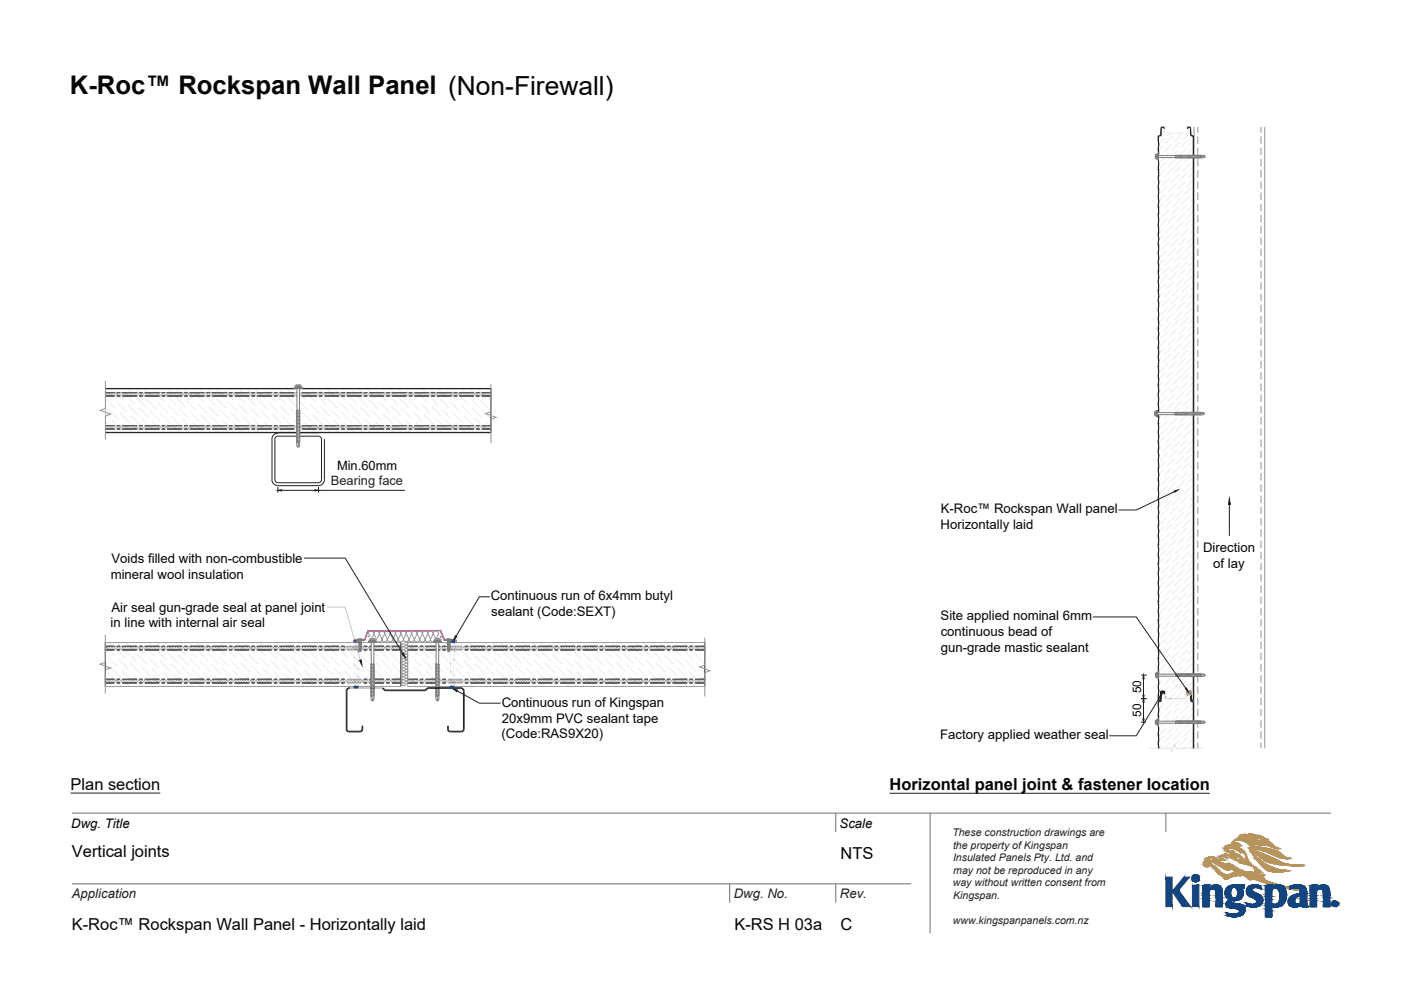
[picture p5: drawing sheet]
<svg xmlns="http://www.w3.org/2000/svg" width="297mm" height="210mm" viewBox="0 0 297 210" stroke-linecap="round" stroke-linejoin="round" font-family="sans-serif">
<defs><g id="words">
<text font-size="5.4" fill="#040504" x="14.8" y="19.9">K-Roc™ Rockspan Wall Panel (Non-Firewall)</text>
<g font-size="3.5" fill="#040504">
<text x="15" y="167.5">Plan section</text>
<text x="188.6" y="167.5">Horizontal panel joint &amp; fastener location</text>
<text x="15.2" y="181.7">Vertical joints</text>
<text x="178.2" y="182.2">NTS</text>
<text x="15.2" y="197.2">K-Roc™ Rockspan Wall Panel - Horizontally laid</text>
<text x="155.7" y="197.2">K-RS H 03a</text>
<text x="178.2" y="197.2">C</text>
</g>
<g font-size="2.8" fill="#040504">
<text x="199.4" y="112.2">Horizontally laid</text>
<text x="199.4" y="108.9">K-Roc™ Rockspan Wall panel</text>
<text x="23.6" y="119.4">Voids filled with non-combustible</text>
<text x="255.1" y="117">Direction</text>
<text x="23.5" y="122.7">mineral wool insulation</text>
<text x="257.2" y="120.4">of lay</text>
<text x="23.6" y="129.7">Air seal gun-grade seal at panel joint</text>
<text x="104.1" y="127.3">Continuous run of 6x4mm butyl</text>
<text x="104.1" y="130.7">sealant (Code:SEXT)</text>
<text x="199.4" y="131.6">Site applied nominal 6mm</text>
<text x="23.4" y="133.1">in line with internal air seal</text>
<text x="199.4" y="135">continuous bead of</text>
<text x="199.5" y="138.3">gun-grade mastic sealant</text>
<text x="106.4" y="149.9">Continuous run of Kingspan</text>
<text x="106.4" y="153.2">20x9mm PVC sealant tape</text>
<text x="106.3" y="156.6">(Code:RAS9X20)</text>
<text x="199.4" y="156.8">Factory applied weather seal</text>
<text x="15.1" y="175.5">Dwg. Title</text>
<text x="178" y="175.6">Scale</text>
</g>
<g font-size="2.8" fill="#231f20">
<text x="15.2" y="190.5">Application</text>
<text x="155.6" y="190.5">Dwg. No.</text>
<text x="178.1" y="190.5">Rev.</text>
</g>
<text font-size="2.7" fill="#040504" x="71.5" y="99.8">Min.60mm</text>
<text font-size="2.7" fill="#231f20" x="70.2" y="102.9">Bearing face</text>
<g font-size="2.5" fill="#040504">
<text x="241.9" y="147.1" transform="rotate(-90 241.9 147.1)">50</text>
<text x="241.9" y="152.1" transform="rotate(-90 241.9 152.1)">50</text>
</g>
<g font-size="2.2" fill="#231f20">
<text x="201.9" y="177.3">These construction drawings are</text>
<text x="202.1" y="180">the property of Kingspan</text>
<text x="202.1" y="182.6">Insulated Panels Pty. Ltd. and</text>
<text x="202.1" y="185.3">may not be reproduced in any</text>
<text x="202" y="188">way without written consent from</text>
<text x="202.1" y="190.7">Kingspan.</text>
<text x="202" y="196">www.kingspanpanels.com.nz</text>
</g>
</g></defs>
<path d="M58.9 92.5a.62 .62 0 0 0-.6 .6v8.6a.62 .62 0 0 0 .6 .7M58.9 92.5h8.6a.62 .62 0 0 1 .6 .6l.1 8.7a.66 .66 0 0 1-.7 .6M58.9 91.9h8.6M58.9 102.4h8.6" fill="none" stroke="#231f20" stroke-width=".21"/>
<path d="M67.5 91.9a1.26 1.26 0 0 1 1.3 1.2 1.26 1.26 0 0 0-1.3-1.2z" fill="#231f20"/>
<path d="M58.9 91.9a1.23 1.23 0 0 0-1.2 1.2l-.1 8.6a1.26 1.26 0 0 0 1.3 1.3M68.8 93.1v8.6a1.26 1.26 0 0 1-1.3 1.3h-8.6" fill="none" stroke="#231f20" stroke-width=".21"/>
<g fill="#bfb6a3">
<path d="M82.6 138.5l2.1 2.1z"/>
<path d="M78.7 136.3l.8 .7z"/>
<path d="M80.3 137.9l2.1 2.1z"/>
<path d="M83.3 140.8l1.7 1.7z"/>
<path d="M77.1 136.3l.1 .1z"/>
<path d="M80.9 140.2l2.2 2.1z"/>
<path d="M83.9 143.1l1.1 1.1z"/>
<path d="M78.6 139.6l2.2 2.1z"/>
<path d="M76.3 138.9l2.1 2.1z"/>
<path d="M79.3 141.9l2.1 2.1z"/>
<path d="M82.2 144.8l.7 .7z"/>
<path d="M77 141.2l2.1 2.1z"/>
<path d="M70.3 136.3l.6 .5z"/>
<path d="M71.7 137.7l2.1 2.1z"/>
<path d="M72.3 140l2.1 2.1z"/>
<path d="M70 139.3l2.1 2.1z"/>
<path d="M75.9 145.2l.3 .3z"/>
<path d="M67.7 138.7l2.1 2.1z"/>
<path d="M70.6 141.7l2.2 2.1z"/>
<path d="M63.6 136.3l.9 1z"/>
<path d="M65.4 138.1l2.1 2.1z"/>
<path d="M68.3 141l2.1 2.1z"/>
<path d="M61.9 136.3l.3 .3z"/>
<path d="M66 140.4l2.1 2.1z"/>
<path d="M63.7 139.8l2.1 2.1z"/>
<path d="M61.4 139.1l2.1 2.1z"/>
<path d="M64.3 142.1l2.1 2.1z"/>
<path d="M67.3 145l.5 .5z"/>
<path d="M59.1 138.5l2.1 2.1z"/>
<path d="M62 141.4l2.1 2.2z"/>
<path d="M55.2 136.3l.7 .7z"/>
<path d="M56.8 137.9l2.1 2.1z"/>
<path d="M59.7 140.8l2.1 2.1z"/>
<path d="M53.5 136.3l.1 .1z"/>
<path d="M57.4 140.2l2.1 2.1z"/>
<path d="M55.1 139.6l2.1 2.1z"/>
<path d="M52.8 138.9l2.1 2.1z"/>
<path d="M55.7 141.9l2.1 2.1z"/>
<path d="M58.6 144.8l.8 .7z"/>
<path d="M50.5 138.3l2 2.1z"/>
<path d="M53.4 141.2l2.1 2.1z"/>
<path d="M46.7 136.3l.6 .5z"/>
<path d="M48.1 137.7l2.1 2.1z"/>
<path d="M51.1 140.6l2.1 2.1z"/>
<path d="M48.8 140l2.1 2.1z"/>
<path d="M46.5 139.3l2 2.1z"/>
<path d="M52.3 145.2l.3 .3z"/>
<path d="M44.1 138.7l2.1 2.1z"/>
<path d="M47.1 141.7l2.1 2.1z"/>
<path d="M50 144.6l.9 .9z"/>
<path d="M40 136.3l1 1z"/>
<path d="M41.8 138.1l2.1 2.1z"/>
<path d="M44.8 141l2.1 2.1z"/>
<path d="M38.3 136.3l.4 .3z"/>
<path d="M42.5 140.4l2 2.1z"/>
<path d="M40.1 139.8l2.1 2.1z"/>
<path d="M37.8 139.1l2.1 2.1z"/>
<path d="M40.8 142.1l2.1 2.1z"/>
<path d="M43.7 145l.5 .5z"/>
<path d="M35.5 138.5l2.1 2.1z"/>
<path d="M38.5 141.4l2 2.2z"/>
<path d="M31.6 136.3l.7 .7z"/>
<path d="M33.2 137.9l2.1 2.1z"/>
<path d="M36.1 140.8l2.1 2.1z"/>
<path d="M29.9 136.3l.1 .1z"/>
<path d="M33.8 140.2l2.1 2.1z"/>
<path d="M31.5 139.6l2.1 2.1z"/>
<path d="M37.4 145.4l.1 .1z"/>
<path d="M29.2 138.9l2.1 2.1z"/>
<path d="M32.1 141.9l2.1 2.1z"/>
<path d="M35.1 144.8l.7 .7z"/>
<path d="M26.9 138.3l2.1 2.1z"/>
<path d="M29.8 141.2l2.1 2.1z"/>
<path d="M23.2 136.3l.5 .5z"/>
<path d="M24.5 137.7l2.2 2.1z"/>
<path d="M27.5 140.6l2.1 2.1z"/>
<path d="M25.2 140l2.1 2.1z"/>
<path d="M22.9 139.3l2.1 2.1z"/>
<path d="M28.8 145.2l.3 .3z"/>
<path d="M22.3 140.5l.4 .3z"/>
<path d="M23.5 141.7l2.1 2.1z"/>
<path d="M26.5 144.6l.9 .9z"/>
<path d="M22.3 142.2l1 .9z"/>
<path d="M84.8 137.3l.2 .2zM84.3 136.8l.5 .5z"/>
<path d="M83.5 137.6l.6 .7zM83.2 137.3l.3 .3zM82.1 136.3l1.1 1z"/>
<path d="M81.5 137.3l.3 .3zM80.4 136.3l1.1 1z"/>
<path d="M78.4 137.6l1.7 1.7zM78.1 137.3l.3 .3zM78 137.3h.1z"/>
<path d="M76.7 137.6l1.1 1.1zM76.4 137.3l.3 .3zM76.2 137.1l.2 .2zM75.9 136.8l.3 .3zM75.7 136.6l.2 .2z"/>
<path d="M83.4 144.3l.3 .3zM81.6 142.5l1.8 1.8z"/>
<path d="M75.3 137.8l.2 .3zM75 137.6l.2 .1zM74.8 137.3l.2 .3zM74.5 137.1l.3 .2zM73.7 136.3l.8 .8z"/>
<path d="M73.1 137.3l.1 .1zM72 136.3l1.1 1z"/>
<path d="M75.9 140.2l.2 .2zM75.1 139.4l.8 .8zM74 138.3l1.1 1.1z"/>
<path d="M80.3 144.6l.9 .9zM80 144.3l.3 .3zM79.9 144.2l.1 .1z"/>
<path d="M75.9 141.8l.9 .9zM75.1 141.1l.8 .7zM74.6 140.6l.5 .5z"/>
<path d="M78.6 144.6l1 .9zM78.3 144.3l.3 .3zM77.6 143.6l.7 .7z"/>
<path d="M70 137.6l1.5 1.5zM69.7 137.3l.3 .3zM69.4 137l.3 .3z"/>
<path d="M76.9 144.6l.5 .4zM76.7 144.3l.2 .3zM76.5 144.1l.2 .2zM75.9 143.5l.5 .6zM75.3 142.9l.6 .6z"/>
<path d="M68.3 137.6l.9 .9zM68 137.3l.3 .3zM67.1 136.4l.9 .9z"/>
<path d="M75 144.3l.1 .1zM74.8 144.1l.2 .2zM73 142.3l1.7 1.8z"/>
<path d="M66.6 137.6l.3 .3zM66.3 137.3l.3 .3zM65.3 136.3l1 1z"/>
<path d="M73.8 144.8l.7 .7zM73.6 144.6l.2 .2z"/>
<path d="M71.9 144.6l.9 .9zM71.6 144.3l.3 .3zM71.3 144l.3 .3z"/>
<path d="M63.2 137.6l2 2zM63.1 137.4l.1 .2z"/>
<path d="M70.2 144.6l.9 .8zM69.9 144.3l.3 .3zM69 143.3l.9 1z"/>
<path d="M61.6 137.6l1.3 1.3zM61.3 137.3l.3 .3zM60.8 136.8l.5 .5z"/>
<path d="M68.5 144.6l.3 .2zM68.2 144.3l.3 .3zM66.6 142.7l1.6 1.6z"/>
<path d="M59.9 137.6l.6 .7zM59.6 137.3l.3 .3zM58.5 136.3l1.1 1z"/>
<path d="M57.9 137.3l.3 .3zM56.8 136.3l1.1 1z"/>
<path d="M65.1 144.6l1 .9zM65 144.4l.1 .2z"/>
<path d="M63.5 144.6l.9 .9zM63.2 144.3l.3 .3zM62.6 143.8l.6 .5z"/>
<path d="M54.8 137.6l1.7 1.7zM54.5 137.3l.3 .3z"/>
<path d="M61.8 144.6l.6 .6zM61.5 144.3l.3 .3zM60.3 143.1l1.2 1.2z"/>
<path d="M53.1 137.6l1.1 1.1zM52.9 137.3l.2 .3zM52.1 136.6l.8 .7z"/>
<path d="M59.8 144.3l.3 .3zM58 142.5l1.8 1.8z"/>
<path d="M51.5 137.6l.4 .5zM51.2 137.3l.3 .3zM50.1 136.3l1.1 1z"/>
<path d="M49.5 137.3l.1 .1zM48.4 136.3l1.1 1z"/>
<path d="M56.7 144.6l1 .9zM56.4 144.3l.3 .3zM56.3 144.2l.1 .1z"/>
<path d="M55 144.6l1 .9zM54.8 144.3l.2 .3zM54 143.6l.8 .7z"/>
<path d="M46.4 137.6l1.5 1.5zM46.1 137.3l.3 .3zM45.8 137l.3 .3z"/>
<path d="M53.4 144.6l.4 .4zM53.1 144.3l.3 .3zM51.7 142.9l1.4 1.4z"/>
<path d="M44.7 137.6l.9 .9zM44.4 137.3l.3 .3zM43.5 136.4l.9 .9z"/>
<path d="M51.4 144.3l.1 .1zM49.4 142.3l2 2z"/>
<path d="M43 137.6l.3 .3zM42.8 137.3l.2 .3zM41.7 136.3l1.1 1z"/>
<path d="M48.3 144.6l.9 .9zM48 144.3l.3 .3zM47.7 144l.3 .3z"/>
<path d="M39.7 137.6l1.9 2zM39.5 137.4l.2 .2z"/>
<path d="M46.6 144.6l.9 .8zM46.3 144.3l.3 .3zM45.4 143.3l.9 1z"/>
<path d="M38 137.6l1.3 1.3zM37.7 137.3l.3 .3zM37.2 136.8l.5 .5z"/>
<path d="M44.9 144.6l.3 .2zM44.7 144.3l.2 .3zM43.1 142.7l1.6 1.6z"/>
<path d="M36.3 137.6l.7 .7zM36 137.3l.3 .3zM35 136.3l1 1z"/>
<path d="M34.3 137.3l.3 .3zM33.3 136.3l1 1z"/>
<path d="M41.6 144.6l.9 .9zM41.4 144.4l.2 .2z"/>
<path d="M39.9 144.6l.9 .9zM39.6 144.3l.3 .3zM39.1 143.8l.5 .5z"/>
<path d="M31.3 137.6l1.7 1.7zM31 137.3l.3 .3zM30.9 137.3h.1z"/>
<path d="M38.2 144.6l.7 .6zM37.9 144.3l.3 .3zM36.8 143.1l1.1 1.2z"/>
<path d="M29.6 137.6l1.1 1.1zM29.3 137.3l.3 .3zM28.5 136.6l.8 .7z"/>
<path d="M36.2 144.3l.3 .3zM34.5 142.5l1.7 1.8z"/>
<path d="M27.9 137.6l.4 .5zM27.6 137.3l.3 .3zM26.5 136.3l1.1 1z"/>
<path d="M25.9 137.3l.1 .1zM24.8 136.3l1.1 1z"/>
<path d="M33.2 144.6l.9 .9zM32.9 144.3l.3 .3zM32.8 144.2l.1 .1z"/>
<path d="M31.5 144.6l.9 .9zM31.2 144.3l.3 .3zM30.5 143.6l.7 .7z"/>
<path d="M22.8 137.6l1.5 1.5zM22.5 137.3l.3 .3zM22.3 137.1l.2 .2z"/>
<path d="M29.8 144.6l.4 .4zM29.5 144.3l.3 .3zM28.1 142.9l1.4 1.4z"/>
<path d="M27.8 144.3l.1 .1zM25.8 142.3l2 2z"/>
<path d="M24.7 144.6l1 .9zM24.5 144.3l.2 .3zM24.1 144l.4 .3z"/>
<path d="M23.1 144.6l.8 .8zM22.8 144.3l.3 .3zM22.3 143.9l.5 .4z"/>
</g>
<g fill="#9a9b9d">
<path d="M84.8 144.1l.2 .2z"/>
<path d="M22.3 144.2l.1-.1z"/>
<path d="M22.8 144.3l.2-.2z"/>
<path d="M84.7 144.6l.3 .2zM84.5 144.3l.2 .3zM84.2 144.1l.3 .2z"/>
<path d="M84.2 144.6l.2 .2zM83.9 144.3l.3 .3zM83.7 144.1l.2 .2z"/>
<path d="M83.6 144.6l.2 .2zM83.4 144.3l.2 .3zM83.1 144.1l.3 .2z"/>
<path d="M83.1 144.6l.2 .2zM82.8 144.3l.3 .3zM82.5 144.1l.3 .2z"/>
<path d="M82.5 144.6l.2 .2zM82.2 144.3l.3 .3zM82 144.1l.2 .2z"/>
<path d="M82 144.6l.2 .2zM81.7 144.3l.3 .3zM81.4 144.1l.3 .2z"/>
<path d="M81.4 144.6l.2 .2zM81.1 144.3l.3 .3zM80.9 144.1l.2 .2z"/>
<path d="M80.8 144.6l.3 .2zM80.5 144.3l.3 .3zM80.3 144.1l.2 .2z"/>
<path d="M80.3 144.6l.2 .2zM80 144.3l.3 .3zM79.7 144.1l.3 .2z"/>
<path d="M79.7 144.6l.2 .2zM79.4 144.3l.3 .3zM79.2 144.1l.2 .2z"/>
<path d="M79.1 144.6l.3 .2zM78.9 144.3l.2 .3zM78.6 144.1l.3 .2z"/>
<path d="M78.6 144.6l.2 .2zM78.3 144.3l.3 .3zM78 144.1l.3 .2z"/>
<path d="M78 144.6l.2 .2zM77.7 144.3l.3 .3zM77.5 144.1l.2 .2z"/>
<path d="M77.5 144.6l.2 .2zM77.2 144.3l.3 .3zM76.9 144.1l.3 .2z"/>
<path d="M76.9 144.6l.2 .2zM76.6 144.3l.3 .3zM76.4 144.1l.2 .2z"/>
<path d="M76.3 144.6l.3 .2zM76.1 144.3l.2 .3zM75.9 144.1l.2 .2z"/>
<path d="M75.9 144.7l.1 .1zM75.8 144.6l.1 .1zM75.5 144.3l.3 .3zM75.3 144.1l.2 .2z"/>
<path d="M75.2 144.6l.2 .2zM75.1 144.5l.1 .1zM74.9 144.3l.2 .2zM74.7 144.1l.2 .2z"/>
<path d="M74.7 144.6l.2 .2zM74.4 144.3l.3 .3zM74.2 144.1l.2 .2z"/>
<path d="M74.1 144.6l.2 .2zM73.8 144.3l.3 .3zM73.6 144.1l.2 .2z"/>
<path d="M73.5 144.6l.3 .2zM73.3 144.3l.2 .3zM73 144.1l.3 .2z"/>
<path d="M73 144.6l.2 .2zM72.7 144.3l.3 .3zM72.4 144.1l.3 .2z"/>
<path d="M72.4 144.6l.2 .2zM72.1 144.3l.3 .3zM71.9 144.1l.2 .2z"/>
<path d="M71.8 144.6l.3 .2zM71.6 144.3l.2 .3zM71.3 144.1l.3 .2z"/>
<path d="M71.3 144.6l.2 .2zM71 144.3l.3 .3zM70.7 144.1l.3 .2z"/>
<path d="M70.7 144.6l.2 .2zM70.4 144.3l.3 .3zM70.2 144.1l.2 .2z"/>
<path d="M70.2 144.6l.2 .2zM69.9 144.3l.3 .3zM69.6 144.1l.3 .2z"/>
<path d="M69.6 144.6l.2 .2zM69.3 144.3l.3 .3zM69.1 144.1l.2 .2z"/>
<path d="M69 144.6l.3 .2zM68.8 144.3l.2 .3zM68.5 144.1l.3 .2z"/>
<path d="M68.5 144.6l.2 .2zM68.2 144.3l.3 .3zM68 144.1l.2 .2z"/>
<path d="M67.9 144.6l.2 .2zM67.6 144.3l.3 .3zM67.4 144.1l.2 .2z"/>
<path d="M67.4 144.6l.2 .2zM67.1 144.3l.3 .3zM66.8 144.1l.3 .2z"/>
<path d="M66.8 144.6l.2 .2zM66.5 144.3l.3 .3zM66.3 144.1l.2 .2z"/>
<path d="M66.2 144.6l.3 .2zM66 144.3l.2 .3zM65.7 144.1l.3 .2z"/>
<path d="M65.7 144.6l.2 .2zM65.4 144.3l.3 .3zM65.1 144.1l.3 .2z"/>
<path d="M65.1 144.6l.2 .2zM64.8 144.3l.3 .3zM64.6 144.1l.2 .2z"/>
<path d="M64.6 144.6l.2 .2zM64.3 144.3l.3 .3zM64 144.1l.3 .2z"/>
<path d="M64 144.6l.2 .2zM63.7 144.3l.3 .3zM63.5 144.1l.2 .2z"/>
<path d="M63.4 144.6l.3 .2zM63.2 144.3l.2 .3zM62.9 144.1l.3 .2z"/>
<path d="M62.9 144.6l.2 .2zM62.6 144.3l.3 .3zM62.3 144.1l.3 .2z"/>
<path d="M62.3 144.6l.2 .2zM62 144.3l.3 .3zM61.8 144.1l.2 .2z"/>
<path d="M61.7 144.6l.3 .2zM61.5 144.3l.2 .3zM61.2 144.1l.3 .2z"/>
<path d="M61.2 144.6l.2 .2zM60.9 144.3l.3 .3zM60.7 144.1l.2 .2z"/>
<path d="M60.6 144.6l.2 .2zM60.3 144.3l.3 .3zM60.1 144.1l.2 .2z"/>
<path d="M60.1 144.6l.2 .2zM59.8 144.3l.3 .3zM59.5 144.1l.3 .2z"/>
<path d="M59.5 144.6l.2 .2zM59.2 144.3l.3 .3zM59 144.1l.2 .2z"/>
<path d="M58.9 144.6l.3 .2zM58.7 144.3l.2 .3zM58.4 144.1l.3 .2z"/>
<path d="M58.4 144.6l.2 .2zM58.1 144.3l.3 .3zM57.9 144.1l.2 .2z"/>
<path d="M57.8 144.6l.2 .2zM57.5 144.3l.3 .3zM57.3 144.1l.2 .2z"/>
<path d="M57.3 144.6l.2 .2zM57 144.3l.3 .3zM56.7 144.1l.3 .2z"/>
<path d="M56.7 144.6l.2 .2zM56.4 144.3l.3 .3zM56.2 144.1l.2 .2z"/>
<path d="M56.1 144.6l.3 .2zM55.8 144.3l.3 .3zM55.6 144.1l.2 .2z"/>
<path d="M55.6 144.6l.2 .2zM55.3 144.3l.3 .3zM55 144.1l.3 .2z"/>
<path d="M55 144.6l.2 .2zM54.7 144.3l.3 .3zM54.5 144.1l.2 .2z"/>
<path d="M54.4 144.6l.3 .2zM54.2 144.3l.2 .3zM53.9 144.1l.3 .2z"/>
<path d="M53.9 144.6l.2 .2zM53.6 144.3l.3 .3zM53.4 144.1l.2 .2z"/>
<path d="M53.3 144.6l.2 .2zM53 144.3l.3 .3zM52.8 144.1l.2 .2z"/>
<path d="M52.8 144.6l.2 .2zM52.5 144.3l.3 .3zM52.2 144.1l.3 .2z"/>
<path d="M52.2 144.6l.2 .2zM51.9 144.3l.3 .3zM51.7 144.1l.2 .2z"/>
<path d="M51.6 144.6l.3 .2zM51.4 144.3l.2 .3zM51.1 144.1l.3 .2z"/>
<path d="M51.1 144.6l.2 .2zM50.8 144.3l.3 .3zM50.6 144.1l.2 .2z"/>
<path d="M50.5 144.6l.2 .2zM50.2 144.3l.3 .3zM50 144.1l.2 .2z"/>
<path d="M50 144.6l.2 .2zM49.7 144.3l.3 .3zM49.4 144.1l.3 .2z"/>
<path d="M49.4 144.6l.2 .2zM49.1 144.3l.3 .3zM48.9 144.1l.2 .2z"/>
<path d="M48.8 144.6l.3 .2zM48.6 144.3l.2 .3zM48.3 144.1l.3 .2z"/>
<path d="M48.3 144.6l.2 .2zM48 144.3l.3 .3zM47.7 144.1l.3 .2z"/>
<path d="M47.7 144.6l.2 .2zM47.4 144.3l.3 .3zM47.2 144.1l.2 .2z"/>
<path d="M47.2 144.6l.2 .2zM46.9 144.3l.3 .3zM46.6 144.1l.3 .2z"/>
<path d="M46.6 144.6l.2 .2zM46.3 144.3l.3 .3zM46.1 144.1l.2 .2z"/>
<path d="M46 144.6l.3 .2zM45.8 144.3l.2 .3zM45.5 144.1l.3 .2z"/>
<path d="M45.5 144.6l.2 .2zM45.2 144.3l.3 .3zM45 144.1l.2 .2z"/>
<path d="M44.9 144.6l.2 .2zM44.6 144.3l.3 .3zM44.4 144.1l.2 .2z"/>
<path d="M44.4 144.6l.2 .2zM44.1 144.3l.3 .3zM43.8 144.1l.3 .2z"/>
<path d="M43.8 144.6l.2 .2zM43.5 144.3l.3 .3zM43.3 144.1l.2 .2z"/>
<path d="M43.2 144.6l.2 .2zM43 144.3l.2 .3zM42.7 144.1l.3 .2z"/>
<path d="M42.7 144.6l.2 .2zM42.4 144.3l.3 .3zM42.1 144.1l.3 .2z"/>
<path d="M42.1 144.6l.2 .2zM41.8 144.3l.3 .3zM41.6 144.1l.2 .2z"/>
<path d="M41.5 144.6l.3 .2zM41.3 144.3l.2 .3zM41 144.1l.3 .2z"/>
<path d="M41 144.6l.2 .2zM40.7 144.3l.3 .3zM40.5 144.1l.2 .2z"/>
<path d="M40.4 144.6l.2 .2zM40.1 144.3l.3 .3zM39.9 144.1l.2 .2z"/>
<path d="M39.9 144.6l.2 .2zM39.6 144.3l.3 .3zM39.3 144.1l.3 .2z"/>
<path d="M39.3 144.6l.2 .2zM39 144.3l.3 .3zM38.8 144.1l.2 .2z"/>
<path d="M38.7 144.6l.3 .2zM38.5 144.3l.2 .3zM38.2 144.1l.3 .2z"/>
<path d="M38.2 144.6l.2 .2zM37.9 144.3l.3 .3zM37.6 144.1l.3 .2z"/>
<path d="M37.6 144.6l.2 .2zM37.3 144.3l.3 .3zM37.1 144.1l.2 .2z"/>
<path d="M37 144.6l.3 .2zM36.8 144.3l.2 .3zM36.5 144.1l.3 .2z"/>
<path d="M36.5 144.6l.2 .2zM36.2 144.3l.3 .3zM36 144.1l.2 .2z"/>
<path d="M35.9 144.6l.2 .2zM35.6 144.3l.3 .3zM35.4 144.1l.2 .2z"/>
<path d="M35.4 144.6l.2 .2zM35.1 144.3l.3 .3zM34.8 144.1l.3 .2z"/>
<path d="M34.8 144.6l.2 .2zM34.5 144.3l.3 .3zM34.3 144.1l.2 .2z"/>
<path d="M34.2 144.6l.3 .2zM34 144.3l.2 .3zM33.7 144.1l.3 .2z"/>
<path d="M33.7 144.6l.2 .2zM33.4 144.3l.3 .3zM33.2 144.1l.2 .2z"/>
<path d="M33.1 144.6l.3 .2zM32.8 144.3l.3 .3zM32.6 144.1l.2 .2z"/>
<path d="M32.6 144.6l.2 .2zM32.3 144.3l.3 .3zM32 144.1l.3 .2z"/>
<path d="M32 144.6l.2 .2zM31.7 144.3l.3 .3zM31.5 144.1l.2 .2z"/>
<path d="M31.4 144.6l.3 .2zM31.2 144.3l.2 .3zM30.9 144.1l.3 .2z"/>
<path d="M30.9 144.6l.2 .2zM30.6 144.3l.3 .3zM30.3 144.1l.3 .2z"/>
<path d="M30.3 144.6l.2 .2zM30 144.3l.3 .3zM29.8 144.1l.2 .2z"/>
<path d="M29.8 144.6l.2 .2zM29.5 144.3l.3 .3zM29.2 144.1l.3 .2z"/>
<path d="M29.2 144.6l.2 .2zM28.9 144.3l.3 .3zM28.7 144.1l.2 .2z"/>
<path d="M28.6 144.6l.3 .2zM28.4 144.3l.2 .3zM28.1 144.1l.3 .2z"/>
<path d="M28.1 144.6l.2 .2zM27.8 144.3l.3 .3zM27.6 144.1l.2 .2z"/>
<path d="M27.5 144.6l.2 .2zM27.2 144.3l.3 .3zM27 144.1l.2 .2z"/>
<path d="M27 144.6l.2 .2zM26.7 144.3l.3 .3zM26.4 144.1l.3 .2z"/>
<path d="M26.4 144.6l.2 .2zM26.1 144.3l.3 .3zM25.9 144.1l.2 .2z"/>
<path d="M25.8 144.6l.3 .2zM25.6 144.3l.2 .3zM25.3 144.1l.3 .2z"/>
<path d="M25.3 144.6l.2 .2zM25 144.3l.3 .3zM24.7 144.1l.3 .2z"/>
<path d="M24.7 144.6l.2 .2zM24.4 144.3l.3 .3zM24.2 144.1l.2 .2z"/>
<path d="M24.1 144.6l.3 .2zM23.9 144.3l.2 .3zM23.6 144.1l.3 .2z"/>
<path d="M23.6 144.6l.2 .2zM23.3 144.3l.3 .3zM23 144.1l.3 .2z"/>
<path d="M23 144.6l.2 .2zM22.7 144.3l.3 .3zM22.5 144.1l.2 .2z"/>
<path d="M22.5 144.6l.2 .2zM22.3 144.5l.2 .1z"/>
</g>
<path d="M22.7 144.3l-.2 .3z" fill="#9a9b9d"/>
<path d="M22.5 144.6l-.2 .1z" fill="#9a9b9d"/>
<path d="M23.3 144.3l.3-.2zM23.1 144.6l.2-.3z" fill="#9a9b9d"/>
<path d="M22.8 144.8l.2-.2z" fill="#9a9b9d"/>
<path d="M23.9 144.3l.2-.2zM23.9 144.3l-.3 .3zM23.6 144.6l-.2 .2z" fill="#9a9b9d"/>
<path d="M24.5 144.3l.2-.2z" fill="#9a9b9d"/>
<path d="M24.1 144.6l.3-.3zM23.9 144.8l.2-.2z" fill="#9a9b9d"/>
<path d="M25 144.3l.2-.2zM24.7 144.6l.3-.3z" fill="#9a9b9d"/>
<path d="M24.5 144.8l.2-.2z" fill="#9a9b9d"/>
<path d="M25.6 144.3l.2-.2zM25.3 144.6l.3-.3zM25 144.8l.3-.2z" fill="#9a9b9d"/>
<path d="M26.1 144.3l.2-.2zM25.8 144.6l.3-.3zM25.8 144.6l-.2 .2z" fill="#9a9b9d"/>
<path d="M26.7 144.3l.2-.2zM26.4 144.6l.3-.3zM26.4 144.6l-.2 .2z" fill="#9a9b9d"/>
<path d="M27.5 144.1l-.3 .2zM27 144.6l.2-.3z" fill="#9a9b9d"/>
<path d="M27 144.6l-.3 .2z" fill="#9a9b9d"/>
<path d="M27.8 144.3l.2-.2zM27.8 144.3l-.3 .3zM27.5 144.6l-.2 .2z" fill="#9a9b9d"/>
<path d="M28.4 144.3l.2-.2zM28.1 144.6l.3-.3zM27.9 144.8l.2-.2z" fill="#9a9b9d"/>
<path d="M28.9 144.3l.3-.2zM28.9 144.3l-.3 .3zM28.6 144.6l-.2 .2z" fill="#9a9b9d"/>
<path d="M29.5 144.3l.2-.2zM29.2 144.6l.3-.3zM29 144.8l.2-.2z" fill="#9a9b9d"/>
<path d="M30 144.3l.3-.2zM30 144.3l-.2 .3zM29.8 144.6l-.3 .2z" fill="#9a9b9d"/>
<path d="M30.6 144.3l.3-.2zM30.3 144.6l.3-.3zM30.1 144.8l.2-.2z" fill="#9a9b9d"/>
<path d="M31.2 144.3l.2-.2zM31.2 144.3l-.3 .3zM30.9 144.6l-.2 .2z" fill="#9a9b9d"/>
<path d="M31.7 144.3l.3-.2zM31.5 144.6l.2-.3zM31.2 144.8l.2-.2z" fill="#9a9b9d"/>
<path d="M32.3 144.3l.2-.2zM32.3 144.3l-.3 .3zM32 144.6l-.2 .2z" fill="#9a9b9d"/>
<path d="M32.9 144.3l.2-.2zM32.6 144.6l.2-.3zM32.3 144.8l.3-.2z" fill="#9a9b9d"/>
<path d="M33.4 144.3l.2-.2zM33.4 144.3l-.2 .3zM33.1 144.6l-.2 .2z" fill="#9a9b9d"/>
<path d="M34 144.3l.2-.2zM33.7 144.6l.3-.3zM33.5 144.8l.2-.2z" fill="#9a9b9d"/>
<path d="M34.5 144.3l.3-.2zM34.5 144.3l-.3 .3zM34.2 144.6l-.2 .2z" fill="#9a9b9d"/>
<path d="M35.1 144.3l.2-.2zM34.8 144.6l.3-.3zM34.6 144.8l.2-.2z" fill="#9a9b9d"/>
<path d="M35.6 144.3l.3-.2zM35.6 144.3l-.2 .3zM35.4 144.6l-.2 .2z" fill="#9a9b9d"/>
<path d="M36.2 144.3l.3-.2zM35.9 144.6l.3-.3zM35.7 144.8l.2-.2z" fill="#9a9b9d"/>
<path d="M36.8 144.3l.2-.2zM36.8 144.3l-.3 .3zM36.5 144.6l-.2 .2z" fill="#9a9b9d"/>
<path d="M37.3 144.3l.3-.2zM37 144.6l.3-.3zM36.8 144.8l.2-.2z" fill="#9a9b9d"/>
<path d="M38.1 144.1l-.2 .2zM37.9 144.3l-.3 .3zM37.6 144.6l-.2 .2z" fill="#9a9b9d"/>
<path d="M38.5 144.3l.2-.2zM38.2 144.6l.3-.3zM37.9 144.8l.3-.2z" fill="#9a9b9d"/>
<path d="M39 144.3l.3-.2zM39 144.3l-.3 .3zM38.7 144.6l-.2 .2z" fill="#9a9b9d"/>
<path d="M39.6 144.3l.2-.2zM39.3 144.6l.3-.3zM39.1 144.8l.2-.2z" fill="#9a9b9d"/>
<path d="M40.1 144.3l.3-.2zM39.9 144.6l.2-.3zM39.9 144.6l-.3 .2z" fill="#9a9b9d"/>
<path d="M40.7 144.3l.3-.2zM40.4 144.6l.3-.3zM40.2 144.8l.2-.2z" fill="#9a9b9d"/>
<path d="M41.3 144.3l.2-.2zM41.3 144.3l-.3 .3zM41 144.6l-.2 .2z" fill="#9a9b9d"/>
<path d="M41.8 144.3l.3-.2zM41.6 144.6l.2-.3zM41.3 144.8l.2-.2z" fill="#9a9b9d"/>
<path d="M42.4 144.3l.2-.2zM42.1 144.6l.3-.3zM42.1 144.6l-.2 .2z" fill="#9a9b9d"/>
<path d="M43.2 144.1l-.2 .2zM43 144.3l-.3 .3zM42.7 144.6l-.2 .2z" fill="#9a9b9d"/>
<path d="M43.7 144.1l-.2 .2zM43.2 144.6l.3-.3zM43.2 144.6l-.2 .2z" fill="#9a9b9d"/>
<path d="M44.1 144.3l.2-.2zM44.1 144.3l-.3 .3zM43.8 144.6l-.2 .2z" fill="#9a9b9d"/>
<path d="M44.7 144.3l.2-.2zM44.4 144.6l.2-.3zM44.1 144.8l.3-.2z" fill="#9a9b9d"/>
<path d="M45.4 144.1l-.2 .2zM44.9 144.6l.3-.3zM44.9 144.6l-.2 .2z" fill="#9a9b9d"/>
<path d="M45.8 144.3l.2-.2zM45.5 144.6l.3-.3zM45.2 144.8l.3-.2z" fill="#9a9b9d"/>
<path d="M46.3 144.3l.3-.2zM46.3 144.3l-.3 .3zM46 144.6l-.2 .2z" fill="#9a9b9d"/>
<path d="M46.9 144.3l.2-.2zM46.6 144.6l.3-.3zM46.4 144.8l.2-.2z" fill="#9a9b9d"/>
<path d="M47.4 144.3l.3-.2zM47.4 144.3l-.2 .3zM47.2 144.6l-.3 .2z" fill="#9a9b9d"/>
<path d="M48 144.3l.3-.2zM47.7 144.6l.3-.3zM47.5 144.8l.2-.2z" fill="#9a9b9d"/>
<path d="M48.6 144.3l.2-.2zM48.6 144.3l-.3 .3zM48.3 144.6l-.2 .2z" fill="#9a9b9d"/>
<path d="M49.1 144.3l.3-.2zM48.8 144.6l.3-.3zM48.6 144.8l.2-.2z" fill="#9a9b9d"/>
<path d="M49.7 144.3l.2-.2zM49.7 144.3l-.3 .3zM49.4 144.6l-.2 .2z" fill="#9a9b9d"/>
<path d="M50.2 144.3l.3-.2zM50 144.6l.2-.3zM49.7 144.8l.3-.2z" fill="#9a9b9d"/>
<path d="M50.8 144.3l.2-.2zM50.8 144.3l-.3 .3zM50.5 144.6l-.2 .2z" fill="#9a9b9d"/>
<path d="M51.4 144.3l.2-.2zM51.1 144.6l.3-.3zM50.9 144.8l.2-.2z" fill="#9a9b9d"/>
<path d="M51.9 144.3l.3-.2zM51.9 144.3l-.3 .3zM51.6 144.6l-.2 .2z" fill="#9a9b9d"/>
<path d="M52.5 144.3l.2-.2zM52.2 144.6l.3-.3zM52 144.8l.2-.2z" fill="#9a9b9d"/>
<path d="M53.3 144.1l-.2 .2zM53 144.3l-.2 .3zM52.8 144.6l-.3 .2z" fill="#9a9b9d"/>
<path d="M53.6 144.3l.3-.2zM53.4 144.6l.2-.3zM53.1 144.8l.2-.2z" fill="#9a9b9d"/>
<path d="M54.2 144.3l.2-.2zM54.2 144.3l-.3 .3zM53.9 144.6l-.2 .2z" fill="#9a9b9d"/>
<path d="M54.8 144.3l.2-.2zM54.4 144.6l.3-.3zM54.2 144.8l.2-.2z" fill="#9a9b9d"/>
<path d="M55.3 144.3l.2-.2zM55 144.6l.3-.3zM55 144.6l-.2 .2z" fill="#9a9b9d"/>
<path d="M55.8 144.3l.3-.2zM55.6 144.6l.2-.3zM55.3 144.8l.3-.2z" fill="#9a9b9d"/>
<path d="M56.4 144.3l.3-.2zM56.4 144.3l-.3 .3zM56.1 144.6l-.2 .2z" fill="#9a9b9d"/>
<path d="M57 144.3l.2-.2zM56.7 144.6l.3-.3zM56.5 144.8l.2-.2z" fill="#9a9b9d"/>
<path d="M57.5 144.3l.3-.2zM57.3 144.6l.2-.3zM57.3 144.6l-.3 .2z" fill="#9a9b9d"/>
<path d="M58.3 144.1l-.2 .2zM58.1 144.3l-.3 .3zM57.8 144.6l-.2 .2z" fill="#9a9b9d"/>
<path d="M58.9 144.1l-.2 .2zM58.4 144.6l.3-.3zM58.4 144.6l-.2 .2z" fill="#9a9b9d"/>
<path d="M59.2 144.3l.3-.2zM59.2 144.3l-.3 .3zM58.9 144.6l-.2 .2z" fill="#9a9b9d"/>
<path d="M59.8 144.3l.2-.2zM59.5 144.6l.3-.3zM59.3 144.8l.2-.2z" fill="#9a9b9d"/>
<path d="M60.6 144.1l-.3 .2zM60.3 144.3l-.2 .3zM60.1 144.6l-.3 .2z" fill="#9a9b9d"/>
<path d="M60.9 144.3l.3-.2zM60.6 144.6l.3-.3zM60.4 144.8l.2-.2z" fill="#9a9b9d"/>
<path d="M61.5 144.3l.2-.2zM61.5 144.3l-.3 .3zM61.2 144.6l-.2 .2z" fill="#9a9b9d"/>
<path d="M62 144.3l.3-.2zM61.8 144.6l.2-.3zM61.5 144.8l.2-.2z" fill="#9a9b9d"/>
<path d="M62.6 144.3l.2-.2zM62.6 144.3l-.3 .3zM62.3 144.6l-.2 .2z" fill="#9a9b9d"/>
<path d="M63.2 144.3l.2-.2zM62.9 144.6l.3-.3zM62.6 144.8l.3-.2z" fill="#9a9b9d"/>
<path d="M63.7 144.3l.3-.2zM63.7 144.3l-.2 .3zM63.4 144.6l-.2 .2z" fill="#9a9b9d"/>
<path d="M64.3 144.3l.2-.2zM64 144.6l.3-.3zM63.8 144.8l.2-.2z" fill="#9a9b9d"/>
<path d="M64.8 144.3l.3-.2zM64.8 144.3l-.2 .3zM64.6 144.6l-.3 .2z" fill="#9a9b9d"/>
<path d="M65.4 144.3l.2-.2zM65.1 144.6l.3-.3zM64.9 144.8l.2-.2z" fill="#9a9b9d"/>
<path d="M66 144.3l.2-.2zM66 144.3l-.3 .3zM65.7 144.6l-.2 .2z" fill="#9a9b9d"/>
<path d="M66.5 144.3l.3-.2zM66.2 144.6l.3-.3zM66 144.8l.2-.2z" fill="#9a9b9d"/>
<path d="M67.1 144.3l.2-.2zM67.1 144.3l-.3 .3zM66.8 144.6l-.2 .2z" fill="#9a9b9d"/>
<path d="M67.6 144.3l.3-.2zM67.4 144.6l.2-.3zM67.1 144.8l.3-.2z" fill="#9a9b9d"/>
<path d="M68.2 144.3l.2-.2zM68.2 144.3l-.3 .3zM67.9 144.6l-.2 .2z" fill="#9a9b9d"/>
<path d="M68.8 144.3l.2-.2zM68.5 144.6l.3-.3zM68.3 144.8l.2-.2z" fill="#9a9b9d"/>
<path d="M69.3 144.3l.3-.2zM69.3 144.3l-.3 .3zM69 144.6l-.2 .2z" fill="#9a9b9d"/>
<path d="M69.9 144.3l.2-.2zM69.6 144.6l.3-.3zM69.4 144.8l.2-.2z" fill="#9a9b9d"/>
<path d="M70.4 144.3l.3-.2zM70.2 144.6l.2-.3zM70.2 144.6l-.3 .2z" fill="#9a9b9d"/>
<path d="M71 144.3l.3-.2zM70.7 144.6l.3-.3zM70.5 144.8l.2-.2z" fill="#9a9b9d"/>
<path d="M71.6 144.3l.2-.2zM71.6 144.3l-.3 .3zM71.3 144.6l-.2 .2z" fill="#9a9b9d"/>
<path d="M72.1 144.3l.3-.2zM71.9 144.6l.2-.3zM71.6 144.8l.2-.2z" fill="#9a9b9d"/>
<path d="M72.7 144.3l.2-.2zM72.4 144.6l.3-.3zM72.4 144.6l-.2 .2z" fill="#9a9b9d"/>
<path d="M73.3 144.3l.2-.2zM73.3 144.3l-.3 .3zM73 144.6l-.2 .2z" fill="#9a9b9d"/>
<path d="M74 144.1l-.2 .2zM73.5 144.6l.3-.3zM73.5 144.6l-.2 .2z" fill="#9a9b9d"/>
<path d="M74.6 144.1l-.2 .2zM74.4 144.3l-.3 .3zM73.9 144.8l.2-.2z" fill="#9a9b9d"/>
<path d="M75.1 144.1l-.1 .2zM74.7 144.6l.2-.3zM74.7 144.6l-.3 .2z" fill="#9a9b9d"/>
<path d="M75.7 144.1l-.2 .2zM75.5 144.3l-.3 .3zM75.2 144.6l-.1 .1zM75 144.8l.1-.1z" fill="#9a9b9d"/>
<path d="M76.1 144.3l.2-.2zM75.9 144.5l.2-.2zM75.8 144.6l.1-.1zM75.6 144.8l.2-.2z" fill="#9a9b9d"/>
<path d="M76.7 144.3l.2-.2zM76.6 144.3l-.3 .3zM76.3 144.6l-.2 .2z" fill="#9a9b9d"/>
<path d="M77.2 144.3l.2-.2zM76.9 144.6l.3-.3zM76.7 144.8l.2-.2z" fill="#9a9b9d"/>
<path d="M77.7 144.3l.3-.2zM77.7 144.3l-.2 .3zM77.5 144.6l-.3 .2z" fill="#9a9b9d"/>
<path d="M78.3 144.3l.3-.2zM78 144.6l.3-.3zM77.8 144.8l.2-.2z" fill="#9a9b9d"/>
<path d="M78.9 144.3l.2-.2zM78.9 144.3l-.3 .3zM78.6 144.6l-.2 .2z" fill="#9a9b9d"/>
<path d="M79.4 144.3l.3-.2zM79.1 144.6l.3-.3zM78.9 144.8l.2-.2z" fill="#9a9b9d"/>
<path d="M80 144.3l.2-.2zM80 144.3l-.3 .3zM79.7 144.6l-.2 .2z" fill="#9a9b9d"/>
<path d="M80.5 144.3l.3-.2zM80.3 144.6l.2-.3zM80 144.8l.3-.2z" fill="#9a9b9d"/>
<path d="M81.4 144.1l-.3 .2zM81.1 144.3l-.3 .3zM80.8 144.6l-.2 .2z" fill="#9a9b9d"/>
<path d="M81.7 144.3l.2-.2zM81.4 144.6l.3-.3zM81.2 144.8l.2-.2z" fill="#9a9b9d"/>
<path d="M82.2 144.3l.3-.2zM82.2 144.3l-.2 .3zM82 144.6l-.3 .2z" fill="#9a9b9d"/>
<path d="M82.8 144.3l.2-.2zM82.5 144.6l.3-.3zM82.3 144.8l.2-.2z" fill="#9a9b9d"/>
<path d="M83.4 144.3l.2-.2zM83.4 144.3l-.3 .3zM83.1 144.6l-.2 .2z" fill="#9a9b9d"/>
<path d="M83.9 144.3l.3-.2zM83.7 144.6l.2-.3zM83.4 144.8l.2-.2z" fill="#9a9b9d"/>
<path d="M84.5 144.3l.2-.2zM84.5 144.3l-.3 .3zM84.2 144.6l-.2 .2z" fill="#9a9b9d"/>
<path d="M84.7 144.6l.3-.2zM84.5 144.8l.2-.2z" fill="#9a9b9d"/>
<path d="M22.3 136.2v9.4" fill="none" stroke="#231f20" stroke-width=".21"/>
<g fill="#9a9b9d">
<path d="M22.3 137.7l.1 .1z"/>
<path d="M22.5 137.3l.3-.2z"/>
<path d="M84.8 137.4l.2 .1zM84.5 137.1l.3 .3z"/>
<path d="M84.5 137.7l.2 .1zM84.3 137.4l.2 .3zM84 137.1l.3 .3z"/>
<path d="M84 137.7l.2 .1zM83.7 137.4l.3 .3zM83.4 137.1l.3 .3z"/>
<path d="M83.4 137.7l.2 .1zM83.1 137.4l.3 .3zM82.9 137.1l.2 .3z"/>
<path d="M82.9 137.7l.1 .1zM82.6 137.4l.3 .3zM82.3 137.1l.3 .3z"/>
<path d="M82.3 137.7l.2 .1zM82 137.4l.3 .3zM81.7 137.1l.3 .3z"/>
<path d="M81.7 137.7l.2 .1zM81.5 137.4l.2 .3zM81.2 137.1l.3 .3z"/>
<path d="M81.2 137.7l.2 .1zM80.9 137.4l.3 .3zM80.6 137.1l.3 .3z"/>
<path d="M80.6 137.7l.2 .1zM80.3 137.4l.3 .3zM80 137.1l.3 .3z"/>
<path d="M80 137.7l.2 .1zM79.8 137.4l.2 .3zM79.5 137.1l.3 .3z"/>
<path d="M79.5 137.7l.2 .1zM79.2 137.4l.3 .3zM78.9 137.1l.3 .3z"/>
<path d="M78.9 137.7l.2 .1zM78.6 137.4l.3 .3zM78.4 137.1l.2 .3z"/>
<path d="M78.4 137.7l.2 .1zM78.1 137.4l.3 .3zM77.8 137.1l.3 .3z"/>
<path d="M77.8 137.7l.2 .1zM77.5 137.4l.3 .3zM77.2 137.1l.3 .3z"/>
<path d="M77.2 137.7l.2 .1zM77 137.4l.2 .3zM76.7 137.1l.3 .3z"/>
<path d="M76.7 137.7l.2 .1zM76.4 137.4l.3 .3zM76.1 137.1l.3 .3z"/>
<path d="M76.1 137.7l.2 .1zM75.9 137.4l.2 .3zM75.6 137.1l.2 .3z"/>
<path d="M75.6 137.7l.1 .1zM75.3 137.4l.3 .3zM75.2 137.2l.1 .2zM75 137.1l.2 .1z"/>
<path d="M75 137.7l.2 .1zM74.7 137.4l.3 .3zM74.5 137.1l.2 .3z"/>
<path d="M74.4 137.7l.2 .1zM74.2 137.4l.2 .3zM73.9 137.1l.3 .3z"/>
<path d="M73.9 137.7l.1 .1zM73.6 137.4l.3 .3zM73.3 137.1l.3 .3z"/>
<path d="M73.3 137.7l.2 .1zM73 137.4l.3 .3zM72.8 137.1l.2 .3z"/>
<path d="M72.8 137.7l.1 .1zM72.5 137.4l.3 .3zM72.2 137.1l.3 .3z"/>
<path d="M72.2 137.7l.2 .1zM71.9 137.4l.3 .3zM71.6 137.1l.3 .3z"/>
<path d="M71.6 137.7l.2 .1zM71.4 137.4l.2 .3zM71.1 137.1l.3 .3z"/>
<path d="M71.1 137.7l.2 .1zM70.8 137.4l.3 .3zM70.5 137.1l.3 .3z"/>
<path d="M70.5 137.7l.2 .1zM70.2 137.4l.3 .3zM70 137.1l.2 .3z"/>
<path d="M70 137.7l.1 .1zM69.7 137.4l.3 .3zM69.4 137.1l.3 .3z"/>
<path d="M69.4 137.7l.2 .1zM69.1 137.4l.3 .3zM68.8 137.1l.3 .3z"/>
<path d="M68.8 137.7l.2 .1zM68.6 137.4l.2 .3zM68.3 137.1l.3 .3z"/>
<path d="M68.3 137.7l.1 .1zM68 137.4l.3 .3zM67.7 137.1l.3 .3z"/>
<path d="M67.7 137.7l.2 .1zM67.4 137.4l.3 .3zM67.2 137.1l.2 .3z"/>
<path d="M67.1 137.7l.2 .1zM66.9 137.4l.2 .3zM66.6 137.1l.3 .3z"/>
<path d="M66.6 137.7l.2 .1zM66.3 137.4l.3 .3zM66 137.1l.3 .3z"/>
<path d="M66 137.7l.2 .1zM65.7 137.4l.3 .3zM65.5 137.1l.2 .3z"/>
<path d="M65.5 137.7l.1 .1zM65.2 137.4l.3 .3zM64.9 137.1l.3 .3z"/>
<path d="M64.9 137.7l.2 .1zM64.6 137.4l.3 .3zM64.3 137.1l.3 .3z"/>
<path d="M64.3 137.7l.2 .1zM64.1 137.4l.2 .3zM63.8 137.1l.3 .3z"/>
<path d="M63.8 137.7l.2 .1zM63.5 137.4l.3 .3zM63.2 137.1l.3 .3z"/>
<path d="M63.2 137.7l.2 .1zM62.9 137.4l.3 .3zM62.7 137.1l.2 .3z"/>
<path d="M62.7 137.7l.1 .1zM62.4 137.4l.3 .3zM62.1 137.1l.3 .3z"/>
<path d="M62.1 137.7l.2 .1zM61.8 137.4l.3 .3zM61.5 137.1l.3 .3z"/>
<path d="M61.5 137.7l.2 .1zM61.3 137.4l.2 .3zM61 137.1l.3 .3z"/>
<path d="M61 137.7l.2 .1zM60.7 137.4l.3 .3zM60.4 137.1l.3 .3z"/>
<path d="M60.4 137.7l.2 .1zM60.1 137.4l.3 .3zM59.8 137.1l.3 .3z"/>
<path d="M59.8 137.7l.2 .1zM59.6 137.4l.2 .3zM59.3 137.1l.3 .3z"/>
<path d="M59.3 137.7l.2 .1zM59 137.4l.3 .3zM58.7 137.1l.3 .3z"/>
<path d="M58.7 137.7l.2 .1zM58.4 137.4l.3 .3zM58.2 137.1l.2 .3z"/>
<path d="M58.2 137.7l.1 .1zM57.9 137.4l.3 .3zM57.6 137.1l.3 .3z"/>
<path d="M57.6 137.7l.2 .1zM57.3 137.4l.3 .3zM57 137.1l.3 .3z"/>
<path d="M57 137.7l.2 .1zM56.8 137.4l.2 .3zM56.5 137.1l.3 .3z"/>
<path d="M56.5 137.7l.2 .1zM56.2 137.4l.3 .3zM55.9 137.1l.3 .3z"/>
<path d="M55.9 137.7l.2 .1zM55.6 137.4l.3 .3zM55.4 137.1l.2 .3z"/>
<path d="M55.4 137.7l.2 .1zM55.1 137.4l.3 .3zM54.8 137.1l.3 .3z"/>
<path d="M54.8 137.7l.2 .1zM54.5 137.4l.3 .3zM54.2 137.1l.3 .3z"/>
<path d="M54.2 137.7l.2 .1zM54 137.4l.2 .3zM53.7 137.1l.3 .3z"/>
<path d="M53.7 137.7l.2 .1zM53.4 137.4l.3 .3zM53.1 137.1l.3 .3z"/>
<path d="M53.1 137.7l.2 .1zM52.8 137.4l.3 .3zM52.6 137.1l.2 .3z"/>
<path d="M52.6 137.7l.1 .1zM52.3 137.4l.3 .3zM52 137.1l.3 .3z"/>
<path d="M52 137.7l.2 .1zM51.7 137.4l.3 .3zM51.4 137.1l.3 .3z"/>
<path d="M51.4 137.7l.2 .1zM51.2 137.4l.2 .3zM50.9 137.1l.3 .3z"/>
<path d="M50.9 137.7l.1 .1zM50.6 137.4l.3 .3zM50.3 137.1l.3 .3z"/>
<path d="M50.3 137.7l.2 .1zM50 137.4l.3 .3zM49.7 137.1l.3 .3z"/>
<path d="M49.7 137.7l.2 .1zM49.5 137.4l.2 .3zM49.2 137.1l.3 .3z"/>
<path d="M49.2 137.7l.2 .1zM48.9 137.4l.3 .3zM48.6 137.1l.3 .3z"/>
<path d="M48.6 137.7l.2 .1zM48.3 137.4l.3 .3zM48.1 137.1l.2 .3z"/>
<path d="M48.1 137.7l.2 .1zM47.8 137.4l.3 .3zM47.5 137.1l.3 .3z"/>
<path d="M47.5 137.7l.2 .1zM47.2 137.4l.3 .3zM46.9 137.1l.3 .3z"/>
<path d="M46.9 137.7l.2 .1zM46.7 137.4l.2 .3zM46.4 137.1l.3 .3z"/>
<path d="M46.4 137.7l.2 .1zM46.1 137.4l.3 .3zM45.8 137.1l.3 .3z"/>
<path d="M45.8 137.7l.2 .1zM45.5 137.4l.3 .3zM45.3 137.1l.2 .3z"/>
<path d="M45.3 137.7l.1 .1zM45 137.4l.3 .3zM44.7 137.1l.3 .3z"/>
<path d="M44.7 137.7l.2 .1zM44.4 137.4l.3 .3zM44.1 137.1l.3 .3z"/>
<path d="M44.1 137.7l.2 .1zM43.9 137.4l.2 .3zM43.6 137.1l.3 .3z"/>
<path d="M43.6 137.7l.2 .1zM43.3 137.4l.3 .3zM43 137.1l.3 .3z"/>
<path d="M43 137.7l.2 .1zM42.7 137.4l.3 .3zM42.5 137.1l.2 .3z"/>
<path d="M42.5 137.7l.1 .1zM42.2 137.4l.3 .3zM41.9 137.1l.3 .3z"/>
<path d="M41.9 137.7l.2 .1zM41.6 137.4l.3 .3zM41.3 137.1l.3 .3z"/>
<path d="M41.3 137.7l.2 .1zM41 137.4l.3 .3zM40.8 137.1l.2 .3z"/>
<path d="M40.8 137.7l.2 .1zM40.5 137.4l.3 .3zM40.2 137.1l.3 .3z"/>
<path d="M40.2 137.7l.2 .1zM39.9 137.4l.3 .3zM39.6 137.1l.3 .3z"/>
<path d="M39.6 137.7l.2 .1zM39.4 137.4l.2 .3zM39.1 137.1l.3 .3z"/>
<path d="M39.1 137.7l.2 .1zM38.8 137.4l.3 .3zM38.5 137.1l.3 .3z"/>
<path d="M38.5 137.7l.2 .1zM38.2 137.4l.3 .3zM38 137.1l.2 .3z"/>
<path d="M38 137.7l.2 .1zM37.7 137.4l.3 .3zM37.4 137.1l.3 .3z"/>
<path d="M37.4 137.7l.2 .1zM37.1 137.4l.3 .3zM36.8 137.1l.3 .3z"/>
<path d="M36.8 137.7l.2 .1zM36.6 137.4l.2 .3zM36.3 137.1l.3 .3z"/>
<path d="M36.3 137.7l.2 .1zM36 137.4l.3 .3zM35.7 137.1l.3 .3z"/>
<path d="M35.7 137.7l.2 .1zM35.4 137.4l.3 .3zM35.2 137.1l.2 .3z"/>
<path d="M35.2 137.7l.1 .1zM34.9 137.4l.3 .3zM34.6 137.1l.3 .3z"/>
<path d="M34.6 137.7l.2 .1zM34.3 137.4l.3 .3zM34 137.1l.3 .3z"/>
<path d="M34 137.7l.2 .1zM33.7 137.4l.3 .3zM33.5 137.1l.2 .3z"/>
<path d="M33.5 137.7l.1 .1zM33.2 137.4l.3 .3zM32.9 137.1l.3 .3z"/>
<path d="M32.9 137.7l.2 .1zM32.6 137.4l.3 .3zM32.3 137.1l.3 .3z"/>
<path d="M32.3 137.7l.2 .1zM32.1 137.4l.2 .3zM31.8 137.1l.3 .3z"/>
<path d="M31.8 137.7l.2 .1zM31.5 137.4l.3 .3zM31.2 137.1l.3 .3z"/>
<path d="M31.2 137.7l.2 .1zM30.9 137.4l.3 .3zM30.7 137.1l.2 .3z"/>
<path d="M30.7 137.7l.2 .1zM30.4 137.4l.3 .3zM30.1 137.1l.3 .3z"/>
<path d="M30.1 137.7l.2 .1zM29.8 137.4l.3 .3zM29.5 137.1l.3 .3z"/>
<path d="M29.5 137.7l.2 .1zM29.3 137.4l.2 .3zM29 137.1l.3 .3z"/>
<path d="M29 137.7l.2 .1zM28.7 137.4l.3 .3zM28.4 137.1l.3 .3z"/>
<path d="M28.4 137.7l.2 .1zM28.1 137.4l.3 .3zM27.9 137.1l.2 .3z"/>
<path d="M27.9 137.7l.1 .1zM27.6 137.4l.3 .3zM27.3 137.1l.3 .3z"/>
<path d="M27.3 137.7l.2 .1zM27 137.4l.3 .3zM26.7 137.1l.3 .3z"/>
<path d="M26.7 137.7l.2 .1zM26.5 137.4l.2 .3zM26.2 137.1l.3 .3z"/>
<path d="M26.2 137.7l.2 .1zM25.9 137.4l.3 .3zM25.6 137.1l.3 .3z"/>
<path d="M25.6 137.7l.2 .1zM25.3 137.4l.3 .3zM25.1 137.1l.2 .3z"/>
<path d="M25.1 137.7l.1 .1zM24.8 137.4l.3 .3zM24.5 137.1l.3 .3z"/>
<path d="M24.5 137.7l.2 .1zM24.2 137.4l.3 .3zM23.9 137.1l.3 .3z"/>
<path d="M23.9 137.7l.2 .1zM23.7 137.4l.2 .3zM23.4 137.1l.3 .3z"/>
<path d="M23.4 137.7l.2 .1zM23.1 137.4l.3 .3zM22.8 137.1l.3 .3z"/>
<path d="M22.8 137.7l.2 .1zM22.5 137.4l.3 .3zM22.3 137.2l.2 .2z"/>
</g>
<path d="M22.5 137.4l-.2 .2z" fill="#9a9b9d"/>
<path d="M23.4 137.1l-.3 .3zM23.1 137.4l-.3 .2z" fill="#9a9b9d"/>
<path d="M22.8 137.7l-.2 .1z" fill="#9a9b9d"/>
<path d="M23.9 137.1l-.2 .3zM23.7 137.4l-.3 .3zM23.4 137.7l-.2 .1z" fill="#9a9b9d"/>
<path d="M24.5 137.1l-.3 .3zM24.2 137.4l-.3 .3zM23.9 137.7l-.2 .1z" fill="#9a9b9d"/>
<path d="M25.1 137.1l-.3 .3zM24.8 137.4l-.3 .3zM24.5 137.7l-.2 .1z" fill="#9a9b9d"/>
<path d="M25.6 137.1l-.3 .3zM25.3 137.4l-.2 .3zM25.1 137.7l-.2 .1z" fill="#9a9b9d"/>
<path d="M26.2 137.1l-.3 .2z" fill="#9a9b9d"/>
<path d="M25.9 137.4l-.3 .3zM25.6 137.7l-.2 .1z" fill="#9a9b9d"/>
<path d="M26.7 137.1l-.2 .3zM26.5 137.4l-.3 .3zM26.2 137.7l-.2 .1z" fill="#9a9b9d"/>
<path d="M27.3 137.1l-.3 .3zM27 137.4l-.3 .3zM26.7 137.7l-.1 .1z" fill="#9a9b9d"/>
<path d="M27.6 137.3l.3-.2z" fill="#9a9b9d"/>
<path d="M27.6 137.4l-.3 .3zM27.1 137.8l.2-.1z" fill="#9a9b9d"/>
<path d="M28.4 137.1l-.3 .3zM28.1 137.4l-.2 .2z" fill="#9a9b9d"/>
<path d="M27.9 137.7l-.2 .1z" fill="#9a9b9d"/>
<path d="M29 137.1l-.3 .3zM28.7 137.4l-.3 .3zM28.2 137.8l.2-.1z" fill="#9a9b9d"/>
<path d="M29.5 137.1l-.2 .2z" fill="#9a9b9d"/>
<path d="M29.3 137.4l-.3 .3zM29 137.7l-.2 .1z" fill="#9a9b9d"/>
<path d="M30.1 137.1l-.3 .3zM29.8 137.4l-.2 .2z" fill="#9a9b9d"/>
<path d="M29.5 137.7l-.1 .1z" fill="#9a9b9d"/>
<path d="M30.7 137.1l-.3 .3zM30.4 137.4l-.3 .3zM30.1 137.7l-.2 .1z" fill="#9a9b9d"/>
<path d="M31.2 137.1l-.2 .2z" fill="#9a9b9d"/>
<path d="M30.7 137.7l.2-.3zM30.7 137.7l-.2 .1z" fill="#9a9b9d"/>
<path d="M31.8 137.1l-.3 .3zM31.5 137.4l-.2 .2z" fill="#9a9b9d"/>
<path d="M31.2 137.7l-.2 .1z" fill="#9a9b9d"/>
<path d="M32.1 137.4l.2-.3zM32.1 137.4l-.3 .3zM31.8 137.7l-.2 .1z" fill="#9a9b9d"/>
<path d="M32.9 137.1l-.3 .3zM32.6 137.4l-.3 .3zM32.3 137.7l-.1 .1z" fill="#9a9b9d"/>
<path d="M33.2 137.4l.3-.3zM33.2 137.4l-.3 .3zM32.7 137.8l.2-.1z" fill="#9a9b9d"/>
<path d="M34 137.1l-.3 .3zM33.7 137.4l-.2 .3zM33.5 137.7l-.2 .1z" fill="#9a9b9d"/>
<path d="M34.6 137.1l-.3 .2z" fill="#9a9b9d"/>
<path d="M34.3 137.4l-.3 .3zM34 137.7l-.1 .1z" fill="#9a9b9d"/>
<path d="M35.2 137.1l-.3 .3zM34.9 137.4l-.3 .2z" fill="#9a9b9d"/>
<path d="M34.6 137.7l-.2 .1z" fill="#9a9b9d"/>
<path d="M35.7 137.1l-.3 .3zM35.4 137.4l-.2 .3zM35.2 137.7l-.2 .1z" fill="#9a9b9d"/>
<path d="M36.3 137.1l-.3 .2z" fill="#9a9b9d"/>
<path d="M35.7 137.7l.3-.3zM35.7 137.7l-.2 .1z" fill="#9a9b9d"/>
<path d="M36.8 137.1l-.2 .3zM36.6 137.4l-.3 .2z" fill="#9a9b9d"/>
<path d="M36.3 137.7l-.2 .1z" fill="#9a9b9d"/>
<path d="M37.4 137.1l-.3 .3zM37.1 137.4l-.3 .3zM36.8 137.7l-.1 .1z" fill="#9a9b9d"/>
<path d="M38 137.1l-.3 .2z" fill="#9a9b9d"/>
<path d="M37.7 137.4l-.3 .3zM37.4 137.7l-.2 .1z" fill="#9a9b9d"/>
<path d="M38.5 137.1l-.3 .3zM38.2 137.4l-.2 .2z" fill="#9a9b9d"/>
<path d="M38 137.7l-.2 .1z" fill="#9a9b9d"/>
<path d="M39.1 137.1l-.3 .3zM38.8 137.4l-.3 .3zM38.5 137.7l-.2 .1z" fill="#9a9b9d"/>
<path d="M39.6 137.1l-.2 .3zM39.4 137.4l-.3 .3zM39.1 137.7l-.2 .1z" fill="#9a9b9d"/>
<path d="M40.2 137.1l-.3 .3zM39.9 137.4l-.2 .2z" fill="#9a9b9d"/>
<path d="M39.6 137.7l-.1 .1z" fill="#9a9b9d"/>
<path d="M40.5 137.4l.3-.3zM40.5 137.4l-.3 .3zM40 137.8l.2-.1z" fill="#9a9b9d"/>
<path d="M41.3 137.1l-.3 .3zM41 137.4l-.2 .3zM40.8 137.7l-.2 .1z" fill="#9a9b9d"/>
<path d="M41.9 137.1l-.3 .3zM41.6 137.4l-.3 .3zM41.3 137.7l-.2 .1z" fill="#9a9b9d"/>
<path d="M42.5 137.1l-.3 .3zM42.2 137.4l-.3 .3zM41.9 137.7l-.2 .1z" fill="#9a9b9d"/>
<path d="M43 137.1l-.2 .2z" fill="#9a9b9d"/>
<path d="M42.7 137.4l-.2 .3zM42.3 137.8l.2-.1z" fill="#9a9b9d"/>
<path d="M43.6 137.1l-.3 .3zM43.3 137.4l-.3 .2z" fill="#9a9b9d"/>
<path d="M43 137.7l-.2 .1z" fill="#9a9b9d"/>
<path d="M44.1 137.1l-.2 .3zM43.9 137.4l-.3 .3zM43.6 137.7l-.2 .1z" fill="#9a9b9d"/>
<path d="M44.7 137.1l-.3 .2z" fill="#9a9b9d"/>
<path d="M44.4 137.4l-.3 .3zM44.1 137.7l-.1 .1z" fill="#9a9b9d"/>
<path d="M45 137.4l.3-.3zM45 137.4l-.3 .2z" fill="#9a9b9d"/>
<path d="M44.7 137.7l-.2 .1z" fill="#9a9b9d"/>
<path d="M45.8 137.1l-.3 .3zM45.5 137.4l-.2 .3zM45.3 137.7l-.2 .1z" fill="#9a9b9d"/>
<path d="M46.1 137.3l.3-.2z" fill="#9a9b9d"/>
<path d="M45.8 137.7l.3-.3zM45.8 137.7l-.2 .1z" fill="#9a9b9d"/>
<path d="M46.9 137.1l-.2 .3zM46.7 137.4l-.3 .2z" fill="#9a9b9d"/>
<path d="M46.4 137.7l-.2 .1z" fill="#9a9b9d"/>
<path d="M47.2 137.4l.3-.3zM47.2 137.4l-.3 .3zM46.9 137.7l-.2 .1z" fill="#9a9b9d"/>
<path d="M48.1 137.1l-.3 .3zM47.8 137.4l-.3 .3zM47.5 137.7l-.2 .1z" fill="#9a9b9d"/>
<path d="M48.6 137.1l-.3 .3zM48.3 137.4l-.2 .3zM47.9 137.8l.2-.1z" fill="#9a9b9d"/>
<path d="M49.2 137.1l-.3 .3zM48.9 137.4l-.3 .3zM48.6 137.7l-.2 .1z" fill="#9a9b9d"/>
<path d="M49.7 137.1l-.2 .2z" fill="#9a9b9d"/>
<path d="M49.5 137.4l-.3 .3zM49.2 137.7l-.2 .1z" fill="#9a9b9d"/>
<path d="M50.3 137.1l-.3 .3zM50 137.4l-.3 .3zM49.7 137.7l-.1 .1z" fill="#9a9b9d"/>
<path d="M50.9 137.1l-.3 .3zM50.6 137.4l-.3 .3zM50.3 137.7l-.2 .1z" fill="#9a9b9d"/>
<path d="M51.4 137.1l-.2 .2z" fill="#9a9b9d"/>
<path d="M51.2 137.4l-.3 .3zM50.9 137.7l-.2 .1z" fill="#9a9b9d"/>
<path d="M52 137.1l-.3 .3zM51.7 137.4l-.2 .2z" fill="#9a9b9d"/>
<path d="M51.4 137.7l-.1 .1z" fill="#9a9b9d"/>
<path d="M52.3 137.4l.3-.3zM52.3 137.4l-.3 .3zM52 137.7l-.2 .1z" fill="#9a9b9d"/>
<path d="M53.1 137.1l-.2 .2z" fill="#9a9b9d"/>
<path d="M52.8 137.4l-.2 .3zM52.6 137.7l-.2 .1z" fill="#9a9b9d"/>
<path d="M53.4 137.4l.3-.3zM53.4 137.4l-.3 .2z" fill="#9a9b9d"/>
<path d="M53.1 137.7l-.2 .1z" fill="#9a9b9d"/>
<path d="M54.2 137.1l-.2 .3zM54 137.4l-.3 .3zM53.7 137.7l-.2 .1z" fill="#9a9b9d"/>
<path d="M54.8 137.1l-.3 .2z" fill="#9a9b9d"/>
<path d="M54.5 137.4l-.3 .3zM54.2 137.7l-.1 .1z" fill="#9a9b9d"/>
<path d="M55.4 137.1l-.3 .3zM55.1 137.4l-.3 .2z" fill="#9a9b9d"/>
<path d="M54.8 137.7l-.2 .1z" fill="#9a9b9d"/>
<path d="M55.6 137.4l.3-.3z" fill="#9a9b9d"/>
<path d="M55.6 137.4l-.2 .3zM55.2 137.8l.2-.1z" fill="#9a9b9d"/>
<path d="M56.5 137.1l-.3 .3zM56.2 137.4l-.3 .3z" fill="#9a9b9d"/>
<path d="M55.9 137.7l-.2 .1z" fill="#9a9b9d"/>
<path d="M57 137.1l-.2 .3zM56.8 137.4l-.3 .3zM56.3 137.8l.2-.1z" fill="#9a9b9d"/>
<path d="M57.6 137.1l-.3 .3zM57.3 137.4l-.3 .3zM57 137.7l-.1 .1z" fill="#9a9b9d"/>
<path d="M57.9 137.3l.3-.2zM57.9 137.4l-.3 .3zM57.6 137.7l-.2 .1z" fill="#9a9b9d"/>
<path d="M58.7 137.1l-.3 .3zM58.4 137.4l-.2 .2zM58.2 137.7l-.2 .1z" fill="#9a9b9d"/>
<path d="M59.3 137.1l-.3 .3zM59 137.4l-.3 .3zM58.5 137.8l.2-.1z" fill="#9a9b9d"/>
<path d="M59.8 137.1l-.2 .2zM59.6 137.4l-.3 .3zM59.3 137.7l-.2 .1z" fill="#9a9b9d"/>
<path d="M60.1 137.4l.3-.3zM60.1 137.4l-.2 .2zM59.8 137.7l-.1 .1z" fill="#9a9b9d"/>
<path d="M61 137.1l-.3 .3zM60.7 137.4l-.3 .3zM60.4 137.7l-.2 .1z" fill="#9a9b9d"/>
<path d="M61.3 137.3l.2-.2zM61 137.7l.3-.3zM61 137.7l-.2 .1z" fill="#9a9b9d"/>
<path d="M62.1 137.1l-.3 .3zM61.8 137.4l-.2 .2zM61.5 137.7l-.1 .1z" fill="#9a9b9d"/>
<path d="M62.7 137.1l-.3 .3zM62.4 137.4l-.3 .3zM62.1 137.7l-.2 .1z" fill="#9a9b9d"/>
<path d="M63.2 137.1l-.3 .3zM62.9 137.4l-.2 .3zM62.7 137.7l-.2 .1z" fill="#9a9b9d"/>
<path d="M63.5 137.4l.3-.3zM63.5 137.4l-.3 .2zM63 137.8l.2-.1z" fill="#9a9b9d"/>
<path d="M64.3 137.1l-.2 .3zM64.1 137.4l-.3 .3zM63.8 137.7l-.2 .1z" fill="#9a9b9d"/>
<path d="M64.6 137.4l.3-.3zM64.6 137.4l-.3 .3zM64.3 137.7l-.2 .1z" fill="#9a9b9d"/>
<path d="M65.5 137.1l-.3 .3zM65.2 137.4l-.3 .3zM64.9 137.7l-.2 .1z" fill="#9a9b9d"/>
<path d="M66 137.1l-.3 .3zM65.7 137.4l-.2 .3zM65.5 137.7l-.2 .1z" fill="#9a9b9d"/>
<path d="M66.6 137.1l-.3 .2zM66.3 137.4l-.3 .3zM66 137.7l-.2 .1z" fill="#9a9b9d"/>
<path d="M67.2 137.1l-.3 .3zM66.9 137.4l-.3 .2zM66.6 137.7l-.2 .1z" fill="#9a9b9d"/>
<path d="M67.4 137.4l.3-.3zM67.4 137.4l-.3 .3zM67.1 137.7l-.1 .1z" fill="#9a9b9d"/>
<path d="M68.3 137.1l-.3 .2zM68 137.4l-.3 .3zM67.7 137.7l-.2 .1z" fill="#9a9b9d"/>
<path d="M68.6 137.4l.2-.3zM68.6 137.4l-.3 .2zM68.3 137.7l-.2 .1z" fill="#9a9b9d"/>
<path d="M69.4 137.1l-.3 .3zM69.1 137.4l-.3 .3zM68.8 137.7l-.1 .1z" fill="#9a9b9d"/>
<path d="M70 137.1l-.3 .2zM69.7 137.4l-.3 .3zM69.4 137.7l-.2 .1z" fill="#9a9b9d"/>
<path d="M70.5 137.1l-.3 .3zM70.2 137.4l-.2 .2zM70 137.7l-.2 .1z" fill="#9a9b9d"/>
<path d="M70.8 137.4l.3-.3zM70.8 137.4l-.3 .3zM70.5 137.7l-.2 .1z" fill="#9a9b9d"/>
<path d="M71.6 137.1l-.2 .3zM71.4 137.4l-.3 .3zM71.1 137.7l-.2 .1z" fill="#9a9b9d"/>
<path d="M71.9 137.4l.3-.3zM71.9 137.4l-.3 .3zM71.6 137.7l-.2 .1z" fill="#9a9b9d"/>
<path d="M72.8 137.1l-.3 .3zM72.5 137.4l-.3 .3zM72.2 137.7l-.2 .1z" fill="#9a9b9d"/>
<path d="M73.3 137.1l-.2 .2zM73 137.4l-.2 .3zM72.8 137.7l-.2 .1z" fill="#9a9b9d"/>
<path d="M73.9 137.1l-.3 .3zM73.6 137.4l-.3 .3zM73.3 137.7l-.2 .1z" fill="#9a9b9d"/>
<path d="M74.4 137.1l-.2 .3zM74.2 137.4l-.3 .3zM73.7 137.8l.2-.1z" fill="#9a9b9d"/>
<path d="M75 137.1l-.2 .2zM74.7 137.4l-.3 .3zM74.4 137.7l-.1 .1z" fill="#9a9b9d"/>
<path d="M75.6 137.1l-.3 .3zM75.3 137.4l-.1 .1zM75.2 137.5l-.2 .1zM74.8 137.8l.2-.1z" fill="#9a9b9d"/>
<path d="M76.1 137.1l-.2 .2zM75.8 137.4l-.1 .1zM75.7 137.5l-.1 .2zM75.6 137.7l-.2 .1z" fill="#9a9b9d"/>
<path d="M76.4 137.3l.3-.2zM76.4 137.4l-.3 .3zM76 137.8l.1-.1z" fill="#9a9b9d"/>
<path d="M77.2 137.1l-.2 .3zM77 137.4l-.3 .2zM76.7 137.7l-.2 .1z" fill="#9a9b9d"/>
<path d="M77.5 137.4l.3-.3zM77.5 137.4l-.3 .3zM77.2 137.7l-.1 .1z" fill="#9a9b9d"/>
<path d="M78.4 137.1l-.3 .2zM78.1 137.4l-.3 .3zM77.8 137.7l-.2 .1z" fill="#9a9b9d"/>
<path d="M78.6 137.4l.3-.3zM78.6 137.4l-.2 .2zM78.4 137.7l-.2 .1z" fill="#9a9b9d"/>
<path d="M79.5 137.1l-.3 .3zM79.2 137.4l-.3 .3zM78.9 137.7l-.2 .1z" fill="#9a9b9d"/>
<path d="M79.8 137.4l.2-.3zM79.8 137.4l-.3 .3zM79.5 137.7l-.2 .1z" fill="#9a9b9d"/>
<path d="M80.6 137.1l-.3 .3zM80.3 137.4l-.3 .3zM80 137.7l-.1 .1z" fill="#9a9b9d"/>
<path d="M81.2 137.1l-.3 .3zM80.9 137.4l-.3 .3zM80.6 137.7l-.2 .1z" fill="#9a9b9d"/>
<path d="M81.7 137.1l-.2 .2zM81.5 137.4l-.3 .3zM81.2 137.7l-.2 .1z" fill="#9a9b9d"/>
<path d="M82.3 137.1l-.3 .3zM82 137.4l-.2 .2zM81.7 137.7l-.1 .1z" fill="#9a9b9d"/>
<path d="M82.9 137.1l-.3 .3zM82.3 137.7l.3-.3zM82.3 137.7l-.2 .1z" fill="#9a9b9d"/>
<path d="M83.4 137.1l-.2 .2zM83.1 137.4l-.2 .3zM82.9 137.7l-.2 .1z" fill="#9a9b9d"/>
<path d="M84 137.1l-.3 .3zM83.7 137.4l-.2 .2zM83.4 137.7l-.2 .1z" fill="#9a9b9d"/>
<path d="M84.5 137.1l-.2 .3zM84.3 137.4l-.3 .3zM84 137.7l-.2 .1z" fill="#9a9b9d"/>
<path d="M85 137.2l-.2 .1zM84.8 137.4l-.3 .3zM84.5 137.7l-.1 .1z" fill="#9a9b9d"/>
<path d="M85 137.8h-.1z" fill="#9a9b9d"/>
<path d="M22.3 136.2h62.7v9.4h-62.7M22.3 136.3h62.7M22.3 145.5h62.7" fill="none" stroke="#231f20" stroke-width=".21"/>
<path d="M22.3 137.1h1.9zM22.3 137.1h1.9z" fill="#5c5d5f"/>
<path d="M22.3 137.1h1.9z" fill="none" stroke="#5c5d5f" stroke-width=".21"/>
<path d="M24.8 137.1h.6zM24.8 137.1h.6z" fill="#5c5d5f"/>
<path d="M24.8 137.1h.6z" fill="none" stroke="#5c5d5f" stroke-width=".21"/>
<path d="M26 137.1h3zM26 137.1h3z" fill="#5c5d5f"/>
<path d="M26 137.1h3z" fill="none" stroke="#5c5d5f" stroke-width=".21"/>
<path d="M29.6 137.1h.6zM29.6 137.1h.6z" fill="#5c5d5f"/>
<path d="M29.6 137.1h.6z" fill="none" stroke="#5c5d5f" stroke-width=".21"/>
<path d="M30.7 137.1h3zM30.7 137.1h3z" fill="#5c5d5f"/>
<path d="M30.7 137.1h3z" fill="none" stroke="#5c5d5f" stroke-width=".21"/>
<path d="M34.3 137.1h.6zM34.3 137.1h.6z" fill="#5c5d5f"/>
<path d="M34.3 137.1h.6z" fill="none" stroke="#5c5d5f" stroke-width=".21"/>
<path d="M35.5 137.1h3zM35.5 137.1h3z" fill="#5c5d5f"/>
<path d="M35.5 137.1h3z" fill="none" stroke="#5c5d5f" stroke-width=".21"/>
<path d="M39.1 137.1h.6zM39.1 137.1h.6z" fill="#5c5d5f"/>
<path d="M39.1 137.1h.6z" fill="none" stroke="#5c5d5f" stroke-width=".21"/>
<path d="M40.3 137.1h3zM40.3 137.1h3z" fill="#5c5d5f"/>
<path d="M40.3 137.1h3z" fill="none" stroke="#5c5d5f" stroke-width=".21"/>
<path d="M43.8 137.1h.6zM43.8 137.1h.6z" fill="#5c5d5f"/>
<path d="M43.8 137.1h.6z" fill="none" stroke="#5c5d5f" stroke-width=".21"/>
<path d="M45 137.1h3zM45 137.1h3z" fill="#5c5d5f"/>
<path d="M45 137.1h3z" fill="none" stroke="#5c5d5f" stroke-width=".21"/>
<path d="M48.6 137.1h.6zM48.6 137.1h.6z" fill="#5c5d5f"/>
<path d="M48.6 137.1h.6z" fill="none" stroke="#5c5d5f" stroke-width=".21"/>
<path d="M49.8 137.1h3zM49.8 137.1h3z" fill="#5c5d5f"/>
<path d="M49.8 137.1h3z" fill="none" stroke="#5c5d5f" stroke-width=".21"/>
<path d="M53.4 137.1h.6zM53.4 137.1h.6z" fill="#5c5d5f"/>
<path d="M53.4 137.1h.6z" fill="none" stroke="#5c5d5f" stroke-width=".21"/>
<path d="M54.6 137.1h2.9zM54.6 137.1h2.9z" fill="#5c5d5f"/>
<path d="M54.6 137.1h2.9z" fill="none" stroke="#5c5d5f" stroke-width=".21"/>
<path d="M58.1 137.1h.6zM58.1 137.1h.6z" fill="#5c5d5f"/>
<path d="M58.1 137.1h.6z" fill="none" stroke="#5c5d5f" stroke-width=".21"/>
<path d="M59.3 137.1h3zM59.3 137.1h3z" fill="#5c5d5f"/>
<path d="M59.3 137.1h3z" fill="none" stroke="#5c5d5f" stroke-width=".21"/>
<path d="M62.9 137.1h.6zM62.9 137.1h.6z" fill="#5c5d5f"/>
<path d="M62.9 137.1h.6z" fill="none" stroke="#5c5d5f" stroke-width=".21"/>
<path d="M64.1 137.1h3zM64.1 137.1h3z" fill="#5c5d5f"/>
<path d="M64.1 137.1h3z" fill="none" stroke="#5c5d5f" stroke-width=".21"/>
<path d="M67.7 137.1h.6zM67.7 137.1h.6z" fill="#5c5d5f"/>
<path d="M67.7 137.1h.6z" fill="none" stroke="#5c5d5f" stroke-width=".21"/>
<path d="M68.8 137.1h3zM68.8 137.1h3z" fill="#5c5d5f"/>
<path d="M68.8 137.1h3z" fill="none" stroke="#5c5d5f" stroke-width=".21"/>
<path d="M72.4 137.1h.6zM72.4 137.1h.6z" fill="#5c5d5f"/>
<path d="M72.4 137.1h.6z" fill="none" stroke="#5c5d5f" stroke-width=".21"/>
<g fill="#5c5d5f">
<path d="M73.6 137.1h3zM73.6 137.1h3z"/>
<path d="M73.6 137.1h3zM73.6 137.1h3z"/>
<path d="M77.2 137.1h.6zM77.2 137.1h.6z"/>
</g>
<path d="M77.2 137.1h.6z" fill="none" stroke="#5c5d5f" stroke-width=".21"/>
<path d="M78.4 137.1h3zM78.4 137.1h3z" fill="#5c5d5f"/>
<path d="M78.4 137.1h3z" fill="none" stroke="#5c5d5f" stroke-width=".21"/>
<path d="M81.9 137.1h.6zM81.9 137.1h.6z" fill="#5c5d5f"/>
<path d="M81.9 137.1h.6z" fill="none" stroke="#5c5d5f" stroke-width=".21"/>
<path d="M83.1 137.1h1.9zM83.1 137.1h1.9z" fill="#5c5d5f"/>
<path d="M83.1 137.1h1.9zM85 137.1h.1" fill="none" stroke="#5c5d5f" stroke-width=".21"/>
<path d="M22.3 137.8h1.9zM22.3 137.8h1.9z" fill="#5c5d5f"/>
<path d="M22.3 137.8h1.9z" fill="none" stroke="#5c5d5f" stroke-width=".21"/>
<path d="M24.8 137.8h.6zM24.8 137.8h.6z" fill="#5c5d5f"/>
<path d="M24.8 137.8h.6z" fill="none" stroke="#5c5d5f" stroke-width=".21"/>
<path d="M26 137.8h3zM26 137.8h3z" fill="#5c5d5f"/>
<path d="M26 137.8h3z" fill="none" stroke="#5c5d5f" stroke-width=".21"/>
<path d="M29.6 137.8h.6zM29.6 137.8h.6z" fill="#5c5d5f"/>
<path d="M29.6 137.8h.6z" fill="none" stroke="#5c5d5f" stroke-width=".21"/>
<path d="M30.7 137.8h3zM30.7 137.8h3z" fill="#5c5d5f"/>
<path d="M30.7 137.8h3z" fill="none" stroke="#5c5d5f" stroke-width=".21"/>
<path d="M34.3 137.8h.6zM34.3 137.8h.6z" fill="#5c5d5f"/>
<path d="M34.3 137.8h.6z" fill="none" stroke="#5c5d5f" stroke-width=".21"/>
<path d="M35.5 137.8h3zM35.5 137.8h3z" fill="#5c5d5f"/>
<path d="M35.5 137.8h3z" fill="none" stroke="#5c5d5f" stroke-width=".21"/>
<path d="M39.1 137.8h.6zM39.1 137.8h.6z" fill="#5c5d5f"/>
<path d="M39.1 137.8h.6z" fill="none" stroke="#5c5d5f" stroke-width=".21"/>
<path d="M40.3 137.8h3zM40.3 137.8h3z" fill="#5c5d5f"/>
<path d="M40.3 137.8h3z" fill="none" stroke="#5c5d5f" stroke-width=".21"/>
<path d="M43.8 137.8h.6zM43.8 137.8h.6z" fill="#5c5d5f"/>
<path d="M43.8 137.8h.6z" fill="none" stroke="#5c5d5f" stroke-width=".21"/>
<path d="M45 137.8h3zM45 137.8h3z" fill="#5c5d5f"/>
<path d="M45 137.8h3z" fill="none" stroke="#5c5d5f" stroke-width=".21"/>
<path d="M48.6 137.8h.6zM48.6 137.8h.6z" fill="#5c5d5f"/>
<path d="M48.6 137.8h.6z" fill="none" stroke="#5c5d5f" stroke-width=".21"/>
<path d="M49.8 137.8h3zM49.8 137.8h3z" fill="#5c5d5f"/>
<path d="M49.8 137.8h3z" fill="none" stroke="#5c5d5f" stroke-width=".21"/>
<path d="M53.4 137.8h.6zM53.4 137.8h.6z" fill="#5c5d5f"/>
<path d="M53.4 137.8h.6z" fill="none" stroke="#5c5d5f" stroke-width=".21"/>
<path d="M54.6 137.8h2.9zM54.6 137.8h2.9z" fill="#5c5d5f"/>
<path d="M54.6 137.8h2.9z" fill="none" stroke="#5c5d5f" stroke-width=".21"/>
<path d="M58.1 137.8h.6zM58.1 137.8h.6z" fill="#5c5d5f"/>
<path d="M58.1 137.8h.6z" fill="none" stroke="#5c5d5f" stroke-width=".21"/>
<path d="M59.3 137.8h3zM59.3 137.8h3z" fill="#5c5d5f"/>
<path d="M59.3 137.8h3z" fill="none" stroke="#5c5d5f" stroke-width=".21"/>
<path d="M62.9 137.8h.6zM62.9 137.8h.6z" fill="#5c5d5f"/>
<path d="M62.9 137.8h.6z" fill="none" stroke="#5c5d5f" stroke-width=".21"/>
<path d="M64.1 137.8h3zM64.1 137.8h3z" fill="#5c5d5f"/>
<path d="M64.1 137.8h3z" fill="none" stroke="#5c5d5f" stroke-width=".21"/>
<path d="M67.7 137.8h.6zM67.7 137.8h.6z" fill="#5c5d5f"/>
<path d="M67.7 137.8h.6z" fill="none" stroke="#5c5d5f" stroke-width=".21"/>
<path d="M68.8 137.8h3zM68.8 137.8h3z" fill="#5c5d5f"/>
<path d="M68.8 137.8h3z" fill="none" stroke="#5c5d5f" stroke-width=".21"/>
<path d="M72.4 137.8h.6zM72.4 137.8h.6z" fill="#5c5d5f"/>
<path d="M72.4 137.8h.6z" fill="none" stroke="#5c5d5f" stroke-width=".21"/>
<g fill="#5c5d5f">
<path d="M73.6 137.8h3zM73.6 137.8h3z"/>
<path d="M73.6 137.8h3zM73.6 137.8h3z"/>
<path d="M77.2 137.8h.6zM77.2 137.8h.6z"/>
</g>
<path d="M77.2 137.8h.6z" fill="none" stroke="#5c5d5f" stroke-width=".21"/>
<path d="M78.4 137.8h3zM78.4 137.8h3z" fill="#5c5d5f"/>
<path d="M78.4 137.8h3z" fill="none" stroke="#5c5d5f" stroke-width=".21"/>
<path d="M81.9 137.8h.6zM81.9 137.8h.6z" fill="#5c5d5f"/>
<path d="M81.9 137.8h.6z" fill="none" stroke="#5c5d5f" stroke-width=".21"/>
<path d="M83.1 137.8h1.9zM83.1 137.8h1.9z" fill="#5c5d5f"/>
<path d="M83.1 137.8h1.9zM85 137.8h.1" fill="none" stroke="#5c5d5f" stroke-width=".21"/>
<path d="M22.3 144.1h1.9zM22.3 144.1h1.9z" fill="#5c5d5f"/>
<path d="M22.3 144.1h1.9z" fill="none" stroke="#5c5d5f" stroke-width=".21"/>
<path d="M24.8 144.1h.6zM24.8 144.1h.6z" fill="#5c5d5f"/>
<path d="M24.8 144.1h.6z" fill="none" stroke="#5c5d5f" stroke-width=".21"/>
<path d="M26 144.1h3zM26 144.1h3z" fill="#5c5d5f"/>
<path d="M26 144.1h3z" fill="none" stroke="#5c5d5f" stroke-width=".21"/>
<path d="M29.6 144.1h.6zM29.6 144.1h.6z" fill="#5c5d5f"/>
<path d="M29.6 144.1h.6z" fill="none" stroke="#5c5d5f" stroke-width=".21"/>
<path d="M30.7 144.1h3zM30.7 144.1h3z" fill="#5c5d5f"/>
<path d="M30.7 144.1h3z" fill="none" stroke="#5c5d5f" stroke-width=".21"/>
<path d="M34.3 144.1h.6zM34.3 144.1h.6z" fill="#5c5d5f"/>
<path d="M34.3 144.1h.6z" fill="none" stroke="#5c5d5f" stroke-width=".21"/>
<path d="M35.5 144.1h3zM35.5 144.1h3z" fill="#5c5d5f"/>
<path d="M35.5 144.1h3z" fill="none" stroke="#5c5d5f" stroke-width=".21"/>
<path d="M39.1 144.1h.6zM39.1 144.1h.6z" fill="#5c5d5f"/>
<path d="M39.1 144.1h.6z" fill="none" stroke="#5c5d5f" stroke-width=".21"/>
<path d="M40.3 144.1h3zM40.3 144.1h3z" fill="#5c5d5f"/>
<path d="M40.3 144.1h3z" fill="none" stroke="#5c5d5f" stroke-width=".21"/>
<path d="M43.8 144.1h.6zM43.8 144.1h.6z" fill="#5c5d5f"/>
<path d="M43.8 144.1h.6z" fill="none" stroke="#5c5d5f" stroke-width=".21"/>
<path d="M45 144.1h3zM45 144.1h3z" fill="#5c5d5f"/>
<path d="M45 144.1h3z" fill="none" stroke="#5c5d5f" stroke-width=".21"/>
<path d="M48.6 144.1h.6zM48.6 144.1h.6z" fill="#5c5d5f"/>
<path d="M48.6 144.1h.6z" fill="none" stroke="#5c5d5f" stroke-width=".21"/>
<path d="M49.8 144.1h3zM49.8 144.1h3z" fill="#5c5d5f"/>
<path d="M49.8 144.1h3z" fill="none" stroke="#5c5d5f" stroke-width=".21"/>
<path d="M53.4 144.1h.6zM53.4 144.1h.6z" fill="#5c5d5f"/>
<path d="M53.4 144.1h.6z" fill="none" stroke="#5c5d5f" stroke-width=".21"/>
<path d="M54.6 144.1h2.9zM54.6 144.1h2.9z" fill="#5c5d5f"/>
<path d="M54.6 144.1h2.9z" fill="none" stroke="#5c5d5f" stroke-width=".21"/>
<path d="M58.1 144.1h.6zM58.1 144.1h.6z" fill="#5c5d5f"/>
<path d="M58.1 144.1h.6z" fill="none" stroke="#5c5d5f" stroke-width=".21"/>
<path d="M59.3 144.1h3zM59.3 144.1h3z" fill="#5c5d5f"/>
<path d="M59.3 144.1h3z" fill="none" stroke="#5c5d5f" stroke-width=".21"/>
<path d="M62.9 144.1h.6zM62.9 144.1h.6z" fill="#5c5d5f"/>
<path d="M62.9 144.1h.6z" fill="none" stroke="#5c5d5f" stroke-width=".21"/>
<path d="M64.1 144.1h3zM64.1 144.1h3z" fill="#5c5d5f"/>
<path d="M64.1 144.1h3z" fill="none" stroke="#5c5d5f" stroke-width=".21"/>
<path d="M67.7 144.1h.6zM67.7 144.1h.6z" fill="#5c5d5f"/>
<path d="M67.7 144.1h.6z" fill="none" stroke="#5c5d5f" stroke-width=".21"/>
<path d="M68.8 144.1h3zM68.8 144.1h3z" fill="#5c5d5f"/>
<path d="M68.8 144.1h3z" fill="none" stroke="#5c5d5f" stroke-width=".21"/>
<path d="M72.4 144.1h.6zM72.4 144.1h.6z" fill="#5c5d5f"/>
<path d="M72.4 144.1h.6z" fill="none" stroke="#5c5d5f" stroke-width=".21"/>
<g fill="#5c5d5f">
<path d="M73.6 144.1h3zM73.6 144.1h3z"/>
<path d="M73.6 144.1h3zM73.6 144.1h3z"/>
<path d="M77.2 144.1h.6zM77.2 144.1h.6z"/>
</g>
<path d="M77.2 144.1h.6z" fill="none" stroke="#5c5d5f" stroke-width=".21"/>
<path d="M78.4 144.1h3zM78.4 144.1h3z" fill="#5c5d5f"/>
<path d="M78.4 144.1h3z" fill="none" stroke="#5c5d5f" stroke-width=".21"/>
<path d="M81.9 144.1h.6zM81.9 144.1h.6z" fill="#5c5d5f"/>
<path d="M81.9 144.1h.6z" fill="none" stroke="#5c5d5f" stroke-width=".21"/>
<path d="M83.1 144.1h1.9zM83.1 144.1h1.9z" fill="#5c5d5f"/>
<path d="M83.1 144.1h1.9zM85 144.1h.1" fill="none" stroke="#5c5d5f" stroke-width=".21"/>
<path d="M22.3 144.8h1.9zM22.3 144.8h1.9z" fill="#5c5d5f"/>
<path d="M22.3 144.8h1.9z" fill="none" stroke="#5c5d5f" stroke-width=".21"/>
<path d="M24.8 144.8h.6zM24.8 144.8h.6z" fill="#5c5d5f"/>
<path d="M24.8 144.8h.6z" fill="none" stroke="#5c5d5f" stroke-width=".21"/>
<path d="M26 144.8h3zM26 144.8h3z" fill="#5c5d5f"/>
<path d="M26 144.8h3z" fill="none" stroke="#5c5d5f" stroke-width=".21"/>
<path d="M29.6 144.8h.6zM29.6 144.8h.6z" fill="#5c5d5f"/>
<path d="M29.6 144.8h.6z" fill="none" stroke="#5c5d5f" stroke-width=".21"/>
<path d="M30.7 144.8h3zM30.7 144.8h3z" fill="#5c5d5f"/>
<path d="M30.7 144.8h3z" fill="none" stroke="#5c5d5f" stroke-width=".21"/>
<path d="M34.3 144.8h.6zM34.3 144.8h.6z" fill="#5c5d5f"/>
<path d="M34.3 144.8h.6z" fill="none" stroke="#5c5d5f" stroke-width=".21"/>
<path d="M35.5 144.8h3zM35.5 144.8h3z" fill="#5c5d5f"/>
<path d="M35.5 144.8h3z" fill="none" stroke="#5c5d5f" stroke-width=".21"/>
<path d="M39.1 144.8h.6zM39.1 144.8h.6z" fill="#5c5d5f"/>
<path d="M39.1 144.8h.6z" fill="none" stroke="#5c5d5f" stroke-width=".21"/>
<path d="M40.3 144.8h3zM40.3 144.8h3z" fill="#5c5d5f"/>
<path d="M40.3 144.8h3z" fill="none" stroke="#5c5d5f" stroke-width=".21"/>
<path d="M43.8 144.8h.6zM43.8 144.8h.6z" fill="#5c5d5f"/>
<path d="M43.8 144.8h.6z" fill="none" stroke="#5c5d5f" stroke-width=".21"/>
<path d="M45 144.8h3zM45 144.8h3z" fill="#5c5d5f"/>
<path d="M45 144.8h3z" fill="none" stroke="#5c5d5f" stroke-width=".21"/>
<path d="M48.6 144.8h.6zM48.6 144.8h.6z" fill="#5c5d5f"/>
<path d="M48.6 144.8h.6z" fill="none" stroke="#5c5d5f" stroke-width=".21"/>
<path d="M49.8 144.8h3zM49.8 144.8h3z" fill="#5c5d5f"/>
<path d="M49.8 144.8h3z" fill="none" stroke="#5c5d5f" stroke-width=".21"/>
<path d="M53.4 144.8h.6zM53.4 144.8h.6z" fill="#5c5d5f"/>
<path d="M53.4 144.8h.6z" fill="none" stroke="#5c5d5f" stroke-width=".21"/>
<path d="M54.6 144.8h2.9zM54.6 144.8h2.9z" fill="#5c5d5f"/>
<path d="M54.6 144.8h2.9z" fill="none" stroke="#5c5d5f" stroke-width=".21"/>
<path d="M58.1 144.8h.6zM58.1 144.8h.6z" fill="#5c5d5f"/>
<path d="M58.1 144.8h.6z" fill="none" stroke="#5c5d5f" stroke-width=".21"/>
<path d="M59.3 144.8h3zM59.3 144.8h3z" fill="#5c5d5f"/>
<path d="M59.3 144.8h3z" fill="none" stroke="#5c5d5f" stroke-width=".21"/>
<path d="M62.9 144.8h.6zM62.9 144.8h.6z" fill="#5c5d5f"/>
<path d="M62.9 144.8h.6z" fill="none" stroke="#5c5d5f" stroke-width=".21"/>
<path d="M64.1 144.8h3zM64.1 144.8h3z" fill="#5c5d5f"/>
<path d="M64.1 144.8h3z" fill="none" stroke="#5c5d5f" stroke-width=".21"/>
<path d="M67.7 144.8h.6zM67.7 144.8h.6z" fill="#5c5d5f"/>
<path d="M67.7 144.8h.6z" fill="none" stroke="#5c5d5f" stroke-width=".21"/>
<path d="M68.8 144.8h3zM68.8 144.8h3z" fill="#5c5d5f"/>
<path d="M68.8 144.8h3z" fill="none" stroke="#5c5d5f" stroke-width=".21"/>
<path d="M72.4 144.8h.6zM72.4 144.8h.6z" fill="#5c5d5f"/>
<path d="M72.4 144.8h.6z" fill="none" stroke="#5c5d5f" stroke-width=".21"/>
<g fill="#5c5d5f">
<path d="M73.6 144.8h3zM73.6 144.8h3z"/>
<path d="M73.6 144.8h3zM73.6 144.8h3z"/>
<path d="M77.2 144.8h.6zM77.2 144.8h.6z"/>
</g>
<path d="M77.2 144.8h.6z" fill="none" stroke="#5c5d5f" stroke-width=".21"/>
<path d="M78.4 144.8h3zM78.4 144.8h3z" fill="#5c5d5f"/>
<path d="M78.4 144.8h3z" fill="none" stroke="#5c5d5f" stroke-width=".21"/>
<path d="M81.9 144.8h.6zM81.9 144.8h.6z" fill="#5c5d5f"/>
<path d="M81.9 144.8h.6z" fill="none" stroke="#5c5d5f" stroke-width=".21"/>
<path d="M83.1 144.8h1.9zM83.1 144.8h1.9z" fill="#5c5d5f"/>
<path d="M83.1 144.8h1.9zM85 144.8h.1" fill="none" stroke="#5c5d5f" stroke-width=".21"/>
<g fill="#bfb6a3">
<path d="M147.1 138.5l2.1 2.1z"/>
<path d="M143.2 136.3l.7 .7z"/>
<path d="M144.8 137.9l2.1 2.1z"/>
<path d="M147.7 140.8l1.7 1.7z"/>
<path d="M141.5 136.3l.1 .1z"/>
<path d="M145.4 140.2l2.1 2.1z"/>
<path d="M148.3 143.1l1.1 1.1z"/>
<path d="M143.1 139.6l2.1 2.1z"/>
<path d="M140.8 138.9l2.1 2.1z"/>
<path d="M143.7 141.9l2.1 2.1z"/>
<path d="M146.6 144.8l.8 .7z"/>
<path d="M138.4 138.3l2.1 2.1z"/>
<path d="M141.4 141.2l2.1 2.1z"/>
<path d="M134.7 136.3l.6 .5z"/>
<path d="M136.1 137.7l2.1 2.1z"/>
<path d="M139.1 140.6l2.1 2.1z"/>
<path d="M136.8 140l2.1 2.1z"/>
<path d="M134.4 139.3l2.1 2.1z"/>
<path d="M140.3 145.2l.3 .3z"/>
<path d="M132.1 138.7l2.1 2.1z"/>
<path d="M135.1 141.7l2.1 2.1z"/>
<path d="M138 144.6l.9 .9z"/>
<path d="M128 136.3l1 .9z"/>
<path d="M129.8 138.1l2.1 2.1z"/>
<path d="M132.8 141l2.1 2.1z"/>
<path d="M126.3 136.3l.4 .3z"/>
<path d="M130.4 140.4l2.1 2.1z"/>
<path d="M128.1 139.8l2.1 2.1z"/>
<path d="M125.8 139.1l2.1 2.1z"/>
<path d="M128.8 142.1l2.1 2.1z"/>
<path d="M131.7 145l.5 .5z"/>
<path d="M123.5 138.5l2.1 2.1z"/>
<path d="M126.4 141.4l2.1 2.2z"/>
<path d="M119.6 136.3l.7 .7z"/>
<path d="M121.2 137.9l2.1 2.1z"/>
<path d="M124.1 140.8l2.1 2.1z"/>
<path d="M117.9 136.3l.1 .1z"/>
<path d="M121.8 140.2l2.1 2.1z"/>
<path d="M119.5 139.6l2.1 2.1z"/>
<path d="M125.4 145.4l.1 .1z"/>
<path d="M117.2 138.9l2.1 2.1z"/>
<path d="M120.1 141.9l2.1 2.1z"/>
<path d="M123.1 144.8l.7 .7z"/>
<path d="M114.9 138.3l2.1 2.1z"/>
<path d="M117.8 141.2l2.1 2.1z"/>
<path d="M111.2 136.3l.5 .5z"/>
<path d="M112.5 137.7l2.2 2.1z"/>
<path d="M115.5 140.6l2.1 2.1z"/>
<path d="M113.2 140l2.1 2.1z"/>
<path d="M110.9 139.3l2.1 2.1z"/>
<path d="M116.8 145.2l.3 .3z"/>
<path d="M108.6 138.7l2.1 2.1z"/>
<path d="M111.5 141.7l2.1 2.1z"/>
<path d="M114.4 144.6l1 .9z"/>
<path d="M104.4 136.3l1 .9z"/>
<path d="M106.2 138.1l2.2 2.1z"/>
<path d="M109.2 141l2.1 2.1z"/>
<path d="M102.7 136.3l.4 .3z"/>
<path d="M106.9 140.4l2.1 2.1z"/>
<path d="M104.6 139.8l2.1 2.1z"/>
<path d="M102.2 139.1l2.2 2.1z"/>
<path d="M105.2 142.1l2.1 2.1z"/>
<path d="M108.1 145l.5 .5z"/>
<path d="M99.9 138.5l2.1 2.1z"/>
<path d="M102.9 141.4l2.1 2.2z"/>
<path d="M97.6 137.9l2.1 2.1z"/>
<path d="M100.6 140.8l2.1 2.1z"/>
<path d="M94.3 136.3l.2 .1z"/>
<path d="M98.2 140.2l2.2 2.1z"/>
<path d="M101.8 145.4l.1 .1z"/>
<path d="M96.6 141.9l2.1 2.1z"/>
<path d="M99.5 144.8l.7 .7z"/>
<path d="M91.3 138.3l2.1 2.1z"/>
<path d="M87.6 136.3l.5 .5z"/>
<path d="M89 137.7l2.1 2.1z"/>
<path d="M91.9 140.6l2.1 2.1z"/>
<path d="M89.6 140l2.1 2.1z"/>
<path d="M87.3 139.3l2.1 2.1z"/>
<path d="M93.2 145.2l.3 .3z"/>
<path d="M86.5 140.2l.6 .6z"/>
<path d="M87.9 141.7l2.1 2.1z"/>
<path d="M90.9 144.6l.9 .9z"/>
<path d="M86.5 141.9l1.2 1.2z"/>
<path d="M149.3 137.3l.1 .2zM148.8 136.8l.5 .5z"/>
<path d="M147.9 137.6l.6 .7zM147.6 137.3l.3 .3zM146.5 136.3l1.1 1z"/>
<path d="M145.9 137.3l.3 .3zM144.8 136.3l1.1 1z"/>
<path d="M142.8 137.6l1.7 1.7zM142.6 137.3l.2 .3zM142.4 137.2l.2 .1z"/>
<path d="M141.1 137.6l1.1 1.1zM140.9 137.3l.2 .3zM140.1 136.6l.8 .7z"/>
<path d="M147.8 144.3l.3 .3zM146 142.5l1.8 1.8z"/>
<path d="M139.5 137.6l.4 .5zM139.2 137.3l.3 .3zM138.1 136.3l1.1 1z"/>
<path d="M137.5 137.3l.1 .1zM136.4 136.3l1.1 1z"/>
<path d="M144.7 144.6l1 .9zM144.4 144.3l.3 .3zM144.3 144.2l.1 .1z"/>
<path d="M143 144.6l1 .9zM142.8 144.3l.2 .3zM142 143.6l.8 .7z"/>
<path d="M134.4 137.6l1.5 1.5zM134.1 137.3l.3 .3zM133.8 137l.3 .3z"/>
<path d="M141.4 144.6l.4 .4zM141.1 144.3l.3 .3zM139.7 142.9l1.4 1.4z"/>
<path d="M132.7 137.6l.9 .9zM132.4 137.3l.3 .3zM131.5 136.4l.9 .9z"/>
<path d="M139.4 144.3l.1 .1zM137.4 142.3l2 2z"/>
<path d="M131 137.6l.3 .3zM130.8 137.3l.2 .3zM129.7 136.3l1.1 1z"/>
<path d="M136.3 144.6l1 .9zM136 144.3l.3 .3zM135.7 144l.3 .3z"/>
<path d="M127.7 137.6l1.9 2zM127.5 137.4l.2 .2z"/>
<path d="M134.6 144.6l.9 .8zM134.3 144.3l.3 .3zM133.4 143.3l.9 1z"/>
<path d="M126 137.6l1.3 1.3zM125.7 137.3l.3 .3zM125.2 136.8l.5 .5z"/>
<path d="M132.9 144.6l.3 .2zM132.7 144.3l.2 .3zM131.1 142.7l1.6 1.6z"/>
<path d="M124.3 137.6l.7 .7zM124 137.3l.3 .3zM123 136.3l1 1z"/>
<path d="M122.3 137.3l.3 .3zM121.3 136.3l1 1z"/>
<path d="M129.6 144.6l.9 .9zM129.4 144.4l.2 .2z"/>
<path d="M127.9 144.6l.9 .9zM127.6 144.3l.3 .3zM127.1 143.8l.5 .5z"/>
<path d="M119.3 137.6l1.7 1.7zM119 137.3l.3 .3zM118.9 137.2l.1 .1z"/>
<path d="M126.2 144.6l.7 .6zM125.9 144.3l.3 .3zM124.8 143.1l1.1 1.2z"/>
<path d="M117.6 137.6l1.1 1.1zM117.3 137.3l.3 .3zM116.5 136.6l.8 .7z"/>
<path d="M124.2 144.3l.3 .3zM122.4 142.5l1.8 1.8z"/>
<path d="M115.9 137.6l.4 .5zM115.6 137.3l.3 .3zM114.5 136.3l1.1 1z"/>
<path d="M113.9 137.3l.1 .1zM112.9 136.3l1 1z"/>
<path d="M121.2 144.6l.9 .9zM120.9 144.3l.3 .3zM120.8 144.2l.1 .1z"/>
<path d="M119.5 144.6l.9 .9zM119.2 144.3l.3 .3zM118.4 143.6l.8 .7z"/>
<path d="M110.8 137.6l1.6 1.5zM110.6 137.3l.2 .3zM110.2 137l.4 .3z"/>
<path d="M117.8 144.6l.4 .4zM117.5 144.3l.3 .3zM116.1 142.9l1.4 1.4z"/>
<path d="M109.2 137.6l.8 .9zM108.9 137.3l.3 .3zM107.9 136.4l1 .9z"/>
<path d="M115.8 144.3l.1 .1zM113.8 142.3l2 2z"/>
<path d="M107.5 137.6l.2 .3zM107.2 137.3l.3 .3zM106.1 136.3l1.1 1z"/>
<path d="M112.7 144.6l1 .9zM112.5 144.3l.2 .3zM112.1 144l.4 .3z"/>
<path d="M104.1 137.6l1.9 2zM103.9 137.4l.2 .2z"/>
<path d="M111.1 144.6l.8 .8zM110.8 144.3l.3 .3zM109.8 143.3l1 1z"/>
<path d="M102.4 137.6l1.3 1.3zM102.1 137.3l.3 .3zM101.6 136.8l.5 .5z"/>
<path d="M109.4 144.6l.2 .2zM109.1 144.3l.3 .3zM107.5 142.7l1.6 1.6z"/>
<path d="M100.7 137.6l.7 .7zM100.5 137.3l.2 .3zM99.4 136.3l1.1 1z"/>
<path d="M98.8 137.3l.3 .3zM97.7 136.3l1.1 1z"/>
<path d="M106 144.6l1 .9zM105.8 144.4l.2 .2z"/>
<path d="M96.3 136.5l.5 .5zM96 136.3l.3 .2z"/>
<path d="M104.3 144.6l1 .9zM104 144.3l.3 .3zM103.5 143.8l.5 .5z"/>
<path d="M96.3 138.2l1.1 1.1zM95.9 137.8l.4 .4zM95.7 137.6l.2 .2zM95.5 137.5l.2 .1zM95.4 137.3l.1 .2zM95.3 137.2l.1 .1z"/>
<path d="M102.6 144.6l.7 .6zM102.4 144.3l.2 .3zM101.2 143.1l1.2 1.2z"/>
<path d="M94 137.6l1.1 1.1zM93.7 137.3l.3 .3zM93 136.6l.7 .7z"/>
<path d="M96.2 139.9l1.8 1.8zM95.9 139.6l.3 .3z"/>
<path d="M100.7 144.3l.3 .3zM98.9 142.5l1.8 1.8z"/>
<path d="M92.3 137.6l.5 .5zM92 137.3l.3 .3zM91 136.3l1 1z"/>
<path d="M95.5 140.8l.2 .2zM93.6 138.9l1.9 1.9z"/>
<path d="M90.4 137.3l.1 .1zM89.3 136.3l1.1 1z"/>
<path d="M96.2 143.2l.2 .1zM95.5 142.5l.7 .7zM94.2 141.2l1.3 1.3z"/>
<path d="M97.9 144.8l.6 .7zM97.6 144.6l.2 .2zM97.3 144.3l.3 .3zM97.2 144.2l.1 .1z"/>
<path d="M96.2 144.9l.6 .6zM95.9 144.6l.2 .2zM95.6 144.3l.3 .3zM95.5 144.2l.1 .1zM94.9 143.6l.5 .5z"/>
<path d="M87.3 137.6l1.5 1.5zM87 137.3l.3 .3zM86.7 137l.3 .3z"/>
<path d="M94.2 144.6l.5 .4zM93.9 144.3l.3 .3zM92.6 142.9l1.3 1.4z"/>
<path d="M92.2 144.3l.2 .1zM90.2 142.3l2 2z"/>
<path d="M89.2 144.6l.9 .9zM88.9 144.3l.3 .3zM88.6 144l.3 .3z"/>
<path d="M87.5 144.6l.9 .8zM87.2 144.3l.3 .3zM86.5 143.6l.7 .7z"/>
</g>
<g fill="#9a9b9d">
<path d="M149.2 144.1l.2 .2z"/>
<path d="M149.2 144.6l.2 .2zM148.9 144.3l.3 .3zM148.6 144.1l.3 .2z"/>
<path d="M148.6 144.6l.2 .2zM148.3 144.3l.3 .3zM148.1 144.1l.2 .2z"/>
<path d="M148.1 144.6l.2 .2zM147.8 144.3l.3 .3zM147.5 144.1l.3 .2z"/>
<path d="M147.5 144.6l.2 .2zM147.2 144.3l.3 .3zM147 144.1l.2 .2z"/>
<path d="M146.9 144.6l.3 .2zM146.7 144.3l.2 .3zM146.4 144.1l.3 .2z"/>
<path d="M146.4 144.6l.2 .2zM146.1 144.3l.3 .3zM145.9 144.1l.2 .2z"/>
<path d="M145.8 144.6l.2 .2zM145.5 144.3l.3 .3zM145.3 144.1l.2 .2z"/>
<path d="M145.3 144.6l.2 .2zM145 144.3l.3 .3zM144.7 144.1l.3 .2z"/>
<path d="M144.7 144.6l.2 .2zM144.4 144.3l.3 .3zM144.2 144.1l.2 .2z"/>
<path d="M144.1 144.6l.3 .2zM143.9 144.3l.2 .3zM143.6 144.1l.3 .2z"/>
<path d="M143.6 144.6l.2 .2zM143.3 144.3l.3 .3zM143 144.1l.3 .2z"/>
<path d="M143 144.6l.2 .2zM142.7 144.3l.3 .3zM142.5 144.1l.2 .2z"/>
<path d="M142.4 144.6l.3 .2zM142.2 144.3l.2 .3zM141.9 144.1l.3 .2z"/>
<path d="M141.9 144.6l.2 .2zM141.6 144.3l.3 .3zM141.3 144.1l.3 .2z"/>
<path d="M141.3 144.6l.2 .2zM141 144.3l.3 .3zM140.8 144.1l.2 .2z"/>
<path d="M140.8 144.6l.2 .2zM140.5 144.3l.3 .3zM140.2 144.1l.3 .2z"/>
<path d="M140.2 144.6l.2 .2zM139.9 144.3l.3 .3zM139.7 144.1l.2 .2z"/>
<path d="M139.6 144.6l.3 .2zM139.4 144.3l.2 .3zM139.1 144.1l.3 .2z"/>
<path d="M139.1 144.6l.2 .2zM138.8 144.3l.3 .3zM138.6 144.1l.2 .2z"/>
<path d="M138.5 144.6l.2 .2zM138.2 144.3l.3 .3zM138 144.1l.2 .2z"/>
<path d="M138 144.6l.2 .2zM137.7 144.3l.3 .3zM137.4 144.1l.3 .2z"/>
<path d="M137.4 144.6l.2 .2zM137.1 144.3l.3 .3zM136.9 144.1l.2 .2z"/>
<path d="M136.8 144.6l.3 .2zM136.6 144.3l.2 .3zM136.3 144.1l.3 .2z"/>
<path d="M136.3 144.6l.2 .2zM136 144.3l.3 .3zM135.7 144.1l.3 .2z"/>
<path d="M135.7 144.6l.2 .2zM135.4 144.3l.3 .3zM135.2 144.1l.2 .2z"/>
<path d="M135.2 144.6l.2 .2zM134.9 144.3l.3 .3zM134.6 144.1l.3 .2z"/>
<path d="M134.6 144.6l.2 .2zM134.3 144.3l.3 .3zM134.1 144.1l.2 .2z"/>
<path d="M134 144.6l.3 .2zM133.8 144.3l.2 .3zM133.5 144.1l.3 .2z"/>
<path d="M133.5 144.6l.2 .2zM133.2 144.3l.3 .3zM132.9 144.1l.3 .2z"/>
<path d="M132.9 144.6l.2 .2zM132.6 144.3l.3 .3zM132.4 144.1l.2 .2z"/>
<path d="M132.3 144.6l.3 .2zM132.1 144.3l.2 .3zM131.8 144.1l.3 .2z"/>
<path d="M131.8 144.6l.2 .2zM131.5 144.3l.3 .3zM131.3 144.1l.2 .2z"/>
<path d="M131.2 144.6l.2 .2zM130.9 144.3l.3 .3zM130.7 144.1l.2 .2z"/>
<path d="M130.7 144.6l.2 .2zM130.4 144.3l.3 .3zM130.1 144.1l.3 .2z"/>
<path d="M130.1 144.6l.2 .2zM129.8 144.3l.3 .3zM129.6 144.1l.2 .2z"/>
<path d="M129.5 144.6l.3 .2zM129.3 144.3l.2 .3zM129 144.1l.3 .2z"/>
<path d="M129 144.6l.2 .2zM128.7 144.3l.3 .3zM128.5 144.1l.2 .2z"/>
<path d="M128.4 144.6l.2 .2zM128.1 144.3l.3 .3zM127.9 144.1l.2 .2z"/>
<path d="M127.9 144.6l.2 .2zM127.6 144.3l.3 .3zM127.3 144.1l.3 .2z"/>
<path d="M127.3 144.6l.2 .2zM127 144.3l.3 .3zM126.8 144.1l.2 .2z"/>
<path d="M126.7 144.6l.3 .2zM126.4 144.3l.3 .3zM126.2 144.1l.2 .2z"/>
<path d="M126.2 144.6l.2 .2zM125.9 144.3l.3 .3zM125.6 144.1l.3 .2z"/>
<path d="M125.6 144.6l.2 .2zM125.3 144.3l.3 .3zM125.1 144.1l.2 .2z"/>
<path d="M125 144.6l.3 .2zM124.8 144.3l.2 .3zM124.5 144.1l.3 .2z"/>
<path d="M124.5 144.6l.2 .2zM124.2 144.3l.3 .3zM124 144.1l.2 .2z"/>
<path d="M123.9 144.6l.2 .2zM123.6 144.3l.3 .3zM123.4 144.1l.2 .2z"/>
<path d="M123.4 144.6l.2 .2zM123.1 144.3l.3 .3zM122.8 144.1l.3 .2z"/>
<path d="M122.8 144.6l.2 .2zM122.5 144.3l.3 .3zM122.3 144.1l.2 .2z"/>
<path d="M122.2 144.6l.3 .2zM122 144.3l.2 .3zM121.7 144.1l.3 .2z"/>
<path d="M121.7 144.6l.2 .2zM121.4 144.3l.3 .3zM121.2 144.1l.2 .2z"/>
<path d="M121.1 144.6l.2 .2zM120.8 144.3l.3 .3zM120.6 144.1l.2 .2z"/>
<path d="M120.6 144.6l.2 .2zM120.3 144.3l.3 .3zM120 144.1l.3 .2z"/>
<path d="M120 144.6l.2 .2zM119.7 144.3l.3 .3zM119.5 144.1l.2 .2z"/>
<path d="M119.4 144.6l.3 .2zM119.2 144.3l.2 .3zM118.9 144.1l.3 .2z"/>
<path d="M118.9 144.6l.2 .2zM118.6 144.3l.3 .3zM118.3 144.1l.3 .2z"/>
<path d="M118.3 144.6l.2 .2zM118 144.3l.3 .3zM117.8 144.1l.2 .2z"/>
<path d="M117.8 144.6l.2 .2zM117.5 144.3l.3 .3zM117.2 144.1l.3 .2z"/>
<path d="M117.2 144.6l.2 .2zM116.9 144.3l.3 .3zM116.7 144.1l.2 .2z"/>
<path d="M116.6 144.6l.3 .2zM116.4 144.3l.2 .3zM116.1 144.1l.3 .2z"/>
<path d="M116.1 144.6l.2 .2zM115.8 144.3l.3 .3zM115.6 144.1l.2 .2z"/>
<path d="M115.5 144.6l.2 .2zM115.2 144.3l.3 .3zM115 144.1l.2 .2z"/>
<path d="M115 144.6l.2 .2zM114.7 144.3l.3 .3zM114.4 144.1l.3 .2z"/>
<path d="M114.4 144.6l.2 .2zM114.1 144.3l.3 .3zM113.9 144.1l.2 .2z"/>
<path d="M113.8 144.6l.2 .2zM113.6 144.3l.2 .3zM113.3 144.1l.3 .2z"/>
<path d="M113.3 144.6l.2 .2zM113 144.3l.3 .3zM112.7 144.1l.3 .2z"/>
<path d="M112.7 144.6l.2 .2zM112.4 144.3l.3 .3zM112.2 144.1l.2 .2z"/>
<path d="M112.1 144.6l.3 .2zM111.9 144.3l.2 .3zM111.6 144.1l.3 .2z"/>
<path d="M111.6 144.6l.2 .2zM111.3 144.3l.3 .3zM111.1 144.1l.2 .2z"/>
<path d="M111 144.6l.2 .2zM110.7 144.3l.3 .3zM110.5 144.1l.2 .2z"/>
<path d="M110.5 144.6l.2 .2zM110.2 144.3l.3 .3zM109.9 144.1l.3 .2z"/>
<path d="M109.9 144.6l.2 .2zM109.6 144.3l.3 .3zM109.4 144.1l.2 .2z"/>
<path d="M109.3 144.6l.3 .2zM109.1 144.3l.2 .3zM108.8 144.1l.3 .2z"/>
<path d="M108.8 144.6l.2 .2zM108.5 144.3l.3 .3zM108.2 144.1l.3 .2z"/>
<path d="M108.2 144.6l.2 .2zM107.9 144.3l.3 .3zM107.7 144.1l.2 .2z"/>
<path d="M107.6 144.6l.3 .2zM107.4 144.3l.2 .3zM107.1 144.1l.3 .2z"/>
<path d="M107.1 144.6l.2 .2zM106.8 144.3l.3 .3zM106.6 144.1l.2 .2z"/>
<path d="M106.5 144.6l.2 .2zM106.2 144.3l.3 .3zM106 144.1l.2 .2z"/>
<path d="M106 144.6l.2 .2zM105.7 144.3l.3 .3zM105.4 144.1l.3 .2z"/>
<path d="M105.4 144.6l.2 .2zM105.1 144.3l.3 .3zM104.9 144.1l.2 .2z"/>
<path d="M104.8 144.6l.3 .2zM104.6 144.3l.2 .3zM104.3 144.1l.3 .2z"/>
<path d="M104.3 144.6l.2 .2zM104 144.3l.3 .3zM103.8 144.1l.2 .2z"/>
<path d="M103.7 144.6l.3 .2zM103.4 144.3l.3 .3zM103.2 144.1l.2 .2z"/>
<path d="M103.2 144.6l.2 .2zM102.9 144.3l.3 .3zM102.6 144.1l.3 .2z"/>
<path d="M102.6 144.6l.2 .2zM102.3 144.3l.3 .3zM102.1 144.1l.2 .2z"/>
<path d="M102 144.6l.3 .2zM101.8 144.3l.2 .3zM101.5 144.1l.3 .2z"/>
<path d="M101.5 144.6l.2 .2zM101.2 144.3l.3 .3zM100.9 144.1l.3 .2z"/>
<path d="M100.9 144.6l.2 .2zM100.6 144.3l.3 .3zM100.4 144.1l.2 .2z"/>
<path d="M100.4 144.6l.2 .2zM100.1 144.3l.3 .3zM99.8 144.1l.3 .2z"/>
<path d="M99.8 144.6l.2 .2zM99.5 144.3l.3 .3zM99.3 144.1l.2 .2z"/>
<path d="M99.2 144.6l.3 .2zM99 144.3l.2 .3zM98.7 144.1l.3 .2z"/>
<path d="M98.7 144.6l.2 .2zM98.4 144.3l.3 .3zM98.2 144.1l.2 .2z"/>
<path d="M98.1 144.6l.2 .2zM97.8 144.3l.3 .3zM97.6 144.1l.2 .2z"/>
<path d="M97.6 144.6l.2 .2zM97.3 144.3l.3 .3zM97.1 144.1l.2 .2z"/>
<path d="M97 144.6l.2 .2zM96.7 144.3l.3 .3zM96.5 144.1l.2 .2z"/>
<path d="M96.4 144.6l.3 .2zM96.2 144.4l.2 .2zM95.9 144.1l.3 .2z"/>
<path d="M95.9 144.6l.2 .2zM95.6 144.3l.3 .3zM95.5 144.2l.1 .1zM95.4 144.1l.1 .1z"/>
<path d="M95.3 144.6l.2 .2zM95 144.3l.3 .3zM94.8 144.1l.2 .2z"/>
<path d="M94.7 144.6l.3 .2zM94.5 144.3l.2 .3zM94.2 144.1l.3 .2z"/>
<path d="M94.2 144.6l.2 .2zM93.9 144.3l.3 .3zM93.6 144.1l.3 .2z"/>
<path d="M93.6 144.6l.2 .2zM93.3 144.3l.3 .3zM93.1 144.1l.2 .2z"/>
<path d="M93.1 144.6l.2 .2zM92.8 144.3l.3 .3zM92.5 144.1l.3 .2z"/>
<path d="M92.5 144.6l.2 .2zM92.2 144.3l.3 .3zM92 144.1l.2 .2z"/>
<path d="M91.9 144.6l.3 .2zM91.7 144.3l.2 .3zM91.4 144.1l.3 .2z"/>
<path d="M91.4 144.6l.2 .2zM91.1 144.3l.3 .3zM90.9 144.1l.2 .2z"/>
<path d="M90.8 144.6l.2 .2zM90.5 144.3l.3 .3zM90.3 144.1l.2 .2z"/>
<path d="M90.3 144.6l.2 .2zM90 144.3l.3 .3zM89.7 144.1l.3 .2z"/>
<path d="M89.7 144.6l.2 .2zM89.4 144.3l.3 .3zM89.2 144.1l.2 .2z"/>
<path d="M89.1 144.6l.3 .2zM88.9 144.3l.2 .3zM88.6 144.1l.3 .2z"/>
<path d="M88.6 144.6l.2 .2zM88.3 144.3l.3 .3zM88 144.1l.3 .2z"/>
<path d="M88 144.6l.2 .2zM87.7 144.3l.3 .3zM87.5 144.1l.2 .2z"/>
<path d="M87.5 144.6l.2 .2zM87.2 144.3l.3 .3zM86.9 144.1l.3 .2z"/>
<path d="M86.9 144.6l.2 .2zM86.6 144.3l.3 .3zM86.5 144.2l.1 .1z"/>
<path d="M86.6 144.3l.3-.2zM86.6 144.3l-.1 .1z"/>
</g>
<path d="M87.2 144.3l.2-.2z" fill="#9a9b9d"/>
<path d="M86.9 144.6l.3-.3zM86.7 144.8l.2-.2z" fill="#9a9b9d"/>
<path d="M88 144.1l-.3 .2zM87.7 144.3l-.2 .3z" fill="#9a9b9d"/>
<path d="M87.5 144.6l-.3 .2z" fill="#9a9b9d"/>
<path d="M88.3 144.3l.2-.2zM88 144.6l.3-.3zM87.8 144.8l.2-.2z" fill="#9a9b9d"/>
<path d="M88.9 144.3l.2-.2z" fill="#9a9b9d"/>
<path d="M88.9 144.3l-.3 .3zM88.6 144.6l-.2 .2z" fill="#9a9b9d"/>
<path d="M89.4 144.3l.3-.2zM89.2 144.6l.2-.3z" fill="#9a9b9d"/>
<path d="M88.9 144.8l.2-.2z" fill="#9a9b9d"/>
<path d="M90.2 144.1l-.2 .2zM90 144.3l-.3 .3zM89.7 144.6l-.2 .2z" fill="#9a9b9d"/>
<path d="M90.5 144.3l.3-.2zM90.3 144.6l.2-.3zM90 144.8l.3-.2z" fill="#9a9b9d"/>
<path d="M91.1 144.3l.2-.2zM91.1 144.3l-.3 .3zM90.8 144.6l-.2 .2z" fill="#9a9b9d"/>
<path d="M91.7 144.3l.2-.2zM91.4 144.6l.3-.3zM91.1 144.8l.3-.2z" fill="#9a9b9d"/>
<path d="M92.2 144.3l.3-.2z" fill="#9a9b9d"/>
<path d="M92.2 144.3l-.3 .3zM91.7 144.8l.2-.2z" fill="#9a9b9d"/>
<path d="M92.8 144.3l.2-.2zM92.5 144.6l.3-.3zM92.3 144.8l.2-.2z" fill="#9a9b9d"/>
<path d="M93.3 144.3l.3-.2zM93.3 144.3l-.2 .3zM93.1 144.6l-.3 .2z" fill="#9a9b9d"/>
<path d="M93.9 144.3l.3-.2z" fill="#9a9b9d"/>
<path d="M93.6 144.6l.3-.3zM93.4 144.8l.2-.2z" fill="#9a9b9d"/>
<path d="M94.5 144.3l.2-.2zM94.2 144.6l.3-.3z" fill="#9a9b9d"/>
<path d="M94.2 144.6l-.2 .2z" fill="#9a9b9d"/>
<path d="M95 144.3l.3-.2zM94.7 144.6l.3-.3zM94.5 144.8l.2-.2z" fill="#9a9b9d"/>
<path d="M95.8 144.1l-.2 .2z" fill="#9a9b9d"/>
<path d="M95.6 144.3l-.1 .1zM95.3 144.6l.2-.2zM95.3 144.6l-.2 .2z" fill="#9a9b9d"/>
<path d="M96.2 144.3l.2-.2zM95.9 144.6l.3-.3z" fill="#9a9b9d"/>
<path d="M95.6 144.8l.3-.2z" fill="#9a9b9d"/>
<path d="M96.9 144.1l-.2 .2zM96.7 144.3l-.3 .3zM96.4 144.6l-.2 .2z" fill="#9a9b9d"/>
<path d="M97.5 144.1l-.2 .2z" fill="#9a9b9d"/>
<path d="M97.3 144.3l-.3 .3zM97 144.6l-.2 .2z" fill="#9a9b9d"/>
<path d="M97.8 144.3l.3-.2zM97.6 144.6l.2-.3z" fill="#9a9b9d"/>
<path d="M97.6 144.6l-.3 .2z" fill="#9a9b9d"/>
<path d="M98.6 144.1l-.2 .2zM98.4 144.3l-.3 .3zM98.1 144.6l-.2 .2z" fill="#9a9b9d"/>
<path d="M99 144.3l.2-.2zM98.7 144.6l.3-.3zM98.5 144.8l.2-.2z" fill="#9a9b9d"/>
<path d="M99.5 144.3l.3-.2zM99.5 144.3l-.3 .3zM99.2 144.6l-.2 .2z" fill="#9a9b9d"/>
<path d="M100.1 144.3l.2-.2zM99.8 144.6l.3-.3zM99.6 144.8l.2-.2z" fill="#9a9b9d"/>
<path d="M100.7 144.3l.2-.2z" fill="#9a9b9d"/>
<path d="M100.6 144.3l-.2 .3zM100.4 144.6l-.3 .2z" fill="#9a9b9d"/>
<path d="M101.2 144.3l.3-.2zM101 144.6l.2-.3z" fill="#9a9b9d"/>
<path d="M100.7 144.8l.2-.2z" fill="#9a9b9d"/>
<path d="M101.8 144.3l.2-.2zM101.8 144.3l-.3 .3zM101.5 144.6l-.2 .2z" fill="#9a9b9d"/>
<path d="M102.4 144.3l.2-.2z" fill="#9a9b9d"/>
<path d="M102 144.6l.3-.3zM101.8 144.8l.2-.2z" fill="#9a9b9d"/>
<path d="M102.9 144.3l.2-.2zM102.9 144.3l-.3 .3z" fill="#9a9b9d"/>
<path d="M102.6 144.6l-.2 .2z" fill="#9a9b9d"/>
<path d="M103.4 144.3l.3-.2zM103.2 144.6l.2-.3zM102.9 144.8l.3-.2z" fill="#9a9b9d"/>
<path d="M104 144.3l.2-.2z" fill="#9a9b9d"/>
<path d="M103.7 144.6l.3-.3zM103.7 144.6l-.2 .2z" fill="#9a9b9d"/>
<path d="M104.6 144.3l.2-.2zM104.3 144.6l.3-.3z" fill="#9a9b9d"/>
<path d="M104.1 144.8l.2-.2z" fill="#9a9b9d"/>
<path d="M105.1 144.3l.3-.2zM105.1 144.3l-.3 .3zM104.8 144.6l-.2 .2z" fill="#9a9b9d"/>
<path d="M105.7 144.3l.2-.2zM105.4 144.6l.3-.3zM105.2 144.8l.2-.2z" fill="#9a9b9d"/>
<path d="M106.2 144.3l.3-.2zM106.2 144.3l-.2 .3z" fill="#9a9b9d"/>
<path d="M106 144.6l-.2 .2z" fill="#9a9b9d"/>
<path d="M106.8 144.3l.3-.2zM106.5 144.6l.3-.3zM106.3 144.8l.2-.2z" fill="#9a9b9d"/>
<path d="M107.4 144.3l.2-.2zM107.4 144.3l-.3 .3zM107.1 144.6l-.2 .2z" fill="#9a9b9d"/>
<path d="M107.9 144.3l.3-.2zM107.6 144.6l.3-.3zM107.4 144.8l.2-.2z" fill="#9a9b9d"/>
<path d="M108.5 144.3l.2-.2zM108.5 144.3l-.3 .3zM108.2 144.6l-.2 .2z" fill="#9a9b9d"/>
<path d="M109.1 144.3l.2-.2z" fill="#9a9b9d"/>
<path d="M108.8 144.6l.3-.3zM108.5 144.8l.3-.2z" fill="#9a9b9d"/>
<path d="M109.6 144.3l.3-.2zM109.4 144.6l.2-.3z" fill="#9a9b9d"/>
<path d="M109.1 144.8l.2-.2z" fill="#9a9b9d"/>
<path d="M110.2 144.3l.2-.2zM109.9 144.6l.3-.3zM109.7 144.8l.2-.2z" fill="#9a9b9d"/>
<path d="M110.8 144.3l.2-.2z" fill="#9a9b9d"/>
<path d="M110.5 144.6l.2-.3zM110.5 144.6l-.3 .2z" fill="#9a9b9d"/>
<path d="M111.3 144.3l.3-.2zM111.1 144.6l.2-.3z" fill="#9a9b9d"/>
<path d="M110.8 144.8l.2-.2z" fill="#9a9b9d"/>
<path d="M111.9 144.3l.2-.2zM111.6 144.6l.3-.3zM111.6 144.6l-.2 .2z" fill="#9a9b9d"/>
<path d="M112.5 144.3l.2-.2z" fill="#9a9b9d"/>
<path d="M112.4 144.3l-.3 .3zM112.1 144.6l-.2 .2z" fill="#9a9b9d"/>
<path d="M113 144.3l.2-.2zM112.7 144.6l.3-.3z" fill="#9a9b9d"/>
<path d="M112.7 144.6l-.2 .2z" fill="#9a9b9d"/>
<path d="M113.6 144.3l.2-.2zM113.6 144.3l-.3 .3zM113.3 144.6l-.2 .2z" fill="#9a9b9d"/>
<path d="M114.3 144.1l-.2 .2zM113.8 144.6l.3-.3zM113.8 144.6l-.2 .2z" fill="#9a9b9d"/>
<path d="M114.7 144.3l.2-.2zM114.7 144.3l-.3 .3zM114.4 144.6l-.2 .2z" fill="#9a9b9d"/>
<path d="M115.2 144.3l.3-.2zM115 144.6l.2-.3zM114.7 144.8l.3-.2z" fill="#9a9b9d"/>
<path d="M115.8 144.3l.2-.2z" fill="#9a9b9d"/>
<path d="M115.8 144.3l-.3 .3zM115.3 144.8l.2-.2z" fill="#9a9b9d"/>
<path d="M116.4 144.3l.2-.2zM116.1 144.6l.3-.3zM115.8 144.8l.3-.2z" fill="#9a9b9d"/>
<path d="M116.9 144.3l.3-.2zM116.9 144.3l-.3 .3zM116.6 144.6l-.2 .2z" fill="#9a9b9d"/>
<path d="M117.5 144.3l.2-.2z" fill="#9a9b9d"/>
<path d="M117.2 144.6l.3-.3zM117 144.8l.2-.2z" fill="#9a9b9d"/>
<path d="M118 144.3l.3-.2zM117.8 144.6l.2-.3z" fill="#9a9b9d"/>
<path d="M117.8 144.6l-.3 .2z" fill="#9a9b9d"/>
<path d="M118.6 144.3l.3-.2zM118.3 144.6l.3-.3zM118.1 144.8l.2-.2z" fill="#9a9b9d"/>
<path d="M119.2 144.3l.2-.2z" fill="#9a9b9d"/>
<path d="M119.2 144.3l-.3 .3zM118.9 144.6l-.2 .2z" fill="#9a9b9d"/>
<path d="M119.7 144.3l.3-.2zM119.5 144.6l.2-.3z" fill="#9a9b9d"/>
<path d="M119.2 144.8l.2-.2z" fill="#9a9b9d"/>
<path d="M120.3 144.3l.2-.2zM120.3 144.3l-.3 .3zM119.8 144.8l.2-.2z" fill="#9a9b9d"/>
<path d="M120.9 144.3l.2-.2z" fill="#9a9b9d"/>
<path d="M120.6 144.6l.2-.3zM120.3 144.8l.3-.2z" fill="#9a9b9d"/>
<path d="M121.4 144.3l.2-.2zM121.4 144.3l-.2 .3z" fill="#9a9b9d"/>
<path d="M121.1 144.6l-.2 .2z" fill="#9a9b9d"/>
<path d="M122 144.3l.2-.2zM121.7 144.6l.3-.3zM121.5 144.8l.2-.2z" fill="#9a9b9d"/>
<path d="M122.5 144.3l.3-.2zM122.5 144.3l-.3 .3zM122.2 144.6l-.2 .2z" fill="#9a9b9d"/>
<path d="M123.1 144.3l.2-.2zM122.8 144.6l.3-.3zM122.6 144.8l.2-.2z" fill="#9a9b9d"/>
<path d="M123.6 144.3l.3-.2zM123.6 144.3l-.2 .3zM123.4 144.6l-.3 .2z" fill="#9a9b9d"/>
<path d="M124.2 144.3l.3-.2z" fill="#9a9b9d"/>
<path d="M123.9 144.6l.3-.3zM123.7 144.8l.2-.2z" fill="#9a9b9d"/>
<path d="M124.8 144.3l.2-.2zM124.8 144.3l-.3 .3z" fill="#9a9b9d"/>
<path d="M124.5 144.6l-.2 .2z" fill="#9a9b9d"/>
<path d="M125.3 144.3l.3-.2zM125 144.6l.3-.3zM124.8 144.8l.2-.2z" fill="#9a9b9d"/>
<path d="M126.1 144.1l-.2 .2z" fill="#9a9b9d"/>
<path d="M125.9 144.3l-.3 .3zM125.6 144.6l-.2 .2z" fill="#9a9b9d"/>
<path d="M126.4 144.3l.3-.2zM126.2 144.6l.2-.3z" fill="#9a9b9d"/>
<path d="M125.9 144.8l.3-.2z" fill="#9a9b9d"/>
<path d="M127 144.3l.3-.2zM127 144.3l-.3 .3zM126.7 144.6l-.2 .2z" fill="#9a9b9d"/>
<path d="M127.6 144.3l.2-.2z" fill="#9a9b9d"/>
<path d="M127.3 144.6l.3-.3zM127.1 144.8l.2-.2z" fill="#9a9b9d"/>
<path d="M128.4 144.1l-.3 .2zM128.1 144.3l-.2 .3z" fill="#9a9b9d"/>
<path d="M127.9 144.6l-.3 .2z" fill="#9a9b9d"/>
<path d="M128.7 144.3l.2-.2zM128.4 144.6l.3-.3zM128.4 144.6l-.2 .2z" fill="#9a9b9d"/>
<path d="M129.5 144.1l-.2 .2zM129 144.6l.3-.3zM129 144.6l-.2 .2z" fill="#9a9b9d"/>
<path d="M129.8 144.3l.3-.2zM129.8 144.3l-.2 .3z" fill="#9a9b9d"/>
<path d="M129.5 144.6l-.2 .2z" fill="#9a9b9d"/>
<path d="M130.4 144.3l.2-.2zM130.1 144.6l.3-.3zM129.9 144.8l.2-.2z" fill="#9a9b9d"/>
<path d="M130.9 144.3l.3-.2zM130.9 144.3l-.2 .3zM130.4 144.8l.3-.2z" fill="#9a9b9d"/>
<path d="M131.5 144.3l.3-.2zM131.2 144.6l.3-.3zM131 144.8l.2-.2z" fill="#9a9b9d"/>
<path d="M132.1 144.3l.2-.2zM132.1 144.3l-.3 .3zM131.8 144.6l-.2 .2z" fill="#9a9b9d"/>
<path d="M132.7 144.3l.2-.2z" fill="#9a9b9d"/>
<path d="M132.3 144.6l.3-.3zM132.1 144.8l.2-.2z" fill="#9a9b9d"/>
<path d="M133.2 144.3l.2-.2zM132.9 144.6l.3-.3z" fill="#9a9b9d"/>
<path d="M132.9 144.6l-.2 .2z" fill="#9a9b9d"/>
<path d="M133.8 144.3l.2-.2zM133.5 144.6l.3-.3zM133.2 144.8l.3-.2z" fill="#9a9b9d"/>
<path d="M134.3 144.3l.3-.2zM134.3 144.3l-.3 .3z" fill="#9a9b9d"/>
<path d="M134 144.6l-.2 .2z" fill="#9a9b9d"/>
<path d="M134.9 144.3l.2-.2zM134.6 144.6l.3-.3zM134.4 144.8l.2-.2z" fill="#9a9b9d"/>
<path d="M135.4 144.3l.3-.2zM135.4 144.3l-.2 .3zM135.2 144.6l-.3 .2z" fill="#9a9b9d"/>
<path d="M136 144.3l.2-.2zM135.7 144.6l.3-.3zM135.5 144.8l.2-.2z" fill="#9a9b9d"/>
<path d="M136.8 144.1l-.2 .2zM136.6 144.3l-.3 .3zM136.3 144.6l-.2 .2z" fill="#9a9b9d"/>
<path d="M137.1 144.3l.3-.2zM136.8 144.6l.3-.3zM136.6 144.8l.2-.2z" fill="#9a9b9d"/>
<path d="M137.7 144.3l.2-.2zM137.7 144.3l-.3 .3zM137.4 144.6l-.2 .2z" fill="#9a9b9d"/>
<path d="M138.2 144.3l.3-.2zM138 144.6l.2-.3zM137.7 144.8l.3-.2z" fill="#9a9b9d"/>
<path d="M139 144.1l-.2 .2zM138.8 144.3l-.3 .3zM138.5 144.6l-.2 .2z" fill="#9a9b9d"/>
<path d="M139.4 144.3l.2-.2zM139.1 144.6l.3-.3zM138.9 144.8l.2-.2z" fill="#9a9b9d"/>
<path d="M139.9 144.3l.3-.2zM139.9 144.3l-.3 .3zM139.6 144.6l-.2 .2z" fill="#9a9b9d"/>
<path d="M140.5 144.3l.2-.2zM140.2 144.6l.3-.3zM140 144.8l.2-.2z" fill="#9a9b9d"/>
<path d="M141.3 144.1l-.2 .2zM141 144.3l-.2 .3zM140.8 144.6l-.3 .2z" fill="#9a9b9d"/>
<path d="M141.6 144.3l.3-.2zM141.4 144.6l.2-.3zM141.1 144.8l.2-.2z" fill="#9a9b9d"/>
<path d="M142.2 144.3l.2-.2zM142.2 144.3l-.3 .3zM141.9 144.6l-.2 .2z" fill="#9a9b9d"/>
<path d="M142.8 144.3l.2-.2zM142.4 144.6l.3-.3zM142.2 144.8l.2-.2z" fill="#9a9b9d"/>
<path d="M143.3 144.3l.2-.2zM143 144.6l.3-.3zM143 144.6l-.2 .2z" fill="#9a9b9d"/>
<path d="M143.9 144.3l.2-.2zM143.6 144.6l.3-.3zM143.6 144.6l-.2 .2z" fill="#9a9b9d"/>
<path d="M144.4 144.3l.2-.2zM144.1 144.6l.3-.3zM144.1 144.6l-.2 .2z" fill="#9a9b9d"/>
<path d="M145 144.3l.2-.2zM145 144.3l-.3 .3zM144.7 144.6l-.2 .2z" fill="#9a9b9d"/>
<path d="M145.5 144.3l.3-.2zM145.3 144.6l.2-.3zM145 144.8l.3-.2z" fill="#9a9b9d"/>
<path d="M146.1 144.3l.2-.2zM146.1 144.3l-.3 .3zM145.8 144.6l-.2 .2z" fill="#9a9b9d"/>
<path d="M146.7 144.3l.2-.2zM146.4 144.6l.3-.3zM146.2 144.8l.2-.2z" fill="#9a9b9d"/>
<path d="M147.5 144.1l-.3 .2zM147.2 144.3l-.3 .3zM146.9 144.6l-.2 .2z" fill="#9a9b9d"/>
<path d="M147.8 144.3l.2-.2zM147.5 144.6l.3-.3zM147.3 144.8l.2-.2z" fill="#9a9b9d"/>
<path d="M148.3 144.3l.3-.2zM148.3 144.3l-.2 .3zM148.1 144.6l-.3 .2z" fill="#9a9b9d"/>
<path d="M148.9 144.3l.3-.2zM148.6 144.6l.3-.3zM148.4 144.8l.2-.2z" fill="#9a9b9d"/>
<path d="M149.4 144.4l-.2 .2zM149.2 144.6l-.2 .2z" fill="#9a9b9d"/>
<path d="M86.5 136.2v9.4" fill="none" stroke="#231f20" stroke-width=".21"/>
<g fill="#9a9b9d">
<path d="M86.7 137.1l-.2 .2z"/>
<path d="M149.3 137.4l.1 .1zM149 137.1l.3 .3z"/>
<path d="M149 137.7l.2 .1zM148.7 137.4l.3 .3zM148.4 137.1l.3 .3z"/>
<path d="M148.4 137.7l.2 .1zM148.1 137.4l.3 .3zM147.8 137.1l.3 .3z"/>
<path d="M147.8 137.7l.2 .1zM147.6 137.4l.2 .3zM147.3 137.1l.3 .3z"/>
<path d="M147.3 137.7l.2 .1zM147 137.4l.3 .3zM146.7 137.1l.3 .3z"/>
<path d="M146.7 137.7l.2 .1zM146.4 137.4l.3 .3zM146.2 137.1l.2 .3z"/>
<path d="M146.2 137.7l.1 .1zM145.9 137.4l.3 .3zM145.6 137.1l.3 .3z"/>
<path d="M145.6 137.7l.2 .1zM145.3 137.4l.3 .3zM145 137.1l.3 .3z"/>
<path d="M145 137.7l.2 .1zM144.8 137.4l.2 .3zM144.5 137.1l.3 .3z"/>
<path d="M144.5 137.7l.2 .1zM144.2 137.4l.3 .3zM143.9 137.1l.3 .3z"/>
<path d="M143.9 137.7l.2 .1zM143.6 137.4l.3 .3zM143.4 137.1l.2 .3z"/>
<path d="M143.4 137.7l.1 .1zM143.1 137.4l.3 .3zM142.8 137.1l.3 .3z"/>
<path d="M142.8 137.7l.2 .1zM142.5 137.4l.3 .3zM142.2 137.1l.3 .3z"/>
<path d="M142.2 137.7l.2 .1zM142 137.4l.2 .3zM141.7 137.1l.3 .3z"/>
<path d="M141.7 137.7l.2 .1zM141.4 137.4l.3 .3zM141.1 137.1l.3 .3z"/>
<path d="M141.1 137.7l.2 .1zM140.8 137.4l.3 .3zM140.6 137.1l.2 .3z"/>
<path d="M140.6 137.7l.1 .1zM140.3 137.4l.3 .3zM140 137.1l.3 .3z"/>
<path d="M140 137.7l.2 .1zM139.7 137.4l.3 .3zM139.4 137.1l.3 .3z"/>
<path d="M139.4 137.7l.2 .1zM139.2 137.4l.2 .3zM138.9 137.1l.3 .3z"/>
<path d="M138.9 137.7l.1 .1zM138.6 137.4l.3 .3zM138.3 137.1l.3 .3z"/>
<path d="M138.3 137.7l.2 .1zM138 137.4l.3 .3zM137.8 137.1l.2 .3z"/>
<path d="M137.7 137.7l.2 .1zM137.5 137.4l.2 .3zM137.2 137.1l.3 .3z"/>
<path d="M137.2 137.7l.2 .1zM136.9 137.4l.3 .3zM136.6 137.1l.3 .3z"/>
<path d="M136.6 137.7l.2 .1zM136.3 137.4l.3 .3zM136.1 137.1l.2 .3z"/>
<path d="M136.1 137.7l.1 .1zM135.8 137.4l.3 .3zM135.5 137.1l.3 .3z"/>
<path d="M135.5 137.7l.2 .1zM135.2 137.4l.3 .3zM134.9 137.1l.3 .3z"/>
<path d="M134.9 137.7l.2 .1zM134.7 137.4l.2 .3zM134.4 137.1l.3 .3z"/>
<path d="M134.4 137.7l.2 .1zM134.1 137.4l.3 .3zM133.8 137.1l.3 .3z"/>
<path d="M133.8 137.7l.2 .1zM133.5 137.4l.3 .3zM133.3 137.1l.2 .3z"/>
<path d="M133.3 137.7l.1 .1zM133 137.4l.3 .3zM132.7 137.1l.3 .3z"/>
<path d="M132.7 137.7l.2 .1zM132.4 137.4l.3 .3zM132.1 137.1l.3 .3z"/>
<path d="M132.1 137.7l.2 .1zM131.9 137.4l.2 .3zM131.6 137.1l.3 .3z"/>
<path d="M131.6 137.7l.2 .1zM131.3 137.4l.3 .3zM131 137.1l.3 .3z"/>
<path d="M131 137.7l.2 .1zM130.7 137.4l.3 .3zM130.4 137.1l.3 .3z"/>
<path d="M130.4 137.7l.2 .1zM130.2 137.4l.2 .3zM129.9 137.1l.3 .3z"/>
<path d="M129.9 137.7l.2 .1zM129.6 137.4l.3 .3zM129.3 137.1l.3 .3z"/>
<path d="M129.3 137.7l.2 .1zM129 137.4l.3 .3zM128.8 137.1l.2 .3z"/>
<path d="M128.8 137.7l.1 .1zM128.5 137.4l.3 .3zM128.2 137.1l.3 .3z"/>
<path d="M128.2 137.7l.2 .1zM127.9 137.4l.3 .3zM127.6 137.1l.3 .3z"/>
<path d="M127.6 137.7l.2 .1zM127.4 137.4l.2 .3zM127.1 137.1l.3 .3z"/>
<path d="M127.1 137.7l.2 .1zM126.8 137.4l.3 .3zM126.5 137.1l.3 .3z"/>
<path d="M126.5 137.7l.2 .1zM126.2 137.4l.3 .3zM126 137.1l.2 .3z"/>
<path d="M126 137.7l.2 .1zM125.7 137.4l.3 .3zM125.4 137.1l.3 .3z"/>
<path d="M125.4 137.7l.2 .1zM125.1 137.4l.3 .3zM124.8 137.1l.3 .3z"/>
<path d="M124.8 137.7l.2 .1zM124.6 137.4l.2 .3zM124.3 137.1l.3 .3z"/>
<path d="M124.3 137.7l.2 .1zM124 137.4l.3 .3zM123.7 137.1l.3 .3z"/>
<path d="M123.7 137.7l.2 .1zM123.4 137.4l.3 .3zM123.2 137.1l.2 .3z"/>
<path d="M123.2 137.7l.1 .1zM122.9 137.4l.3 .3zM122.6 137.1l.3 .3z"/>
<path d="M122.6 137.7l.2 .1zM122.3 137.4l.3 .3zM122 137.1l.3 .3z"/>
<path d="M122 137.7l.2 .1zM121.8 137.4l.2 .3zM121.5 137.1l.3 .3z"/>
<path d="M121.5 137.7l.1 .1zM121.2 137.4l.3 .3zM120.9 137.1l.3 .3z"/>
<path d="M120.9 137.7l.2 .1zM120.6 137.4l.3 .3zM120.3 137.1l.3 .3z"/>
<path d="M120.3 137.7l.2 .1zM120.1 137.4l.2 .3zM119.8 137.1l.3 .3z"/>
<path d="M119.8 137.7l.2 .1zM119.5 137.4l.3 .3zM119.2 137.1l.3 .3z"/>
<path d="M119.2 137.7l.2 .1zM118.9 137.4l.3 .3zM118.7 137.1l.2 .3z"/>
<path d="M118.7 137.7l.2 .1zM118.4 137.4l.3 .3zM118.1 137.1l.3 .3z"/>
<path d="M118.1 137.7l.2 .1zM117.8 137.4l.3 .3zM117.5 137.1l.3 .3z"/>
<path d="M117.5 137.7l.2 .1zM117.3 137.4l.2 .3zM117 137.1l.3 .3z"/>
<path d="M117 137.7l.2 .1zM116.7 137.4l.3 .3zM116.4 137.1l.3 .3z"/>
<path d="M116.4 137.7l.2 .1zM116.1 137.4l.3 .3zM115.9 137.1l.2 .3z"/>
<path d="M115.9 137.7l.1 .1zM115.6 137.4l.3 .3zM115.3 137.1l.3 .3z"/>
<path d="M115.3 137.7l.2 .1zM115 137.4l.3 .3zM114.7 137.1l.3 .3z"/>
<path d="M114.7 137.7l.2 .1zM114.5 137.4l.2 .3zM114.2 137.1l.3 .3z"/>
<path d="M114.2 137.7l.2 .1zM113.9 137.4l.3 .3zM113.6 137.1l.3 .3z"/>
<path d="M113.6 137.7l.2 .1zM113.3 137.4l.3 .3zM113.1 137.1l.2 .3z"/>
<path d="M113.1 137.7l.1 .1zM112.8 137.4l.3 .3zM112.5 137.1l.3 .3z"/>
<path d="M112.5 137.7l.2 .1zM112.2 137.4l.3 .3zM111.9 137.1l.3 .3z"/>
<path d="M111.9 137.7l.2 .1zM111.6 137.4l.3 .3zM111.4 137.1l.2 .3z"/>
<path d="M111.4 137.7l.2 .1zM111.1 137.4l.3 .3zM110.8 137.1l.3 .3z"/>
<path d="M110.8 137.7l.2 .1zM110.5 137.4l.3 .3zM110.2 137.1l.3 .3z"/>
<path d="M110.2 137.7l.2 .1zM110 137.4l.2 .3zM109.7 137.1l.3 .3z"/>
<path d="M109.7 137.7l.2 .1zM109.4 137.4l.3 .3zM109.1 137.1l.3 .3z"/>
<path d="M109.1 137.7l.2 .1zM108.8 137.4l.3 .3zM108.6 137.1l.2 .3z"/>
<path d="M108.6 137.7l.2 .1zM108.3 137.4l.3 .3zM108 137.1l.3 .3z"/>
<path d="M108 137.7l.2 .1zM107.7 137.4l.3 .3zM107.4 137.1l.3 .3z"/>
<path d="M107.4 137.7l.2 .1zM107.2 137.4l.2 .3zM106.9 137.1l.3 .3z"/>
<path d="M106.9 137.7l.2 .1zM106.6 137.4l.3 .3zM106.3 137.1l.3 .3z"/>
<path d="M106.3 137.7l.2 .1zM106 137.4l.3 .3zM105.8 137.1l.2 .3z"/>
<path d="M105.8 137.7l.1 .1zM105.5 137.4l.3 .3zM105.2 137.1l.3 .3z"/>
<path d="M105.2 137.7l.2 .1zM104.9 137.4l.3 .3zM104.6 137.1l.3 .3z"/>
<path d="M104.6 137.7l.2 .1zM104.3 137.4l.3 .3zM104.1 137.1l.2 .3z"/>
<path d="M104.1 137.7l.1 .1zM103.8 137.4l.3 .3zM103.5 137.1l.3 .3z"/>
<path d="M103.5 137.7l.2 .1zM103.2 137.4l.3 .3zM102.9 137.1l.3 .3z"/>
<path d="M102.9 137.7l.2 .1zM102.7 137.4l.2 .3zM102.4 137.1l.3 .3z"/>
<path d="M102.4 137.7l.2 .1zM102.1 137.4l.3 .3zM101.8 137.1l.3 .3z"/>
<path d="M101.8 137.7l.2 .1zM101.5 137.4l.3 .3zM101.3 137.1l.2 .3z"/>
<path d="M101.3 137.7l.2 .1zM101 137.4l.3 .3zM100.7 137.1l.3 .3z"/>
<path d="M100.7 137.7l.2 .1zM100.4 137.4l.3 .3zM100.1 137.1l.3 .3z"/>
<path d="M100.1 137.7l.2 .1zM99.9 137.4l.2 .3zM99.6 137.1l.3 .3z"/>
<path d="M99.6 137.7l.2 .1zM99.3 137.4l.3 .3zM99 137.1l.3 .3z"/>
<path d="M99 137.7l.2 .1zM98.7 137.4l.3 .3zM98.5 137.1l.2 .3z"/>
<path d="M98.5 137.7l.1 .1zM98.2 137.4l.3 .3zM97.9 137.1l.3 .3z"/>
<path d="M97.9 137.7l.2 .1zM97.6 137.4l.3 .3zM97.4 137.1l.2 .3z"/>
<path d="M97.3 137.7l.2 .1zM97.1 137.4l.2 .3zM96.8 137.1l.3 .3z"/>
<path d="M96.8 137.7l.1 .1zM96.5 137.4l.3 .3zM96.3 137.1l.2 .3z"/>
<path d="M96.3 137.7l.1 .1zM95.9 137.4l.3 .3zM95.7 137.1l.2 .3z"/>
<path d="M95.7 137.7l.1 .1zM95.5 137.5l.2 .2zM95.4 137.4l.1 .1zM95.1 137.1l.3 .3z"/>
<path d="M95.1 137.7l.2 .1zM94.8 137.4l.3 .3zM94.5 137.1l.3 .3z"/>
<path d="M94.5 137.7l.2 .1zM94.3 137.4l.2 .3zM94 137.1l.3 .3z"/>
<path d="M94 137.7l.2 .1zM93.7 137.4l.3 .3zM93.4 137.1l.3 .3z"/>
<path d="M93.4 137.7l.2 .1zM93.1 137.4l.3 .3zM92.9 137.1l.2 .3z"/>
<path d="M92.9 137.7l.1 .1zM92.6 137.4l.3 .3zM92.3 137.1l.3 .3z"/>
<path d="M92.3 137.7l.2 .1zM92 137.4l.3 .3zM91.7 137.1l.3 .3z"/>
<path d="M91.7 137.7l.2 .1zM91.5 137.4l.2 .3zM91.2 137.1l.3 .3z"/>
<path d="M91.2 137.7l.1 .1zM90.9 137.4l.3 .3zM90.6 137.1l.3 .3z"/>
<path d="M90.6 137.7l.2 .1zM90.3 137.4l.3 .3zM90 137.1l.3 .3z"/>
<path d="M90 137.7l.2 .1zM89.8 137.4l.2 .3zM89.5 137.1l.3 .3z"/>
<path d="M89.5 137.7l.2 .1zM89.2 137.4l.3 .3zM88.9 137.1l.3 .3z"/>
<path d="M88.9 137.7l.2 .1zM88.6 137.4l.3 .3zM88.4 137.1l.2 .3z"/>
<path d="M88.4 137.7l.1 .1zM88.1 137.4l.3 .3zM87.8 137.1l.3 .3z"/>
<path d="M87.8 137.7l.2 .1zM87.5 137.4l.3 .3zM87.2 137.1l.3 .3z"/>
<path d="M87.2 137.7l.2 .1zM86.9 137.4l.3 .3zM86.7 137.1l.2 .3z"/>
<path d="M86.7 137.7l.2 .1zM86.5 137.5l.2 .2z"/>
</g>
<path d="M87 137.3l.2-.2z" fill="#9a9b9d"/>
<path d="M86.9 137.4l-.2 .3zM86.7 137.7l-.2 .1z" fill="#9a9b9d"/>
<path d="M87.5 137.4l.3-.3zM87.5 137.4l-.2 .2z" fill="#9a9b9d"/>
<path d="M87.2 137.7l-.2 .1z" fill="#9a9b9d"/>
<path d="M88.4 137.1l-.3 .3zM88.1 137.4l-.3 .3zM87.8 137.7l-.2 .1z" fill="#9a9b9d"/>
<path d="M88.9 137.1l-.3 .3zM88.6 137.4l-.2 .3zM88.4 137.7l-.2 .1z" fill="#9a9b9d"/>
<path d="M89.5 137.1l-.3 .3zM89.2 137.4l-.3 .3zM88.9 137.7l-.2 .1z" fill="#9a9b9d"/>
<path d="M90 137.1l-.2 .3zM89.8 137.4l-.3 .3zM89.5 137.7l-.2 .1z" fill="#9a9b9d"/>
<path d="M90.6 137.1l-.2 .2zM90.3 137.4l-.3 .3zM90 137.7l-.1 .1z" fill="#9a9b9d"/>
<path d="M91.2 137.1l-.3 .3zM90.9 137.4l-.3 .3zM90.6 137.7l-.2 .1z" fill="#9a9b9d"/>
<path d="M91.5 137.4l.2-.3zM91.5 137.4l-.3 .3zM91.2 137.7l-.2 .1z" fill="#9a9b9d"/>
<path d="M92.3 137.1l-.3 .2zM92 137.4l-.3 .3zM91.7 137.7l-.1 .1z" fill="#9a9b9d"/>
<path d="M92.9 137.1l-.3 .3zM92.6 137.4l-.3 .2zM92.3 137.7l-.2 .1z" fill="#9a9b9d"/>
<path d="M93.4 137.1l-.3 .3zM93.1 137.4l-.2 .3zM92.9 137.7l-.2 .1z" fill="#9a9b9d"/>
<path d="M94 137.1l-.3 .2zM93.7 137.4l-.3 .3zM93.4 137.7l-.2 .1z" fill="#9a9b9d"/>
<path d="M94.5 137.1l-.2 .3zM94.3 137.4l-.3 .2zM94 137.7l-.2 .1z" fill="#9a9b9d"/>
<path d="M95.1 137.1l-.3 .3zM94.8 137.4l-.3 .3zM94.3 137.8l.2-.1z" fill="#9a9b9d"/>
<path d="M95.6 137.1l-.1 .1zM95.5 137.2l-.1 .1zM95.4 137.4l-.3 .3zM95.1 137.7l-.2 .1z" fill="#9a9b9d"/>
<path d="M95.9 137.4l.3-.3zM95.9 137.4l-.2 .2zM95.5 137.8l.2-.1z" fill="#9a9b9d"/>
<path d="M96.8 137.1l-.3 .3zM96.5 137.4l-.2 .2zM96.2 137.7l-.1 .1z" fill="#9a9b9d"/>
<path d="M97.3 137.1l-.2 .3zM97.1 137.4l-.3 .3zM96.8 137.7l-.2 .1z" fill="#9a9b9d"/>
<path d="M97.9 137.1l-.3 .3zM97.6 137.4l-.3 .3zM97.3 137.7l-.1 .1z" fill="#9a9b9d"/>
<path d="M98.2 137.4l.3-.3zM98.2 137.4l-.3 .3zM97.7 137.8l.2-.1z" fill="#9a9b9d"/>
<path d="M99 137.1l-.2 .2zM98.7 137.4l-.2 .3zM98.5 137.7l-.2 .1z" fill="#9a9b9d"/>
<path d="M99.6 137.1l-.3 .3zM99.3 137.4l-.2 .2zM99 137.7l-.2 .1z" fill="#9a9b9d"/>
<path d="M100.1 137.1l-.2 .3zM99.9 137.4l-.3 .3zM99.6 137.7l-.2 .1z" fill="#9a9b9d"/>
<path d="M100.7 137.1l-.2 .2zM100.4 137.4l-.3 .3zM100.1 137.7l-.1 .1z" fill="#9a9b9d"/>
<path d="M101.3 137.1l-.3 .3zM101 137.4l-.3 .2zM100.7 137.7l-.2 .1z" fill="#9a9b9d"/>
<path d="M101.8 137.1l-.3 .3zM101.5 137.4l-.2 .3zM101.3 137.7l-.2 .1z" fill="#9a9b9d"/>
<path d="M102.4 137.1l-.3 .2zM102.1 137.4l-.3 .3zM101.8 137.7l-.2 .1z" fill="#9a9b9d"/>
<path d="M102.7 137.4l.2-.3zM102.7 137.4l-.3 .2zM102.4 137.7l-.2 .1z" fill="#9a9b9d"/>
<path d="M103.5 137.1l-.3 .3zM103.2 137.4l-.3 .3zM102.9 137.7l-.1 .1z" fill="#9a9b9d"/>
<path d="M104.1 137.1l-.3 .3zM103.8 137.4l-.3 .3zM103.5 137.7l-.2 .1z" fill="#9a9b9d"/>
<path d="M104.6 137.1l-.3 .3zM104.3 137.4l-.2 .2zM104.1 137.7l-.2 .1z" fill="#9a9b9d"/>
<path d="M105.2 137.1l-.3 .3zM104.9 137.4l-.3 .3zM104.6 137.7l-.1 .1z" fill="#9a9b9d"/>
<path d="M105.8 137.1l-.3 .3zM105.5 137.4l-.3 .3zM105.2 137.7l-.2 .1z" fill="#9a9b9d"/>
<path d="M106.3 137.1l-.3 .3zM106 137.4l-.2 .3zM105.8 137.7l-.2 .1z" fill="#9a9b9d"/>
<path d="M106.6 137.4l.3-.3zM106.6 137.4l-.3 .3zM106.3 137.7l-.2 .1z" fill="#9a9b9d"/>
<path d="M107.4 137.1l-.2 .2zM107.2 137.4l-.3 .3zM106.9 137.7l-.2 .1z" fill="#9a9b9d"/>
<path d="M107.7 137.4l.3-.3zM107.7 137.4l-.2 .2zM107.4 137.7l-.1 .1z" fill="#9a9b9d"/>
<path d="M108.6 137.1l-.3 .3zM108.3 137.4l-.3 .3zM108 137.7l-.2 .1z" fill="#9a9b9d"/>
<path d="M109.1 137.1l-.2 .2zM108.8 137.4l-.2 .3zM108.6 137.7l-.2 .1z" fill="#9a9b9d"/>
<path d="M109.7 137.1l-.3 .3zM109.4 137.4l-.2 .2zM109.1 137.7l-.2 .1z" fill="#9a9b9d"/>
<path d="M110.2 137.1l-.2 .3zM110 137.4l-.3 .3zM109.7 137.7l-.2 .1z" fill="#9a9b9d"/>
<path d="M110.8 137.1l-.2 .2zM110.5 137.4l-.3 .3zM110.2 137.7l-.1 .1z" fill="#9a9b9d"/>
<path d="M111.1 137.4l.3-.3zM111.1 137.4l-.3 .2zM110.8 137.7l-.2 .1z" fill="#9a9b9d"/>
<path d="M111.9 137.1l-.3 .3zM111.6 137.4l-.2 .3zM111.4 137.7l-.2 .1z" fill="#9a9b9d"/>
<path d="M112.5 137.1l-.3 .3zM112.2 137.4l-.3 .3zM111.9 137.7l-.2 .1z" fill="#9a9b9d"/>
<path d="M113.1 137.1l-.3 .3zM112.8 137.4l-.3 .3zM112.5 137.7l-.2 .1z" fill="#9a9b9d"/>
<path d="M113.3 137.4l.3-.3zM113.3 137.4l-.2 .3zM113.1 137.7l-.2 .1z" fill="#9a9b9d"/>
<path d="M114.2 137.1l-.3 .2zM113.9 137.4l-.3 .3zM113.6 137.7l-.2 .1z" fill="#9a9b9d"/>
<path d="M114.5 137.4l.2-.3zM114.5 137.4l-.3 .3zM114.2 137.7l-.2 .1z" fill="#9a9b9d"/>
<path d="M115.3 137.1l-.3 .3zM115 137.4l-.3 .3zM114.7 137.7l-.1 .1z" fill="#9a9b9d"/>
<path d="M115.9 137.1l-.3 .2zM115.6 137.4l-.3 .3zM115.3 137.7l-.2 .1z" fill="#9a9b9d"/>
<path d="M116.4 137.1l-.3 .3zM116.1 137.4l-.2 .2zM115.9 137.7l-.2 .1z" fill="#9a9b9d"/>
<path d="M116.7 137.4l.3-.3zM116.7 137.4l-.3 .3zM116.4 137.7l-.2 .1z" fill="#9a9b9d"/>
<path d="M117.5 137.1l-.2 .2zM117.3 137.4l-.3 .3zM117 137.7l-.2 .1z" fill="#9a9b9d"/>
<path d="M118.1 137.1l-.3 .3zM117.8 137.4l-.2 .2zM117.5 137.7l-.2 .1z" fill="#9a9b9d"/>
<path d="M118.7 137.1l-.3 .3zM118.4 137.4l-.3 .3zM118.1 137.7l-.2 .1z" fill="#9a9b9d"/>
<path d="M119 137.3l.2-.2zM118.9 137.4l-.2 .3zM118.7 137.7l-.2 .1z" fill="#9a9b9d"/>
<path d="M119.8 137.1l-.3 .3zM119.5 137.4l-.2 .2zM119.2 137.7l-.2 .1z" fill="#9a9b9d"/>
<path d="M120.3 137.1l-.2 .3zM120.1 137.4l-.3 .3zM119.8 137.7l-.2 .1z" fill="#9a9b9d"/>
<path d="M120.9 137.1l-.3 .3zM120.6 137.4l-.3 .3zM120.3 137.7l-.1 .1z" fill="#9a9b9d"/>
<path d="M121.5 137.1l-.3 .3zM121.2 137.4l-.3 .3zM120.9 137.7l-.2 .1z" fill="#9a9b9d"/>
<path d="M122 137.1l-.2 .3zM121.8 137.4l-.3 .3zM121.5 137.7l-.2 .1z" fill="#9a9b9d"/>
<path d="M122.6 137.1l-.3 .2zM122.3 137.4l-.3 .3zM122 137.7l-.1 .1z" fill="#9a9b9d"/>
<path d="M123.2 137.1l-.3 .3zM122.6 137.6l.3-.2zM122.6 137.7l-.2 .1z" fill="#9a9b9d"/>
<path d="M123.7 137.1l-.3 .3zM123.4 137.4l-.2 .3zM123.2 137.7l-.2 .1z" fill="#9a9b9d"/>
<path d="M124 137.3l.3-.2zM124 137.4l-.3 .3zM123.7 137.7l-.2 .1z" fill="#9a9b9d"/>
<path d="M124.8 137.1l-.2 .3zM124.6 137.4l-.3 .2zM124.3 137.7l-.2 .1z" fill="#9a9b9d"/>
<path d="M125.4 137.1l-.3 .3zM125.1 137.4l-.3 .3zM124.8 137.7l-.1 .1z" fill="#9a9b9d"/>
<path d="M126 137.1l-.3 .2zM125.7 137.4l-.3 .3zM125.4 137.7l-.2 .1z" fill="#9a9b9d"/>
<path d="M126.2 137.4l.3-.3zM126.2 137.4l-.2 .2zM126 137.7l-.2 .1z" fill="#9a9b9d"/>
<path d="M127.1 137.1l-.3 .3zM126.8 137.4l-.3 .3zM126.5 137.7l-.2 .1z" fill="#9a9b9d"/>
<path d="M127.4 137.4l.2-.3zM127.4 137.4l-.3 .3zM127.1 137.7l-.2 .1z" fill="#9a9b9d"/>
<path d="M128.2 137.1l-.3 .3zM127.9 137.4l-.2 .2zM127.6 137.7l-.1 .1z" fill="#9a9b9d"/>
<path d="M128.8 137.1l-.3 .3zM128.5 137.4l-.3 .3zM128.2 137.7l-.2 .1z" fill="#9a9b9d"/>
<path d="M129.3 137.1l-.3 .3zM129 137.4l-.2 .3zM128.8 137.7l-.2 .1z" fill="#9a9b9d"/>
<path d="M129.6 137.4l.3-.3zM129.6 137.4l-.3 .3zM129.3 137.7l-.2 .1z" fill="#9a9b9d"/>
<path d="M130.4 137.1l-.2 .3zM130.2 137.4l-.3 .3zM129.9 137.7l-.2 .1z" fill="#9a9b9d"/>
<path d="M131 137.1l-.2 .2zM130.7 137.4l-.3 .3zM130.4 137.7l-.1 .1z" fill="#9a9b9d"/>
<path d="M131.6 137.1l-.3 .3zM131.3 137.4l-.3 .2zM131 137.7l-.2 .1z" fill="#9a9b9d"/>
<path d="M131.9 137.4l.2-.3zM131.9 137.4l-.3 .3zM131.6 137.7l-.2 .1z" fill="#9a9b9d"/>
<path d="M132.7 137.1l-.3 .2zM132.4 137.4l-.3 .3zM132.1 137.7l-.1 .1z" fill="#9a9b9d"/>
<path d="M133.3 137.1l-.3 .3zM133 137.4l-.3 .2zM132.7 137.7l-.2 .1z" fill="#9a9b9d"/>
<path d="M133.8 137.1l-.3 .3zM133.5 137.4l-.2 .3zM133.3 137.7l-.2 .1z" fill="#9a9b9d"/>
<path d="M134.4 137.1l-.3 .2zM134.1 137.4l-.3 .3zM133.8 137.7l-.2 .1z" fill="#9a9b9d"/>
<path d="M134.9 137.1l-.2 .3zM134.7 137.4l-.3 .2zM134.4 137.7l-.2 .1z" fill="#9a9b9d"/>
<path d="M135.5 137.1l-.3 .3zM135.2 137.4l-.3 .3zM134.9 137.7l-.1 .1z" fill="#9a9b9d"/>
<path d="M136.1 137.1l-.3 .3zM135.8 137.4l-.3 .3zM135.5 137.7l-.2 .1z" fill="#9a9b9d"/>
<path d="M136.6 137.1l-.3 .3zM136.3 137.4l-.2 .3zM136.1 137.7l-.2 .1z" fill="#9a9b9d"/>
<path d="M137.2 137.1l-.3 .3zM136.9 137.4l-.3 .3zM136.6 137.7l-.2 .1z" fill="#9a9b9d"/>
<path d="M137.8 137.1l-.3 .2zM137.5 137.4l-.3 .3zM137.2 137.7l-.2 .1z" fill="#9a9b9d"/>
<path d="M138 137.4l.3-.3zM138 137.4l-.3 .3zM137.7 137.7l-.1 .1z" fill="#9a9b9d"/>
<path d="M138.9 137.1l-.3 .3zM138.6 137.4l-.3 .3zM138.3 137.7l-.2 .1z" fill="#9a9b9d"/>
<path d="M139.4 137.1l-.2 .2zM139.2 137.4l-.3 .3zM138.9 137.7l-.2 .1z" fill="#9a9b9d"/>
<path d="M140 137.1l-.3 .3zM139.7 137.4l-.2 .2zM139.4 137.7l-.1 .1z" fill="#9a9b9d"/>
<path d="M140.3 137.4l.3-.3zM140.3 137.4l-.3 .3zM140 137.7l-.2 .1z" fill="#9a9b9d"/>
<path d="M141.1 137.1l-.2 .2zM140.8 137.4l-.2 .3zM140.6 137.7l-.2 .1z" fill="#9a9b9d"/>
<path d="M141.7 137.1l-.3 .3zM141.4 137.4l-.3 .2zM141.1 137.7l-.2 .1z" fill="#9a9b9d"/>
<path d="M142.2 137.1l-.2 .3zM142 137.4l-.3 .3zM141.7 137.7l-.2 .1z" fill="#9a9b9d"/>
<path d="M142.6 137.3l.2-.2zM142.5 137.4l-.3 .3zM142.2 137.7l-.2 .1z" fill="#9a9b9d"/>
<path d="M143.4 137.1l-.3 .3zM143.1 137.4l-.3 .2zM142.8 137.7l-.2 .1z" fill="#9a9b9d"/>
<path d="M143.9 137.1l-.3 .3zM143.6 137.4l-.2 .3zM143.4 137.7l-.2 .1z" fill="#9a9b9d"/>
<path d="M144.5 137.1l-.3 .3zM144.2 137.4l-.3 .3zM143.9 137.7l-.2 .1z" fill="#9a9b9d"/>
<path d="M144.8 137.4l.2-.3zM144.8 137.4l-.3 .3zM144.5 137.7l-.2 .1z" fill="#9a9b9d"/>
<path d="M145.6 137.1l-.3 .3zM145.3 137.4l-.3 .3zM145 137.7l-.1 .1z" fill="#9a9b9d"/>
<path d="M146.2 137.1l-.3 .2zM145.9 137.4l-.3 .3zM145.6 137.7l-.2 .1z" fill="#9a9b9d"/>
<path d="M146.7 137.1l-.3 .3zM146.4 137.4l-.2 .2zM146.2 137.7l-.2 .1z" fill="#9a9b9d"/>
<path d="M147 137.4l.3-.3zM147 137.4l-.3 .3zM146.7 137.7l-.2 .1z" fill="#9a9b9d"/>
<path d="M147.8 137.1l-.2 .2zM147.6 137.4l-.3 .3zM147.3 137.7l-.2 .1z" fill="#9a9b9d"/>
<path d="M148.4 137.1l-.3 .3zM148.1 137.4l-.2 .2zM147.8 137.7l-.1 .1z" fill="#9a9b9d"/>
<path d="M149 137.1l-.3 .3zM148.7 137.4l-.3 .3zM148.4 137.7l-.2 .1z" fill="#9a9b9d"/>
<path d="M149.4 137.2l-.1 .1zM149.3 137.4l-.3 .3zM149 137.7l-.2 .1z" fill="#9a9b9d"/>
<path d="M149.4 137.8h-.1z" fill="#9a9b9d"/>
<path d="M86.5 136.2h62.9v9.4h-62.9M86.5 136.3h62.9M86.5 145.5h62.9" fill="none" stroke="#231f20" stroke-width=".21"/>
<path d="M86.5 137.1h2zM86.5 137.1h2z" fill="#5c5d5f"/>
<path d="M86.5 137.1h2z" fill="none" stroke="#5c5d5f" stroke-width=".21"/>
<path d="M89.1 137.1h.6zM89.1 137.1h.6z" fill="#5c5d5f"/>
<path d="M89.1 137.1h.6z" fill="none" stroke="#5c5d5f" stroke-width=".21"/>
<path d="M90.3 137.1h3zM90.3 137.1h3z" fill="#5c5d5f"/>
<path d="M90.3 137.1h3z" fill="none" stroke="#5c5d5f" stroke-width=".21"/>
<path d="M93.9 137.1h.6zM93.9 137.1h.6z" fill="#5c5d5f"/>
<path d="M93.9 137.1h.6z" fill="none" stroke="#5c5d5f" stroke-width=".21"/>
<g fill="#5c5d5f">
<path d="M95 137.1h3zM95 137.1h3z"/>
<path d="M95 137.1h3zM95 137.1h3z"/>
<path d="M98.6 137.1h.6zM98.6 137.1h.6z"/>
</g>
<path d="M98.6 137.1h.6z" fill="none" stroke="#5c5d5f" stroke-width=".21"/>
<path d="M99.8 137.1h3zM99.8 137.1h3z" fill="#5c5d5f"/>
<path d="M99.8 137.1h3z" fill="none" stroke="#5c5d5f" stroke-width=".21"/>
<path d="M103.4 137.1h.6zM103.4 137.1h.6z" fill="#5c5d5f"/>
<path d="M103.4 137.1h.6z" fill="none" stroke="#5c5d5f" stroke-width=".21"/>
<path d="M104.6 137.1h3zM104.6 137.1h3z" fill="#5c5d5f"/>
<path d="M104.6 137.1h3z" fill="none" stroke="#5c5d5f" stroke-width=".21"/>
<path d="M108.1 137.1h.6zM108.1 137.1h.6z" fill="#5c5d5f"/>
<path d="M108.1 137.1h.6z" fill="none" stroke="#5c5d5f" stroke-width=".21"/>
<path d="M109.3 137.1h3zM109.3 137.1h3z" fill="#5c5d5f"/>
<path d="M109.3 137.1h3z" fill="none" stroke="#5c5d5f" stroke-width=".21"/>
<path d="M112.9 137.1h.6zM112.9 137.1h.6z" fill="#5c5d5f"/>
<path d="M112.9 137.1h.6z" fill="none" stroke="#5c5d5f" stroke-width=".21"/>
<path d="M114.1 137.1h3zM114.1 137.1h3z" fill="#5c5d5f"/>
<path d="M114.1 137.1h3z" fill="none" stroke="#5c5d5f" stroke-width=".21"/>
<path d="M117.7 137.1h.6zM117.7 137.1h.6z" fill="#5c5d5f"/>
<path d="M117.7 137.1h.6z" fill="none" stroke="#5c5d5f" stroke-width=".21"/>
<path d="M118.9 137.1h2.9zM118.9 137.1h2.9z" fill="#5c5d5f"/>
<path d="M118.9 137.1h2.9z" fill="none" stroke="#5c5d5f" stroke-width=".21"/>
<path d="M122.4 137.1h.6zM122.4 137.1h.6z" fill="#5c5d5f"/>
<path d="M122.4 137.1h.6z" fill="none" stroke="#5c5d5f" stroke-width=".21"/>
<path d="M123.6 137.1h3zM123.6 137.1h3z" fill="#5c5d5f"/>
<path d="M123.6 137.1h3z" fill="none" stroke="#5c5d5f" stroke-width=".21"/>
<path d="M127.2 137.1h.6zM127.2 137.1h.6z" fill="#5c5d5f"/>
<path d="M127.2 137.1h.6z" fill="none" stroke="#5c5d5f" stroke-width=".21"/>
<path d="M128.4 137.1h3zM128.4 137.1h3z" fill="#5c5d5f"/>
<path d="M128.4 137.1h3z" fill="none" stroke="#5c5d5f" stroke-width=".21"/>
<path d="M132 137.1h.5zM132 137.1h.5z" fill="#5c5d5f"/>
<path d="M132 137.1h.5z" fill="none" stroke="#5c5d5f" stroke-width=".21"/>
<path d="M133.1 137.1h3zM133.1 137.1h3z" fill="#5c5d5f"/>
<path d="M133.1 137.1h3z" fill="none" stroke="#5c5d5f" stroke-width=".21"/>
<path d="M136.7 137.1h.6zM136.7 137.1h.6z" fill="#5c5d5f"/>
<path d="M136.7 137.1h.6z" fill="none" stroke="#5c5d5f" stroke-width=".21"/>
<path d="M137.9 137.1h3zM137.9 137.1h3z" fill="#5c5d5f"/>
<path d="M137.9 137.1h3z" fill="none" stroke="#5c5d5f" stroke-width=".21"/>
<path d="M141.5 137.1h.6zM141.5 137.1h.6z" fill="#5c5d5f"/>
<path d="M141.5 137.1h.6z" fill="none" stroke="#5c5d5f" stroke-width=".21"/>
<path d="M142.7 137.1h2.9zM142.7 137.1h2.9z" fill="#5c5d5f"/>
<path d="M142.7 137.1h2.9z" fill="none" stroke="#5c5d5f" stroke-width=".21"/>
<path d="M146.2 137.1h.6zM146.2 137.1h.6z" fill="#5c5d5f"/>
<path d="M146.2 137.1h.6z" fill="none" stroke="#5c5d5f" stroke-width=".21"/>
<path d="M147.4 137.1h2zM147.4 137.1h2z" fill="#5c5d5f"/>
<path d="M147.4 137.1h2zM149.4 137.1h.1" fill="none" stroke="#5c5d5f" stroke-width=".21"/>
<path d="M86.5 137.8h2zM86.5 137.8h2z" fill="#5c5d5f"/>
<path d="M86.5 137.8h2z" fill="none" stroke="#5c5d5f" stroke-width=".21"/>
<path d="M89.1 137.8h.6zM89.1 137.8h.6z" fill="#5c5d5f"/>
<path d="M89.1 137.8h.6z" fill="none" stroke="#5c5d5f" stroke-width=".21"/>
<path d="M90.3 137.8h3zM90.3 137.8h3z" fill="#5c5d5f"/>
<path d="M90.3 137.8h3z" fill="none" stroke="#5c5d5f" stroke-width=".21"/>
<path d="M93.9 137.8h.6zM93.9 137.8h.6z" fill="#5c5d5f"/>
<path d="M93.9 137.8h.6z" fill="none" stroke="#5c5d5f" stroke-width=".21"/>
<g fill="#5c5d5f">
<path d="M95 137.8h3zM95 137.8h3z"/>
<path d="M95 137.8h3zM95 137.8h3z"/>
<path d="M98.6 137.8h.6zM98.6 137.8h.6z"/>
</g>
<path d="M98.6 137.8h.6z" fill="none" stroke="#5c5d5f" stroke-width=".21"/>
<path d="M99.8 137.8h3zM99.8 137.8h3z" fill="#5c5d5f"/>
<path d="M99.8 137.8h3z" fill="none" stroke="#5c5d5f" stroke-width=".21"/>
<path d="M103.4 137.8h.6zM103.4 137.8h.6z" fill="#5c5d5f"/>
<path d="M103.4 137.8h.6z" fill="none" stroke="#5c5d5f" stroke-width=".21"/>
<path d="M104.6 137.8h3zM104.6 137.8h3z" fill="#5c5d5f"/>
<path d="M104.6 137.8h3z" fill="none" stroke="#5c5d5f" stroke-width=".21"/>
<path d="M108.1 137.8h.6zM108.1 137.8h.6z" fill="#5c5d5f"/>
<path d="M108.1 137.8h.6z" fill="none" stroke="#5c5d5f" stroke-width=".21"/>
<path d="M109.3 137.8h3zM109.3 137.8h3z" fill="#5c5d5f"/>
<path d="M109.3 137.8h3z" fill="none" stroke="#5c5d5f" stroke-width=".21"/>
<path d="M112.9 137.8h.6zM112.9 137.8h.6z" fill="#5c5d5f"/>
<path d="M112.9 137.8h.6z" fill="none" stroke="#5c5d5f" stroke-width=".21"/>
<path d="M114.1 137.8h3zM114.1 137.8h3z" fill="#5c5d5f"/>
<path d="M114.1 137.8h3z" fill="none" stroke="#5c5d5f" stroke-width=".21"/>
<path d="M117.7 137.8h.6zM117.7 137.8h.6z" fill="#5c5d5f"/>
<path d="M117.7 137.8h.6z" fill="none" stroke="#5c5d5f" stroke-width=".21"/>
<path d="M118.9 137.8h2.9zM118.9 137.8h2.9z" fill="#5c5d5f"/>
<path d="M118.9 137.8h2.9z" fill="none" stroke="#5c5d5f" stroke-width=".21"/>
<path d="M122.4 137.8h.6zM122.4 137.8h.6z" fill="#5c5d5f"/>
<path d="M122.4 137.8h.6z" fill="none" stroke="#5c5d5f" stroke-width=".21"/>
<path d="M123.6 137.8h3zM123.6 137.8h3z" fill="#5c5d5f"/>
<path d="M123.6 137.8h3z" fill="none" stroke="#5c5d5f" stroke-width=".21"/>
<path d="M127.2 137.8h.6zM127.2 137.8h.6z" fill="#5c5d5f"/>
<path d="M127.2 137.8h.6z" fill="none" stroke="#5c5d5f" stroke-width=".21"/>
<path d="M128.4 137.8h3zM128.4 137.8h3z" fill="#5c5d5f"/>
<path d="M128.4 137.8h3z" fill="none" stroke="#5c5d5f" stroke-width=".21"/>
<path d="M132 137.8h.5zM132 137.8h.5z" fill="#5c5d5f"/>
<path d="M132 137.8h.5z" fill="none" stroke="#5c5d5f" stroke-width=".21"/>
<path d="M133.1 137.8h3zM133.1 137.8h3z" fill="#5c5d5f"/>
<path d="M133.1 137.8h3z" fill="none" stroke="#5c5d5f" stroke-width=".21"/>
<path d="M136.7 137.8h.6zM136.7 137.8h.6z" fill="#5c5d5f"/>
<path d="M136.7 137.8h.6z" fill="none" stroke="#5c5d5f" stroke-width=".21"/>
<path d="M137.9 137.8h3zM137.9 137.8h3z" fill="#5c5d5f"/>
<path d="M137.9 137.8h3z" fill="none" stroke="#5c5d5f" stroke-width=".21"/>
<path d="M141.5 137.8h.6zM141.5 137.8h.6z" fill="#5c5d5f"/>
<path d="M141.5 137.8h.6z" fill="none" stroke="#5c5d5f" stroke-width=".21"/>
<path d="M142.7 137.8h2.9zM142.7 137.8h2.9z" fill="#5c5d5f"/>
<path d="M142.7 137.8h2.9z" fill="none" stroke="#5c5d5f" stroke-width=".21"/>
<path d="M146.2 137.8h.6zM146.2 137.8h.6z" fill="#5c5d5f"/>
<path d="M146.2 137.8h.6z" fill="none" stroke="#5c5d5f" stroke-width=".21"/>
<path d="M147.4 137.8h2zM147.4 137.8h2z" fill="#5c5d5f"/>
<path d="M147.4 137.8h2zM149.4 137.8h.1" fill="none" stroke="#5c5d5f" stroke-width=".21"/>
<path d="M86.5 144.1h2zM86.5 144.1h2z" fill="#5c5d5f"/>
<path d="M86.5 144.1h2z" fill="none" stroke="#5c5d5f" stroke-width=".21"/>
<path d="M89.1 144.1h.6zM89.1 144.1h.6z" fill="#5c5d5f"/>
<path d="M89.1 144.1h.6z" fill="none" stroke="#5c5d5f" stroke-width=".21"/>
<path d="M90.3 144.1h3zM90.3 144.1h3z" fill="#5c5d5f"/>
<path d="M90.3 144.1h3z" fill="none" stroke="#5c5d5f" stroke-width=".21"/>
<path d="M93.9 144.1h.6zM93.9 144.1h.6z" fill="#5c5d5f"/>
<path d="M93.9 144.1h.6z" fill="none" stroke="#5c5d5f" stroke-width=".21"/>
<g fill="#5c5d5f">
<path d="M95 144.1h3zM95 144.1h3z"/>
<path d="M95 144.1h3zM95 144.1h3z"/>
<path d="M98.6 144.1h.6zM98.6 144.1h.6z"/>
</g>
<path d="M98.6 144.1h.6z" fill="none" stroke="#5c5d5f" stroke-width=".21"/>
<path d="M99.8 144.1h3zM99.8 144.1h3z" fill="#5c5d5f"/>
<path d="M99.8 144.1h3z" fill="none" stroke="#5c5d5f" stroke-width=".21"/>
<path d="M103.4 144.1h.6zM103.4 144.1h.6z" fill="#5c5d5f"/>
<path d="M103.4 144.1h.6z" fill="none" stroke="#5c5d5f" stroke-width=".21"/>
<path d="M104.6 144.1h3zM104.6 144.1h3z" fill="#5c5d5f"/>
<path d="M104.6 144.1h3z" fill="none" stroke="#5c5d5f" stroke-width=".21"/>
<path d="M108.1 144.1h.6zM108.1 144.1h.6z" fill="#5c5d5f"/>
<path d="M108.1 144.1h.6z" fill="none" stroke="#5c5d5f" stroke-width=".21"/>
<path d="M109.3 144.1h3zM109.3 144.1h3z" fill="#5c5d5f"/>
<path d="M109.3 144.1h3z" fill="none" stroke="#5c5d5f" stroke-width=".21"/>
<path d="M112.9 144.1h.6zM112.9 144.1h.6z" fill="#5c5d5f"/>
<path d="M112.9 144.1h.6z" fill="none" stroke="#5c5d5f" stroke-width=".21"/>
<path d="M114.1 144.1h3zM114.1 144.1h3z" fill="#5c5d5f"/>
<path d="M114.1 144.1h3z" fill="none" stroke="#5c5d5f" stroke-width=".21"/>
<path d="M117.7 144.1h.6zM117.7 144.1h.6z" fill="#5c5d5f"/>
<path d="M117.7 144.1h.6z" fill="none" stroke="#5c5d5f" stroke-width=".21"/>
<path d="M118.9 144.1h2.9zM118.9 144.1h2.9z" fill="#5c5d5f"/>
<path d="M118.9 144.1h2.9z" fill="none" stroke="#5c5d5f" stroke-width=".21"/>
<path d="M122.4 144.1h.6zM122.4 144.1h.6z" fill="#5c5d5f"/>
<path d="M122.4 144.1h.6z" fill="none" stroke="#5c5d5f" stroke-width=".21"/>
<path d="M123.6 144.1h3zM123.6 144.1h3z" fill="#5c5d5f"/>
<path d="M123.6 144.1h3z" fill="none" stroke="#5c5d5f" stroke-width=".21"/>
<path d="M127.2 144.1h.6zM127.2 144.1h.6z" fill="#5c5d5f"/>
<path d="M127.2 144.1h.6z" fill="none" stroke="#5c5d5f" stroke-width=".21"/>
<path d="M128.4 144.1h3zM128.4 144.1h3z" fill="#5c5d5f"/>
<path d="M128.4 144.1h3z" fill="none" stroke="#5c5d5f" stroke-width=".21"/>
<path d="M132 144.1h.5zM132 144.1h.5z" fill="#5c5d5f"/>
<path d="M132 144.1h.5z" fill="none" stroke="#5c5d5f" stroke-width=".21"/>
<path d="M133.1 144.1h3zM133.1 144.1h3z" fill="#5c5d5f"/>
<path d="M133.1 144.1h3z" fill="none" stroke="#5c5d5f" stroke-width=".21"/>
<path d="M136.7 144.1h.6zM136.7 144.1h.6z" fill="#5c5d5f"/>
<path d="M136.7 144.1h.6z" fill="none" stroke="#5c5d5f" stroke-width=".21"/>
<path d="M137.9 144.1h3zM137.9 144.1h3z" fill="#5c5d5f"/>
<path d="M137.9 144.1h3z" fill="none" stroke="#5c5d5f" stroke-width=".21"/>
<path d="M141.5 144.1h.6zM141.5 144.1h.6z" fill="#5c5d5f"/>
<path d="M141.5 144.1h.6z" fill="none" stroke="#5c5d5f" stroke-width=".21"/>
<path d="M142.7 144.1h2.9zM142.7 144.1h2.9z" fill="#5c5d5f"/>
<path d="M142.7 144.1h2.9z" fill="none" stroke="#5c5d5f" stroke-width=".21"/>
<path d="M146.2 144.1h.6zM146.2 144.1h.6z" fill="#5c5d5f"/>
<path d="M146.2 144.1h.6z" fill="none" stroke="#5c5d5f" stroke-width=".21"/>
<path d="M147.4 144.1h2zM147.4 144.1h2z" fill="#5c5d5f"/>
<path d="M147.4 144.1h2zM149.4 144.1h.1" fill="none" stroke="#5c5d5f" stroke-width=".21"/>
<path d="M86.5 144.8h2zM86.5 144.8h2z" fill="#5c5d5f"/>
<path d="M86.5 144.8h2z" fill="none" stroke="#5c5d5f" stroke-width=".21"/>
<path d="M89.1 144.8h.6zM89.1 144.8h.6z" fill="#5c5d5f"/>
<path d="M89.1 144.8h.6z" fill="none" stroke="#5c5d5f" stroke-width=".21"/>
<path d="M90.3 144.8h3zM90.3 144.8h3z" fill="#5c5d5f"/>
<path d="M90.3 144.8h3z" fill="none" stroke="#5c5d5f" stroke-width=".21"/>
<path d="M93.9 144.8h.6zM93.9 144.8h.6z" fill="#5c5d5f"/>
<path d="M93.9 144.8h.6z" fill="none" stroke="#5c5d5f" stroke-width=".21"/>
<g fill="#5c5d5f">
<path d="M95 144.8h3zM95 144.8h3z"/>
<path d="M95 144.8h3zM95 144.8h3z"/>
<path d="M98.6 144.8h.6zM98.6 144.8h.6z"/>
</g>
<path d="M98.6 144.8h.6z" fill="none" stroke="#5c5d5f" stroke-width=".21"/>
<path d="M99.8 144.8h3zM99.8 144.8h3z" fill="#5c5d5f"/>
<path d="M99.8 144.8h3z" fill="none" stroke="#5c5d5f" stroke-width=".21"/>
<path d="M103.4 144.8h.6zM103.4 144.8h.6z" fill="#5c5d5f"/>
<path d="M103.4 144.8h.6z" fill="none" stroke="#5c5d5f" stroke-width=".21"/>
<path d="M104.6 144.8h3zM104.6 144.8h3z" fill="#5c5d5f"/>
<path d="M104.6 144.8h3z" fill="none" stroke="#5c5d5f" stroke-width=".21"/>
<path d="M108.1 144.8h.6zM108.1 144.8h.6z" fill="#5c5d5f"/>
<path d="M108.1 144.8h.6z" fill="none" stroke="#5c5d5f" stroke-width=".21"/>
<path d="M109.3 144.8h3zM109.3 144.8h3z" fill="#5c5d5f"/>
<path d="M109.3 144.8h3z" fill="none" stroke="#5c5d5f" stroke-width=".21"/>
<path d="M112.9 144.8h.6zM112.9 144.8h.6z" fill="#5c5d5f"/>
<path d="M112.9 144.8h.6z" fill="none" stroke="#5c5d5f" stroke-width=".21"/>
<path d="M114.1 144.8h3zM114.1 144.8h3z" fill="#5c5d5f"/>
<path d="M114.1 144.8h3z" fill="none" stroke="#5c5d5f" stroke-width=".21"/>
<path d="M117.7 144.8h.6zM117.7 144.8h.6z" fill="#5c5d5f"/>
<path d="M117.7 144.8h.6z" fill="none" stroke="#5c5d5f" stroke-width=".21"/>
<path d="M118.9 144.8h2.9zM118.9 144.8h2.9z" fill="#5c5d5f"/>
<path d="M118.9 144.8h2.9z" fill="none" stroke="#5c5d5f" stroke-width=".21"/>
<path d="M122.4 144.8h.6zM122.4 144.8h.6z" fill="#5c5d5f"/>
<path d="M122.4 144.8h.6z" fill="none" stroke="#5c5d5f" stroke-width=".21"/>
<path d="M123.6 144.8h3zM123.6 144.8h3z" fill="#5c5d5f"/>
<path d="M123.6 144.8h3z" fill="none" stroke="#5c5d5f" stroke-width=".21"/>
<path d="M127.2 144.8h.6zM127.2 144.8h.6z" fill="#5c5d5f"/>
<path d="M127.2 144.8h.6z" fill="none" stroke="#5c5d5f" stroke-width=".21"/>
<path d="M128.4 144.8h3zM128.4 144.8h3z" fill="#5c5d5f"/>
<path d="M128.4 144.8h3z" fill="none" stroke="#5c5d5f" stroke-width=".21"/>
<path d="M132 144.8h.5zM132 144.8h.5z" fill="#5c5d5f"/>
<path d="M132 144.8h.5z" fill="none" stroke="#5c5d5f" stroke-width=".21"/>
<path d="M133.1 144.8h3zM133.1 144.8h3z" fill="#5c5d5f"/>
<path d="M133.1 144.8h3z" fill="none" stroke="#5c5d5f" stroke-width=".21"/>
<path d="M136.7 144.8h.6zM136.7 144.8h.6z" fill="#5c5d5f"/>
<path d="M136.7 144.8h.6z" fill="none" stroke="#5c5d5f" stroke-width=".21"/>
<path d="M137.9 144.8h3zM137.9 144.8h3z" fill="#5c5d5f"/>
<path d="M137.9 144.8h3z" fill="none" stroke="#5c5d5f" stroke-width=".21"/>
<path d="M141.5 144.8h.6zM141.5 144.8h.6z" fill="#5c5d5f"/>
<path d="M141.5 144.8h.6z" fill="none" stroke="#5c5d5f" stroke-width=".21"/>
<path d="M142.7 144.8h2.9zM142.7 144.8h2.9z" fill="#5c5d5f"/>
<path d="M142.7 144.8h2.9z" fill="none" stroke="#5c5d5f" stroke-width=".21"/>
<path d="M146.2 144.8h.6zM146.2 144.8h.6z" fill="#5c5d5f"/>
<path d="M146.2 144.8h.6z" fill="none" stroke="#5c5d5f" stroke-width=".21"/>
<path d="M147.4 144.8h2zM147.4 144.8h2z" fill="#5c5d5f"/>
<path d="M147.4 144.8h2zM149.4 144.8h.1" fill="none" stroke="#5c5d5f" stroke-width=".21"/>
<g fill="#bfb6a3">
<path d="M101.7 84.7l2.1 2.1z"/>
<path d="M97.8 82.5l.8 .7z"/>
<path d="M99.4 84l2.1 2.2z"/>
<path d="M102.4 87l1.7 1.7z"/>
<path d="M96.1 82.5l.1 .1z"/>
<path d="M100 86.4l2.2 2.1z"/>
<path d="M103 89.3l1.1 1.1z"/>
<path d="M97.7 85.7l2.1 2.1z"/>
<path d="M103.6 91.6l.1 .1z"/>
<path d="M95.4 85.1l2.1 2.1z"/>
<path d="M98.4 88l2.1 2.2z"/>
<path d="M101.3 91l.7 .7z"/>
<path d="M93.1 84.5l2.1 2.1z"/>
<path d="M96 87.4l2.2 2.1z"/>
<path d="M89.4 82.5l.5 .5z"/>
<path d="M90.8 83.8l2.1 2.2z"/>
<path d="M93.7 86.8l2.1 2.1z"/>
<path d="M91.4 86.2l2.1 2.1z"/>
<path d="M89.1 85.5l2.1 2.1z"/>
<path d="M95 91.4l.3 .3z"/>
<path d="M86.8 84.9l2.1 2.1z"/>
<path d="M89.7 87.8l2.1 2.2z"/>
<path d="M92.7 90.8l.9 .9z"/>
<path d="M82.7 82.5l.9 .9z"/>
<path d="M84.5 84.3l2.1 2.1z"/>
<path d="M87.4 87.2l2.1 2.1z"/>
<path d="M81 82.5l.3 .3z"/>
<path d="M85.1 86.6l2.1 2.1z"/>
<path d="M82.8 86l2.1 2z"/>
<path d="M80.5 85.3l2.1 2.1z"/>
<path d="M83.4 88.3l2.1 2.1z"/>
<path d="M86.4 91.2l.5 .5z"/>
<path d="M78.2 84.7l2.1 2.1z"/>
<path d="M81.1 87.6l2.1 2.1z"/>
<path d="M74.2 82.5l.8 .7z"/>
<path d="M75.8 84l2.1 2.2z"/>
<path d="M78.8 87l2.1 2.1z"/>
<path d="M72.6 82.5l.1 .1z"/>
<path d="M76.5 86.4l2.1 2.1z"/>
<path d="M74.2 85.7l2.1 2.1z"/>
<path d="M71.8 85.1l2.1 2.1z"/>
<path d="M74.8 88l2.1 2.2z"/>
<path d="M77.7 91l.8 .7z"/>
<path d="M69.5 84.5l2.1 2.1z"/>
<path d="M72.5 87.4l2.1 2.1z"/>
<path d="M65.8 82.5l.6 .5z"/>
<path d="M67.2 83.8l2.1 2.2z"/>
<path d="M70.2 86.8l2.1 2.1z"/>
<path d="M67.8 86.2l2.1 2.1z"/>
<path d="M65.5 85.5l2.1 2.1z"/>
<path d="M71.4 91.4l.3 .3z"/>
<path d="M63.2 84.9l2.1 2.1z"/>
<path d="M66.2 87.8l2.1 2.2z"/>
<path d="M69.1 90.8l.9 .9z"/>
<path d="M59.1 82.5l1 .9z"/>
<path d="M60.9 84.3l2.1 2.1z"/>
<path d="M63.8 87.2l2.1 2.1z"/>
<path d="M57.4 82.5l.4 .3z"/>
<path d="M61.5 86.6l2.1 2.1z"/>
<path d="M59.2 86l2.1 2z"/>
<path d="M56.9 85.3l2.1 2.1z"/>
<path d="M59.8 88.3l2.1 2.1z"/>
<path d="M62.8 91.2l.5 .5z"/>
<path d="M54.6 84.7l2.1 2.1z"/>
<path d="M57.5 87.6l2.1 2.1z"/>
<path d="M50.7 82.5l.7 .7z"/>
<path d="M52.3 84l2.1 2.2z"/>
<path d="M55.2 87l2.1 2.1z"/>
<path d="M49 82.5l.1 .1z"/>
<path d="M52.9 86.4l2.1 2.1z"/>
<path d="M50.6 85.7l2.1 2.1z"/>
<path d="M48.3 85.1l2.1 2.1z"/>
<path d="M51.2 88l2.1 2.2z"/>
<path d="M54.2 91l.7 .7z"/>
<path d="M46 84.5l2.1 2.1z"/>
<path d="M48.9 87.4l2.1 2.1z"/>
<path d="M42.3 82.5l.5 .5z"/>
<path d="M43.6 83.8l2.2 2.2z"/>
<path d="M46.6 86.8l2.1 2.1z"/>
<path d="M44.3 86.2l2.1 2.1z"/>
<path d="M42 85.5l2.1 2.1z"/>
<path d="M47.8 91.4l.3 .3z"/>
<path d="M39.6 84.9l2.2 2.1z"/>
<path d="M42.6 87.8l2.1 2.2z"/>
<path d="M45.5 90.8l1 .9z"/>
<path d="M35.5 82.5l1 .9z"/>
<path d="M37.3 84.3l2.1 2.1z"/>
<path d="M40.3 87.2l2.1 2.1z"/>
<path d="M33.8 82.5l.4 .3z"/>
<path d="M38 86.6l2.1 2.1z"/>
<path d="M35.6 86l2.2 2z"/>
<path d="M33.3 85.3l2.1 2.1z"/>
<path d="M36.3 88.3l2.1 2.1z"/>
<path d="M39.2 91.2l.5 .5z"/>
<path d="M31 84.7l2.1 2.1z"/>
<path d="M34 87.6l2.1 2.1z"/>
<path d="M27.1 82.5l.8 .7z"/>
<path d="M28.7 84l2.1 2.2z"/>
<path d="M31.6 87l2.2 2.1z"/>
<path d="M25.4 82.5l.1 .1z"/>
<path d="M29.3 86.4l2.1 2.1z"/>
<path d="M27 85.7l2.1 2.1z"/>
<path d="M32.9 91.6l.1 .1z"/>
<path d="M24.7 85.1l2.1 2.1z"/>
<path d="M27.7 88l2.1 2.2z"/>
<path d="M30.6 91l.7 .7z"/>
<path d="M22.4 84.5l2.1 2.1z"/>
<path d="M25.3 87.4l2.1 2.1z"/>
<path d="M23 86.8l2.1 2.1z"/>
<path d="M22.3 87.8l.5 .5z"/>
<path d="M24.3 91.4l.3 .3z"/>
<path d="M22.3 91.2l.6 .5z"/>
<path d="M103.9 83.5l.2 .2zM103.4 83l.5 .5z"/>
<path d="M102.5 83.8l.7 .7zM102.3 83.5l.2 .3zM101.2 82.5l1.1 1z"/>
<path d="M100.6 83.5l.3 .3zM99.5 82.5l1.1 1z"/>
<path d="M97.5 83.8l1.7 1.7zM97.2 83.5l.3 .3zM97.1 83.4l.1 .1z"/>
<path d="M95.8 83.8l1.1 1.1zM95.5 83.5l.3 .3zM94.8 82.8l.7 .7z"/>
<path d="M102.5 90.5l.3 .3zM100.7 88.7l1.8 1.8z"/>
<path d="M94.1 83.8l.5 .5zM93.8 83.5l.3 .3zM92.8 82.5l1 1z"/>
<path d="M92.2 83.5v.1zM91.1 82.5l1.1 1z"/>
<path d="M99.4 90.8l.9 .9zM99.1 90.5l.3 .3zM99 90.4l.1 .1z"/>
<path d="M97.7 90.8l.9 .9zM97.4 90.5l.3 .3zM96.7 89.7l.7 .8z"/>
<path d="M89.1 83.8l1.5 1.5zM88.8 83.5l.3 .3zM88.5 83.2l.3 .3z"/>
<path d="M96 90.8l.5 .4zM95.7 90.5l.3 .3zM94.4 89.1l1.3 1.4z"/>
<path d="M87.4 83.8l.8 .9zM87.1 83.5l.3 .3zM86.2 82.6l.9 .9z"/>
<path d="M94 90.5l.2 .1zM92 88.5l2 2z"/>
<path d="M85.7 83.8l.2 .2zM85.4 83.5l.3 .3zM84.4 82.5l1 1z"/>
<path d="M91 90.8l.9 .9zM90.7 90.5l.3 .3zM90.4 90.2l.3 .3z"/>
<path d="M82.3 83.8l2 1.9zM82.2 83.6l.1 .2z"/>
<path d="M89.3 90.8l.9 .8zM89 90.5l.3 .3zM88.1 89.5l.9 1z"/>
<path d="M80.6 83.8l1.3 1.3zM80.4 83.5l.2 .3zM79.8 83l.6 .5z"/>
<path d="M87.6 90.7l.2 .3zM87.3 90.5l.3 .2zM85.7 88.9l1.6 1.6z"/>
<path d="M79 83.8l.6 .7zM78.7 83.5l.3 .3zM77.6 82.5l1.1 1z"/>
<path d="M77 83.5l.3 .3zM75.9 82.5l1.1 1z"/>
<path d="M84.2 90.8l1 .9zM84.1 90.6l.1 .2z"/>
<path d="M82.5 90.8l1 .9zM82.3 90.5l.2 .3zM81.7 90l.6 .5z"/>
<path d="M73.9 83.8l1.7 1.7zM73.6 83.5l.3 .3zM73.5 83.4l.1 .1z"/>
<path d="M80.9 90.8l.6 .6zM80.6 90.5l.3 .3zM79.4 89.3l1.2 1.2z"/>
<path d="M72.2 83.8l1.1 1.1zM71.9 83.5l.3 .3zM71.2 82.8l.7 .7z"/>
<path d="M78.9 90.5l.3 .3zM77.1 88.7l1.8 1.8z"/>
<path d="M70.5 83.8l.5 .5zM70.3 83.5l.2 .3zM69.2 82.5l1.1 1z"/>
<path d="M68.6 83.5l.1 .1zM67.5 82.5l1.1 1z"/>
<path d="M75.8 90.8l1 .9zM75.5 90.5l.3 .3zM75.4 90.4l.1 .1z"/>
<path d="M74.1 90.8l1 .9zM73.8 90.5l.3 .3zM73.1 89.7l.7 .8z"/>
<path d="M65.5 83.8l1.5 1.5zM65.2 83.5l.3 .3zM64.9 83.2l.3 .3z"/>
<path d="M72.5 90.8l.4 .4zM72.2 90.5l.3 .3zM70.8 89.1l1.4 1.4z"/>
<path d="M63.8 83.8l.9 .9zM63.5 83.5l.3 .3zM62.6 82.6l.9 .9z"/>
<path d="M70.5 90.5l.1 .1zM68.5 88.5l2 2z"/>
<path d="M62.1 83.8l.3 .2zM61.8 83.5l.3 .3zM60.8 82.5l1 1z"/>
<path d="M67.4 90.8l.9 .9zM67.1 90.5l.3 .3zM66.8 90.2l.3 .3z"/>
<path d="M58.8 83.8l1.9 1.9zM58.6 83.6l.2 .2z"/>
<path d="M65.7 90.8l.9 .8zM65.4 90.5l.3 .3zM64.5 89.5l.9 1z"/>
<path d="M57.1 83.8l1.3 1.3zM56.8 83.5l.3 .3zM56.3 83l.5 .5z"/>
<path d="M64 90.7l.3 .3zM63.8 90.5l.2 .2zM62.2 88.9l1.6 1.6z"/>
<path d="M55.4 83.8l.7 .7zM55.1 83.5l.3 .3zM54.1 82.5l1 1z"/>
<path d="M53.4 83.5l.3 .3zM52.4 82.5l1 1z"/>
<path d="M60.7 90.8l.9 .9zM60.5 90.6l.2 .2z"/>
<path d="M59 90.8l.9 .9zM58.7 90.5l.3 .3zM58.2 90l.5 .5z"/>
<path d="M50.4 83.8l1.7 1.7zM50.1 83.5l.3 .3zM50 83.4l.1 .1z"/>
<path d="M57.3 90.8l.7 .6zM57 90.5l.3 .3zM55.8 89.3l1.2 1.2z"/>
<path d="M48.7 83.8l1.1 1.1zM48.4 83.5l.3 .3zM47.6 82.8l.8 .7z"/>
<path d="M55.3 90.5l.3 .3zM53.5 88.7l1.8 1.8z"/>
<path d="M47 83.8l.4 .5zM46.7 83.5l.3 .3zM45.6 82.5l1.1 1z"/>
<path d="M45 83.5l.1 .1zM43.9 82.5l1.1 1z"/>
<path d="M52.2 90.8l1 .9zM52 90.5l.2 .3zM51.8 90.4l.2 .1z"/>
<path d="M50.6 90.8l.9 .9zM50.3 90.5l.3 .3zM49.5 89.7l.8 .8z"/>
<path d="M41.9 83.8l1.5 1.5zM41.6 83.5l.3 .3zM41.3 83.2l.3 .3z"/>
<path d="M48.9 90.8l.4 .4zM48.6 90.5l.3 .3zM47.2 89.1l1.4 1.4z"/>
<path d="M40.2 83.8l.9 .9zM40 83.5l.2 .3zM39 82.6l1 .9z"/>
<path d="M46.9 90.5l.1 .1zM44.9 88.5l2 2z"/>
<path d="M38.6 83.8l.2 .2zM38.3 83.5l.3 .3zM37.2 82.5l1.1 1z"/>
<path d="M43.8 90.8l1 .9zM43.5 90.5l.3 .3zM43.2 90.2l.3 .3z"/>
<path d="M35.2 83.8l1.9 1.9zM35 83.6l.2 .2z"/>
<path d="M42.1 90.8l.9 .8zM41.9 90.5l.2 .3zM40.9 89.5l1 1z"/>
<path d="M33.5 83.8l1.3 1.3zM33.2 83.5l.3 .3zM32.7 83l.5 .5z"/>
<path d="M40.5 90.8l.2 .2zM40.2 90.5l.3 .3zM38.6 88.9l1.6 1.6z"/>
<path d="M31.8 83.8l.7 .7zM31.5 83.5l.3 .3zM30.5 82.5l1 1z"/>
<path d="M29.9 83.5l.2 .3zM28.8 82.5l1.1 1z"/>
<path d="M37.1 90.8l.9 .9zM36.9 90.6l.2 .2z"/>
<path d="M35.4 90.8l1 .9zM35.1 90.5l.3 .3zM34.6 90l.5 .5z"/>
<path d="M26.8 83.8l1.7 1.7zM26.5 83.5l.3 .3zM26.4 83.4l.1 .1z"/>
<path d="M33.7 90.8l.7 .6zM33.4 90.5l.3 .3zM32.3 89.3l1.1 1.2z"/>
<path d="M25.1 83.8l1.1 1.1zM24.8 83.5l.3 .3zM24.1 82.8l.7 .7z"/>
<path d="M31.8 90.5l.2 .3zM30 88.7l1.8 1.8z"/>
<path d="M23.4 83.8l.5 .5zM23.1 83.5l.3 .3zM22.3 82.8l.8 .7z"/>
<path d="M28.7 90.8l.9 .9zM28.4 90.5l.3 .3zM28.3 90.4l.1 .1z"/>
<path d="M27 90.8l.9 .9zM26.7 90.5l.3 .3zM26 89.7l.7 .8z"/>
<path d="M25.3 90.8l.5 .4zM25 90.5l.3 .3zM23.7 89.1l1.3 1.4z"/>
<path d="M23.3 90.5l.1 .1zM22.3 89.5l1 1z"/>
</g>
<g fill="#9a9b9d">
<path d="M103.9 90.3l.2 .2z"/>
<path d="M22.4 90.3l-.1 .1z"/>
<path d="M103.8 90.8l.3 .2zM103.6 90.5l.2 .3zM103.3 90.3l.3 .2z"/>
<path d="M103.3 90.8l.2 .2zM103 90.5l.3 .3zM102.7 90.3l.3 .2z"/>
<path d="M102.7 90.8l.2 .2zM102.4 90.5l.3 .3zM102.2 90.3l.2 .2z"/>
<path d="M102.2 90.8l.2 .2zM101.9 90.5l.3 .3zM101.6 90.3l.3 .2z"/>
<path d="M101.6 90.8l.2 .2zM101.3 90.5l.3 .3zM101.1 90.3l.2 .2z"/>
<path d="M101 90.8l.3 .2zM100.8 90.5l.2 .3zM100.5 90.3l.3 .2z"/>
<path d="M100.5 90.8l.2 .2zM100.2 90.5l.3 .3zM100 90.3l.2 .2z"/>
<path d="M99.9 90.8l.2 .2zM99.6 90.5l.3 .3zM99.4 90.3l.2 .2z"/>
<path d="M99.4 90.8l.2 .2zM99.1 90.5l.3 .3zM98.8 90.3l.3 .2z"/>
<path d="M98.8 90.8l.2 .2zM98.5 90.5l.3 .3zM98.3 90.3l.2 .2z"/>
<path d="M98.2 90.8l.3 .2zM98 90.5l.2 .3zM97.7 90.3l.3 .2z"/>
<path d="M97.7 90.8l.2 .2zM97.4 90.5l.3 .3zM97.1 90.3l.3 .2z"/>
<path d="M97.1 90.8l.2 .2zM96.8 90.5l.3 .3zM96.6 90.3l.2 .2z"/>
<path d="M96.5 90.8l.3 .2zM96.3 90.5l.2 .3zM96 90.3l.3 .2z"/>
<path d="M96 90.8l.2 .2zM95.7 90.5l.3 .3zM95.5 90.3l.2 .2z"/>
<path d="M95.4 90.8l.2 .2zM95.1 90.5l.3 .3zM94.9 90.3l.2 .2z"/>
<path d="M94.9 90.8l.2 .2zM94.6 90.5l.3 .3zM94.3 90.3l.3 .2z"/>
<path d="M94.3 90.8l.2 .2zM94 90.5l.3 .3zM93.8 90.3l.2 .2z"/>
<path d="M93.7 90.8l.3 .2zM93.5 90.5l.2 .3zM93.2 90.3l.3 .2z"/>
<path d="M93.2 90.8l.2 .2zM92.9 90.5l.3 .3zM92.7 90.3l.2 .2z"/>
<path d="M92.6 90.8l.2 .2zM92.3 90.5l.3 .3zM92.1 90.3l.2 .2z"/>
<path d="M92.1 90.8l.2 .2zM91.8 90.5l.3 .3zM91.5 90.3l.3 .2z"/>
<path d="M91.5 90.8l.2 .2zM91.2 90.5l.3 .3zM91 90.3l.2 .2z"/>
<path d="M90.9 90.8l.2 .2zM90.7 90.5l.2 .3zM90.4 90.3l.3 .2z"/>
<path d="M90.4 90.8l.2 .2zM90.1 90.5l.3 .3zM89.8 90.3l.3 .2z"/>
<path d="M89.8 90.8l.2 .2zM89.5 90.5l.3 .3zM89.3 90.3l.2 .2z"/>
<path d="M89.3 90.8l.2 .2zM89 90.5l.3 .3zM88.7 90.3l.3 .2z"/>
<path d="M88.7 90.8l.2 .2zM88.4 90.5l.3 .3zM88.2 90.3l.2 .2z"/>
<path d="M88.1 90.8l.3 .2zM87.8 90.5l.3 .3zM87.6 90.3l.2 .2z"/>
<path d="M87.6 90.8l.2 .2zM87.3 90.5l.3 .3zM87 90.3l.3 .2z"/>
<path d="M87 90.8l.2 .2zM86.7 90.5l.3 .3zM86.5 90.3l.2 .2z"/>
<path d="M86.4 90.8l.3 .2zM86.2 90.5l.2 .3zM85.9 90.3l.3 .2z"/>
<path d="M85.9 90.8l.2 .2zM85.6 90.5l.3 .3zM85.4 90.3l.2 .2z"/>
<path d="M85.3 90.8l.2 .2zM85 90.5l.3 .3zM84.8 90.3l.2 .2z"/>
<path d="M84.8 90.8l.2 .2zM84.5 90.5l.3 .3zM84.2 90.3l.3 .2z"/>
<path d="M84.2 90.8l.2 .2zM83.9 90.5l.3 .3zM83.7 90.3l.2 .2z"/>
<path d="M83.6 90.8l.3 .2zM83.4 90.5l.2 .3zM83.1 90.3l.3 .2z"/>
<path d="M83.1 90.8l.2 .2zM82.8 90.5l.3 .3zM82.6 90.3l.2 .2z"/>
<path d="M82.5 90.8l.2 .2zM82.2 90.5l.3 .3zM82 90.3l.2 .2z"/>
<path d="M82 90.8l.2 .2zM81.7 90.5l.3 .3zM81.4 90.3l.3 .2z"/>
<path d="M81.4 90.8l.2 .2zM81.1 90.5l.3 .3zM80.9 90.3l.2 .2z"/>
<path d="M80.8 90.8l.3 .2zM80.6 90.5l.2 .3zM80.3 90.3l.3 .2z"/>
<path d="M80.3 90.8l.2 .2zM80 90.5l.3 .3zM79.7 90.3l.3 .2z"/>
<path d="M79.7 90.8l.2 .2zM79.4 90.5l.3 .3zM79.2 90.3l.2 .2z"/>
<path d="M79.1 90.8l.3 .2zM78.9 90.5l.2 .3zM78.6 90.3l.3 .2z"/>
<path d="M78.6 90.8l.2 .2zM78.3 90.5l.3 .3zM78 90.3l.3 .2z"/>
<path d="M78 90.8l.2 .2zM77.7 90.5l.3 .3zM77.5 90.3l.2 .2z"/>
<path d="M77.5 90.8l.2 .2zM77.2 90.5l.3 .3zM76.9 90.3l.3 .2z"/>
<path d="M76.9 90.8l.2 .2zM76.6 90.5l.3 .3zM76.4 90.3l.2 .2z"/>
<path d="M76.3 90.8l.3 .2zM76.1 90.5l.2 .3zM75.8 90.3l.3 .2z"/>
<path d="M75.8 90.8l.2 .2zM75.5 90.5l.3 .3zM75.3 90.3l.2 .2z"/>
<path d="M75.2 90.8l.2 .2zM74.9 90.5l.3 .3zM74.7 90.3l.2 .2z"/>
<path d="M74.7 90.8l.2 .2zM74.4 90.5l.3 .3zM74.1 90.3l.3 .2z"/>
<path d="M74.1 90.8l.2 .2zM73.8 90.5l.3 .3zM73.6 90.3l.2 .2z"/>
<path d="M73.5 90.8l.3 .2zM73.3 90.5l.2 .3zM73 90.3l.3 .2z"/>
<path d="M73 90.8l.2 .2zM72.7 90.5l.3 .3zM72.4 90.3l.3 .2z"/>
<path d="M72.4 90.8l.2 .2zM72.1 90.5l.3 .3zM71.9 90.3l.2 .2z"/>
<path d="M71.9 90.8l.2 .2zM71.6 90.5l.3 .3zM71.3 90.3l.3 .2z"/>
<path d="M71.3 90.8l.2 .2zM71 90.5l.3 .3zM70.8 90.3l.2 .2z"/>
<path d="M70.7 90.8l.3 .2zM70.5 90.5l.2 .3zM70.2 90.3l.3 .2z"/>
<path d="M70.2 90.8l.2 .2zM69.9 90.5l.3 .3zM69.6 90.3l.3 .2z"/>
<path d="M69.6 90.8l.2 .2zM69.3 90.5l.3 .3zM69.1 90.3l.2 .2z"/>
<path d="M69 90.8l.3 .2zM68.8 90.5l.2 .3zM68.5 90.3l.3 .2z"/>
<path d="M68.5 90.8l.2 .2zM68.2 90.5l.3 .3zM68 90.3l.2 .2z"/>
<path d="M67.9 90.8l.2 .2zM67.6 90.5l.3 .3zM67.4 90.3l.2 .2z"/>
<path d="M67.4 90.8l.2 .2zM67.1 90.5l.3 .3zM66.8 90.3l.3 .2z"/>
<path d="M66.8 90.8l.2 .2zM66.5 90.5l.3 .3zM66.3 90.3l.2 .2z"/>
<path d="M66.2 90.8l.3 .2zM66 90.5l.2 .3zM65.7 90.3l.3 .2z"/>
<path d="M65.7 90.8l.2 .2zM65.4 90.5l.3 .3zM65.2 90.3l.2 .2z"/>
<path d="M65.1 90.8l.2 .2zM64.8 90.5l.3 .3zM64.6 90.3l.2 .2z"/>
<path d="M64.6 90.8l.2 .2zM64.3 90.5l.3 .3zM64 90.3l.3 .2z"/>
<path d="M64 90.8l.2 .2zM63.7 90.5l.3 .3zM63.5 90.3l.2 .2z"/>
<path d="M63.4 90.8l.3 .2zM63.2 90.5l.2 .3zM62.9 90.3l.3 .2z"/>
<path d="M62.9 90.8l.2 .2zM62.6 90.5l.3 .3zM62.3 90.3l.3 .2z"/>
<path d="M62.3 90.8l.2 .2zM62 90.5l.3 .3zM61.8 90.3l.2 .2z"/>
<path d="M61.7 90.8l.3 .2zM61.5 90.5l.2 .3zM61.2 90.3l.3 .2z"/>
<path d="M61.2 90.8l.2 .2zM60.9 90.5l.3 .3zM60.7 90.3l.2 .2z"/>
<path d="M60.6 90.8l.2 .2zM60.3 90.5l.3 .3zM60.1 90.3l.2 .2z"/>
<path d="M60.1 90.8l.2 .2zM59.8 90.5l.3 .3zM59.5 90.3l.3 .2z"/>
<path d="M59.5 90.8l.2 .2zM59.2 90.5l.3 .3zM59 90.3l.2 .2z"/>
<path d="M58.9 90.8l.3 .2zM58.7 90.5l.2 .3zM58.4 90.3l.3 .2z"/>
<path d="M58.4 90.8l.2 .2zM58.1 90.5l.3 .3zM57.9 90.3l.2 .2z"/>
<path d="M57.8 90.8l.3 .2zM57.5 90.5l.3 .3zM57.3 90.3l.2 .2z"/>
<path d="M57.3 90.8l.2 .2zM57 90.5l.3 .3zM56.7 90.3l.3 .2z"/>
<path d="M56.7 90.8l.2 .2zM56.4 90.5l.3 .3zM56.2 90.3l.2 .2z"/>
<path d="M56.1 90.8l.3 .2zM55.9 90.5l.2 .3zM55.6 90.3l.3 .2z"/>
<path d="M55.6 90.8l.2 .2zM55.3 90.5l.3 .3zM55 90.3l.3 .2z"/>
<path d="M55 90.8l.2 .2zM54.7 90.5l.3 .3zM54.5 90.3l.2 .2z"/>
<path d="M54.5 90.8l.2 .2zM54.2 90.5l.3 .3zM53.9 90.3l.3 .2z"/>
<path d="M53.9 90.8l.2 .2zM53.6 90.5l.3 .3zM53.4 90.3l.2 .2z"/>
<path d="M53.3 90.8l.3 .2zM53.1 90.5l.2 .3zM52.8 90.3l.3 .2z"/>
<path d="M52.8 90.8l.2 .2zM52.5 90.5l.3 .3zM52.3 90.3l.2 .2z"/>
<path d="M52.2 90.8l.2 .2zM51.9 90.5l.3 .3zM51.7 90.3l.2 .2z"/>
<path d="M51.7 90.8l.2 .2zM51.4 90.5l.3 .3zM51.1 90.3l.3 .2z"/>
<path d="M51.1 90.8l.2 .2zM50.8 90.5l.3 .3zM50.6 90.3l.2 .2z"/>
<path d="M50.5 90.8l.2 .2zM50.3 90.5l.2 .3zM50 90.3l.3 .2z"/>
<path d="M50 90.8l.2 .2zM49.7 90.5l.3 .3zM49.4 90.3l.3 .2z"/>
<path d="M49.4 90.8l.2 .2zM49.1 90.5l.3 .3zM48.9 90.3l.2 .2z"/>
<path d="M48.8 90.8l.3 .2zM48.6 90.5l.2 .3zM48.3 90.3l.3 .2z"/>
<path d="M48.3 90.8l.2 .2zM48 90.5l.3 .3zM47.8 90.3l.2 .2z"/>
<path d="M47.7 90.8l.2 .2zM47.4 90.5l.3 .3zM47.2 90.3l.2 .2z"/>
<path d="M47.2 90.8l.2 .2zM46.9 90.5l.3 .3zM46.6 90.3l.3 .2z"/>
<path d="M46.6 90.8l.2 .2zM46.3 90.5l.3 .3zM46.1 90.3l.2 .2z"/>
<path d="M46 90.8l.3 .2zM45.8 90.5l.2 .3zM45.5 90.3l.3 .2z"/>
<path d="M45.5 90.8l.2 .2zM45.2 90.5l.3 .3zM45 90.3l.2 .2z"/>
<path d="M44.9 90.8l.2 .2zM44.6 90.5l.3 .3zM44.4 90.3l.2 .2z"/>
<path d="M44.4 90.8l.2 .2zM44.1 90.5l.3 .3zM43.8 90.3l.3 .2z"/>
<path d="M43.8 90.8l.2 .2zM43.5 90.5l.3 .3zM43.3 90.3l.2 .2z"/>
<path d="M43.2 90.8l.2 .2zM43 90.5l.2 .3zM42.7 90.3l.3 .2z"/>
<path d="M42.7 90.8l.2 .2zM42.4 90.5l.3 .3zM42.1 90.3l.3 .2z"/>
<path d="M42.1 90.8l.2 .2zM41.8 90.5l.3 .3zM41.6 90.3l.2 .2z"/>
<path d="M41.6 90.8l.2 .2zM41.3 90.5l.3 .3zM41 90.3l.3 .2z"/>
<path d="M41 90.8l.2 .2zM40.7 90.5l.3 .3zM40.5 90.3l.2 .2z"/>
<path d="M40.4 90.8l.3 .2zM40.1 90.5l.3 .3zM39.9 90.3l.2 .2z"/>
<path d="M39.9 90.8l.2 .2zM39.6 90.5l.3 .3zM39.3 90.3l.3 .2z"/>
<path d="M39.3 90.8l.2 .2zM39 90.5l.3 .3zM38.8 90.3l.2 .2z"/>
<path d="M38.7 90.8l.3 .2zM38.5 90.5l.2 .3zM38.2 90.3l.3 .2z"/>
<path d="M38.2 90.8l.2 .2zM37.9 90.5l.3 .3zM37.6 90.3l.3 .2z"/>
<path d="M37.6 90.8l.2 .2zM37.3 90.5l.3 .3zM37.1 90.3l.2 .2z"/>
<path d="M37.1 90.8l.2 .2zM36.8 90.5l.3 .3zM36.5 90.3l.3 .2z"/>
<path d="M36.5 90.8l.2 .2zM36.2 90.5l.3 .3zM36 90.3l.2 .2z"/>
<path d="M35.9 90.8l.3 .2zM35.7 90.5l.2 .3zM35.4 90.3l.3 .2z"/>
<path d="M35.4 90.8l.2 .2zM35.1 90.5l.3 .3zM34.9 90.3l.2 .2z"/>
<path d="M34.8 90.8l.2 .2zM34.5 90.5l.3 .3zM34.3 90.3l.2 .2z"/>
<path d="M34.3 90.8l.2 .2zM34 90.5l.3 .3zM33.7 90.3l.3 .2z"/>
<path d="M33.7 90.8l.2 .2zM33.4 90.5l.3 .3zM33.2 90.3l.2 .2z"/>
<path d="M33.1 90.8l.3 .2zM32.9 90.5l.2 .3zM32.6 90.3l.3 .2z"/>
<path d="M32.6 90.8l.2 .2zM32.3 90.5l.3 .3zM32 90.3l.3 .2z"/>
<path d="M32 90.8l.2 .2zM31.7 90.5l.3 .3zM31.5 90.3l.2 .2z"/>
<path d="M31.4 90.8l.3 .2zM31.2 90.5l.2 .3zM30.9 90.3l.3 .2z"/>
<path d="M30.9 90.8l.2 .2zM30.6 90.5l.3 .3zM30.3 90.3l.3 .2z"/>
<path d="M30.3 90.8l.2 .2zM30 90.5l.3 .3zM29.8 90.3l.2 .2z"/>
<path d="M29.8 90.8l.2 .2zM29.5 90.5l.3 .3zM29.2 90.3l.3 .2z"/>
<path d="M29.2 90.8l.2 .2zM28.9 90.5l.3 .3zM28.7 90.3l.2 .2z"/>
<path d="M28.6 90.8l.3 .2zM28.4 90.5l.2 .3zM28.1 90.3l.3 .2z"/>
<path d="M28.1 90.8l.2 .2zM27.8 90.5l.3 .3zM27.6 90.3l.2 .2z"/>
<path d="M27.5 90.8l.2 .2zM27.2 90.5l.3 .3zM27 90.3l.2 .2z"/>
<path d="M27 90.8l.2 .2zM26.7 90.5l.3 .3zM26.4 90.3l.3 .2z"/>
<path d="M26.4 90.8l.2 .2zM26.1 90.5l.3 .3zM25.9 90.3l.2 .2z"/>
<path d="M25.8 90.8l.3 .2zM25.6 90.5l.2 .3zM25.3 90.3l.3 .2z"/>
<path d="M25.3 90.8l.2 .2zM25 90.5l.3 .3zM24.7 90.3l.3 .2z"/>
<path d="M24.7 90.8l.2 .2zM24.4 90.5l.3 .3zM24.2 90.3l.2 .2z"/>
<path d="M24.2 90.8l.2 .2zM23.9 90.5l.3 .3zM23.6 90.3l.3 .2z"/>
<path d="M23.6 90.8l.2 .2zM23.3 90.5l.3 .3zM23.1 90.3l.2 .2z"/>
<path d="M23 90.8l.3 .2zM22.7 90.5l.3 .3zM22.5 90.3l.2 .2z"/>
<path d="M22.5 90.8l.2 .2zM22.3 90.7l.2 .1z"/>
<path d="M22.7 90.5l.3-.2zM22.5 90.8l.2-.3zM22.3 90.9l.2-.1z"/>
</g>
<path d="M23.6 90.3l-.3 .2z" fill="#9a9b9d"/>
<path d="M23.3 90.5l-.3 .3zM22.8 91l.2-.2z" fill="#9a9b9d"/>
<path d="M23.9 90.5l.2-.2zM23.6 90.8l.3-.3z" fill="#9a9b9d"/>
<path d="M23.4 91l.2-.2z" fill="#9a9b9d"/>
<path d="M24.7 90.3l-.3 .2zM24.4 90.5l-.2 .3zM24.2 90.8l-.3 .2z" fill="#9a9b9d"/>
<path d="M25 90.5l.2-.2z" fill="#9a9b9d"/>
<path d="M24.7 90.8l.3-.3zM24.5 91l.2-.2z" fill="#9a9b9d"/>
<path d="M25.8 90.3l-.2 .2zM25.6 90.5l-.3 .3z" fill="#9a9b9d"/>
<path d="M25.3 90.8l-.2 .2z" fill="#9a9b9d"/>
<path d="M26.1 90.5l.3-.2zM25.8 90.8l.3-.3zM25.6 91l.2-.2z" fill="#9a9b9d"/>
<path d="M26.9 90.3l-.2 .2z" fill="#9a9b9d"/>
<path d="M26.7 90.5l-.3 .3zM26.2 91l.2-.2z" fill="#9a9b9d"/>
<path d="M27.2 90.5l.3-.2zM27 90.8l.2-.3z" fill="#9a9b9d"/>
<path d="M26.7 91l.3-.2z" fill="#9a9b9d"/>
<path d="M28 90.3l-.2 .2zM27.8 90.5l-.3 .3zM27.5 90.8l-.2 .2z" fill="#9a9b9d"/>
<path d="M28.4 90.5l.2-.2z" fill="#9a9b9d"/>
<path d="M28.1 90.8l.3-.3zM27.9 91l.2-.2z" fill="#9a9b9d"/>
<path d="M29.2 90.3l-.3 .2zM28.9 90.5l-.2 .3z" fill="#9a9b9d"/>
<path d="M28.4 91l.2-.2z" fill="#9a9b9d"/>
<path d="M29.5 90.5l.2-.2zM29.2 90.8l.3-.3zM29 91l.2-.2z" fill="#9a9b9d"/>
<path d="M30.3 90.3l-.3 .2zM30 90.5l-.2 .3zM29.8 90.8l-.3 .2z" fill="#9a9b9d"/>
<path d="M30.6 90.5l.3-.2zM30.3 90.8l.3-.3zM30.1 91l.2-.2z" fill="#9a9b9d"/>
<path d="M31.4 90.3l-.2 .2zM31.2 90.5l-.3 .3zM30.9 90.8l-.2 .2z" fill="#9a9b9d"/>
<path d="M31.8 90.5l.2-.2z" fill="#9a9b9d"/>
<path d="M31.4 90.8l.3-.3zM31.2 91l.2-.2z" fill="#9a9b9d"/>
<path d="M32.5 90.3l-.2 .2zM32.3 90.5l-.3 .3z" fill="#9a9b9d"/>
<path d="M32 90.8l-.2 .2z" fill="#9a9b9d"/>
<path d="M32.9 90.5l.2-.2zM32.6 90.8l.3-.3zM32.3 91l.3-.2z" fill="#9a9b9d"/>
<path d="M33.6 90.3l-.2 .2z" fill="#9a9b9d"/>
<path d="M33.4 90.5l-.3 .3zM33.1 90.8l-.2 .2z" fill="#9a9b9d"/>
<path d="M34.2 90.3l-.2 .2zM34 90.5l-.3 .3z" fill="#9a9b9d"/>
<path d="M33.5 91l.2-.2z" fill="#9a9b9d"/>
<path d="M34.8 90.3l-.3 .2zM34.5 90.5l-.2 .3zM34.3 90.8l-.3 .2z" fill="#9a9b9d"/>
<path d="M35.1 90.5l.2-.2z" fill="#9a9b9d"/>
<path d="M35.1 90.5l-.3 .3zM34.6 91l.2-.2z" fill="#9a9b9d"/>
<path d="M35.7 90.5l.2-.2zM35.4 90.8l.3-.3z" fill="#9a9b9d"/>
<path d="M35.2 91l.2-.2z" fill="#9a9b9d"/>
<path d="M36.5 90.3l-.3 .2zM36.2 90.5l-.3 .3zM35.9 90.8l-.2 .2z" fill="#9a9b9d"/>
<path d="M36.8 90.5l.2-.2zM36.5 90.8l.3-.3zM36.3 91l.2-.2z" fill="#9a9b9d"/>
<path d="M37.6 90.3l-.3 .2zM37.3 90.5l-.2 .3z" fill="#9a9b9d"/>
<path d="M36.8 91l.3-.2z" fill="#9a9b9d"/>
<path d="M37.9 90.5l.3-.2zM37.6 90.8l.3-.3zM37.4 91l.2-.2z" fill="#9a9b9d"/>
<path d="M38.7 90.3l-.2 .2zM38.5 90.5l-.3 .3zM38 91l.2-.2z" fill="#9a9b9d"/>
<path d="M39 90.5l.3-.2zM38.7 90.8l.3-.3zM38.5 91l.2-.2z" fill="#9a9b9d"/>
<path d="M39.8 90.3l-.2 .2zM39.6 90.5l-.3 .3zM39.3 90.8l-.2 .2z" fill="#9a9b9d"/>
<path d="M40.2 90.5l.2-.2z" fill="#9a9b9d"/>
<path d="M39.9 90.8l.2-.3zM39.6 91l.3-.2z" fill="#9a9b9d"/>
<path d="M41 90.3l-.3 .2zM40.7 90.5l-.2 .3z" fill="#9a9b9d"/>
<path d="M40.2 91l.2-.2z" fill="#9a9b9d"/>
<path d="M41.3 90.5l.2-.2zM41 90.8l.3-.3zM40.8 91l.2-.2z" fill="#9a9b9d"/>
<path d="M42.1 90.3l-.2 .2z" fill="#9a9b9d"/>
<path d="M41.8 90.5l-.2 .3zM41.3 91l.3-.2z" fill="#9a9b9d"/>
<path d="M42.4 90.5l.2-.2zM42.1 90.8l.3-.3z" fill="#9a9b9d"/>
<path d="M41.9 91l.2-.2z" fill="#9a9b9d"/>
<path d="M43.2 90.3l-.2 .2zM42.7 90.8l.3-.3zM42.7 90.8l-.2 .2z" fill="#9a9b9d"/>
<path d="M43.5 90.5l.3-.2z" fill="#9a9b9d"/>
<path d="M43.2 90.8l.3-.3zM43 91l.2-.2z" fill="#9a9b9d"/>
<path d="M44.3 90.3l-.2 .2zM44.1 90.5l-.3 .3z" fill="#9a9b9d"/>
<path d="M43.8 90.8l-.2 .2z" fill="#9a9b9d"/>
<path d="M44.6 90.5l.3-.2zM44.4 90.8l.2-.3zM44.1 91l.3-.2z" fill="#9a9b9d"/>
<path d="M45.4 90.3l-.2 .2zM44.9 90.8l.3-.3zM44.9 90.8l-.2 .2z" fill="#9a9b9d"/>
<path d="M45.8 90.5l.2-.2zM45.5 90.8l.3-.3zM45.2 91l.3-.2z" fill="#9a9b9d"/>
<path d="M46.6 90.3l-.3 .2zM46.3 90.5l-.3 .3zM46 90.8l-.2 .2z" fill="#9a9b9d"/>
<path d="M46.9 90.5l.2-.2z" fill="#9a9b9d"/>
<path d="M46.6 90.8l.3-.3zM46.4 91l.2-.2z" fill="#9a9b9d"/>
<path d="M47.7 90.3l-.3 .2zM47.4 90.5l-.2 .3zM47.2 90.8l-.3 .2z" fill="#9a9b9d"/>
<path d="M48 90.5l.3-.2zM47.7 90.8l.3-.3zM47.5 91l.2-.2z" fill="#9a9b9d"/>
<path d="M48.6 90.5l.2-.2z" fill="#9a9b9d"/>
<path d="M48.6 90.5l-.3 .3zM48.3 90.8l-.2 .2z" fill="#9a9b9d"/>
<path d="M49.1 90.5l.3-.2zM48.9 90.8l.2-.3z" fill="#9a9b9d"/>
<path d="M48.6 91l.2-.2z" fill="#9a9b9d"/>
<path d="M49.9 90.3l-.2 .2zM49.7 90.5l-.3 .3zM49.4 90.8l-.2 .2z" fill="#9a9b9d"/>
<path d="M50.5 90.3l-.2 .2z" fill="#9a9b9d"/>
<path d="M50.3 90.5l-.3 .3zM50 90.8l-.2 .2z" fill="#9a9b9d"/>
<path d="M51 90.3l-.2 .2zM50.8 90.5l-.2 .3z" fill="#9a9b9d"/>
<path d="M50.5 90.8l-.2 .2z" fill="#9a9b9d"/>
<path d="M51.6 90.3l-.2 .2zM51.4 90.5l-.3 .3zM51.1 90.8l-.2 .2z" fill="#9a9b9d"/>
<path d="M52 90.5l.2-.2z" fill="#9a9b9d"/>
<path d="M51.7 90.8l.2-.3zM51.4 91l.3-.2z" fill="#9a9b9d"/>
<path d="M52.7 90.3l-.2 .2zM52.5 90.5l-.3 .3z" fill="#9a9b9d"/>
<path d="M52 91l.2-.2z" fill="#9a9b9d"/>
<path d="M53.1 90.5l.2-.2zM52.8 90.8l.3-.3zM52.5 91l.3-.2z" fill="#9a9b9d"/>
<path d="M53.9 90.3l-.3 .2zM53.3 90.8l.3-.3zM53.3 90.8l-.2 .2z" fill="#9a9b9d"/>
<path d="M54.2 90.5l.2-.2zM53.9 90.8l.3-.3zM53.7 91l.2-.2z" fill="#9a9b9d"/>
<path d="M55 90.3l-.3 .2zM54.7 90.5l-.2 .3zM54.5 90.8l-.3 .2z" fill="#9a9b9d"/>
<path d="M55.3 90.5l.3-.2z" fill="#9a9b9d"/>
<path d="M55 90.8l.3-.3zM54.8 91l.2-.2z" fill="#9a9b9d"/>
<path d="M56.1 90.3l-.2 .2zM55.6 90.8l.3-.3z" fill="#9a9b9d"/>
<path d="M55.6 90.8l-.2 .2z" fill="#9a9b9d"/>
<path d="M56.4 90.5l.3-.2zM56.1 90.8l.3-.3zM55.9 91l.2-.2z" fill="#9a9b9d"/>
<path d="M57.2 90.3l-.2 .2z" fill="#9a9b9d"/>
<path d="M57 90.5l-.3 .3zM56.7 90.8l-.2 .2z" fill="#9a9b9d"/>
<path d="M57.5 90.5l.3-.2zM57.3 90.8l.2-.3z" fill="#9a9b9d"/>
<path d="M57 91l.3-.2z" fill="#9a9b9d"/>
<path d="M58.3 90.3l-.2 .2zM57.8 90.8l.3-.3zM57.8 90.8l-.2 .2z" fill="#9a9b9d"/>
<path d="M58.7 90.5l.2-.2z" fill="#9a9b9d"/>
<path d="M58.4 90.8l.3-.3zM58.2 91l.2-.2z" fill="#9a9b9d"/>
<path d="M59.5 90.3l-.3 .2zM59.2 90.5l-.2 .3z" fill="#9a9b9d"/>
<path d="M58.9 90.8l-.2 .2z" fill="#9a9b9d"/>
<path d="M59.8 90.5l.2-.2zM59.5 90.8l.3-.3zM59.3 91l.2-.2z" fill="#9a9b9d"/>
<path d="M60.6 90.3l-.3 .2zM60.1 90.8l.2-.3zM60.1 90.8l-.3 .2z" fill="#9a9b9d"/>
<path d="M60.9 90.5l.3-.2zM60.7 90.8l.2-.3z" fill="#9a9b9d"/>
<path d="M60.4 91l.2-.2z" fill="#9a9b9d"/>
<path d="M61.7 90.3l-.2 .2zM61.5 90.5l-.3 .3zM61.2 90.8l-.2 .2z" fill="#9a9b9d"/>
<path d="M62 90.5l.3-.2zM61.7 90.8l.3-.3zM61.5 91l.2-.2z" fill="#9a9b9d"/>
<path d="M62.8 90.3l-.2 .2zM62.6 90.5l-.3 .3zM62.3 90.8l-.2 .2z" fill="#9a9b9d"/>
<path d="M63.2 90.5l.2-.2zM62.9 90.8l.3-.3zM62.6 91l.3-.2z" fill="#9a9b9d"/>
<path d="M63.8 90.5l.2-.2z" fill="#9a9b9d"/>
<path d="M63.7 90.5l-.3 .3zM63.4 90.8l-.2 .2z" fill="#9a9b9d"/>
<path d="M64.3 90.5l.2-.2zM64 90.7l.3-.2z" fill="#9a9b9d"/>
<path d="M63.8 91l.2-.2z" fill="#9a9b9d"/>
<path d="M65.1 90.3l-.3 .2zM64.8 90.5l-.2 .3zM64.3 91l.3-.2z" fill="#9a9b9d"/>
<path d="M65.6 90.3l-.2 .2z" fill="#9a9b9d"/>
<path d="M65.4 90.5l-.3 .3zM65.1 90.8l-.2 .2z" fill="#9a9b9d"/>
<path d="M66.2 90.3l-.2 .2zM66 90.5l-.3 .3z" fill="#9a9b9d"/>
<path d="M65.7 90.8l-.2 .2z" fill="#9a9b9d"/>
<path d="M66.8 90.3l-.3 .2zM66.2 90.8l.3-.3zM66.2 90.8l-.2 .2z" fill="#9a9b9d"/>
<path d="M67.1 90.5l.2-.2z" fill="#9a9b9d"/>
<path d="M66.8 90.8l.3-.3zM66.6 91l.2-.2z" fill="#9a9b9d"/>
<path d="M67.9 90.3l-.3 .2zM67.6 90.5l-.2 .3z" fill="#9a9b9d"/>
<path d="M67.4 90.8l-.2 .2z" fill="#9a9b9d"/>
<path d="M68.2 90.5l.3-.2zM67.9 90.8l.3-.3zM67.7 91l.2-.2z" fill="#9a9b9d"/>
<path d="M69 90.3l-.2 .2zM68.5 90.8l.3-.3zM68.5 90.8l-.2 .2z" fill="#9a9b9d"/>
<path d="M69.3 90.5l.3-.2zM69 90.8l.3-.3zM68.8 91l.2-.2z" fill="#9a9b9d"/>
<path d="M70.1 90.3l-.2 .2zM69.9 90.5l-.3 .3zM69.6 90.8l-.2 .2z" fill="#9a9b9d"/>
<path d="M70.5 90.5l.2-.2z" fill="#9a9b9d"/>
<path d="M70.2 90.8l.3-.3zM69.9 91l.3-.2z" fill="#9a9b9d"/>
<path d="M71.3 90.3l-.3 .2zM70.7 90.8l.3-.3zM70.7 90.8l-.2 .2z" fill="#9a9b9d"/>
<path d="M71.6 90.5l.2-.2zM71.3 90.8l.3-.3zM71.1 91l.2-.2z" fill="#9a9b9d"/>
<path d="M72.4 90.3l-.2 .2z" fill="#9a9b9d"/>
<path d="M72.1 90.5l-.2 .3zM71.9 90.8l-.3 .2z" fill="#9a9b9d"/>
<path d="M72.7 90.5l.2-.2zM72.5 90.8l.2-.3z" fill="#9a9b9d"/>
<path d="M72.2 91l.2-.2z" fill="#9a9b9d"/>
<path d="M73.5 90.3l-.2 .2zM73.3 90.5l-.3 .3zM73 90.8l-.2 .2z" fill="#9a9b9d"/>
<path d="M73.8 90.5l.3-.2z" fill="#9a9b9d"/>
<path d="M73.5 90.8l.3-.3zM73.3 91l.2-.2z" fill="#9a9b9d"/>
<path d="M74.6 90.3l-.2 .2zM74.4 90.5l-.3 .3z" fill="#9a9b9d"/>
<path d="M74.1 90.8l-.2 .2z" fill="#9a9b9d"/>
<path d="M74.9 90.5l.3-.2zM74.7 90.8l.2-.3zM74.4 91l.3-.2z" fill="#9a9b9d"/>
<path d="M75.7 90.3l-.2 .2z" fill="#9a9b9d"/>
<path d="M75.5 90.5l-.3 .3zM75 91l.2-.2z" fill="#9a9b9d"/>
<path d="M76.1 90.5l.2-.2zM75.8 90.8l.3-.3z" fill="#9a9b9d"/>
<path d="M75.6 91l.2-.2z" fill="#9a9b9d"/>
<path d="M76.9 90.3l-.3 .2zM76.6 90.5l-.3 .3zM76.3 90.8l-.2 .2z" fill="#9a9b9d"/>
<path d="M77.2 90.5l.2-.2zM76.9 90.8l.3-.3zM76.7 91l.2-.2z" fill="#9a9b9d"/>
<path d="M78 90.3l-.3 .2zM77.7 90.5l-.2 .3z" fill="#9a9b9d"/>
<path d="M77.5 90.8l-.3 .2z" fill="#9a9b9d"/>
<path d="M78.3 90.5l.3-.2zM78 90.8l.3-.3zM77.8 91l.2-.2z" fill="#9a9b9d"/>
<path d="M79.1 90.3l-.2 .2zM78.9 90.5l-.3 .3zM78.6 90.8l-.2 .2z" fill="#9a9b9d"/>
<path d="M79.4 90.5l.3-.2zM79.2 90.8l.2-.3zM78.9 91l.2-.2z" fill="#9a9b9d"/>
<path d="M80.2 90.3l-.2 .2zM80 90.5l-.3 .3zM79.7 90.8l-.2 .2z" fill="#9a9b9d"/>
<path d="M80.8 90.3l-.2 .2zM80.6 90.5l-.3 .3zM80.3 90.8l-.2 .2z" fill="#9a9b9d"/>
<path d="M81.4 90.3l-.3 .2zM81.1 90.5l-.2 .3zM80.6 91l.2-.2z" fill="#9a9b9d"/>
<path d="M81.9 90.3l-.2 .2zM81.7 90.5l-.3 .3zM81.4 90.8l-.2 .2z" fill="#9a9b9d"/>
<path d="M82.5 90.3l-.2 .2zM82.2 90.5l-.2 .3zM82 90.8l-.3 .2z" fill="#9a9b9d"/>
<path d="M83 90.3l-.2 .2zM82.8 90.5l-.3 .3zM82.5 90.8l-.2 .2z" fill="#9a9b9d"/>
<path d="M83.4 90.5l.2-.2zM83.1 90.8l.3-.3zM82.9 91l.2-.2z" fill="#9a9b9d"/>
<path d="M84.2 90.3l-.3 .2zM83.9 90.5l-.3 .3zM83.6 90.8l-.2 .2z" fill="#9a9b9d"/>
<path d="M84.5 90.5l.2-.2zM84.2 90.8l.3-.3zM84 91l.2-.2z" fill="#9a9b9d"/>
<path d="M85.3 90.3l-.3 .2zM85 90.5l-.2 .3zM84.8 90.8l-.3 .2z" fill="#9a9b9d"/>
<path d="M85.6 90.5l.3-.2zM85.3 90.8l.3-.3zM85.1 91l.2-.2z" fill="#9a9b9d"/>
<path d="M86.4 90.3l-.2 .2zM86.2 90.5l-.3 .3zM85.9 90.8l-.2 .2z" fill="#9a9b9d"/>
<path d="M86.7 90.5l.3-.2zM86.4 90.8l.3-.3zM86.2 91l.2-.2z" fill="#9a9b9d"/>
<path d="M87.3 90.5l.2-.2zM87.3 90.5l-.3 .3zM87 90.8l-.2 .2z" fill="#9a9b9d"/>
<path d="M87.8 90.5l.3-.2zM87.6 90.7l.2-.2zM87.3 91l.3-.2z" fill="#9a9b9d"/>
<path d="M88.7 90.3l-.3 .2zM88.4 90.5l-.3 .3zM88.1 90.8l-.2 .2z" fill="#9a9b9d"/>
<path d="M89 90.5l.2-.2zM88.7 90.8l.3-.3zM88.5 91l.2-.2z" fill="#9a9b9d"/>
<path d="M89.8 90.3l-.3 .2zM89.5 90.5l-.2 .3zM89.3 90.8l-.3 .2z" fill="#9a9b9d"/>
<path d="M90.1 90.5l.2-.2zM89.8 90.8l.3-.3zM89.6 91l.2-.2z" fill="#9a9b9d"/>
<path d="M90.9 90.3l-.2 .2zM90.7 90.5l-.3 .3zM90.4 90.8l-.2 .2z" fill="#9a9b9d"/>
<path d="M91.2 90.5l.3-.2zM91 90.8l.2-.3zM90.7 91l.2-.2z" fill="#9a9b9d"/>
<path d="M92 90.3l-.2 .2zM91.5 90.8l.3-.3zM91.5 90.8l-.2 .2z" fill="#9a9b9d"/>
<path d="M92.3 90.5l.3-.2zM92.1 90.8l.2-.3zM91.8 91l.3-.2z" fill="#9a9b9d"/>
<path d="M93.1 90.3l-.2 .2zM92.9 90.5l-.3 .3zM92.6 90.8l-.2 .2z" fill="#9a9b9d"/>
<path d="M93.5 90.5l.2-.2zM93.2 90.8l.3-.3zM92.9 91l.3-.2z" fill="#9a9b9d"/>
<path d="M94.3 90.3l-.3 .2zM93.7 90.8l.3-.3zM93.7 90.8l-.2 .2z" fill="#9a9b9d"/>
<path d="M94.6 90.5l.2-.2zM94.3 90.8l.3-.3zM94.1 91l.2-.2z" fill="#9a9b9d"/>
<path d="M95.4 90.3l-.3 .2zM95.1 90.5l-.2 .3zM94.9 90.8l-.3 .2z" fill="#9a9b9d"/>
<path d="M95.7 90.5l.3-.2zM95.4 90.8l.3-.3zM95.2 91l.2-.2z" fill="#9a9b9d"/>
<path d="M96.5 90.3l-.2 .2zM96.3 90.5l-.3 .3zM95.8 91l.2-.2z" fill="#9a9b9d"/>
<path d="M97.1 90.3l-.3 .2zM96.8 90.5l-.3 .3zM96.5 90.8l-.2 .2z" fill="#9a9b9d"/>
<path d="M97.6 90.3l-.2 .2zM97.4 90.5l-.3 .3zM97.1 90.8l-.2 .2z" fill="#9a9b9d"/>
<path d="M98.2 90.3l-.2 .2zM98 90.5l-.3 .3zM97.7 90.8l-.2 .2z" fill="#9a9b9d"/>
<path d="M98.5 90.5l.3-.2zM98.2 90.8l.3-.3zM98 91l.2-.2z" fill="#9a9b9d"/>
<path d="M99.3 90.3l-.2 .2zM99.1 90.5l-.3 .3zM98.6 91l.2-.2z" fill="#9a9b9d"/>
<path d="M99.6 90.5l.3-.2zM99.4 90.8l.2-.3zM99.1 91l.3-.2z" fill="#9a9b9d"/>
<path d="M100.4 90.3l-.2 .2zM100.2 90.5l-.3 .3zM99.9 90.8l-.2 .2z" fill="#9a9b9d"/>
<path d="M100.8 90.5l.2-.2zM100.5 90.8l.3-.3zM100.2 91l.3-.2z" fill="#9a9b9d"/>
<path d="M101.6 90.3l-.3 .2zM101.3 90.5l-.3 .3zM101 90.8l-.2 .2z" fill="#9a9b9d"/>
<path d="M101.9 90.5l.2-.2zM101.6 90.8l.3-.3zM101.4 91l.2-.2z" fill="#9a9b9d"/>
<path d="M102.7 90.3l-.2 .2zM102.4 90.5l-.2 .3zM102.2 90.8l-.3 .2z" fill="#9a9b9d"/>
<path d="M103 90.5l.3-.2zM102.8 90.8l.2-.3zM102.5 91l.2-.2z" fill="#9a9b9d"/>
<path d="M103.8 90.3l-.2 .2zM103.6 90.5l-.3 .3zM103.3 90.8l-.2 .2z" fill="#9a9b9d"/>
<path d="M104.1 90.5l-.3 .3zM103.8 90.8l-.2 .2z" fill="#9a9b9d"/>
<path d="M22.3 82.4v9.4" fill="none" stroke="#231f20" stroke-width=".21"/>
<g fill="#9a9b9d">
<path d="M22.3 83.9l.1 .1z"/>
<path d="M22.8 83.3l-.3 .2z"/>
<path d="M103.9 83.6l.2 .1zM103.6 83.3l.3 .3z"/>
<path d="M103.6 83.8l.2 .2zM103.3 83.6l.3 .2zM103.1 83.3l.2 .3z"/>
<path d="M103.1 83.8l.2 .2zM102.8 83.6l.3 .2zM102.5 83.3l.3 .3z"/>
<path d="M102.5 83.8l.2 .2zM102.2 83.6l.3 .2zM101.9 83.3l.3 .3z"/>
<path d="M101.9 83.8l.2 .2zM101.7 83.6l.2 .2zM101.4 83.3l.3 .3z"/>
<path d="M101.4 83.8l.2 .2zM101.1 83.6l.3 .2zM100.8 83.3l.3 .3z"/>
<path d="M100.8 83.8l.2 .2zM100.5 83.6l.3 .2zM100.3 83.3l.2 .3z"/>
<path d="M100.3 83.8l.1 .2zM100 83.6l.3 .2zM99.7 83.3l.3 .3z"/>
<path d="M99.7 83.8l.2 .2zM99.4 83.6l.3 .2zM99.1 83.3l.3 .3z"/>
<path d="M99.1 83.8l.2 .2zM98.9 83.6l.2 .2zM98.6 83.3l.3 .3z"/>
<path d="M98.6 83.8l.2 .2zM98.3 83.6l.3 .2zM98 83.3l.3 .3z"/>
<path d="M98 83.8l.2 .2zM97.7 83.6l.3 .2zM97.5 83.3l.2 .3z"/>
<path d="M97.5 83.8l.1 .2zM97.2 83.6l.3 .2zM96.9 83.3l.3 .3z"/>
<path d="M96.9 83.8l.2 .2zM96.6 83.6l.3 .2zM96.3 83.3l.3 .3z"/>
<path d="M96.3 83.8l.2 .2zM96.1 83.6l.2 .2zM95.8 83.3l.3 .3z"/>
<path d="M95.8 83.8l.2 .2zM95.5 83.6l.3 .2zM95.2 83.3l.3 .3z"/>
<path d="M95.2 83.8l.2 .2zM94.9 83.6l.3 .2zM94.7 83.3l.2 .3z"/>
<path d="M94.7 83.8l.1 .2zM94.4 83.6l.3 .2zM94.1 83.3l.3 .3z"/>
<path d="M94.1 83.8l.2 .2zM93.8 83.6l.3 .2zM93.5 83.3l.3 .3z"/>
<path d="M93.5 83.8l.2 .2zM93.3 83.6l.2 .2zM93 83.3l.3 .3z"/>
<path d="M93 83.8l.2 .2zM92.7 83.6l.3 .2zM92.4 83.3l.3 .3z"/>
<path d="M92.4 83.8l.2 .2zM92.1 83.6l.3 .2zM91.8 83.3l.3 .3z"/>
<path d="M91.8 83.8l.2 .2zM91.6 83.6l.2 .2zM91.3 83.3l.3 .3z"/>
<path d="M91.3 83.8l.2 .2zM91 83.6l.3 .2zM90.7 83.3l.3 .3z"/>
<path d="M90.7 83.8l.2 .2zM90.4 83.6l.3 .2zM90.2 83.3l.2 .3z"/>
<path d="M90.2 83.8l.1 .2zM89.9 83.6l.3 .2zM89.6 83.3l.3 .3z"/>
<path d="M89.6 83.8l.2 .2zM89.3 83.6l.3 .2zM89 83.3l.3 .3z"/>
<path d="M89 83.8l.2 .2zM88.8 83.6l.2 .2zM88.5 83.3l.3 .3z"/>
<path d="M88.5 83.8l.2 .2zM88.2 83.6l.3 .2zM87.9 83.3l.3 .3z"/>
<path d="M87.9 83.8l.2 .2zM87.6 83.6l.3 .2zM87.4 83.3l.2 .3z"/>
<path d="M87.4 83.8l.1 .2zM87.1 83.6l.3 .2zM86.8 83.3l.3 .3z"/>
<path d="M86.8 83.8l.2 .2zM86.5 83.6l.3 .2zM86.2 83.3l.3 .3z"/>
<path d="M86.2 83.8l.2 .2zM85.9 83.6l.3 .2zM85.7 83.3l.2 .3z"/>
<path d="M85.7 83.8l.2 .2zM85.4 83.6l.3 .2zM85.1 83.3l.3 .3z"/>
<path d="M85.1 83.8l.2 .2zM84.8 83.6l.3 .2zM84.5 83.3l.3 .3z"/>
<path d="M84.5 83.8l.2 .2zM84.3 83.6l.2 .2zM84 83.3l.3 .3z"/>
<path d="M84 83.8l.2 .2zM83.7 83.6l.3 .2zM83.4 83.3l.3 .3z"/>
<path d="M83.4 83.8l.2 .2zM83.1 83.6l.3 .2zM82.9 83.3l.2 .3z"/>
<path d="M82.9 83.8l.1 .2zM82.6 83.6l.3 .2zM82.3 83.3l.3 .3z"/>
<path d="M82.3 83.8l.2 .2zM82 83.6l.3 .2zM81.7 83.3l.3 .3z"/>
<path d="M81.7 83.8l.2 .2zM81.5 83.6l.2 .2zM81.2 83.3l.3 .3z"/>
<path d="M81.2 83.8l.2 .2zM80.9 83.6l.3 .2zM80.6 83.3l.3 .3z"/>
<path d="M80.6 83.8l.2 .2zM80.3 83.6l.3 .2zM80.1 83.3l.2 .3z"/>
<path d="M80.1 83.8l.2 .2zM79.8 83.6l.3 .2zM79.5 83.3l.3 .3z"/>
<path d="M79.5 83.8l.2 .2zM79.2 83.6l.3 .2zM78.9 83.3l.3 .3z"/>
<path d="M78.9 83.8l.2 .2zM78.7 83.6l.2 .2zM78.4 83.3l.3 .3z"/>
<path d="M78.4 83.8l.2 .2zM78.1 83.6l.3 .2zM77.8 83.3l.3 .3z"/>
<path d="M77.8 83.8l.2 .2zM77.5 83.6l.3 .2zM77.3 83.3l.2 .3z"/>
<path d="M77.3 83.8l.1 .2zM77 83.6l.3 .2zM76.7 83.3l.3 .3z"/>
<path d="M76.7 83.8l.2 .2zM76.4 83.6l.3 .2zM76.1 83.3l.3 .3z"/>
<path d="M76.1 83.8l.2 .2zM75.9 83.6l.2 .2zM75.6 83.3l.3 .3z"/>
<path d="M75.6 83.8l.1 .2zM75.3 83.6l.3 .2zM75 83.3l.3 .3z"/>
<path d="M75 83.8l.2 .2zM74.7 83.6l.3 .2zM74.5 83.3l.2 .3z"/>
<path d="M74.4 83.8l.2 .2zM74.2 83.6l.2 .2zM73.9 83.3l.3 .3z"/>
<path d="M73.9 83.8l.2 .2zM73.6 83.6l.3 .2zM73.3 83.3l.3 .3z"/>
<path d="M73.3 83.8l.2 .2zM73 83.6l.3 .2zM72.8 83.3l.2 .3z"/>
<path d="M72.8 83.8l.1 .2zM72.5 83.6l.3 .2zM72.2 83.3l.3 .3z"/>
<path d="M72.2 83.8l.2 .2zM71.9 83.6l.3 .2zM71.6 83.3l.3 .3z"/>
<path d="M71.6 83.8l.2 .2zM71.4 83.6l.2 .2zM71.1 83.3l.3 .3z"/>
<path d="M71.1 83.8l.2 .2zM70.8 83.6l.3 .2zM70.5 83.3l.3 .3z"/>
<path d="M70.5 83.8l.2 .2zM70.2 83.6l.3 .2zM70 83.3l.2 .3z"/>
<path d="M70 83.8l.1 .2zM69.7 83.6l.3 .2zM69.4 83.3l.3 .3z"/>
<path d="M69.4 83.8l.2 .2zM69.1 83.6l.3 .2zM68.8 83.3l.3 .3z"/>
<path d="M68.8 83.8l.2 .2zM68.6 83.6l.2 .2zM68.3 83.3l.3 .3z"/>
<path d="M68.3 83.8l.2 .2zM68 83.6l.3 .2zM67.7 83.3l.3 .3z"/>
<path d="M67.7 83.8l.2 .2zM67.4 83.6l.3 .2zM67.2 83.3l.2 .3z"/>
<path d="M67.2 83.8l.1 .2zM66.9 83.6l.3 .2zM66.6 83.3l.3 .3z"/>
<path d="M66.6 83.8l.2 .2zM66.3 83.6l.3 .2zM66 83.3l.3 .3z"/>
<path d="M66 83.8l.2 .2zM65.7 83.6l.3 .2zM65.5 83.3l.2 .3z"/>
<path d="M65.5 83.8l.1 .2zM65.2 83.6l.3 .2zM64.9 83.3l.3 .3z"/>
<path d="M64.9 83.8l.2 .2zM64.6 83.6l.3 .2zM64.3 83.3l.3 .3z"/>
<path d="M64.3 83.8l.2 .2zM64.1 83.6l.2 .2zM63.8 83.3l.3 .3z"/>
<path d="M63.8 83.8l.2 .2zM63.5 83.6l.3 .2zM63.2 83.3l.3 .3z"/>
<path d="M63.2 83.8l.2 .2zM62.9 83.6l.3 .2zM62.7 83.3l.2 .3z"/>
<path d="M62.7 83.8l.2 .2zM62.4 83.6l.3 .2zM62.1 83.3l.3 .3z"/>
<path d="M62.1 83.8l.2 .2zM61.8 83.6l.3 .2zM61.5 83.3l.3 .3z"/>
<path d="M61.5 83.8l.2 .2zM61.3 83.6l.2 .2zM61 83.3l.3 .3z"/>
<path d="M61 83.8l.2 .2zM60.7 83.6l.3 .2zM60.4 83.3l.3 .3z"/>
<path d="M60.4 83.8l.2 .2zM60.1 83.6l.3 .2zM59.9 83.3l.2 .3z"/>
<path d="M59.9 83.8l.1 .2zM59.6 83.6l.3 .2zM59.3 83.3l.3 .3z"/>
<path d="M59.3 83.8l.2 .2zM59 83.6l.3 .2zM58.7 83.3l.3 .3z"/>
<path d="M58.7 83.8l.2 .2zM58.5 83.6l.2 .2zM58.2 83.3l.3 .3z"/>
<path d="M58.2 83.8l.1 .2zM57.9 83.6l.3 .2zM57.6 83.3l.3 .3z"/>
<path d="M57.6 83.8l.2 .2zM57.3 83.6l.3 .2zM57 83.3l.3 .3z"/>
<path d="M57 83.8l.2 .2zM56.8 83.6l.2 .2zM56.5 83.3l.3 .3z"/>
<path d="M56.5 83.8l.2 .2zM56.2 83.6l.3 .2zM55.9 83.3l.3 .3z"/>
<path d="M55.9 83.8l.2 .2zM55.6 83.6l.3 .2zM55.4 83.3l.2 .3z"/>
<path d="M55.4 83.8l.2 .2zM55.1 83.6l.3 .2zM54.8 83.3l.3 .3z"/>
<path d="M54.8 83.8l.2 .2zM54.5 83.6l.3 .2zM54.2 83.3l.3 .3z"/>
<path d="M54.2 83.8l.2 .2zM54 83.6l.2 .2zM53.7 83.3l.3 .3z"/>
<path d="M53.7 83.8l.2 .2zM53.4 83.6l.3 .2zM53.1 83.3l.3 .3z"/>
<path d="M53.1 83.8l.2 .2zM52.8 83.6l.3 .2zM52.6 83.3l.2 .3z"/>
<path d="M52.6 83.8l.1 .2zM52.3 83.6l.3 .2zM52 83.3l.3 .3z"/>
<path d="M52 83.8l.2 .2zM51.7 83.6l.3 .2zM51.4 83.3l.3 .3z"/>
<path d="M51.4 83.8l.2 .2zM51.2 83.6l.2 .2zM50.9 83.3l.3 .3z"/>
<path d="M50.9 83.8l.2 .2zM50.6 83.6l.3 .2zM50.3 83.3l.3 .3z"/>
<path d="M50.3 83.8l.2 .2zM50 83.6l.3 .2zM49.8 83.3l.2 .3z"/>
<path d="M49.8 83.8l.1 .2zM49.5 83.6l.3 .2zM49.2 83.3l.3 .3z"/>
<path d="M49.2 83.8l.2 .2zM48.9 83.6l.3 .2zM48.6 83.3l.3 .3z"/>
<path d="M48.6 83.8l.2 .2zM48.4 83.6l.2 .2zM48.1 83.3l.3 .3z"/>
<path d="M48.1 83.8l.2 .2zM47.8 83.6l.3 .2zM47.5 83.3l.3 .3z"/>
<path d="M47.5 83.8l.2 .2zM47.2 83.6l.3 .2zM47 83.3l.2 .3z"/>
<path d="M47 83.8l.1 .2zM46.7 83.6l.3 .2zM46.4 83.3l.3 .3z"/>
<path d="M46.4 83.8l.2 .2zM46.1 83.6l.3 .2zM45.8 83.3l.3 .3z"/>
<path d="M45.8 83.8l.2 .2zM45.5 83.6l.3 .2zM45.3 83.3l.2 .3z"/>
<path d="M45.3 83.8l.2 .2zM45 83.6l.3 .2zM44.7 83.3l.3 .3z"/>
<path d="M44.7 83.8l.2 .2zM44.4 83.6l.3 .2zM44.1 83.3l.3 .3z"/>
<path d="M44.1 83.8l.2 .2zM43.9 83.6l.2 .2zM43.6 83.3l.3 .3z"/>
<path d="M43.6 83.8l.2 .2zM43.3 83.6l.3 .2zM43 83.3l.3 .3z"/>
<path d="M43 83.8l.2 .2zM42.7 83.6l.3 .2zM42.5 83.3l.2 .3z"/>
<path d="M42.5 83.8l.1 .2zM42.2 83.6l.3 .2zM41.9 83.3l.3 .3z"/>
<path d="M41.9 83.8l.2 .2zM41.6 83.6l.3 .2zM41.3 83.3l.3 .3z"/>
<path d="M41.3 83.8l.2 .2zM41 83.6l.3 .2zM40.8 83.3l.2 .3z"/>
<path d="M40.8 83.8l.2 .2zM40.5 83.6l.3 .2zM40.2 83.3l.3 .3z"/>
<path d="M40.2 83.8l.2 .2zM39.9 83.6l.3 .2zM39.6 83.3l.3 .3z"/>
<path d="M39.6 83.8l.2 .2zM39.4 83.6l.2 .2zM39.1 83.3l.3 .3z"/>
<path d="M39.1 83.8l.2 .2zM38.8 83.6l.3 .2zM38.5 83.3l.3 .3z"/>
<path d="M38.5 83.8l.2 .2zM38.2 83.6l.3 .2zM38 83.3l.2 .3z"/>
<path d="M38 83.8l.2 .2zM37.7 83.6l.3 .2zM37.4 83.3l.3 .3z"/>
<path d="M37.4 83.8l.2 .2zM37.1 83.6l.3 .2zM36.8 83.3l.3 .3z"/>
<path d="M36.8 83.8l.2 .2zM36.6 83.6l.2 .2zM36.3 83.3l.3 .3z"/>
<path d="M36.3 83.8l.2 .2zM36 83.6l.3 .2zM35.7 83.3l.3 .3z"/>
<path d="M35.7 83.8l.2 .2zM35.4 83.6l.3 .2zM35.2 83.3l.2 .3z"/>
<path d="M35.2 83.8l.1 .2zM34.9 83.6l.3 .2zM34.6 83.3l.3 .3z"/>
<path d="M34.6 83.8l.2 .2zM34.3 83.6l.3 .2zM34 83.3l.3 .3z"/>
<path d="M34 83.8l.2 .2zM33.8 83.6l.2 .2zM33.5 83.3l.3 .3z"/>
<path d="M33.5 83.8l.2 .2zM33.2 83.6l.3 .2zM32.9 83.3l.3 .3z"/>
<path d="M32.9 83.8l.2 .2zM32.6 83.6l.3 .2zM32.4 83.3l.2 .3z"/>
<path d="M32.4 83.8l.1 .2zM32.1 83.6l.3 .2zM31.8 83.3l.3 .3z"/>
<path d="M31.8 83.8l.2 .2zM31.5 83.6l.3 .2zM31.2 83.3l.3 .3z"/>
<path d="M31.2 83.8l.2 .2zM31 83.6l.2 .2zM30.7 83.3l.3 .3z"/>
<path d="M30.7 83.8l.2 .2zM30.4 83.6l.3 .2zM30.1 83.3l.3 .3z"/>
<path d="M30.1 83.8l.2 .2zM29.8 83.6l.3 .2zM29.6 83.3l.2 .3z"/>
<path d="M29.6 83.8l.1 .2zM29.3 83.6l.3 .2zM29 83.3l.3 .3z"/>
<path d="M29 83.8l.2 .2zM28.7 83.6l.3 .2zM28.4 83.3l.3 .3z"/>
<path d="M28.4 83.8l.2 .2zM28.2 83.6l.2 .2zM27.9 83.3l.3 .3z"/>
<path d="M27.9 83.8l.1 .2zM27.6 83.6l.3 .2zM27.3 83.3l.3 .3z"/>
<path d="M27.3 83.8l.2 .2zM27 83.6l.3 .2zM26.7 83.3l.3 .3z"/>
<path d="M26.7 83.8l.2 .2zM26.5 83.6l.2 .2zM26.2 83.3l.3 .3z"/>
<path d="M26.2 83.8l.2 .2zM25.9 83.6l.3 .2zM25.6 83.3l.3 .3z"/>
<path d="M25.6 83.8l.2 .2zM25.3 83.6l.3 .2zM25.1 83.3l.2 .3z"/>
<path d="M25.1 83.8l.1 .2zM24.8 83.6l.3 .2zM24.5 83.3l.3 .3z"/>
<path d="M24.5 83.8l.2 .2zM24.2 83.6l.3 .2zM23.9 83.3l.3 .3z"/>
<path d="M23.9 83.8l.2 .2zM23.7 83.6l.2 .2zM23.4 83.3l.3 .3z"/>
<path d="M23.4 83.8l.2 .2zM23.1 83.6l.3 .2zM22.8 83.3l.3 .3z"/>
<path d="M22.8 83.8l.2 .2zM22.5 83.5l.3 .3zM22.3 83.4l.2 .1z"/>
</g>
<path d="M22.5 83.5l-.2 .2z" fill="#9a9b9d"/>
<path d="M23.4 83.3l-.3 .2z" fill="#9a9b9d"/>
<path d="M23.1 83.6l-.3 .2z" fill="#9a9b9d"/>
<path d="M22.8 83.8l-.2 .2z" fill="#9a9b9d"/>
<path d="M23.9 83.3l-.2 .3zM23.7 83.6l-.3 .2z" fill="#9a9b9d"/>
<path d="M23.4 83.8l-.2 .2z" fill="#9a9b9d"/>
<path d="M24.5 83.3l-.3 .3zM24.2 83.6l-.3 .2zM23.7 84l.2-.2z" fill="#9a9b9d"/>
<path d="M25.1 83.3l-.3 .2z" fill="#9a9b9d"/>
<path d="M24.8 83.6l-.3 .2zM24.5 83.8l-.2 .2z" fill="#9a9b9d"/>
<path d="M25.6 83.3l-.3 .3zM25.3 83.6l-.2 .2z" fill="#9a9b9d"/>
<path d="M25.1 83.8l-.2 .2z" fill="#9a9b9d"/>
<path d="M26.2 83.3l-.3 .3zM25.9 83.6l-.3 .2zM25.6 83.8l-.2 .2z" fill="#9a9b9d"/>
<path d="M26.7 83.3l-.2 .2z" fill="#9a9b9d"/>
<path d="M26.5 83.6l-.3 .2zM26.2 83.8l-.2 .2z" fill="#9a9b9d"/>
<path d="M27.3 83.3l-.3 .3zM27 83.6l-.2 .2z" fill="#9a9b9d"/>
<path d="M26.7 83.8l-.1 .2z" fill="#9a9b9d"/>
<path d="M27.9 83.3l-.3 .3zM27.6 83.6l-.3 .2zM27.3 83.8l-.2 .2z" fill="#9a9b9d"/>
<path d="M28.2 83.6l.2-.3zM28.2 83.6l-.3 .2zM27.9 83.8l-.2 .2z" fill="#9a9b9d"/>
<path d="M29 83.3l-.3 .3zM28.7 83.6l-.3 .2zM28.4 83.8l-.1 .2z" fill="#9a9b9d"/>
<path d="M29.6 83.3l-.3 .3zM29.3 83.6l-.3 .2zM28.8 84l.2-.2z" fill="#9a9b9d"/>
<path d="M30.1 83.3l-.2 .2z" fill="#9a9b9d"/>
<path d="M29.8 83.6l-.2 .2zM29.6 83.8l-.2 .2z" fill="#9a9b9d"/>
<path d="M30.7 83.3l-.3 .3zM30.4 83.6l-.3 .2z" fill="#9a9b9d"/>
<path d="M30.1 83.8l-.2 .2z" fill="#9a9b9d"/>
<path d="M31.2 83.3l-.2 .3zM31 83.6l-.3 .2zM30.7 83.8l-.2 .2z" fill="#9a9b9d"/>
<path d="M31.8 83.3l-.3 .2z" fill="#9a9b9d"/>
<path d="M31.5 83.6l-.3 .2zM31 84l.2-.2z" fill="#9a9b9d"/>
<path d="M32.4 83.3l-.3 .3zM32.1 83.6l-.3 .2z" fill="#9a9b9d"/>
<path d="M31.8 83.8l-.2 .2z" fill="#9a9b9d"/>
<path d="M32.9 83.3l-.3 .3zM32.6 83.6l-.2 .2zM32.2 84l.2-.2z" fill="#9a9b9d"/>
<path d="M33.5 83.3l-.3 .2z" fill="#9a9b9d"/>
<path d="M33.2 83.6l-.3 .2zM32.9 83.8l-.2 .2z" fill="#9a9b9d"/>
<path d="M34 83.3l-.2 .3zM33.5 83.8l.3-.2z" fill="#9a9b9d"/>
<path d="M33.5 83.8l-.2 .2z" fill="#9a9b9d"/>
<path d="M34.6 83.3l-.3 .3zM34.3 83.6l-.3 .2zM34 83.8l-.1 .2z" fill="#9a9b9d"/>
<path d="M35.2 83.3l-.3 .3zM34.9 83.6l-.3 .2zM34.4 84l.2-.2z" fill="#9a9b9d"/>
<path d="M35.7 83.3l-.3 .3zM35.4 83.6l-.2 .2z" fill="#9a9b9d"/>
<path d="M35.2 83.8l-.2 .2z" fill="#9a9b9d"/>
<path d="M36.3 83.3l-.3 .3zM36 83.6l-.3 .2zM35.5 84l.2-.2z" fill="#9a9b9d"/>
<path d="M36.8 83.3l-.2 .3zM36.6 83.6l-.3 .2zM36.3 83.8l-.2 .2z" fill="#9a9b9d"/>
<path d="M37.4 83.3l-.3 .3zM37.1 83.6l-.3 .2zM36.8 83.8l-.1 .2z" fill="#9a9b9d"/>
<path d="M38 83.3l-.3 .3zM37.7 83.6l-.3 .2zM37.4 83.8l-.2 .2z" fill="#9a9b9d"/>
<path d="M38.5 83.3l-.2 .2z" fill="#9a9b9d"/>
<path d="M38.2 83.6l-.2 .2zM38 83.8l-.2 .2z" fill="#9a9b9d"/>
<path d="M39.1 83.3l-.3 .3zM38.8 83.6l-.2 .2z" fill="#9a9b9d"/>
<path d="M38.5 83.8l-.2 .2z" fill="#9a9b9d"/>
<path d="M39.6 83.3l-.2 .3zM39.4 83.6l-.3 .2zM39.1 83.8l-.2 .2z" fill="#9a9b9d"/>
<path d="M40.2 83.3l-.2 .2z" fill="#9a9b9d"/>
<path d="M39.9 83.6l-.3 .2zM39.6 83.8l-.1 .2z" fill="#9a9b9d"/>
<path d="M40.5 83.6l.3-.3zM40.5 83.6l-.3 .2z" fill="#9a9b9d"/>
<path d="M40.2 83.8l-.2 .2z" fill="#9a9b9d"/>
<path d="M41.3 83.3l-.3 .3zM41 83.6l-.2 .2zM40.8 83.8l-.2 .2z" fill="#9a9b9d"/>
<path d="M41.9 83.3l-.3 .2z" fill="#9a9b9d"/>
<path d="M41.6 83.6l-.3 .2zM41.3 83.8l-.1 .2z" fill="#9a9b9d"/>
<path d="M42.5 83.3l-.3 .3zM42.2 83.6l-.3 .2z" fill="#9a9b9d"/>
<path d="M41.9 83.8l-.2 .2z" fill="#9a9b9d"/>
<path d="M43 83.3l-.3 .3zM42.7 83.6l-.2 .2zM42.5 83.8l-.2 .2z" fill="#9a9b9d"/>
<path d="M43.3 83.6l.3-.3zM43.3 83.6l-.3 .2zM43 83.8l-.2 .2z" fill="#9a9b9d"/>
<path d="M44.1 83.3l-.2 .3zM43.9 83.6l-.3 .2zM43.6 83.8l-.2 .2z" fill="#9a9b9d"/>
<path d="M44.7 83.3l-.3 .3zM44.1 83.8l.3-.2zM44.1 83.8l-.1 .2z" fill="#9a9b9d"/>
<path d="M45.3 83.3l-.3 .2z" fill="#9a9b9d"/>
<path d="M45 83.6l-.3 .2zM44.7 83.8l-.2 .2z" fill="#9a9b9d"/>
<path d="M45.8 83.3l-.3 .3zM45.5 83.6l-.2 .2zM45.3 83.8l-.2 .2z" fill="#9a9b9d"/>
<path d="M46.4 83.3l-.3 .3zM46.1 83.6l-.3 .2zM45.8 83.8l-.2 .2z" fill="#9a9b9d"/>
<path d="M47 83.3l-.3 .2z" fill="#9a9b9d"/>
<path d="M46.7 83.6l-.3 .2zM46.4 83.8l-.2 .2z" fill="#9a9b9d"/>
<path d="M47.5 83.3l-.3 .3zM47.2 83.6l-.2 .2z" fill="#9a9b9d"/>
<path d="M47 83.8l-.2 .2z" fill="#9a9b9d"/>
<path d="M48.1 83.3l-.3 .3zM47.8 83.6l-.3 .2zM47.5 83.8l-.2 .2z" fill="#9a9b9d"/>
<path d="M48.6 83.3l-.2 .2z" fill="#9a9b9d"/>
<path d="M48.4 83.6l-.3 .2zM48.1 83.8l-.2 .2z" fill="#9a9b9d"/>
<path d="M48.9 83.6l.3-.3zM48.9 83.6l-.2 .2z" fill="#9a9b9d"/>
<path d="M48.6 83.8l-.2 .2z" fill="#9a9b9d"/>
<path d="M49.8 83.3l-.3 .3z" fill="#9a9b9d"/>
<path d="M49.5 83.6l-.3 .2zM49.2 83.8l-.2 .2z" fill="#9a9b9d"/>
<path d="M50.3 83.3l-.2 .2zM50 83.6l-.2 .2z" fill="#9a9b9d"/>
<path d="M49.8 83.8l-.2 .2z" fill="#9a9b9d"/>
<path d="M50.9 83.3l-.3 .3zM50.6 83.6l-.2 .2zM50.3 83.8l-.2 .2z" fill="#9a9b9d"/>
<path d="M51.2 83.6l.2-.3zM51.2 83.6l-.3 .2zM50.7 84l.2-.2z" fill="#9a9b9d"/>
<path d="M52 83.3l-.3 .3zM51.7 83.6l-.3 .2zM51.4 83.8l-.1 .2z" fill="#9a9b9d"/>
<path d="M52.6 83.3l-.3 .3zM52.3 83.6l-.3 .2zM52 83.8l-.2 .2z" fill="#9a9b9d"/>
<path d="M53.1 83.3l-.3 .3zM52.8 83.6l-.2 .2zM52.6 83.8l-.2 .2z" fill="#9a9b9d"/>
<path d="M53.7 83.3l-.3 .2zM53.4 83.6l-.3 .2zM53.1 83.8l-.2 .2z" fill="#9a9b9d"/>
<path d="M54.2 83.3l-.2 .3zM54 83.6l-.3 .2zM53.7 83.8l-.2 .2z" fill="#9a9b9d"/>
<path d="M54.8 83.3l-.3 .3zM54.5 83.6l-.3 .2zM54.2 83.8l-.1 .2z" fill="#9a9b9d"/>
<path d="M55.4 83.3l-.3 .2zM55.1 83.6l-.3 .2zM54.8 83.8l-.2 .2z" fill="#9a9b9d"/>
<path d="M55.6 83.6l.3-.3zM55.6 83.6l-.2 .2zM55.2 84l.2-.2z" fill="#9a9b9d"/>
<path d="M56.5 83.3l-.3 .3zM56.2 83.6l-.3 .2zM55.9 83.8l-.2 .2z" fill="#9a9b9d"/>
<path d="M57 83.3l-.2 .2zM56.8 83.6l-.3 .2zM56.5 83.8l-.2 .2z" fill="#9a9b9d"/>
<path d="M57.6 83.3l-.3 .3zM57.3 83.6l-.2 .2zM57 83.8l-.1 .2z" fill="#9a9b9d"/>
<path d="M58.2 83.3l-.3 .3zM57.9 83.6l-.3 .2zM57.6 83.8l-.2 .2z" fill="#9a9b9d"/>
<path d="M58.5 83.6l.2-.3zM58.5 83.6l-.3 .2zM58.2 83.8l-.2 .2z" fill="#9a9b9d"/>
<path d="M59.3 83.3l-.3 .3zM59 83.6l-.2 .2zM58.7 83.8l-.1 .2z" fill="#9a9b9d"/>
<path d="M59.9 83.3l-.3 .3zM59.6 83.6l-.3 .2zM59.3 83.8l-.2 .2z" fill="#9a9b9d"/>
<path d="M60.4 83.3l-.3 .3zM60.1 83.6l-.2 .2zM59.9 83.8l-.2 .2z" fill="#9a9b9d"/>
<path d="M61 83.3l-.3 .3zM60.7 83.6l-.3 .2zM60.4 83.8l-.2 .2z" fill="#9a9b9d"/>
<path d="M61.5 83.3l-.2 .3zM61.3 83.6l-.3 .2zM61 83.8l-.2 .2z" fill="#9a9b9d"/>
<path d="M62.1 83.3l-.3 .2zM61.8 83.6l-.3 .2zM61.4 84l.1-.2z" fill="#9a9b9d"/>
<path d="M62.7 83.3l-.3 .3zM62.4 83.6l-.3 .2zM62.1 83.8l-.2 .2z" fill="#9a9b9d"/>
<path d="M63.2 83.3l-.3 .3zM62.9 83.6l-.2 .2zM62.7 83.8l-.2 .2z" fill="#9a9b9d"/>
<path d="M63.8 83.3l-.3 .2zM63.5 83.6l-.3 .2zM63.2 83.8l-.2 .2z" fill="#9a9b9d"/>
<path d="M64.1 83.6l.2-.3zM64.1 83.6l-.3 .2zM63.6 84l.2-.2z" fill="#9a9b9d"/>
<path d="M64.9 83.3l-.3 .3zM64.6 83.6l-.3 .2zM64.3 83.8l-.1 .2z" fill="#9a9b9d"/>
<path d="M65.5 83.3l-.3 .2zM65.2 83.6l-.3 .2zM64.9 83.8l-.2 .2z" fill="#9a9b9d"/>
<path d="M66 83.3l-.3 .3zM65.7 83.6l-.2 .2zM65.5 83.8l-.2 .2z" fill="#9a9b9d"/>
<path d="M66.6 83.3l-.3 .3zM66.3 83.6l-.3 .2zM66 83.8l-.2 .2z" fill="#9a9b9d"/>
<path d="M67.2 83.3l-.3 .3zM66.9 83.6l-.3 .2zM66.6 83.8l-.2 .2z" fill="#9a9b9d"/>
<path d="M67.7 83.3l-.3 .3zM67.4 83.6l-.2 .2zM67.2 83.8l-.2 .2z" fill="#9a9b9d"/>
<path d="M68.3 83.3l-.3 .3zM68 83.6l-.3 .2zM67.7 83.8l-.2 .2z" fill="#9a9b9d"/>
<path d="M68.6 83.5l.2-.2zM68.6 83.6l-.3 .2zM68.3 83.8l-.2 .2z" fill="#9a9b9d"/>
<path d="M69.4 83.3l-.3 .3zM69.1 83.6l-.3 .2zM68.8 83.8l-.1 .2z" fill="#9a9b9d"/>
<path d="M70 83.3l-.3 .3zM69.7 83.6l-.3 .2zM69.4 83.8l-.2 .2z" fill="#9a9b9d"/>
<path d="M70.5 83.3l-.2 .2zM70.2 83.6l-.2 .2zM70 83.8l-.2 .2z" fill="#9a9b9d"/>
<path d="M70.8 83.6l.3-.3zM70.8 83.6l-.3 .2zM70.5 83.8l-.2 .2z" fill="#9a9b9d"/>
<path d="M71.6 83.3l-.2 .3zM71.4 83.6l-.3 .2zM71.1 83.8l-.2 .2z" fill="#9a9b9d"/>
<path d="M72.2 83.3l-.3 .2zM71.9 83.6l-.3 .2zM71.6 83.8l-.2 .2z" fill="#9a9b9d"/>
<path d="M72.8 83.3l-.3 .3zM72.5 83.6l-.3 .2zM72.2 83.8l-.2 .2z" fill="#9a9b9d"/>
<path d="M73.3 83.3l-.3 .3zM73 83.6l-.2 .2zM72.8 83.8l-.2 .2z" fill="#9a9b9d"/>
<path d="M73.9 83.3l-.3 .2zM73.6 83.6l-.3 .2zM73.3 83.8l-.2 .2z" fill="#9a9b9d"/>
<path d="M74.5 83.3l-.3 .3zM74.2 83.6l-.3 .2zM73.9 83.8l-.2 .2z" fill="#9a9b9d"/>
<path d="M74.7 83.6l.3-.3zM74.7 83.6l-.3 .2zM74.4 83.8l-.1 .2z" fill="#9a9b9d"/>
<path d="M75.6 83.3l-.3 .3zM75.3 83.6l-.3 .2zM75 83.8l-.2 .2z" fill="#9a9b9d"/>
<path d="M76.1 83.3l-.2 .3zM75.9 83.6l-.3 .2zM75.6 83.8l-.2 .2z" fill="#9a9b9d"/>
<path d="M76.7 83.3l-.3 .3zM76.4 83.6l-.3 .2zM76.1 83.8l-.1 .2z" fill="#9a9b9d"/>
<path d="M77.3 83.3l-.3 .2zM77 83.6l-.3 .2zM76.7 83.8l-.2 .2z" fill="#9a9b9d"/>
<path d="M77.8 83.3l-.3 .3zM77.5 83.6l-.2 .2zM77.3 83.8l-.2 .2z" fill="#9a9b9d"/>
<path d="M78.4 83.3l-.3 .3zM78.1 83.6l-.3 .2zM77.8 83.8l-.2 .2z" fill="#9a9b9d"/>
<path d="M78.9 83.3l-.2 .2zM78.7 83.6l-.3 .2zM78.4 83.8l-.2 .2z" fill="#9a9b9d"/>
<path d="M79.5 83.3l-.3 .3zM79.2 83.6l-.2 .2zM78.9 83.8l-.2 .2z" fill="#9a9b9d"/>
<path d="M80.1 83.3l-.3 .3zM79.8 83.6l-.3 .2zM79.5 83.8l-.2 .2z" fill="#9a9b9d"/>
<path d="M80.6 83.3l-.2 .2zM80.3 83.6l-.2 .2zM80.1 83.8l-.2 .2z" fill="#9a9b9d"/>
<path d="M81.2 83.3l-.3 .3zM80.9 83.6l-.3 .2zM80.6 83.8l-.2 .2z" fill="#9a9b9d"/>
<path d="M81.7 83.3l-.2 .3zM81.5 83.6l-.3 .2zM81.2 83.8l-.2 .2z" fill="#9a9b9d"/>
<path d="M82.3 83.3l-.3 .3zM82 83.6l-.3 .2zM81.7 83.8l-.1 .2z" fill="#9a9b9d"/>
<path d="M82.9 83.3l-.3 .3zM82.6 83.6l-.3 .2zM82.3 83.8l-.2 .2z" fill="#9a9b9d"/>
<path d="M83.4 83.3l-.3 .3zM83.1 83.6l-.2 .2zM82.9 83.8l-.2 .2z" fill="#9a9b9d"/>
<path d="M84 83.3l-.3 .3zM83.7 83.6l-.3 .2zM83.4 83.8l-.2 .2z" fill="#9a9b9d"/>
<path d="M84.5 83.3l-.2 .3zM84.3 83.6l-.3 .2zM84 83.8l-.2 .2z" fill="#9a9b9d"/>
<path d="M85.1 83.3l-.3 .3zM84.8 83.6l-.3 .2zM84.5 83.8l-.1 .2z" fill="#9a9b9d"/>
<path d="M85.7 83.3l-.3 .2zM85.4 83.6l-.3 .2zM85.1 83.8l-.2 .2z" fill="#9a9b9d"/>
<path d="M86.2 83.3l-.3 .3zM85.9 83.6l-.2 .2zM85.7 83.8l-.2 .2z" fill="#9a9b9d"/>
<path d="M86.8 83.3l-.3 .3zM86.5 83.6l-.3 .2zM86.2 83.8l-.2 .2z" fill="#9a9b9d"/>
<path d="M87.4 83.3l-.3 .2zM87.1 83.6l-.3 .2zM86.8 83.8l-.2 .2z" fill="#9a9b9d"/>
<path d="M87.9 83.3l-.3 .3zM87.6 83.6l-.2 .2zM87.4 83.8l-.2 .2z" fill="#9a9b9d"/>
<path d="M88.5 83.3l-.3 .3zM88.2 83.6l-.3 .2zM87.9 83.8l-.2 .2z" fill="#9a9b9d"/>
<path d="M89 83.3l-.2 .2zM88.8 83.6l-.3 .2zM88.5 83.8l-.2 .2z" fill="#9a9b9d"/>
<path d="M89.6 83.3l-.3 .3zM89.3 83.6l-.2 .2zM89 83.8l-.1 .2z" fill="#9a9b9d"/>
<path d="M89.9 83.6l.3-.3zM89.9 83.6l-.3 .2zM89.6 83.8l-.2 .2z" fill="#9a9b9d"/>
<path d="M90.7 83.3l-.3 .3zM90.4 83.6l-.2 .2zM90.2 83.8l-.2 .2z" fill="#9a9b9d"/>
<path d="M91 83.6l.3-.3zM91 83.6l-.3 .2zM90.7 83.8l-.2 .2z" fill="#9a9b9d"/>
<path d="M91.8 83.3l-.2 .3zM91.6 83.6l-.3 .2zM91.3 83.8l-.2 .2z" fill="#9a9b9d"/>
<path d="M92.4 83.3l-.2 .2zM92.1 83.6l-.3 .2zM91.8 83.8l-.1 .2z" fill="#9a9b9d"/>
<path d="M93 83.3l-.3 .3zM92.7 83.6l-.3 .2zM92.4 83.8l-.2 .2z" fill="#9a9b9d"/>
<path d="M93.5 83.3l-.2 .3zM93.3 83.6l-.3 .2zM93 83.8l-.2 .2z" fill="#9a9b9d"/>
<path d="M94.1 83.3l-.3 .2zM93.8 83.6l-.3 .2zM93.5 83.8l-.1 .2z" fill="#9a9b9d"/>
<path d="M94.7 83.3l-.3 .3zM94.4 83.6l-.3 .2zM94.1 83.8l-.2 .2z" fill="#9a9b9d"/>
<path d="M95.2 83.3l-.3 .3zM94.9 83.6l-.2 .2zM94.7 83.8l-.2 .2z" fill="#9a9b9d"/>
<path d="M95.8 83.3l-.3 .2zM95.5 83.6l-.3 .2zM95.2 83.8l-.2 .2z" fill="#9a9b9d"/>
<path d="M96.3 83.3l-.2 .3zM96.1 83.6l-.3 .2zM95.8 83.8l-.2 .2z" fill="#9a9b9d"/>
<path d="M96.9 83.3l-.3 .3zM96.6 83.6l-.3 .2zM96.3 83.8l-.2 .2z" fill="#9a9b9d"/>
<path d="M97.5 83.3l-.3 .2zM97.2 83.6l-.3 .2zM96.9 83.8l-.2 .2z" fill="#9a9b9d"/>
<path d="M98 83.3l-.3 .3zM97.7 83.6l-.2 .2zM97.5 83.8l-.2 .2z" fill="#9a9b9d"/>
<path d="M98.6 83.3l-.3 .3zM98.3 83.6l-.3 .2zM98 83.8l-.2 .2z" fill="#9a9b9d"/>
<path d="M99.1 83.3l-.2 .3zM98.9 83.6l-.3 .2zM98.6 83.8l-.2 .2z" fill="#9a9b9d"/>
<path d="M99.7 83.3l-.3 .3zM99.4 83.6l-.3 .2zM99.1 83.8l-.1 .2z" fill="#9a9b9d"/>
<path d="M100 83.6l.3-.3zM100 83.6l-.3 .2zM99.7 83.8l-.2 .2z" fill="#9a9b9d"/>
<path d="M100.8 83.3l-.2 .2zM100.5 83.6l-.2 .2zM100.3 83.8l-.2 .2z" fill="#9a9b9d"/>
<path d="M101.4 83.3l-.3 .3zM101.1 83.6l-.2 .2zM100.8 83.8l-.2 .2z" fill="#9a9b9d"/>
<path d="M101.9 83.3l-.2 .3zM101.7 83.6l-.3 .2zM101.4 83.8l-.2 .2z" fill="#9a9b9d"/>
<path d="M102.5 83.3l-.2 .2zM102.2 83.6l-.3 .2zM101.9 83.8l-.1 .2z" fill="#9a9b9d"/>
<path d="M103.1 83.3l-.3 .3zM102.8 83.6l-.3 .2zM102.5 83.8l-.2 .2z" fill="#9a9b9d"/>
<path d="M103.6 83.3l-.3 .3zM103.3 83.6l-.2 .2zM103.1 83.8l-.2 .2z" fill="#9a9b9d"/>
<path d="M104.1 83.4l-.2 .1zM103.9 83.6l-.3 .2zM103.6 83.8l-.2 .2z" fill="#9a9b9d"/>
<path d="M22.3 82.4h81.8v9.4h-81.8M22.3 91.7h81.8M22.3 82.5h81.8" fill="none" stroke="#231f20" stroke-width=".21"/>
<path d="M22.3 83.3h1.9zM22.3 83.3h1.9z" fill="#5c5d5f"/>
<path d="M22.3 83.3h1.9z" fill="none" stroke="#5c5d5f" stroke-width=".21"/>
<path d="M24.8 83.3h.6zM24.8 83.3h.6z" fill="#5c5d5f"/>
<path d="M24.8 83.3h.6z" fill="none" stroke="#5c5d5f" stroke-width=".21"/>
<path d="M26 83.3h3zM26 83.3h3z" fill="#5c5d5f"/>
<path d="M26 83.3h3z" fill="none" stroke="#5c5d5f" stroke-width=".21"/>
<path d="M29.6 83.3h.6zM29.6 83.3h.6z" fill="#5c5d5f"/>
<path d="M29.6 83.3h.6z" fill="none" stroke="#5c5d5f" stroke-width=".21"/>
<path d="M30.8 83.3h3zM30.8 83.3h3z" fill="#5c5d5f"/>
<path d="M30.8 83.3h3z" fill="none" stroke="#5c5d5f" stroke-width=".21"/>
<path d="M34.3 83.3h.6zM34.3 83.3h.6z" fill="#5c5d5f"/>
<path d="M34.3 83.3h.6z" fill="none" stroke="#5c5d5f" stroke-width=".21"/>
<path d="M35.5 83.3h3zM35.5 83.3h3z" fill="#5c5d5f"/>
<path d="M35.5 83.3h3z" fill="none" stroke="#5c5d5f" stroke-width=".21"/>
<path d="M39.1 83.3h.6zM39.1 83.3h.6z" fill="#5c5d5f"/>
<path d="M39.1 83.3h.6z" fill="none" stroke="#5c5d5f" stroke-width=".21"/>
<path d="M40.3 83.3h3zM40.3 83.3h3z" fill="#5c5d5f"/>
<path d="M40.3 83.3h3z" fill="none" stroke="#5c5d5f" stroke-width=".21"/>
<path d="M43.9 83.3h.6zM43.9 83.3h.6z" fill="#5c5d5f"/>
<path d="M43.9 83.3h.6z" fill="none" stroke="#5c5d5f" stroke-width=".21"/>
<path d="M45.1 83.3h2.9zM45.1 83.3h2.9z" fill="#5c5d5f"/>
<path d="M45.1 83.3h2.9z" fill="none" stroke="#5c5d5f" stroke-width=".21"/>
<path d="M48.6 83.3h.6zM48.6 83.3h.6z" fill="#5c5d5f"/>
<path d="M48.6 83.3h.6z" fill="none" stroke="#5c5d5f" stroke-width=".21"/>
<path d="M49.8 83.3h3zM49.8 83.3h3z" fill="#5c5d5f"/>
<path d="M49.8 83.3h3z" fill="none" stroke="#5c5d5f" stroke-width=".21"/>
<path d="M53.4 83.3h.6zM53.4 83.3h.6z" fill="#5c5d5f"/>
<path d="M53.4 83.3h.6z" fill="none" stroke="#5c5d5f" stroke-width=".21"/>
<path d="M54.6 83.3h3zM54.6 83.3h3z" fill="#5c5d5f"/>
<path d="M54.6 83.3h3z" fill="none" stroke="#5c5d5f" stroke-width=".21"/>
<path d="M58.2 83.3h.5zM58.2 83.3h.5z" fill="#5c5d5f"/>
<path d="M58.2 83.3h.5z" fill="none" stroke="#5c5d5f" stroke-width=".21"/>
<path d="M59.4 83.3h2.9zM59.4 83.3h2.9z" fill="#5c5d5f"/>
<path d="M59.4 83.3h2.9z" fill="none" stroke="#5c5d5f" stroke-width=".21"/>
<path d="M62.9 83.3h.6zM62.9 83.3h.6z" fill="#5c5d5f"/>
<path d="M62.9 83.3h.6z" fill="none" stroke="#5c5d5f" stroke-width=".21"/>
<path d="M64.1 83.3h3zM64.1 83.3h3z" fill="#5c5d5f"/>
<path d="M64.1 83.3h3z" fill="none" stroke="#5c5d5f" stroke-width=".21"/>
<path d="M67.7 83.3h.6zM67.7 83.3h.6z" fill="#5c5d5f"/>
<path d="M67.7 83.3h.6z" fill="none" stroke="#5c5d5f" stroke-width=".21"/>
<path d="M68.9 83.3h2.9zM68.9 83.3h2.9z" fill="#5c5d5f"/>
<path d="M68.9 83.3h2.9z" fill="none" stroke="#5c5d5f" stroke-width=".21"/>
<path d="M72.4 83.3h.6zM72.4 83.3h.6z" fill="#5c5d5f"/>
<path d="M72.4 83.3h.6z" fill="none" stroke="#5c5d5f" stroke-width=".21"/>
<path d="M73.6 83.3h3zM73.6 83.3h3z" fill="#5c5d5f"/>
<path d="M73.6 83.3h3z" fill="none" stroke="#5c5d5f" stroke-width=".21"/>
<path d="M77.2 83.3h.6zM77.2 83.3h.6z" fill="#5c5d5f"/>
<path d="M77.2 83.3h.6z" fill="none" stroke="#5c5d5f" stroke-width=".21"/>
<path d="M78.4 83.3h3zM78.4 83.3h3z" fill="#5c5d5f"/>
<path d="M78.4 83.3h3z" fill="none" stroke="#5c5d5f" stroke-width=".21"/>
<path d="M82 83.3h.6zM82 83.3h.6z" fill="#5c5d5f"/>
<path d="M82 83.3h.6z" fill="none" stroke="#5c5d5f" stroke-width=".21"/>
<path d="M83.2 83.3h2.9zM83.2 83.3h2.9z" fill="#5c5d5f"/>
<path d="M83.2 83.3h2.9z" fill="none" stroke="#5c5d5f" stroke-width=".21"/>
<path d="M86.7 83.3h.6zM86.7 83.3h.6z" fill="#5c5d5f"/>
<path d="M86.7 83.3h.6z" fill="none" stroke="#5c5d5f" stroke-width=".21"/>
<path d="M87.9 83.3h3zM87.9 83.3h3z" fill="#5c5d5f"/>
<path d="M87.9 83.3h3z" fill="none" stroke="#5c5d5f" stroke-width=".21"/>
<path d="M91.5 83.3h.6zM91.5 83.3h.6z" fill="#5c5d5f"/>
<path d="M91.5 83.3h.6z" fill="none" stroke="#5c5d5f" stroke-width=".21"/>
<path d="M92.7 83.3h3zM92.7 83.3h3z" fill="#5c5d5f"/>
<path d="M92.7 83.3h3z" fill="none" stroke="#5c5d5f" stroke-width=".21"/>
<path d="M96.2 83.3h.7zM96.2 83.3h.7z" fill="#5c5d5f"/>
<path d="M96.2 83.3h.7z" fill="none" stroke="#5c5d5f" stroke-width=".21"/>
<path d="M97.5 83.3h2.9zM97.5 83.3h2.9z" fill="#5c5d5f"/>
<path d="M97.5 83.3h2.9z" fill="none" stroke="#5c5d5f" stroke-width=".21"/>
<path d="M101 83.3h.6zM101 83.3h.6z" fill="#5c5d5f"/>
<path d="M101 83.3h.6z" fill="none" stroke="#5c5d5f" stroke-width=".21"/>
<path d="M102.2 83.3h1.9zM102.2 83.3h1.9z" fill="#5c5d5f"/>
<path d="M102.2 83.3h1.9zM104.1 83.3h.1" fill="none" stroke="#5c5d5f" stroke-width=".21"/>
<path d="M22.3 84h1.9zM22.3 84h1.9z" fill="#5c5d5f"/>
<path d="M22.3 84h1.9z" fill="none" stroke="#5c5d5f" stroke-width=".21"/>
<path d="M24.8 84h.6zM24.8 84h.6z" fill="#5c5d5f"/>
<path d="M24.8 84h.6z" fill="none" stroke="#5c5d5f" stroke-width=".21"/>
<path d="M26 84h3zM26 84h3z" fill="#5c5d5f"/>
<path d="M26 84h3z" fill="none" stroke="#5c5d5f" stroke-width=".21"/>
<path d="M29.6 84h.6zM29.6 84h.6z" fill="#5c5d5f"/>
<path d="M29.6 84h.6z" fill="none" stroke="#5c5d5f" stroke-width=".21"/>
<path d="M30.8 84h3zM30.8 84h3z" fill="#5c5d5f"/>
<path d="M30.8 84h3z" fill="none" stroke="#5c5d5f" stroke-width=".21"/>
<path d="M34.3 84h.6zM34.3 84h.6z" fill="#5c5d5f"/>
<path d="M34.3 84h.6z" fill="none" stroke="#5c5d5f" stroke-width=".21"/>
<path d="M35.5 84h3zM35.5 84h3z" fill="#5c5d5f"/>
<path d="M35.5 84h3z" fill="none" stroke="#5c5d5f" stroke-width=".21"/>
<path d="M39.1 84h.6zM39.1 84h.6z" fill="#5c5d5f"/>
<path d="M39.1 84h.6z" fill="none" stroke="#5c5d5f" stroke-width=".21"/>
<path d="M40.3 84h3zM40.3 84h3z" fill="#5c5d5f"/>
<path d="M40.3 84h3z" fill="none" stroke="#5c5d5f" stroke-width=".21"/>
<path d="M43.9 84h.6zM43.9 84h.6z" fill="#5c5d5f"/>
<path d="M43.9 84h.6z" fill="none" stroke="#5c5d5f" stroke-width=".21"/>
<path d="M45.1 84h2.9zM45.1 84h2.9z" fill="#5c5d5f"/>
<path d="M45.1 84h2.9z" fill="none" stroke="#5c5d5f" stroke-width=".21"/>
<path d="M48.6 84h.6zM48.6 84h.6z" fill="#5c5d5f"/>
<path d="M48.6 84h.6z" fill="none" stroke="#5c5d5f" stroke-width=".21"/>
<path d="M49.8 84h3zM49.8 84h3z" fill="#5c5d5f"/>
<path d="M49.8 84h3z" fill="none" stroke="#5c5d5f" stroke-width=".21"/>
<path d="M53.4 84h.6zM53.4 84h.6z" fill="#5c5d5f"/>
<path d="M53.4 84h.6z" fill="none" stroke="#5c5d5f" stroke-width=".21"/>
<path d="M54.6 84h3zM54.6 84h3z" fill="#5c5d5f"/>
<path d="M54.6 84h3z" fill="none" stroke="#5c5d5f" stroke-width=".21"/>
<path d="M58.2 84h.5zM58.2 84h.5z" fill="#5c5d5f"/>
<path d="M58.2 84h.5z" fill="none" stroke="#5c5d5f" stroke-width=".21"/>
<path d="M59.4 84h2.9zM59.4 84h2.9z" fill="#5c5d5f"/>
<path d="M59.4 84h2.9z" fill="none" stroke="#5c5d5f" stroke-width=".21"/>
<path d="M62.9 84h.6zM62.9 84h.6z" fill="#5c5d5f"/>
<path d="M62.9 84h.6z" fill="none" stroke="#5c5d5f" stroke-width=".21"/>
<path d="M64.1 84h3zM64.1 84h3z" fill="#5c5d5f"/>
<path d="M64.1 84h3z" fill="none" stroke="#5c5d5f" stroke-width=".21"/>
<path d="M67.7 84h.6zM67.7 84h.6z" fill="#5c5d5f"/>
<path d="M67.7 84h.6z" fill="none" stroke="#5c5d5f" stroke-width=".21"/>
<path d="M68.9 84h2.9zM68.9 84h2.9z" fill="#5c5d5f"/>
<path d="M68.9 84h2.9z" fill="none" stroke="#5c5d5f" stroke-width=".21"/>
<path d="M72.4 84h.6zM72.4 84h.6z" fill="#5c5d5f"/>
<path d="M72.4 84h.6z" fill="none" stroke="#5c5d5f" stroke-width=".21"/>
<path d="M73.6 84h3zM73.6 84h3z" fill="#5c5d5f"/>
<path d="M73.6 84h3z" fill="none" stroke="#5c5d5f" stroke-width=".21"/>
<path d="M77.2 84h.6zM77.2 84h.6z" fill="#5c5d5f"/>
<path d="M77.2 84h.6z" fill="none" stroke="#5c5d5f" stroke-width=".21"/>
<path d="M78.4 84h3zM78.4 84h3z" fill="#5c5d5f"/>
<path d="M78.4 84h3z" fill="none" stroke="#5c5d5f" stroke-width=".21"/>
<path d="M82 84h.6zM82 84h.6z" fill="#5c5d5f"/>
<path d="M82 84h.6z" fill="none" stroke="#5c5d5f" stroke-width=".21"/>
<path d="M83.2 84h2.9zM83.2 84h2.9z" fill="#5c5d5f"/>
<path d="M83.2 84h2.9z" fill="none" stroke="#5c5d5f" stroke-width=".21"/>
<path d="M86.7 84h.6zM86.7 84h.6z" fill="#5c5d5f"/>
<path d="M86.7 84h.6z" fill="none" stroke="#5c5d5f" stroke-width=".21"/>
<path d="M87.9 84h3zM87.9 84h3z" fill="#5c5d5f"/>
<path d="M87.9 84h3z" fill="none" stroke="#5c5d5f" stroke-width=".21"/>
<path d="M91.5 84h.6zM91.5 84h.6z" fill="#5c5d5f"/>
<path d="M91.5 84h.6z" fill="none" stroke="#5c5d5f" stroke-width=".21"/>
<path d="M92.7 84h3zM92.7 84h3z" fill="#5c5d5f"/>
<path d="M92.7 84h3z" fill="none" stroke="#5c5d5f" stroke-width=".21"/>
<path d="M96.2 84h.7zM96.2 84h.7z" fill="#5c5d5f"/>
<path d="M96.2 84h.7z" fill="none" stroke="#5c5d5f" stroke-width=".21"/>
<path d="M97.5 84h2.9zM97.5 84h2.9z" fill="#5c5d5f"/>
<path d="M97.5 84h2.9z" fill="none" stroke="#5c5d5f" stroke-width=".21"/>
<path d="M101 84h.6zM101 84h.6z" fill="#5c5d5f"/>
<path d="M101 84h.6z" fill="none" stroke="#5c5d5f" stroke-width=".21"/>
<path d="M102.2 84h1.9zM102.2 84h1.9z" fill="#5c5d5f"/>
<path d="M102.2 84h1.9zM104.1 84h.1" fill="none" stroke="#5c5d5f" stroke-width=".21"/>
<path d="M22.3 90.2h1.9zM22.3 90.3l1.9-.1z" fill="#5c5d5f"/>
<path d="M22.3 90.2h1.9zM22.3 90.3l1.9-.1z" fill="none" stroke="#5c5d5f" stroke-width=".21"/>
<path d="M24.8 90.2h.6zM24.8 90.3l.6-.1z" fill="#5c5d5f"/>
<path d="M24.8 90.2h.6zM24.8 90.3l.6-.1z" fill="none" stroke="#5c5d5f" stroke-width=".21"/>
<path d="M26 90.2h3zM26 90.3l3-.1z" fill="#5c5d5f"/>
<path d="M26 90.2h3zM26 90.3l3-.1z" fill="none" stroke="#5c5d5f" stroke-width=".21"/>
<path d="M29.6 90.2h.6zM29.6 90.3l.6-.1z" fill="#5c5d5f"/>
<path d="M29.6 90.2h.6zM29.6 90.3l.6-.1z" fill="none" stroke="#5c5d5f" stroke-width=".21"/>
<path d="M30.8 90.2h3zM30.8 90.3l3-.1z" fill="#5c5d5f"/>
<path d="M30.8 90.2h3zM30.8 90.3l3-.1z" fill="none" stroke="#5c5d5f" stroke-width=".21"/>
<path d="M34.3 90.2h.6zM34.3 90.3l.6-.1z" fill="#5c5d5f"/>
<path d="M34.3 90.2h.6zM34.3 90.3l.6-.1z" fill="none" stroke="#5c5d5f" stroke-width=".21"/>
<path d="M35.5 90.2h3zM35.5 90.3l3-.1z" fill="#5c5d5f"/>
<path d="M35.5 90.2h3zM35.5 90.3l3-.1z" fill="none" stroke="#5c5d5f" stroke-width=".21"/>
<path d="M39.1 90.2h.6zM39.1 90.3l.6-.1z" fill="#5c5d5f"/>
<path d="M39.1 90.2h.6zM39.1 90.3l.6-.1z" fill="none" stroke="#5c5d5f" stroke-width=".21"/>
<path d="M40.3 90.2h3zM40.3 90.3l3-.1z" fill="#5c5d5f"/>
<path d="M40.3 90.2h3zM40.3 90.3l3-.1z" fill="none" stroke="#5c5d5f" stroke-width=".21"/>
<path d="M43.9 90.2h.6zM43.9 90.3l.6-.1z" fill="#5c5d5f"/>
<path d="M43.9 90.2h.6zM43.9 90.3l.6-.1z" fill="none" stroke="#5c5d5f" stroke-width=".21"/>
<path d="M45.1 90.2h2.9zM45.1 90.3l2.9-.1z" fill="#5c5d5f"/>
<path d="M45.1 90.2h2.9zM45.1 90.3l2.9-.1z" fill="none" stroke="#5c5d5f" stroke-width=".21"/>
<path d="M48.6 90.2h.6zM48.6 90.3l.6-.1z" fill="#5c5d5f"/>
<path d="M48.6 90.2h.6zM48.6 90.3l.6-.1z" fill="none" stroke="#5c5d5f" stroke-width=".21"/>
<path d="M49.8 90.2h3zM49.8 90.3l3-.1z" fill="#5c5d5f"/>
<path d="M49.8 90.2h3zM49.8 90.3l3-.1z" fill="none" stroke="#5c5d5f" stroke-width=".21"/>
<path d="M53.4 90.2h.6zM53.4 90.3l.6-.1z" fill="#5c5d5f"/>
<path d="M53.4 90.2h.6zM53.4 90.3l.6-.1z" fill="none" stroke="#5c5d5f" stroke-width=".21"/>
<path d="M54.6 90.2h3zM54.6 90.3l3-.1z" fill="#5c5d5f"/>
<path d="M54.6 90.2h3zM54.6 90.3l3-.1z" fill="none" stroke="#5c5d5f" stroke-width=".21"/>
<path d="M58.2 90.2h.5zM58.2 90.3l.5-.1z" fill="#5c5d5f"/>
<path d="M58.2 90.2h.5zM58.2 90.3l.5-.1z" fill="none" stroke="#5c5d5f" stroke-width=".21"/>
<path d="M59.4 90.2h2.9zM59.4 90.3l2.9-.1z" fill="#5c5d5f"/>
<path d="M59.4 90.2h2.9zM59.4 90.3l2.9-.1z" fill="none" stroke="#5c5d5f" stroke-width=".21"/>
<path d="M62.9 90.2h.6zM62.9 90.3l.6-.1z" fill="#5c5d5f"/>
<path d="M62.9 90.2h.6zM62.9 90.3l.6-.1z" fill="none" stroke="#5c5d5f" stroke-width=".21"/>
<path d="M64.1 90.2h3zM64.1 90.3l3-.1z" fill="#5c5d5f"/>
<path d="M64.1 90.2h3zM64.1 90.3l3-.1z" fill="none" stroke="#5c5d5f" stroke-width=".21"/>
<path d="M67.7 90.2h.6zM67.7 90.3l.6-.1z" fill="#5c5d5f"/>
<path d="M67.7 90.2h.6zM67.7 90.3l.6-.1z" fill="none" stroke="#5c5d5f" stroke-width=".21"/>
<path d="M68.9 90.2h2.9zM68.9 90.3l2.9-.1z" fill="#5c5d5f"/>
<path d="M68.9 90.2h2.9zM68.9 90.3l2.9-.1z" fill="none" stroke="#5c5d5f" stroke-width=".21"/>
<path d="M72.4 90.2h.6zM72.4 90.3l.6-.1z" fill="#5c5d5f"/>
<path d="M72.4 90.2h.6zM72.4 90.3l.6-.1z" fill="none" stroke="#5c5d5f" stroke-width=".21"/>
<path d="M73.6 90.2h3zM73.6 90.3l3-.1z" fill="#5c5d5f"/>
<path d="M73.6 90.2h3zM73.6 90.3l3-.1z" fill="none" stroke="#5c5d5f" stroke-width=".21"/>
<path d="M77.2 90.2h.6zM77.2 90.3l.6-.1z" fill="#5c5d5f"/>
<path d="M77.2 90.2h.6zM77.2 90.3l.6-.1z" fill="none" stroke="#5c5d5f" stroke-width=".21"/>
<path d="M78.4 90.2h3zM78.4 90.3l3-.1z" fill="#5c5d5f"/>
<path d="M78.4 90.2h3zM78.4 90.3l3-.1z" fill="none" stroke="#5c5d5f" stroke-width=".21"/>
<path d="M82 90.2h.6zM82 90.3l.6-.1z" fill="#5c5d5f"/>
<path d="M82 90.2h.6zM82 90.3l.6-.1z" fill="none" stroke="#5c5d5f" stroke-width=".21"/>
<path d="M83.2 90.2h2.9zM83.2 90.3l2.9-.1z" fill="#5c5d5f"/>
<path d="M83.2 90.2h2.9zM83.2 90.3l2.9-.1z" fill="none" stroke="#5c5d5f" stroke-width=".21"/>
<path d="M86.7 90.2h.6zM86.7 90.3l.6-.1z" fill="#5c5d5f"/>
<path d="M86.7 90.2h.6zM86.7 90.3l.6-.1z" fill="none" stroke="#5c5d5f" stroke-width=".21"/>
<path d="M87.9 90.2h3zM87.9 90.3l3-.1z" fill="#5c5d5f"/>
<path d="M87.9 90.2h3zM87.9 90.3l3-.1z" fill="none" stroke="#5c5d5f" stroke-width=".21"/>
<path d="M91.5 90.2h.6zM91.5 90.3l.6-.1z" fill="#5c5d5f"/>
<path d="M91.5 90.2h.6zM91.5 90.3l.6-.1z" fill="none" stroke="#5c5d5f" stroke-width=".21"/>
<path d="M92.7 90.2h3zM92.7 90.3l3-.1z" fill="#5c5d5f"/>
<path d="M92.7 90.2h3zM92.7 90.3l3-.1z" fill="none" stroke="#5c5d5f" stroke-width=".21"/>
<path d="M96.2 90.2h.7zM96.2 90.3l.7-.1z" fill="#5c5d5f"/>
<path d="M96.2 90.2h.7zM96.2 90.3l.7-.1z" fill="none" stroke="#5c5d5f" stroke-width=".21"/>
<path d="M97.5 90.2h2.9zM97.5 90.3l2.9-.1z" fill="#5c5d5f"/>
<path d="M97.5 90.2h2.9zM97.5 90.3l2.9-.1z" fill="none" stroke="#5c5d5f" stroke-width=".21"/>
<path d="M101 90.2h.6zM101 90.3l.6-.1z" fill="#5c5d5f"/>
<path d="M101 90.2h.6zM101 90.3l.6-.1z" fill="none" stroke="#5c5d5f" stroke-width=".21"/>
<path d="M102.2 90.2h1.9zM102.2 90.3l1.9-.1z" fill="#5c5d5f"/>
<path d="M102.2 90.2h1.9zM102.2 90.3l1.9-.1zM104.1 90.2v.1" fill="none" stroke="#5c5d5f" stroke-width=".21"/>
<path d="M22.3 91h1.9zM22.3 91h1.9z" fill="#5c5d5f"/>
<path d="M22.3 91h1.9z" fill="none" stroke="#5c5d5f" stroke-width=".21"/>
<path d="M24.8 91h.6zM24.8 91h.6z" fill="#5c5d5f"/>
<path d="M24.8 91h.6z" fill="none" stroke="#5c5d5f" stroke-width=".21"/>
<path d="M26 91h3zM26 91h3z" fill="#5c5d5f"/>
<path d="M26 91h3z" fill="none" stroke="#5c5d5f" stroke-width=".21"/>
<path d="M29.6 91h.6zM29.6 91h.6z" fill="#5c5d5f"/>
<path d="M29.6 91h.6z" fill="none" stroke="#5c5d5f" stroke-width=".21"/>
<path d="M30.8 91h3zM30.8 91h3z" fill="#5c5d5f"/>
<path d="M30.8 91h3z" fill="none" stroke="#5c5d5f" stroke-width=".21"/>
<path d="M34.3 91h.6zM34.3 91h.6z" fill="#5c5d5f"/>
<path d="M34.3 91h.6z" fill="none" stroke="#5c5d5f" stroke-width=".21"/>
<path d="M35.5 91h3zM35.5 91h3z" fill="#5c5d5f"/>
<path d="M35.5 91h3z" fill="none" stroke="#5c5d5f" stroke-width=".21"/>
<path d="M39.1 91h.6zM39.1 91h.6z" fill="#5c5d5f"/>
<path d="M39.1 91h.6z" fill="none" stroke="#5c5d5f" stroke-width=".21"/>
<path d="M40.3 91h3zM40.3 91h3z" fill="#5c5d5f"/>
<path d="M40.3 91h3z" fill="none" stroke="#5c5d5f" stroke-width=".21"/>
<path d="M43.9 91h.6zM43.9 91h.6z" fill="#5c5d5f"/>
<path d="M43.9 91h.6z" fill="none" stroke="#5c5d5f" stroke-width=".21"/>
<path d="M45.1 91h2.9zM45.1 91h2.9z" fill="#5c5d5f"/>
<path d="M45.1 91h2.9z" fill="none" stroke="#5c5d5f" stroke-width=".21"/>
<path d="M48.6 91h.6zM48.6 91h.6z" fill="#5c5d5f"/>
<path d="M48.6 91h.6z" fill="none" stroke="#5c5d5f" stroke-width=".21"/>
<path d="M49.8 91h3zM49.8 91h3z" fill="#5c5d5f"/>
<path d="M49.8 91h3z" fill="none" stroke="#5c5d5f" stroke-width=".21"/>
<path d="M53.4 91h.6zM53.4 91h.6z" fill="#5c5d5f"/>
<path d="M53.4 91h.6z" fill="none" stroke="#5c5d5f" stroke-width=".21"/>
<path d="M54.6 91h3zM54.6 91h3z" fill="#5c5d5f"/>
<path d="M54.6 91h3z" fill="none" stroke="#5c5d5f" stroke-width=".21"/>
<path d="M58.2 91h.5zM58.2 91h.5z" fill="#5c5d5f"/>
<path d="M58.2 91h.5z" fill="none" stroke="#5c5d5f" stroke-width=".21"/>
<path d="M59.4 91h2.9zM59.4 91h2.9z" fill="#5c5d5f"/>
<path d="M59.4 91h2.9z" fill="none" stroke="#5c5d5f" stroke-width=".21"/>
<path d="M62.9 91h.6zM62.9 91h.6z" fill="#5c5d5f"/>
<path d="M62.9 91h.6z" fill="none" stroke="#5c5d5f" stroke-width=".21"/>
<path d="M64.1 91h3zM64.1 91h3z" fill="#5c5d5f"/>
<path d="M64.1 91h3z" fill="none" stroke="#5c5d5f" stroke-width=".21"/>
<path d="M67.7 91h.6zM67.7 91h.6z" fill="#5c5d5f"/>
<path d="M67.7 91h.6z" fill="none" stroke="#5c5d5f" stroke-width=".21"/>
<path d="M68.9 91h2.9zM68.9 91h2.9z" fill="#5c5d5f"/>
<path d="M68.9 91h2.9z" fill="none" stroke="#5c5d5f" stroke-width=".21"/>
<path d="M72.4 91h.6zM72.4 91h.6z" fill="#5c5d5f"/>
<path d="M72.4 91h.6z" fill="none" stroke="#5c5d5f" stroke-width=".21"/>
<path d="M73.6 91h3zM73.6 91h3z" fill="#5c5d5f"/>
<path d="M73.6 91h3z" fill="none" stroke="#5c5d5f" stroke-width=".21"/>
<path d="M77.2 91h.6zM77.2 91h.6z" fill="#5c5d5f"/>
<path d="M77.2 91h.6z" fill="none" stroke="#5c5d5f" stroke-width=".21"/>
<path d="M78.4 91h3zM78.4 91h3z" fill="#5c5d5f"/>
<path d="M78.4 91h3z" fill="none" stroke="#5c5d5f" stroke-width=".21"/>
<path d="M82 91h.6zM82 91h.6z" fill="#5c5d5f"/>
<path d="M82 91h.6z" fill="none" stroke="#5c5d5f" stroke-width=".21"/>
<path d="M83.2 91h2.9zM83.2 91h2.9z" fill="#5c5d5f"/>
<path d="M83.2 91h2.9z" fill="none" stroke="#5c5d5f" stroke-width=".21"/>
<path d="M86.7 91h.6zM86.7 91h.6z" fill="#5c5d5f"/>
<path d="M86.7 91h.6z" fill="none" stroke="#5c5d5f" stroke-width=".21"/>
<path d="M87.9 91h3zM87.9 91h3z" fill="#5c5d5f"/>
<path d="M87.9 91h3z" fill="none" stroke="#5c5d5f" stroke-width=".21"/>
<path d="M91.5 91h.6zM91.5 91h.6z" fill="#5c5d5f"/>
<path d="M91.5 91h.6z" fill="none" stroke="#5c5d5f" stroke-width=".21"/>
<path d="M92.7 91h3zM92.7 91h3z" fill="#5c5d5f"/>
<path d="M92.7 91h3z" fill="none" stroke="#5c5d5f" stroke-width=".21"/>
<path d="M96.2 91h.7zM96.2 91h.7z" fill="#5c5d5f"/>
<path d="M96.2 91h.7z" fill="none" stroke="#5c5d5f" stroke-width=".21"/>
<path d="M97.5 91h2.9zM97.5 91h2.9z" fill="#5c5d5f"/>
<path d="M97.5 91h2.9z" fill="none" stroke="#5c5d5f" stroke-width=".21"/>
<path d="M101 91h.6zM101 91h.6z" fill="#5c5d5f"/>
<path d="M101 91h.6z" fill="none" stroke="#5c5d5f" stroke-width=".21"/>
<path d="M102.2 91h1.9zM102.2 91h1.9z" fill="#5c5d5f"/>
<path d="M102.2 91h1.9zM104.1 91h.1" fill="none" stroke="#5c5d5f" stroke-width=".21"/>
<g fill="none" stroke="#909295" stroke-width=".21">
<path d="M78.7 135.6a.58 .58 0 0 0 .6 .5 .58 .58 0 0 0 .5-.5M79.3 134.4a.58 .58 0 0 1 .5-.6 .58 .58 0 0 1 .6 .6M79.3 134.4a.57 .57 0 0 0-.6-.6 .57 .57 0 0 0-.6 .6l.3 .6h-.5M79.3 134.4l-.6 1.2M79.3 134.4l.5 1.2M79.8 135.6a.58 .58 0 0 0 .6 .5 .58 .58 0 0 0 .6-.5M80.4 134.4a.58 .58 0 0 1 .6-.6 .58 .58 0 0 1 .6 .6M80.4 134.4l-.6 1.2M80.4 134.4l.6 1.2M81 135.6a.58 .58 0 0 0 .6 .5 .58 .58 0 0 0 .5-.5M81.5 134.4a.58 .58 0 0 1 .6-.6 .58 .58 0 0 1 .6 .6M81.6 134.4l.5 1.2"/>
<path d="M81.6 134.4l-.6 1.2M82.1 135.6a.58 .58 0 0 0 .6 .5 .58 .58 0 0 0 .6-.5M82.7 134.4a.58 .58 0 0 1 .6-.6 .58 .58 0 0 1 .5 .6M82.7 134.4l-.6 1.2M82.7 134.4l.6 1.2M83.3 135.6a.58 .58 0 0 0 .5 .5 .58 .58 0 0 0 .6-.5M83.8 134.4a.58 .58 0 0 1 .6-.6 .58 .58 0 0 1 .6 .6M83.8 134.4l.6 1.2M83.8 134.4l-.5 1.2M84.4 135.6a.58 .58 0 0 0 .6 .5 .58 .58 0 0 0 .6-.5M85 134.4a.58 .58 0 0 1 .6-.6 .58 .58 0 0 1 .5 .6M85 134.4l.6 1.2"/>
<path d="M85 134.4l-.6 1.2M85.5 139.7a.33 .33 0 0 0-.3 .3 .33 .33 0 0 0 .3 .3M85.5 139a.33 .33 0 0 0-.3 .4 .33 .33 0 0 0 .3 .3M85.5 138.4a.33 .33 0 0 0-.3 .3 .33 .33 0 0 0 .3 .4M85.5 137.8a.33 .33 0 0 0-.3 .3 .33 .33 0 0 0 .3 .3M85.5 137.1a.33 .33 0 0 0-.3 .4 .33 .33 0 0 0 .3 .3M85.5 136.5a.33 .33 0 0 0-.3 .3 .33 .33 0 0 0 .3 .4M85.5 135.6a.58 .58 0 0 0 .6 .5 .58 .58 0 0 0 .6-.5M85.5 139.7l.7 .3M85.5 139.1l.7 .3M85.5 138.4l.7 .4M85.5 137.8l.7 .3"/>
<path d="M85.5 137.2l.7 .3M85.5 136.5l.7 .3M85.9 136.1v.3l.3-.2M86.1 134.4a.58 .58 0 0 1 .6-.6 .58 .58 0 0 1 .6 .6M86.1 134.4l.6 1.2M86.1 134.4l-.5 1.2M86.2 139.4a.33 .33 0 0 1 .3 .3 .33 .33 0 0 1-.3 .3M86.2 138.7a.33 .33 0 0 1 .3 .4 .33 .33 0 0 1-.3 .3M86.2 138.1a.33 .33 0 0 1 .3 .3 .33 .33 0 0 1-.3 .4M86.2 137.5a.33 .33 0 0 1 .3 .3 .33 .33 0 0 1-.3 .3M86.2 136.8a.33 .33 0 0 1 .3 .4 .33 .33 0 0 1-.3 .3M86.2 136.2a.33 .33 0 0 1 .3 .3 .33 .33 0 0 1-.3 .3"/>
<path d="M86.2 139.4l-.7 .3M86.2 138.8l-.7 .3M86.2 138.1l-.7 .3M86.2 137.5l-.7 .3M86.2 136.8l-.7 .4M86.7 135.6a.58 .58 0 0 0 .6 .5 .58 .58 0 0 0 .5-.5M87.3 134.4a.58 .58 0 0 1 .5-.6 .58 .58 0 0 1 .6 .6M87.3 134.4l-.6 1.2M87.3 134.4l.5 1.2M87.8 135.6a.58 .58 0 0 0 .6 .5 .58 .58 0 0 0 .6-.5M88.4 134.4a.58 .58 0 0 1 .6-.6 .58 .58 0 0 1 .6 .6M88.4 134.4l-.6 1.2"/>
<path d="M88.4 134.4l.6 1.2M89 135.6a.58 .58 0 0 0 .6 .5 .58 .58 0 0 0 .5-.5M89.5 134.4a.58 .58 0 0 1 .6-.6 .58 .58 0 0 1 .6 .6M89.6 134.4l-.6 1.2M89.6 134.4l.5 1.2M90.1 135.6a.58 .58 0 0 0 .6 .5 .58 .58 0 0 0 .6-.5M90.7 134.4a.58 .58 0 0 1 .6-.6 .58 .58 0 0 1 .5 .6M90.7 134.4l.6 1.2M90.7 134.4l-.6 1.2M91.3 135.6a.58 .58 0 0 0 .5 .5 .58 .58 0 0 0 .6-.5M91.8 134.4a.58 .58 0 0 1 .6-.6 .58 .58 0 0 1 .6 .6l-.6 1.2M91.8 134.4l.6 1.2"/>
<path d="M91.8 134.4l-.5 1.2M93.8 135h-.5l.3 .6a.58 .58 0 0 1-.6 .5 .58 .58 0 0 1-.6-.5M85.5 144.8a.33 .33 0 0 0-.3 .3 .33 .33 0 0 0 .3 .3l.4-.1v.2M85.5 144.1a.33 .33 0 0 0-.3 .4 .33 .33 0 0 0 .3 .3M85.5 143.5a.33 .33 0 0 0-.3 .3 .33 .33 0 0 0 .3 .3M85.5 142.9a.33 .33 0 0 0-.3 .3 .33 .33 0 0 0 .3 .3M85.5 142.2a.33 .33 0 0 0-.3 .4 .33 .33 0 0 0 .3 .3M85.5 141.6a.33 .33 0 0 0-.3 .3 .33 .33 0 0 0 .3 .3M85.5 141a.33 .33 0 0 0-.3 .3 .33 .33 0 0 0 .3 .3M85.5 140.3a.33 .33 0 0 0-.3 .3 .33 .33 0 0 0 .3 .4M85.5 144.1l.7 .4M85.5 143.5l.7 .3"/>
<path d="M85.5 142.9l.7 .3M85.5 142.2l.7 .4M85.5 141.6l.7 .3M85.5 141l.7 .3M85.5 140.3l.7 .4M86.2 144.4a.33 .33 0 0 1 .3 .4 .33 .33 0 0 1-.3 .3l-.7-.3M86.2 143.8a.33 .33 0 0 1 .3 .3 .33 .33 0 0 1-.3 .4M86.2 143.2a.33 .33 0 0 1 .3 .3 .33 .33 0 0 1-.3 .3M86.2 142.5a.33 .33 0 0 1 .3 .4 .33 .33 0 0 1-.3 .3M86.2 141.9a.33 .33 0 0 1 .3 .3 .33 .33 0 0 1-.3 .4M86.2 141.3a.33 .33 0 0 1 .3 .3 .33 .33 0 0 1-.3 .3M86.2 140.6a.33 .33 0 0 1 .3 .4 .33 .33 0 0 1-.3 .3"/>
<path d="M86.2 140a.33 .33 0 0 1 .3 .3 .33 .33 0 0 1-.3 .4M86.2 140.7l-.7 .3M86.2 144.5l-.7 .3M86.2 143.8l-.7 .3M86.2 143.2l-.7 .3M86.2 142.6l-.7 .3M86.2 141.9l-.7 .3M86.2 141.3l-.7 .3M86.2 140l-.7 .3"/>
</g>
<path d="M22.3 134.6v5.9l-1.1 .4 2.2 .8-1.1 .4v5" fill="none" stroke="#959595" stroke-width=".21"/>
<path d="M58.9 103.3v1.2M59.7 104h7.1M67.5 103.3v1.2M67.5 104h18.4" fill="none" stroke="#231f20" stroke-width=".21"/>
<path d="M58.9 104l.8-.1v.2z" fill="#040504"/>
<path d="M58.9 104l.8-.1v.2z" fill="none" stroke="#231f20" stroke-width=".21"/>
<path d="M66.8 103.9l.7 .1-.7 .1z" fill="#040504"/>
<path d="M66.8 103.9l.7 .1-.7 .1z" fill="none" stroke="#231f20" stroke-width=".21"/>
<path d="M22.3 80.8v5.8l-1 .4 2.1 .8-1.1 .4v5.1M104.1 81.5v5.8l-1.1 .4 2.2 .8-1.1 .4v5.1M149.4 135.2v5.9l-1.1 .4 2.2 .8-1.1 .4v5" fill="none" stroke="#959595" stroke-width=".21"/>
<path d="M96.2 145.3l-.1 .2zM95.9 145.6l.2-.1z" fill="#d9d6d6"/>
<path d="M96.3 136.5v.6zM96.3 137.1v.5zM96.3 137.7v.1zM96.3 137.8v.4zM96.3 138.2l-.1 1.7zM96.2 139.9v3.3zM96.2 143.2v.9zM96.2 144.1v.2zM96.2 144.3v.1zM96.2 144.4v.4zM96.2 144.9v.4z" fill="#d9d6d6"/>
<path d="M96.2 136.3v.2zM96 136.2l.2 .1z" fill="#d9d6d6"/>
<g fill="#d9d6d6">
<path d="M95.8 136.2h.2z"/>
<path d="M95.6 136.3l.2-.1zM95.6 136.3l-.1 .2z"/>
</g>
<path d="M95.5 136.5v.6zM95.5 137.1v.1zM95.5 137.2v.3zM95.5 137.5v.3zM95.5 137.8v3zM95.5 140.8v1.7zM95.5 142.5v1.6zM95.5 144.2v.2zM95.5 144.4v.4zM95.5 144.8v.5z" fill="#d9d6d6"/>
<path d="M95.4 145.3l.2 .2z" fill="#d9d6d6"/>
<path d="M95.7 145.6h.3z" fill="#d9d6d6"/>
<path d="M95.4 135.9l1 .2zM95.4 136l1 .2z" fill="#b84c9d"/>
<path d="M95.4 136l1 .2zM95.4 135.9l1 .2z" fill="none" stroke="#b84c9d" stroke-width=".21"/>
<path d="M96.4 136.1l.1 .1zM96.4 136.1l.1 .1zM96.5 136.1h.1zM96.5 136.1h.1zM96.5 136.1l.1-.1zM96.6 135.9v.1zM96.6 135.9l-.1 .1zM96.5 135.8v.1zM96.5 135.8v.1zM96.4 135.7l.1 .2zM96.4 135.7l.1 .2z" fill="#b84c9d"/>
<path d="M96.4 135.7l.1 .2zM96.4 136.1l.1 .1zM96.5 136.1h.1zM96.5 135.8v.1zM96.5 136.1l.1-.1zM96.5 136.1h.1M96.6 135.9v.1zM96.6 135.9l-.1 .1z" fill="none" stroke="#b84c9d" stroke-width=".21"/>
<path d="M94.2 135.8h2.2zM94.3 135.7h2.1zM93.4 133.8l.8 2zM93.4 133.7l.9 2zM78.1 133.8l15.3-.1zM78 133.7h15.4zM78 133.7l-.7 2.1zM78 133.7l-.7 2.1zM75.1 135.8h2.2zM75.1 135.7h2.1z" fill="#b84c9d"/>
<path d="M75.1 135.7h2.1zM75.1 135.8h2.2zM78 133.7h15.4zM78 133.7l-.7 2.1zM78.1 133.8l15.3-.1zM93.4 133.8l.8 2zM93.4 133.7l.9 2zM94.2 135.8h2.2zM94.3 135.7h2.1z" fill="none" stroke="#b84c9d" stroke-width=".21"/>
<g fill="#b84c9d">
<path d="M75 135.8h.1zM75 135.8h.1zM74.9 135.9h.1zM74.9 135.9v.1zM74.9 136v.1zM75 136l-.1 .1zM74.9 136.1l.1 .1zM75 136v.2zM75 136.1l.1 .1zM75 136.1l.1 .1z"/>
<path d="M75 135.8h.1zM75 135.8h.1zM74.9 135.9h.1zM74.9 135.9v.1zM74.9 136v.1zM75 136l-.1 .1zM74.9 136.1l.1 .1zM75 136v.2zM75 136.1l.1 .1zM75 136.1l.1 .1z"/>
<path d="M75.1 136.1l1-.2zM75.1 136.2l1-.3z"/>
<path d="M75.1 136.1l1-.2zM75.1 136.2l1-.3z"/>
</g>
<path d="M63 94.5l.2 .3 .3-.3zM63.5 87.1v7.4h-.5zM63.4 87.1l-.4 7.4z" fill="#fff"/>
<path d="M63 94.5h.5l-.3 .3zM63.4 87.1l-.4 7.4zM63.5 87.1v7.4h-.5z" fill="none" stroke="#fff" stroke-width=".21"/>
<path d="M63 87.1h.4l-.4 7.4z" fill="#fff"/>
<path d="M63 87.1h.4l-.4 7.4zM63 87.1h.4" fill="none" stroke="#fff" stroke-width=".21"/>
<path d="M63 82.4v4.7h.4zM63 82.4h.4v4.7z" fill="#fff"/>
<path d="M63 82.4h.4v4.7zM63 82.4l.4 4.7h-.4z" fill="none" stroke="#fff" stroke-width=".21"/>
<path d="M62.4 82.3v.1h.6zM62.4 82.3l1 .1zM62.4 82.3l1.6 .1z" fill="#fff"/>
<path d="M62.4 82.3l1 .1zM62.4 82.3l.6 .1h-.6zM62.4 82.3l1.6 .1z" fill="none" stroke="#fff" stroke-width=".21"/>
<path d="M62.4 82.3l1.6-.1v.2z" fill="#fff"/>
<path d="M62.4 82.3l1.6-.1v.2zM64 82.2l-1.6 .1" fill="none" stroke="#fff" stroke-width=".21"/>
<path d="M62.4 82.2h1.6zM62.4 82.2h1.6zM62.4 82.2h1.6z" fill="#fff"/>
<path d="M62.4 82.2h1.6z" fill="none" stroke="#fff" stroke-width=".21"/>
<path d="M62.4 82.1l1.6 .1zM62.4 82.1l1.6 .1z" fill="#fff"/>
<path d="M62.4 82.1h1.6M62.4 82.1l1.6 .1z" fill="none" stroke="#fff" stroke-width=".21"/>
<path d="M62.5 82.1h1.5zM62.5 82.1h1.5zM62.5 82.1h1.5zM62.4 82.1h1.6zM62.4 82.1h1.6z" fill="#fff"/>
<path d="M62.4 82.1h1.6zM62.5 82.1h1.5z" fill="none" stroke="#fff" stroke-width=".21"/>
<path d="M62.6 82l1.4 .1z" fill="#fff"/>
<path d="M62.6 82l1.4 .1zM63.8 82h-1.2" fill="none" stroke="#fff" stroke-width=".21"/>
<path d="M62.6 81.7h1.2l-1.2 .3zM62.6 82h1.2v-.3z" fill="#fff"/>
<path d="M62.6 81.7h1.2l-1.2 .3zM62.6 81.7h1.2M62.6 82l1.2-.3v.3z" fill="none" stroke="#fff" stroke-width=".21"/>
<path d="M62.6 81.7h1.1z" fill="#fff"/>
<path d="M62.6 81.7h1.1zM62.7 81.7h1h-.7M63.3 81.7h.4" fill="none" stroke="#fff" stroke-width=".21"/>
<g fill="none" stroke="#7c7c7b" stroke-width=".21">
<path d="M62.6 82l-.2 .3h1.6l-.2-.3M62.6 81.7h.3M62.6 82h1.2M62.6 81.7v.3M62.8 81.7h.9M62.9 94.1a.21 .21 0 0 1 .2-.3 .21 .21 0 0 1 .2 .3l-.1 .8M62.9 93.7h.6M62.9 82v-.3h.2h.4v.3M63 82.4v11.3M63.5 82.4v11.3M63.5 81.7h.3M63.5 94.6v-7.6h-.6v7.6l.3 .3"/>
<path d="M63.5 94.6l-.3 .3M63.5 94.6l-.3 .1M63.8 81.7v.3"/>
</g>
<path d="M62.4 82.3l1.6 .1v-.1zM62.4 82.3l1.6 .1h-1.6z" fill="#7c7c7b"/>
<g fill="none" stroke="#7c7c7b" stroke-width=".21">
<path d="M62.4 82.3l1.6 .1h-1.6zM62.4 82.3h1.6v.1h-1.6zM62.4 82.3h1.6v.1zM63.7 90.9l-.9 .2M63.7 91.2l-.9 .1M63.7 91.5l-.9 .1M63.7 91.8l-.9 .1M63.7 92.2l-.9 .1M63.7 92.4l-.9 .2M63.7 92.7l-.9 .1M63.7 93l-.9 .1M63.7 93.3l-.9 .1"/>
<path d="M63.7 93.6l-.9 .1M63.7 88.3l-.9 .1M63.7 88.6l-.9 .1M63.7 88.9l-.9 .1M63.7 89.2l-.9 .1M63.7 89.5l-.9 .1M63.7 89.8l-.9 .1M63.7 90.1l-.9 .1M63.7 90.4l-.9 .1M63.7 90.6l-.9 .2M63.7 87.1l-.9 .1M63.7 87.4l-.9 .1"/>
<path d="M63.7 87.7l-.9 .1M63.7 88l-.9 .1"/>
</g>
<path d="M92.5 148.4l.2 .2 .3-.2zM93 140.9v7.5h-.5zM92.9 140.9l-.4 7.5z" fill="#fff"/>
<path d="M92.5 148.4h.5l-.3 .2zM92.9 140.9l-.4 7.5zM93 140.9v7.5h-.5z" fill="none" stroke="#fff" stroke-width=".21"/>
<path d="M92.5 140.9h.4l-.4 7.5z" fill="#fff"/>
<path d="M92.5 140.9h.4l-.4 7.5zM92.5 140.9h.4" fill="none" stroke="#fff" stroke-width=".21"/>
<path d="M92.5 136.2v4.7h.4zM92.5 136.2h.4v4.7z" fill="#fff"/>
<path d="M92.5 136.2l.4 4.7h-.4zM92.5 136.2h.4v4.7z" fill="none" stroke="#fff" stroke-width=".21"/>
<path d="M91.9 136.1v.1h.6zM91.9 136.1l1 .1zM91.9 136.1l1.7 .1z" fill="#fff"/>
<path d="M91.9 136.1l.6 .1h-.6zM91.9 136.1l1.7 .1zM91.9 136.1l1 .1z" fill="none" stroke="#fff" stroke-width=".21"/>
<path d="M91.9 136.1h1.7v.1z" fill="#fff"/>
<path d="M91.9 136.1h1.7v.1zM93.6 136.1h-1.7" fill="none" stroke="#fff" stroke-width=".21"/>
<path d="M91.9 136l1.7 .1zM91.9 136h1.7zM91.9 136h1.7z" fill="#fff"/>
<path d="M91.9 136h1.7zM91.9 136l1.7 .1z" fill="none" stroke="#fff" stroke-width=".21"/>
<path d="M91.9 136h1.6zM91.9 136h1.6z" fill="#fff"/>
<path d="M91.9 136h1.6zM92 136h1.5" fill="none" stroke="#fff" stroke-width=".21"/>
<path d="M92 135.9h1.5zM92 135.9h1.5zM92 135.9h1.5zM92 135.9h1.5zM92 135.9l1.5 .1z" fill="#fff"/>
<path d="M92 135.9l1.5 .1zM92 135.9h1.5z" fill="none" stroke="#fff" stroke-width=".21"/>
<path d="M92.1 135.9h1.4z" fill="#fff"/>
<path d="M92.1 135.9h1.4zM93.3 135.8l-1.2 .1" fill="none" stroke="#fff" stroke-width=".21"/>
<path d="M92.2 135.5h1.1l-1.1 .3zM92.2 135.8h1.1v-.3z" fill="#fff"/>
<path d="M92.2 135.5h1.1l-1.1 .3zM92.2 135.8l1.1-.3v.3zM92.2 135.5h1.1" fill="none" stroke="#fff" stroke-width=".21"/>
<path d="M92.2 135.5h1z" fill="#fff"/>
<path d="M92.2 135.5h1zM92.2 135.5h1h-.7M92.8 135.5h.4" fill="none" stroke="#fff" stroke-width=".21"/>
<g fill="none" stroke="#7c7c7b" stroke-width=".21">
<path d="M92.2 135.8l-.3 .3h1.7l-.3-.3M92.2 135.8h1.1M92.3 135.5h.9M92.4 135.5v.3M92.4 135.5h.6M92.4 135.5h-.2v.3M92.5 136.2v11.3h.6M93 135.5h.3v.3M93 135.5v.3M93 136.2v11.3M92.4 147.9l.2-.3 .2 .1-.1 1M93.1 148.4v-7.6h-.7v7.6l.3 .3"/>
<path d="M93.1 148.4l-.4 .3M93.1 148.4l-.4 .1"/>
</g>
<path d="M91.9 136.1l1.7 .1v-.1zM91.9 136.1l1.7 .1h-1.7z" fill="#7c7c7b"/>
<g fill="none" stroke="#7c7c7b" stroke-width=".21">
<path d="M91.9 136.1h1.7v.1zM91.9 136.1l1.7 .1h-1.7zM91.9 136.1h1.7v.1h-1.7zM93.2 144.8l-.9 .1M93.2 145.1l-.9 .1M93.2 145.4l-.9 .1M93.2 145.7l-.9 .1M93.2 146l-.9 .1M93.2 146.3l-.9 .1M93.2 146.6l-.9 .1M93.2 146.9l-.9 .1M93.2 147.2l-.9 .1"/>
<path d="M93.2 147.5l-.9 .1M93.2 142.1l-.9 .1M93.2 142.4l-.9 .1M93.2 142.7l-.9 .1M93.2 143l-.9 .1M93.2 143.3l-.9 .1M93.2 143.6l-.9 .1M93.2 143.9l-.9 .1M93.2 144.2l-.9 .1M93.2 144.5l-.9 .1M93.2 140.9l-.9 .1M93.2 141.2l-.9 .1"/>
<path d="M93.2 141.5l-.9 .1M93.2 141.8l-.9 .1"/>
</g>
<path d="M78.7 148.4l.3 .2 .2-.2zM79.2 140.9v7.5h-.5zM79.2 140.9l-.5 7.5z" fill="#fff"/>
<path d="M78.7 148.4h.5l-.2 .2zM79.2 140.9l-.5 7.5zM79.2 140.9v7.5h-.5z" fill="none" stroke="#fff" stroke-width=".21"/>
<path d="M78.7 140.9h.5l-.5 7.5z" fill="#fff"/>
<path d="M78.7 140.9h.5l-.5 7.5zM78.7 140.9h.5" fill="none" stroke="#fff" stroke-width=".21"/>
<path d="M78.8 136.2v4.7h.4zM78.8 136.2h.4v4.7z" fill="#fff"/>
<path d="M78.8 136.2h.4v4.7zM78.8 136.2l.4 4.7h-.4z" fill="none" stroke="#fff" stroke-width=".21"/>
<path d="M78.2 136.1v.1h.6zM78.2 136.1l1 .1zM78.2 136.1l1.6 .1z" fill="#fff"/>
<path d="M78.2 136.1l.6 .1h-.6zM78.2 136.1l1.6 .1zM78.2 136.1l1 .1z" fill="none" stroke="#fff" stroke-width=".21"/>
<path d="M78.2 136.1h1.6v.1z" fill="#fff"/>
<path d="M78.2 136.1h1.6v.1zM79.8 136.1h-1.6" fill="none" stroke="#fff" stroke-width=".21"/>
<path d="M78.2 136l1.6 .1zM78.2 136h1.6zM78.2 136h1.6z" fill="#fff"/>
<path d="M78.2 136l1.6 .1zM78.2 136h1.6z" fill="none" stroke="#fff" stroke-width=".21"/>
<path d="M78.2 136h1.6zM78.2 136h1.6z" fill="#fff"/>
<path d="M78.2 136h1.6zM78.2 136h1.6" fill="none" stroke="#fff" stroke-width=".21"/>
<path d="M78.3 135.9h1.4zM78.3 135.9h1.4zM78.2 135.9h1.5zM78.2 135.9h1.5zM78.2 135.9l1.6 .1z" fill="#fff"/>
<path d="M78.2 135.9l1.6 .1zM78.2 135.9h1.5zM78.3 135.9h1.4z" fill="none" stroke="#fff" stroke-width=".21"/>
<path d="M78.3 135.9h1.4z" fill="#fff"/>
<path d="M78.3 135.9h1.4zM79.6 135.8l-1.3 .1" fill="none" stroke="#fff" stroke-width=".21"/>
<path d="M78.4 135.5h1.2l-1.2 .3zM78.4 135.8h1.2v-.3z" fill="#fff"/>
<path d="M78.4 135.8l1.2-.3v.3zM78.4 135.5h1.2M78.4 135.5h1.2l-1.2 .3z" fill="none" stroke="#fff" stroke-width=".21"/>
<path d="M78.4 135.5h1.1z" fill="#fff"/>
<path d="M78.4 135.5h1.1zM78.5 135.5h1h-.8M79 135.5h.5" fill="none" stroke="#fff" stroke-width=".21"/>
<g fill="none" stroke="#7c7c7b" stroke-width=".21">
<path d="M78.4 135.8l-.2 .3h1.6M78.4 135.8h1.2M78.6 135.5h.8M78.7 135.5h-.3v.3M78.7 136.2v11.3M79.3 135.5h.2M79.3 135.5h-.6v.3M79.3 135.5v.3M79.3 136.2v11.3M79.5 135.8l.3 .3M79.6 135.5v.3M78.7 147.9a.22 .22 0 0 1 .2-.3 .22 .22 0 0 1 .2 .3l-.2 .6 .1 .2"/>
<path d="M78.7 147.5h.6M79.3 148.4v-7.6h-.6v7.6l.3 .3M79.3 148.4l-.3 .3M79.3 148.4l-.4 .1"/>
</g>
<path d="M78.2 136.1l1.6 .1v-.1zM78.2 136.1l1.6 .1h-1.6z" fill="#7c7c7b"/>
<g fill="none" stroke="#7c7c7b" stroke-width=".21">
<path d="M78.2 136.1l1.6 .1h-1.6zM78.2 136.1h1.6v.1h-1.6zM78.2 136.1h1.6v.1zM79.4 144.8l-.9 .1M79.4 145.1l-.9 .1M79.4 145.4l-.9 .1M79.4 145.7l-.9 .1M79.4 146l-.9 .1M79.4 146.3l-.9 .1M79.4 146.6l-.9 .1M79.4 146.9l-.9 .1M79.4 147.2l-.9 .1"/>
<path d="M79.4 147.5l-.9 .1M79.4 142.1l-.9 .1M79.4 142.4l-.9 .1M79.4 142.7l-.9 .1M79.4 143l-.9 .1M79.4 143.3l-.9 .1M79.4 143.6l-.9 .1M79.4 143.9l-.9 .1M79.4 144.2l-.9 .1M79.4 144.5l-.9 .1M79.4 140.9l-.9 .1M79.4 141.2l-.9 .1"/>
<path d="M79.4 141.5l-.9 .1M79.4 141.8l-.9 .1"/>
</g>
<path d="M76.3 140.1l.3-.1 .1 1.1z" fill="#040504"/>
<path d="M76.3 140.1l.3-.1 .1 1.1z" fill="none" stroke="#231f20" stroke-width=".21"/>
<path d="M69.3 128.8h3.9l3.2 11.2-3.2-11.2z" fill="#231f20"/>
<path d="M85.2 138.7l.3-.2 .4 1z" fill="#040504"/>
<path d="M64.4 118.4h8.8l12.2 20.2M85.2 138.7l.3-.2 .4 1z" fill="none" stroke="#231f20" stroke-width=".21"/>
<path d="M96.6 134.8l.3 .2-.7 .8z" fill="#040504"/>
<path d="M96.6 134.8l.3 .2-.7 .8zM103.8 126.6h-2.2l-4.9 8.3" fill="none" stroke="#231f20" stroke-width=".21"/>
<path d="M96 146l1 .4-.2 .3z" fill="#040504"/>
<g fill="none" stroke="#231f20" stroke-width=".21">
<path d="M73.5 146.6a.62 .62 0 0 1 .7-.6h6.9l.5 .5h8.6l.5-.5h6.9a.62 .62 0 0 1 .7 .6v8.1M73.5 154.7l.4 .4M73.6 146.6v8.1M73.9 155.1l2.7-.1 .2-.3v-.7h.1l-.1 1-.4 .2M73.9 155.2h2.5M74.2 145.8a.74 .74 0 0 0-.8 .8v8.1l.3 .4 .2 .1M74.2 145.9h7l.5 .5h8.5l.5-.5h6.9M94.9 154.7l.3 .4 .2 .1M94.9 154.7v-.7h.1v.7l.2 .3 2.7 .1M95.4 155.2h2.5M96 146l1 .4-.2 .3zM96.9 146.5l4.7 2.6h4.6"/>
<path d="M97.6 145.8a.77 .77 0 0 1 .8 .8v8.1M98.2 154.7l-.3 .4M98.4 154.7l-.3 .4-.2 .1"/>
</g>
<path d="M76 136.1v.1M95.4 145.7h.1M95.4 145.6l.7-.1 .1 .2-.2 .2h-.4zM95.6 145.5l-.2 .3M95.8 145.5l-.3 .4M96 145.5l-.4 .4M96.1 145.6l-.3 .3M96.2 145.6l-.3 .3M96.2 145.8l-.1 .1M96.2 145.7h.1" fill="none" stroke="#254fa2" stroke-width=".21"/>
<g fill="#254fa2">
<path d="M75.8 136.2l.3-.2z"/>
<path d="M75.6 136.2l.4-.3z"/>
<path d="M75.8 135.8l-.3 .4z"/>
<path d="M75.7 135.8l-.4 .4z"/>
<path d="M75.5 135.8l-.3 .4z"/>
</g>
<path d="M75.1 136h.1M75.3 135.8l-.2 .2M75.3 135.8l-.2 .3" fill="none" stroke="#254fa2" stroke-width=".21"/>
<g fill="#254fa2">
<path d="M75.1 136l.2 .2z"/>
<path d="M75.3 136.2h.6z"/>
<path d="M75.9 136.2l.2-.2z"/>
</g>
<g fill="none" stroke="#254fa2" stroke-width=".21">
<path d="M75.3 135.8h.6l.2 .2M76.1 136h.1M95.4 136l.1 .2M95.4 136h.1M95.5 135.8l-.1 .2M95.6 135.8l.7 .1-.1 .3M95.6 135.8l-.2 .3M95.8 135.8l-.4 .4M96 135.8l-.4 .4h.6M96.1 135.8l-.4 .4M96.3 135.9l-.4 .3M96.3 136.1v.1"/>
<path d="M96.3 136l-.2 .2M96.4 136h.1"/>
</g>
<g fill="none" stroke="#7c7c7b" stroke-width=".21">
<path d="M75.6 135.7l.6-.2 .9 .2M75.7 135.8h1.3M76 136.5h.1M76 136.3l.6 .1v.2M76 137.2h.1M76 136.9l.1 .1M76 136.7l.1 .1M76 136.9l.6 .2M76 136.3l.6 .1M76 136.5l.6 .1M76 136.7l.6 .1M76.1 137.4h.1"/>
<path d="M76.1 137.3v.1M76.1 136.9h-.1M76.1 136.4l-.1 .1M76.1 137.1l.5 .2v.2M76.1 136.7h-.1M76.1 136.2l-.1 .1M76.1 137.5h.5M76.1 135.9h.5M76.1 136.1h.1M76.1 135.9h.1M76.1 136.1h.2M76.1 137.3l.4 .2-.4-.1"/>
<path d="M76.1 136.2l.5 .2M76.1 136.4l.5 .2M76.1 136.9l.5 .1M76.1 137.1l.5 .2M76.1 136.7l.5 .1M76.1 137.5v.1M76.1 136.5l.5 .1M76.1 136.8l.5 .1M76.1 137l.5 .1M76.1 137.2l.5 .1M76.1 137.4l.4 .1M76.1 135.8v.4"/>
<path d="M76.1 136.3v.1M76.1 136.5v.2M76.1 136.8v.1M76.1 137v.1M76.1 137.2v.1M76.1 137.4v.1M76.1 137.6h.4M76.1 136h.1M76.1 135.9v.2M76.1 136v.1M76.1 137.6v.5l.2 .1M76.2 135.9v.2"/>
<path d="M76.2 135.9h.1M76.2 136l-.1 .1M76.2 136v.1M76.3 137.9l-.2-.3 .3 .5h.1M76.3 135.9h.1M76.3 135.9v.2M76.3 137.8v.4M76.3 136l-.1 .1M76.3 136.1h.3M76.4 136h.1M76.4 136l-.1 .1M76.4 135.9v.2"/>
<path d="M76.4 138.1l-.1 .1M76.4 135.9l-.1 .2M76.4 135.9h.1M76.4 135.9l.1 .2zM76.4 135.9v.1M76.5 136v.1M76.5 135.9v.2M76.5 135.9h.1M76.5 138.1l-.2 .1M76.5 136l-.2 .1M76.5 137.6h.1M76.5 137.6v.5"/>
<path d="M76.6 136.1h.1M76.6 136.1h-.3l.3 .1M76.6 135.8v.3M76.6 136.2v.1M76.6 136.6v.2M76.6 136.9v.1M76.6 137.1v.1M76.6 137.5l-.1 .1M76.6 136.1v.1M76.6 136.4h.1M76.6 136.6h.1M76.6 136.8v.1"/>
<path d="M77.1 135.7l-.1 .1M77.1 135.7l-1.5 .1M94.4 135.7v.1M94.5 135.8h1.3M94.9 136.9l.5 .2M94.9 136.3l.5 .1M94.9 136.5l.5 .1M94.9 136.7l.5 .1M94.9 137.2h.1M94.9 136.9v.1M94.9 136.7v.1M94.9 136.3l.5 .1v.2"/>
<path d="M94.9 137.4h.1M94.9 136.5h.1M94.9 137.2l.5 .1M94.9 137.4l.4 .1M94.9 136.1h.1M94.9 135.9h.1M94.9 136.1h.2M94.9 137.3l.4 .2-.4-.1M94.9 137.1l.5 .1M94.9 136.9l.5 .1M94.9 136.4l.5 .1M94.9 136.2l.5 .1"/>
<path d="M94.9 137.5h.5M94.9 135.9h.5M94.9 137.5v.1M94.9 135.8v.4M94.9 136.3v.1M94.9 136.5v.2M94.9 136.8v.1M94.9 137v.1M94.9 137.2v.1M94.9 137.4v.1M94.9 137.3v.1M94.9 137.1l.5 .2v.2"/>
<path d="M94.9 136.9h.1M94.9 136.7h.1M94.9 136.4v.1M94.9 136.2v.1M94.9 136.8l.5 .1M94.9 137l.5 .1M94.9 137.6h.4M94.9 137.6v.5l.2 .1M95 135.9v.2M95 135.9h.1M95 136l-.1 .1M95 136v.1"/>
<path d="M95 135.5l-.6 .2M95 135.5l.9 .2h-1.5M95.1 135.9h.1M95.1 136v-.1v.2M95.1 135.9v.1M95.1 136v.1M95.1 136l-.1 .1M95.1 136.1l.3 .1M95.1 135.9v.2M95.1 138.1v.1M95.1 136.1h.3M95.1 136h.1"/>
<path d="M95.2 135.9h.1M95.2 135.9v.2M95.2 136v.1M95.2 135.9v.1M95.3 135.9v.2M95.3 135.9h.1M95.3 136v.1M95.3 138.1l-.2 .1M95.3 137.6h.1M95.3 138.1h-.2l-.2-.5 .2 .6M95.3 137.6v.5M95.4 136.1h-.3l.3 .1"/>
<path d="M95.4 136.1h.1M95.4 135.9h.1M95.4 136.3v.1M95.4 136.5v.1M95.4 136.8h.1M95.4 137h.1M95.4 137.2v.1M95.4 135.8v.3M95.4 136.2v.1M95.4 136.6v.2M95.4 136.9v.1M95.4 137.1v.1"/>
<path d="M95.4 137.5l-.1 .1M95.4 136.4h.1M95.4 136.6h.1M95.4 136.8v.1M95.8 135.7v.1"/>
</g>
<path d="M75.8 145.3l-.1 .2zM75.6 145.6l.1-.1z" fill="#d9d6d6"/>
<path d="M75.9 136.5v.3zM75.9 136.8v.3zM75.9 137.1v.2zM75.9 137.3v.1zM75.9 137.4v.4zM75.9 137.8v.4z" fill="#d9d6d6"/>
<path d="M75.9 138.2v2zM75.9 140.2v1.6zM75.9 141.8v1.7zM75.9 143.5v.6zM75.9 144.1v.4zM75.9 144.5v.2zM75.9 144.7v.1zM75.9 144.8l-.1 .5z" fill="#d9d6d6"/>
<path d="M75.8 136.3l.1 .2zM75.6 136.2l.2 .1z" fill="#d9d6d6"/>
<path d="M75.5 136.2h.1z" fill="#d9d6d6"/>
<path d="M75.3 136.3l-.1 .2z" fill="#d9d6d6"/>
<path d="M75.2 136.5v.6zM75.2 137.1v.1zM75.2 137.2v.3zM75.2 137.5v.2zM75.2 137.8l-.1 1.6zM75.1 139.4v1.7zM75.1 141.1v3zM75.1 144.1v.4zM75.1 144.5v.2zM75.1 144.7v.1zM75.1 144.8v.5z" fill="#d9d6d6"/>
<path d="M75.1 145.3l.2 .2z" fill="#d9d6d6"/>
<path d="M75.4 145.6h.2z" fill="#d9d6d6"/>
<path d="M75 145.7h.1M75.1 145.6l.6-.1 .2 .2-.2 .2h-.5zM75.3 145.5l-.3 .3M75.4 145.5l-.3 .4M75.6 145.5l-.4 .4M75.8 145.6l-.4 .3M75.9 145.6l-.3 .3M75.9 145.7h.1M75.9 145.8l-.2 .1" fill="none" stroke="#254fa2" stroke-width=".21"/>
<g fill="none" stroke="#909295" stroke-width=".21">
<path d="M253.2 26.9v131.8M254 26.9v1.2M254 28.9v1.6M254 31.3v1.6M254 33.7v1.6M254 36.1v1.6M254 38.5v1.5M254 40.8v1.6M254 43.2v1.6M254 45.6v1.6M254 48v1.6M254 50.4v1.5"/>
<path d="M254 52.7v1.6M254 55.1v1.6M254 57.5v1.6M254 59.9v1.6M254 62.3v1.6M254 64.6v1.6M254 67v1.6M254 69.4v1.6M254 71.8v1.6M254 74.2v1.6M254 76.6v1.5M254 78.9v1.6"/>
<path d="M254 81.3v1.6M254 83.7v1.6M254 86.1v1.6M254 88.4v1.6M254 90.8v1.6M254 93.2v1.6M254 95.6v1.6M254 98v1.6M254 100.4v1.6M254 102.7v1.6M254 105.1v1.6M254 107.5v1.6"/>
<path d="M254 109.9v1.6M254 112.3v1.5M254 114.6v1.6M254 117v1.6M254 119.4v1.6M254 121.8v1.6M254 124.2v1.6M254 126.5v1.6M254 128.9v1.6M254 131.3v1.6M254 133.7v1.6M254 136.1v1.6"/>
<path d="M254 138.5v1.5M254 140.8v1.6M254 143.2v1.6M254 145.6v1.6M254 148v1.6M254 150.4v1.5M254 152.7v1.6M254 155.1v1.6M254 157.5v1.2"/>
</g>
<path d="M243.6 158.7h4.5l.3 .9 .6-1.8 .4 .9h5.8h-5.8l-.4-.9-.6 1.8-.3-.9z" fill="#959595"/>
<g fill="#bfb6a3">
<path d="M252.9 158.2l-.5 .5z"/>
<path d="M252 157.7l.9-.9z"/>
<path d="M251 158.7l.4-.3z"/>
<path d="M252.9 155.5l-.4 .4z"/>
<path d="M251.8 156.5l-1.6 1.7z"/>
<path d="M252.3 154.7l-1.6 1.7z"/>
<path d="M250 157l-.9 .9zM249.1 157.9l-.1 .2zM249 158.1l-.7 .6z"/>
</g>
<g fill="#bfb6a3">
<path d="M252.9 152.8l-1.7 1.7z"/>
<path d="M248.8 156.9l1.7-1.7z"/>
<path d="M248.1 157.5l-1.1 1.2z"/>
<path d="M251.7 152.7l1.2-1.2z"/>
<path d="M251 153.3l-1.7 1.7z"/>
<path d="M248.6 155.7l-1.6 1.7z"/>
<path d="M246.3 158.1l-.6 .6z"/>
<path d="M252.2 150.8l.7-.7z"/>
<path d="M249.8 153.2l1.7-1.7z"/>
<path d="M249.2 153.8l-1.7 1.7z"/>
<path d="M246.8 156.2l-1.1 1.1z"/>
<path d="M252.7 149l.1-.2z"/>
<path d="M252 149.6l-1.7 1.7z"/>
<path d="M249.7 152l-1.7 1.7z"/>
<path d="M245.7 156l1.6-1.6z"/>
<path d="M252.4 147.9l-1.6 1.6z"/>
<path d="M250.2 150.1l-1.7 1.7z"/>
<path d="M247.8 152.5l-1.7 1.7z"/>
<path d="M250.7 148.3l-1.7 1.7z"/>
<path d="M248.3 150.6l-1.7 1.7z"/>
<path d="M246 153l-.3 .3z"/>
<path d="M248.8 148.8l-1.7 1.7z"/>
<path d="M246.5 151.2l-.8 .7z"/>
<path d="M247.6 148.6l.5-.4z"/>
<path d="M245.7 150.6l1.3-1.3z"/>
<path d="M247 148l-.9 .8z"/>
<path d="M245.8 149.1l.3-.3z"/>
<path d="M251.9 147.5h.5l.1 1.3h.4v9.9v-9.9h-.4l-.1-1.3zM251.9 147.5l-.4 .7zM247 148l.1 .2h4.4h-4.4zM246.2 147.5h.5l.3 .5-.3-.5z"/>
</g>
<path d="M246.2 147.5l-.1 1.3z" fill="#bfb6a3"/>
<path d="M245.7 148.8v1.8v-1.8h.4zM245.7 150.6v1.3zM245.7 151.9v1.4zM245.7 153.3v2.7zM245.7 156v1.3zM245.7 157.3v1.4z" fill="#bfb6a3"/>
<path d="M252.4 147.2l.1 1.4 .2 .2M252.7 148.8l.3 .2v9.7" fill="none" stroke="#231f20" stroke-width=".21"/>
<g fill="#231f20">
<path d="M252.1 146.9l.3 .3z"/>
<path d="M251.9 146.9h.3z"/>
<path d="M251.8 147v.1l.1-.2z"/>
<path d="M251.8 147.1v.1z"/>
<path d="M251.9 147h.3z"/>
<path d="M252.1 147l.3 .2z"/>
</g>
<g fill="none" stroke="#231f20" stroke-width=".21">
<path d="M245.5 157.7h.1M245.5 151.7h.1M245.5 149.7h.1M245.5 157.6v.1M245.5 155.6v.1M245.5 153.6v.1M245.5 151.6v.1M245.6 157.7v1M245.6 155.7v1M245.6 153.7v.9M245.6 151.7v1.9M245.6 149.7v1.9"/>
<path d="M245.6 156.7v.9M245.6 154.7v.9M246.4 146.9l-.2 .3-.1 1.4-.5 .3v.8M252.4 147.2l.1 1.4 .2 .2M252.7 148.8l.3 .2v9.7"/>
</g>
<g fill="#231f20">
<path d="M246.4 146.9h.3z"/>
<path d="M246.6 146.9l.2 .2z"/>
<path d="M246.8 147.1v.1z"/>
<path d="M246.6 147l.2 .1z"/>
<path d="M246.4 147h.3z"/>
</g>
<g fill="none" stroke="#231f20" stroke-width=".21">
<path d="M245.6 149.7h.1M245.6 149.7l.1 .9M245.6 153.6l.1 1M245.7 158.6v.1M245.7 154.6v.1M245.7 152.6v.1M245.7 150.6v.1M245.7 158.7h.1M245.7 156.7h.1M245.7 154.7v2M245.7 152.7l-.1 1M245.7 150.7v1.9"/>
<path d="M245.7 156.7v1.9M246.1 148.6l-.4 .3-.1 .8M246.4 147l-.2 .2-.1 1.4"/>
</g>
<g fill="#bfb6a3">
<path d="M252.2 146.6l.7-.6z"/>
<path d="M251.6 147.2l-.4 .5z"/>
<path d="M252.9 144.6l-1.2 1.2z"/>
<path d="M249.3 148.2l1.7-1.7z"/>
<path d="M252.9 143.2l-.7 .8z"/>
<path d="M251.5 144.6l-1.7 1.7z"/>
<path d="M249.2 147l-1.3 1.2z"/>
<path d="M252.9 141.9l-.2 .2z"/>
<path d="M252 142.8l-1.7 1.7z"/>
<path d="M248 146.8l1.7-1.7z"/>
<path d="M247.1 147.7l.2-.2z"/>
<path d="M252.5 140.9l-1.7 1.7z"/>
<path d="M250.2 143.3l-1.7 1.7z"/>
<path d="M247.8 145.7l-.9 .9z"/>
<path d="M252.9 139.2l-1.5 1.6z"/>
<path d="M249 143.1l1.7-1.7z"/>
<path d="M248.3 143.8l-1.7 1.7z"/>
<path d="M246 146.2l-.3 .2z"/>
<path d="M252.9 137.9l-1.1 1z"/>
<path d="M249.5 141.3l1.7-1.7z"/>
<path d="M248.8 141.9l-1.7 1.7z"/>
<path d="M246.5 144.3l-.8 .8z"/>
<path d="M252.9 136.5l-.6 .6z"/>
<path d="M251.7 137.7l-1.7 1.7z"/>
<path d="M249.3 140.1l-1.7 1.7z"/>
<path d="M245.7 143.7l1.3-1.2z"/>
<path d="M252.2 135.9l-1.7 1.7z"/>
<path d="M248.1 139.9l1.7-1.7z"/>
<path d="M247.5 140.6l-1.7 1.7z"/>
<path d="M252.7 134l-1.7 1.7z"/>
<path d="M250.3 136.4l-1.7 1.7z"/>
<path d="M248 138.8l-1.7 1.6z"/>
<path d="M252.9 132.5l-1.4 1.4z"/>
<path d="M249.2 136.2l1.6-1.7z"/>
<path d="M248.5 136.9l-1.7 1.7z"/>
<path d="M246.1 139.2l-.4 .5z"/>
<path d="M252 132l.9-.9z"/>
<path d="M251.4 132.7l-1.7 1.7z"/>
<path d="M247.3 136.7l1.7-1.7z"/>
<path d="M245.7 138.4l.9-1z"/>
<path d="M252.9 129.8l-.4 .4z"/>
<path d="M251.8 130.8l-1.6 1.7z"/>
<path d="M249.5 133.2l-1.7 1.7z"/>
<path d="M247.1 135.5l-1.4 1.5z"/>
<path d="M252.3 129l-1.6 1.7z"/>
<path d="M248.3 133l1.7-1.7z"/>
<path d="M247.6 133.7l-1.6 1.7z"/>
<path d="M252.9 127.1l-1.7 1.7z"/>
<path d="M250.5 129.5l-1.7 1.7z"/>
<path d="M248.1 131.8l-1.6 1.7z"/>
<path d="M245.8 134.2l-.1 .1z"/>
<path d="M252.9 125.7l-1.2 1.3z"/>
<path d="M249.3 129.3l1.7-1.7z"/>
<path d="M248.6 130l-1.6 1.7z"/>
<path d="M246.3 132.3l-.6 .7z"/>
<path d="M252.9 124.4l-.7 .7z"/>
<path d="M251.5 125.8l-1.7 1.7z"/>
<path d="M249.2 128.1l-1.7 1.7z"/>
<path d="M246.8 130.5l-1.1 1.1z"/>
<path d="M252.9 123l-.2 .3z"/>
<path d="M250.3 125.6l1.7-1.7z"/>
<path d="M248 128l1.7-1.7z"/>
<path d="M247.3 128.6l-1.6 1.7z"/>
<path d="M252.5 122.1l-1.7 1.7z"/>
<path d="M250.2 124.4l-1.7 1.7z"/>
<path d="M247.8 126.8l-1.7 1.7z"/>
<path d="M252.9 120.3l-1.5 1.6z"/>
<path d="M249 124.3l1.7-1.7z"/>
<path d="M248.3 124.9l-1.7 1.7z"/>
<path d="M245.7 127.6l.3-.3z"/>
<path d="M252.9 119l-1.1 1.1z"/>
<path d="M249.5 122.4l1.7-1.7z"/>
<path d="M248.8 123.1l-1.7 1.7z"/>
<path d="M246.5 125.4l-.8 .8z"/>
<path d="M252.9 117.7l-.6 .5z"/>
<path d="M251.7 118.9l-1.7 1.7z"/>
<path d="M249.3 121.2l-1.7 1.7z"/>
<path d="M245.7 124.9l1.3-1.3z"/>
<path d="M252.2 117l-1.7 1.7z"/>
<path d="M248.1 121.1l1.7-1.7z"/>
<path d="M247.5 121.7l-1.7 1.7z"/>
<path d="M252.7 115.2l-1.7 1.6z"/>
<path d="M250.3 117.5l-1.7 1.7z"/>
<path d="M248 119.9l-1.7 1.7z"/>
<path d="M252.9 113.6l-1.4 1.4z"/>
<path d="M249.2 117.4l1.6-1.7z"/>
<path d="M248.5 118l-1.7 1.7z"/>
<path d="M246.1 120.4l-.4 .4z"/>
<path d="M252 113.1l.9-.8z"/>
<path d="M251.4 113.8l-1.7 1.7z"/>
<path d="M247.3 117.9l1.7-1.7z"/>
<path d="M245.7 119.5l.9-1z"/>
<path d="M252.9 110.9l-.4 .4z"/>
<path d="M251.8 112l-1.6 1.7z"/>
<path d="M249.5 114.3l-1.7 1.7z"/>
<path d="M247.1 116.7l-1.4 1.4z"/>
<path d="M252.3 110.1l-1.6 1.7z"/>
<path d="M248.3 114.2l1.7-1.7z"/>
<path d="M247.6 114.8l-1.6 1.7z"/>
<path d="M252.9 108.3l-1.7 1.6z"/>
<path d="M250.5 110.6l-1.7 1.7z"/>
<path d="M248.1 113l-1.6 1.7z"/>
<path d="M245.8 115.3l-.1 .2z"/>
<path d="M251.7 108.1l1.2-1.2z"/>
<path d="M249.3 110.5l1.7-1.7z"/>
<path d="M248.6 111.1l-1.6 1.7z"/>
<path d="M245.7 114.1l.6-.6z"/>
<path d="M252.9 105.5l-.7 .7z"/>
<path d="M251.5 106.9l-1.7 1.7z"/>
<path d="M249.2 109.3l-1.7 1.7z"/>
<path d="M246.8 111.6l-1.1 1.2z"/>
<path d="M252.9 104.2l-.2 .2z"/>
<path d="M252 105.1l-1.7 1.7z"/>
<path d="M248 109.1l1.7-1.7z"/>
<path d="M247.3 109.8l-1.6 1.6z"/>
<path d="M252.5 103.2l-1.7 1.7z"/>
<path d="M250.2 105.6l-1.7 1.7z"/>
<path d="M247.8 107.9l-1.7 1.7z"/>
<path d="M252.9 101.5l-1.5 1.6z"/>
<path d="M249 105.4l1.7-1.7z"/>
<path d="M248.3 106.1l-1.7 1.7z"/>
<path d="M246 108.4l-.3 .3z"/>
<path d="M252.9 100.2l-1.1 1z"/>
<path d="M249.5 103.6l1.7-1.7z"/>
<path d="M248.8 104.2l-1.7 1.7z"/>
<path d="M246.5 106.6l-.8 .8z"/>
<path d="M252.9 98.8l-.6 .5z"/>
<path d="M251.7 100l-1.7 1.7z"/>
<path d="M249.3 102.4l-1.7 1.7z"/>
<path d="M245.7 106l1.3-1.3z"/>
<path d="M252.2 98.2l-1.7 1.7z"/>
<path d="M248.1 102.2l1.7-1.7z"/>
<path d="M247.5 102.9l-1.7 1.7z"/>
<path d="M252.7 96.3l-1.7 1.7z"/>
<path d="M250.3 98.7l-1.7 1.7z"/>
<path d="M248 101l-1.7 1.7z"/>
<path d="M252.9 94.8l-1.4 1.4z"/>
<path d="M249.2 98.5l1.6-1.7z"/>
<path d="M248.5 99.2l-1.7 1.7z"/>
<path d="M245.7 102l.4-.5z"/>
<path d="M252 94.3l.9-.9z"/>
<path d="M251.4 95l-1.7 1.7z"/>
<path d="M247.3 99l1.7-1.7z"/>
<path d="M246.6 99.7l-.9 .9z"/>
<path d="M252.9 92.1l-.4 .3z"/>
<path d="M251.8 93.1l-1.6 1.7z"/>
<path d="M249.5 95.5l-1.7 1.7z"/>
<path d="M247.1 97.8l-1.4 1.5z"/>
<path d="M252.3 91.3l-1.6 1.7z"/>
<path d="M248.3 95.3l1.7-1.7z"/>
<path d="M247.6 96l-1.6 1.7z"/>
<path d="M252.9 89.4l-1.7 1.7z"/>
<path d="M250.5 91.8l-1.7 1.7z"/>
<path d="M248.1 94.1l-1.6 1.7z"/>
<path d="M245.8 96.5l-.1 .1z"/>
<path d="M251.7 89.3l1.2-1.3z"/>
<path d="M249.3 91.6l1.7-1.7z"/>
<path d="M248.6 92.3l-1.6 1.7z"/>
<path d="M246.3 94.6l-.6 .6z"/>
<path d="M252.2 87.4l.7-.7z"/>
<path d="M251.5 88.1l-1.7 1.7z"/>
<path d="M249.2 90.4l-1.7 1.7z"/>
<path d="M246.8 92.8l-1.1 1.1z"/>
<path d="M252.9 85.3l-.2 .2z"/>
<path d="M252 86.2l-1.7 1.7z"/>
<path d="M249.7 88.6l-1.7 1.7z"/>
<path d="M247.3 90.9l-1.6 1.7z"/>
<path d="M252.5 84.4l-1.7 1.7z"/>
<path d="M250.2 86.7l-1.7 1.7z"/>
<path d="M246.1 90.8l1.7-1.7z"/>
<path d="M252.9 82.6l-1.5 1.6z"/>
<path d="M249 86.5l1.7-1.6z"/>
<path d="M248.3 87.2l-1.7 1.7z"/>
<path d="M246 89.6l-.3 .3z"/>
<path d="M252.9 81.3l-1.1 1.1z"/>
<path d="M251.2 83l-1.7 1.7z"/>
<path d="M247.1 87.1l1.7-1.7z"/>
<path d="M246.5 87.7l-.8 .8z"/>
<path d="M252.9 79.9l-.6 .6z"/>
<path d="M251.7 81.2l-1.7 1.6z"/>
<path d="M249.3 83.5l-1.7 1.7z"/>
<path d="M245.7 87.2l1.3-1.3z"/>
<path d="M252.2 79.3l-1.7 1.7z"/>
<path d="M248.1 83.3l1.7-1.6z"/>
<path d="M247.5 84l-1.7 1.7z"/>
<path d="M252.7 77.5l-1.7 1.6z"/>
<path d="M250.3 79.8l-1.7 1.7z"/>
<path d="M248 82.2l-1.7 1.7z"/>
<path d="M252.9 75.9l-1.4 1.4z"/>
<path d="M249.2 79.6l1.6-1.6z"/>
<path d="M248.5 80.3l-1.7 1.7z"/>
<path d="M245.7 83.1l.4-.4z"/>
<path d="M252 75.4l.9-.8z"/>
<path d="M251.4 76.1l-1.7 1.7z"/>
<path d="M247.3 80.2l1.7-1.7z"/>
<path d="M246.6 80.8l-.9 1z"/>
<path d="M252.9 73.2l-.4 .4z"/>
<path d="M251.8 74.3l-1.6 1.6z"/>
<path d="M249.5 76.6l-1.7 1.7z"/>
<path d="M245.7 80.4l1.4-1.4z"/>
<path d="M252.3 72.4l-1.6 1.7z"/>
<path d="M248.3 76.4l1.7-1.6z"/>
<path d="M247.6 77.1l-1.6 1.7z"/>
<path d="M252.9 70.6l-1.7 1.6z"/>
<path d="M250.5 72.9l-1.7 1.7z"/>
<path d="M248.1 75.3l-1.6 1.7z"/>
<path d="M245.8 77.6l-.1 .1z"/>
<path d="M251.7 70.4l1.2-1.2z"/>
<path d="M249.3 72.7l1.7-1.6z"/>
<path d="M248.6 73.4l-1.6 1.7z"/>
<path d="M245.7 76.4l.6-.6z"/>
<path d="M252.2 68.5l.7-.7z"/>
<path d="M251.5 69.2l-1.7 1.7z"/>
<path d="M249.2 71.6l-1.7 1.7z"/>
<path d="M246.8 73.9l-1.1 1.2z"/>
<path d="M252.9 66.5l-.2 .2z"/>
<path d="M252 67.4l-1.7 1.6z"/>
<path d="M249.7 69.7l-1.7 1.7z"/>
<path d="M247.3 72.1l-1.6 1.6z"/>
<path d="M252.5 65.5l-1.7 1.7z"/>
<path d="M250.2 67.9l-1.7 1.6z"/>
<path d="M247.8 70.2l-1.7 1.7z"/>
<path d="M252.9 63.8l-1.5 1.5z"/>
<path d="M250.7 66l-1.7 1.7z"/>
<path d="M248.3 68.4l-1.7 1.7z"/>
<path d="M246 70.7l-.3 .3z"/>
<path d="M252.9 62.4l-1.1 1.1z"/>
<path d="M249.5 65.8l1.7-1.6z"/>
<path d="M247.1 68.2l1.7-1.7z"/>
<path d="M246.5 68.9l-.8 .8z"/>
<path d="M252.9 61.1l-.6 .5z"/>
<path d="M251.7 62.3l-1.7 1.7z"/>
<path d="M249.3 64.7l-1.7 1.7z"/>
<path d="M245.7 68.3l1.3-1.3z"/>
<path d="M252.2 60.4l-1.7 1.7z"/>
<path d="M248.1 64.5l1.7-1.7z"/>
<path d="M247.5 65.2l-1.7 1.7z"/>
<path d="M252.7 58.6l-1.7 1.7z"/>
<path d="M250.3 61l-1.7 1.6z"/>
<path d="M248 63.3l-1.7 1.7z"/>
<path d="M252.9 57l-1.4 1.4z"/>
<path d="M249.2 60.8l1.6-1.7z"/>
<path d="M248.5 61.5l-1.7 1.7z"/>
<path d="M245.7 64.3l.4-.5z"/>
<path d="M252 56.6l.9-.9z"/>
<path d="M251.4 57.3l-1.7 1.6z"/>
<path d="M247.3 61.3l1.7-1.7z"/>
<path d="M246.6 62l-.9 .9z"/>
<path d="M252.9 54.4l-.4 .3z"/>
<path d="M251.8 55.4l-1.6 1.7z"/>
<path d="M249.5 57.8l-1.7 1.7z"/>
<path d="M245.7 61.6l1.4-1.5z"/>
<path d="M252.3 53.5l-1.6 1.7z"/>
<path d="M248.3 57.6l1.7-1.7z"/>
<path d="M247.6 58.3l-1.6 1.7z"/>
<path d="M252.9 51.7l-1.7 1.7z"/>
<path d="M250.5 54.1l-1.7 1.7z"/>
<path d="M246.5 58.1l1.6-1.7z"/>
<path d="M245.8 58.8l-.1 .1z"/>
<path d="M251.7 51.5l1.2-1.2z"/>
<path d="M249.3 53.9l1.7-1.7z"/>
<path d="M248.6 54.6l-1.6 1.7z"/>
<path d="M245.7 57.5l.6-.6z"/>
<path d="M252.2 49.7l.7-.7z"/>
<path d="M251.5 50.4l-1.7 1.6z"/>
<path d="M247.5 54.4l1.7-1.7z"/>
<path d="M246.8 55.1l-1.1 1.1z"/>
<path d="M252.9 47.6l-.2 .2z"/>
<path d="M252 48.5l-1.7 1.7z"/>
<path d="M249.7 50.9l-1.7 1.7z"/>
<path d="M247.3 53.2l-1.6 1.6z"/>
<path d="M252.5 46.7l-1.7 1.6z"/>
<path d="M250.2 49l-1.7 1.7z"/>
<path d="M247.8 51.4l-1.7 1.6z"/>
<path d="M252.9 44.9l-1.5 1.6z"/>
<path d="M250.7 47.2l-1.7 1.7z"/>
<path d="M248.3 49.5l-1.7 1.7z"/>
<path d="M246 51.9l-.3 .3z"/>
<path d="M252.9 43.6l-1.1 1z"/>
<path d="M249.5 47l1.7-1.7z"/>
<path d="M247.1 49.3l1.7-1.6z"/>
<path d="M246.5 50l-.8 .8z"/>
<path d="M252.3 42.8l.6-.6z"/>
<path d="M251.7 43.5l-1.7 1.6z"/>
<path d="M249.3 45.8l-1.7 1.7z"/>
<path d="M245.7 49.4l1.3-1.2z"/>
<path d="M252.2 41.6l-1.7 1.7z"/>
<path d="M248.1 45.6l1.7-1.6z"/>
<path d="M247.5 46.3l-1.7 1.7z"/>
<path d="M252.7 39.8l-1.7 1.6z"/>
<path d="M250.3 42.1l-1.7 1.7z"/>
<path d="M248 44.5l-1.7 1.6z"/>
<path d="M252.9 38.2l-1.4 1.4z"/>
<path d="M249.2 41.9l1.6-1.6z"/>
<path d="M248.5 42.6l-1.7 1.7z"/>
<path d="M245.7 45.4l.4-.4z"/>
<path d="M252 37.7l.9-.8z"/>
<path d="M251.4 38.4l-1.7 1.7z"/>
<path d="M249 40.8l-1.7 1.6z"/>
<path d="M246.6 43.1l-.9 1z"/>
<path d="M252.9 35.5l-.4 .4z"/>
<path d="M251.8 36.6l-1.6 1.6z"/>
<path d="M249.5 38.9l-1.7 1.7z"/>
<path d="M245.7 42.7l1.4-1.4z"/>
<path d="M252.3 34.7l-1.6 1.7z"/>
<path d="M248.3 38.7l1.7-1.6z"/>
<path d="M247.6 39.4l-1.6 1.7z"/>
<path d="M251.2 34.5l1.7-1.6z"/>
<path d="M250.5 35.2l-1.7 1.7z"/>
<path d="M246.5 39.2l1.6-1.6z"/>
<path d="M245.8 39.9l-.1 .1z"/>
<path d="M251.7 32.7l1.2-1.2z"/>
<path d="M249.3 35l1.7-1.6z"/>
<path d="M248.6 35.7l-1.6 1.7z"/>
<path d="M245.7 38.7l.6-.6z"/>
<path d="M252.9 30.1l-.7 .7z"/>
<path d="M251.5 31.5l-1.7 1.7z"/>
<path d="M249.2 33.9l-1.7 1.6z"/>
<path d="M246.8 36.2l-1.1 1.1z"/>
<path d="M252.8 28.9l-.1 .1z"/>
<path d="M250.3 31.3l1.7-1.6z"/>
<path d="M249.7 32l-1.7 1.7z"/>
<path d="M247.3 34.4l-1.6 1.6z"/>
<path d="M252.4 27.9l-1.6 1.6z"/>
<path d="M248.5 31.8l1.7-1.6z"/>
<path d="M247.8 32.5l-1.7 1.7z"/>
<path d="M250.7 28.3l-1.7 1.7z"/>
<path d="M248.3 30.7l-1.7 1.6z"/>
<path d="M246 33l-.3 .3z"/>
<path d="M247.1 30.5l1.7-1.7z"/>
<path d="M246.5 31.2l-.8 .7z"/>
<path d="M247.6 28.6l.5-.4z"/>
<path d="M245.7 30.6l1.3-1.3z"/>
<path d="M247 28l-.9 .8z"/>
<path d="M245.8 29.1l.3-.3z"/>
<path d="M251.9 27.5h.5l.1 1.3 .3 .1-.3-.1-.1-1.3z"/>
</g>
<path d="M252.9 28.9v117.7zM252.2 146.6h.7zM251.6 146.6l.1 .9-.4 .7 .4-.7-.1-.9h.6z" fill="#bfb6a3"/>
<path d="M251.9 27.5l-.4 .7zM247 28l.1 .2h4.4h-4.4zM247.9 148.2h3.4zM247.1 147.7l.2 .5h.6h-.6zM246.9 146.6l.2 1.1zM245.7 146.4v.2h1.2h-1.2zM245.7 56.2v1.3zM245.7 57.5v1.4zM245.7 58.9v2.7zM245.7 61.6v1.3zM245.7 62.9v1.4zM245.7 64.3v4zM245.7 68.3v1.4zM245.7 69.7v1.3zM245.7 71v2.7zM245.7 73.7v1.4zM245.7 75.1v1.3zM245.7 76.4v1.3zM245.7 77.7v2.7zM245.7 80.4v1.4zM245.7 81.8v1.3zM245.7 83.1v4.1zM245.7 87.2v1.3zM245.7 88.5v1.4zM245.7 89.9v2.7zM245.7 92.6v1.3zM245.7 93.9v1.3zM245.7 95.2v1.4zM245.7 96.6v2.7zM245.7 99.3v1.3zM245.7 100.6v1.4zM245.7 102v4zM245.7 106v1.4zM245.7 107.4v1.3zM245.7 108.7v2.7zM245.7 111.4v1.4zM245.7 112.8v1.3zM245.7 114.1v1.4zM245.7 115.5v2.6zM245.7 118.1v1.4zM245.7 119.5v1.3zM245.7 120.8v4.1zM245.7 124.9v1.3zM245.7 126.2v1.4zM245.7 127.6v2.7zM245.7 130.3v1.3zM245.7 131.6v1.4zM245.7 133v1.3zM245.7 134.3v2.7zM245.7 137v1.4zM245.7 138.4v1.3zM245.7 139.7v4zM245.7 143.7v1.4zM245.7 145.1v1.3z" fill="#bfb6a3"/>
<path d="M245.7 38.7v1.3zM245.7 40v2.7zM245.7 42.7v1.4zM245.7 44.1v1.3zM245.7 45.4v4zM245.7 49.4v1.4zM245.7 50.8v1.4zM245.7 52.2v2.6zM245.7 54.8v1.4z" fill="#bfb6a3"/>
<path d="M245.7 33.3v2.7zM245.7 36v1.3zM245.7 37.3v1.4z" fill="#bfb6a3"/>
<path d="M245.7 31.9v1.4z" fill="#bfb6a3"/>
<path d="M245.7 28.9v1.7v-1.7l.4-.1zM245.7 30.6v1.3z" fill="#bfb6a3"/>
<path d="M246.2 27.5h.5l.3 .5-.3-.5zM246.2 27.5l-.1 1.3z" fill="#bfb6a3"/>
<g fill="none" stroke="#231f20" stroke-width=".21">
<path d="M245.5 39.7h.1M245.5 33.7h.1M245.5 31.7h.1M245.5 29.7h.1M245.5 39.6v.1M245.5 37.6v.1M245.5 35.6v.1M245.5 33.6v.1M245.5 31.6v.1M245.6 39.7l.1 1M245.6 37.7v1M245.6 35.7l.1 1"/>
<path d="M245.6 33.7v1.9M245.6 31.7v2M245.6 29.7v1.9M245.6 29.7v-.8l.5-.3-.5 .4v2.7M245.6 31.7l.1 1M245.6 37.7v2M245.6 35.6v.1M245.6 36.6v.1M245.6 38.7v.9M245.7 36.6v.1M245.7 34.6v.1M245.7 32.6v.1"/>
<path d="M245.7 36.7l-.1 1M245.7 34.7l-.1 1M245.7 32.7v2M246.2 27.2l-.1 1.4M246.4 27l-.2 .2M246.4 27h.3M246.6 27l.2 .1M246.8 27.1h.1M246.8 27.1l-.1-.2-.4 .1-.2 1.6M251.8 27.1h.1M251.8 27.1l.3-.2 .3 .3M251.9 27l-.1 .1"/>
<path d="M251.9 27h.3M252.1 27l.3 .2M252.4 27.2l.1 1.4M252.5 28.6l.2 .2M252.7 28.8h.2l.1 .2v119.3l-.2 .3-.2-.3M252.7 28.8l.3 .2v119.3l-.2 .2-.2-.2M245.5 57.7h.1M245.5 55.7h.1M245.5 49.7h.1M245.5 47.7h.1M245.5 41.7h.1M245.5 59.6v.1"/>
<path d="M245.5 57.6v.1M245.5 55.6v.1M245.5 53.6v.1M245.5 51.6v.1M245.5 49.6v.1M245.5 47.6v.1M245.5 45.6v.1M245.5 43.6v.1M245.5 41.6v.1M245.6 59.7v1M245.6 57.7v1M245.6 55.7v2"/>
<path d="M245.6 53.7v1M245.6 51.7v.9M245.6 49.7l.1 1M245.6 47.7v2M245.6 45.7v1M245.6 43.7v.9M245.6 41.7v1.9M245.6 53.7l.1 1M245.6 43.6l.1 1.1M245.6 58.6v1M245.6 50.6v1M245.6 40.6v1.1"/>
<path d="M245.6 54.7v.9M245.6 52.7v1M245.6 46.7v.9M245.6 44.7v1M245.7 58.6v.1M245.7 56.6v.1M245.7 52.6v.1M245.7 50.6v.1M245.7 48.6v.1M245.7 44.6v.1M245.7 42.6v.1M245.7 40.6v.1"/>
<path d="M245.7 58.7v2M245.7 56.7v1.9M245.7 54.7h.1M245.7 52.7h.1M245.7 50.7v2M245.7 48.7l-.1 1M245.7 46.7h.1M245.7 44.7v2M245.7 42.7l-.1 1M245.7 40.7v2M245.7 54.7v1.9M245.7 52.7l-.1 1"/>
<path d="M245.7 46.7v2M245.5 77.7h.1M245.5 75.7h.1M245.5 71.7h.1M245.5 69.7h.1M245.5 65.7h.1M245.5 63.7h.1M245.5 79.6v.1M245.5 77.6v.1M245.5 75.6v.1M245.5 73.6v.1M245.5 71.6v.1"/>
<path d="M245.5 69.6v.1M245.5 67.6v.1M245.5 65.6v.1M245.5 63.6v.1M245.5 61.6v.1M245.6 77.7l.1 .9M245.6 75.7v2l.1-1M245.6 73.7v2M245.6 71.7v1M245.6 69.7v1.9M245.6 67.7v1M245.6 65.7v1.9"/>
<path d="M245.6 63.7v1M245.6 61.7v1M245.6 75.7l.1 .9M245.6 67.7l.1 1M245.6 79.6v.1M245.6 77.7h.1M245.6 65.7v2M245.6 78.6v1l.1-.9M245.6 74.6v1M245.6 72.6v1.1M245.6 64.6v.1M245.6 68.7v1"/>
<path d="M245.6 62.7v.9M245.6 60.7v1M245.7 78.6v.1M245.7 76.6v.1M245.7 70.6v.1M245.7 64.6l-.1 1.1M245.7 70.7l-.1 3M245.7 68.7h.1M245.7 62.7h.1M245.7 60.7h.1M245.7 68.7v1.9M245.7 62.7l-.1 1"/>
<path d="M245.7 60.7v2M245.5 89.7h.1M245.5 83.7h.1M245.5 99.7h.1M245.5 97.7h.1M245.5 91.7h.1M245.5 91.6v.1M245.5 89.6v.1M245.5 87.6v.1M245.5 85.6v.1M245.5 83.6v.1M245.5 81.6v.1"/>
<path d="M245.5 99.6v.1M245.5 97.6v.1M245.5 95.6v.1M245.5 93.6v.1M245.6 89.7l.1 .9-.1 1zM245.6 87.7v1M245.6 83.7l.1 1-.1 1zM245.6 99.7v2M245.6 97.7v1.9M245.6 95.7v.9M245.6 93.7l.1 1-.1 .9zM245.6 97.7l.1 1"/>
<path d="M245.6 93.6v.1M245.6 91.6v.1M245.6 89.6v.1M245.6 87.6v.1M245.6 85.6v.1M245.6 83.6v.1M245.6 81.7h.1M245.6 95.6v2.1M245.6 80.6v.1M245.6 82.7v.9l.1-1-.1-.9v1M245.6 80.7v-1l.1 1-.1 1M245.6 96.7v1"/>
<path d="M245.7 94.6v.1M245.7 92.6v.1M245.7 88.6l-.1 1.1v-1.1M245.7 86.6v.1M245.7 84.6v.1M245.7 92.7l-.1 1M245.7 86.7l-.1 .9M245.7 98.7h.1M245.7 92.6l-.1-.9v1M245.7 86.6l-.1-.9v1.9M245.7 98.7v1.9M245.5 115.7h.1"/>
<path d="M245.5 113.7h.1M245.5 107.7h.1M245.5 105.7h.1M245.5 119.6v.1M245.5 117.6v.1M245.5 115.6v.1M245.5 113.6v.1M245.5 111.6v.1M245.5 109.6v.1M245.5 107.6v.1M245.5 105.6v.1M245.5 103.6v.1"/>
<path d="M245.5 101.6v.1M245.6 119.7v1M245.6 117.7v1.9M245.6 115.7l.1 .9M245.6 113.7v1M245.6 111.7l.1 1M245.6 109.7v.9M245.6 107.7v1M245.6 105.7v1.9M245.6 103.7v1M245.6 101.7l.1 .9M245.6 117.6l.1 3.1"/>
<path d="M245.6 115.6v.1M245.6 109.6l.1 1M245.6 101.6v.1M245.6 116.6v1.1M245.6 112.6v.1M245.6 110.6v1M245.6 102.6v1M245.6 112.7v1M245.6 104.7v1M245.7 116.6v.1M245.7 110.6v.1M245.7 108.6v.1"/>
<path d="M245.7 102.6v.1M245.7 100.6v.1M245.7 116.7l-.1 1M245.7 114.7h.1M245.7 112.7h.1M245.7 110.7l-.1 1M245.7 108.7l-.1 1M245.7 106.7h.1M245.7 104.7h.1M245.7 102.7v2M245.7 100.7l-.1 1M245.7 114.7l-.1 .9"/>
<path d="M245.7 112.7v2M245.7 106.7v1.9M245.7 104.7v2M245.5 135.7h.1M245.5 133.7h.1M245.5 129.7h.1M245.5 127.7h.1M245.5 123.7h.1M245.5 121.7h.1M245.5 139.6v.1M245.5 137.6v.1M245.5 135.6v.1"/>
<path d="M245.5 133.6v.1M245.5 131.6v.1M245.5 129.6v.1M245.5 127.6v.1M245.5 125.6v.1M245.5 123.6v.1M245.5 121.6v.1M245.6 137.7v1.9M245.6 135.7v1.9M245.6 133.7v1M245.6 131.7v1.9M245.6 129.7v1"/>
<path d="M245.6 127.7v1.9M245.6 125.7l.1 2.9M245.6 123.7v1.9M245.6 121.7v1.9M245.6 133.7l.1 1M245.6 139.6v2.1M245.6 131.6v2M245.6 126.6v1M245.6 134.7v.9M245.6 120.7v.9M245.7 138.6v.1M245.7 136.6v.1"/>
<path d="M245.7 130.6v.1M245.7 128.6v.1M245.7 122.6v.1M245.7 138.7l-.1 .9M245.7 136.7v1.9M245.7 134.7h.1M245.7 130.7l-.1 .9M245.7 128.7v1.9M245.7 122.7l-.1 2.9M245.7 120.7h.1M245.7 134.7v1.9M245.7 120.7v1.9"/>
<path d="M245.5 143.7h.1M245.5 141.7h.1M245.5 147.6v.1M245.5 145.6v.1M245.5 143.6v.1M245.5 141.6v.1M245.6 148.3l.2 .3 .2-.3M245.6 143.7v1.9l.1-.9M245.6 141.7v1.9l.1-.9M245.6 148.3l.2 .2 .2-.2M245.6 143.7l.1 .9M245.6 141.7l.1 .9"/>
<path d="M245.6 147.6v.7M245.6 145.6v.1M245.6 143.6v.1M245.6 146.6v1l.1-.9M245.6 140.6v1M245.6 146.6v-.9l.1 .9M245.7 146.6v.1M245.7 144.6v.1M245.7 142.6v.1M246.1 146.8l-.1 1.5M246.1 146.9l.2 .1M246.1 146.8l.1 .1"/>
<path d="M246.1 146.8v1.5M246.1 146.9l.1 .1M246.1 146.8v.1M246.1 146.8h.1M246.2 146.9l.1 .1M246.2 146.9h-.1M246.2 146.8l-.1 .1M246.2 146.8v.1M246.2 146.7v.1M246.2 146.9v.1M246.3 147h-.1M246.3 146.6l-.2 .2"/>
<path d="M246.3 146.7h-.1M246.3 146.9h-.1M246.3 146.6h.2M246.3 146.9h.1M246.3 146.6l.5 .1 .1 .1M246.3 146.6v.1M246.3 146.6l.4 .1M246.4 146.7h-.2M246.4 146.6v.1M246.4 146.9h.1M246.4 146.6l-.1 .1M246.4 146.7h-.1"/>
<path d="M246.4 146.7h.1M246.4 146.9l-.1 .1M246.4 146.9h.3M246.4 146.9h-.1M246.4 146.6l.1 .1M246.5 146.9h.1M246.5 146.6v.1M246.5 146.6l-.1 .1M246.5 146.7h.1M246.5 146.9h-.1M246.5 146.6l.1 .1M246.6 146.9h.1"/>
<path d="M246.6 146.9h-.1M246.6 146.7h.1M246.6 146.6l.2 .1M246.7 146.6l.1 .1M246.7 146.9h-.1M246.7 146.6l.2 .2M246.7 146.9h-.3M246.7 146.9l.1 .1M246.7 146.9h.1M246.7 146.7l.1 .1M246.7 146.7h.1M246.8 146.9h.1"/>
<path d="M246.8 146.7h.1M246.8 146.8v.1M246.8 146.8l.1 .1M246.8 146.7v.1M246.8 146.7l.1 .2M246.9 146.8v.4v-.4M246.9 146.9h-.2M246.9 146.8l-.1 .1M246.9 146.8h-.1M251.6 147v.1M251.7 147v.2M251.7 147.1h.1"/>
<path d="M251.7 147.2h.1M251.9 146.6l-.2 .4M251.9 146.6h.4M252.3 146.6l.2 .2 .1 1.5M252.3 146.6l-.5 .1-.1 .3"/>
</g>
<g fill="none" stroke="#dda266" stroke-width=".21">
<path d="M251.7 147l.1 .1M251.7 147l.1 .1zM251.7 147l.4-.4zM251.7 147h.1zM251.7 147h.1M251.7 147.1l.1 .1M251.7 146.9l.1 .1zM251.7 146.9l.1 .1M251.8 147.2h.1M251.7 147.2h.1M251.7 146.9l.2-.3-.2 .3 .2-.3-.2 .3 .2-.3 .3 .3M251.8 146.7l.1 .2"/>
<path d="M251.8 146.8l.1 .1M251.8 146.7l.2 .2M251.8 147.1l-.1 .1M251.8 147h.1M251.8 147l-.1 .1M251.8 146.7h.1M251.8 146.7l-.1 .1 .2 .1h-.2M251.8 146.7l.3 .2M251.9 146.7l.3 .2M251.9 146.7l.2 .2zM251.9 146.6l.3 .3M251.9 146.6l.4 .4"/>
<path d="M251.9 146.6l-.2 .2zM251.9 146.9l-.1-.1 .1 .1M252 146.6l.3 .4M252 146.6l-.3 .3zM252 146.6l.5 .6-.5-.6 .3 .4M252 146.6l-.3 .3M252.1 146.9l-.3-.2 .3 .2M252.1 146.6l.4 .5M252.1 146.9l.2-.2zM252.1 146.6l-.4 .4M252.1 146.6l.4 .4M252.1 146.6l-.4 .5"/>
<path d="M252.2 146.6l.3 .4M252.2 146.6l-.5 .5 .5-.5-.5 .5 .5-.5-.5 .5 .1-.1M252.2 146.6l-.4 .4M252.2 146.6l-.3 .3M252.2 146.6l.3 .3M252.2 146.6l-.3 .4M252.3 146.6l.2 .2M252.3 147l.2-.2zM252.3 146.6l.2 .2zM252.3 146.6l-.4 .3M252.3 146.6l-.3 .3M252.3 147l.2 .2"/>
<path d="M252.3 147l.2-.1zM252.4 146.7l-.3 .2M252.4 147.1l.1 .1M252.4 147.1h.1M252.4 146.7l-.2 .2M252.4 147.2h.1M252.4 146.7l-.2 .2zM252.5 146.8l-.2-.1 .2 .1M252.5 146.8l-.2 .2M252.5 146.7l-.3 .2 .3-.2M252.5 147l-.4-.4 .4 .4M252.5 146.9l-.3-.3 .3 .3-.3-.3 .3 .3-.2-.3 .2 .3-.2-.3 .2 .3-.2-.3-.4 .3"/>
<path d="M252.5 147l-.1 .2M252.5 147h.1M252.5 147l-.1 .1M252.5 146.9l-.1 .1M252.5 146.8l-.2 .2 .2-.1M252.5 147.1l-.1 .1M252.5 147.1h-.1M252.5 147.1h.1"/>
</g>
<path d="M251.7 147.1l.1 .1v-.2l.4-.1 .3 .3M251.7 147v.1M251.7 147h.1M251.7 146.9v.1M251.9 146.6l-.2 .4M252.3 146.6l.2 .2v.4M252.3 146.6h-.4" fill="none" stroke="#909295" stroke-width=".21"/>
<path d="M255.3 153v.4l.2-.2zM249.3 153h6v.4zM249.3 153l6 .4z" fill="#fff"/>
<path d="M249.3 153h6v.4zM249.3 153l6 .4zM255.3 153l.2 .2-.2 .2z" fill="none" stroke="#fff" stroke-width=".21"/>
<path d="M249.3 153l6 .4h-6z" fill="#fff"/>
<path d="M249.3 153l6 .4h-6zM249.3 153v.4" fill="none" stroke="#fff" stroke-width=".21"/>
<path d="M245.6 153.4h3.7v-.4zM245.6 153h3.7l-3.7 .4z" fill="#fff"/>
<path d="M245.6 153.4l3.7-.4v.4zM245.6 153h3.7l-3.7 .4z" fill="none" stroke="#fff" stroke-width=".21"/>
<path d="M245.6 153.4l-.1 .4zM245.6 153l-.1 .8zM245.6 152.5l-.1 1.3z" fill="#fff"/>
<path d="M245.6 153.4l-.1 .4zM245.6 153l-.1 .8zM245.6 152.5l-.1 1.3z" fill="none" stroke="#fff" stroke-width=".21"/>
<path d="M245.4 152.5h.2l-.1 1.3z" fill="#fff"/>
<path d="M245.4 152.5l.1 1.3M245.4 152.5h.2l-.1 1.3z" fill="none" stroke="#fff" stroke-width=".21"/>
<path d="M245.4 152.5l.1 1.3z" fill="#fff"/>
<path d="M245.4 152.5v1.3M245.4 152.5l.1 1.3z" fill="none" stroke="#fff" stroke-width=".21"/>
<path d="M245.3 152.6v1.2zM245.4 152.6v1.2zM245.4 152.6v1.2z" fill="#fff"/>
<path d="M245.3 152.6v1.2zM245.3 152.6v1.2M245.4 152.6v1.2zM245.4 152.5v1.3z" fill="none" stroke="#fff" stroke-width=".21"/>
<path d="M245.3 152.6v1.2zM245.3 152.6v1.2zM245.3 152.6v1.2zM245.3 152.6v1.2z" fill="#fff"/>
<path d="M245.3 152.6v1.2zM245.3 152.6v1.1" fill="none" stroke="#fff" stroke-width=".21"/>
<path d="M245.3 152.7v1z" fill="#fff"/>
<path d="M245.3 152.7v1M245.3 152.6v1.1z" fill="none" stroke="#fff" stroke-width=".21"/>
<path d="M245 152.7l.3 1h-.3zM245 152.7l.3 1v-1z" fill="#fff"/>
<path d="M245 152.7v1v-1M245 152.8v.9M245 152.7l.3 1h-.3zM245 152.7h.3v1z" fill="none" stroke="#fff" stroke-width=".21"/>
<path d="M245 152.8v.9z" fill="#fff"/>
<path d="M245 153.4v-.6v.7M245 153.5v-.7v.8M245 152.8v.4M245 152.8v.9z" fill="none" stroke="#fff" stroke-width=".21"/>
<g fill="none" stroke="#7c7c7b" stroke-width=".21">
<path d="M245 152.8v.7M245 153.4v.2l.3 .1M245 152.7v.2M245 152.9v.5h.2M245 152.7h.3v1M245 153h.2M245.2 152.7v1M245.2 152.7l.3-.2-.1 1.3-.2-.2M245.6 153.4h9M245.6 153h9M254.6 152.9v.5M255.3 152.9h-6.1v.5h6.1l.2-.2"/>
<path d="M255.3 152.9l.2 .3M255.3 152.9l.1 .3M255.5 153.2l-.6-.1a.18 .18 0 0 0-.2 .2 .18 .18 0 0 0 .2 .1"/>
</g>
<path d="M245.5 152.5v1.3zM245.6 152.5l-.1 1.3z" fill="#7c7c7b"/>
<g fill="none" stroke="#7c7c7b" stroke-width=".21">
<path d="M245.5 152.5l.1 1.3zM245.5 152.5v1.3zM245.6 152.5l-.1 1.3zM249.3 152.8l.1 .7M249.5 152.8l.1 .7M249.8 152.8l.1 .7M250 152.8l.1 .7M250.3 152.8v.7M250.5 152.8l.1 .7M250.7 152.8l.1 .7M251 152.8l.1 .7M251.2 152.8l.1 .7"/>
<path d="M251.5 152.8v.7M251.7 152.8l.1 .7M251.9 152.8l.1 .7M252.2 152.8v.7M252.4 152.8l.1 .7M252.6 152.8l.1 .7M252.9 152.8l.1 .7M253.1 152.8l.1 .7M253.4 152.8v.7M253.6 152.8l.1 .7M253.8 152.8l.1 .7M254.1 152.8l.1 .7"/>
<path d="M254.3 152.8l.1 .7M254.6 152.8v.7"/>
</g>
<path d="M255.3 143v.4l.2-.2zM249.3 143h6v.4zM249.3 143l6 .4z" fill="#fff"/>
<path d="M249.3 143h6v.4zM249.3 143l6 .4zM255.3 143l.2 .2-.2 .2z" fill="none" stroke="#fff" stroke-width=".21"/>
<path d="M249.3 143l6 .4h-6z" fill="#fff"/>
<path d="M249.3 143l6 .4h-6zM249.3 143v.4" fill="none" stroke="#fff" stroke-width=".21"/>
<path d="M245.6 143.4h3.7v-.4zM245.6 143h3.7l-3.7 .4z" fill="#fff"/>
<path d="M245.6 143.4l3.7-.4v.4zM245.6 143h3.7l-3.7 .4z" fill="none" stroke="#fff" stroke-width=".21"/>
<path d="M245.6 143.4l-.1 .5zM245.6 143l-.1 .9zM245.6 142.5l-.1 1.4z" fill="#fff"/>
<path d="M245.6 143.4l-.1 .5zM245.6 143l-.1 .9zM245.6 142.5l-.1 1.4z" fill="none" stroke="#fff" stroke-width=".21"/>
<path d="M245.4 142.5h.2l-.1 1.4z" fill="#fff"/>
<path d="M245.4 142.5l.1 1.4M245.4 142.5h.2l-.1 1.4z" fill="none" stroke="#fff" stroke-width=".21"/>
<path d="M245.4 142.5l.1 1.4z" fill="#fff"/>
<path d="M245.4 142.5l.1 1.4zM245.4 142.5v1.4" fill="none" stroke="#fff" stroke-width=".21"/>
<path d="M245.3 142.6l.1 1.2zM245.4 142.5v1.4zM245.4 142.5v1.4z" fill="#fff"/>
<path d="M245.3 142.6l.1 1.2zM245.3 142.6v1.2M245.4 142.5v1.4z" fill="none" stroke="#fff" stroke-width=".21"/>
<path d="M245.3 142.6v1.2zM245.3 142.6v1.2zM245.3 142.6v1.2zM245.3 142.6v1.2z" fill="#fff"/>
<path d="M245.3 142.6v1.2zM245.3 142.6v1.1" fill="none" stroke="#fff" stroke-width=".21"/>
<path d="M245.3 142.6v1.1z" fill="#fff"/>
<path d="M245.3 142.7v1M245.3 142.6v1.1z" fill="none" stroke="#fff" stroke-width=".21"/>
<path d="M245 142.7l.3 1h-.3zM245 142.7l.3 1v-1z" fill="#fff"/>
<path d="M245 142.8v.9M245 142.7l.3 1h-.3zM245 142.7h.3v1zM245 142.7v1v-.9" fill="none" stroke="#fff" stroke-width=".21"/>
<path d="M245 142.8v.9z" fill="#fff"/>
<path d="M245 142.8v.9zM245 143.4v-.6v.7v-.7v.8M245 142.8v.4" fill="none" stroke="#fff" stroke-width=".21"/>
<g fill="none" stroke="#7c7c7b" stroke-width=".21">
<path d="M245 142.8v.7M245 143v.4M245 143.4h.2M245 143h.2M245 143.4v.2l.3 .1M245.2 142.7l.3-.2-.1 1.4-.2-.2M245.2 142.7v1M245.3 142.7h-.3v.3M245.6 143h9M254.6 142.9v.5h-9M255.3 142.9h-6v.6h6l.2-.3M255.3 142.9l.2 .3"/>
<path d="M255.3 142.9l.1 .4M255.5 143.2l-.7-.1-.1 .2 .2 .2"/>
</g>
<path d="M245.5 142.5v1.4zM245.6 142.5l-.1 1.4z" fill="#7c7c7b"/>
<g fill="none" stroke="#7c7c7b" stroke-width=".21">
<path d="M245.5 142.5l.1 1.4zM245.5 142.5v1.4zM245.6 142.5l-.1 1.4zM249.3 142.8l.1 .8M249.6 142.8v.8M249.8 142.8l.1 .8M250 142.8l.1 .8M250.3 142.8v.8M250.5 142.8l.1 .8M250.7 142.8l.1 .8M251 142.8l.1 .8M251.2 142.8l.1 .8"/>
<path d="M251.5 142.8v.8M251.7 142.8l.1 .8M251.9 142.8l.1 .8M252.2 142.8v.8M252.4 142.8l.1 .8M252.6 142.8l.1 .8M252.9 142.8l.1 .8M253.1 142.8l.1 .8M253.4 142.8v.8M253.6 142.8l.1 .8M253.9 142.8v.8M254.1 142.8l.1 .8"/>
<path d="M254.3 142.8l.1 .8M254.6 142.8v.8"/>
</g>
<path d="M251.3 146.1l.3-.2 .3 .8z" fill="#040504"/>
<path d="M231.7 130.9h9.2l10.5 15.1M251.3 146.1l.3-.2 .3 .8z" fill="none" stroke="#231f20" stroke-width=".21"/>
<path d="M246.4 147l-.3 .8-.2-.1z" fill="#040504"/>
<path d="M246 147.8l-5.1 8.3h-5.7M246.4 147l-.3 .8-.2-.1z" fill="none" stroke="#231f20" stroke-width=".21"/>
<path d="M248.9 104.2l.9-.3-.7 .5z" fill="#040504"/>
<path d="M248.9 104.2l.9-.3-.7 .5zM249 104.3l-8.1 3.9h-3.8M241.9 143.2h1.2M241.9 148.2h1M242.4 143.9v3.6" fill="none" stroke="#231f20" stroke-width=".21"/>
<path d="M242.3 147.5h.3l-.2 .7z" fill="#040504"/>
<path d="M242.3 147.5h.3l-.2 .7z" fill="none" stroke="#231f20" stroke-width=".21"/>
<path d="M242.4 143.2l.2 .7h-.3z" fill="#040504"/>
<path d="M241.9 148.2h1.2M241.9 153.2h1M242.4 148.9v3.5M242.4 143.2l.2 .7h-.3z" fill="none" stroke="#231f20" stroke-width=".21"/>
<path d="M242.3 152.4h.3l-.2 .8z" fill="#040504"/>
<path d="M242.3 152.4h.3l-.2 .8z" fill="none" stroke="#231f20" stroke-width=".21"/>
<path d="M242.4 148.2l.2 .7h-.3z" fill="#040504"/>
<path d="M242.4 148.2l.2 .7h-.3z" fill="none" stroke="#231f20" stroke-width=".21"/>
<path d="M255.3 33v.4l.2-.2zM249.3 33h6v.4zM249.3 33l6 .4z" fill="#fff"/>
<path d="M249.3 33h6v.4zM249.3 33l6 .4zM255.3 33l.2 .2-.2 .2z" fill="none" stroke="#fff" stroke-width=".21"/>
<path d="M249.3 33l6 .4h-6z" fill="#fff"/>
<path d="M249.3 33l6 .4h-6zM249.3 33v.4" fill="none" stroke="#fff" stroke-width=".21"/>
<path d="M245.6 33.4h3.7v-.4zM245.6 33h3.7l-3.7 .4z" fill="#fff"/>
<path d="M245.6 33.4l3.7-.4v.4zM245.6 33h3.7l-3.7 .4z" fill="none" stroke="#fff" stroke-width=".21"/>
<path d="M245.6 33.4l-.1 .5zM245.6 33l-.1 .9zM245.6 32.6l-.1 1.3z" fill="#fff"/>
<path d="M245.6 33.4l-.1 .5zM245.6 33l-.1 .9zM245.6 32.6l-.1 1.3z" fill="none" stroke="#fff" stroke-width=".21"/>
<path d="M245.4 32.6h.2l-.1 1.3z" fill="#fff"/>
<path d="M245.4 32.6l.1 1.3M245.4 32.6h.2l-.1 1.3z" fill="none" stroke="#fff" stroke-width=".21"/>
<path d="M245.4 32.6l.1 1.3z" fill="#fff"/>
<path d="M245.4 32.6v1.3M245.4 32.6l.1 1.3z" fill="none" stroke="#fff" stroke-width=".21"/>
<path d="M245.3 32.6v1.2zM245.4 32.6v1.3zM245.4 32.6v1.3z" fill="#fff"/>
<path d="M245.3 32.6v1.2zM245.3 32.6v1.2M245.4 32.6v1.3z" fill="none" stroke="#fff" stroke-width=".21"/>
<path d="M245.3 32.6v1.2zM245.3 32.6v1.2zM245.3 32.6v1.2zM245.3 32.6v1.2z" fill="#fff"/>
<path d="M245.3 32.6v1.2zM245.3 32.6v1.2" fill="none" stroke="#fff" stroke-width=".21"/>
<path d="M245.3 32.6v1.1z" fill="#fff"/>
<path d="M245.3 32.7v1M245.3 32.6v1.1z" fill="none" stroke="#fff" stroke-width=".21"/>
<path d="M245 32.7l.3 1h-.3zM245 32.7l.3 1v-1z" fill="#fff"/>
<path d="M245 32.7l.3 1h-.3zM245 32.7h.3v1zM245 32.7v1" fill="none" stroke="#fff" stroke-width=".21"/>
<path d="M245 32.8v.9z" fill="#fff"/>
<path d="M245 33.4v-.6v.8v-.8v.8M245 32.8v.4M245 32.8v.9z" fill="none" stroke="#fff" stroke-width=".21"/>
<g fill="none" stroke="#7c7c7b" stroke-width=".21">
<path d="M245 32.9v.6M245 33.4v.3h.3M245 33v.4M245 33.4h.2M245 33h.2M245.2 32.7v1M245.2 32.7l.3-.1-.1 1.3-.2-.2M245.3 32.7l-.3 .1v.2M245.3 32.7v1M245.6 33h9M254.6 33v.4h-9M255.3 33h-6.1v.5h6.1l.2-.3"/>
<path d="M255.3 33l.2 .2M255.3 33l.1 .3M255.5 33.2l-.7-.1-.1 .2 .2 .2"/>
</g>
<path d="M245.5 32.6v1.3zM245.6 32.6l-.1 1.3z" fill="#7c7c7b"/>
<g fill="none" stroke="#7c7c7b" stroke-width=".21">
<path d="M245.5 32.6l.1 1.3zM245.5 32.6v1.3zM245.6 32.6l-.1 1.3zM249.3 32.9l.1 .7M249.5 32.9l.1 .7M249.8 32.9l.1 .7M250 32.9l.1 .7M250.3 32.9v.7M250.5 32.9l.1 .7M250.7 32.9l.1 .7M251 32.9l.1 .7M251.2 32.9l.1 .7"/>
<path d="M251.5 32.9v.7M251.7 32.9l.1 .7M251.9 32.9l.1 .7M252.2 32.9v.7M252.4 32.9l.1 .7M252.6 32.9l.1 .7M252.9 32.9l.1 .7M253.1 32.9l.1 .7M253.4 32.9v.7M253.6 32.9l.1 .7M253.8 32.9l.1 .7M254.1 32.9l.1 .7"/>
<path d="M254.3 32.9l.1 .7M254.6 32.9v.7"/>
</g>
<path d="M255.1 87.5v.4l.2-.2zM249.2 87.5h5.9v.4zM249.2 87.5l5.9 .4z" fill="#fff"/>
<path d="M249.2 87.5h5.9v.4zM249.2 87.5l5.9 .4zM255.1 87.5l.2 .2-.2 .2z" fill="none" stroke="#fff" stroke-width=".21"/>
<path d="M249.2 87.6l5.9 .3h-5.9z" fill="#fff"/>
<path d="M249.2 87.6l5.9 .3h-5.9zM249.2 87.6v.3" fill="none" stroke="#fff" stroke-width=".21"/>
<path d="M245.4 87.9h3.8v-.3zM245.4 87.6h3.8l-3.8 .3z" fill="#fff"/>
<path d="M245.4 87.9l3.8-.3v.3zM245.4 87.6h3.8l-3.8 .3z" fill="none" stroke="#fff" stroke-width=".21"/>
<path d="M245.4 87.9l-.1 .5zM245.4 87.6l-.1 .8zM245.4 87.1l-.1 1.3z" fill="#fff"/>
<path d="M245.4 87.9l-.1 .5zM245.4 87.6l-.1 .8zM245.4 87.1l-.1 1.3z" fill="none" stroke="#fff" stroke-width=".21"/>
<path d="M245.3 87.1h.1l-.1 1.3z" fill="#fff"/>
<path d="M245.3 87.1v1.3M245.3 87.1h.1l-.1 1.3z" fill="none" stroke="#fff" stroke-width=".21"/>
<path d="M245.3 87.1v1.3z" fill="#fff"/>
<path d="M245.3 87.1v1.3M245.3 87.1v1.3z" fill="none" stroke="#fff" stroke-width=".21"/>
<path d="M245.2 87.1v1.3zM245.2 87.1l.1 1.3zM245.2 87.1l.1 1.3z" fill="#fff"/>
<path d="M245.2 87.1v1.3zM245.2 87.1v1.3M245.2 87.1l.1 1.3z" fill="none" stroke="#fff" stroke-width=".21"/>
<path d="M245.2 87.2v1.1zM245.2 87.1v1.2zM245.2 87.1v1.3zM245.2 87.1v1.3z" fill="#fff"/>
<path d="M245.2 87.2v1.1zM245.2 87.2l-.1 1.1M245.2 87.1v1.2zM245.2 87.1v1.3z" fill="none" stroke="#fff" stroke-width=".21"/>
<path d="M245.2 87.2l-.1 1.1z" fill="#fff"/>
<path d="M245.1 87.3v1M245.2 87.2l-.1 1.1z" fill="none" stroke="#fff" stroke-width=".21"/>
<path d="M244.9 87.3l.2 .9h-.2zM244.9 87.3l.2 .9v-.9z" fill="#fff"/>
<path d="M244.9 87.3l.2 .9h-.2zM244.9 87.3h.2v.9zM244.9 87.3v.9" fill="none" stroke="#fff" stroke-width=".21"/>
<path d="M244.8 87.3l.1 .9z" fill="#fff"/>
<path d="M244.8 87.9v-.6v.8M244.8 87.3l.1 .9zM244.8 87.3v.4" fill="none" stroke="#fff" stroke-width=".21"/>
<g fill="none" stroke="#7c7c7b" stroke-width=".21">
<path d="M244.8 87.4v.6M244.8 87.3v.9M244.9 88.2h.2M244.9 87.3h.2M244.9 88h.2M244.9 87.5h.2M245.1 87.3v.9M245.3 87.1l-.2 .2M245.3 87.1v1.3l-.2-.2M254.4 87.9h-9M254.4 87.5h-9M254.4 87.5v.5"/>
<path d="M255.2 87.5h-6.1v.5h6.1l.2-.3M255.2 87.5l.2 .2M255.2 87.5l.1 .3M255.4 87.7l-.8-.1v.3l.2 .1"/>
</g>
<path d="M245.3 87.1v1.3zM245.4 87.1l-.1 1.3z" fill="#7c7c7b"/>
<g fill="none" stroke="#7c7c7b" stroke-width=".21">
<path d="M245.3 87.1l.1 1.3zM245.3 87.1v1.3zM245.4 87.1l-.1 1.3zM249.2 87.4v.7M249.4 87.4l.1 .7M249.6 87.4l.1 .7M249.9 87.4l.1 .7M250.1 87.4l.1 .7M250.3 87.4l.1 .7M250.6 87.4l.1 .7M250.8 87.4l.1 .7M251.1 87.4l.1 .7"/>
<path d="M251.3 87.4l.1 .7M251.5 87.4l.1 .7M251.8 87.4l.1 .7M252 87.4l.1 .7M252.3 87.4v.7M252.5 87.4l.1 .7M252.7 87.4l.1 .7M253 87.4v.7M253.2 87.4l.1 .7M253.4 87.4l.1 .7M253.7 87.4l.1 .7M253.9 87.4l.1 .7"/>
<path d="M254.2 87.4l.1 .7M254.4 87.4l.1 .7"/>
</g>
<path d="M260.6 105.8l.3 1.2h-.4z" fill="#040504"/>
<path d="M260.6 107v6.7M260.6 105.8l.3 1.2h-.4z" fill="none" stroke="#231f20" stroke-width=".21"/>
<g fill="none" stroke="#909295" stroke-width=".21">
<path d="M267.4 26.9v1.2M267.4 28.9v1.6M267.4 31.3v1.6M267.4 33.7v1.6M267.4 36.1v1.6M267.4 38.5v1.5M268.2 26.9v131.8M267.4 40.8v1.6M267.4 43.2v1.6M267.4 45.6v1.6M267.4 48v1.6M267.4 50.4v1.5"/>
<path d="M267.4 52.7v1.6M267.4 55.1v1.6M267.4 57.5v1.6M267.4 59.9v1.6M267.4 62.3v1.6M267.4 64.6v1.6M267.4 67v1.6M267.4 69.4v1.6M267.4 71.8v1.6M267.4 74.2v1.6M267.4 76.6v1.5M267.4 78.9v1.6"/>
<path d="M267.4 81.3v1.6M267.4 83.7v1.6M267.4 86.1v1.6M267.4 88.4v1.6M267.4 90.8v1.6M267.4 93.2v1.6M267.4 95.6v1.6M267.4 98v1.6M267.4 100.4v1.6M267.4 102.7v1.6M267.4 105.1v1.6M267.4 107.5v1.6"/>
<path d="M267.4 109.9v1.6M267.4 112.3v1.5M267.4 114.6v1.6M267.4 117v1.6M267.4 119.4v1.6M267.4 121.8v1.6M267.4 124.2v1.6M267.4 126.5v1.6M267.4 128.9v1.6M267.4 131.3v1.6M267.4 133.7v1.6M267.4 136.1v1.6"/>
<path d="M267.4 138.5v1.5M267.4 140.8v1.6M267.4 143.2v1.6M267.4 145.6v1.6M267.4 148v1.6M267.4 150.4v1.5M267.4 152.7v1.6M267.4 155.1v1.6M267.4 157.5v1.2"/>
</g>
<path d="M15.2 172.5h267M177.2 172.5v4M197.2 172.5v25.5M247.2 172.5v4M15.2 187.5h178M154.7 187.5v4M177.2 187.5v4" fill="none" stroke="#707070" stroke-width=".21"/>
<path d="M264.8 176.9h.3z" fill="#b8935c"/>
<path d="M264.8 176.9h.3z" fill="none" stroke="#b8935c" stroke-width=".21"/>
<path d="M264.8 176.9h.7zM264.7 176.9h.8zM264.7 176.9h.8zM264.7 176.9h.8z" fill="#b8935c"/>
<path d="M264.7 176.9h.8zM264.8 176.9h.7z" fill="none" stroke="#b8935c" stroke-width=".21"/>
<path d="M264.7 176.9l1 .1zM264.6 177h1.1z" fill="#b8935c"/>
<path d="M264.6 177h1.1zM264.7 176.9l1 .1z" fill="none" stroke="#b8935c" stroke-width=".21"/>
<path d="M263.9 177h.1z" fill="#b8935c"/>
<path d="M263.9 177h.1z" fill="none" stroke="#b8935c" stroke-width=".21"/>
<path d="M263.9 177h.2zM263.8 177h.3z" fill="#b8935c"/>
<path d="M263.8 177h.3zM263.9 177h.2z" fill="none" stroke="#b8935c" stroke-width=".21"/>
<path d="M263.8 177h.3zM263.6 177h.5zM263.6 177h.5z" fill="#b8935c"/>
<path d="M263.6 177h.5zM263.8 177h.3z" fill="none" stroke="#b8935c" stroke-width=".21"/>
<path d="M263.6 177h.5z" fill="#b8935c"/>
<path d="M263.6 177h.5z" fill="none" stroke="#b8935c" stroke-width=".21"/>
<path d="M264.6 177h1.3zM264.6 177h1.3z" fill="#b8935c"/>
<path d="M264.6 177h1.3z" fill="none" stroke="#b8935c" stroke-width=".21"/>
<path d="M263.6 177h.5zM263.4 177h.7z" fill="#b8935c"/>
<path d="M263.4 177h.7zM263.6 177h.5z" fill="none" stroke="#b8935c" stroke-width=".21"/>
<path d="M264.6 177h1.4zM264.5 177h1.5z" fill="#b8935c"/>
<path d="M264.5 177h1.5zM264.6 177h1.4z" fill="none" stroke="#b8935c" stroke-width=".21"/>
<path d="M264.5 177h1.5zM264.5 177h1.5z" fill="#b8935c"/>
<path d="M264.5 177h1.5z" fill="none" stroke="#b8935c" stroke-width=".21"/>
<path d="M263.4 177h.7zM263.3 177h.8zM263.3 177h.8z" fill="#b8935c"/>
<path d="M263.3 177h.8zM263.4 177h.7z" fill="none" stroke="#b8935c" stroke-width=".21"/>
<path d="M263.3 177h.8z" fill="#b8935c"/>
<path d="M263.3 177h.8z" fill="none" stroke="#b8935c" stroke-width=".21"/>
<path d="M264.5 177h1.5zM264.5 177h1.5z" fill="#b8935c"/>
<path d="M264.5 177h1.5z" fill="none" stroke="#b8935c" stroke-width=".21"/>
<path d="M265.8 177l.2 .1z" fill="#b8935c"/>
<path d="M265.8 177l.2 .1zM266 177.1h.1" fill="none" stroke="#b8935c" stroke-width=".21"/>
<path d="M265.8 177l.2 .1z" fill="#b8935c"/>
<path d="M265.8 177l.2 .1z" fill="none" stroke="#b8935c" stroke-width=".21"/>
<path d="M264.5 177h1.3zM264.5 177l1.2 .1z" fill="#b8935c"/>
<path d="M264.5 177l1.2 .1zM264.5 177h1.3z" fill="none" stroke="#b8935c" stroke-width=".21"/>
<path d="M264.5 177.1h1.2zM264.4 177.1h1.2z" fill="#b8935c"/>
<path d="M264.4 177.1h1.2zM264.5 177.1h1.2z" fill="none" stroke="#b8935c" stroke-width=".21"/>
<path d="M263.3 177h.8zM263.2 177.1h.8z" fill="#b8935c"/>
<path d="M263.2 177.1h.8zM263.3 177h.8z" fill="none" stroke="#b8935c" stroke-width=".21"/>
<path d="M264.4 177.1h1.2zM264.4 177.1h1.1z" fill="#b8935c"/>
<path d="M264.4 177.1h1.1zM264.4 177.1h1.2z" fill="none" stroke="#b8935c" stroke-width=".21"/>
<path d="M263.2 177.1h.8zM263.1 177.1h.9zM263.1 177.1h.9z" fill="#b8935c"/>
<path d="M263.1 177.1h.9zM263.2 177.1h.8z" fill="none" stroke="#b8935c" stroke-width=".21"/>
<path d="M263.1 177.1h.9z" fill="#b8935c"/>
<path d="M263.1 177.1h.9z" fill="none" stroke="#b8935c" stroke-width=".21"/>
<path d="M266.4 177.2h.3z" fill="#b8935c"/>
<path d="M266.4 177.2h.3z" fill="none" stroke="#b8935c" stroke-width=".21"/>
<path d="M264.4 177.1h1.1zM264.3 177.2h1z" fill="#b8935c"/>
<path d="M264.3 177.2h1zM264.4 177.1h1.1z" fill="none" stroke="#b8935c" stroke-width=".21"/>
<path d="M263.1 177.1h.9zM263.1 177.1l.7 .1h-.8z" fill="#b8935c"/>
<path d="M263.1 177.1l.7 .1h-.8zM263.1 177.1h.9z" fill="none" stroke="#b8935c" stroke-width=".21"/>
<path d="M266.4 177.2h.6zM266.2 177.2h.8z" fill="#b8935c"/>
<path d="M266.2 177.2h.8zM266.4 177.2h.6z" fill="none" stroke="#b8935c" stroke-width=".21"/>
<path d="M264.3 177.2h1zM264.2 177.2h1z" fill="#b8935c"/>
<path d="M264.2 177.2h1zM264.3 177.2h1z" fill="none" stroke="#b8935c" stroke-width=".21"/>
<path d="M266.2 177.2h.9zM266.1 177.2h1z" fill="#b8935c"/>
<path d="M266.1 177.2h1zM266.2 177.2h.9z" fill="none" stroke="#b8935c" stroke-width=".21"/>
<path d="M263 177.2h.8zM263 177.2h.8z" fill="#b8935c"/>
<path d="M263 177.2h.8z" fill="none" stroke="#b8935c" stroke-width=".21"/>
<path d="M264.2 177.2h1zM264.2 177.2h1z" fill="#b8935c"/>
<path d="M264.2 177.2h1z" fill="none" stroke="#b8935c" stroke-width=".21"/>
<path d="M264.2 177.2h1zM264.2 177.2l.9 .1z" fill="#b8935c"/>
<path d="M264.1 177.3h1zM264.2 177.2h1z" fill="none" stroke="#b8935c" stroke-width=".21"/>
<path d="M266.1 177.2l1.2 .1zM265.9 177.3h1.4z" fill="#b8935c"/>
<path d="M265.9 177.3h1.4zM266.1 177.2l1.2 .1z" fill="none" stroke="#b8935c" stroke-width=".21"/>
<path d="M265.9 177.3l1.5 .1zM265.8 177.4h1.6z" fill="#b8935c"/>
<path d="M265.8 177.4h1.6zM265.9 177.3l1.5 .1z" fill="none" stroke="#b8935c" stroke-width=".21"/>
<path d="M265.8 177.4h1.8zM265.7 177.4h1.9z" fill="#b8935c"/>
<path d="M265.7 177.4h1.9zM265.8 177.4h1.8z" fill="none" stroke="#b8935c" stroke-width=".21"/>
<path d="M263 177.2l.5 .2 .3-.2zM263 177.2l.5 .2h-.7z" fill="#b8935c"/>
<path d="M263 177.2l.5 .2h-.7zM263 177.2h.8l-.3 .2z" fill="none" stroke="#b8935c" stroke-width=".21"/>
<path d="M264.1 177.3l.8 .2 .2-.2zM263.9 177.5l.2-.2 .8 .2z" fill="#b8935c"/>
<path d="M263.9 177.5l.2-.2 .8 .2zM264.1 177.3h1l-.2 .2z" fill="none" stroke="#b8935c" stroke-width=".21"/>
<path d="M265.7 177.4l2 .1zM265.6 177.5h2.1z" fill="#b8935c"/>
<path d="M265.6 177.5h2.1zM265.7 177.4l2 .1z" fill="none" stroke="#b8935c" stroke-width=".21"/>
<path d="M263.9 177.5h1zM263.9 177.5h.9z" fill="#b8935c"/>
<path d="M263.9 177.5h1zM263.9 177.5h.9z" fill="none" stroke="#b8935c" stroke-width=".21"/>
<path d="M262.8 177.4h.7zM262.8 177.4l.6 .1h-.7z" fill="#b8935c"/>
<path d="M262.7 177.5h.7zM262.8 177.4h.7z" fill="none" stroke="#b8935c" stroke-width=".21"/>
<path d="M262.7 177.5l.7 .1zM262.7 177.5l.7 .1z" fill="#b8935c"/>
<path d="M262.7 177.5l.7 .1z" fill="none" stroke="#b8935c" stroke-width=".21"/>
<path d="M265.6 177.5l2.2 .1zM265.4 177.6h2.4z" fill="#b8935c"/>
<path d="M265.4 177.6h2.4zM265.6 177.5l2.2 .1z" fill="none" stroke="#b8935c" stroke-width=".21"/>
<path d="M265.4 177.6h2.5zM265.3 177.6h2.6z" fill="#b8935c"/>
<path d="M265.3 177.6h2.6zM265.4 177.6h2.5z" fill="none" stroke="#b8935c" stroke-width=".21"/>
<path d="M262.7 177.6h.7zM262.5 177.7h.8z" fill="#b8935c"/>
<path d="M262.5 177.7h.8zM262.7 177.6h.7z" fill="none" stroke="#b8935c" stroke-width=".21"/>
<path d="M263.9 177.5l.6 .2 .3-.2zM263.6 177.7l.3-.2 .6 .2z" fill="#b8935c"/>
<path d="M263.6 177.7l.3-.2 .6 .2zM263.9 177.5h.9l-.3 .2z" fill="none" stroke="#b8935c" stroke-width=".21"/>
<path d="M263.6 177.7h.9zM263.6 177.7h.9z" fill="#b8935c"/>
<path d="M263.6 177.7h.9z" fill="none" stroke="#b8935c" stroke-width=".21"/>
<path d="M265.3 177.6l2.7 .1zM265.2 177.7h2.8z" fill="#b8935c"/>
<path d="M265.2 177.7h2.8zM265.3 177.6l2.7 .1z" fill="none" stroke="#b8935c" stroke-width=".21"/>
<path d="M265.2 177.7l2.9 .1zM265.1 177.8h3z" fill="#b8935c"/>
<path d="M265.1 177.8h3zM265.2 177.7l2.9 .1z" fill="none" stroke="#b8935c" stroke-width=".21"/>
<path d="M262.5 177.7h.8zM262.5 177.7l.6 .1h-.6z" fill="#b8935c"/>
<path d="M262.5 177.7h.8zM262.5 177.7l.6 .1h-.6z" fill="none" stroke="#b8935c" stroke-width=".21"/>
<path d="M265.1 177.8h3zM265 177.8h3.1z" fill="#b8935c"/>
<path d="M265 177.8h3.1zM265.1 177.8h3z" fill="none" stroke="#b8935c" stroke-width=".21"/>
<path d="M265 177.8h3.2zM264.9 177.8h3.3z" fill="#b8935c"/>
<path d="M264.9 177.8h3.3zM265 177.8h3.2z" fill="none" stroke="#b8935c" stroke-width=".21"/>
<path d="M267 177.8l1.2 .1zM267 177.8l1.2 .1z" fill="#b8935c"/>
<path d="M267 177.8l1.2 .1z" fill="none" stroke="#b8935c" stroke-width=".21"/>
<path d="M264.9 177.8h2.1zM264.9 177.8l2 .1z" fill="#b8935c"/>
<path d="M264.9 177.8l2 .1zM264.9 177.8h2.1z" fill="none" stroke="#b8935c" stroke-width=".21"/>
<path d="M267.3 177.9h.9zM267.3 177.9h.9z" fill="#b8935c"/>
<path d="M267.3 177.9h.9z" fill="none" stroke="#b8935c" stroke-width=".21"/>
<path d="M263.6 177.7l.6 .2 .3-.2zM263.3 177.9l.3-.2 .6 .2zM263.3 177.9h.9zM263.3 177.9h.9z" fill="#b8935c"/>
<path d="M263.3 177.9h.9zM263.3 177.9l.3-.2 .6 .2zM263.6 177.7h.9l-.3 .2z" fill="none" stroke="#b8935c" stroke-width=".21"/>
<path d="M264.9 177.9h2zM264.9 177.9h1.8z" fill="#b8935c"/>
<path d="M264.9 177.9h1.8zM264.9 177.9h2z" fill="none" stroke="#b8935c" stroke-width=".21"/>
<path d="M264.9 177.9h1.8zM264.9 177.9h1.8z" fill="#b8935c"/>
<path d="M264.9 177.9h1.8z" fill="none" stroke="#b8935c" stroke-width=".21"/>
<path d="M262.5 177.8h.6zM262.5 177.8l.4 .1h-.5z" fill="#b8935c"/>
<path d="M262.5 177.8h.6zM262.5 177.8l.4 .1h-.5z" fill="none" stroke="#b8935c" stroke-width=".21"/>
<path d="M267.3 177.9h1zM267.3 177.9h1z" fill="#b8935c"/>
<path d="M267.3 177.9h1z" fill="none" stroke="#b8935c" stroke-width=".21"/>
<path d="M267.5 177.9h.8zM267.5 177.9h.8z" fill="#b8935c"/>
<path d="M267.5 177.9h.8z" fill="none" stroke="#b8935c" stroke-width=".21"/>
<path d="M262.4 177.9h.5zM262.3 177.9h.6z" fill="#b8935c"/>
<path d="M262.3 177.9h.6zM262.4 177.9h.5z" fill="none" stroke="#b8935c" stroke-width=".21"/>
<path d="M267.6 177.9h.8zM267.6 177.9h.8z" fill="#b8935c"/>
<path d="M267.6 177.9h.8z" fill="none" stroke="#b8935c" stroke-width=".21"/>
<path d="M267.7 177.9h.8zM267.7 177.9h.8z" fill="#b8935c"/>
<path d="M267.7 177.9h.8z" fill="none" stroke="#b8935c" stroke-width=".21"/>
<path d="M264.9 177.9h1.8zM264.7 177.9h1.6z" fill="#b8935c"/>
<path d="M264.7 177.9h1.6zM264.9 177.9h1.8z" fill="none" stroke="#b8935c" stroke-width=".21"/>
<path d="M267.9 177.9h.6zM267.9 177.9h.6z" fill="#b8935c"/>
<path d="M267.9 177.9h.6z" fill="none" stroke="#b8935c" stroke-width=".21"/>
<path d="M267.9 177.9l.6 .1zM267.9 177.9l.6 .1zM268 178h.5zM268 178h.5z" fill="#b8935c"/>
<path d="M267.9 177.9l.6 .1zM268 178h.5z" fill="none" stroke="#b8935c" stroke-width=".21"/>
<path d="M264.7 177.9h1.6zM264.7 177.9l1.5 .1z" fill="#b8935c"/>
<path d="M264.7 177.9l1.5 .1zM264.7 177.9h1.6z" fill="none" stroke="#b8935c" stroke-width=".21"/>
<path d="M263.3 177.9l.5 .1 .4-.1zM263 178l.3-.1 .5 .1z" fill="#b8935c"/>
<path d="M263 178l.3-.1 .5 .1zM263.3 177.9h.9l-.4 .1z" fill="none" stroke="#b8935c" stroke-width=".21"/>
<path d="M268 178h.6zM268 178h.6z" fill="#b8935c"/>
<path d="M268 178h.6z" fill="none" stroke="#b8935c" stroke-width=".21"/>
<path d="M263 178h.8zM263 178h.8z" fill="#b8935c"/>
<path d="M263 178h.8z" fill="none" stroke="#b8935c" stroke-width=".21"/>
<path d="M268.1 178h.5zM268.1 178h.4zM268.2 178h.3z" fill="#b8935c"/>
<path d="M268.1 178h.4zM268.1 178h.5zM268.2 178h.3z" fill="none" stroke="#b8935c" stroke-width=".21"/>
<path d="M268.2 178h.3z" fill="#b8935c"/>
<path d="M268.2 178h.3z" fill="none" stroke="#b8935c" stroke-width=".21"/>
<path d="M268.2 178h.3zM268.3 178h.2z" fill="#b8935c"/>
<path d="M268.2 178h.3zM268.3 178h.2z" fill="none" stroke="#b8935c" stroke-width=".21"/>
<path d="M268.2 178h.3z" fill="#b8935c"/>
<path d="M268.2 178h.3z" fill="none" stroke="#b8935c" stroke-width=".21"/>
<path d="M262.3 177.9l.2 .1 .4-.1zM262.2 178l.1-.1 .2 .1z" fill="#b8935c"/>
<path d="M262.2 178l.1-.1 .2 .1zM262.3 177.9h.6l-.4 .1z" fill="none" stroke="#b8935c" stroke-width=".21"/>
<path d="M264.7 178h1.5zM264.6 178h1.4z" fill="#b8935c"/>
<path d="M264.6 178h1.4zM264.7 178h1.5z" fill="none" stroke="#b8935c" stroke-width=".21"/>
<path d="M263 178h.8zM262.8 178.1h.6z" fill="#b8935c"/>
<path d="M262.8 178.1h.6zM263 178h.8z" fill="none" stroke="#b8935c" stroke-width=".21"/>
<path d="M262.8 178.1h.6zM262.7 178.1h.6z" fill="#b8935c"/>
<path d="M262.7 178.1h.6zM262.8 178.1h.6z" fill="none" stroke="#b8935c" stroke-width=".21"/>
<path d="M262.2 178h.3zM262.1 178.1h.3z" fill="#b8935c"/>
<path d="M262.1 178.1h.3zM262.2 178h.3z" fill="none" stroke="#b8935c" stroke-width=".21"/>
<path d="M264.6 178h1.4zM264.5 178.1h1.4z" fill="#b8935c"/>
<path d="M264.5 178.1h1.4zM264.6 178h1.4z" fill="none" stroke="#b8935c" stroke-width=".21"/>
<path d="M262.1 178.1h.3zM262.1 178.1h.3z" fill="#b8935c"/>
<path d="M262.1 178.1h.3z" fill="none" stroke="#b8935c" stroke-width=".21"/>
<path d="M262.7 178.1h.6zM262.5 178.1h.5z" fill="#b8935c"/>
<path d="M262.5 178.1h.5zM262.7 178.1h.6z" fill="none" stroke="#b8935c" stroke-width=".21"/>
<path d="M262.5 178.1h.5zM262.5 178.1h.3z" fill="#b8935c"/>
<path d="M262.5 178.1h.3zM262.5 178.1h.5z" fill="none" stroke="#b8935c" stroke-width=".21"/>
<path d="M262.5 178.1h.3zM262.4 178.1h.3z" fill="#b8935c"/>
<path d="M262.4 178.1h.3zM262.5 178.1h.3z" fill="none" stroke="#b8935c" stroke-width=".21"/>
<path d="M262.4 178.1h.3zM262.4 178.1h.3z" fill="#b8935c"/>
<path d="M262.4 178.1h.3z" fill="none" stroke="#b8935c" stroke-width=".21"/>
<path d="M262.1 178.1h.3zM262.1 178.1h.2z" fill="#b8935c"/>
<path d="M262.1 178.1h.2zM262.1 178.1h.3z" fill="none" stroke="#b8935c" stroke-width=".21"/>
<path d="M262.4 178.1h.3zM262.3 178.1h.2z" fill="#b8935c"/>
<path d="M262.3 178.1h.2zM262.4 178.1h.3z" fill="none" stroke="#b8935c" stroke-width=".21"/>
<path d="M262.3 178.1h.2zM262.3 178.1h.2z" fill="#b8935c"/>
<path d="M262.3 178.1h.2z" fill="none" stroke="#b8935c" stroke-width=".21"/>
<path d="M262.3 178.1h.1zM262.3 178.1h.2z" fill="#b8935c"/>
<path d="M262.3 178.1h.1zM262.3 178.1h.2z" fill="none" stroke="#b8935c" stroke-width=".21"/>
<path d="M262.3 178.1h.1z" fill="#b8935c"/>
<path d="M262.3 178.1h.1M262.3 178.1h.1z" fill="none" stroke="#b8935c" stroke-width=".21"/>
<path d="M262.3 178.1h.1" fill="none" stroke="#b8935c" stroke-width=".21"/>
<path d="M262.1 178.1h.2zM262 178.1h.2z" fill="#b8935c"/>
<path d="M262 178.1h.2zM262.1 178.1h.2z" fill="none" stroke="#b8935c" stroke-width=".21"/>
<path d="M264.5 178.1h1.4zM264.3 178.1h1.4z" fill="#b8935c"/>
<path d="M264.3 178.1h1.4zM264.5 178.1h1.4z" fill="none" stroke="#b8935c" stroke-width=".21"/>
<path d="M262 178.1h.2zM262 178.1h.2z" fill="#b8935c"/>
<path d="M262 178.1h.2z" fill="none" stroke="#b8935c" stroke-width=".21"/>
<path d="M262 178.1h.2zM262 178.1h.2z" fill="#b8935c"/>
<path d="M262 178.1h.2z" fill="none" stroke="#b8935c" stroke-width=".21"/>
<path d="M267.7 178.2h.1" fill="none" stroke="#b8935c" stroke-width=".21"/>
<path d="M264.3 178.1h1.4zM264.2 178.2h1.4z" fill="#b8935c"/>
<path d="M264.2 178.2h1.4zM264.3 178.1h1.4z" fill="none" stroke="#b8935c" stroke-width=".21"/>
<path d="M262 178.1h.2zM262 178.2h.1zM262 178.2h.1zM262 178.2h.1z" fill="#b8935c"/>
<path d="M262 178.2h.1zM262 178.1h.2z" fill="none" stroke="#b8935c" stroke-width=".21"/>
<path d="M267.7 178.2h.4zM267.3 178.2h.8z" fill="#b8935c"/>
<path d="M267.3 178.2h.8zM267.7 178.2h.4z" fill="none" stroke="#b8935c" stroke-width=".21"/>
<path d="M267.3 178.2h.8zM267.2 178.2h.9z" fill="#b8935c"/>
<path d="M267.2 178.2h.9zM267.3 178.2h.8z" fill="none" stroke="#b8935c" stroke-width=".21"/>
<path d="M264.2 178.2h1.4zM264 178.2h1.5z" fill="#b8935c"/>
<path d="M264 178.2h1.5zM264.2 178.2h1.4z" fill="none" stroke="#b8935c" stroke-width=".21"/>
<path d="M264 178.2h1.5zM263.6 178.2h1.8zM263.6 178.2h1.8z" fill="#b8935c"/>
<path d="M263.6 178.2h1.8zM264 178.2h1.5z" fill="none" stroke="#b8935c" stroke-width=".21"/>
<path d="M263.6 178.2h1.8z" fill="#b8935c"/>
<path d="M263.6 178.2h1.8z" fill="none" stroke="#b8935c" stroke-width=".21"/>
<path d="M262 178.2h.1zM261.9 178.2h.1z" fill="#b8935c"/>
<path d="M261.9 178.2h.1zM262 178.2h.1z" fill="none" stroke="#b8935c" stroke-width=".21"/>
<path d="M263.6 178.2h1.8zM263.5 178.2h1.8z" fill="#b8935c"/>
<path d="M263.5 178.2h1.8zM263.6 178.2h1.8z" fill="none" stroke="#b8935c" stroke-width=".21"/>
<path d="M263.5 178.2h1.8zM263.3 178.2h2zM263.2 178.2h2.1z" fill="#b8935c"/>
<path d="M263.2 178.2h2.1zM263.3 178.2h2zM263.5 178.2h1.8z" fill="none" stroke="#b8935c" stroke-width=".21"/>
<path d="M263.3 178.2h2z" fill="#b8935c"/>
<path d="M263.3 178.2h2z" fill="none" stroke="#b8935c" stroke-width=".21"/>
<path d="M263.2 178.2h2.1zM263.2 178.2h2.1z" fill="#b8935c"/>
<path d="M263.2 178.2h2.1z" fill="none" stroke="#b8935c" stroke-width=".21"/>
<path d="M267.2 178.2l1.2 .1zM266.7 178.3h1.7z" fill="#b8935c"/>
<path d="M266.7 178.3h1.7zM267.2 178.2l1.2 .1z" fill="none" stroke="#b8935c" stroke-width=".21"/>
<path d="M263.2 178.2h2.1zM263.2 178.2l2.1 .1z" fill="#b8935c"/>
<path d="M263.2 178.2l2.1 .1zM263.2 178.2h2.1z" fill="none" stroke="#b8935c" stroke-width=".21"/>
<path d="M266.7 178.3h1.8zM266.6 178.3h1.9z" fill="#b8935c"/>
<path d="M266.6 178.3h1.9zM266.7 178.3h1.8z" fill="none" stroke="#b8935c" stroke-width=".21"/>
<path d="M263.2 178.3h2.1zM263.2 178.3h2z" fill="#b8935c"/>
<path d="M263.2 178.3h2.1zM263.2 178.3h2z" fill="none" stroke="#b8935c" stroke-width=".21"/>
<path d="M263.3 178.3h1.9zM263.3 178.3h1.7z" fill="#b8935c"/>
<path d="M263.3 178.3h1.9zM263.3 178.3h1.7z" fill="none" stroke="#b8935c" stroke-width=".21"/>
<path d="M263.4 178.3h1.6zM263.4 178.3h1.6z" fill="#b8935c"/>
<path d="M263.4 178.3h1.6z" fill="none" stroke="#b8935c" stroke-width=".21"/>
<path d="M261.9 178.2l-.1 .1zM261.7 178.3l.2-.1z" fill="#b8935c"/>
<path d="M261.7 178.3l.2-.1zM261.9 178.2l-.1 .1z" fill="none" stroke="#b8935c" stroke-width=".21"/>
<path d="M266.6 178.3h2.1zM266.3 178.3h2.4z" fill="#b8935c"/>
<path d="M266.3 178.3h2.4zM266.6 178.3h2.1z" fill="none" stroke="#b8935c" stroke-width=".21"/>
<path d="M261.7 178.3h.1zM261.6 178.4h.2z" fill="#b8935c"/>
<path d="M261.6 178.4h.2zM261.7 178.3h.1z" fill="none" stroke="#b8935c" stroke-width=".21"/>
<path d="M263.5 178.3h1.5zM263.5 178.3l1.3 .1z" fill="#b8935c"/>
<path d="M263.5 178.3h1.5zM263.5 178.3l1.3 .1z" fill="none" stroke="#b8935c" stroke-width=".21"/>
<path d="M263.7 178.4h1.1zM263.7 178.4h1z" fill="#b8935c"/>
<path d="M263.7 178.4h1zM263.7 178.4h1.1z" fill="none" stroke="#b8935c" stroke-width=".21"/>
<path d="M263.8 178.4h.9zM263.8 178.4h.8z" fill="#b8935c"/>
<path d="M263.8 178.4h.9zM263.8 178.4h.8z" fill="none" stroke="#b8935c" stroke-width=".21"/>
<path d="M263.9 178.4h.5zM264.1 178.4h.3z" fill="#b8935c"/>
<path d="M263.9 178.4h.5zM264.1 178.4h.3z" fill="none" stroke="#b8935c" stroke-width=".21"/>
<path d="M263.9 178.4h.7z" fill="#b8935c"/>
<path d="M263.9 178.4h.7z" fill="none" stroke="#b8935c" stroke-width=".21"/>
<path d="M266.3 178.3l2.6 .1zM265.9 178.4h3z" fill="#b8935c"/>
<path d="M265.9 178.4h3zM266.3 178.3l2.6 .1z" fill="none" stroke="#b8935c" stroke-width=".21"/>
<path d="M265.9 178.4l3 .1zM265.8 178.5h3.1z" fill="#b8935c"/>
<path d="M265.8 178.5h3.1zM265.9 178.4l3 .1z" fill="none" stroke="#b8935c" stroke-width=".21"/>
<path d="M261.6 178.4h.2zM261.5 178.5l.1-.1z" fill="#b8935c"/>
<path d="M261.5 178.5l.1-.1zM261.6 178.4h.2z" fill="none" stroke="#b8935c" stroke-width=".21"/>
<path d="M261.5 178.5h.2zM261.5 178.5h.2z" fill="#b8935c"/>
<path d="M261.5 178.5h.2z" fill="none" stroke="#b8935c" stroke-width=".21"/>
<path d="M265.8 178.5h3.3zM265.4 178.5h3.7z" fill="#b8935c"/>
<path d="M265.4 178.5h3.7zM265.8 178.5h3.3z" fill="none" stroke="#b8935c" stroke-width=".21"/>
<path d="M265.4 178.5l3.8 .1zM265.3 178.6h3.9z" fill="#b8935c"/>
<path d="M265.3 178.6h3.9zM265.4 178.5l3.8 .1z" fill="none" stroke="#b8935c" stroke-width=".21"/>
<path d="M264.1 178.6h.1" fill="none" stroke="#b8935c" stroke-width=".21"/>
<path d="M264.1 178.6h.1zM264.1 178.6h.1z" fill="#b8935c"/>
<path d="M264.1 178.6h.1z" fill="none" stroke="#b8935c" stroke-width=".21"/>
<path d="M261.5 178.5l.1 .1 .1-.1zM261.5 178.5l.1 .1h-.2z" fill="#b8935c"/>
<path d="M261.5 178.5h.2l-.1 .1zM261.5 178.5l.1 .1h-.2z" fill="none" stroke="#b8935c" stroke-width=".21"/>
<path d="M265.3 178.6h3.9zM265.2 178.6h4zM265.2 178.6h4zM265.2 178.6h4z" fill="#b8935c"/>
<path d="M265.2 178.6h4zM265.3 178.6h3.9z" fill="none" stroke="#b8935c" stroke-width=".21"/>
<path d="M264.1 178.6h.1zM264.1 178.6h.1z" fill="#b8935c"/>
<path d="M264.1 178.6h.1z" fill="none" stroke="#b8935c" stroke-width=".21"/>
<path d="M264.1 178.6h.2zM264.1 178.6h.2z" fill="#b8935c"/>
<path d="M264.1 178.6h.2z" fill="none" stroke="#b8935c" stroke-width=".21"/>
<path d="M264.1 178.6h.3zM264.1 178.6h.3z" fill="#b8935c"/>
<path d="M264.1 178.6h.3z" fill="none" stroke="#b8935c" stroke-width=".21"/>
<path d="M265.2 178.6h4zM265.1 178.6h4.1z" fill="#b8935c"/>
<path d="M265.1 178.6h4.1zM265.2 178.6h4z" fill="none" stroke="#b8935c" stroke-width=".21"/>
<path d="M265.1 178.6l4.2 .1zM265 178.7h4.3z" fill="#b8935c"/>
<path d="M265 178.7h4.3zM265.1 178.6l4.2 .1z" fill="none" stroke="#b8935c" stroke-width=".21"/>
<path d="M264.2 178.6l.4 .1zM264.2 178.6l.4 .1z" fill="#b8935c"/>
<path d="M264.2 178.6l.4 .1z" fill="none" stroke="#b8935c" stroke-width=".21"/>
<path d="M265 178.7h4.3zM264.9 178.7h4.4z" fill="#b8935c"/>
<path d="M264.9 178.7h4.4zM265 178.7h4.3z" fill="none" stroke="#b8935c" stroke-width=".21"/>
<path d="M264.2 178.7h.5zM264.2 178.7h.5z" fill="#b8935c"/>
<path d="M264.2 178.7h.5z" fill="none" stroke="#b8935c" stroke-width=".21"/>
<path d="M264.9 178.7h4.4zM264.9 178.7h4.4z" fill="#b8935c"/>
<path d="M264.9 178.7h4.4z" fill="none" stroke="#b8935c" stroke-width=".21"/>
<path d="M264.2 178.7h.7zM264.2 178.7h.7z" fill="#b8935c"/>
<path d="M264.2 178.7h.7z" fill="none" stroke="#b8935c" stroke-width=".21"/>
<path d="M262.2 178.7h.1" fill="none" stroke="#b8935c" stroke-width=".21"/>
<path d="M261.4 178.6h.2zM261.4 178.6l.1 .1z" fill="#b8935c"/>
<path d="M261.4 178.6h.2zM261.4 178.6l.1 .1z" fill="none" stroke="#b8935c" stroke-width=".21"/>
<path d="M262.2 178.7h.1" fill="none" stroke="#b8935c" stroke-width=".21"/>
<path d="M262.1 178.7h.1zM262.1 178.7h.1z" fill="#b8935c"/>
<path d="M262.1 178.7h.1z" fill="none" stroke="#b8935c" stroke-width=".21"/>
<path d="M264.2 178.7h5.1zM264.2 178.7h5.1z" fill="#b8935c"/>
<path d="M264.2 178.7h5.1z" fill="none" stroke="#b8935c" stroke-width=".21"/>
<path d="M262.1 178.7h.2zM262 178.7h.3z" fill="#b8935c"/>
<path d="M262 178.7h.3zM262.1 178.7h.2z" fill="none" stroke="#b8935c" stroke-width=".21"/>
<path d="M261.3 178.7h.2zM261.3 178.7l.2 .1z" fill="#b8935c"/>
<path d="M261.3 178.7h.2zM261.3 178.7l.2 .1z" fill="none" stroke="#b8935c" stroke-width=".21"/>
<path d="M264.4 178.7l5 .1zM264.4 178.7l5 .1z" fill="#b8935c"/>
<path d="M264.4 178.7l5 .1z" fill="none" stroke="#b8935c" stroke-width=".21"/>
<path d="M261.3 178.8h.2zM261.3 178.8h.2z" fill="#b8935c"/>
<path d="M261.3 178.8h.2z" fill="none" stroke="#b8935c" stroke-width=".21"/>
<path d="M262 178.7l.4 .1zM261.7 178.8h.7z" fill="#b8935c"/>
<path d="M261.7 178.8h.7zM262 178.7l.4 .1z" fill="none" stroke="#b8935c" stroke-width=".21"/>
<path d="M264.6 178.8h4.9zM264.6 178.8h4.9z" fill="#b8935c"/>
<path d="M264.6 178.8h4.9z" fill="none" stroke="#b8935c" stroke-width=".21"/>
<path d="M261.7 178.8l.7 .1zM261.7 178.9h.7z" fill="#b8935c"/>
<path d="M261.7 178.9h.7zM261.7 178.8l.7 .1z" fill="none" stroke="#b8935c" stroke-width=".21"/>
<path d="M261.7 178.9h.8zM261.5 178.9h1z" fill="#b8935c"/>
<path d="M261.5 178.9h1zM261.7 178.9h.8z" fill="none" stroke="#b8935c" stroke-width=".21"/>
<path d="M261.3 178.8h.2zM261.3 178.8l.1 .1z" fill="#b8935c"/>
<path d="M261.3 178.8h.2zM261.3 178.8l.1 .1z" fill="none" stroke="#b8935c" stroke-width=".21"/>
<path d="M261.5 178.9h1zM261.5 178.9h1z" fill="#b8935c"/>
<path d="M261.5 178.9h1z" fill="none" stroke="#b8935c" stroke-width=".21"/>
<path d="M261.3 178.9h.2zM261.3 178.9h.2z" fill="#b8935c"/>
<path d="M261.3 178.9h.2z" fill="none" stroke="#b8935c" stroke-width=".21"/>
<path d="M261.3 178.9h1.2zM261.3 178.9h1.2z" fill="#b8935c"/>
<path d="M261.3 178.9h1.2z" fill="none" stroke="#b8935c" stroke-width=".21"/>
<path d="M264.7 178.8l4.9 .1zM264.7 178.8l4.9 .1z" fill="#b8935c"/>
<path d="M264.7 178.8l4.9 .1z" fill="none" stroke="#b8935c" stroke-width=".21"/>
<path d="M261.3 178.9l1.3 .1zM261.2 179h1.4z" fill="#b8935c"/>
<path d="M261.3 178.9l1.3 .1z" fill="none" stroke="#b8935c" stroke-width=".21"/>
<path d="M261.2 179h1.4zM261.2 179h1.4z" fill="#b8935c"/>
<path d="M261.2 179h1.4z" fill="none" stroke="#b8935c" stroke-width=".21"/>
<path d="M261.2 179h1.4zM261.2 179h1.4z" fill="#b8935c"/>
<path d="M261.2 179h1.4z" fill="none" stroke="#b8935c" stroke-width=".21"/>
<path d="M261.2 179h1.5zM261.2 179h1.5z" fill="#b8935c"/>
<path d="M261.2 179h1.5z" fill="none" stroke="#b8935c" stroke-width=".21"/>
<path d="M261.2 179h1.5zM261.2 179h1.5z" fill="#b8935c"/>
<path d="M261.2 179h1.5z" fill="none" stroke="#b8935c" stroke-width=".21"/>
<path d="M261.9 179h.8zM261.9 179h.8z" fill="#b8935c"/>
<path d="M261.9 179h.8z" fill="none" stroke="#b8935c" stroke-width=".21"/>
<path d="M261.2 179h.7zM261.1 179h.6z" fill="#b8935c"/>
<path d="M261.1 179h.6zM261.2 179h.7z" fill="none" stroke="#b8935c" stroke-width=".21"/>
<path d="M261.1 179h.6zM261.1 179h.5z" fill="#b8935c"/>
<path d="M261.1 179h.5zM261.1 179h.6z" fill="none" stroke="#b8935c" stroke-width=".21"/>
<path d="M265.1 178.9l4.7 .2-.2-.2zM265.1 178.9l4.7 .2h-4.3z" fill="#b8935c"/>
<path d="M265.1 178.9l4.7 .2h-4.3zM265.1 178.9h4.5l.2 .2z" fill="none" stroke="#b8935c" stroke-width=".21"/>
<path d="M262.1 179l.6 .1zM262.1 179l.6 .1z" fill="#b8935c"/>
<path d="M262.1 179l.6 .1z" fill="none" stroke="#b8935c" stroke-width=".21"/>
<path d="M261.1 179h.5zM261 179.1h.6z" fill="#b8935c"/>
<path d="M261 179.1h.6zM261.1 179h.5z" fill="none" stroke="#b8935c" stroke-width=".21"/>
<path d="M265.5 179.1h4.3zM265.5 179.1h4.3z" fill="#b8935c"/>
<path d="M265.5 179.1h4.3z" fill="none" stroke="#b8935c" stroke-width=".21"/>
<path d="M262.3 179.1h.5zM262.3 179.1h.5z" fill="#b8935c"/>
<path d="M262.3 179.1h.5z" fill="none" stroke="#b8935c" stroke-width=".21"/>
<path d="M265.6 179.1h4.2zM265.6 179.1h4.2z" fill="#b8935c"/>
<path d="M265.6 179.1h4.2z" fill="none" stroke="#b8935c" stroke-width=".21"/>
<path d="M261 179.1h.6zM260.9 179.1h.5z" fill="#b8935c"/>
<path d="M260.9 179.1h.5zM261 179.1h.6z" fill="none" stroke="#b8935c" stroke-width=".21"/>
<path d="M265.8 179.1h4zM265.8 179.1h4z" fill="#b8935c"/>
<path d="M265.8 179.1h4z" fill="none" stroke="#b8935c" stroke-width=".21"/>
<path d="M266.3 179.1h.2z" fill="#b8935c"/>
<path d="M266.3 179.1h.2z" fill="none" stroke="#b8935c" stroke-width=".21"/>
<path d="M266 179.1h3.9zM266 179.1h3.9z" fill="#b8935c"/>
<path d="M266 179.1h3.9z" fill="none" stroke="#b8935c" stroke-width=".21"/>
<path d="M262.4 179.1h.4zM262.4 179.1h.4z" fill="#b8935c"/>
<path d="M262.4 179.1h.4z" fill="none" stroke="#b8935c" stroke-width=".21"/>
<path d="M266.5 179.1l3.4 .1zM266.5 179.1l3.4 .1zM266.8 179.2h3.1z" fill="#b8935c"/>
<path d="M266.5 179.1l3.4 .1zM266.8 179.2h3.1zM266.8 179.2h3.1" fill="none" stroke="#b8935c" stroke-width=".21"/>
<path d="M260.9 179.1h.5zM260.8 179.2h.5z" fill="#b8935c"/>
<path d="M260.8 179.2h.5zM260.9 179.1h.5z" fill="none" stroke="#b8935c" stroke-width=".21"/>
<path d="M267 179.2h2.9zM267 179.2h2.9z" fill="#b8935c"/>
<path d="M267 179.2h2.9z" fill="none" stroke="#b8935c" stroke-width=".21"/>
<path d="M267.2 179.2h2.7zM267.2 179.2h2.7z" fill="#b8935c"/>
<path d="M267.2 179.2h2.7z" fill="none" stroke="#b8935c" stroke-width=".21"/>
<path d="M267.5 179.2h2.4zM267.5 179.2h2.4z" fill="#b8935c"/>
<path d="M267.5 179.2h2.4z" fill="none" stroke="#b8935c" stroke-width=".21"/>
<path d="M262.6 179.1l.4 .1zM262.6 179.1l.4 .1z" fill="#b8935c"/>
<path d="M262.6 179.1l.4 .1z" fill="none" stroke="#b8935c" stroke-width=".21"/>
<path d="M265 179.2h.1" fill="none" stroke="#b8935c" stroke-width=".21"/>
<path d="M262.7 179.2h.3zM262.7 179.2h.3z" fill="#b8935c"/>
<path d="M262.7 179.2h.3z" fill="none" stroke="#b8935c" stroke-width=".21"/>
<path d="M260.8 179.2h.5zM260.6 179.2h.5z" fill="#b8935c"/>
<path d="M260.6 179.2h.5zM260.8 179.2h.5z" fill="none" stroke="#b8935c" stroke-width=".21"/>
<path d="M265 179.2h.1" fill="none" stroke="#b8935c" stroke-width=".21"/>
<path d="M260.6 179.2h.5zM260.5 179.3h.5z" fill="#b8935c"/>
<path d="M260.5 179.3h.5zM260.6 179.2h.5z" fill="none" stroke="#b8935c" stroke-width=".21"/>
<path d="M267.8 179.2l2.2 .1zM267.8 179.2l2.2 .1z" fill="#b8935c"/>
<path d="M267.8 179.2l2.2 .1z" fill="none" stroke="#b8935c" stroke-width=".21"/>
<path d="M268.3 179.3h1.7zM268.3 179.3h1.7z" fill="#b8935c"/>
<path d="M268.3 179.3h1.7z" fill="none" stroke="#b8935c" stroke-width=".21"/>
<path d="M262.8 179.2l.3 .1zM262.8 179.2l.3 .1z" fill="#b8935c"/>
<path d="M262.8 179.2l.3 .1z" fill="none" stroke="#b8935c" stroke-width=".21"/>
<path d="M265 179.2l.2 .1zM265 179.2l.2 .1z" fill="#b8935c"/>
<path d="M265 179.2l.2 .1z" fill="none" stroke="#b8935c" stroke-width=".21"/>
<path d="M265.1 179.3h.1zM265.1 179.3h.1z" fill="#b8935c"/>
<path d="M265.1 179.3h.1z" fill="none" stroke="#b8935c" stroke-width=".21"/>
<path d="M262.9 179.3h.2zM262.9 179.3h.2zM262.9 179.3h.2zM262.9 179.3h.2z" fill="#b8935c"/>
<path d="M262.9 179.3h.2z" fill="none" stroke="#b8935c" stroke-width=".21"/>
<path d="M261.9 179.3h.1" fill="none" stroke="#b8935c" stroke-width=".21"/>
<path d="M265.1 179.3h.2zM265.1 179.3h.2z" fill="#b8935c"/>
<path d="M265.1 179.3h.2z" fill="none" stroke="#b8935c" stroke-width=".21"/>
<path d="M261.8 179.3h.1M261.9 179.3h.1" fill="none" stroke="#b8935c" stroke-width=".21"/>
<path d="M261.9 179.3h.1M261.8 179.3h.1" fill="none" stroke="#b8935c" stroke-width=".21"/>
<path d="M262.9 179.3l.2 .1zM262.9 179.3l.2 .1z" fill="#b8935c"/>
<path d="M262.9 179.3l.2 .1zM263.1 179.4h.1M263 179.4h.1" fill="none" stroke="#b8935c" stroke-width=".21"/>
<path d="M268.3 179.3l1.8 .1zM268.3 179.3l1.8 .1z" fill="#b8935c"/>
<path d="M268.3 179.3l1.8 .1z" fill="none" stroke="#b8935c" stroke-width=".21"/>
<path d="M265.2 179.3l.2 .1zM265.2 179.3l.2 .1z" fill="#b8935c"/>
<path d="M265.2 179.3l.2 .1z" fill="none" stroke="#b8935c" stroke-width=".21"/>
<path d="M260.5 179.3h.5zM260.3 179.4h.5z" fill="#b8935c"/>
<path d="M260.3 179.4h.5zM260.5 179.3h.5z" fill="none" stroke="#b8935c" stroke-width=".21"/>
<path d="M263.1 179.4h.1" fill="none" stroke="#b8935c" stroke-width=".21"/>
<path d="M261.8 179.4h.2zM261.7 179.4h.3z" fill="#b8935c"/>
<path d="M261.7 179.4h.3zM261.8 179.4h.2z" fill="none" stroke="#b8935c" stroke-width=".21"/>
<path d="M261.7 179.4h.4zM261.7 179.4h.4z" fill="#b8935c"/>
<path d="M261.7 179.4h.4z" fill="none" stroke="#b8935c" stroke-width=".21"/>
<path d="M261.7 179.4h.7zM261.6 179.4h.8z" fill="#b8935c"/>
<path d="M261.6 179.4h.8zM261.7 179.4h.7z" fill="none" stroke="#b8935c" stroke-width=".21"/>
<path d="M261.6 179.4h1.2zM261.6 179.4h1.2z" fill="#b8935c"/>
<path d="M261.6 179.4h1.2z" fill="none" stroke="#b8935c" stroke-width=".21"/>
<path d="M260.3 179.4h.5zM260.1 179.4h.5z" fill="#b8935c"/>
<path d="M260.1 179.4h.5zM260.3 179.4h.5z" fill="none" stroke="#b8935c" stroke-width=".21"/>
<path d="M268.8 179.4h1.4zM268.8 179.4h1.4z" fill="#b8935c"/>
<path d="M268.8 179.4h1.4z" fill="none" stroke="#b8935c" stroke-width=".21"/>
<path d="M265.2 179.4h.5zM265.2 179.4h.5z" fill="#b8935c"/>
<path d="M265.2 179.4h.5z" fill="none" stroke="#b8935c" stroke-width=".21"/>
<path d="M265.3 179.4h.5zM265.3 179.4h.5z" fill="#b8935c"/>
<path d="M265.3 179.4h.5z" fill="none" stroke="#b8935c" stroke-width=".21"/>
<path d="M260.1 179.4h.5zM260 179.5h.5z" fill="#b8935c"/>
<path d="M260 179.5h.5zM260.1 179.4h.5z" fill="none" stroke="#b8935c" stroke-width=".21"/>
<path d="M269.1 179.4l1.1 .1zM269.1 179.4l1.1 .1z" fill="#b8935c"/>
<path d="M269.1 179.4l1.1 .1z" fill="none" stroke="#b8935c" stroke-width=".21"/>
<path d="M261.6 179.4l1.2 .1zM261.5 179.5h1.3z" fill="#b8935c"/>
<path d="M261.5 179.5h1.3zM261.6 179.4l1.2 .1z" fill="none" stroke="#b8935c" stroke-width=".21"/>
<path d="M260 179.5h.5zM259.9 179.5h.6z" fill="#b8935c"/>
<path d="M259.9 179.5h.6zM260 179.5h.5z" fill="none" stroke="#b8935c" stroke-width=".21"/>
<path d="M259.9 179.5h.6zM259.9 179.5h.6z" fill="#b8935c"/>
<path d="M259.9 179.5h.6z" fill="none" stroke="#b8935c" stroke-width=".21"/>
<path d="M265.3 179.4l.7 .1zM265.3 179.4l.7 .1z" fill="#b8935c"/>
<path d="M265.3 179.4l.7 .1z" fill="none" stroke="#b8935c" stroke-width=".21"/>
<path d="M261.5 179.5h1.3zM261.4 179.5h1.4z" fill="#b8935c"/>
<path d="M261.5 179.5h1.3z" fill="none" stroke="#b8935c" stroke-width=".21"/>
<path d="M259.9 179.5h.6zM259.9 179.5h.5z" fill="#b8935c"/>
<path d="M259.9 179.5h.6zM259.9 179.5h.5z" fill="none" stroke="#b8935c" stroke-width=".21"/>
<path d="M265.4 179.5h.7zM265.4 179.5h.7z" fill="#b8935c"/>
<path d="M265.4 179.5h.7z" fill="none" stroke="#b8935c" stroke-width=".21"/>
<path d="M265.4 179.5h.8zM265.4 179.5h.8z" fill="#b8935c"/>
<path d="M265.4 179.5h.8z" fill="none" stroke="#b8935c" stroke-width=".21"/>
<path d="M259.9 179.5h.5zM259.9 179.5l.4 .1z" fill="#b8935c"/>
<path d="M259.9 179.5l.4 .1zM259.9 179.5h.5z" fill="none" stroke="#b8935c" stroke-width=".21"/>
<path d="M265.4 179.5l1 .1zM265.4 179.5l1 .1z" fill="#b8935c"/>
<path d="M265.4 179.5l1 .1z" fill="none" stroke="#b8935c" stroke-width=".21"/>
<path d="M265.5 179.6h.9zM265.5 179.6h.9z" fill="#b8935c"/>
<path d="M265.5 179.6h.9z" fill="none" stroke="#b8935c" stroke-width=".21"/>
<path d="M259.9 179.6h.4zM259.9 179.6h.4zM259.9 179.6h.4zM259.9 179.6h.4z" fill="#b8935c"/>
<path d="M259.9 179.6h.4z" fill="none" stroke="#b8935c" stroke-width=".21"/>
<path d="M269.2 179.5l1.1 .1zM269.2 179.5l1.1 .1z" fill="#b8935c"/>
<path d="M269.2 179.5l1.1 .1z" fill="none" stroke="#b8935c" stroke-width=".21"/>
<path d="M261.4 179.5l1.4 .1zM261.3 179.6h1.5zM261.3 179.6h1.5z" fill="#b8935c"/>
<path d="M261.3 179.6h1.5zM261.4 179.5l1.4 .1z" fill="none" stroke="#b8935c" stroke-width=".21"/>
<path d="M261.3 179.6h1.5z" fill="#b8935c"/>
<path d="M261.3 179.6h1.5z" fill="none" stroke="#b8935c" stroke-width=".21"/>
<path d="M259.9 179.6h.4zM259.9 179.6h.4z" fill="#b8935c"/>
<path d="M259.9 179.6h.4z" fill="none" stroke="#b8935c" stroke-width=".21"/>
<path d="M269.5 179.6h.9zM269.5 179.6h.9z" fill="#b8935c"/>
<path d="M269.5 179.6h.9z" fill="none" stroke="#b8935c" stroke-width=".21"/>
<path d="M265.5 179.6h1.2zM265.5 179.6h1.2z" fill="#b8935c"/>
<path d="M265.5 179.6h1.2z" fill="none" stroke="#b8935c" stroke-width=".21"/>
<path d="M259.9 179.6h.4zM259.9 179.6h.4z" fill="#b8935c"/>
<path d="M259.9 179.6h.4z" fill="none" stroke="#b8935c" stroke-width=".21"/>
<path d="M259.9 179.6h.5zM259.9 179.6h.5z" fill="#b8935c"/>
<path d="M259.9 179.6h.5z" fill="none" stroke="#b8935c" stroke-width=".21"/>
<path d="M261.3 179.6h1.5zM261.3 179.6h1.5z" fill="#b8935c"/>
<path d="M261.3 179.6h1.5z" fill="none" stroke="#b8935c" stroke-width=".21"/>
<path d="M261.3 179.6h1.5zM261.3 179.6h1.5z" fill="#b8935c"/>
<path d="M261.3 179.6h1.5z" fill="none" stroke="#b8935c" stroke-width=".21"/>
<path d="M259.9 179.6h.6zM259.9 179.6h.6z" fill="#b8935c"/>
<path d="M259.9 179.6h.6z" fill="none" stroke="#b8935c" stroke-width=".21"/>
<path d="M262.5 179.6h.3zM262.5 179.6h.3z" fill="#b8935c"/>
<path d="M262.5 179.6h.3z" fill="none" stroke="#b8935c" stroke-width=".21"/>
<path d="M261.3 179.6h1.1zM261.3 179.6h1.2z" fill="#b8935c"/>
<path d="M261.3 179.6h1.1zM261.3 179.6h1.2z" fill="none" stroke="#b8935c" stroke-width=".21"/>
<path d="M265.6 179.6h1.4zM265.6 179.6h1.4z" fill="#b8935c"/>
<path d="M265.6 179.6h1.4z" fill="none" stroke="#b8935c" stroke-width=".21"/>
<path d="M262.5 179.6h.3zM262.5 179.6h.3z" fill="#b8935c"/>
<path d="M262.5 179.6h.3z" fill="none" stroke="#b8935c" stroke-width=".21"/>
<path d="M262.6 179.6h.2zM262.6 179.6h.2z" fill="#b8935c"/>
<path d="M262.6 179.6h.2zM262.8 179.6h.1" fill="none" stroke="#b8935c" stroke-width=".21"/>
<path d="M259.9 179.6l.6 .1zM259.9 179.6l.6 .1z" fill="#b8935c"/>
<path d="M259.9 179.6l.6 .1z" fill="none" stroke="#b8935c" stroke-width=".21"/>
<path d="M261.3 179.6l1.1 .1zM261.3 179.6l1.1 .1z" fill="#b8935c"/>
<path d="M261.3 179.6l1.1 .1z" fill="none" stroke="#b8935c" stroke-width=".21"/>
<path d="M265.6 179.6l1.6 .1zM265.6 179.6l1.6 .1z" fill="#b8935c"/>
<path d="M265.6 179.6l1.6 .1z" fill="none" stroke="#b8935c" stroke-width=".21"/>
<path d="M259.9 179.7h.6zM259.9 179.7h.6z" fill="#b8935c"/>
<path d="M259.9 179.7h.6z" fill="none" stroke="#b8935c" stroke-width=".21"/>
<path d="M265.7 179.7h1.6zM265.7 179.7h1.6z" fill="#b8935c"/>
<path d="M265.7 179.7h1.6z" fill="none" stroke="#b8935c" stroke-width=".21"/>
<path d="M259.9 179.7h.7zM259.9 179.7h.7z" fill="#b8935c"/>
<path d="M259.9 179.7h.7z" fill="none" stroke="#b8935c" stroke-width=".21"/>
<path d="M269.5 179.6l1 .1zM269.5 179.6l1 .1z" fill="#b8935c"/>
<path d="M269.5 179.6l1 .1z" fill="none" stroke="#b8935c" stroke-width=".21"/>
<path d="M261.3 179.7h1.2zM261.2 179.7h1.3z" fill="#b8935c"/>
<path d="M261.3 179.7h1.2z" fill="none" stroke="#b8935c" stroke-width=".21"/>
<path d="M261.2 179.7h1.3zM261.2 179.7h1.3z" fill="#b8935c"/>
<path d="M261.2 179.7h1.3z" fill="none" stroke="#b8935c" stroke-width=".21"/>
<path d="M269.8 179.7h.8zM269.8 179.7h.8z" fill="#b8935c"/>
<path d="M269.8 179.7h.8z" fill="none" stroke="#b8935c" stroke-width=".21"/>
<path d="M265.7 179.7l2 .1zM265.7 179.7l2 .1z" fill="#b8935c"/>
<path d="M265.7 179.7l2 .1z" fill="none" stroke="#b8935c" stroke-width=".21"/>
<path d="M261.2 179.7l1.3 .1zM261.2 179.7l1.3 .1z" fill="#b8935c"/>
<path d="M261.2 179.7l1.3 .1z" fill="none" stroke="#b8935c" stroke-width=".21"/>
<path d="M260 179.7l.6 .1zM260 179.7l.6 .1zM260 179.8h.6zM260 179.8h.6z" fill="#b8935c"/>
<path d="M260 179.7l.6 .1zM260 179.8h.6z" fill="none" stroke="#b8935c" stroke-width=".21"/>
<path d="M265.1 179.8h.1" fill="none" stroke="#b8935c" stroke-width=".21"/>
<path d="M260 179.8h.6zM260 179.8h.6z" fill="#b8935c"/>
<path d="M260 179.8h.6z" fill="none" stroke="#b8935c" stroke-width=".21"/>
<path d="M265.8 179.8h2.3zM265.8 179.8h2.3z" fill="#b8935c"/>
<path d="M265.8 179.8h2.3z" fill="none" stroke="#b8935c" stroke-width=".21"/>
<path d="M269.9 179.7l.9 .1zM269.9 179.7l.9 .1z" fill="#b8935c"/>
<path d="M269.9 179.7l.9 .1z" fill="none" stroke="#b8935c" stroke-width=".21"/>
<path d="M265.2 179.8h.1M265.1 179.8h.1" fill="none" stroke="#b8935c" stroke-width=".21"/>
<path d="M265.9 179.8h2.2zM265.9 179.8h2.2z" fill="#b8935c"/>
<path d="M265.9 179.8h2.2z" fill="none" stroke="#b8935c" stroke-width=".21"/>
<path d="M265.2 179.8h.1M265.1 179.8h.1" fill="none" stroke="#b8935c" stroke-width=".21"/>
<path d="M260 179.8h.6zM260 179.8h.5z" fill="#b8935c"/>
<path d="M260 179.8h.6zM260 179.8h.5z" fill="none" stroke="#b8935c" stroke-width=".21"/>
<path d="M270.1 179.8l.8 .1zM270.1 179.8l.8 .1z" fill="#b8935c"/>
<path d="M270.1 179.8l.8 .1z" fill="none" stroke="#b8935c" stroke-width=".21"/>
<path d="M259.8 179.9h.1" fill="none" stroke="#b8935c" stroke-width=".21"/>
<path d="M261.2 179.8l1.5 .1zM261.2 179.8l1.5 .1h-1.7z" fill="#b8935c"/>
<path d="M261.2 179.8l1.5 .1zM261.2 179.8l1.5 .1h-1.7z" fill="none" stroke="#b8935c" stroke-width=".21"/>
<path d="M265.1 179.8l.1 .1zM265.1 179.8l.1 .1z" fill="#b8935c"/>
<path d="M265.1 179.8l.1 .1z" fill="none" stroke="#b8935c" stroke-width=".21"/>
<path d="M265.2 179.9h.1" fill="none" stroke="#b8935c" stroke-width=".21"/>
<path d="M270.2 179.9h.8zM270.2 179.9h.8z" fill="#b8935c"/>
<path d="M270.2 179.9h.8z" fill="none" stroke="#b8935c" stroke-width=".21"/>
<path d="M270.3 179.9h.7zM270.3 179.9h.7z" fill="#b8935c"/>
<path d="M270.3 179.9h.7z" fill="none" stroke="#b8935c" stroke-width=".21"/>
<path d="M259.7 179.9h.2zM259.7 179.9h.2z" fill="#b8935c"/>
<path d="M259.7 179.9h.2z" fill="none" stroke="#b8935c" stroke-width=".21"/>
<path d="M266 179.8l2.6 .1zM266 179.8l2.6 .1z" fill="#b8935c"/>
<path d="M266 179.8l2.6 .1z" fill="none" stroke="#b8935c" stroke-width=".21"/>
<path d="M261 179.9h1.8zM261 179.9h1.8z" fill="#b8935c"/>
<path d="M261 179.9h1.8z" fill="none" stroke="#b8935c" stroke-width=".21"/>
<path d="M259.7 179.9h.2zM259.7 179.9h.2z" fill="#b8935c"/>
<path d="M259.7 179.9h.2z" fill="none" stroke="#b8935c" stroke-width=".21"/>
<path d="M260.1 179.8h.4zM260.1 179.8l.3 .1z" fill="#b8935c"/>
<path d="M260.1 179.8l.3 .1zM260.1 179.8h.4z" fill="none" stroke="#b8935c" stroke-width=".21"/>
<path d="M270.3 179.9h.8zM270.3 179.9h.8z" fill="#b8935c"/>
<path d="M270.3 179.9h.8z" fill="none" stroke="#b8935c" stroke-width=".21"/>
<path d="M262.4 179.9h.5zM262.4 179.9h.5z" fill="#b8935c"/>
<path d="M262.4 179.9h.5z" fill="none" stroke="#b8935c" stroke-width=".21"/>
<path d="M261 179.9h1.4zM261 179.9h1.4z" fill="#b8935c"/>
<path d="M261 179.9h1.4z" fill="none" stroke="#b8935c" stroke-width=".21"/>
<path d="M265.2 179.9h.1zM265.2 179.9h.1z" fill="#b8935c"/>
<path d="M265.2 179.9h.1z" fill="none" stroke="#b8935c" stroke-width=".21"/>
<path d="M259.7 179.9l.2 .1zM259.7 179.9l.2 .1z" fill="#b8935c"/>
<path d="M259.7 179.9l.2 .1z" fill="none" stroke="#b8935c" stroke-width=".21"/>
<path d="M265.2 179.9l.1 .1zM265.2 179.9l.1 .1z" fill="#b8935c"/>
<path d="M265.2 179.9l.1 .1z" fill="none" stroke="#b8935c" stroke-width=".21"/>
<path d="M270.4 179.9l.8 .1zM270.4 179.9l.8 .1zM270.5 180h.7z" fill="#b8935c"/>
<path d="M270.4 179.9l.8 .1zM270.5 180h.7z" fill="none" stroke="#b8935c" stroke-width=".21"/>
<path d="M270.5 180h.7z" fill="#b8935c"/>
<path d="M270.5 180h.7z" fill="none" stroke="#b8935c" stroke-width=".21"/>
<path d="M259.7 180h.2zM259.7 180h.2z" fill="#b8935c"/>
<path d="M259.7 180h.2z" fill="none" stroke="#b8935c" stroke-width=".21"/>
<path d="M260.1 179.9h.3zM260.1 179.9l.3 .1z" fill="#b8935c"/>
<path d="M260.1 179.9l.3 .1zM260.1 179.9h.3z" fill="none" stroke="#b8935c" stroke-width=".21"/>
<path d="M261 179.9l1.5 .1zM261 179.9l1.5 .1z" fill="#b8935c"/>
<path d="M261 179.9l1.5 .1z" fill="none" stroke="#b8935c" stroke-width=".21"/>
<path d="M261 180h1.5zM261 180h1.5z" fill="#b8935c"/>
<path d="M261 180h1.5z" fill="none" stroke="#b8935c" stroke-width=".21"/>
<path d="M270.5 180h.7zM270.5 180h.7z" fill="#b8935c"/>
<path d="M270.5 180h.7z" fill="none" stroke="#b8935c" stroke-width=".21"/>
<path d="M261.2 180h1.3zM261.2 180h1.3z" fill="#b8935c"/>
<path d="M261.2 180h1.3z" fill="none" stroke="#b8935c" stroke-width=".21"/>
<path d="M261 180h.1zM261 180h.2z" fill="#b8935c"/>
<path d="M261 180h.1zM261 180h.2z" fill="none" stroke="#b8935c" stroke-width=".21"/>
<path d="M261 180h.1z" fill="#b8935c"/>
<path d="M261 180h.1zM261 180h.1" fill="none" stroke="#b8935c" stroke-width=".21"/>
<path d="M261 180h.1z" fill="#b8935c"/>
<path d="M261 180h.1z" fill="none" stroke="#b8935c" stroke-width=".21"/>
<path d="M259.7 180h.2zM259.7 180h.2z" fill="#b8935c"/>
<path d="M259.7 180h.2z" fill="none" stroke="#b8935c" stroke-width=".21"/>
<path d="M270.6 180h.6zM270.6 180h.6z" fill="#b8935c"/>
<path d="M270.6 180h.6z" fill="none" stroke="#b8935c" stroke-width=".21"/>
<path d="M266.1 179.9l2.9 .1zM266.1 179.9l2.9 .1z" fill="#b8935c"/>
<path d="M266.1 179.9l2.9 .1z" fill="none" stroke="#b8935c" stroke-width=".21"/>
<path d="M259.8 180h.2zM259.8 180h.2z" fill="#b8935c"/>
<path d="M259.8 180h.2z" fill="none" stroke="#b8935c" stroke-width=".21"/>
<path d="M270.7 180h.5zM270.7 180h.5z" fill="#b8935c"/>
<path d="M270.7 180h.5z" fill="none" stroke="#b8935c" stroke-width=".21"/>
<path d="M260.1 180h.3zM260.1 180h.2zM260.1 180h.2zM260.1 180h.2z" fill="#b8935c"/>
<path d="M260.1 180h.3zM260.1 180h.2z" fill="none" stroke="#b8935c" stroke-width=".21"/>
<path d="M260.1 180h.2zM260.1 180h.2z" fill="#b8935c"/>
<path d="M260.1 180h.2z" fill="none" stroke="#b8935c" stroke-width=".21"/>
<path d="M270.8 180h.4zM270.8 180h.4z" fill="#b8935c"/>
<path d="M270.8 180h.4z" fill="none" stroke="#b8935c" stroke-width=".21"/>
<path d="M266.3 180h2.7zM266.3 180h2.7z" fill="#b8935c"/>
<path d="M266.3 180h2.7z" fill="none" stroke="#b8935c" stroke-width=".21"/>
<path d="M270.9 180h.2z" fill="#b8935c"/>
<path d="M270.9 180h.2zM271 180h.1" fill="none" stroke="#b8935c" stroke-width=".21"/>
<path d="M270.9 180h.3z" fill="#b8935c"/>
<path d="M270.9 180h.3z" fill="none" stroke="#b8935c" stroke-width=".21"/>
<path d="M260.1 180h.2zM260.1 180h.2z" fill="#b8935c"/>
<path d="M260.1 180h.2z" fill="none" stroke="#b8935c" stroke-width=".21"/>
<path d="M262.4 179.9l.6 .1zM262.4 179.9l.6 .1z" fill="#b8935c"/>
<path d="M262.4 179.9l.6 .1z" fill="none" stroke="#b8935c" stroke-width=".21"/>
<path d="M260.1 180h.2zM260.1 180h.2z" fill="#b8935c"/>
<path d="M260.1 180h.2z" fill="none" stroke="#b8935c" stroke-width=".21"/>
<path d="M265.2 180h.3zM265.2 180h.3z" fill="#b8935c"/>
<path d="M265.2 180h.3z" fill="none" stroke="#b8935c" stroke-width=".21"/>
<path d="M261.3 180h1.2zM261.3 180h1.2z" fill="#b8935c"/>
<path d="M261.3 180h1.2z" fill="none" stroke="#b8935c" stroke-width=".21"/>
<path d="M262.6 180l.5 .1zM262.6 180l.5 .1z" fill="#b8935c"/>
<path d="M262.6 180l.5 .1z" fill="none" stroke="#b8935c" stroke-width=".21"/>
<path d="M259.8 180l.2 .1zM259.8 180l.2 .1z" fill="#b8935c"/>
<path d="M259.8 180l.2 .1z" fill="none" stroke="#b8935c" stroke-width=".21"/>
<path d="M259.8 180.1h.2zM259.8 180.1h.2z" fill="#b8935c"/>
<path d="M259.8 180.1h.2z" fill="none" stroke="#b8935c" stroke-width=".21"/>
<path d="M266.3 180l3.1 .1zM266.3 180l3.1 .1z" fill="#b8935c"/>
<path d="M266.3 180l3.1 .1z" fill="none" stroke="#b8935c" stroke-width=".21"/>
<path d="M265.3 180l.3 .1zM265.3 180l.3 .1z" fill="#b8935c"/>
<path d="M265.3 180l.3 .1z" fill="none" stroke="#b8935c" stroke-width=".21"/>
<path d="M262.7 180.1h.5zM262.7 180.1h.5z" fill="#b8935c"/>
<path d="M262.7 180.1h.5z" fill="none" stroke="#b8935c" stroke-width=".21"/>
<path d="M260.1 180l.2 .2v-.2zM260.1 180l.2 .2z" fill="#b8935c"/>
<path d="M260.1 180h.2v.2zM260.1 180l.2 .2z" fill="none" stroke="#b8935c" stroke-width=".21"/>
<path d="M266.5 180.1l3.2 .1zM266.5 180.1l3.2 .1z" fill="#b8935c"/>
<path d="M266.5 180.1l3.2 .1z" fill="none" stroke="#b8935c" stroke-width=".21"/>
<path d="M261.7 180l1 .2-.2-.2zM261.7 180l1 .2z" fill="#b8935c"/>
<path d="M261.7 180h.8l.2 .2zM261.7 180l1 .2z" fill="none" stroke="#b8935c" stroke-width=".21"/>
<path d="M266.8 180.2h3zM266.8 180.2h3z" fill="#b8935c"/>
<path d="M266.8 180.2h3z" fill="none" stroke="#b8935c" stroke-width=".21"/>
<path d="M262.8 180.1l.5 .1zM262.8 180.1l.5 .1z" fill="#b8935c"/>
<path d="M262.8 180.1l.5 .1z" fill="none" stroke="#b8935c" stroke-width=".21"/>
<path d="M262.1 180.2h.6zM262.1 180.2h.6z" fill="#b8935c"/>
<path d="M262.1 180.2h.6z" fill="none" stroke="#b8935c" stroke-width=".21"/>
<path d="M266.9 180.2h3zM266.9 180.2h3z" fill="#b8935c"/>
<path d="M266.9 180.2h3z" fill="none" stroke="#b8935c" stroke-width=".21"/>
<path d="M259.8 180.1l.3 .1zM259.8 180.1l.3 .1z" fill="#b8935c"/>
<path d="M259.8 180.1l.3 .1z" fill="none" stroke="#b8935c" stroke-width=".21"/>
<path d="M265.4 180.1l.5 .1zM265.4 180.1l.5 .1z" fill="#b8935c"/>
<path d="M265.4 180.1l.5 .1z" fill="none" stroke="#b8935c" stroke-width=".21"/>
<path d="M262.9 180.2l.5 .1zM262.9 180.2l.5 .1z" fill="#b8935c"/>
<path d="M262.9 180.2l.5 .1z" fill="none" stroke="#b8935c" stroke-width=".21"/>
<path d="M260.2 180.2l.2 .1zM260.2 180.2l.2 .1z" fill="#b8935c"/>
<path d="M260.2 180.2l.2 .1z" fill="none" stroke="#b8935c" stroke-width=".21"/>
<path d="M267 180.2l3.1 .1zM267 180.2l3.1 .1z" fill="#b8935c"/>
<path d="M267 180.2l3.1 .1z" fill="none" stroke="#b8935c" stroke-width=".21"/>
<path d="M265.5 180.2l.5 .1zM265.5 180.2l.5 .1z" fill="#b8935c"/>
<path d="M265.5 180.2l.5 .1z" fill="none" stroke="#b8935c" stroke-width=".21"/>
<path d="M259.9 180.2l.2 .1zM259.9 180.2l.2 .1z" fill="#b8935c"/>
<path d="M259.9 180.2l.2 .1z" fill="none" stroke="#b8935c" stroke-width=".21"/>
<path d="M267.2 180.3h3zM267.2 180.3h3z" fill="#b8935c"/>
<path d="M267.2 180.3h3z" fill="none" stroke="#b8935c" stroke-width=".21"/>
<path d="M263 180.3h.4zM263 180.3h.4z" fill="#b8935c"/>
<path d="M263 180.3h.4z" fill="none" stroke="#b8935c" stroke-width=".21"/>
<path d="M263 180.3h.4zM263 180.3h.4zM263.1 180.3h.3zM263.1 180.3h.3z" fill="#b8935c"/>
<path d="M263 180.3h.4zM263.1 180.3h.3z" fill="none" stroke="#b8935c" stroke-width=".21"/>
<path d="M262.2 180.2l.6 .1zM262.2 180.2l.6 .1z" fill="#b8935c"/>
<path d="M262.2 180.2l.6 .1z" fill="none" stroke="#b8935c" stroke-width=".21"/>
<path d="M267.2 180.3l3.1 .1zM267.2 180.3l3.1 .1z" fill="#b8935c"/>
<path d="M267.2 180.3l3.1 .1z" fill="none" stroke="#b8935c" stroke-width=".21"/>
<path d="M263.1 180.3l.3 .1zM263.1 180.3l.3 .1z" fill="#b8935c"/>
<path d="M263.1 180.3l.3 .1z" fill="none" stroke="#b8935c" stroke-width=".21"/>
<path d="M259.9 180.3l.2 .1zM259.9 180.3l.2 .1zM259.9 180.4h.2zM259.9 180.4h.2z" fill="#b8935c"/>
<path d="M259.9 180.3l.2 .1zM259.9 180.4h.2z" fill="none" stroke="#b8935c" stroke-width=".21"/>
<path d="M260.2 180.3l.3 .1zM260.2 180.3l.3 .1zM260.3 180.4h.2zM260.3 180.4h.2z" fill="#b8935c"/>
<path d="M260.2 180.3l.3 .1zM260.3 180.4h.2z" fill="none" stroke="#b8935c" stroke-width=".21"/>
<path d="M267.4 180.4h3.1zM267.4 180.4h3.1z" fill="#b8935c"/>
<path d="M267.4 180.4h3.1z" fill="none" stroke="#b8935c" stroke-width=".21"/>
<path d="M267.6 180.4h2.9zM267.6 180.4h2.9z" fill="#b8935c"/>
<path d="M267.6 180.4h2.9z" fill="none" stroke="#b8935c" stroke-width=".21"/>
<path d="M263.1 180.4h.3zM263.1 180.4h.3z" fill="#b8935c"/>
<path d="M263.1 180.4h.3z" fill="none" stroke="#b8935c" stroke-width=".21"/>
<path d="M259.9 180.4h.2zM259.9 180.4h.2z" fill="#b8935c"/>
<path d="M259.9 180.4h.2z" fill="none" stroke="#b8935c" stroke-width=".21"/>
<path d="M260 180.4l.2 .1zM260 180.4l.2 .1z" fill="#b8935c"/>
<path d="M260 180.4l.2 .1z" fill="none" stroke="#b8935c" stroke-width=".21"/>
<path d="M260.3 180.4l.2 .1zM260.3 180.4l.2 .1z" fill="#b8935c"/>
<path d="M260.3 180.4l.2 .1z" fill="none" stroke="#b8935c" stroke-width=".21"/>
<path d="M261.4 180.5h.1M261.4 180.4h.1" fill="none" stroke="#b8935c" stroke-width=".21"/>
<path d="M261.4 180.5h.1" fill="none" stroke="#b8935c" stroke-width=".21"/>
<path d="M260.3 180.5h.2zM260.3 180.5h.2z" fill="#b8935c"/>
<path d="M260.3 180.5h.2z" fill="none" stroke="#b8935c" stroke-width=".21"/>
<path d="M265.5 180.3l.8 .2zM265.5 180.3l.8 .2h-.6z" fill="#b8935c"/>
<path d="M265.5 180.3l.8 .2h-.6zM265.5 180.3l.8 .2z" fill="none" stroke="#b8935c" stroke-width=".21"/>
<path d="M260.3 180.5h.2zM260.3 180.5h.2z" fill="#b8935c"/>
<path d="M260.3 180.5h.2z" fill="none" stroke="#b8935c" stroke-width=".21"/>
<path d="M260 180.5h.2zM260 180.5h.2z" fill="#b8935c"/>
<path d="M260 180.5h.2z" fill="none" stroke="#b8935c" stroke-width=".21"/>
<path d="M260.3 180.5h.2zM260.2 180.5h.3z" fill="#b8935c"/>
<path d="M260.2 180.5h.3zM260.3 180.5h.2z" fill="none" stroke="#b8935c" stroke-width=".21"/>
<path d="M260 180.5h.2zM260 180.5h.2z" fill="#b8935c"/>
<path d="M260 180.5h.2z" fill="none" stroke="#b8935c" stroke-width=".21"/>
<path d="M265.7 180.5h.6zM265.7 180.5h.6z" fill="#b8935c"/>
<path d="M265.7 180.5h.6z" fill="none" stroke="#b8935c" stroke-width=".21"/>
<path d="M260 180.5h.5zM260 180.5h.5z" fill="#b8935c"/>
<path d="M260 180.5h.5z" fill="none" stroke="#b8935c" stroke-width=".21"/>
<path d="M261.3 180.5h.2z" fill="#b8935c"/>
<path d="M261.3 180.5h.2zM261.4 180.5h.1" fill="none" stroke="#b8935c" stroke-width=".21"/>
<path d="M267.6 180.4l3.1 .1zM267.6 180.4l3.1 .1z" fill="#b8935c"/>
<path d="M267.6 180.4l3.1 .1z" fill="none" stroke="#b8935c" stroke-width=".21"/>
<path d="M260 180.5h.5zM260 180.5h.5z" fill="#b8935c"/>
<path d="M260 180.5h.5z" fill="none" stroke="#b8935c" stroke-width=".21"/>
<path d="M262.4 180.3l.6 .2-.2-.2zM262.4 180.3l.6 .2z" fill="#b8935c"/>
<path d="M262.4 180.3l.6 .2zM262.4 180.3h.4l.2 .2z" fill="none" stroke="#b8935c" stroke-width=".21"/>
<path d="M263.2 180.4l.3 .1zM263.2 180.4l.3 .1z" fill="#b8935c"/>
<path d="M263.2 180.4l.3 .1z" fill="none" stroke="#b8935c" stroke-width=".21"/>
<path d="M260 180.5h.5zM260 180.5h.5z" fill="#b8935c"/>
<path d="M260 180.5h.5z" fill="none" stroke="#b8935c" stroke-width=".21"/>
<path d="M267.9 180.5h2.9zM267.9 180.5h2.9z" fill="#b8935c"/>
<path d="M267.9 180.5h2.9z" fill="none" stroke="#b8935c" stroke-width=".21"/>
<path d="M262.7 180.5h.3zM262.7 180.5h.3z" fill="#b8935c"/>
<path d="M262.7 180.5h.3z" fill="none" stroke="#b8935c" stroke-width=".21"/>
<path d="M263.3 180.5h.2zM263.3 180.5h.2z" fill="#b8935c"/>
<path d="M263.3 180.5h.2z" fill="none" stroke="#b8935c" stroke-width=".21"/>
<path d="M261.3 180.5h.2zM261.2 180.5h.3z" fill="#b8935c"/>
<path d="M261.2 180.5h.3zM261.3 180.5h.2z" fill="none" stroke="#b8935c" stroke-width=".21"/>
<path d="M261.2 180.5l.3 .1zM261.2 180.6h.3z" fill="#b8935c"/>
<path d="M261.2 180.6h.3zM261.2 180.5l.3 .1z" fill="none" stroke="#b8935c" stroke-width=".21"/>
<path d="M260 180.5l.6 .1zM260 180.5l.6 .1z" fill="#b8935c"/>
<path d="M260 180.5l.6 .1z" fill="none" stroke="#b8935c" stroke-width=".21"/>
<path d="M268 180.5l2.9 .1zM268 180.5l2.9 .1z" fill="#b8935c"/>
<path d="M268 180.5l2.9 .1z" fill="none" stroke="#b8935c" stroke-width=".21"/>
<path d="M260.1 180.6h.5zM260.1 180.6h.5z" fill="#b8935c"/>
<path d="M260.1 180.6h.5z" fill="none" stroke="#b8935c" stroke-width=".21"/>
<path d="M268.2 180.6h2.7zM268.2 180.6h2.7z" fill="#b8935c"/>
<path d="M268.2 180.6h2.7z" fill="none" stroke="#b8935c" stroke-width=".21"/>
<path d="M265.7 180.5l1 .2-.4-.2zM265.7 180.5l1 .2h-.8z" fill="#b8935c"/>
<path d="M265.7 180.5l1 .2h-.8zM265.7 180.5h.6l.4 .2z" fill="none" stroke="#b8935c" stroke-width=".21"/>
<path d="M268.2 180.6l2.8 .1zM268.2 180.6l2.8 .1z" fill="#b8935c"/>
<path d="M268.2 180.6l2.8 .1z" fill="none" stroke="#b8935c" stroke-width=".21"/>
<path d="M260.1 180.6l.6 .1zM260.1 180.6l.6 .1z" fill="#b8935c"/>
<path d="M260.1 180.6l.6 .1z" fill="none" stroke="#b8935c" stroke-width=".21"/>
<path d="M263.3 180.5l.2 .2zM263.3 180.5l.2 .2z" fill="#b8935c"/>
<path d="M263.3 180.5l.2 .2z" fill="none" stroke="#b8935c" stroke-width=".21"/>
<path d="M261.2 180.6l.4 .1zM261 180.7h.6z" fill="#b8935c"/>
<path d="M261 180.7h.6zM261.2 180.6l.4 .1z" fill="none" stroke="#b8935c" stroke-width=".21"/>
<path d="M260.2 180.7h.5zM260.2 180.7h.5z" fill="#b8935c"/>
<path d="M260.2 180.7h.5z" fill="none" stroke="#b8935c" stroke-width=".21"/>
<path d="M262.7 180.5l.4 .2-.1-.2zM262.7 180.5l.4 .2z" fill="#b8935c"/>
<path d="M262.7 180.5l.4 .2zM262.7 180.5h.3l.1 .2z" fill="none" stroke="#b8935c" stroke-width=".21"/>
<path d="M263.5 180.7h.1M263.4 180.7h.1" fill="none" stroke="#b8935c" stroke-width=".21"/>
<path d="M265.9 180.7h.9zM265.9 180.7h.9z" fill="#b8935c"/>
<path d="M265.9 180.7h.9z" fill="none" stroke="#b8935c" stroke-width=".21"/>
<path d="M260.2 180.7h.6zM260.2 180.7h.6z" fill="#b8935c"/>
<path d="M260.2 180.7h.6z" fill="none" stroke="#b8935c" stroke-width=".21"/>
<path d="M261 180.7h.6zM260.9 180.7h.7z" fill="#b8935c"/>
<path d="M260.9 180.7h.7zM261 180.7h.6z" fill="none" stroke="#b8935c" stroke-width=".21"/>
<path d="M260.3 180.7h.5zM260.3 180.7h.5z" fill="#b8935c"/>
<path d="M260.3 180.7h.5z" fill="none" stroke="#b8935c" stroke-width=".21"/>
<path d="M263.9 180.7h.1" fill="none" stroke="#b8935c" stroke-width=".21"/>
<path d="M260.9 180.7h.7zM260.8 180.7h.8z" fill="#b8935c"/>
<path d="M260.8 180.7h.8zM260.9 180.7h.7z" fill="none" stroke="#b8935c" stroke-width=".21"/>
<path d="M260.3 180.7h.5zM260.3 180.7h.5z" fill="#b8935c"/>
<path d="M260.3 180.7h.5z" fill="none" stroke="#b8935c" stroke-width=".21"/>
<path d="M260.8 180.7h.8zM260.8 180.7h.8z" fill="#b8935c"/>
<path d="M260.8 180.7h.8z" fill="none" stroke="#b8935c" stroke-width=".21"/>
<path d="M260.3 180.7h.5zM260.3 180.7h.5z" fill="#b8935c"/>
<path d="M260.3 180.7h.5z" fill="none" stroke="#b8935c" stroke-width=".21"/>
<path d="M263.9 180.8h.1" fill="none" stroke="#b8935c" stroke-width=".21"/>
<path d="M262.9 180.7l.2 .1zM262.9 180.7l.2 .1z" fill="#b8935c"/>
<path d="M262.9 180.7l.2 .1z" fill="none" stroke="#b8935c" stroke-width=".21"/>
<path d="M263.5 180.7h.1M263.5 180.8h.1" fill="none" stroke="#b8935c" stroke-width=".21"/>
<path d="M263 180.8h.1zM263 180.8h.1zM263 180.8h.1zM263 180.8h.1zM263 180.8h.1zM263 180.8h.1z" fill="#b8935c"/>
<path d="M263 180.8h.1z" fill="none" stroke="#b8935c" stroke-width=".21"/>
<path d="M266 180.7l1 .1zM266 180.7l1 .1z" fill="#b8935c"/>
<path d="M266 180.7l1 .1z" fill="none" stroke="#b8935c" stroke-width=".21"/>
<path d="M263.5 180.8h.1" fill="none" stroke="#b8935c" stroke-width=".21"/>
<path d="M263 180.8h.1zM263 180.8h.1z" fill="#b8935c"/>
<path d="M263 180.8h.1z" fill="none" stroke="#b8935c" stroke-width=".21"/>
<path d="M266 180.8h1zM266 180.8h1z" fill="#b8935c"/>
<path d="M266 180.8h1z" fill="none" stroke="#b8935c" stroke-width=".21"/>
<path d="M263.9 180.8h.1" fill="none" stroke="#b8935c" stroke-width=".21"/>
<path d="M263 180.8h.1zM263 180.8h.1z" fill="#b8935c"/>
<path d="M263 180.8h.1z" fill="none" stroke="#b8935c" stroke-width=".21"/>
<path d="M268.4 180.7l2.9 .1-.3-.1zM268.4 180.7l2.9 .1h-2.5z" fill="#b8935c"/>
<path d="M268.4 180.7l2.9 .1h-2.5zM268.4 180.7h2.6l.3 .1z" fill="none" stroke="#b8935c" stroke-width=".21"/>
<path d="M260.3 180.7l1.4 .1zM260.3 180.7l1.4 .1zM260.5 180.8h1.2z" fill="#b8935c"/>
<path d="M260.3 180.7l1.4 .1zM260.5 180.8h1.2z" fill="none" stroke="#b8935c" stroke-width=".21"/>
<path d="M260.5 180.8h1.2z" fill="#b8935c"/>
<path d="M260.5 180.8h1.2z" fill="none" stroke="#b8935c" stroke-width=".21"/>
<path d="M263.1 180.8h.1M263 180.8h.1M263.1 180.9h.1" fill="none" stroke="#b8935c" stroke-width=".21"/>
<path d="M268.8 180.8l2.6 .1zM268.8 180.8l2.6 .1z" fill="#b8935c"/>
<path d="M268.8 180.8l2.6 .1z" fill="none" stroke="#b8935c" stroke-width=".21"/>
<path d="M263.1 180.9h.1" fill="none" stroke="#b8935c" stroke-width=".21"/>
<path d="M266 180.8l1.3 .1zM266 180.8l1.3 .1z" fill="#b8935c"/>
<path d="M266 180.8l1.3 .1z" fill="none" stroke="#b8935c" stroke-width=".21"/>
<path d="M260.6 180.8l1.1 .1zM260.6 180.8l1.1 .1z" fill="#b8935c"/>
<path d="M260.6 180.8l1.1 .1z" fill="none" stroke="#b8935c" stroke-width=".21"/>
<path d="M263.9 180.8l.1 .1zM263.9 180.8l.1 .1z" fill="#b8935c"/>
<path d="M263.9 180.8l.1 .1z" fill="none" stroke="#b8935c" stroke-width=".21"/>
<path d="M260.7 180.9l1.1 .1zM260.7 180.9l1.1 .1z" fill="#b8935c"/>
<path d="M260.7 180.9l1.1 .1z" fill="none" stroke="#b8935c" stroke-width=".21"/>
<path d="M260.8 181h1zM260.8 181h1z" fill="#b8935c"/>
<path d="M260.8 181h1z" fill="none" stroke="#b8935c" stroke-width=".21"/>
<path d="M266.1 180.9l1.5 .1zM266.1 180.9l1.5 .1z" fill="#b8935c"/>
<path d="M266.1 180.9l1.5 .1z" fill="none" stroke="#b8935c" stroke-width=".21"/>
<path d="M260.8 181h1zM260.8 181h1z" fill="#b8935c"/>
<path d="M260.8 181h1z" fill="none" stroke="#b8935c" stroke-width=".21"/>
<path d="M268.9 180.9l2.7 .2-.2-.2zM268.9 180.9l2.7 .2h-2.3z" fill="#b8935c"/>
<path d="M268.9 180.9h2.5l.2 .2zM268.9 180.9l2.7 .2h-2.3z" fill="none" stroke="#b8935c" stroke-width=".21"/>
<path d="M262.2 181.1h.1" fill="none" stroke="#b8935c" stroke-width=".21"/>
<path d="M260.8 181l1 .1zM260.8 181l1 .1z" fill="#b8935c"/>
<path d="M260.8 181l1 .1z" fill="none" stroke="#b8935c" stroke-width=".21"/>
<path d="M262.2 181.1h.1M262.1 181.1h.1" fill="none" stroke="#b8935c" stroke-width=".21"/>
<path d="M263.9 180.9l.2 .2zM263.9 180.9l.2 .2z" fill="#b8935c"/>
<path d="M263.9 180.9l.2 .2z" fill="none" stroke="#b8935c" stroke-width=".21"/>
<path d="M269.3 181.1h2.4zM269.3 181.1h2.4z" fill="#b8935c"/>
<path d="M269.3 181.1h2.4z" fill="none" stroke="#b8935c" stroke-width=".21"/>
<path d="M266.3 181l1.5 .1zM266.3 181l1.5 .1z" fill="#b8935c"/>
<path d="M266.3 181l1.5 .1z" fill="none" stroke="#b8935c" stroke-width=".21"/>
<path d="M262.1 181.1h.2zM262.1 181.1h.2z" fill="#b8935c"/>
<path d="M262.1 181.1h.2z" fill="none" stroke="#b8935c" stroke-width=".21"/>
<path d="M264 181.1h.1zM264 181.1h.1z" fill="#b8935c"/>
<path d="M264 181.1h.1z" fill="none" stroke="#b8935c" stroke-width=".21"/>
<path d="M266.3 181.1h1.6zM266.3 181.1h1.6z" fill="#b8935c"/>
<path d="M266.3 181.1h1.6z" fill="none" stroke="#b8935c" stroke-width=".21"/>
<path d="M260.9 181.1h1zM260.9 181.1h1z" fill="#b8935c"/>
<path d="M260.9 181.1h1z" fill="none" stroke="#b8935c" stroke-width=".21"/>
<path d="M259.8 181.1h.1z" fill="#b8935c"/>
<path d="M259.8 181.1h.1z" fill="none" stroke="#b8935c" stroke-width=".21"/>
<path d="M262.1 181.1h.2zM262.1 181.1h.2z" fill="#b8935c"/>
<path d="M262.1 181.1h.2z" fill="none" stroke="#b8935c" stroke-width=".21"/>
<path d="M260.9 181.1l1 .1zM260.9 181.1l1 .1z" fill="#b8935c"/>
<path d="M260.9 181.1l1 .1z" fill="none" stroke="#b8935c" stroke-width=".21"/>
<path d="M262.1 181.1l.2 .1zM262.1 181.2h.2z" fill="#b8935c"/>
<path d="M262.1 181.1l.2 .1z" fill="none" stroke="#b8935c" stroke-width=".21"/>
<path d="M259.8 181.1l.2 .1zM259.6 181.2h.4z" fill="#b8935c"/>
<path d="M259.6 181.2h.4zM259.8 181.1l.2 .1z" fill="none" stroke="#b8935c" stroke-width=".21"/>
<path d="M259.6 181.2h.5zM259.6 181.2h.5z" fill="#b8935c"/>
<path d="M259.6 181.2h.5z" fill="none" stroke="#b8935c" stroke-width=".21"/>
<path d="M262.1 181.2h.2zM262.1 181.2h.2z" fill="#b8935c"/>
<path d="M262.1 181.2h.2z" fill="none" stroke="#b8935c" stroke-width=".21"/>
<path d="M259.6 181.2h.5zM259.5 181.2h.6z" fill="#b8935c"/>
<path d="M259.5 181.2h.6zM259.6 181.2h.5z" fill="none" stroke="#b8935c" stroke-width=".21"/>
<path d="M266.4 181.1l1.8 .1zM266.4 181.1l1.8 .1h-1.7z" fill="#b8935c"/>
<path d="M266.4 181.1l1.8 .1h-1.7zM266.4 181.1l1.8 .1z" fill="none" stroke="#b8935c" stroke-width=".21"/>
<path d="M264 181.1l.1 .1zM264 181.1l.1 .1z" fill="#b8935c"/>
<path d="M264 181.1l.1 .1z" fill="none" stroke="#b8935c" stroke-width=".21"/>
<path d="M259.5 181.2h.7zM259.4 181.2h.8z" fill="#b8935c"/>
<path d="M259.5 181.2h.7z" fill="none" stroke="#b8935c" stroke-width=".21"/>
<path d="M259.4 181.2l.9 .1zM259.4 181.2l.9 .1z" fill="#b8935c"/>
<path d="M259.4 181.2l.9 .1z" fill="none" stroke="#b8935c" stroke-width=".21"/>
<path d="M269.4 181.1l2.5 .2-.2-.2zM269.4 181.1l2.5 .2h-2.1z" fill="#b8935c"/>
<path d="M269.4 181.1l2.5 .2h-2.1zM269.4 181.1h2.3l.2 .2z" fill="none" stroke="#b8935c" stroke-width=".21"/>
<path d="M260.9 181.2l1 .1zM260.9 181.2l1 .1z" fill="#b8935c"/>
<path d="M260.9 181.2l1 .1z" fill="none" stroke="#b8935c" stroke-width=".21"/>
<path d="M262.6 181.3h.1M262.5 181.3h.1" fill="none" stroke="#b8935c" stroke-width=".21"/>
<path d="M262.6 181.3h.1M262.5 181.3h.1" fill="none" stroke="#b8935c" stroke-width=".21"/>
<path d="M261 181.3h.9zM261 181.3h.9z" fill="#b8935c"/>
<path d="M261 181.3h.9z" fill="none" stroke="#b8935c" stroke-width=".21"/>
<path d="M259.4 181.3h1zM259.3 181.3h1.1z" fill="#b8935c"/>
<path d="M259.3 181.3h1.1zM259.4 181.3h1z" fill="none" stroke="#b8935c" stroke-width=".21"/>
<path d="M259.3 181.3h1.1zM259.3 181.3h1.1z" fill="#b8935c"/>
<path d="M259.3 181.3h1.1z" fill="none" stroke="#b8935c" stroke-width=".21"/>
<path d="M259.3 181.3h.8zM259.3 181.3h.8z" fill="#b8935c"/>
<path d="M259.3 181.3h.8z" fill="none" stroke="#b8935c" stroke-width=".21"/>
<path d="M259.3 181.3h.7zM259.3 181.3h.8z" fill="#b8935c"/>
<path d="M259.3 181.3h.7zM259.3 181.3h.8z" fill="none" stroke="#b8935c" stroke-width=".21"/>
<path d="M259.3 181.3h.7zM259.3 181.3h.7z" fill="#b8935c"/>
<path d="M259.3 181.3h.7z" fill="none" stroke="#b8935c" stroke-width=".21"/>
<path d="M259.3 181.3h.7zM259.3 181.3h.6z" fill="#b8935c"/>
<path d="M259.3 181.3h.6zM259.3 181.3h.7z" fill="none" stroke="#b8935c" stroke-width=".21"/>
<path d="M260.1 181.3h.3zM260.1 181.3h.3z" fill="#b8935c"/>
<path d="M260.1 181.3h.3z" fill="none" stroke="#b8935c" stroke-width=".21"/>
<path d="M262.6 181.3h.1M262.5 181.3h.1" fill="none" stroke="#b8935c" stroke-width=".21"/>
<path d="M259.3 181.3h.6zM259.2 181.4h.6z" fill="#b8935c"/>
<path d="M259.2 181.4h.6zM259.3 181.3h.6z" fill="none" stroke="#b8935c" stroke-width=".21"/>
<path d="M262.1 181.2l.2 .2v-.2zM262.1 181.2l.2 .2h-.2z" fill="#b8935c"/>
<path d="M262.1 181.2h.2v.2zM262.1 181.2l.2 .2h-.2z" fill="none" stroke="#b8935c" stroke-width=".21"/>
<path d="M261 181.3l.9 .1zM261 181.3l.9 .1z" fill="#b8935c"/>
<path d="M261 181.3l.9 .1z" fill="none" stroke="#b8935c" stroke-width=".21"/>
<path d="M260.1 181.3l.4 .1zM260.1 181.3l.4 .1z" fill="#b8935c"/>
<path d="M260.1 181.3l.4 .1z" fill="none" stroke="#b8935c" stroke-width=".21"/>
<path d="M262.1 181.4h.2zM262.1 181.4h.2z" fill="#b8935c"/>
<path d="M262.1 181.4h.2z" fill="none" stroke="#b8935c" stroke-width=".21"/>
<path d="M266.5 181.2l2.1 .2-.4-.2zM266.5 181.2l2.1 .2h-1.9z" fill="#b8935c"/>
<path d="M266.5 181.2h1.7l.4 .2zM266.5 181.2l2.1 .2h-1.9z" fill="none" stroke="#b8935c" stroke-width=".21"/>
<path d="M259.2 181.4h.6zM259.1 181.4h.6z" fill="#b8935c"/>
<path d="M259.1 181.4h.6zM259.2 181.4h.6z" fill="none" stroke="#b8935c" stroke-width=".21"/>
<path d="M261 181.4h.9zM261 181.4h.9zM261 181.4h.9zM261 181.4h.9z" fill="#b8935c"/>
<path d="M261 181.4h.9z" fill="none" stroke="#b8935c" stroke-width=".21"/>
<path d="M266.7 181.4h1.9zM266.7 181.4h1.9z" fill="#b8935c"/>
<path d="M266.7 181.4h1.9z" fill="none" stroke="#b8935c" stroke-width=".21"/>
<path d="M261.3 181.4h.6zM261.3 181.4h.6z" fill="#b8935c"/>
<path d="M261.3 181.4h.6z" fill="none" stroke="#b8935c" stroke-width=".21"/>
<path d="M261 181.4h.3zM261 181.4h.3z" fill="#b8935c"/>
<path d="M261 181.4h.3z" fill="none" stroke="#b8935c" stroke-width=".21"/>
<path d="M259.1 181.4h.6zM259.1 181.4h.6z" fill="#b8935c"/>
<path d="M259.1 181.4h.6z" fill="none" stroke="#b8935c" stroke-width=".21"/>
<path d="M262.6 181.4h.1zM262.6 181.4h.1z" fill="#b8935c"/>
<path d="M262.6 181.4h.1z" fill="none" stroke="#b8935c" stroke-width=".21"/>
<path d="M259.1 181.4h.6zM259.1 181.4h.6z" fill="#b8935c"/>
<path d="M259.1 181.4h.6z" fill="none" stroke="#b8935c" stroke-width=".21"/>
<path d="M261.3 181.4h.6zM261.3 181.4h.6z" fill="#b8935c"/>
<path d="M261.3 181.4h.6z" fill="none" stroke="#b8935c" stroke-width=".21"/>
<path d="M269.8 181.3l2.3 .1-.2-.1zM269.8 181.3l2.3 .1h-1.9z" fill="#b8935c"/>
<path d="M269.8 181.3l2.3 .1h-1.9zM269.8 181.3h2.1l.2 .1z" fill="none" stroke="#b8935c" stroke-width=".21"/>
<path d="M264 181.2l.2 .2zM264 181.2l.2 .2h-.2z" fill="#b8935c"/>
<path d="M264 181.2l.2 .2h-.2zM264 181.2l.2 .2z" fill="none" stroke="#b8935c" stroke-width=".21"/>
<path d="M261 181.4l.3 .1zM261 181.4l.3 .1z" fill="#b8935c"/>
<path d="M261 181.4l.3 .1z" fill="none" stroke="#b8935c" stroke-width=".21"/>
<path d="M261.3 181.4h.6zM261.3 181.4l.5 .1z" fill="#b8935c"/>
<path d="M261.3 181.4h.6zM261.3 181.4l.5 .1z" fill="none" stroke="#b8935c" stroke-width=".21"/>
<path d="M261.3 181.5h.5zM261.3 181.5h.5z" fill="#b8935c"/>
<path d="M261.3 181.5h.5z" fill="none" stroke="#b8935c" stroke-width=".21"/>
<path d="M261 181.5h.3zM261 181.5h.3z" fill="#b8935c"/>
<path d="M261 181.5h.3z" fill="none" stroke="#b8935c" stroke-width=".21"/>
<path d="M270.2 181.4l1.9 .1zM270.2 181.4l1.9 .1z" fill="#b8935c"/>
<path d="M270.2 181.4l1.9 .1z" fill="none" stroke="#b8935c" stroke-width=".21"/>
<path d="M262.6 181.4l.2 .1zM262.6 181.4l.2 .1z" fill="#b8935c"/>
<path d="M262.6 181.4l.2 .1z" fill="none" stroke="#b8935c" stroke-width=".21"/>
<path d="M259.1 181.4l.6 .1zM258.9 181.5h.8zM258.9 181.5h.8zM258.9 181.5h.8z" fill="#b8935c"/>
<path d="M258.9 181.5h.8zM259.1 181.4l.6 .1z" fill="none" stroke="#b8935c" stroke-width=".21"/>
<path d="M262.6 181.5h.3zM262.6 181.5h.3z" fill="#b8935c"/>
<path d="M262.6 181.5h.3z" fill="none" stroke="#b8935c" stroke-width=".21"/>
<path d="M261 181.5h.3zM261 181.5h.3z" fill="#b8935c"/>
<path d="M261 181.5h.3z" fill="none" stroke="#b8935c" stroke-width=".21"/>
<path d="M258.9 181.5h.9zM258.9 181.5h.9z" fill="#b8935c"/>
<path d="M258.9 181.5h.9z" fill="none" stroke="#b8935c" stroke-width=".21"/>
<path d="M261.3 181.5h.5zM261.3 181.5h.5z" fill="#b8935c"/>
<path d="M261.3 181.5h.5z" fill="none" stroke="#b8935c" stroke-width=".21"/>
<path d="M258.8 181.5h.5zM258.8 181.5h.4z" fill="#b8935c"/>
<path d="M258.8 181.5h.4zM258.8 181.5h.5z" fill="none" stroke="#b8935c" stroke-width=".21"/>
<path d="M266.7 181.4l2.3 .2-.4-.2zM266.7 181.4l2.3 .2h-2.1z" fill="#b8935c"/>
<path d="M266.7 181.4h1.9l.4 .2zM266.7 181.4l2.3 .2h-2.1z" fill="none" stroke="#b8935c" stroke-width=".21"/>
<path d="M258.8 181.5h.4zM258.8 181.5l.3 .1z" fill="#b8935c"/>
<path d="M258.8 181.5l.3 .1zM258.8 181.5h.4z" fill="none" stroke="#b8935c" stroke-width=".21"/>
<path d="M270.3 181.5l2 .1zM270.3 181.5l2 .1z" fill="#b8935c"/>
<path d="M270.3 181.5l2 .1z" fill="none" stroke="#b8935c" stroke-width=".21"/>
<path d="M258.8 181.6h.3zM258.8 181.6h.3z" fill="#b8935c"/>
<path d="M258.8 181.6h.3z" fill="none" stroke="#b8935c" stroke-width=".21"/>
<path d="M259.3 181.5l.5 .1zM259.3 181.5l.5 .1z" fill="#b8935c"/>
<path d="M259.3 181.5l.5 .1z" fill="none" stroke="#b8935c" stroke-width=".21"/>
<path d="M261 181.5l.3 .1zM261 181.5l.3 .1z" fill="#b8935c"/>
<path d="M261 181.5l.3 .1z" fill="none" stroke="#b8935c" stroke-width=".21"/>
<path d="M260.2 181.4l.7 .2zM260.2 181.4l.7 .2h-.4z" fill="#b8935c"/>
<path d="M260.2 181.4l.7 .2h-.4zM260.2 181.4l.7 .2z" fill="none" stroke="#b8935c" stroke-width=".21"/>
<path d="M261.4 181.5h.4zM261.4 181.5l.4 .1z" fill="#b8935c"/>
<path d="M261.4 181.5l.4 .1zM261.4 181.5h.4z" fill="none" stroke="#b8935c" stroke-width=".21"/>
<path d="M262.1 181.4l.2 .2v-.2zM262.1 181.4l.2 .2h-.2z" fill="#b8935c"/>
<path d="M262.1 181.4h.2v.2zM262.1 181.4l.2 .2h-.2z" fill="none" stroke="#b8935c" stroke-width=".21"/>
<path d="M262.1 181.6h.2zM262.1 181.6h.2z" fill="#b8935c"/>
<path d="M262.1 181.6h.2z" fill="none" stroke="#b8935c" stroke-width=".21"/>
<path d="M261 181.6h.3zM261 181.6h.3z" fill="#b8935c"/>
<path d="M261 181.6h.3z" fill="none" stroke="#b8935c" stroke-width=".21"/>
<path d="M260.5 181.6h.5zM260.5 181.6h.5z" fill="#b8935c"/>
<path d="M260.5 181.6h.5z" fill="none" stroke="#b8935c" stroke-width=".21"/>
<path d="M261 181.6h.3zM261 181.6h.3z" fill="#b8935c"/>
<path d="M261 181.6h.3z" fill="none" stroke="#b8935c" stroke-width=".21"/>
<path d="M260.6 181.6h.4zM260.6 181.6h.4z" fill="#b8935c"/>
<path d="M260.6 181.6h.4z" fill="none" stroke="#b8935c" stroke-width=".21"/>
<path d="M258.8 181.6h.3zM258.8 181.6l.3 .1z" fill="#b8935c"/>
<path d="M258.8 181.6l.3 .1zM258.8 181.6h.3z" fill="none" stroke="#b8935c" stroke-width=".21"/>
<path d="M258.7 181.7h.3zM258.7 181.7h.4z" fill="#b8935c"/>
<path d="M258.7 181.7h.3zM258.7 181.7h.4z" fill="none" stroke="#b8935c" stroke-width=".21"/>
<path d="M256.8 181.7h.1" fill="none" stroke="#b8935c" stroke-width=".21"/>
<path d="M258.7 181.7h.3zM258.7 181.7h.3z" fill="#b8935c"/>
<path d="M258.7 181.7h.3z" fill="none" stroke="#b8935c" stroke-width=".21"/>
<path d="M256.8 181.7h.1zM256.8 181.7h.1z" fill="#b8935c"/>
<path d="M256.8 181.7h.1z" fill="none" stroke="#b8935c" stroke-width=".21"/>
<path d="M260.6 181.6h.7zM260.6 181.6l.6 .1z" fill="#b8935c"/>
<path d="M260.6 181.6h.7zM260.6 181.6l.6 .1z" fill="none" stroke="#b8935c" stroke-width=".21"/>
<path d="M270.5 181.6l1.9 .1zM270.5 181.6l1.9 .1z" fill="#b8935c"/>
<path d="M270.5 181.6l1.9 .1z" fill="none" stroke="#b8935c" stroke-width=".21"/>
<path d="M270.7 181.7h1.7zM270.7 181.7h1.7z" fill="#b8935c"/>
<path d="M270.7 181.7h1.7z" fill="none" stroke="#b8935c" stroke-width=".21"/>
<path d="M256.8 181.7h.3zM256.6 181.7h.5z" fill="#b8935c"/>
<path d="M256.6 181.7h.5zM256.8 181.7h.3z" fill="none" stroke="#b8935c" stroke-width=".21"/>
<path d="M262.7 181.5l.4 .2zM262.7 181.5l.4 .2h-.4z" fill="#b8935c"/>
<path d="M262.7 181.5l.4 .2zM262.7 181.5l.4 .2h-.4z" fill="none" stroke="#b8935c" stroke-width=".21"/>
<path d="M256.6 181.7h.6zM256.5 181.7h.7z" fill="#b8935c"/>
<path d="M256.5 181.7h.7zM256.6 181.7h.6z" fill="none" stroke="#b8935c" stroke-width=".21"/>
<path d="M266.9 181.6l2.5 .1-.4-.1zM266.9 181.6l2.5 .1h-2.3z" fill="#b8935c"/>
<path d="M266.9 181.6l2.5 .1h-2.3zM266.9 181.6h2.1l.4 .1z" fill="none" stroke="#b8935c" stroke-width=".21"/>
<path d="M258.7 181.7h.3zM258.7 181.7h.3z" fill="#b8935c"/>
<path d="M258.7 181.7h.3z" fill="none" stroke="#b8935c" stroke-width=".21"/>
<path d="M260.7 181.7l.5 .1zM260.7 181.7l.5 .1z" fill="#b8935c"/>
<path d="M260.7 181.7l.5 .1z" fill="none" stroke="#b8935c" stroke-width=".21"/>
<path d="M262.7 181.7l.5 .1zM262.7 181.7l.5 .1z" fill="#b8935c"/>
<path d="M262.7 181.7l.5 .1z" fill="none" stroke="#b8935c" stroke-width=".21"/>
<path d="M262.1 181.6l.1 .2 .1-.2zM262.1 181.6l.1 .2h-.2z" fill="#b8935c"/>
<path d="M262.1 181.6h.2l-.1 .2zM262.1 181.6l.1 .2h-.2z" fill="none" stroke="#b8935c" stroke-width=".21"/>
<path d="M256.5 181.7l.8 .1zM256.4 181.8h.9z" fill="#b8935c"/>
<path d="M256.4 181.8h.9zM256.5 181.7l.8 .1z" fill="none" stroke="#b8935c" stroke-width=".21"/>
<path d="M258.7 181.7h.3zM258.7 181.7l.3 .1z" fill="#b8935c"/>
<path d="M258.7 181.7l.3 .1zM258.7 181.7h.3z" fill="none" stroke="#b8935c" stroke-width=".21"/>
<path d="M256.4 181.8h.9zM256.3 181.8h1z" fill="#b8935c"/>
<path d="M256.3 181.8h1zM256.4 181.8h.9z" fill="none" stroke="#b8935c" stroke-width=".21"/>
<path d="M261.4 181.6l.3 .2 .1-.2zM261.4 181.6l.3 .2h-.3z" fill="#b8935c"/>
<path d="M261.4 181.6l.3 .2h-.3zM261.4 181.6h.4l-.1 .2z" fill="none" stroke="#b8935c" stroke-width=".21"/>
<path d="M270.8 181.7l1.8 .1zM270.8 181.7l1.8 .1z" fill="#b8935c"/>
<path d="M270.8 181.7l1.8 .1z" fill="none" stroke="#b8935c" stroke-width=".21"/>
<path d="M256.3 181.8h1.1zM256.3 181.8h1.1z" fill="#b8935c"/>
<path d="M256.3 181.8h1.1z" fill="none" stroke="#b8935c" stroke-width=".21"/>
<path d="M258.6 181.8h.4zM258.6 181.8h.4z" fill="#b8935c"/>
<path d="M258.6 181.8h.4z" fill="none" stroke="#b8935c" stroke-width=".21"/>
<path d="M258.6 181.8h.4zM258.6 181.8h.3z" fill="#b8935c"/>
<path d="M258.6 181.8h.3zM258.6 181.8h.4z" fill="none" stroke="#b8935c" stroke-width=".21"/>
<path d="M260.8 181.8h.5zM260.8 181.8h.5z" fill="#b8935c"/>
<path d="M260.8 181.8h.5z" fill="none" stroke="#b8935c" stroke-width=".21"/>
<path d="M258.6 181.8h.3zM258.6 181.8h.3zM258.6 181.8h.3zM258.6 181.8h.3z" fill="#b8935c"/>
<path d="M258.6 181.8h.3z" fill="none" stroke="#b8935c" stroke-width=".21"/>
<path d="M259.5 181.6l.5 .2-.2-.2zM259.5 181.6l.5 .2z" fill="#b8935c"/>
<path d="M259.5 181.6h.3l.2 .2zM259.5 181.6l.5 .2z" fill="none" stroke="#b8935c" stroke-width=".21"/>
<path d="M261.4 181.8h.3zM261.4 181.8h.3z" fill="#b8935c"/>
<path d="M261.4 181.8h.3z" fill="none" stroke="#b8935c" stroke-width=".21"/>
<path d="M259.8 181.8h.2zM259.8 181.8h.2z" fill="#b8935c"/>
<path d="M259.8 181.8h.2z" fill="none" stroke="#b8935c" stroke-width=".21"/>
<path d="M261.4 181.8h.3zM261.3 181.8h.4z" fill="#b8935c"/>
<path d="M261.3 181.8h.4zM261.4 181.8h.3z" fill="none" stroke="#b8935c" stroke-width=".21"/>
<path d="M260.9 181.8h.4zM260.9 181.8h.4z" fill="#b8935c"/>
<path d="M260.9 181.8h.4z" fill="none" stroke="#b8935c" stroke-width=".21"/>
<path d="M256.3 181.8l1.2 .1zM256.3 181.8l1.2 .1z" fill="#b8935c"/>
<path d="M256.3 181.8l1.2 .1z" fill="none" stroke="#b8935c" stroke-width=".21"/>
<path d="M258.6 181.8h.3zM258.6 181.8l.3 .1z" fill="#b8935c"/>
<path d="M258.6 181.8l.3 .1zM258.6 181.8h.3z" fill="none" stroke="#b8935c" stroke-width=".21"/>
<path d="M256.3 181.9h1.2zM256.3 181.9h1.2z" fill="#b8935c"/>
<path d="M256.3 181.9h1.2z" fill="none" stroke="#b8935c" stroke-width=".21"/>
<path d="M262.8 181.8l.5 .1zM262.8 181.8l.5 .1z" fill="#b8935c"/>
<path d="M262.8 181.8l.5 .1z" fill="none" stroke="#b8935c" stroke-width=".21"/>
<path d="M262 181.8h.2zM262 181.8l.1 .1h-.2z" fill="#b8935c"/>
<path d="M262 181.8h.2zM262 181.8l.1 .1h-.2z" fill="none" stroke="#b8935c" stroke-width=".21"/>
<path d="M271 181.8l1.8 .1zM271 181.8l1.8 .1z" fill="#b8935c"/>
<path d="M271 181.8l1.8 .1z" fill="none" stroke="#b8935c" stroke-width=".21"/>
<path d="M260.9 181.8h.8zM260.9 181.8l.8 .1z" fill="#b8935c"/>
<path d="M260.9 181.8h.8zM260.9 181.8l.8 .1z" fill="none" stroke="#b8935c" stroke-width=".21"/>
<path d="M264 181.4l.4 .5-.2-.5zM264 181.4l.4 .5h-.3z" fill="#b8935c"/>
<path d="M264 181.4h.2l.2 .5zM264 181.4l.4 .5h-.3z" fill="none" stroke="#b8935c" stroke-width=".21"/>
<path d="M256.3 181.9h1.2zM256.3 181.9h1.2z" fill="#b8935c"/>
<path d="M256.3 181.9h1.2z" fill="none" stroke="#b8935c" stroke-width=".21"/>
<path d="M261.9 181.9h.2zM261.9 181.9h.2z" fill="#b8935c"/>
<path d="M261.9 181.9h.2z" fill="none" stroke="#b8935c" stroke-width=".21"/>
<path d="M256.7 181.9h.8zM256.7 181.9h.8z" fill="#b8935c"/>
<path d="M256.7 181.9h.8z" fill="none" stroke="#b8935c" stroke-width=".21"/>
<path d="M256.2 181.9h.5zM256.2 181.9h.5z" fill="#b8935c"/>
<path d="M256.2 181.9h.5z" fill="none" stroke="#b8935c" stroke-width=".21"/>
<path d="M256.8 181.9h.8zM256.8 181.9h.8z" fill="#b8935c"/>
<path d="M256.8 181.9h.8z" fill="none" stroke="#b8935c" stroke-width=".21"/>
<path d="M271.2 181.9h1.7zM271.2 181.9h1.7z" fill="#b8935c"/>
<path d="M271.2 181.9h1.7z" fill="none" stroke="#b8935c" stroke-width=".21"/>
<path d="M261.9 181.9h.2zM261.9 181.9h.2zM261.9 181.9h.2zM261.9 181.9h.2z" fill="#b8935c"/>
<path d="M261.9 181.9h.2z" fill="none" stroke="#b8935c" stroke-width=".21"/>
<path d="M256.2 181.9h.5zM256.2 181.9h.4z" fill="#b8935c"/>
<path d="M256.2 181.9h.4zM256.2 181.9h.5z" fill="none" stroke="#b8935c" stroke-width=".21"/>
<path d="M261.9 181.9h.2zM261.9 181.9h.2z" fill="#b8935c"/>
<path d="M261.9 181.9h.2z" fill="none" stroke="#b8935c" stroke-width=".21"/>
<path d="M258.6 181.9h.3zM258.6 181.9h.3z" fill="#b8935c"/>
<path d="M258.6 181.9h.3z" fill="none" stroke="#b8935c" stroke-width=".21"/>
<path d="M264.1 181.9h.3zM264.1 181.9h.3z" fill="#b8935c"/>
<path d="M264.1 181.9h.3z" fill="none" stroke="#b8935c" stroke-width=".21"/>
<path d="M256.8 181.9h.8zM256.8 181.9h.8z" fill="#b8935c"/>
<path d="M256.8 181.9h.8z" fill="none" stroke="#b8935c" stroke-width=".21"/>
<path d="M259.8 181.8l.3 .1zM259.8 181.8l.3 .1z" fill="#b8935c"/>
<path d="M259.8 181.8l.3 .1z" fill="none" stroke="#b8935c" stroke-width=".21"/>
<path d="M256.2 181.9h.4zM256.2 181.9h.3z" fill="#b8935c"/>
<path d="M256.2 181.9h.3zM256.2 181.9h.4z" fill="none" stroke="#b8935c" stroke-width=".21"/>
<path d="M261 181.9h.7zM261 181.9h.6z" fill="#b8935c"/>
<path d="M261 181.9h.7zM261 181.9h.6z" fill="none" stroke="#b8935c" stroke-width=".21"/>
<path d="M267.1 181.7l2.8 .2-.5-.2zM267.1 181.7l2.8 .2h-2.6z" fill="#b8935c"/>
<path d="M267.1 181.7h2.3l.5 .2zM267.1 181.7l2.8 .2h-2.6z" fill="none" stroke="#b8935c" stroke-width=".21"/>
<path d="M258.6 181.9l.3 .1zM258.6 181.9l.3 .1z" fill="#b8935c"/>
<path d="M258.6 181.9l.3 .1z" fill="none" stroke="#b8935c" stroke-width=".21"/>
<path d="M256.2 181.9h.3zM256.2 182h.3z" fill="#b8935c"/>
<path d="M256.2 182h.3zM256.2 181.9h.3z" fill="none" stroke="#b8935c" stroke-width=".21"/>
<path d="M261.9 181.9h.2zM261.9 181.9l.1 .1z" fill="#b8935c"/>
<path d="M261.9 181.9l.1 .1zM261.9 181.9h.2zM262 182h.1" fill="none" stroke="#b8935c" stroke-width=".21"/>
<path d="M257 181.9l.7 .1zM257 181.9l.7 .1z" fill="#b8935c"/>
<path d="M257 181.9l.7 .1z" fill="none" stroke="#b8935c" stroke-width=".21"/>
<path d="M262 182h.1" fill="none" stroke="#b8935c" stroke-width=".21"/>
<path d="M260 181.9l.1 .1zM260 181.9l.1 .1z" fill="#b8935c"/>
<path d="M260 181.9l.1 .1z" fill="none" stroke="#b8935c" stroke-width=".21"/>
<path d="M271.3 181.9l2 .1zM271.3 181.9l2 .1z" fill="#b8935c"/>
<path d="M271.3 181.9l2 .1z" fill="none" stroke="#b8935c" stroke-width=".21"/>
<path d="M261.1 181.9l.5 .1zM261.1 181.9l.5 .1z" fill="#b8935c"/>
<path d="M261.1 181.9l.5 .1z" fill="none" stroke="#b8935c" stroke-width=".21"/>
<path d="M260.1 182h.1" fill="none" stroke="#b8935c" stroke-width=".21"/>
<path d="M256.2 182h.3zM256.1 182h.4z" fill="#b8935c"/>
<path d="M256.1 182h.4zM256.2 182h.3z" fill="none" stroke="#b8935c" stroke-width=".21"/>
<path d="M260.1 182h.1" fill="none" stroke="#b8935c" stroke-width=".21"/>
<path d="M258.7 182h.2zM258.7 182h.2z" fill="#b8935c"/>
<path d="M258.7 182h.2z" fill="none" stroke="#b8935c" stroke-width=".21"/>
<path d="M261.2 182h.4zM261.2 182h.4z" fill="#b8935c"/>
<path d="M261.2 182h.4z" fill="none" stroke="#b8935c" stroke-width=".21"/>
<path d="M256.1 182h.4zM255.9 182h.6z" fill="#b8935c"/>
<path d="M255.9 182h.6zM256.1 182h.4z" fill="none" stroke="#b8935c" stroke-width=".21"/>
<path d="M271.6 182h1.8zM271.6 182h1.8z" fill="#b8935c"/>
<path d="M271.6 182h1.8z" fill="none" stroke="#b8935c" stroke-width=".21"/>
<path d="M255.9 182h.6zM255.9 182h.6z" fill="#b8935c"/>
<path d="M255.9 182h.6z" fill="none" stroke="#b8935c" stroke-width=".21"/>
<path d="M271.7 182h1.7zM271.7 182h1.7z" fill="#b8935c"/>
<path d="M271.7 182h1.7z" fill="none" stroke="#b8935c" stroke-width=".21"/>
<path d="M263 181.9l.4 .1zM263 181.9l.4 .1z" fill="#b8935c"/>
<path d="M263 181.9l.4 .1z" fill="none" stroke="#b8935c" stroke-width=".21"/>
<path d="M257.2 182h.6zM257.2 182h.6z" fill="#b8935c"/>
<path d="M257.2 182h.6z" fill="none" stroke="#b8935c" stroke-width=".21"/>
<path d="M267.3 181.9l2.7 .1zM267.3 181.9l2.7 .1z" fill="#b8935c"/>
<path d="M267.3 181.9l2.7 .1z" fill="none" stroke="#b8935c" stroke-width=".21"/>
<path d="M271.8 182h1.7zM271.8 182h1.7z" fill="#b8935c"/>
<path d="M271.8 182h1.7z" fill="none" stroke="#b8935c" stroke-width=".21"/>
<path d="M255.9 182h.6zM255.8 182h.6z" fill="#b8935c"/>
<path d="M255.8 182h.6zM255.9 182h.6z" fill="none" stroke="#b8935c" stroke-width=".21"/>
<path d="M262.8 181.9l.3 .2-.1-.2zM262.8 181.9l.3 .2h-.2z" fill="#b8935c"/>
<path d="M262.8 181.9h.2l.1 .2zM262.8 181.9l.3 .2h-.2z" fill="none" stroke="#b8935c" stroke-width=".21"/>
<path d="M261.2 182l.6 .1zM261.2 182l.6 .1z" fill="#b8935c"/>
<path d="M261.2 182l.6 .1z" fill="none" stroke="#b8935c" stroke-width=".21"/>
<path d="M263.2 182l.3 .1zM263.2 182l.3 .1z" fill="#b8935c"/>
<path d="M263.2 182l.3 .1z" fill="none" stroke="#b8935c" stroke-width=".21"/>
<path d="M255.8 182l.6 .1zM255.8 182.1h.6z" fill="#b8935c"/>
<path d="M255.8 182l.6 .1z" fill="none" stroke="#b8935c" stroke-width=".21"/>
<path d="M271.9 182l1.6 .1zM271.9 182l1.6 .1z" fill="#b8935c"/>
<path d="M271.9 182l1.6 .1z" fill="none" stroke="#b8935c" stroke-width=".21"/>
<path d="M272 182.1h1.5zM272 182.1h1.5z" fill="#b8935c"/>
<path d="M272 182.1h1.5zM273.5 182.1h.1" fill="none" stroke="#b8935c" stroke-width=".21"/>
<path d="M272 182.1h1.5zM272 182.1h1.5zM272 182.1h1.5z" fill="#b8935c"/>
<path d="M272 182.1h1.5z" fill="none" stroke="#b8935c" stroke-width=".21"/>
<path d="M272 182.1h1.5z" fill="#b8935c"/>
<path d="M272 182.1h1.5z" fill="none" stroke="#b8935c" stroke-width=".21"/>
<path d="M261.3 182.1h.5zM261.3 182.1h.5z" fill="#b8935c"/>
<path d="M261.3 182.1h.5z" fill="none" stroke="#b8935c" stroke-width=".21"/>
<path d="M273.5 182.1h.1" fill="none" stroke="#b8935c" stroke-width=".21"/>
<path d="M273.5 182.1h.1" fill="none" stroke="#b8935c" stroke-width=".21"/>
<path d="M257.3 182l.6 .1zM257.3 182l.6 .1z" fill="#b8935c"/>
<path d="M257.3 182l.6 .1z" fill="none" stroke="#b8935c" stroke-width=".21"/>
<path d="M258.7 182l.3 .1zM258.7 182l.3 .1z" fill="#b8935c"/>
<path d="M258.7 182l.3 .1z" fill="none" stroke="#b8935c" stroke-width=".21"/>
<path d="M272.1 182.1h1.4zM272.1 182.1h1.3z" fill="#b8935c"/>
<path d="M272.1 182.1h1.4zM272.1 182.1h1.3z" fill="none" stroke="#b8935c" stroke-width=".21"/>
<path d="M272.2 182.1h1.2zM272.2 182.1h1.2z" fill="#b8935c"/>
<path d="M272.2 182.1h1.2z" fill="none" stroke="#b8935c" stroke-width=".21"/>
<path d="M258.7 182.1h.3zM258.7 182.1h.3z" fill="#b8935c"/>
<path d="M258.7 182.1h.3z" fill="none" stroke="#b8935c" stroke-width=".21"/>
<path d="M272.3 182.1h1.1zM272.3 182.1h.9zM272.5 182.1h.7zM272.5 182.1h.7z" fill="#b8935c"/>
<path d="M272.3 182.1h.9zM272.3 182.1h1.1zM272.5 182.1h.7z" fill="none" stroke="#b8935c" stroke-width=".21"/>
<path d="M258.7 182.1h.4zM258.7 182.1h.4z" fill="#b8935c"/>
<path d="M258.7 182.1h.4z" fill="none" stroke="#b8935c" stroke-width=".21"/>
<path d="M272.5 182.1h.7zM272.5 182.1h.5z" fill="#b8935c"/>
<path d="M272.5 182.1h.7zM272.5 182.1h.5z" fill="none" stroke="#b8935c" stroke-width=".21"/>
<path d="M272.7 182.1h.3zM272.8 182.1h.2z" fill="#b8935c"/>
<path d="M272.7 182.1h.3zM272.8 182.1h.2z" fill="none" stroke="#b8935c" stroke-width=".21"/>
<path d="M272.7 182.1h.3z" fill="#b8935c"/>
<path d="M272.7 182.1h.3z" fill="none" stroke="#b8935c" stroke-width=".21"/>
<path d="M258.7 182.1l.4 .1zM258.7 182.2h.4z" fill="#b8935c"/>
<path d="M258.7 182.2h.4zM258.7 182.1l.4 .1z" fill="none" stroke="#b8935c" stroke-width=".21"/>
<path d="M258.7 182.2h.4zM258.7 182.2h.4z" fill="#b8935c"/>
<path d="M258.7 182.2h.4z" fill="none" stroke="#b8935c" stroke-width=".21"/>
<path d="M267.4 182l3 .2-.4-.2zM267.4 182l3 .2h-2.7z" fill="#b8935c"/>
<path d="M267.4 182l3 .2h-2.7zM267.4 182h2.6l.4 .2z" fill="none" stroke="#b8935c" stroke-width=".21"/>
<path d="M258.6 182.2h.6zM258.6 182.2h.6z" fill="#b8935c"/>
<path d="M258.6 182.2h.6z" fill="none" stroke="#b8935c" stroke-width=".21"/>
<path d="M261.3 182.1l.7 .1-.2-.1zM261.3 182.1l.7 .1z" fill="#b8935c"/>
<path d="M261.3 182.1l.7 .1zM261.3 182.1h.5l.2 .1z" fill="none" stroke="#b8935c" stroke-width=".21"/>
<path d="M255.8 182.1l.5 .1 .1-.1zM255.8 182.1l.5 .1h-.6z" fill="#b8935c"/>
<path d="M255.8 182.1h.6l-.1 .1zM255.8 182.1l.5 .1h-.6z" fill="none" stroke="#b8935c" stroke-width=".21"/>
<path d="M257.5 182.1l.6 .1zM257.5 182.1l.6 .1z" fill="#b8935c"/>
<path d="M257.5 182.1l.6 .1z" fill="none" stroke="#b8935c" stroke-width=".21"/>
<path d="M256 182.2h.3zM256 182.2h.3z" fill="#b8935c"/>
<path d="M256 182.2h.3z" fill="none" stroke="#b8935c" stroke-width=".21"/>
<path d="M255.7 182.2h.2zM255.7 182.2h.2zM255.7 182.2h.2zM255.7 182.2h.3z" fill="#b8935c"/>
<path d="M255.7 182.2h.2zM255.7 182.2h.3z" fill="none" stroke="#b8935c" stroke-width=".21"/>
<path d="M256 182.2h.3zM256 182.2h.3z" fill="#b8935c"/>
<path d="M256 182.2h.3z" fill="none" stroke="#b8935c" stroke-width=".21"/>
<path d="M256 182.2h.3zM256 182.2h.3z" fill="#b8935c"/>
<path d="M256 182.2h.3z" fill="none" stroke="#b8935c" stroke-width=".21"/>
<path d="M257.7 182.2h.4zM257.7 182.2h.4z" fill="#b8935c"/>
<path d="M257.7 182.2h.4z" fill="none" stroke="#b8935c" stroke-width=".21"/>
<path d="M262.9 182.1l.3 .1-.1-.1zM262.9 182.1l.3 .1h-.2z" fill="#b8935c"/>
<path d="M262.9 182.1h.2l.1 .1zM262.9 182.1l.3 .1h-.2z" fill="none" stroke="#b8935c" stroke-width=".21"/>
<path d="M255.7 182.2h.2zM255.7 182.2l.2 .1z" fill="#b8935c"/>
<path d="M255.7 182.2h.2zM255.7 182.2l.2 .1z" fill="none" stroke="#b8935c" stroke-width=".21"/>
<path d="M263 182.2l.2 .1zM263 182.2l.2 .1z" fill="#b8935c"/>
<path d="M263 182.2l.2 .1z" fill="none" stroke="#b8935c" stroke-width=".21"/>
<path d="M258.6 182.2l.7 .1zM258.5 182.3h.8z" fill="#b8935c"/>
<path d="M258.5 182.3h.8zM258.6 182.2l.7 .1z" fill="none" stroke="#b8935c" stroke-width=".21"/>
<path d="M263.2 182.1l.5 .2-.2-.2zM263.2 182.1l.5 .2h-.3z" fill="#b8935c"/>
<path d="M263.2 182.1l.5 .2h-.3zM263.2 182.1h.3l.2 .2z" fill="none" stroke="#b8935c" stroke-width=".21"/>
<path d="M261.6 182.2l.5 .1zM261.6 182.2l.5 .1z" fill="#b8935c"/>
<path d="M261.6 182.2l.5 .1z" fill="none" stroke="#b8935c" stroke-width=".21"/>
<path d="M258.5 182.3h.9zM258.5 182.3h.9z" fill="#b8935c"/>
<path d="M258.5 182.3h.9z" fill="none" stroke="#b8935c" stroke-width=".21"/>
<path d="M258.5 182.3h1zM258.5 182.3h1z" fill="#b8935c"/>
<path d="M258.5 182.3h1z" fill="none" stroke="#b8935c" stroke-width=".21"/>
<path d="M256 182.2l.3 .1zM256 182.2l.3 .1z" fill="#b8935c"/>
<path d="M256 182.2l.3 .1z" fill="none" stroke="#b8935c" stroke-width=".21"/>
<path d="M267.7 182.2l2.9 .1zM267.7 182.2l2.9 .1z" fill="#b8935c"/>
<path d="M267.7 182.2l2.9 .1z" fill="none" stroke="#b8935c" stroke-width=".21"/>
<path d="M264.1 181.9l.5 .4-.2-.4zM264.1 181.9l.5 .4h-.4z" fill="#b8935c"/>
<path d="M264.1 181.9h.3l.2 .4zM264.1 181.9l.5 .4h-.4z" fill="none" stroke="#b8935c" stroke-width=".21"/>
<path d="M262.4 182.3h.1" fill="none" stroke="#b8935c" stroke-width=".21"/>
<path d="M258.5 182.3h1.2zM258.5 182.3h1.2z" fill="#b8935c"/>
<path d="M258.5 182.3h1.2z" fill="none" stroke="#b8935c" stroke-width=".21"/>
<path d="M261.7 182.3h.5zM261.7 182.3h.5z" fill="#b8935c"/>
<path d="M261.7 182.3h.5z" fill="none" stroke="#b8935c" stroke-width=".21"/>
<path d="M264.2 182.3h.4zM264.2 182.3h.4z" fill="#b8935c"/>
<path d="M264.2 182.3h.4z" fill="none" stroke="#b8935c" stroke-width=".21"/>
<path d="M262.4 182.3h.1zM262.4 182.3h.1z" fill="#b8935c"/>
<path d="M262.4 182.3h.1z" fill="none" stroke="#b8935c" stroke-width=".21"/>
<path d="M261.8 182.3h.5zM261.8 182.3h.5z" fill="#b8935c"/>
<path d="M261.8 182.3h.5z" fill="none" stroke="#b8935c" stroke-width=".21"/>
<path d="M258.5 182.3h1.2zM258.5 182.3h1.2z" fill="#b8935c"/>
<path d="M258.5 182.3h1.2z" fill="none" stroke="#b8935c" stroke-width=".21"/>
<path d="M262.4 182.3l.2 .1zM262.3 182.4h.3z" fill="#b8935c"/>
<path d="M262.3 182.4h.3zM262.4 182.3l.2 .1z" fill="none" stroke="#b8935c" stroke-width=".21"/>
<path d="M261.8 182.3l.5 .1zM261.8 182.3l.5 .1z" fill="#b8935c"/>
<path d="M261.8 182.3l.5 .1z" fill="none" stroke="#b8935c" stroke-width=".21"/>
<path d="M258.5 182.3h.5zM258.5 182.3l.4 .1z" fill="#b8935c"/>
<path d="M258.5 182.3h.5zM258.5 182.3l.4 .1z" fill="none" stroke="#b8935c" stroke-width=".21"/>
<path d="M256 182.3h.3zM256 182.3l.3 .1z" fill="#b8935c"/>
<path d="M256 182.3l.3 .1zM256 182.3h.3z" fill="none" stroke="#b8935c" stroke-width=".21"/>
<path d="M259 182.3l.7 .1zM259 182.3l.7 .1z" fill="#b8935c"/>
<path d="M259 182.3l.7 .1z" fill="none" stroke="#b8935c" stroke-width=".21"/>
<path d="M258.4 182.4h.5zM258.4 182.4h.4z" fill="#b8935c"/>
<path d="M258.4 182.4h.4zM258.4 182.4h.5z" fill="none" stroke="#b8935c" stroke-width=".21"/>
<path d="M259.3 182.4h.4zM259.3 182.4h.4zM259.4 182.4h.3z" fill="#b8935c"/>
<path d="M259.3 182.4h.4zM259.4 182.4h.3z" fill="none" stroke="#b8935c" stroke-width=".21"/>
<path d="M259.4 182.4h.3z" fill="#b8935c"/>
<path d="M259.4 182.4h.3z" fill="none" stroke="#b8935c" stroke-width=".21"/>
<path d="M261.8 182.4h.9zM261.8 182.4h.9z" fill="#b8935c"/>
<path d="M261.8 182.4h.9z" fill="none" stroke="#b8935c" stroke-width=".21"/>
<path d="M259.4 182.4h.3zM259.4 182.4h.3z" fill="#b8935c"/>
<path d="M259.4 182.4h.3z" fill="none" stroke="#b8935c" stroke-width=".21"/>
<path d="M261.9 182.4h.9zM261.9 182.4h.9z" fill="#b8935c"/>
<path d="M261.9 182.4h.9z" fill="none" stroke="#b8935c" stroke-width=".21"/>
<path d="M259.5 182.4h.2zM259.5 182.4h.2z" fill="#b8935c"/>
<path d="M259.5 182.4h.2z" fill="none" stroke="#b8935c" stroke-width=".21"/>
<path d="M257.7 182.2l.6 .2-.2-.2zM257.7 182.2l.6 .2h-.4z" fill="#b8935c"/>
<path d="M257.7 182.2l.6 .2h-.4zM257.7 182.2h.4l.2 .2z" fill="none" stroke="#b8935c" stroke-width=".21"/>
<path d="M258.4 182.4h.4zM258.4 182.4h.3z" fill="#b8935c"/>
<path d="M258.4 182.4h.3zM258.4 182.4h.4z" fill="none" stroke="#b8935c" stroke-width=".21"/>
<path d="M259.7 182.4h.1M259.6 182.4h.1" fill="none" stroke="#b8935c" stroke-width=".21"/>
<path d="M259.6 182.4h.1" fill="none" stroke="#b8935c" stroke-width=".21"/>
<path d="M259.6 182.4h.1" fill="none" stroke="#b8935c" stroke-width=".21"/>
<path d="M257.1 182.5h.2z" fill="#b8935c"/>
<path d="M257.1 182.5h.2zM257.3 182.5h.1" fill="none" stroke="#b8935c" stroke-width=".21"/>
<path d="M255.6 182.3l.2 .2 .1-.2zM255.6 182.3l.2 .2h-.3z" fill="#b8935c"/>
<path d="M255.6 182.3l.2 .2h-.3zM255.6 182.3h.3l-.1 .2z" fill="none" stroke="#b8935c" stroke-width=".21"/>
<path d="M258.4 182.4l.3 .1zM258.4 182.4l.3 .1z" fill="#b8935c"/>
<path d="M258.4 182.4l.3 .1z" fill="none" stroke="#b8935c" stroke-width=".21"/>
<path d="M267.8 182.3l3.1 .2-.3-.2zM267.8 182.3l3.1 .2h-2.9z" fill="#b8935c"/>
<path d="M267.8 182.3l3.1 .2h-2.9zM267.8 182.3h2.8l.3 .2z" fill="none" stroke="#b8935c" stroke-width=".21"/>
<path d="M257.1 182.5h.2zM257.1 182.5h.2z" fill="#b8935c"/>
<path d="M257.1 182.5h.2z" fill="none" stroke="#b8935c" stroke-width=".21"/>
<path d="M257.9 182.4l.5 .1zM257.9 182.4l.5 .1z" fill="#b8935c"/>
<path d="M257.9 182.4l.5 .1z" fill="none" stroke="#b8935c" stroke-width=".21"/>
<path d="M256 182.4h.3zM256 182.4l.3 .1z" fill="#b8935c"/>
<path d="M256 182.4l.3 .1zM256 182.4h.3z" fill="none" stroke="#b8935c" stroke-width=".21"/>
<path d="M255.5 182.5h.3zM255.5 182.5h.3z" fill="#b8935c"/>
<path d="M255.5 182.5h.3z" fill="none" stroke="#b8935c" stroke-width=".21"/>
<path d="M258.4 182.5h.3zM258.4 182.5h.3z" fill="#b8935c"/>
<path d="M258.4 182.5h.3z" fill="none" stroke="#b8935c" stroke-width=".21"/>
<path d="M258 182.5h.4zM258 182.5h.4z" fill="#b8935c"/>
<path d="M258 182.5h.4z" fill="none" stroke="#b8935c" stroke-width=".21"/>
<path d="M257.1 182.5h.3zM257 182.5h.4z" fill="#b8935c"/>
<path d="M257 182.5h.4zM257.1 182.5h.3z" fill="none" stroke="#b8935c" stroke-width=".21"/>
<path d="M258.4 182.5h.3zM258.4 182.5h.3z" fill="#b8935c"/>
<path d="M258.4 182.5h.3z" fill="none" stroke="#b8935c" stroke-width=".21"/>
<path d="M258 182.5h.4zM258 182.5h.4z" fill="#b8935c"/>
<path d="M258 182.5h.4z" fill="none" stroke="#b8935c" stroke-width=".21"/>
<path d="M262 182.4l.9 .1zM262 182.4l.9 .1z" fill="#b8935c"/>
<path d="M262 182.4l.9 .1z" fill="none" stroke="#b8935c" stroke-width=".21"/>
<path d="M263 182.3l.4 .2-.2-.2zM263 182.3l.4 .2h-.3z" fill="#b8935c"/>
<path d="M263 182.3h.2l.2 .2zM263 182.3l.4 .2h-.3z" fill="none" stroke="#b8935c" stroke-width=".21"/>
<path d="M257 182.5h.4zM256.9 182.5h.5z" fill="#b8935c"/>
<path d="M256.9 182.5h.5zM257 182.5h.4z" fill="none" stroke="#b8935c" stroke-width=".21"/>
<path d="M256 182.5h.3zM256 182.5h.3z" fill="#b8935c"/>
<path d="M256 182.5h.3z" fill="none" stroke="#b8935c" stroke-width=".21"/>
<path d="M268 182.5l3.1 .1zM268 182.5l3.1 .1z" fill="#b8935c"/>
<path d="M268 182.5l3.1 .1z" fill="none" stroke="#b8935c" stroke-width=".21"/>
<path d="M256.9 182.5h.5zM256.9 182.5l.4 .1z" fill="#b8935c"/>
<path d="M256.9 182.5l.4 .1zM256.9 182.5h.5z" fill="none" stroke="#b8935c" stroke-width=".21"/>
<path d="M257.2 182.6h.1" fill="none" stroke="#b8935c" stroke-width=".21"/>
<path d="M258 182.5h.7zM258 182.5l.7 .1z" fill="#b8935c"/>
<path d="M258 182.5h.7zM258 182.5l.7 .1z" fill="none" stroke="#b8935c" stroke-width=".21"/>
<path d="M257.2 182.6h.1zM257.2 182.6h.1z" fill="#b8935c"/>
<path d="M257.2 182.6h.1z" fill="none" stroke="#b8935c" stroke-width=".21"/>
<path d="M256.9 182.6h.3zM256.9 182.6h.3z" fill="#b8935c"/>
<path d="M256.9 182.6h.3z" fill="none" stroke="#b8935c" stroke-width=".21"/>
<path d="M262.1 182.5l.9 .1zM262.1 182.5l.9 .1z" fill="#b8935c"/>
<path d="M262.1 182.5l.9 .1z" fill="none" stroke="#b8935c" stroke-width=".21"/>
<path d="M263.4 182.3l.6 .3-.3-.3zM263.4 182.3l.6 .3h-.4z" fill="#b8935c"/>
<path d="M263.4 182.3l.6 .3h-.4zM263.4 182.3h.3l.3 .3z" fill="none" stroke="#b8935c" stroke-width=".21"/>
<path d="M258 182.6h.7zM258 182.6h.6z" fill="#b8935c"/>
<path d="M258 182.6h.7zM258 182.6h.6z" fill="none" stroke="#b8935c" stroke-width=".21"/>
<path d="M256.9 182.6h.4zM256.8 182.6h.5z" fill="#b8935c"/>
<path d="M256.8 182.6h.5zM256.9 182.6h.4z" fill="none" stroke="#b8935c" stroke-width=".21"/>
<path d="M256 182.5l.3 .1zM256 182.5l.3 .1zM256 182.6h.3zM256 182.6h.3z" fill="#b8935c"/>
<path d="M256 182.5l.3 .1zM256 182.6h.3z" fill="none" stroke="#b8935c" stroke-width=".21"/>
<path d="M262.3 182.6h.8zM262.3 182.6h.8z" fill="#b8935c"/>
<path d="M262.3 182.6h.8z" fill="none" stroke="#b8935c" stroke-width=".21"/>
<path d="M256.8 182.6l.6 .1zM256.8 182.6l.6 .1z" fill="#b8935c"/>
<path d="M256.8 182.6l.6 .1z" fill="none" stroke="#b8935c" stroke-width=".21"/>
<path d="M262.4 182.6l.7 .1zM262.4 182.6l.7 .1z" fill="#b8935c"/>
<path d="M262.4 182.6l.7 .1z" fill="none" stroke="#b8935c" stroke-width=".21"/>
<path d="M258.1 182.6h.5zM258.1 182.6l.5 .1z" fill="#b8935c"/>
<path d="M258.1 182.6h.5zM258.1 182.6l.5 .1z" fill="none" stroke="#b8935c" stroke-width=".21"/>
<path d="M263.1 182.5l.3 .2v-.2zM263.1 182.5l.3 .2h-.2z" fill="#b8935c"/>
<path d="M263.1 182.5h.3v.2zM263.1 182.5l.3 .2h-.2z" fill="none" stroke="#b8935c" stroke-width=".21"/>
<path d="M258.2 182.7h.4zM258.2 182.7h.4z" fill="#b8935c"/>
<path d="M258.2 182.7h.4z" fill="none" stroke="#b8935c" stroke-width=".21"/>
<path d="M256 182.6l.3 .1zM256 182.6l.3 .1z" fill="#b8935c"/>
<path d="M256 182.6l.3 .1z" fill="none" stroke="#b8935c" stroke-width=".21"/>
<path d="M255.5 182.5l.2 .2 .1-.2zM255.5 182.5l.2 .2h-.2z" fill="#b8935c"/>
<path d="M255.5 182.5l.2 .2h-.2zM255.5 182.5h.3l-.1 .2z" fill="none" stroke="#b8935c" stroke-width=".21"/>
<path d="M264.2 182.3l.6 .4-.2-.4zM264.2 182.3l.6 .4h-.5z" fill="#b8935c"/>
<path d="M264.2 182.3l.6 .4h-.5zM264.2 182.3h.4l.2 .4z" fill="none" stroke="#b8935c" stroke-width=".21"/>
<path d="M263.2 182.7h.3zM263.2 182.7h.3z" fill="#b8935c"/>
<path d="M263.2 182.7h.3z" fill="none" stroke="#b8935c" stroke-width=".21"/>
<path d="M255.5 182.7h.2zM255.5 182.7h.2z" fill="#b8935c"/>
<path d="M255.5 182.7h.2z" fill="none" stroke="#b8935c" stroke-width=".21"/>
<path d="M268.2 182.6l3.2 .2-.3-.2zM268.2 182.6l3.2 .2h-2.9z" fill="#b8935c"/>
<path d="M268.2 182.6l3.2 .2h-2.9zM268.2 182.6h2.9l.3 .2z" fill="none" stroke="#b8935c" stroke-width=".21"/>
<path d="M268.5 182.8h2.9zM268.5 182.8h2.9z" fill="#b8935c"/>
<path d="M268.5 182.8h2.9z" fill="none" stroke="#b8935c" stroke-width=".21"/>
<path d="M263.2 182.7l.3 .1zM263.2 182.7l.3 .1z" fill="#b8935c"/>
<path d="M263.2 182.7l.3 .1z" fill="none" stroke="#b8935c" stroke-width=".21"/>
<path d="M255.4 182.8h.1" fill="none" stroke="#b8935c" stroke-width=".21"/>
<path d="M256 182.7l.3 .1zM256 182.7l.3 .1z" fill="#b8935c"/>
<path d="M256 182.7l.3 .1z" fill="none" stroke="#b8935c" stroke-width=".21"/>
<path d="M263.2 182.8h.3zM263.2 182.8h.3z" fill="#b8935c"/>
<path d="M263.2 182.8h.3z" fill="none" stroke="#b8935c" stroke-width=".21"/>
<path d="M262.5 182.7l.7 .1zM262.5 182.7l.7 .1z" fill="#b8935c"/>
<path d="M262.5 182.7l.7 .1z" fill="none" stroke="#b8935c" stroke-width=".21"/>
<path d="M263.2 182.8h.3zM263.2 182.8h.3z" fill="#b8935c"/>
<path d="M263.2 182.8h.3z" fill="none" stroke="#b8935c" stroke-width=".21"/>
<path d="M262.6 182.8h.6zM262.6 182.8h.6z" fill="#b8935c"/>
<path d="M262.6 182.8h.6z" fill="none" stroke="#b8935c" stroke-width=".21"/>
<path d="M263.6 182.6l.5 .2-.1-.2zM263.6 182.6l.5 .2h-.4z" fill="#b8935c"/>
<path d="M263.6 182.6l.5 .2h-.4zM263.6 182.6h.4l.1 .2z" fill="none" stroke="#b8935c" stroke-width=".21"/>
<path d="M264.3 182.7l.6 .1zM264.3 182.7l.6 .1z" fill="#b8935c"/>
<path d="M264.3 182.7l.6 .1z" fill="none" stroke="#b8935c" stroke-width=".21"/>
<path d="M268.5 182.8h3zM268.5 182.8h3z" fill="#b8935c"/>
<path d="M268.5 182.8h3z" fill="none" stroke="#b8935c" stroke-width=".21"/>
<path d="M256.8 182.7l.9 .1zM256.8 182.7l.9 .1h-1z" fill="#b8935c"/>
<path d="M256.8 182.7l.9 .1zM256.8 182.7l.9 .1h-1z" fill="none" stroke="#b8935c" stroke-width=".21"/>
<path d="M256.7 182.8h1zM256.7 182.8h1z" fill="#b8935c"/>
<path d="M256.7 182.8h1z" fill="none" stroke="#b8935c" stroke-width=".21"/>
<path d="M255.4 182.8h.1" fill="none" stroke="#b8935c" stroke-width=".21"/>
<path d="M268.6 182.8h3zM268.6 182.8h3z" fill="#b8935c"/>
<path d="M268.6 182.8h3z" fill="none" stroke="#b8935c" stroke-width=".21"/>
<path d="M258.2 182.7l.4 .1v-.1zM258.2 182.7l.4 .1z" fill="#b8935c"/>
<path d="M258.2 182.7l.4 .1zM258.2 182.7h.4v.1z" fill="none" stroke="#b8935c" stroke-width=".21"/>
<path d="M255.5 182.7l.2 .1zM255.5 182.7l.2 .1z" fill="#b8935c"/>
<path d="M255.5 182.7l.2 .1z" fill="none" stroke="#b8935c" stroke-width=".21"/>
<path d="M268.7 182.8l2.9 .1zM268.7 182.8l2.9 .1z" fill="#b8935c"/>
<path d="M268.7 182.8l2.9 .1z" fill="none" stroke="#b8935c" stroke-width=".21"/>
<path d="M256.7 182.8l1.1 .1zM256.7 182.8l1.1 .1z" fill="#b8935c"/>
<path d="M256.7 182.8l1.1 .1z" fill="none" stroke="#b8935c" stroke-width=".21"/>
<path d="M257.1 182.9h.7zM257.1 182.9h.7z" fill="#b8935c"/>
<path d="M257.1 182.9h.7z" fill="none" stroke="#b8935c" stroke-width=".21"/>
<path d="M256.6 182.9h.5zM256.6 182.9h.5z" fill="#b8935c"/>
<path d="M256.6 182.9h.5z" fill="none" stroke="#b8935c" stroke-width=".21"/>
<path d="M255.3 182.9h.1z" fill="#b8935c"/>
<path d="M255.4 182.8h.1M255.3 182.8h.1" fill="none" stroke="#b8935c" stroke-width=".21"/>
<path d="M268.8 182.9h2.9zM268.8 182.9h2.9z" fill="#b8935c"/>
<path d="M268.8 182.9h2.9z" fill="none" stroke="#b8935c" stroke-width=".21"/>
<path d="M256 182.8l.4 .1zM256 182.8l.4 .1z" fill="#b8935c"/>
<path d="M256 182.8l.4 .1z" fill="none" stroke="#b8935c" stroke-width=".21"/>
<path d="M257.1 182.9h.7zM257.1 182.9h.7z" fill="#b8935c"/>
<path d="M257.1 182.9h.7z" fill="none" stroke="#b8935c" stroke-width=".21"/>
<path d="M255.5 182.8l.2 .1zM255.5 182.8l.2 .1z" fill="#b8935c"/>
<path d="M255.5 182.8l.2 .1z" fill="none" stroke="#b8935c" stroke-width=".21"/>
<path d="M256.6 182.9h.5zM256.6 182.9h.4z" fill="#b8935c"/>
<path d="M256.6 182.9h.4zM256.6 182.9h.5z" fill="none" stroke="#b8935c" stroke-width=".21"/>
<path d="M263.7 182.8l.5 .1zM263.7 182.8l.5 .1z" fill="#b8935c"/>
<path d="M263.7 182.8l.5 .1z" fill="none" stroke="#b8935c" stroke-width=".21"/>
<path d="M257.2 182.9h.7zM257.2 182.9h.7z" fill="#b8935c"/>
<path d="M257.2 182.9h.7z" fill="none" stroke="#b8935c" stroke-width=".21"/>
<path d="M256.6 182.9h.4zM256.6 182.9h.3z" fill="#b8935c"/>
<path d="M256.6 182.9h.3zM256.6 182.9h.4z" fill="none" stroke="#b8935c" stroke-width=".21"/>
<path d="M257.2 182.9h.7zM257.2 182.9h.7z" fill="#b8935c"/>
<path d="M257.2 182.9h.7z" fill="none" stroke="#b8935c" stroke-width=".21"/>
<path d="M258.3 182.8l.4 .1zM258.3 182.8l.4 .1z" fill="#b8935c"/>
<path d="M258.3 182.8l.4 .1z" fill="none" stroke="#b8935c" stroke-width=".21"/>
<path d="M256.1 182.9h.3zM256.1 182.9h.3z" fill="#b8935c"/>
<path d="M256.1 182.9h.3z" fill="none" stroke="#b8935c" stroke-width=".21"/>
<path d="M262.6 182.8l.9 .1v-.1zM262.6 182.8l.9 .1z" fill="#b8935c"/>
<path d="M262.6 182.8l.9 .1zM262.6 182.8h.9v.1z" fill="none" stroke="#b8935c" stroke-width=".21"/>
<path d="M256.6 182.9h.3zM256.5 182.9h.4z" fill="#b8935c"/>
<path d="M256.5 182.9h.4zM256.6 182.9h.3z" fill="none" stroke="#b8935c" stroke-width=".21"/>
<path d="M256.1 182.9h.4zM256.1 182.9h.4z" fill="#b8935c"/>
<path d="M256.1 182.9h.4z" fill="none" stroke="#b8935c" stroke-width=".21"/>
<path d="M257.2 182.9h.7zM257.2 182.9h.7z" fill="#b8935c"/>
<path d="M257.2 182.9h.7z" fill="none" stroke="#b8935c" stroke-width=".21"/>
<path d="M256.1 182.9h.8zM256.1 182.9h.8z" fill="#b8935c"/>
<path d="M256.1 182.9h.8z" fill="none" stroke="#b8935c" stroke-width=".21"/>
<path d="M258.4 182.9h.3zM258.4 182.9h.3z" fill="#b8935c"/>
<path d="M258.4 182.9h.3z" fill="none" stroke="#b8935c" stroke-width=".21"/>
<path d="M262.8 182.9h.8zM262.8 182.9h.8z" fill="#b8935c"/>
<path d="M262.8 182.9h.8z" fill="none" stroke="#b8935c" stroke-width=".21"/>
<path d="M268.8 182.9h3.1zM268.8 182.9h3.1z" fill="#b8935c"/>
<path d="M268.8 182.9h3.1z" fill="none" stroke="#b8935c" stroke-width=".21"/>
<path d="M255.3 182.9l.1 .1zM255.3 182.9l.1 .1z" fill="#b8935c"/>
<path d="M255.3 182.9l.1 .1z" fill="none" stroke="#b8935c" stroke-width=".21"/>
<path d="M262.8 182.9l.8 .1zM262.8 182.9l.8 .1z" fill="#b8935c"/>
<path d="M262.8 182.9l.8 .1z" fill="none" stroke="#b8935c" stroke-width=".21"/>
<path d="M255.5 182.9l.2 .1zM255.5 182.9l.2 .1z" fill="#b8935c"/>
<path d="M255.5 182.9l.2 .1z" fill="none" stroke="#b8935c" stroke-width=".21"/>
<path d="M269 182.9l2.9 .1zM269 182.9l2.9 .1z" fill="#b8935c"/>
<path d="M269 182.9l2.9 .1z" fill="none" stroke="#b8935c" stroke-width=".21"/>
<path d="M262.9 183h.7zM262.9 183h.7z" fill="#b8935c"/>
<path d="M262.9 183h.7z" fill="none" stroke="#b8935c" stroke-width=".21"/>
<path d="M256.1 182.9h.8zM256.1 182.9l.7 .1z" fill="#b8935c"/>
<path d="M256.1 182.9l.7 .1zM256.1 182.9h.8z" fill="none" stroke="#b8935c" stroke-width=".21"/>
<path d="M262.9 183h.8zM262.9 183h.8z" fill="#b8935c"/>
<path d="M262.9 183h.8z" fill="none" stroke="#b8935c" stroke-width=".21"/>
<path d="M264.3 182.8l.7 .2-.1-.2zM264.3 182.8l.7 .2h-.6z" fill="#b8935c"/>
<path d="M264.3 182.8h.6l.1 .2zM264.3 182.8l.7 .2h-.6z" fill="none" stroke="#b8935c" stroke-width=".21"/>
<path d="M255.5 183h.3zM255.5 183h.3z" fill="#b8935c"/>
<path d="M255.5 183h.3z" fill="none" stroke="#b8935c" stroke-width=".21"/>
<path d="M255.2 183h.2zM255.2 183h.2z" fill="#b8935c"/>
<path d="M255.2 183h.2z" fill="none" stroke="#b8935c" stroke-width=".21"/>
<path d="M263.8 182.9l.5 .1zM263.8 182.9l.5 .1z" fill="#b8935c"/>
<path d="M263.8 182.9l.5 .1z" fill="none" stroke="#b8935c" stroke-width=".21"/>
<path d="M258.4 182.9l.3 .1zM258.4 182.9l.3 .1z" fill="#b8935c"/>
<path d="M258.4 182.9l.3 .1z" fill="none" stroke="#b8935c" stroke-width=".21"/>
<path d="M262.9 183h.9zM262.9 183h.9z" fill="#b8935c"/>
<path d="M262.9 183h.9z" fill="none" stroke="#b8935c" stroke-width=".21"/>
<path d="M263 183h.8zM263 183h.8z" fill="#b8935c"/>
<path d="M263 183h.8z" fill="none" stroke="#b8935c" stroke-width=".21"/>
<path d="M263.9 183h.4zM263.9 183h.4z" fill="#b8935c"/>
<path d="M263.9 183h.4z" fill="none" stroke="#b8935c" stroke-width=".21"/>
<path d="M257.3 182.9l.8 .1zM257.3 182.9l.8 .1z" fill="#b8935c"/>
<path d="M257.3 182.9l.8 .1z" fill="none" stroke="#b8935c" stroke-width=".21"/>
<path d="M257.5 183h.6zM257.5 183h.6z" fill="#b8935c"/>
<path d="M257.5 183h.6z" fill="none" stroke="#b8935c" stroke-width=".21"/>
<path d="M259 183h.1" fill="none" stroke="#b8935c" stroke-width=".21"/>
<path d="M263 183h.9zM263 183h.9z" fill="#b8935c"/>
<path d="M263 183h.9z" fill="none" stroke="#b8935c" stroke-width=".21"/>
<path d="M259 183h.1" fill="none" stroke="#b8935c" stroke-width=".21"/>
<path d="M259.1 183h.1" fill="none" stroke="#b8935c" stroke-width=".21"/>
<path d="M263.9 183l.4 .1zM263.9 183l.4 .1z" fill="#b8935c"/>
<path d="M263.9 183l.4 .1z" fill="none" stroke="#b8935c" stroke-width=".21"/>
<path d="M256.1 183h.7zM256.1 183l.6 .1z" fill="#b8935c"/>
<path d="M256.1 183h.7zM256.1 183l.6 .1z" fill="none" stroke="#b8935c" stroke-width=".21"/>
<path d="M259 183l.2 .1zM259 183l.2 .1z" fill="#b8935c"/>
<path d="M259 183l.2 .1z" fill="none" stroke="#b8935c" stroke-width=".21"/>
<path d="M269.1 183l3.1 .1zM269.1 183l3.1 .1z" fill="#b8935c"/>
<path d="M269.1 183l3.1 .1z" fill="none" stroke="#b8935c" stroke-width=".21"/>
<path d="M263 183l.9 .1zM263 183l.9 .1z" fill="#b8935c"/>
<path d="M263 183l.9 .1z" fill="none" stroke="#b8935c" stroke-width=".21"/>
<path d="M263.1 183.1h.8zM263.1 183.1h.8z" fill="#b8935c"/>
<path d="M263.1 183.1h.8z" fill="none" stroke="#b8935c" stroke-width=".21"/>
<path d="M263.9 183.1h.4zM263.9 183.1h.4z" fill="#b8935c"/>
<path d="M263.9 183.1h.4z" fill="none" stroke="#b8935c" stroke-width=".21"/>
<path d="M263.1 183.1h.8zM263.1 183.1h.8z" fill="#b8935c"/>
<path d="M263.1 183.1h.8z" fill="none" stroke="#b8935c" stroke-width=".21"/>
<path d="M255.5 183l.3 .1zM255.5 183l.3 .1z" fill="#b8935c"/>
<path d="M255.5 183l.3 .1z" fill="none" stroke="#b8935c" stroke-width=".21"/>
<path d="M264.4 183l.6 .1zM264.4 183l.6 .1z" fill="#b8935c"/>
<path d="M264.4 183l.6 .1z" fill="none" stroke="#b8935c" stroke-width=".21"/>
<path d="M263.1 183.1h1.2zM263.1 183.1h1.2z" fill="#b8935c"/>
<path d="M263.1 183.1h1.2z" fill="none" stroke="#b8935c" stroke-width=".21"/>
<path d="M269.4 183.1h2.9zM269.4 183.1h2.9z" fill="#b8935c"/>
<path d="M269.4 183.1h2.9z" fill="none" stroke="#b8935c" stroke-width=".21"/>
<path d="M259 183.1h.4zM259 183.1h.4z" fill="#b8935c"/>
<path d="M259 183.1h.4z" fill="none" stroke="#b8935c" stroke-width=".21"/>
<path d="M263.1 183.1h1.3zM263.1 183.1h1.3z" fill="#b8935c"/>
<path d="M263.1 183.1h1.3z" fill="none" stroke="#b8935c" stroke-width=".21"/>
<path d="M256.1 183.1h.6zM256.1 183.1h.6z" fill="#b8935c"/>
<path d="M256.1 183.1h.6z" fill="none" stroke="#b8935c" stroke-width=".21"/>
<path d="M260.5 183.1h.1" fill="none" stroke="#b8935c" stroke-width=".21"/>
<path d="M258.5 183l.3 .1zM258.5 183l.3 .1z" fill="#b8935c"/>
<path d="M258.5 183l.3 .1z" fill="none" stroke="#b8935c" stroke-width=".21"/>
<path d="M263.2 183.1h1.2zM263.2 183.1h1.2z" fill="#b8935c"/>
<path d="M263.2 183.1h1.2z" fill="none" stroke="#b8935c" stroke-width=".21"/>
<path d="M256.2 183.1h.5zM256.1 183.1h.6z" fill="#b8935c"/>
<path d="M256.2 183.1h.5z" fill="none" stroke="#b8935c" stroke-width=".21"/>
<path d="M260.5 183.2h.1M260.5 183.1h.1" fill="none" stroke="#b8935c" stroke-width=".21"/>
<path d="M263.3 183.1l1.1 .1zM263.3 183.1l1.1 .1z" fill="#b8935c"/>
<path d="M263.3 183.1l1.1 .1z" fill="none" stroke="#b8935c" stroke-width=".21"/>
<path d="M269.6 183.1l2.9 .1zM269.6 183.1l2.9 .1z" fill="#b8935c"/>
<path d="M269.6 183.1l2.9 .1z" fill="none" stroke="#b8935c" stroke-width=".21"/>
<path d="M258.6 183.1l.3 .1zM258.6 183.1l.3 .1z" fill="#b8935c"/>
<path d="M258.6 183.1l.3 .1z" fill="none" stroke="#b8935c" stroke-width=".21"/>
<path d="M259 183.1l.6 .1zM259 183.1l.6 .1z" fill="#b8935c"/>
<path d="M259 183.1l.6 .1z" fill="none" stroke="#b8935c" stroke-width=".21"/>
<path d="M255.6 183.1l.3 .1zM255.6 183.1l.3 .1z" fill="#b8935c"/>
<path d="M255.6 183.1l.3 .1z" fill="none" stroke="#b8935c" stroke-width=".21"/>
<path d="M264.4 183.1l.7 .1zM264.4 183.1l.7 .1z" fill="#b8935c"/>
<path d="M264.4 183.1l.7 .1z" fill="none" stroke="#b8935c" stroke-width=".21"/>
<path d="M263.3 183.2h1.1zM263.3 183.2h1.1z" fill="#b8935c"/>
<path d="M263.3 183.2h1.1z" fill="none" stroke="#b8935c" stroke-width=".21"/>
<path d="M264.4 183.2h.7zM264.4 183.2h.7z" fill="#b8935c"/>
<path d="M264.4 183.2h.7z" fill="none" stroke="#b8935c" stroke-width=".21"/>
<path d="M263.6 183.2h.8zM263.6 183.2h.8z" fill="#b8935c"/>
<path d="M263.6 183.2h.8z" fill="none" stroke="#b8935c" stroke-width=".21"/>
<path d="M263.6 183.2h1.5zM263.6 183.2h1.5z" fill="#b8935c"/>
<path d="M263.6 183.2h1.5z" fill="none" stroke="#b8935c" stroke-width=".21"/>
<path d="M256.1 183.1h.6zM256.1 183.1l.6 .1z" fill="#b8935c"/>
<path d="M256.1 183.1h.6zM256.1 183.1l.6 .1z" fill="none" stroke="#b8935c" stroke-width=".21"/>
<path d="M257.5 183l.9 .2zM257.5 183l.9 .2z" fill="#b8935c"/>
<path d="M257.5 183l.9 .2z" fill="none" stroke="#b8935c" stroke-width=".21"/>
<path d="M256.1 183.2h.6zM256.1 183.2h.6z" fill="#b8935c"/>
<path d="M256.1 183.2h.6z" fill="none" stroke="#b8935c" stroke-width=".21"/>
<path d="M255.6 183.2h.3zM255.6 183.2h.3z" fill="#b8935c"/>
<path d="M255.6 183.2h.3z" fill="none" stroke="#b8935c" stroke-width=".21"/>
<path d="M255.2 183l.2 .2v-.2zM255.2 183l.2 .2h-.2z" fill="#b8935c"/>
<path d="M255.2 183h.2v.2zM255.2 183l.2 .2h-.2z" fill="none" stroke="#b8935c" stroke-width=".21"/>
<path d="M260.5 183.2h.1" fill="none" stroke="#b8935c" stroke-width=".21"/>
<path d="M256.1 183.2h.6zM256.1 183.2h.6z" fill="#b8935c"/>
<path d="M256.1 183.2h.6z" fill="none" stroke="#b8935c" stroke-width=".21"/>
<path d="M255.6 183.2h.4zM255.6 183.2h.4z" fill="#b8935c"/>
<path d="M255.6 183.2h.4z" fill="none" stroke="#b8935c" stroke-width=".21"/>
<path d="M260.5 183.2h.1" fill="none" stroke="#b8935c" stroke-width=".21"/>
<path d="M255.2 183.2h.2zM255.2 183.2h.2z" fill="#b8935c"/>
<path d="M255.2 183.2h.2z" fill="none" stroke="#b8935c" stroke-width=".21"/>
<path d="M269.8 183.2h3zM269.8 183.2h3z" fill="#b8935c"/>
<path d="M269.8 183.2h3z" fill="none" stroke="#b8935c" stroke-width=".21"/>
<path d="M259 183.2h.9zM259 183.2h.9z" fill="#b8935c"/>
<path d="M259 183.2h.9z" fill="none" stroke="#b8935c" stroke-width=".21"/>
<path d="M256.1 183.2h.7zM256 183.2h.8z" fill="#b8935c"/>
<path d="M256 183.2h.8zM256.1 183.2h.7z" fill="none" stroke="#b8935c" stroke-width=".21"/>
<path d="M255.6 183.2h.4zM255.6 183.2h.4z" fill="#b8935c"/>
<path d="M255.6 183.2h.4z" fill="none" stroke="#b8935c" stroke-width=".21"/>
<path d="M255.6 183.2h1.2zM255.6 183.2h1.2z" fill="#b8935c"/>
<path d="M255.6 183.2h1.2z" fill="none" stroke="#b8935c" stroke-width=".21"/>
<path d="M259.1 183.2h.8zM259.1 183.2h.8z" fill="#b8935c"/>
<path d="M259.1 183.2h.8z" fill="none" stroke="#b8935c" stroke-width=".21"/>
<path d="M263.7 183.2h1.5zM263.7 183.2h1.5z" fill="#b8935c"/>
<path d="M263.7 183.2h1.5z" fill="none" stroke="#b8935c" stroke-width=".21"/>
<path d="M260.9 183.3h.1" fill="none" stroke="#b8935c" stroke-width=".21"/>
<path d="M259.2 183.2l.8 .1zM259.2 183.2l.8 .1z" fill="#b8935c"/>
<path d="M259.2 183.2l.8 .1z" fill="none" stroke="#b8935c" stroke-width=".21"/>
<path d="M257.7 183.2l.9 .1zM257.7 183.2l.9 .1z" fill="#b8935c"/>
<path d="M257.7 183.2l.9 .1z" fill="none" stroke="#b8935c" stroke-width=".21"/>
<path d="M259.3 183.3h.8zM259.3 183.3h.8z" fill="#b8935c"/>
<path d="M259.3 183.3h.8z" fill="none" stroke="#b8935c" stroke-width=".21"/>
<path d="M255.6 183.2l1.2 .1zM255.6 183.2l1.2 .1z" fill="#b8935c"/>
<path d="M255.6 183.2l1.2 .1z" fill="none" stroke="#b8935c" stroke-width=".21"/>
<path d="M259.3 183.3h.8zM259.3 183.3h.8z" fill="#b8935c"/>
<path d="M259.3 183.3h.8z" fill="none" stroke="#b8935c" stroke-width=".21"/>
<path d="M259.3 183.3h.3zM259.3 183.3h.3z" fill="#b8935c"/>
<path d="M259.3 183.3h.3z" fill="none" stroke="#b8935c" stroke-width=".21"/>
<path d="M255.7 183.3h1.2zM255.7 183.3h1.2z" fill="#b8935c"/>
<path d="M255.7 183.3h1.2z" fill="none" stroke="#b8935c" stroke-width=".21"/>
<path d="M270.1 183.2l3.2 .1zM270.1 183.2l3.2 .1z" fill="#b8935c"/>
<path d="M270.1 183.2l3.2 .1z" fill="none" stroke="#b8935c" stroke-width=".21"/>
<path d="M270.5 183.3h2.8zM270.5 183.3h2.8z" fill="#b8935c"/>
<path d="M270.5 183.3h2.8z" fill="none" stroke="#b8935c" stroke-width=".21"/>
<path d="M261 183.3h.1M260.9 183.3h.1" fill="none" stroke="#b8935c" stroke-width=".21"/>
<path d="M255.2 183.2l.3 .1zM255.2 183.2l.3 .1z" fill="#b8935c"/>
<path d="M255.2 183.2l.3 .1z" fill="none" stroke="#b8935c" stroke-width=".21"/>
<path d="M258.6 183.2l.4 .1zM258.6 183.2l.4 .1z" fill="#b8935c"/>
<path d="M258.6 183.2l.4 .1z" fill="none" stroke="#b8935c" stroke-width=".21"/>
<path d="M259.3 183.3h.3zM259.3 183.3h.2z" fill="#b8935c"/>
<path d="M259.3 183.3h.2zM259.3 183.3h.3z" fill="none" stroke="#b8935c" stroke-width=".21"/>
<path d="M259.6 183.3h.6zM259.6 183.3h.6z" fill="#b8935c"/>
<path d="M259.6 183.3h.6z" fill="none" stroke="#b8935c" stroke-width=".21"/>
<path d="M255.7 183.3h1.2zM255.7 183.3h1.2z" fill="#b8935c"/>
<path d="M255.7 183.3h1.2z" fill="none" stroke="#b8935c" stroke-width=".21"/>
<path d="M264 183.2l1.3 .1zM264 183.2l1.3 .1z" fill="#b8935c"/>
<path d="M264 183.2l1.3 .1z" fill="none" stroke="#b8935c" stroke-width=".21"/>
<path d="M255.7 183.3h.8zM255.7 183.3h.8z" fill="#b8935c"/>
<path d="M255.7 183.3h.8z" fill="none" stroke="#b8935c" stroke-width=".21"/>
<path d="M258.8 183.3h.3zM258.8 183.3h.3z" fill="#b8935c"/>
<path d="M258.8 183.3h.3z" fill="none" stroke="#b8935c" stroke-width=".21"/>
<path d="M255.2 183.3h.3zM255.2 183.3h.3z" fill="#b8935c"/>
<path d="M255.2 183.3h.3z" fill="none" stroke="#b8935c" stroke-width=".21"/>
<path d="M256.5 183.3h.4zM256.5 183.3h.4z" fill="#b8935c"/>
<path d="M256.5 183.3h.4z" fill="none" stroke="#b8935c" stroke-width=".21"/>
<path d="M258.8 183.3h.3zM258.8 183.3h.3z" fill="#b8935c"/>
<path d="M258.8 183.3h.3z" fill="none" stroke="#b8935c" stroke-width=".21"/>
<path d="M259.7 183.3h.5zM259.7 183.3h.5z" fill="#b8935c"/>
<path d="M259.7 183.3h.5z" fill="none" stroke="#b8935c" stroke-width=".21"/>
<path d="M260.5 183.2l.1 .2zM260.5 183.2l.1 .2z" fill="#b8935c"/>
<path d="M260.5 183.2l.1 .2z" fill="none" stroke="#b8935c" stroke-width=".21"/>
<path d="M259.3 183.3h.2zM259.2 183.4h.3z" fill="#b8935c"/>
<path d="M259.2 183.4h.3zM259.3 183.3h.2z" fill="none" stroke="#b8935c" stroke-width=".21"/>
<path d="M258.8 183.3l.3 .1zM258.8 183.3l.3 .1z" fill="#b8935c"/>
<path d="M258.8 183.3l.3 .1z" fill="none" stroke="#b8935c" stroke-width=".21"/>
<path d="M259.2 183.4h.3zM259.2 183.4h.3z" fill="#b8935c"/>
<path d="M259.2 183.4h.3z" fill="none" stroke="#b8935c" stroke-width=".21"/>
<path d="M258.8 183.4h.4zM258.8 183.4h.4z" fill="#b8935c"/>
<path d="M258.8 183.4h.4z" fill="none" stroke="#b8935c" stroke-width=".21"/>
<path d="M260.9 183.3l.1 .1zM260.9 183.3l.1 .1z" fill="#b8935c"/>
<path d="M260.9 183.3l.1 .1z" fill="none" stroke="#b8935c" stroke-width=".21"/>
<path d="M255.7 183.3h.8zM255.7 183.3l.8 .1z" fill="#b8935c"/>
<path d="M255.7 183.3h.8zM255.7 183.3l.8 .1z" fill="none" stroke="#b8935c" stroke-width=".21"/>
<path d="M259.8 183.3l.5 .1zM259.8 183.3l.5 .1z" fill="#b8935c"/>
<path d="M259.8 183.3l.5 .1z" fill="none" stroke="#b8935c" stroke-width=".21"/>
<path d="M258.8 183.4h.7zM258.8 183.4h.7z" fill="#b8935c"/>
<path d="M258.8 183.4h.7z" fill="none" stroke="#b8935c" stroke-width=".21"/>
<path d="M256.5 183.3l.5 .1zM256.5 183.3l.5 .1z" fill="#b8935c"/>
<path d="M256.5 183.3l.5 .1z" fill="none" stroke="#b8935c" stroke-width=".21"/>
<path d="M259.9 183.4h.4zM259.9 183.4h.4z" fill="#b8935c"/>
<path d="M259.9 183.4h.4z" fill="none" stroke="#b8935c" stroke-width=".21"/>
<path d="M256.6 183.4h.4zM256.6 183.4h.4z" fill="#b8935c"/>
<path d="M256.6 183.4h.4z" fill="none" stroke="#b8935c" stroke-width=".21"/>
<path d="M261 183.4h.1" fill="none" stroke="#b8935c" stroke-width=".21"/>
<path d="M270.6 183.3l3.2 .1zM270.6 183.3l3.2 .1z" fill="#b8935c"/>
<path d="M270.6 183.3l3.2 .1z" fill="none" stroke="#b8935c" stroke-width=".21"/>
<path d="M260.5 183.4h.2zM260.5 183.4h.2z" fill="#b8935c"/>
<path d="M260.5 183.4h.2z" fill="none" stroke="#b8935c" stroke-width=".21"/>
<path d="M264.4 183.3l.9 .1zM264.4 183.3l.9 .1z" fill="#b8935c"/>
<path d="M264.4 183.3l.9 .1z" fill="none" stroke="#b8935c" stroke-width=".21"/>
<path d="M259.9 183.4h.5zM259.9 183.4h.5z" fill="#b8935c"/>
<path d="M259.9 183.4h.5z" fill="none" stroke="#b8935c" stroke-width=".21"/>
<path d="M259.9 183.4h.5zM259.9 183.4h.5z" fill="#b8935c"/>
<path d="M259.9 183.4h.5z" fill="none" stroke="#b8935c" stroke-width=".21"/>
<path d="M255.8 183.4h.7zM255.8 183.4h.6z" fill="#b8935c"/>
<path d="M255.8 183.4h.7zM255.8 183.4h.6z" fill="none" stroke="#b8935c" stroke-width=".21"/>
<path d="M255.8 183.4h.6zM255.8 183.4h.6z" fill="#b8935c"/>
<path d="M255.8 183.4h.6z" fill="none" stroke="#b8935c" stroke-width=".21"/>
<path d="M260 183.4h.4zM260 183.4h.4z" fill="#b8935c"/>
<path d="M260 183.4h.4z" fill="none" stroke="#b8935c" stroke-width=".21"/>
<path d="M258.8 183.4h.7zM258.8 183.4h.6z" fill="#b8935c"/>
<path d="M258.8 183.4h.7zM258.8 183.4h.6z" fill="none" stroke="#b8935c" stroke-width=".21"/>
<path d="M271.1 183.4h3.1zM271.1 183.4h3.1z" fill="#b8935c"/>
<path d="M271.1 183.4h3.1z" fill="none" stroke="#b8935c" stroke-width=".21"/>
<path d="M260 183.4h.4zM259.9 183.4h.5z" fill="#b8935c"/>
<path d="M259.9 183.4h.5zM260 183.4h.4z" fill="none" stroke="#b8935c" stroke-width=".21"/>
<path d="M260.5 183.4h.2zM260.5 183.4h.2z" fill="#b8935c"/>
<path d="M260.5 183.4h.2z" fill="none" stroke="#b8935c" stroke-width=".21"/>
<path d="M255.2 183.3l.3 .1zM255.2 183.3l.3 .1z" fill="#b8935c"/>
<path d="M255.2 183.3l.3 .1z" fill="none" stroke="#b8935c" stroke-width=".21"/>
<path d="M258.9 183.4h.5zM258.9 183.4h.5z" fill="#b8935c"/>
<path d="M258.9 183.4h.5z" fill="none" stroke="#b8935c" stroke-width=".21"/>
<path d="M271.4 183.4h2.9zM271.4 183.4h2.9z" fill="#b8935c"/>
<path d="M271.4 183.4h2.9z" fill="none" stroke="#b8935c" stroke-width=".21"/>
<path d="M259.9 183.4h.6zM259.9 183.4h.6z" fill="#b8935c"/>
<path d="M259.9 183.4h.6z" fill="none" stroke="#b8935c" stroke-width=".21"/>
<path d="M258.9 183.4h.5zM258.9 183.4h.5z" fill="#b8935c"/>
<path d="M258.9 183.4h.5z" fill="none" stroke="#b8935c" stroke-width=".21"/>
<path d="M256.6 183.4h.4zM256.6 183.4h.4z" fill="#b8935c"/>
<path d="M256.6 183.4h.4z" fill="none" stroke="#b8935c" stroke-width=".21"/>
<path d="M258.9 183.4h.5zM258.9 183.4h.5zM258.9 183.4h.5zM258.9 183.4h.5z" fill="#b8935c"/>
<path d="M258.9 183.4h.5z" fill="none" stroke="#b8935c" stroke-width=".21"/>
<path d="M264.6 183.4h.8zM264.6 183.4h.8z" fill="#b8935c"/>
<path d="M264.6 183.4h.8z" fill="none" stroke="#b8935c" stroke-width=".21"/>
<path d="M255.3 183.4l.3 .1zM255.3 183.4l.3 .1z" fill="#b8935c"/>
<path d="M255.3 183.4l.3 .1z" fill="none" stroke="#b8935c" stroke-width=".21"/>
<path d="M258.9 183.4l.5 .1zM258.9 183.4l.5 .1z" fill="#b8935c"/>
<path d="M258.9 183.4l.5 .1z" fill="none" stroke="#b8935c" stroke-width=".21"/>
<path d="M259.9 183.4l.6 .1zM259.8 183.5h.7z" fill="#b8935c"/>
<path d="M259.8 183.5h.7zM259.9 183.4l.6 .1z" fill="none" stroke="#b8935c" stroke-width=".21"/>
<path d="M260.6 183.4l.2 .1zM260.6 183.4l.2 .1z" fill="#b8935c"/>
<path d="M260.6 183.4l.2 .1z" fill="none" stroke="#b8935c" stroke-width=".21"/>
<path d="M271.5 183.4l3.3 .1zM271.5 183.4l3.3 .1z" fill="#b8935c"/>
<path d="M271.5 183.4l3.3 .1z" fill="none" stroke="#b8935c" stroke-width=".21"/>
<path d="M261 183.4l.2 .1zM261 183.4l.2 .1z" fill="#b8935c"/>
<path d="M261 183.4l.2 .1z" fill="none" stroke="#b8935c" stroke-width=".21"/>
<path d="M255.8 183.4h.6zM255.8 183.4l.4 .1z" fill="#b8935c"/>
<path d="M255.8 183.4h.6zM255.8 183.4l.4 .1z" fill="none" stroke="#b8935c" stroke-width=".21"/>
<path d="M260.6 183.5h.2zM260.6 183.5h.2z" fill="#b8935c"/>
<path d="M260.6 183.5h.2z" fill="none" stroke="#b8935c" stroke-width=".21"/>
<path d="M259.8 183.5h.8zM259.8 183.5h.8z" fill="#b8935c"/>
<path d="M259.8 183.5h.8z" fill="none" stroke="#b8935c" stroke-width=".21"/>
<path d="M256 183.5h.1" fill="none" stroke="#b8935c" stroke-width=".21"/>
<path d="M260.6 183.5h.2zM260.6 183.5h.2z" fill="#b8935c"/>
<path d="M260.6 183.5h.2z" fill="none" stroke="#b8935c" stroke-width=".21"/>
<path d="M259.8 183.5h.8zM259.8 183.5h.8z" fill="#b8935c"/>
<path d="M259.8 183.5h.8z" fill="none" stroke="#b8935c" stroke-width=".21"/>
<path d="M256 183.5h.2z" fill="#b8935c"/>
<path d="M256.1 183.5h.1M256 183.5h.2z" fill="none" stroke="#b8935c" stroke-width=".21"/>
<path d="M255.3 183.5h.3zM255.3 183.5h.3z" fill="#b8935c"/>
<path d="M255.3 183.5h.3z" fill="none" stroke="#b8935c" stroke-width=".21"/>
<path d="M259.8 183.5h1zM259.8 183.5h1z" fill="#b8935c"/>
<path d="M259.8 183.5h1z" fill="none" stroke="#b8935c" stroke-width=".21"/>
<path d="M256.7 183.4l.4 .1zM256.7 183.4l.4 .1z" fill="#b8935c"/>
<path d="M256.7 183.4l.4 .1z" fill="none" stroke="#b8935c" stroke-width=".21"/>
<path d="M258.9 183.5h.6zM258.9 183.5h.6z" fill="#b8935c"/>
<path d="M258.9 183.5h.6z" fill="none" stroke="#b8935c" stroke-width=".21"/>
<path d="M257.9 183.3l1 .2-.3-.2zM257.9 183.3l1 .2h-.6z" fill="#b8935c"/>
<path d="M257.9 183.3h.7l.3 .2zM257.9 183.3l1 .2h-.6z" fill="none" stroke="#b8935c" stroke-width=".21"/>
<path d="M271.9 183.5h3.4zM271.9 183.5h3.4z" fill="#b8935c"/>
<path d="M271.9 183.5h3.4z" fill="none" stroke="#b8935c" stroke-width=".21"/>
<path d="M272.2 183.5h3.2zM272.2 183.5h3.2z" fill="#b8935c"/>
<path d="M272.2 183.5h3.2z" fill="none" stroke="#b8935c" stroke-width=".21"/>
<path d="M264.7 183.4l.7 .1zM264.7 183.4l.7 .1z" fill="#b8935c"/>
<path d="M264.7 183.4l.7 .1z" fill="none" stroke="#b8935c" stroke-width=".21"/>
<path d="M272.2 183.5h3.6zM272.2 183.5h3.6z" fill="#b8935c"/>
<path d="M272.2 183.5h3.6z" fill="none" stroke="#b8935c" stroke-width=".21"/>
<path d="M259.8 183.5h1zM259.7 183.5h1.1z" fill="#b8935c"/>
<path d="M259.7 183.5h1.1zM259.8 183.5h1z" fill="none" stroke="#b8935c" stroke-width=".21"/>
<path d="M259.7 183.5h1.1zM259.6 183.5h1.2z" fill="#b8935c"/>
<path d="M259.6 183.5h1.2zM259.7 183.5h1.1z" fill="none" stroke="#b8935c" stroke-width=".21"/>
<path d="M259 183.5h.6zM259 183.5h.6z" fill="#b8935c"/>
<path d="M259 183.5h.6z" fill="none" stroke="#b8935c" stroke-width=".21"/>
<path d="M272.4 183.5h3.7zM272.4 183.5h3.7z" fill="#b8935c"/>
<path d="M272.4 183.5h3.7z" fill="none" stroke="#b8935c" stroke-width=".21"/>
<path d="M261.1 183.5h.2zM261.1 183.5h.2z" fill="#b8935c"/>
<path d="M261.1 183.5h.2z" fill="none" stroke="#b8935c" stroke-width=".21"/>
<path d="M272.6 183.5h3.7zM272.6 183.5h3.7z" fill="#b8935c"/>
<path d="M272.6 183.5h3.7z" fill="none" stroke="#b8935c" stroke-width=".21"/>
<path d="M255.3 183.5l.4 .1zM255.3 183.5l.4 .1z" fill="#b8935c"/>
<path d="M255.3 183.5l.4 .1z" fill="none" stroke="#b8935c" stroke-width=".21"/>
<path d="M256.2 183.6h.1" fill="none" stroke="#b8935c" stroke-width=".21"/>
<path d="M272.6 183.5l3.8 .1zM272.6 183.5l3.8 .1z" fill="#b8935c"/>
<path d="M272.6 183.5l3.8 .1z" fill="none" stroke="#b8935c" stroke-width=".21"/>
<path d="M272.7 183.6h3.8zM272.7 183.6h3.8z" fill="#b8935c"/>
<path d="M272.7 183.6h3.8z" fill="none" stroke="#b8935c" stroke-width=".21"/>
<path d="M272.8 183.6h3.8zM272.8 183.6h3.8z" fill="#b8935c"/>
<path d="M272.8 183.6h3.8z" fill="none" stroke="#b8935c" stroke-width=".21"/>
<path d="M256.3 183.6h.1" fill="none" stroke="#b8935c" stroke-width=".21"/>
<path d="M272.8 183.6h3.8zM272.8 183.6h3.8z" fill="#b8935c"/>
<path d="M272.8 183.6h3.8z" fill="none" stroke="#b8935c" stroke-width=".21"/>
<path d="M255.3 183.6h.5zM255.3 183.6h.5z" fill="#b8935c"/>
<path d="M255.3 183.6h.5z" fill="none" stroke="#b8935c" stroke-width=".21"/>
<path d="M272.9 183.6h3.7zM272.9 183.6h3.7zM273 183.6h3.6z" fill="#b8935c"/>
<path d="M272.9 183.6h3.7zM273 183.6h3.6zM273 183.6h3.6" fill="none" stroke="#b8935c" stroke-width=".21"/>
<path d="M273 183.6h3.6zM273 183.6h3.6z" fill="#b8935c"/>
<path d="M273 183.6h3.6z" fill="none" stroke="#b8935c" stroke-width=".21"/>
<path d="M259 183.5l1.8 .1zM259 183.5l1.8 .1z" fill="#b8935c"/>
<path d="M259 183.5l1.8 .1z" fill="none" stroke="#b8935c" stroke-width=".21"/>
<path d="M258.3 183.5l.8 .1zM258.3 183.5l.8 .1z" fill="#b8935c"/>
<path d="M258.3 183.5l.8 .1z" fill="none" stroke="#b8935c" stroke-width=".21"/>
<path d="M256.1 183.6h.2z" fill="#b8935c"/>
<path d="M256.1 183.6h.2zM256.2 183.6h.1M256.3 183.6h.1" fill="none" stroke="#b8935c" stroke-width=".21"/>
<path d="M256.2 183.6h.1" fill="none" stroke="#b8935c" stroke-width=".21"/>
<path d="M273.1 183.6h3.5zM273.1 183.6h3.4z" fill="#b8935c"/>
<path d="M273.1 183.6h3.5zM273.1 183.6h3.4z" fill="none" stroke="#b8935c" stroke-width=".21"/>
<path d="M256.1 183.6h.2zM256.1 183.6h.2z" fill="#b8935c"/>
<path d="M256.1 183.6h.2z" fill="none" stroke="#b8935c" stroke-width=".21"/>
<path d="M256.1 183.6h.2zM256.1 183.6h.2z" fill="#b8935c"/>
<path d="M256.1 183.6h.2z" fill="none" stroke="#b8935c" stroke-width=".21"/>
<path d="M256.8 183.5l.4 .1zM256.8 183.5l.4 .1z" fill="#b8935c"/>
<path d="M256.8 183.5l.4 .1z" fill="none" stroke="#b8935c" stroke-width=".21"/>
<path d="M273.3 183.6h3.2zM273.3 183.6h3.1z" fill="#b8935c"/>
<path d="M273.3 183.6h3.1zM273.3 183.6h3.2z" fill="none" stroke="#b8935c" stroke-width=".21"/>
<path d="M255.3 183.6h.5zM255.3 183.6h.5z" fill="#b8935c"/>
<path d="M255.3 183.6h.5z" fill="none" stroke="#b8935c" stroke-width=".21"/>
<path d="M273.5 183.6h2.9zM273.5 183.6h2.7z" fill="#b8935c"/>
<path d="M273.5 183.6h2.9zM273.5 183.6h2.7z" fill="none" stroke="#b8935c" stroke-width=".21"/>
<path d="M256.1 183.6h.2zM256 183.6h.3z" fill="#b8935c"/>
<path d="M256 183.6h.3zM256.1 183.6h.2z" fill="none" stroke="#b8935c" stroke-width=".21"/>
<path d="M255.4 183.6h.6zM255.4 183.6h.6z" fill="#b8935c"/>
<path d="M255.4 183.6h.6z" fill="none" stroke="#b8935c" stroke-width=".21"/>
<path d="M256 183.6h.3zM256 183.6h.3z" fill="#b8935c"/>
<path d="M256 183.6h.3z" fill="none" stroke="#b8935c" stroke-width=".21"/>
<path d="M255.4 183.6h.6zM255.4 183.6h.6z" fill="#b8935c"/>
<path d="M255.4 183.6h.6z" fill="none" stroke="#b8935c" stroke-width=".21"/>
<path d="M273.7 183.6h2.5zM273.7 183.6h2.4z" fill="#b8935c"/>
<path d="M273.7 183.6h2.5zM273.7 183.6h2.4z" fill="none" stroke="#b8935c" stroke-width=".21"/>
<path d="M261.1 183.5l.3 .1zM261.1 183.5l.3 .1z" fill="#b8935c"/>
<path d="M261.1 183.5l.3 .1z" fill="none" stroke="#b8935c" stroke-width=".21"/>
<path d="M273.8 183.6h2.3zM273.8 183.6h2.3z" fill="#b8935c"/>
<path d="M273.8 183.6h2.3z" fill="none" stroke="#b8935c" stroke-width=".21"/>
<path d="M274 183.6h2.1zM274 183.6h1.8z" fill="#b8935c"/>
<path d="M274 183.6h1.8zM274 183.6h2.1z" fill="none" stroke="#b8935c" stroke-width=".21"/>
<path d="M274.3 183.6h1.5zM274.3 183.6h1.2z" fill="#b8935c"/>
<path d="M274.3 183.6h1.5zM274.3 183.6h1.2z" fill="none" stroke="#b8935c" stroke-width=".21"/>
<path d="M274.5 183.6h1zM274.5 183.6h.9z" fill="#b8935c"/>
<path d="M274.5 183.6h.9zM274.5 183.6h1z" fill="none" stroke="#b8935c" stroke-width=".21"/>
<path d="M274.6 183.6h.6zM274.8 183.6h.4z" fill="#b8935c"/>
<path d="M274.6 183.6h.6zM274.8 183.6h.4z" fill="none" stroke="#b8935c" stroke-width=".21"/>
<path d="M274.6 183.6h.8z" fill="#b8935c"/>
<path d="M274.6 183.6h.8z" fill="none" stroke="#b8935c" stroke-width=".21"/>
<path d="M264.9 183.5l.7 .1zM264.9 183.5l.7 .1z" fill="#b8935c"/>
<path d="M264.9 183.5l.7 .1z" fill="none" stroke="#b8935c" stroke-width=".21"/>
<path d="M255.4 183.6h.9zM255.4 183.6h.9z" fill="#b8935c"/>
<path d="M255.4 183.6h.9z" fill="none" stroke="#b8935c" stroke-width=".21"/>
<path d="M256.9 183.6h.4zM256.9 183.6h.4z" fill="#b8935c"/>
<path d="M256.9 183.6h.4z" fill="none" stroke="#b8935c" stroke-width=".21"/>
<path d="M255.4 183.6h.9zM255.4 183.6l.8 .1zM255.5 183.7h.7zM255.5 183.7h.7z" fill="#b8935c"/>
<path d="M255.4 183.6h.9zM255.4 183.6l.8 .1zM255.5 183.7h.7z" fill="none" stroke="#b8935c" stroke-width=".21"/>
<path d="M265.2 183.6l.5 .1zM265.2 183.6l.5 .1z" fill="#b8935c"/>
<path d="M265.2 183.6l.5 .1z" fill="none" stroke="#b8935c" stroke-width=".21"/>
<path d="M258.4 183.6l2.6 .1-.2-.1zM258.4 183.6l2.6 .1h-2.4z" fill="#b8935c"/>
<path d="M258.4 183.6h2.4l.2 .1zM258.4 183.6l2.6 .1h-2.4z" fill="none" stroke="#b8935c" stroke-width=".21"/>
<path d="M256.9 183.6l.5 .1zM256.9 183.6l.5 .1z" fill="#b8935c"/>
<path d="M256.9 183.6l.5 .1z" fill="none" stroke="#b8935c" stroke-width=".21"/>
<path d="M261.2 183.6l.4 .1zM261.2 183.6l.4 .1z" fill="#b8935c"/>
<path d="M261.2 183.6l.4 .1z" fill="none" stroke="#b8935c" stroke-width=".21"/>
<path d="M255.5 183.7h.7zM255.5 183.7h.7z" fill="#b8935c"/>
<path d="M255.5 183.7h.7z" fill="none" stroke="#b8935c" stroke-width=".21"/>
<path d="M265.4 183.7h.3zM265.4 183.7h.3z" fill="#b8935c"/>
<path d="M265.4 183.7h.3z" fill="none" stroke="#b8935c" stroke-width=".21"/>
<path d="M255.5 183.7h.7zM255.5 183.7l.6 .1z" fill="#b8935c"/>
<path d="M255.5 183.7h.7zM255.5 183.7l.6 .1z" fill="none" stroke="#b8935c" stroke-width=".21"/>
<path d="M255.6 183.8h.5zM255.6 183.8h.4z" fill="#b8935c"/>
<path d="M255.6 183.8h.4zM255.6 183.8h.5z" fill="none" stroke="#b8935c" stroke-width=".21"/>
<path d="M257 183.7l.5 .1zM257 183.7l.5 .1z" fill="#b8935c"/>
<path d="M257 183.7l.5 .1z" fill="none" stroke="#b8935c" stroke-width=".21"/>
<path d="M265.5 183.7l.2 .1z" fill="#b8935c"/>
<path d="M265.5 183.7l.2 .1zM265.7 183.8h.1" fill="none" stroke="#b8935c" stroke-width=".21"/>
<path d="M265.5 183.7l.2 .1z" fill="#b8935c"/>
<path d="M265.5 183.7l.2 .1z" fill="none" stroke="#b8935c" stroke-width=".21"/>
<path d="M255.6 183.8h.4zM255.6 183.8h.3z" fill="#b8935c"/>
<path d="M255.6 183.8h.3zM255.6 183.8h.4z" fill="none" stroke="#b8935c" stroke-width=".21"/>
<path d="M255.8 183.9h.1" fill="none" stroke="#b8935c" stroke-width=".21"/>
<path d="M255.7 183.8h.2z" fill="#b8935c"/>
<path d="M255.7 183.8h.2z" fill="none" stroke="#b8935c" stroke-width=".21"/>
<path d="M258.6 183.7l2.5 .2zM258.6 183.7l2.5 .2z" fill="#b8935c"/>
<path d="M258.6 183.7l2.5 .2z" fill="none" stroke="#b8935c" stroke-width=".21"/>
<path d="M261.3 183.7l.5 .2zM261.3 183.7l.5 .2z" fill="#b8935c"/>
<path d="M261.3 183.7l.5 .2z" fill="none" stroke="#b8935c" stroke-width=".21"/>
<path d="M261.5 183.9h.4zM261.5 183.9h.4z" fill="#b8935c"/>
<path d="M261.5 183.9h.4z" fill="none" stroke="#b8935c" stroke-width=".21"/>
<path d="M266.1 184h.1" fill="none" stroke="#b8935c" stroke-width=".21"/>
<path d="M266.1 184h.1" fill="none" stroke="#b8935c" stroke-width=".21"/>
<path d="M257.1 183.8l.6 .2-.2-.2zM257.1 183.8l.6 .2h-.4z" fill="#b8935c"/>
<path d="M257.1 183.8l.6 .2h-.4zM257.1 183.8h.4l.2 .2z" fill="none" stroke="#b8935c" stroke-width=".21"/>
<path d="M258.8 183.9l2.5 .1-.2-.1zM258.8 183.9l2.5 .1h-2.2z" fill="#b8935c"/>
<path d="M258.8 183.9l2.5 .1h-2.2zM258.8 183.9h2.3l.2 .1z" fill="none" stroke="#b8935c" stroke-width=".21"/>
<path d="M266.1 184h.1" fill="none" stroke="#b8935c" stroke-width=".21"/>
<path d="M266.1 184h.1zM266.1 184h.1z" fill="#b8935c"/>
<path d="M266.1 184h.1z" fill="none" stroke="#b8935c" stroke-width=".21"/>
<path d="M259.1 184h2.2zM259.1 184h2.2z" fill="#b8935c"/>
<path d="M259.1 184h2.2z" fill="none" stroke="#b8935c" stroke-width=".21"/>
<path d="M257.3 184l.5 .1zM257.3 184l.5 .1z" fill="#b8935c"/>
<path d="M257.3 184l.5 .1z" fill="none" stroke="#b8935c" stroke-width=".21"/>
<path d="M259.1 184l2.2 .1zM259.1 184l2.2 .1z" fill="#b8935c"/>
<path d="M259.1 184l2.2 .1z" fill="none" stroke="#b8935c" stroke-width=".21"/>
<path d="M261 184.1h.4zM261 184.1h.4z" fill="#b8935c"/>
<path d="M261 184.1h.4z" fill="none" stroke="#b8935c" stroke-width=".21"/>
<path d="M261 184.1h.4zM261 184.1h.4z" fill="#b8935c"/>
<path d="M261 184.1h.4z" fill="none" stroke="#b8935c" stroke-width=".21"/>
<path d="M259.2 184.1h1.8zM259.2 184.1h1.8z" fill="#b8935c"/>
<path d="M259.2 184.1h1.8z" fill="none" stroke="#b8935c" stroke-width=".21"/>
<path d="M266.1 184l.3 .2zM266.1 184l.3 .2h-.3z" fill="#b8935c"/>
<path d="M266.1 184l.3 .2zM266.1 184l.3 .2h-.3z" fill="none" stroke="#b8935c" stroke-width=".21"/>
<path d="M261 184.1l.4 .1zM261 184.1l.4 .1z" fill="#b8935c"/>
<path d="M261 184.1l.4 .1z" fill="none" stroke="#b8935c" stroke-width=".21"/>
<path d="M261.5 183.9l.8 .3zM261.5 183.9l.8 .3h-.5z" fill="#b8935c"/>
<path d="M261.5 183.9l.8 .3h-.5zM261.5 183.9l.8 .3z" fill="none" stroke="#b8935c" stroke-width=".21"/>
<path d="M257.3 184.1l.6 .1-.1-.1zM257.3 184.1l.6 .1h-.5z" fill="#b8935c"/>
<path d="M257.3 184.1l.6 .1h-.5zM257.3 184.1h.5l.1 .1z" fill="none" stroke="#b8935c" stroke-width=".21"/>
<path d="M261.8 184.2h.6zM261.8 184.2h.6z" fill="#b8935c"/>
<path d="M261.8 184.2h.6z" fill="none" stroke="#b8935c" stroke-width=".21"/>
<path d="M261.1 184.2h.4zM261.1 184.2h.4z" fill="#b8935c"/>
<path d="M261.1 184.2h.4z" fill="none" stroke="#b8935c" stroke-width=".21"/>
<path d="M259.3 184.1h1.7zM259.3 184.1l1.6 .2z" fill="#b8935c"/>
<path d="M259.3 184.1l1.6 .2zM259.3 184.1h1.7z" fill="none" stroke="#b8935c" stroke-width=".21"/>
<path d="M259.5 184.3h1.4zM259.5 184.3h1.4z" fill="#b8935c"/>
<path d="M259.5 184.3h1.4z" fill="none" stroke="#b8935c" stroke-width=".21"/>
<path d="M261.2 184.2l.5 .1zM261.2 184.2l.5 .1z" fill="#b8935c"/>
<path d="M261.2 184.2l.5 .1z" fill="none" stroke="#b8935c" stroke-width=".21"/>
<path d="M259.5 184.3h1.4zM259.5 184.3h1.4zM259.7 184.3h1.2zM259.7 184.3h1.2z" fill="#b8935c"/>
<path d="M259.5 184.3h1.4zM259.7 184.3h1.2z" fill="none" stroke="#b8935c" stroke-width=".21"/>
<path d="M266.1 184.2l.5 .2zM266.1 184.2l.5 .2h-.5z" fill="#b8935c"/>
<path d="M266.1 184.2l.5 .2zM266.1 184.2l.5 .2h-.5z" fill="none" stroke="#b8935c" stroke-width=".21"/>
<path d="M260.3 184.3l.6 .1zM260.3 184.3l.6 .1z" fill="#b8935c"/>
<path d="M260.3 184.3l.6 .1z" fill="none" stroke="#b8935c" stroke-width=".21"/>
<path d="M259.7 184.3l.6 .1zM259.7 184.3l.6 .1z" fill="#b8935c"/>
<path d="M259.7 184.3l.6 .1z" fill="none" stroke="#b8935c" stroke-width=".21"/>
<path d="M259.7 184.4h.6zM259.7 184.4h.6z" fill="#b8935c"/>
<path d="M259.7 184.4h.6z" fill="none" stroke="#b8935c" stroke-width=".21"/>
<path d="M260.3 184.4h.6zM260.3 184.4h.5z" fill="#b8935c"/>
<path d="M260.3 184.4h.6zM260.3 184.4h.5z" fill="none" stroke="#b8935c" stroke-width=".21"/>
<path d="M261.3 184.3l.4 .1zM261.3 184.3l.4 .1z" fill="#b8935c"/>
<path d="M261.3 184.3l.4 .1z" fill="none" stroke="#b8935c" stroke-width=".21"/>
<path d="M259.7 184.4h.6zM259.7 184.4h.5z" fill="#b8935c"/>
<path d="M259.7 184.4h.5zM259.7 184.4h.6z" fill="none" stroke="#b8935c" stroke-width=".21"/>
<path d="M259.8 184.4h.4zM259.8 184.4h.4z" fill="#b8935c"/>
<path d="M259.8 184.4h.4z" fill="none" stroke="#b8935c" stroke-width=".21"/>
<path d="M259.8 184.4h.4zM259.8 184.4h.4zM259.8 184.4h.4zM259.8 184.4h.4z" fill="#b8935c"/>
<path d="M259.8 184.4h.4z" fill="none" stroke="#b8935c" stroke-width=".21"/>
<path d="M259.8 184.4h.4zM259.8 184.4h.3z" fill="#b8935c"/>
<path d="M259.8 184.4h.3zM259.8 184.4h.4z" fill="none" stroke="#b8935c" stroke-width=".21"/>
<path d="M257.4 184.2l.8 .2-.3-.2zM257.4 184.2l.8 .2h-.6z" fill="#b8935c"/>
<path d="M257.4 184.2l.8 .2h-.6zM257.4 184.2h.5l.3 .2z" fill="none" stroke="#b8935c" stroke-width=".21"/>
<path d="M260.3 184.4h.5zM260.3 184.4h.5z" fill="#b8935c"/>
<path d="M260.3 184.4h.5z" fill="none" stroke="#b8935c" stroke-width=".21"/>
<path d="M260 184.4h.1z" fill="#b8935c"/>
<path d="M260 184.4h.1M260 184.4h.1z" fill="none" stroke="#b8935c" stroke-width=".21"/>
<path d="M260.3 184.4h.5zM260.3 184.4h.5z" fill="#b8935c"/>
<path d="M260.3 184.4h.5z" fill="none" stroke="#b8935c" stroke-width=".21"/>
<path d="M257.6 184.4h.6zM257.6 184.4h.6z" fill="#b8935c"/>
<path d="M257.6 184.4h.6z" fill="none" stroke="#b8935c" stroke-width=".21"/>
<path d="M261.9 184.2l1 .2-.5-.2zM261.9 184.2l1 .2h-.7z" fill="#b8935c"/>
<path d="M261.9 184.2l1 .2h-.7zM261.9 184.2h.5l.5 .2z" fill="none" stroke="#b8935c" stroke-width=".21"/>
<path d="M260.3 184.4h.5zM260.3 184.4l.4 .1z" fill="#b8935c"/>
<path d="M260.3 184.4l.4 .1zM260.3 184.4h.5z" fill="none" stroke="#b8935c" stroke-width=".21"/>
<path d="M260.2 184.5h.5zM260.2 184.5h.5z" fill="#b8935c"/>
<path d="M260.2 184.5h.5z" fill="none" stroke="#b8935c" stroke-width=".21"/>
<path d="M266.1 184.4l.7 .1zM266.1 184.4l.7 .1h-.7z" fill="#b8935c"/>
<path d="M266.1 184.4l.7 .1h-.7zM266.1 184.4l.7 .1z" fill="none" stroke="#b8935c" stroke-width=".21"/>
<path d="M260.2 184.5h.5zM260.1 184.5h.5zM260.1 184.5h.5z" fill="#b8935c"/>
<path d="M260.1 184.5h.5zM260.2 184.5h.5z" fill="none" stroke="#b8935c" stroke-width=".21"/>
<path d="M260.1 184.5h.5z" fill="#b8935c"/>
<path d="M260.1 184.5h.5z" fill="none" stroke="#b8935c" stroke-width=".21"/>
<path d="M260.1 184.5h.5zM260.1 184.5h.5z" fill="#b8935c"/>
<path d="M260.1 184.5h.5z" fill="none" stroke="#b8935c" stroke-width=".21"/>
<path d="M262.2 184.4l.9 .1zM262.2 184.4l.9 .1z" fill="#b8935c"/>
<path d="M262.2 184.4l.9 .1z" fill="none" stroke="#b8935c" stroke-width=".21"/>
<path d="M260.1 184.5l.5 .1zM260.1 184.5l.5 .1z" fill="#b8935c"/>
<path d="M260.1 184.5l.5 .1z" fill="none" stroke="#b8935c" stroke-width=".21"/>
<path d="M260.1 184.5h.5zM260.1 184.5h.5z" fill="#b8935c"/>
<path d="M260.1 184.6h.5z" fill="none" stroke="#b8935c" stroke-width=".21"/>
<path d="M261.4 184.4l.6 .2-.3-.2zM261.4 184.4l.6 .2h-.4z" fill="#b8935c"/>
<path d="M261.4 184.4l.6 .2h-.4zM261.4 184.4h.3l.3 .2z" fill="none" stroke="#b8935c" stroke-width=".21"/>
<path d="M260.1 184.5l.4 .1zM260.2 184.6h.3z" fill="#b8935c"/>
<path d="M260.1 184.6h.4zM260.2 184.6h.3z" fill="none" stroke="#b8935c" stroke-width=".21"/>
<path d="M260.1 184.5h.5z" fill="#b8935c"/>
<path d="M260.1 184.6h.5z" fill="none" stroke="#b8935c" stroke-width=".21"/>
<path d="M261.6 184.6h.4zM261.6 184.6h.4z" fill="#b8935c"/>
<path d="M261.6 184.6h.4z" fill="none" stroke="#b8935c" stroke-width=".21"/>
<path d="M266.1 184.5l.9 .2-.2-.2zM266.1 184.5l.9 .2h-.9zM266.1 184.7h.9zM266.1 184.7h.9z" fill="#b8935c"/>
<path d="M266.1 184.7h.9zM266.1 184.5h.7l.2 .2zM266.1 184.5l.9 .2h-.9z" fill="none" stroke="#b8935c" stroke-width=".21"/>
<path d="M262.4 184.5l1.1 .2-.4-.2zM262.4 184.5l1.1 .2h-.9z" fill="#b8935c"/>
<path d="M262.4 184.5h.7l.4 .2zM262.4 184.5l1.1 .2h-.9z" fill="none" stroke="#b8935c" stroke-width=".21"/>
<path d="M257.6 184.4l.9 .3-.3-.3zM257.6 184.4l.9 .3h-.7z" fill="#b8935c"/>
<path d="M257.6 184.4l.9 .3h-.7zM257.6 184.4h.6l.3 .3z" fill="none" stroke="#b8935c" stroke-width=".21"/>
<path d="M261.7 184.6l.6 .2zM261.7 184.6l.6 .2z" fill="#b8935c"/>
<path d="M261.7 184.6l.6 .2z" fill="none" stroke="#b8935c" stroke-width=".21"/>
<path d="M262.6 184.7l1.1 .1zM262.6 184.7l1.1 .1z" fill="#b8935c"/>
<path d="M262.6 184.7l1.1 .1z" fill="none" stroke="#b8935c" stroke-width=".21"/>
<path d="M257.8 184.7l.8 .1zM257.8 184.7l.8 .1z" fill="#b8935c"/>
<path d="M257.8 184.7l.8 .1z" fill="none" stroke="#b8935c" stroke-width=".21"/>
<path d="M266.1 184.7l1.1 .1-.2-.1zM266.1 184.7l1.1 .1h-1.2z" fill="#b8935c"/>
<path d="M266.1 184.7h.9l.2 .1zM266.1 184.7l1.1 .1h-1.2z" fill="none" stroke="#b8935c" stroke-width=".21"/>
<path d="M257.9 184.8h.7zM257.9 184.8h.7z" fill="#b8935c"/>
<path d="M257.9 184.8h.7z" fill="none" stroke="#b8935c" stroke-width=".21"/>
<path d="M261.9 184.8l.5 .1zM261.9 184.8l.5 .1z" fill="#b8935c"/>
<path d="M261.9 184.8l.5 .1z" fill="none" stroke="#b8935c" stroke-width=".21"/>
<path d="M262 184.9h.4zM262 184.9h.4z" fill="#b8935c"/>
<path d="M262 184.9h.4z" fill="none" stroke="#b8935c" stroke-width=".21"/>
<path d="M262.8 184.8l1.2 .1zM262.8 184.8l1.2 .1z" fill="#b8935c"/>
<path d="M262.8 184.8l1.2 .1z" fill="none" stroke="#b8935c" stroke-width=".21"/>
<path d="M257.9 184.8l.8 .1zM257.9 184.8l.8 .1z" fill="#b8935c"/>
<path d="M257.9 184.8l.8 .1z" fill="none" stroke="#b8935c" stroke-width=".21"/>
<path d="M262 184.9h.5zM262 184.9h.5z" fill="#b8935c"/>
<path d="M262 184.9h.5z" fill="none" stroke="#b8935c" stroke-width=".21"/>
<path d="M262 184.9h.5zM262 184.9h.5z" fill="#b8935c"/>
<path d="M262 184.9h.5z" fill="none" stroke="#b8935c" stroke-width=".21"/>
<path d="M262.9 184.9h1.2zM262.9 184.9h1.2z" fill="#b8935c"/>
<path d="M262.9 184.9h1.2z" fill="none" stroke="#b8935c" stroke-width=".21"/>
<path d="M262 184.9h.5zM262 184.9h.5zM262 184.9h.5z" fill="#b8935c"/>
<path d="M262 184.9h.5z" fill="none" stroke="#b8935c" stroke-width=".21"/>
<path d="M262 184.9h.5z" fill="#b8935c"/>
<path d="M262 184.9h.5z" fill="none" stroke="#b8935c" stroke-width=".21"/>
<path d="M263 184.9h1.2zM263 184.9h1.2z" fill="#b8935c"/>
<path d="M263 184.9h1.2z" fill="none" stroke="#b8935c" stroke-width=".21"/>
<path d="M262 184.9h.5zM261.8 184.9h.7z" fill="#b8935c"/>
<path d="M261.8 184.9h.7zM262 184.9h.5z" fill="none" stroke="#b8935c" stroke-width=".21"/>
<path d="M263 184.9h1.2zM263 184.9h1.2z" fill="#b8935c"/>
<path d="M263 184.9h1.2z" fill="none" stroke="#b8935c" stroke-width=".21"/>
<path d="M263 184.9h1.2zM263 184.9h1.2z" fill="#b8935c"/>
<path d="M263 184.9h1.2z" fill="none" stroke="#b8935c" stroke-width=".21"/>
<path d="M265.1 184.9h.3z" fill="#b8935c"/>
<path d="M265.1 184.9h.3zM265.4 184.9h.1" fill="none" stroke="#b8935c" stroke-width=".21"/>
<path d="M261.8 184.9l.8 .1zM261.7 185h.9z" fill="#b8935c"/>
<path d="M261.7 185h.9zM261.8 184.9l.8 .1z" fill="none" stroke="#b8935c" stroke-width=".21"/>
<path d="M263 184.9l1.4 .1zM263 184.9l1.4 .1z" fill="#b8935c"/>
<path d="M263 184.9l1.4 .1z" fill="none" stroke="#b8935c" stroke-width=".21"/>
<path d="M266 184.8l1.4 .2-.2-.2zM266 184.8l1.4 .2h-1.5zM265.9 185h1.5zM265.9 185h1.5z" fill="#b8935c"/>
<path d="M265.9 185h1.5zM266 184.8l1.4 .2h-1.5zM266 184.8h1.2l.2 .2z" fill="none" stroke="#b8935c" stroke-width=".21"/>
<path d="M265.1 184.9l.3 .1zM264.8 185h.6z" fill="#b8935c"/>
<path d="M264.8 185h.6zM265.1 184.9l.3 .1z" fill="none" stroke="#b8935c" stroke-width=".21"/>
<path d="M263.1 185h1.5zM263.1 185h1.5z" fill="#b8935c"/>
<path d="M263.1 185h1.5z" fill="none" stroke="#b8935c" stroke-width=".21"/>
<path d="M264.8 185h.6zM264.8 185h.6z" fill="#b8935c"/>
<path d="M264.8 185h.6z" fill="none" stroke="#b8935c" stroke-width=".21"/>
<path d="M263.1 185h1.7zM263.1 185h1.7z" fill="#b8935c"/>
<path d="M263.1 185h1.7z" fill="none" stroke="#b8935c" stroke-width=".21"/>
<path d="M263.1 185h2.3zM263.1 185h2.3z" fill="#b8935c"/>
<path d="M263.1 185h2.3z" fill="none" stroke="#b8935c" stroke-width=".21"/>
<path d="M257.9 184.9l.9 .1zM257.9 184.9l.9 .1z" fill="#b8935c"/>
<path d="M257.9 184.9l.9 .1z" fill="none" stroke="#b8935c" stroke-width=".21"/>
<path d="M265.9 185h1.5zM265.9 185h1.5z" fill="#b8935c"/>
<path d="M265.9 185h1.5z" fill="none" stroke="#b8935c" stroke-width=".21"/>
<path d="M265.9 185h1.5zM265.9 185h1.5z" fill="#b8935c"/>
<path d="M265.9 185h1.5z" fill="none" stroke="#b8935c" stroke-width=".21"/>
<path d="M261.7 185h1zM261.5 185h1.2z" fill="#b8935c"/>
<path d="M261.5 185h1.2zM261.7 185h1z" fill="none" stroke="#b8935c" stroke-width=".21"/>
<path d="M265.9 185h1.6zM265.9 185h1.6z" fill="#b8935c"/>
<path d="M265.9 185h1.6z" fill="none" stroke="#b8935c" stroke-width=".21"/>
<path d="M265.9 185h1.5zM265.9 185h1.6z" fill="#b8935c"/>
<path d="M265.9 185h1.5zM265.9 185h1.6z" fill="none" stroke="#b8935c" stroke-width=".21"/>
<path d="M258 185l1 .1zM258 185l1 .1z" fill="#b8935c"/>
<path d="M258 185l1 .1z" fill="none" stroke="#b8935c" stroke-width=".21"/>
<path d="M263.1 185h2.3zM263.1 185l2.3 .1z" fill="#b8935c"/>
<path d="M263.1 185h2.3zM263.1 185l2.3 .1z" fill="none" stroke="#b8935c" stroke-width=".21"/>
<path d="M265.9 185h1.5zM265.9 185l1.4 .1z" fill="#b8935c"/>
<path d="M265.9 185l1.4 .1zM265.9 185h1.5z" fill="none" stroke="#b8935c" stroke-width=".21"/>
<path d="M261.5 185l1.3 .1zM261.4 185.1h1.4z" fill="#b8935c"/>
<path d="M261.4 185.1h1.4zM261.5 185l1.3 .1z" fill="none" stroke="#b8935c" stroke-width=".21"/>
<path d="M265.8 185.1h1.5zM265.8 185.1h1.4z" fill="#b8935c"/>
<path d="M265.8 185.1h1.5zM265.8 185.1h1.4z" fill="none" stroke="#b8935c" stroke-width=".21"/>
<path d="M263.3 185.1h2.1zM263.3 185.1l2 .1z" fill="#b8935c"/>
<path d="M263.3 185.1l2 .1zM263.3 185.1h2.1z" fill="none" stroke="#b8935c" stroke-width=".21"/>
<path d="M261.4 185.1l1.5 .1zM261.3 185.2h1.6z" fill="#b8935c"/>
<path d="M261.3 185.2h1.6zM261.4 185.1l1.5 .1z" fill="none" stroke="#b8935c" stroke-width=".21"/>
<path d="M261.3 185.2h1.7zM261.3 185.2h1.7z" fill="#b8935c"/>
<path d="M261.3 185.2h1.7z" fill="none" stroke="#b8935c" stroke-width=".21"/>
<path d="M263.5 185.2h1.8zM263.5 185.2h1.8z" fill="#b8935c"/>
<path d="M263.5 185.2h1.8z" fill="none" stroke="#b8935c" stroke-width=".21"/>
<path d="M258.1 185.1l1.1 .1zM258.1 185.1l1.1 .1h-.9z" fill="#b8935c"/>
<path d="M258.1 185.1l1.1 .1h-.9zM258.1 185.1l1.1 .1z" fill="none" stroke="#b8935c" stroke-width=".21"/>
<path d="M263.6 185.2h1.7zM263.6 185.2h1.7z" fill="#b8935c"/>
<path d="M263.6 185.2h1.7z" fill="none" stroke="#b8935c" stroke-width=".21"/>
<path d="M263.6 185.2h1.7zM263.6 185.2h1.7z" fill="#b8935c"/>
<path d="M263.6 185.2h1.7z" fill="none" stroke="#b8935c" stroke-width=".21"/>
<path d="M258.3 185.2h.9zM258.3 185.2h.9z" fill="#b8935c"/>
<path d="M258.3 185.2h.9z" fill="none" stroke="#b8935c" stroke-width=".21"/>
<path d="M261.3 185.2h1.8zM261.2 185.2h1.9z" fill="#b8935c"/>
<path d="M261.2 185.2h1.9zM261.3 185.2h1.8z" fill="none" stroke="#b8935c" stroke-width=".21"/>
<path d="M265.8 185.1l1.1 .1 .3-.1zM265.6 185.2l.2-.1 1.1 .1z" fill="#b8935c"/>
<path d="M265.6 185.2l.2-.1 1.1 .1zM265.8 185.1h1.4l-.3 .1z" fill="none" stroke="#b8935c" stroke-width=".21"/>
<path d="M263.6 185.2h1.7zM263.6 185.2h1.7z" fill="#b8935c"/>
<path d="M263.6 185.2h1.7z" fill="none" stroke="#b8935c" stroke-width=".21"/>
<path d="M261.2 185.2l2 .1zM261.2 185.2l2 .1z" fill="#b8935c"/>
<path d="M261.2 185.2l2 .1z" fill="none" stroke="#b8935c" stroke-width=".21"/>
<path d="M265.6 185.2h1.3zM265.5 185.3h1.3z" fill="#b8935c"/>
<path d="M265.5 185.3h1.3zM265.6 185.2h1.3z" fill="none" stroke="#b8935c" stroke-width=".21"/>
<path d="M263.7 185.2h1.6zM263.7 185.2l1.5 .1z" fill="#b8935c"/>
<path d="M263.7 185.2l1.5 .1zM263.7 185.2h1.6z" fill="none" stroke="#b8935c" stroke-width=".21"/>
<path d="M261.2 185.3h2.1zM261 185.3h2.3z" fill="#b8935c"/>
<path d="M261 185.3h2.3zM261.2 185.3h2.1z" fill="none" stroke="#b8935c" stroke-width=".21"/>
<path d="M263.8 185.3h1.4zM263.8 185.3h1.3z" fill="#b8935c"/>
<path d="M263.8 185.3h1.4zM263.8 185.3h1.3z" fill="none" stroke="#b8935c" stroke-width=".21"/>
<path d="M265.5 185.3h1.3zM265.4 185.3h1.3z" fill="#b8935c"/>
<path d="M265.4 185.3h1.3zM265.5 185.3h1.3z" fill="none" stroke="#b8935c" stroke-width=".21"/>
<path d="M261 185.3l2.4 .1zM261 185.4h2.4z" fill="#b8935c"/>
<path d="M261 185.4h2.4zM261 185.3l2.4 .1z" fill="none" stroke="#b8935c" stroke-width=".21"/>
<path d="M258.3 185.2l1.2 .2-.3-.2zM258.3 185.2l1.2 .2h-1.1z" fill="#b8935c"/>
<path d="M258.3 185.2l1.2 .2h-1.1zM258.3 185.2h.9l.3 .2z" fill="none" stroke="#b8935c" stroke-width=".21"/>
<path d="M263.8 185.3h1.3zM263.8 185.3l1.2 .1z" fill="#b8935c"/>
<path d="M263.8 185.3h1.3zM263.8 185.3l1.2 .1z" fill="none" stroke="#b8935c" stroke-width=".21"/>
<path d="M263.9 185.4h1.1zM263.9 185.4h1.1z" fill="#b8935c"/>
<path d="M263.9 185.4h1.1z" fill="none" stroke="#b8935c" stroke-width=".21"/>
<path d="M263.9 185.4h1.1zM263.9 185.4h1.1z" fill="#b8935c"/>
<path d="M263.9 185.4h1.1z" fill="none" stroke="#b8935c" stroke-width=".21"/>
<path d="M265.4 185.3h1.3zM265.1 185.4h1.4z" fill="#b8935c"/>
<path d="M265.1 185.4h1.4zM265.4 185.3h1.3z" fill="none" stroke="#b8935c" stroke-width=".21"/>
<path d="M263.9 185.4h1.1zM263.9 185.4h1.1z" fill="#b8935c"/>
<path d="M263.9 185.4h1.1z" fill="none" stroke="#b8935c" stroke-width=".21"/>
<path d="M265.1 185.4h1.4zM265 185.4h1.5z" fill="#b8935c"/>
<path d="M265 185.4h1.5zM265.1 185.4h1.4z" fill="none" stroke="#b8935c" stroke-width=".21"/>
<path d="M263.9 185.4h1.1zM263.9 185.4h1.1z" fill="#b8935c"/>
<path d="M263.9 185.4h1.1z" fill="none" stroke="#b8935c" stroke-width=".21"/>
<path d="M261 185.4h2.5zM260.9 185.4h2.6z" fill="#b8935c"/>
<path d="M260.9 185.4h2.6zM261 185.4h2.5z" fill="none" stroke="#b8935c" stroke-width=".21"/>
<path d="M258.4 185.4h1.2zM258.4 185.4h1.2z" fill="#b8935c"/>
<path d="M258.4 185.4h1.2z" fill="none" stroke="#b8935c" stroke-width=".21"/>
<path d="M258.5 185.4h1.1zM258.5 185.4h1.1z" fill="#b8935c"/>
<path d="M258.5 185.4h1.1z" fill="none" stroke="#b8935c" stroke-width=".21"/>
<path d="M267.9 185.4h.1" fill="none" stroke="#b8935c" stroke-width=".21"/>
<path d="M267.9 185.4h.1" fill="none" stroke="#b8935c" stroke-width=".21"/>
<path d="M267.8 185.4h.1M267.9 185.4h.1" fill="none" stroke="#b8935c" stroke-width=".21"/>
<path d="M263.9 185.4h2.6zM263.9 185.4l2.5 .1z" fill="#b8935c"/>
<path d="M263.9 185.4h2.6zM263.9 185.4l2.5 .1z" fill="none" stroke="#b8935c" stroke-width=".21"/>
<path d="M267.8 185.5h.1zM267.6 185.5h.3z" fill="#b8935c"/>
<path d="M267.6 185.5h.3zM267.8 185.5h.1z" fill="none" stroke="#b8935c" stroke-width=".21"/>
<path d="M258.5 185.4l1.2 .1zM258.5 185.4l1.2 .1z" fill="#b8935c"/>
<path d="M258.5 185.4l1.2 .1z" fill="none" stroke="#b8935c" stroke-width=".21"/>
<path d="M260.9 185.4l2.8 .1zM260.6 185.5h3.1z" fill="#b8935c"/>
<path d="M260.6 185.5h3.1zM260.9 185.4l2.8 .1z" fill="none" stroke="#b8935c" stroke-width=".21"/>
<path d="M267.6 185.5h.3zM267.4 185.5h.5z" fill="#b8935c"/>
<path d="M267.4 185.5h.5zM267.6 185.5h.3z" fill="none" stroke="#b8935c" stroke-width=".21"/>
<path d="M258.6 185.5h1.2zM258.6 185.5h1.2z" fill="#b8935c"/>
<path d="M258.6 185.5h1.2z" fill="none" stroke="#b8935c" stroke-width=".21"/>
<path d="M260.6 185.5h3.2zM260.5 185.5h3.3z" fill="#b8935c"/>
<path d="M260.5 185.5h3.3zM260.6 185.5h3.2z" fill="none" stroke="#b8935c" stroke-width=".21"/>
<path d="M260.5 185.5h2.7zM260.4 185.5h2.8z" fill="#b8935c"/>
<path d="M260.4 185.5h2.8zM260.5 185.5h2.7z" fill="none" stroke="#b8935c" stroke-width=".21"/>
<path d="M260.4 185.5h2.8zM260.4 185.5h2.8z" fill="#b8935c"/>
<path d="M260.4 185.5h2.8z" fill="none" stroke="#b8935c" stroke-width=".21"/>
<path d="M263.2 185.5h.6zM263.2 185.5h.6z" fill="#b8935c"/>
<path d="M263.2 185.5h.6z" fill="none" stroke="#b8935c" stroke-width=".21"/>
<path d="M267.4 185.5h.5zM267.3 185.5h.6z" fill="#b8935c"/>
<path d="M267.3 185.5h.6zM267.4 185.5h.5z" fill="none" stroke="#b8935c" stroke-width=".21"/>
<path d="M263.2 185.5h.6zM263.2 185.5h.6z" fill="#b8935c"/>
<path d="M263.2 185.5h.6z" fill="none" stroke="#b8935c" stroke-width=".21"/>
<path d="M260.4 185.5h2.8zM260.3 185.6h2.8z" fill="#b8935c"/>
<path d="M260.3 185.6h2.8zM260.4 185.5h2.8z" fill="none" stroke="#b8935c" stroke-width=".21"/>
<path d="M258.7 185.5l1.1 .1zM258.7 185.5l1.1 .1z" fill="#b8935c"/>
<path d="M258.7 185.5l1.1 .1z" fill="none" stroke="#b8935c" stroke-width=".21"/>
<path d="M263.2 185.5l.7 .1zM263.2 185.5l.7 .1z" fill="#b8935c"/>
<path d="M263.2 185.5l.7 .1z" fill="none" stroke="#b8935c" stroke-width=".21"/>
<path d="M260.3 185.6h2.8zM260.3 185.6h2.8z" fill="#b8935c"/>
<path d="M260.3 185.6h2.8z" fill="none" stroke="#b8935c" stroke-width=".21"/>
<path d="M264.1 185.5l2 .1 .3-.1zM264.1 185.5l2 .1h-1.8z" fill="#b8935c"/>
<path d="M264.1 185.5l2 .1h-1.8zM264.1 185.5h2.3l-.3 .1z" fill="none" stroke="#b8935c" stroke-width=".21"/>
<path d="M260.3 185.6h2.8zM260.1 185.6h3z" fill="#b8935c"/>
<path d="M260.1 185.6h3zM260.3 185.6h2.8z" fill="none" stroke="#b8935c" stroke-width=".21"/>
<path d="M258.7 185.6h1.1zM258.7 185.6h1.1z" fill="#b8935c"/>
<path d="M258.7 185.6h1.1z" fill="none" stroke="#b8935c" stroke-width=".21"/>
<path d="M258.8 185.6h1zM258.8 185.6h1z" fill="#b8935c"/>
<path d="M258.8 185.6h1z" fill="none" stroke="#b8935c" stroke-width=".21"/>
<path d="M260.1 185.6h3zM259.9 185.6h3.2z" fill="#b8935c"/>
<path d="M259.9 185.6h3.2zM260.1 185.6h3z" fill="none" stroke="#b8935c" stroke-width=".21"/>
<path d="M258.8 185.6h1zM258.8 185.6h1z" fill="#b8935c"/>
<path d="M258.8 185.6h1z" fill="none" stroke="#b8935c" stroke-width=".21"/>
<path d="M259.9 185.6h3.2zM259.9 185.6h3.2z" fill="#b8935c"/>
<path d="M259.9 185.6h3.2z" fill="none" stroke="#b8935c" stroke-width=".21"/>
<path d="M258.8 185.6h1.1zM258.8 185.6h1.1z" fill="#b8935c"/>
<path d="M258.8 185.6h1.1z" fill="none" stroke="#b8935c" stroke-width=".21"/>
<path d="M264.3 185.6h1.8zM264.3 185.6l1.7 .1z" fill="#b8935c"/>
<path d="M264.3 185.6l1.7 .1zM264.3 185.6h1.8z" fill="none" stroke="#b8935c" stroke-width=".21"/>
<path d="M267.3 185.5l.6 .2v-.2zM266.7 185.7l.6-.2 .6 .2z" fill="#b8935c"/>
<path d="M266.7 185.7l.6-.2 .6 .2zM267.3 185.5h.6v.2z" fill="none" stroke="#b8935c" stroke-width=".21"/>
<path d="M258.8 185.6h4.3zM258.8 185.6l4.3 .1z" fill="#b8935c"/>
<path d="M258.8 185.6h4.3zM258.8 185.6l4.3 .1z" fill="none" stroke="#b8935c" stroke-width=".21"/>
<path d="M262.7 185.7h.4zM262.7 185.7h.4z" fill="#b8935c"/>
<path d="M262.7 185.7h.4z" fill="none" stroke="#b8935c" stroke-width=".21"/>
<path d="M262.8 185.7h.3zM262.8 185.7h.2z" fill="#b8935c"/>
<path d="M262.8 185.7h.2zM262.8 185.7h.3z" fill="none" stroke="#b8935c" stroke-width=".21"/>
<path d="M258.9 185.7h3.8zM258.9 185.7h3.3z" fill="#b8935c"/>
<path d="M258.9 185.7h3.8zM258.9 185.7h3.3z" fill="none" stroke="#b8935c" stroke-width=".21"/>
<path d="M266.7 185.7h1.2zM266.6 185.7h1.2z" fill="#b8935c"/>
<path d="M266.6 185.7h1.2zM266.7 185.7h1.2z" fill="none" stroke="#b8935c" stroke-width=".21"/>
<path d="M263 185.7h.1M262.9 185.7h.1" fill="none" stroke="#b8935c" stroke-width=".21"/>
<path d="M263 185.7h.1" fill="none" stroke="#b8935c" stroke-width=".21"/>
<path d="M266.6 185.7l1.2 .1zM266.5 185.8h1.3z" fill="#b8935c"/>
<path d="M266.5 185.8h1.3zM266.6 185.7l1.2 .1z" fill="none" stroke="#b8935c" stroke-width=".21"/>
<path d="M263.3 185.6l1 .2-.4-.2zM263.3 185.6l1 .2z" fill="#b8935c"/>
<path d="M263.3 185.6h.6l.4 .2zM263.3 185.6l1 .2z" fill="none" stroke="#b8935c" stroke-width=".21"/>
<path d="M264.5 185.7h1.5zM264.5 185.7l1.3 .1z" fill="#b8935c"/>
<path d="M264.5 185.7l1.3 .1zM264.5 185.7h1.5z" fill="none" stroke="#b8935c" stroke-width=".21"/>
<path d="M266.5 185.8h1.3zM266.4 185.8h1.4z" fill="#b8935c"/>
<path d="M266.4 185.8h1.4zM266.5 185.8h1.3z" fill="none" stroke="#b8935c" stroke-width=".21"/>
<path d="M266.4 185.8h1.4zM266.4 185.8h1.4z" fill="#b8935c"/>
<path d="M266.4 185.8h1.4z" fill="none" stroke="#b8935c" stroke-width=".21"/>
<path d="M259 185.7h3.2zM259 185.7l2.7 .1z" fill="#b8935c"/>
<path d="M259 185.7h3.2zM259 185.7l2.7 .1z" fill="none" stroke="#b8935c" stroke-width=".21"/>
<path d="M266.4 185.8h1.4zM266.3 185.8h1.5z" fill="#b8935c"/>
<path d="M266.3 185.8h1.5zM266.4 185.8h1.4z" fill="none" stroke="#b8935c" stroke-width=".21"/>
<path d="M259.1 185.8h2.6zM259.1 185.8h2.6z" fill="#b8935c"/>
<path d="M259.1 185.8h2.6z" fill="none" stroke="#b8935c" stroke-width=".21"/>
<path d="M264.6 185.8h1.2zM264.6 185.8h1z" fill="#b8935c"/>
<path d="M264.6 185.8h1.2zM264.6 185.8h1z" fill="none" stroke="#b8935c" stroke-width=".21"/>
<path d="M266.3 185.8l1.5 .1zM266.2 185.9h1.6z" fill="#b8935c"/>
<path d="M266.2 185.9h1.6zM266.3 185.8l1.5 .1z" fill="none" stroke="#b8935c" stroke-width=".21"/>
<path d="M259.1 185.8h2.6zM259.1 185.8l2.5 .1z" fill="#b8935c"/>
<path d="M259.1 185.8h2.6zM259.1 185.8l2.5 .1z" fill="none" stroke="#b8935c" stroke-width=".21"/>
<path d="M263.8 185.8l.7 .1zM263.8 185.8l.7 .1z" fill="#b8935c"/>
<path d="M263.8 185.8l.7 .1z" fill="none" stroke="#b8935c" stroke-width=".21"/>
<path d="M259.2 185.9h2.4zM259.2 185.9h2.3z" fill="#b8935c"/>
<path d="M259.2 185.9h2.4zM259.2 185.9h2.3z" fill="none" stroke="#b8935c" stroke-width=".21"/>
<path d="M266.2 185.9h1.6zM266.1 185.9h1.7z" fill="#b8935c"/>
<path d="M266.1 185.9h1.7zM266.2 185.9h1.6z" fill="none" stroke="#b8935c" stroke-width=".21"/>
<path d="M259.2 185.9h2.3zM259.2 185.9h2.3z" fill="#b8935c"/>
<path d="M259.2 185.9h2.3z" fill="none" stroke="#b8935c" stroke-width=".21"/>
<path d="M264.8 185.8h.8zM264.8 185.8l.7 .1z" fill="#b8935c"/>
<path d="M264.8 185.8l.7 .1zM264.8 185.8h.8z" fill="none" stroke="#b8935c" stroke-width=".21"/>
<path d="M259.2 185.9h2.3zM259.2 185.9h2.2z" fill="#b8935c"/>
<path d="M259.2 185.9h2.2zM259.2 185.9h2.3z" fill="none" stroke="#b8935c" stroke-width=".21"/>
<path d="M264.9 185.9h.6zM264.9 185.9h.5z" fill="#b8935c"/>
<path d="M264.9 185.9h.6zM264.9 185.9h.5z" fill="none" stroke="#b8935c" stroke-width=".21"/>
<path d="M259.2 185.9h2.2zM259.2 185.9h2.1z" fill="#b8935c"/>
<path d="M259.2 185.9h2.1zM259.2 185.9h2.2z" fill="none" stroke="#b8935c" stroke-width=".21"/>
<path d="M264 185.9l.7 .1zM264 185.9l.7 .1z" fill="#b8935c"/>
<path d="M264 185.9l.7 .1z" fill="none" stroke="#b8935c" stroke-width=".21"/>
<path d="M259.3 185.9h2zM259.3 185.9l1.9 .1z" fill="#b8935c"/>
<path d="M259.3 185.9h2zM259.3 185.9l1.9 .1z" fill="none" stroke="#b8935c" stroke-width=".21"/>
<path d="M264.9 185.9h.5zM264.9 185.9l.4 .1z" fill="#b8935c"/>
<path d="M264.9 185.9h.5zM264.9 185.9l.4 .1z" fill="none" stroke="#b8935c" stroke-width=".21"/>
<path d="M266.1 185.9l1.8 .1zM265.8 186h2.1z" fill="#b8935c"/>
<path d="M265.8 186h2.1zM266.1 185.9l1.8 .1z" fill="none" stroke="#b8935c" stroke-width=".21"/>
<path d="M265 186h.3zM265 186h.3z" fill="#b8935c"/>
<path d="M265 186h.3z" fill="none" stroke="#b8935c" stroke-width=".21"/>
<path d="M265.8 186h2.1zM265.8 186h2.1z" fill="#b8935c"/>
<path d="M265.8 186h2.1z" fill="none" stroke="#b8935c" stroke-width=".21"/>
<path d="M265 186h.3zM265 186h.2z" fill="#b8935c"/>
<path d="M265 186h.3zM265 186h.2z" fill="none" stroke="#b8935c" stroke-width=".21"/>
<path d="M265.1 186h.1zM265.1 186l.1 .1z" fill="#b8935c"/>
<path d="M265.1 186h.1zM265.1 186l.1 .1z" fill="none" stroke="#b8935c" stroke-width=".21"/>
<path d="M264.3 186l.5 .1zM264.3 186l.5 .1z" fill="#b8935c"/>
<path d="M264.3 186l.5 .1z" fill="none" stroke="#b8935c" stroke-width=".21"/>
<path d="M265.2 186.1h.1M265.1 186.1h.1" fill="none" stroke="#b8935c" stroke-width=".21"/>
<path d="M265.2 186.1h.1M265.1 186.1h.1" fill="none" stroke="#b8935c" stroke-width=".21"/>
<path d="M259.3 186l1.6 .1 .3-.1zM259.3 186l1.6 .1h-1.3z" fill="#b8935c"/>
<path d="M259.3 186h1.9l-.3 .1zM259.3 186l1.6 .1h-1.3z" fill="none" stroke="#b8935c" stroke-width=".21"/>
<path d="M259.6 186.1h1.3zM259.6 186.1h1.2z" fill="#b8935c"/>
<path d="M259.6 186.1h1.3zM259.6 186.1h1.2z" fill="none" stroke="#b8935c" stroke-width=".21"/>
<path d="M265.8 186l2.1 .2v-.2zM265.4 186.2l.4-.2 2.1 .2z" fill="#b8935c"/>
<path d="M265.4 186.2l.4-.2 2.1 .2zM265.8 186h2.1v.2z" fill="none" stroke="#b8935c" stroke-width=".21"/>
<path d="M259.6 186.1h1.2zM259.6 186.1l1 .1z" fill="#b8935c"/>
<path d="M259.6 186.1l1 .1zM259.6 186.1h1.2z" fill="none" stroke="#b8935c" stroke-width=".21"/>
<path d="M264.4 186.1l.6 .1-.2-.1zM264.4 186.1l.6 .1z" fill="#b8935c"/>
<path d="M264.4 186.1l.6 .1zM264.4 186.1h.4l.2 .1z" fill="none" stroke="#b8935c" stroke-width=".21"/>
<path d="M264.7 186.2l.4 .1zM264.7 186.2l.4 .1z" fill="#b8935c"/>
<path d="M264.7 186.2l.4 .1z" fill="none" stroke="#b8935c" stroke-width=".21"/>
<path d="M265.4 186.2l2.6 .1zM265.2 186.3h2.8z" fill="#b8935c"/>
<path d="M265.2 186.3h2.8zM265.4 186.2l2.6 .1z" fill="none" stroke="#b8935c" stroke-width=".21"/>
<path d="M259.7 186.2h.9zM259.7 186.2l.7 .1z" fill="#b8935c"/>
<path d="M259.7 186.2h.9zM259.7 186.2l.7 .1z" fill="none" stroke="#b8935c" stroke-width=".21"/>
<path d="M265.2 186.3h2.8zM265.2 186.3h2.8z" fill="#b8935c"/>
<path d="M265.2 186.3h2.8z" fill="none" stroke="#b8935c" stroke-width=".21"/>
<path d="M265.2 186.3h.4zM265.2 186.3h.4z" fill="#b8935c"/>
<path d="M265.2 186.3h.4z" fill="none" stroke="#b8935c" stroke-width=".21"/>
<path d="M265.6 186.3h2.4zM265.6 186.3h2.4zM265.6 186.3h2.4zM265.6 186.3h2.4z" fill="#b8935c"/>
<path d="M265.6 186.3h2.4z" fill="none" stroke="#b8935c" stroke-width=".21"/>
<path d="M265.2 186.3h.4zM265.2 186.3h.4z" fill="#b8935c"/>
<path d="M265.2 186.3h.4z" fill="none" stroke="#b8935c" stroke-width=".21"/>
<path d="M265.2 186.3h.4zM265.2 186.3h.3z" fill="#b8935c"/>
<path d="M265.2 186.3h.3zM265.2 186.3h.4z" fill="none" stroke="#b8935c" stroke-width=".21"/>
<path d="M264.8 186.3h.3zM264.8 186.3h.3z" fill="#b8935c"/>
<path d="M264.8 186.3h.3z" fill="none" stroke="#b8935c" stroke-width=".21"/>
<path d="M265.2 186.3h.3zM265.2 186.3h.3z" fill="#b8935c"/>
<path d="M265.2 186.3h.3z" fill="none" stroke="#b8935c" stroke-width=".21"/>
<path d="M264.8 186.3h.4zM264.8 186.3h.4z" fill="#b8935c"/>
<path d="M264.8 186.3h.4z" fill="none" stroke="#b8935c" stroke-width=".21"/>
<path d="M264.9 186.3h.6zM264.9 186.3h.6z" fill="#b8935c"/>
<path d="M264.9 186.3h.6z" fill="none" stroke="#b8935c" stroke-width=".21"/>
<path d="M264.9 186.3h.6zM264.9 186.3h.6z" fill="#b8935c"/>
<path d="M264.9 186.3h.6z" fill="none" stroke="#b8935c" stroke-width=".21"/>
<path d="M265.6 186.3h2.4zM265.6 186.3h2.4z" fill="#b8935c"/>
<path d="M265.6 186.3h2.4z" fill="none" stroke="#b8935c" stroke-width=".21"/>
<path d="M264.9 186.3h.6zM264.9 186.3h.6zM264.9 186.3h.6zM264.9 186.3h.6z" fill="#b8935c"/>
<path d="M264.9 186.3h.6z" fill="none" stroke="#b8935c" stroke-width=".21"/>
<path d="M264.9 186.3h.6zM264.9 186.3l.5 .1zM264.9 186.4h.5zM264.9 186.4h.5z" fill="#b8935c"/>
<path d="M264.9 186.3h.6zM264.9 186.3l.5 .1zM264.9 186.4h.5z" fill="none" stroke="#b8935c" stroke-width=".21"/>
<path d="M259.8 186.3l.3 .1 .3-.1zM259.8 186.3l.3 .1z" fill="#b8935c"/>
<path d="M259.8 186.3h.6l-.3 .1zM259.8 186.3l.3 .1z" fill="none" stroke="#b8935c" stroke-width=".21"/>
<path d="M265.7 186.3l2.3 .1zM265.7 186.3l2.3 .1z" fill="#b8935c"/>
<path d="M265.7 186.3l2.3 .1z" fill="none" stroke="#b8935c" stroke-width=".21"/>
<path d="M259.8 186.4h.3zM259.8 186.4l.1 .1z" fill="#b8935c"/>
<path d="M259.8 186.4h.3zM259.8 186.4l.1 .1z" fill="none" stroke="#b8935c" stroke-width=".21"/>
<path d="M264.9 186.4h.5zM264.9 186.4l.4 .1z" fill="#b8935c"/>
<path d="M264.9 186.4l.4 .1zM264.9 186.4h.5z" fill="none" stroke="#b8935c" stroke-width=".21"/>
<path d="M259.8 186.5h.1z" fill="#b8935c"/>
<path d="M259.8 186.5h.1zM259.8 186.5h.1" fill="none" stroke="#b8935c" stroke-width=".21"/>
<path d="M259.8 186.5h.1" fill="none" stroke="#b8935c" stroke-width=".21"/>
<path d="M264.9 186.5h.4zM264.9 186.5h.3z" fill="#b8935c"/>
<path d="M264.9 186.5h.3zM264.9 186.5h.4z" fill="none" stroke="#b8935c" stroke-width=".21"/>
<path d="M265.9 186.4l2.2 .1-.1-.1zM265.9 186.4l2.2 .1h-1.9z" fill="#b8935c"/>
<path d="M265.9 186.4l2.2 .1h-1.9zM265.9 186.4h2.1l.1 .1z" fill="none" stroke="#b8935c" stroke-width=".21"/>
<path d="M265 186.5h.2zM265 186.5l.2 .1z" fill="#b8935c"/>
<path d="M265 186.5h.2zM265 186.5l.2 .1z" fill="none" stroke="#b8935c" stroke-width=".21"/>
<path d="M266.2 186.5l1.9 .1zM266.2 186.5l1.9 .1z" fill="#b8935c"/>
<path d="M266.2 186.5l1.9 .1z" fill="none" stroke="#b8935c" stroke-width=".21"/>
<path d="M265 186.6h.2zM265 186.6h.1z" fill="#b8935c"/>
<path d="M265 186.6h.2zM265 186.6h.1z" fill="none" stroke="#b8935c" stroke-width=".21"/>
<path d="M265.1 186.6h.1M265 186.6h.1" fill="none" stroke="#b8935c" stroke-width=".21"/>
<path d="M265.1 186.6h.1" fill="none" stroke="#b8935c" stroke-width=".21"/>
<path d="M265 186.6h.1" fill="none" stroke="#b8935c" stroke-width=".21"/>
<path d="M266.3 186.6l1.9 .1zM266.3 186.6l1.9 .1z" fill="#b8935c"/>
<path d="M266.3 186.6l1.9 .1z" fill="none" stroke="#b8935c" stroke-width=".21"/>
<path d="M266.5 186.7h1.8zM266.5 186.7h1.8z" fill="#b8935c"/>
<path d="M266.5 186.7h1.8z" fill="none" stroke="#b8935c" stroke-width=".21"/>
<path d="M266.6 186.7h1.7zM266.6 186.7h1.7z" fill="#b8935c"/>
<path d="M266.6 186.7h1.7z" fill="none" stroke="#b8935c" stroke-width=".21"/>
<path d="M266.6 186.7h1.7zM266.6 186.7h1.7z" fill="#b8935c"/>
<path d="M266.6 186.7h1.7z" fill="none" stroke="#b8935c" stroke-width=".21"/>
<path d="M266.6 186.7l1.8 .1zM266.6 186.7l1.8 .1z" fill="#b8935c"/>
<path d="M266.6 186.7l1.8 .1z" fill="none" stroke="#b8935c" stroke-width=".21"/>
<path d="M266.7 186.8h1.9zM266.7 186.8h1.9z" fill="#b8935c"/>
<path d="M266.7 186.8h1.9z" fill="none" stroke="#b8935c" stroke-width=".21"/>
<path d="M266.9 186.8l2.1 .2-.4-.2zM266.9 186.8l2.1 .2h-1.7z" fill="#b8935c"/>
<path d="M266.9 186.8l2.1 .2h-1.7zM266.9 186.8h1.7l.4 .2z" fill="none" stroke="#b8935c" stroke-width=".21"/>
<path d="M267.3 187l2.1 .1zM267.3 187l2.1 .1z" fill="#b8935c"/>
<path d="M267.3 187l2.1 .1z" fill="none" stroke="#b8935c" stroke-width=".21"/>
<path d="M267.7 187.1l2.4 .2-.7-.2zM267.7 187.1l2.4 .2h-1.7z" fill="#b8935c"/>
<path d="M267.7 187.1l2.4 .2h-1.7zM267.7 187.1h1.7l.7 .2z" fill="none" stroke="#b8935c" stroke-width=".21"/>
<path d="M268.4 187.3l2.6 .3-.9-.3zM268.4 187.3l2.6 .3h-1.7z" fill="#b8935c"/>
<path d="M268.4 187.3h1.7l.9 .3zM268.4 187.3l2.6 .3h-1.7z" fill="none" stroke="#b8935c" stroke-width=".21"/>
<path d="M269.3 187.6l1.8 .1zM269.3 187.6l1.8 .1z" fill="#b8935c"/>
<path d="M269.3 187.6l1.8 .1z" fill="none" stroke="#b8935c" stroke-width=".21"/>
<path d="M269.4 187.7l2.4 .2-.7-.2zM269.4 187.7l2.4 .2h-1.6z" fill="#b8935c"/>
<path d="M269.4 187.7l2.4 .2h-1.6zM269.4 187.7h1.7l.7 .2z" fill="none" stroke="#b8935c" stroke-width=".21"/>
<path d="M270.2 187.9h1.9zM270.2 187.9h1.9z" fill="#b8935c"/>
<path d="M270.2 187.9h1.9z" fill="none" stroke="#b8935c" stroke-width=".21"/>
<path d="M270.5 187.9l2.1 .1zM270.5 187.9l2.1 .1z" fill="#b8935c"/>
<path d="M270.5 187.9l2.1 .1z" fill="none" stroke="#b8935c" stroke-width=".21"/>
<path d="M271 188l2 .2zM271 188l2 .2z" fill="#b8935c"/>
<path d="M271 188l2 .2z" fill="none" stroke="#b8935c" stroke-width=".21"/>
<path d="M271.5 188.2h1.8zM271.5 188.2h1.8z" fill="#b8935c"/>
<path d="M271.5 188.2h1.8z" fill="none" stroke="#b8935c" stroke-width=".21"/>
<path d="M271.8 188.2l2.1 .2-.6-.2zM271.8 188.2l2.1 .2z" fill="#b8935c"/>
<path d="M271.8 188.2h1.5l.6 .2zM271.8 188.2l2.1 .2z" fill="none" stroke="#b8935c" stroke-width=".21"/>
<path d="M272.4 188.4h1.6zM272.4 188.4h1.6z" fill="#b8935c"/>
<path d="M272.4 188.4h1.6z" fill="none" stroke="#b8935c" stroke-width=".21"/>
<path d="M272.5 188.4l2.1 .1zM272.5 188.4l2.1 .1z" fill="#b8935c"/>
<path d="M272.5 188.4l2.1 .1z" fill="none" stroke="#b8935c" stroke-width=".21"/>
<path d="M273.3 188.5h1.3zM273.3 188.5h1.3z" fill="#b8935c"/>
<path d="M273.3 188.5h1.3z" fill="none" stroke="#b8935c" stroke-width=".21"/>
<path d="M273.3 188.5l1.7 .1zM273.3 188.5l1.7 .1z" fill="#b8935c"/>
<path d="M273.3 188.5l1.7 .1z" fill="none" stroke="#b8935c" stroke-width=".21"/>
<path d="M273.7 188.6l1.4 .1zM273.7 188.6l1.4 .1z" fill="#b8935c"/>
<path d="M273.7 188.6l1.4 .1z" fill="none" stroke="#b8935c" stroke-width=".21"/>
<path d="M274 188.7h1.3zM274 188.7h1.3z" fill="#b8935c"/>
<path d="M274 188.7h1.3z" fill="none" stroke="#b8935c" stroke-width=".21"/>
<path d="M274.1 188.7h1.3zM274.1 188.7h1.3z" fill="#b8935c"/>
<path d="M274.1 188.7h1.3z" fill="none" stroke="#b8935c" stroke-width=".21"/>
<path d="M274.3 188.7h1.2zM274.3 188.7h1.2z" fill="#b8935c"/>
<path d="M274.3 188.7h1.2z" fill="none" stroke="#b8935c" stroke-width=".21"/>
<path d="M274.5 188.7h1.1zM274.5 188.7h1.1z" fill="#b8935c"/>
<path d="M274.5 188.7h1.1z" fill="none" stroke="#b8935c" stroke-width=".21"/>
<path d="M274.6 188.7l1.2 .1zM274.6 188.7l1.2 .1z" fill="#b8935c"/>
<path d="M274.6 188.7l1.2 .1z" fill="none" stroke="#b8935c" stroke-width=".21"/>
<path d="M274.8 188.8h1zM274.8 188.8h1z" fill="#b8935c"/>
<path d="M274.8 188.8h1z" fill="none" stroke="#b8935c" stroke-width=".21"/>
<path d="M274.9 188.8h1zM274.9 188.8h1z" fill="#b8935c"/>
<path d="M274.9 188.8h1z" fill="none" stroke="#b8935c" stroke-width=".21"/>
<path d="M275.1 188.8h.9zM275.1 188.8h.9z" fill="#b8935c"/>
<path d="M275.1 188.8h.9z" fill="none" stroke="#b8935c" stroke-width=".21"/>
<path d="M275.2 188.8l.9 .1zM275.2 188.8l.9 .1zM275.4 188.9h.7z" fill="#b8935c"/>
<path d="M275.2 188.8l.9 .1zM275.4 188.9h.7z" fill="none" stroke="#b8935c" stroke-width=".21"/>
<path d="M275.4 188.9h.7z" fill="#b8935c"/>
<path d="M275.4 188.9h.7z" fill="none" stroke="#b8935c" stroke-width=".21"/>
<path d="M275.4 188.9h.8zM275.4 188.9h.8z" fill="#b8935c"/>
<path d="M275.4 188.9h.8z" fill="none" stroke="#b8935c" stroke-width=".21"/>
<path d="M275.6 188.9h.6zM275.6 188.9h.6z" fill="#b8935c"/>
<path d="M275.6 188.9h.6z" fill="none" stroke="#b8935c" stroke-width=".21"/>
<path d="M275.7 188.9h.6zM275.7 188.9h.6z" fill="#b8935c"/>
<path d="M275.7 188.9h.6z" fill="none" stroke="#b8935c" stroke-width=".21"/>
<path d="M275.9 188.9h.4zM275.9 188.9h.4z" fill="#b8935c"/>
<path d="M275.9 188.9h.4z" fill="none" stroke="#b8935c" stroke-width=".21"/>
<path d="M275.9 188.9h.5zM275.9 188.9h.5zM276 188.9h.4z" fill="#b8935c"/>
<path d="M275.9 188.9h.5zM276 188.9h.4z" fill="none" stroke="#b8935c" stroke-width=".21"/>
<path d="M276 188.9h.4z" fill="#b8935c"/>
<path d="M276 188.9h.4z" fill="none" stroke="#b8935c" stroke-width=".21"/>
<path d="M276.1 188.9h.3zM276.1 188.9h.3zM276.2 188.9h.2z" fill="#b8935c"/>
<path d="M276.1 188.9h.3zM276.2 188.9h.2z" fill="none" stroke="#b8935c" stroke-width=".21"/>
<path d="M276.2 188.9h.2z" fill="#b8935c"/>
<path d="M276.2 188.9h.2z" fill="none" stroke="#b8935c" stroke-width=".21"/>
<path d="M276.2 188.9l.2 .1z" fill="#b8935c"/>
<path d="M276.2 188.9l.2 .1zM276.3 189h.1" fill="none" stroke="#b8935c" stroke-width=".21"/>
<path d="M276.2 188.9h.2z" fill="#b8935c"/>
<path d="M276.2 188.9h.2z" fill="none" stroke="#b8935c" stroke-width=".21"/>
<path d="M265.1 180.3h.1M265 180.3h.1" fill="none" stroke="#b8935c" stroke-width=".21"/>
<path d="M265.1 180.3h.1" fill="none" stroke="#b8935c" stroke-width=".21"/>
<path d="M265.1 180.3h.1" fill="none" stroke="#b8935c" stroke-width=".21"/>
<path d="M265.1 180.3l.1 .1zM265.1 180.3l.1 .1z" fill="#b8935c"/>
<path d="M265.1 180.3l.1 .1z" fill="none" stroke="#b8935c" stroke-width=".21"/>
<path d="M265.2 180.4h.1M265.1 180.4h.1" fill="none" stroke="#b8935c" stroke-width=".21"/>
<path d="M265.2 180.4l.1 .1zM265.2 180.4l.1 .1z" fill="#b8935c"/>
<path d="M265.2 180.4l.1 .1z" fill="none" stroke="#b8935c" stroke-width=".21"/>
<path d="M265.2 180.5h.1zM265.2 180.5h.1z" fill="#b8935c"/>
<path d="M265.2 180.5h.1z" fill="none" stroke="#b8935c" stroke-width=".21"/>
<path d="M265.2 180.5l.2 .2zM265.2 180.5l.2 .2z" fill="#b8935c"/>
<path d="M265.2 180.5l.2 .2z" fill="none" stroke="#b8935c" stroke-width=".21"/>
<path d="M265.3 180.7l.2 .1zM265.3 180.7l.2 .1z" fill="#b8935c"/>
<path d="M265.3 180.7l.2 .1z" fill="none" stroke="#b8935c" stroke-width=".21"/>
<path d="M265.3 180.8h.3zM265.3 180.8h.3z" fill="#b8935c"/>
<path d="M265.3 180.8h.3z" fill="none" stroke="#b8935c" stroke-width=".21"/>
<path d="M265.4 180.8l.4 .2zM265.4 180.8l.4 .2h-.3z" fill="#b8935c"/>
<path d="M265.4 180.8l.4 .2zM265.4 180.8l.4 .2h-.3z" fill="none" stroke="#b8935c" stroke-width=".21"/>
<path d="M265.5 181l.3 .1zM265.5 181l.3 .1z" fill="#b8935c"/>
<path d="M265.5 181l.3 .1z" fill="none" stroke="#b8935c" stroke-width=".21"/>
<path d="M265.5 181.1l.6 .3-.3-.3zM265.5 181.1l.6 .3h-.4z" fill="#b8935c"/>
<path d="M265.5 181.1l.6 .3h-.4zM265.5 181.1h.3l.3 .3z" fill="none" stroke="#b8935c" stroke-width=".21"/>
<path d="M265.7 181.4h.5zM265.7 181.4h.5z" fill="#b8935c"/>
<path d="M265.7 181.4h.5z" fill="none" stroke="#b8935c" stroke-width=".21"/>
<path d="M265.8 181.4l.8 .5-.4-.5zM265.8 181.4l.8 .5h-.5z" fill="#b8935c"/>
<path d="M265.8 181.4h.4l.4 .5zM265.8 181.4l.8 .5h-.5z" fill="none" stroke="#b8935c" stroke-width=".21"/>
<path d="M266.1 181.9l.7 .2-.2-.2zM266.1 181.9l.7 .2h-.6z" fill="#b8935c"/>
<path d="M266.1 181.9h.5l.2 .2zM266.1 181.9l.7 .2h-.6z" fill="none" stroke="#b8935c" stroke-width=".21"/>
<path d="M266.2 182.1l.9 .3-.3-.3zM266.2 182.1l.9 .3h-.7z" fill="#b8935c"/>
<path d="M266.2 182.1h.6l.3 .3zM266.2 182.1l.9 .3h-.7z" fill="none" stroke="#b8935c" stroke-width=".21"/>
<path d="M266.4 182.4h.7zM266.4 182.4h.7z" fill="#b8935c"/>
<path d="M266.4 182.4h.7z" fill="none" stroke="#b8935c" stroke-width=".21"/>
<path d="M266.4 182.4l1 .2-.3-.2zM266.4 182.4l1 .2h-.8z" fill="#b8935c"/>
<path d="M266.4 182.4h.7l.3 .2zM266.4 182.4l1 .2h-.8z" fill="none" stroke="#b8935c" stroke-width=".21"/>
<path d="M266.6 182.6l.9 .2zM266.6 182.6l.9 .2h-.8z" fill="#b8935c"/>
<path d="M266.6 182.6l.9 .2zM266.6 182.6l.9 .2h-.8z" fill="none" stroke="#b8935c" stroke-width=".21"/>
<path d="M266.7 182.8l1 .1zM266.7 182.8l1 .1z" fill="#b8935c"/>
<path d="M266.7 182.8l1 .1z" fill="none" stroke="#b8935c" stroke-width=".21"/>
<path d="M266.8 182.9h1zM266.8 182.9h1z" fill="#b8935c"/>
<path d="M266.8 182.9h1z" fill="none" stroke="#b8935c" stroke-width=".21"/>
<path d="M266.9 182.9l1 .1zM266.9 182.9l1 .1z" fill="#b8935c"/>
<path d="M266.9 182.9l1 .1z" fill="none" stroke="#b8935c" stroke-width=".21"/>
<path d="M266.9 183l1.3 .2-.3-.2zM266.9 183l1.3 .2h-1.1z" fill="#b8935c"/>
<path d="M266.9 183l1.3 .2h-1.1zM266.9 183h1l.3 .2z" fill="none" stroke="#b8935c" stroke-width=".21"/>
<path d="M267.1 183.2l1.3 .1-.2-.1zM267.1 183.2l1.3 .1h-1.2z" fill="#b8935c"/>
<path d="M267.1 183.2h1.1l.2 .1zM267.1 183.2l1.3 .1h-1.2z" fill="none" stroke="#b8935c" stroke-width=".21"/>
<path d="M267.2 183.3l1.5 .1zM267.2 183.3l1.5 .1h-1.4z" fill="#b8935c"/>
<path d="M267.2 183.3l1.5 .1h-1.4zM267.2 183.3l1.5 .1z" fill="none" stroke="#b8935c" stroke-width=".21"/>
<path d="M267.3 183.4l1.7 .2-.3-.2zM267.3 183.4l1.7 .2h-1.5z" fill="#b8935c"/>
<path d="M267.3 183.4h1.4l.3 .2zM267.3 183.4l1.7 .2h-1.5z" fill="none" stroke="#b8935c" stroke-width=".21"/>
<path d="M267.5 183.6l2.2 .3-.7-.3zM267.5 183.6l2.2 .3h-1.9z" fill="#b8935c"/>
<path d="M267.5 183.6l2.2 .3h-1.9zM267.5 183.6h1.5l.7 .3z" fill="none" stroke="#b8935c" stroke-width=".21"/>
<path d="M267.8 183.9h2zM267.8 183.9h2z" fill="#b8935c"/>
<path d="M267.8 183.9h2z" fill="none" stroke="#b8935c" stroke-width=".21"/>
<path d="M267.8 183.9l2.5 .2-.5-.2zM267.8 183.9l2.5 .2h-2.3z" fill="#b8935c"/>
<path d="M267.8 183.9h2l.5 .2zM267.8 183.9l2.5 .2h-2.3z" fill="none" stroke="#b8935c" stroke-width=".21"/>
<path d="M268 184.1l2.5 .1zM268 184.1l2.5 .1z" fill="#b8935c"/>
<path d="M268 184.1l2.5 .1z" fill="none" stroke="#b8935c" stroke-width=".21"/>
<path d="M268.1 184.2l2.7 .1zM268.1 184.2l2.7 .1z" fill="#b8935c"/>
<path d="M268.1 184.2l2.7 .1z" fill="none" stroke="#b8935c" stroke-width=".21"/>
<path d="M268.2 184.3l2.8 .1zM268.2 184.3l2.8 .1zM268.3 184.4h2.7z" fill="#b8935c"/>
<path d="M268.2 184.3l2.8 .1zM268.3 184.4h2.7M268.3 184.4h2.7z" fill="none" stroke="#b8935c" stroke-width=".21"/>
<path d="M268.3 184.4h3zM268.3 184.4h3z" fill="#b8935c"/>
<path d="M268.3 184.4h3z" fill="none" stroke="#b8935c" stroke-width=".21"/>
<path d="M268.4 184.4l3.5 .1zM268.4 184.4l3.5 .1z" fill="#b8935c"/>
<path d="M268.4 184.4l3.5 .1z" fill="none" stroke="#b8935c" stroke-width=".21"/>
<path d="M268.6 184.5l3.7 .1zM268.6 184.5l3.7 .1z" fill="#b8935c"/>
<path d="M268.6 184.5l3.7 .1z" fill="none" stroke="#b8935c" stroke-width=".21"/>
<path d="M268.6 184.5l4 .1zM268.6 184.5l4 .1z" fill="#b8935c"/>
<path d="M268.6 184.6h4z" fill="none" stroke="#b8935c" stroke-width=".21"/>
<path d="M268.7 184.6h4.2zM268.7 184.6h4.2z" fill="#b8935c"/>
<path d="M268.7 184.6h4.2z" fill="none" stroke="#b8935c" stroke-width=".21"/>
<path d="M268.8 184.6h4.3zM268.8 184.6h4.3z" fill="#b8935c"/>
<path d="M268.8 184.6h4.3z" fill="none" stroke="#b8935c" stroke-width=".21"/>
<path d="M268.8 184.6l4.5 .1zM268.8 184.6l4.5 .1z" fill="#b8935c"/>
<path d="M268.8 184.6l4.5 .1z" fill="none" stroke="#b8935c" stroke-width=".21"/>
<path d="M268.8 184.7h4.6zM268.8 184.7h4.6z" fill="#b8935c"/>
<path d="M268.8 184.7h4.6z" fill="none" stroke="#b8935c" stroke-width=".21"/>
<path d="M268.9 184.7h4.5zM268.9 184.7h4.5zM268.9 184.7h4.5z" fill="#b8935c"/>
<path d="M268.9 184.7h4.5zM268.9 184.7h4.5" fill="none" stroke="#b8935c" stroke-width=".21"/>
<path d="M268.9 184.7h4.5zM268.9 184.7h4.5z" fill="#b8935c"/>
<path d="M268.9 184.7h4.5z" fill="none" stroke="#b8935c" stroke-width=".21"/>
<path d="M269 184.7h4.3zM269 184.7h4.4z" fill="#b8935c"/>
<path d="M269 184.7h4.3zM269 184.7h4.4z" fill="none" stroke="#b8935c" stroke-width=".21"/>
<path d="M269 184.7h4.3zM269 184.7h4.2z" fill="#b8935c"/>
<path d="M269 184.7h4.2zM269 184.7h4.3z" fill="none" stroke="#b8935c" stroke-width=".21"/>
<path d="M269.1 184.7h4.1zM269.1 184.7l4 .1z" fill="#b8935c"/>
<path d="M269.1 184.7h4.1zM269.1 184.7l4 .1z" fill="none" stroke="#b8935c" stroke-width=".21"/>
<path d="M269.2 184.8h3.9zM269.2 184.8h3.7z" fill="#b8935c"/>
<path d="M269.2 184.8h3.7zM269.2 184.8h3.9z" fill="none" stroke="#b8935c" stroke-width=".21"/>
<path d="M269.3 184.8h3.6zM269.3 184.8h3.5z" fill="#b8935c"/>
<path d="M269.3 184.8h3.6zM269.3 184.8h3.5z" fill="none" stroke="#b8935c" stroke-width=".21"/>
<path d="M269.3 184.8h3.5zM269.3 184.8h3.4z" fill="#b8935c"/>
<path d="M269.3 184.8h3.4zM269.3 184.8h3.5z" fill="none" stroke="#b8935c" stroke-width=".21"/>
<path d="M269.4 184.8h3.3zM269.4 184.8l2.8 .1zM269.7 184.9h2.5zM269.7 184.9h2.5z" fill="#b8935c"/>
<path d="M269.4 184.8h3.3zM269.4 184.8l2.8 .1zM269.7 184.9h2.5z" fill="none" stroke="#b8935c" stroke-width=".21"/>
<path d="M269.7 184.9h2.5zM269.7 184.9h2.1z" fill="#b8935c"/>
<path d="M269.7 184.9h2.5zM269.7 184.9h2.1z" fill="none" stroke="#b8935c" stroke-width=".21"/>
<path d="M270 184.9h1.8zM270 184.9h1.4z" fill="#b8935c"/>
<path d="M270 184.9h1.8zM270 184.9h1.4z" fill="none" stroke="#b8935c" stroke-width=".21"/>
<path d="M270 184.9h1.4zM270 184.9h1.4z" fill="#b8935c"/>
<path d="M270 184.9h1.4z" fill="none" stroke="#b8935c" stroke-width=".21"/>
<path d="M270 184.9h1.4zM270 184.9h1.2z" fill="#b8935c"/>
<path d="M270 184.9h1.4zM270 184.9h1.2z" fill="none" stroke="#b8935c" stroke-width=".21"/>
<path d="M270.1 184.9h1.1zM270.1 184.9l.9 .1z" fill="#b8935c"/>
<path d="M270.1 184.9l.9 .1zM270.1 184.9h1.1z" fill="none" stroke="#b8935c" stroke-width=".21"/>
<path d="M270.3 185h.5zM270.4 185h.4z" fill="#b8935c"/>
<path d="M270.3 185h.5zM270.4 185h.4z" fill="none" stroke="#b8935c" stroke-width=".21"/>
<path d="M270.3 185h.7z" fill="#b8935c"/>
<path d="M270.3 185h.7z" fill="none" stroke="#b8935c" stroke-width=".21"/>
<path d="M282.9 191.1h.2z" fill="#124480"/>
<path d="M282.9 191.1h.2z" fill="none" stroke="#124480" stroke-width=".21"/>
<path d="M282.9 191.1l.3 .1zM282.8 191.2h.4z" fill="#124480"/>
<path d="M282.8 191.2h.4zM282.9 191.1l.3 .1z" fill="none" stroke="#124480" stroke-width=".21"/>
<path d="M282.8 191.2h.5zM282.8 191.2h.5z" fill="#124480"/>
<path d="M282.8 191.2h.5z" fill="none" stroke="#124480" stroke-width=".21"/>
<path d="M283 191.2h.3zM283 191.2h.3z" fill="#124480"/>
<path d="M283 191.2h.3z" fill="none" stroke="#124480" stroke-width=".21"/>
<path d="M282.8 191.2h.2zM282.7 191.2h.2z" fill="#124480"/>
<path d="M282.7 191.2h.2zM282.8 191.2h.2z" fill="none" stroke="#124480" stroke-width=".21"/>
<path d="M283.1 191.2h.2zM283.1 191.2h.2z" fill="#124480"/>
<path d="M283.1 191.2h.2z" fill="none" stroke="#124480" stroke-width=".21"/>
<path d="M283.1 191.2h.3zM283.1 191.2h.3z" fill="#124480"/>
<path d="M283.1 191.2h.3z" fill="none" stroke="#124480" stroke-width=".21"/>
<path d="M282.7 191.2h.2zM282.7 191.2h.1zM282.7 191.2h.1zM282.7 191.2h.1z" fill="#124480"/>
<path d="M282.7 191.2h.1zM282.7 191.2h.2zM282.7 191.2h.1" fill="none" stroke="#124480" stroke-width=".21"/>
<path d="M283.2 191.2h.2zM283.2 191.2h.2z" fill="#124480"/>
<path d="M283.2 191.2h.2z" fill="none" stroke="#124480" stroke-width=".21"/>
<path d="M283.2 191.2l.2 .1zM283.2 191.2l.2 .1z" fill="#124480"/>
<path d="M283.2 191.2l.2 .1z" fill="none" stroke="#124480" stroke-width=".21"/>
<path d="M282.7 191.2h.1z" fill="#124480"/>
<path d="M282.7 191.2h.1M282.7 191.2h.1z" fill="none" stroke="#124480" stroke-width=".21"/>
<path d="M282.7 191.3h.1M282.6 191.3h.1" fill="none" stroke="#124480" stroke-width=".21"/>
<path d="M283.3 191.3h.2zM283.3 191.3h.2z" fill="#124480"/>
<path d="M283.3 191.3h.2z" fill="none" stroke="#124480" stroke-width=".21"/>
<path d="M282.8 191.3h.2zM282.8 191.3h.2z" fill="#124480"/>
<path d="M282.8 191.3h.2z" fill="none" stroke="#124480" stroke-width=".21"/>
<path d="M282.8 191.3h.2z" fill="#124480"/>
<path d="M282.8 191.3h.2z" fill="none" stroke="#124480" stroke-width=".21"/>
<path d="M282.8 191.3h.2zM282.7 191.3h.3zM282.7 191.3h.3zM282.7 191.3h.3z" fill="#124480"/>
<path d="M282.7 191.3h.3zM282.8 191.3h.2z" fill="none" stroke="#124480" stroke-width=".21"/>
<path d="M282.7 191.3l.4 .1zM282.7 191.3l.4 .1z" fill="#124480"/>
<path d="M282.7 191.3l.4 .1z" fill="none" stroke="#124480" stroke-width=".21"/>
<path d="M282.7 191.4h.4zM282.7 191.4h.4z" fill="#124480"/>
<path d="M282.7 191.4h.4z" fill="none" stroke="#124480" stroke-width=".21"/>
<path d="M283.4 191.3l.1 .1zM283.4 191.3l.1 .1z" fill="#124480"/>
<path d="M283.4 191.3l.1 .1z" fill="none" stroke="#124480" stroke-width=".21"/>
<path d="M282.7 191.3h.1M282.6 191.3h.1" fill="none" stroke="#124480" stroke-width=".21"/>
<path d="M282.7 191.4h.5zM282.7 191.4h.5zM282.7 191.4h.5z" fill="#124480"/>
<path d="M282.7 191.4h.5z" fill="none" stroke="#124480" stroke-width=".21"/>
<path d="M282.7 191.4h.5z" fill="#124480"/>
<path d="M282.7 191.4h.5z" fill="none" stroke="#124480" stroke-width=".21"/>
<path d="M282.8 191.4h.4zM282.8 191.4h.4z" fill="#124480"/>
<path d="M282.8 191.4h.4z" fill="none" stroke="#124480" stroke-width=".21"/>
<path d="M282.8 191.4h.4zM282.8 191.4h.4zM282.8 191.4h.4zM282.8 191.4h.4zM283 191.4h.2zM283 191.4h.2z" fill="#124480"/>
<path d="M282.8 191.4h.4zM283 191.4h.2z" fill="none" stroke="#124480" stroke-width=".21"/>
<path d="M282.8 191.4h.2zM282.8 191.4h.1z" fill="#124480"/>
<path d="M282.8 191.4h.2zM282.8 191.4h.1z" fill="none" stroke="#124480" stroke-width=".21"/>
<path d="M282.8 191.4h.1zM282.8 191.4h.1z" fill="#124480"/>
<path d="M282.8 191.4h.1z" fill="none" stroke="#124480" stroke-width=".21"/>
<path d="M283 191.4h.2zM283 191.4h.2z" fill="#124480"/>
<path d="M283 191.4h.2z" fill="none" stroke="#124480" stroke-width=".21"/>
<path d="M282.8 191.4h.1zM282.8 191.4h.1z" fill="#124480"/>
<path d="M282.8 191.4h.1z" fill="none" stroke="#124480" stroke-width=".21"/>
<path d="M283.1 191.4l.1 .1zM283.1 191.4l.1 .1z" fill="#124480"/>
<path d="M283.1 191.4l.1 .1z" fill="none" stroke="#124480" stroke-width=".21"/>
<path d="M282.8 191.4l.1 .1zM282.8 191.4l.1 .1z" fill="#124480"/>
<path d="M282.8 191.4l.1 .1z" fill="none" stroke="#124480" stroke-width=".21"/>
<path d="M283.4 191.4l.2 .1zM283.4 191.4l.2 .1z" fill="#124480"/>
<path d="M283.4 191.4l.2 .1z" fill="none" stroke="#124480" stroke-width=".21"/>
<path d="M282.5 191.4v.1zM282.5 191.4v.1z" fill="#124480"/>
<path d="M282.5 191.4v.1z" fill="none" stroke="#124480" stroke-width=".21"/>
<path d="M283.1 191.5h.1zM283.1 191.5h.1z" fill="#124480"/>
<path d="M283.1 191.5h.1z" fill="none" stroke="#124480" stroke-width=".21"/>
<path d="M282.5 191.5h.1" fill="none" stroke="#124480" stroke-width=".21"/>
<path d="M283.6 191.5h.1M283.5 191.5h.1" fill="none" stroke="#124480" stroke-width=".21"/>
<path d="M282.8 191.5h.1zM282.8 191.5h.1z" fill="#124480"/>
<path d="M282.8 191.5h.1z" fill="none" stroke="#124480" stroke-width=".21"/>
<path d="M283.1 191.5h.1zM283.1 191.5h.1z" fill="#124480"/>
<path d="M283.1 191.5h.1z" fill="none" stroke="#124480" stroke-width=".21"/>
<path d="M282.9 191.5h.1M282.8 191.5h.1" fill="none" stroke="#124480" stroke-width=".21"/>
<path d="M283.1 191.5l.1 .1zM283.1 191.5l.1 .1z" fill="#124480"/>
<path d="M283.1 191.5l.1 .1z" fill="none" stroke="#124480" stroke-width=".21"/>
<path d="M283.5 191.5l.1 .1zM283.5 191.5l.1 .1z" fill="#124480"/>
<path d="M283.5 191.5l.1 .1z" fill="none" stroke="#124480" stroke-width=".21"/>
<path d="M282.5 191.5h.1" fill="none" stroke="#124480" stroke-width=".21"/>
<path d="M282.5 191.6h.1M282.4 191.6h.1" fill="none" stroke="#124480" stroke-width=".21"/>
<path d="M283.6 191.6h.1M283.5 191.6h.1" fill="none" stroke="#124480" stroke-width=".21"/>
<path d="M283.2 191.6h.1M283.1 191.6h.1" fill="none" stroke="#124480" stroke-width=".21"/>
<path d="M282.8 191.5l.1 .1zM282.8 191.5l.1 .1z" fill="#124480"/>
<path d="M282.8 191.5l.1 .1z" fill="none" stroke="#124480" stroke-width=".21"/>
<path d="M283.1 191.6h.1zM283.1 191.6h.1z" fill="#124480"/>
<path d="M283.1 191.6h.1z" fill="none" stroke="#124480" stroke-width=".21"/>
<path d="M282.8 191.6h.1zM282.8 191.6h.1z" fill="#124480"/>
<path d="M282.8 191.6h.1z" fill="none" stroke="#124480" stroke-width=".21"/>
<path d="M283.1 191.6h.1zM283.1 191.6h.1z" fill="#124480"/>
<path d="M283.1 191.6h.1z" fill="none" stroke="#124480" stroke-width=".21"/>
<path d="M283.1 191.6h.1zM282.9 191.7h.3zM282.9 191.7h.3z" fill="#124480"/>
<path d="M282.9 191.7h.3zM283.1 191.6h.1z" fill="none" stroke="#124480" stroke-width=".21"/>
<path d="M282.9 191.7h.3z" fill="#124480"/>
<path d="M282.9 191.7h.3z" fill="none" stroke="#124480" stroke-width=".21"/>
<path d="M282.8 191.6l.1 .1zM282.8 191.6l.1 .1z" fill="#124480"/>
<path d="M282.8 191.6l.1 .1z" fill="none" stroke="#124480" stroke-width=".21"/>
<path d="M282.8 191.7h.4zM282.8 191.7h.3z" fill="#124480"/>
<path d="M282.8 191.7h.4zM282.8 191.7h.3z" fill="none" stroke="#124480" stroke-width=".21"/>
<path d="M282.4 191.6l.1 .1zM282.4 191.6l.1 .1z" fill="#124480"/>
<path d="M282.4 191.6l.1 .1z" fill="none" stroke="#124480" stroke-width=".21"/>
<path d="M283.5 191.6l.1 .1zM283.5 191.6l.1 .1z" fill="#124480"/>
<path d="M283.5 191.6l.1 .1z" fill="none" stroke="#124480" stroke-width=".21"/>
<path d="M282.5 191.7h.1M282.4 191.7h.1" fill="none" stroke="#124480" stroke-width=".21"/>
<path d="M282.8 191.7h.3zM282.8 191.7h.3z" fill="#124480"/>
<path d="M282.8 191.7h.3z" fill="none" stroke="#124480" stroke-width=".21"/>
<path d="M282.8 191.7h.3zM282.8 191.7h.3z" fill="#124480"/>
<path d="M282.8 191.7h.3z" fill="none" stroke="#124480" stroke-width=".21"/>
<path d="M283 191.7h.1zM283 191.7h.1z" fill="#124480"/>
<path d="M283 191.7h.1z" fill="none" stroke="#124480" stroke-width=".21"/>
<path d="M282.9 191.7h.1M282.8 191.7h.1" fill="none" stroke="#124480" stroke-width=".21"/>
<path d="M283 191.7h.1zM283 191.7h.1z" fill="#124480"/>
<path d="M283 191.7h.1z" fill="none" stroke="#124480" stroke-width=".21"/>
<path d="M283 191.7l.1 .1zM283 191.7l.1 .1z" fill="#124480"/>
<path d="M283 191.7l.1 .1z" fill="none" stroke="#124480" stroke-width=".21"/>
<path d="M282.8 191.7l.1 .1zM282.8 191.7l.1 .1z" fill="#124480"/>
<path d="M282.8 191.7l.1 .1z" fill="none" stroke="#124480" stroke-width=".21"/>
<path d="M282.8 191.8h.1zM282.8 191.8h.1z" fill="#124480"/>
<path d="M282.8 191.8h.1z" fill="none" stroke="#124480" stroke-width=".21"/>
<path d="M283.5 191.7l.1 .1zM283.5 191.7l.1 .1z" fill="#124480"/>
<path d="M283.5 191.7l.1 .1z" fill="none" stroke="#124480" stroke-width=".21"/>
<path d="M282.4 191.7l.1 .1zM282.4 191.7l.1 .1z" fill="#124480"/>
<path d="M282.4 191.7l.1 .1z" fill="none" stroke="#124480" stroke-width=".21"/>
<path d="M283.6 191.8h.1M283.5 191.8h.1" fill="none" stroke="#124480" stroke-width=".21"/>
<path d="M282.8 191.8l.1 .1zM282.8 191.8l.1 .1z" fill="#124480"/>
<path d="M282.8 191.8l.1 .1z" fill="none" stroke="#124480" stroke-width=".21"/>
<path d="M283 191.8l.2 .1zM283 191.8l.2 .1z" fill="#124480"/>
<path d="M283 191.8l.2 .1z" fill="none" stroke="#124480" stroke-width=".21"/>
<path d="M282.8 191.9h.1zM282.8 191.9h.1z" fill="#124480"/>
<path d="M282.8 191.9h.1z" fill="none" stroke="#124480" stroke-width=".21"/>
<path d="M282.4 191.8l.1 .1zM282.4 191.8l.1 .1z" fill="#124480"/>
<path d="M282.4 191.8l.1 .1z" fill="none" stroke="#124480" stroke-width=".21"/>
<path d="M283.6 191.8h.1M283.5 191.8h.1" fill="none" stroke="#124480" stroke-width=".21"/>
<path d="M282.9 191.9h.1M282.8 191.9h.1" fill="none" stroke="#124480" stroke-width=".21"/>
<path d="M283.1 191.9h.2zM283.1 191.9h.2z" fill="#124480"/>
<path d="M283.1 191.9h.2z" fill="none" stroke="#124480" stroke-width=".21"/>
<path d="M282.5 191.9h.1" fill="none" stroke="#124480" stroke-width=".21"/>
<path d="M283.6 191.9h.1M283.5 191.9h.1" fill="none" stroke="#124480" stroke-width=".21"/>
<path d="M282.8 191.9l.1 .1zM282.8 191.9l.1 .1z" fill="#124480"/>
<path d="M282.8 191.9l.1 .1z" fill="none" stroke="#124480" stroke-width=".21"/>
<path d="M282.8 192h.1zM282.8 192h.1z" fill="#124480"/>
<path d="M282.8 192h.1z" fill="none" stroke="#124480" stroke-width=".21"/>
<path d="M283.1 191.9l.2 .1zM283.1 191.9l.2 .1z" fill="#124480"/>
<path d="M283.1 191.9l.2 .1z" fill="none" stroke="#124480" stroke-width=".21"/>
<path d="M282.8 192h.1zM282.8 192h.1z" fill="#124480"/>
<path d="M282.8 192h.1z" fill="none" stroke="#124480" stroke-width=".21"/>
<path d="M282.8 192h.2zM282.7 192h.3z" fill="#124480"/>
<path d="M282.7 192h.3zM282.8 192h.2z" fill="none" stroke="#124480" stroke-width=".21"/>
<path d="M282.7 192h.3zM282.7 192h.3z" fill="#124480"/>
<path d="M282.7 192h.3z" fill="none" stroke="#124480" stroke-width=".21"/>
<path d="M283.2 192h.2zM283.2 192h.2zM283.2 192h.2zM283.2 192h.2z" fill="#124480"/>
<path d="M283.2 192h.2z" fill="none" stroke="#124480" stroke-width=".21"/>
<path d="M282.7 192h.3zM282.7 192h.3zM282.7 192h.3zM282.7 192h.3z" fill="#124480"/>
<path d="M282.7 192h.3z" fill="none" stroke="#124480" stroke-width=".21"/>
<path d="M283.2 192h.2zM283.2 192h.2z" fill="#124480"/>
<path d="M283.2 192h.2z" fill="none" stroke="#124480" stroke-width=".21"/>
<path d="M282.7 192h.3zM282.7 192h.3zM282.7 192h.3zM282.7 192h.3z" fill="#124480"/>
<path d="M282.7 192h.3z" fill="none" stroke="#124480" stroke-width=".21"/>
<path d="M283.2 192h.2zM283.2 192h.2z" fill="#124480"/>
<path d="M283.2 192h.2z" fill="none" stroke="#124480" stroke-width=".21"/>
<path d="M282.7 192h.3zM282.7 192h.3zM282.7 192h.3zM282.7 192h.3z" fill="#124480"/>
<path d="M282.7 192h.3z" fill="none" stroke="#124480" stroke-width=".21"/>
<path d="M283.2 192h.2zM283.2 192h.2z" fill="#124480"/>
<path d="M283.2 192h.2z" fill="none" stroke="#124480" stroke-width=".21"/>
<path d="M282.7 192h.3zM282.7 192h.3z" fill="#124480"/>
<path d="M282.7 192h.3z" fill="none" stroke="#124480" stroke-width=".21"/>
<path d="M282.5 191.9l.1 .1zM282.5 191.9l.1 .1z" fill="#124480"/>
<path d="M282.5 191.9l.1 .1z" fill="none" stroke="#124480" stroke-width=".21"/>
<path d="M283.5 191.9l-.1 .1z" fill="#124480"/>
<path d="M283.6 191.9h.1M283.5 191.9l-.1 .1z" fill="none" stroke="#124480" stroke-width=".21"/>
<path d="M282.5 192l.2 .1zM282.5 192l.2 .1z" fill="#124480"/>
<path d="M282.5 192l.2 .1z" fill="none" stroke="#124480" stroke-width=".21"/>
<path d="M283.5 192h.1M283.4 192h.1" fill="none" stroke="#124480" stroke-width=".21"/>
<path d="M282.6 192.1h.1zM282.6 192.1h.1z" fill="#124480"/>
<path d="M282.6 192.1h.1z" fill="none" stroke="#124480" stroke-width=".21"/>
<path d="M283.4 192.1h.1M283.5 192.1h.1" fill="none" stroke="#124480" stroke-width=".21"/>
<path d="M282.6 192.1l.2 .1zM282.6 192.1l.2 .1z" fill="#124480"/>
<path d="M282.6 192.1l.2 .1z" fill="none" stroke="#124480" stroke-width=".21"/>
<path d="M283.2 192.2h.2z" fill="#124480"/>
<path d="M283.2 192.2h.2zM283.4 192.1h.1" fill="none" stroke="#124480" stroke-width=".21"/>
<path d="M282.8 192.2h.1M282.7 192.2h.1" fill="none" stroke="#124480" stroke-width=".21"/>
<path d="M283.2 192.2h.2zM283.2 192.2h.2z" fill="#124480"/>
<path d="M283.2 192.2h.2z" fill="none" stroke="#124480" stroke-width=".21"/>
<path d="M282.7 192.2h.2zM282.7 192.2h.2z" fill="#124480"/>
<path d="M282.7 192.2h.2z" fill="none" stroke="#124480" stroke-width=".21"/>
<path d="M283.2 192.2h.2zM283.1 192.2h.2z" fill="#124480"/>
<path d="M283.1 192.2h.2zM283.2 192.2h.2z" fill="none" stroke="#124480" stroke-width=".21"/>
<path d="M283.1 192.2h.2zM283 192.2h.3z" fill="#124480"/>
<path d="M283 192.2h.3zM283.1 192.2h.2z" fill="none" stroke="#124480" stroke-width=".21"/>
<path d="M282.8 192.2h.2zM282.8 192.2h.2z" fill="#124480"/>
<path d="M282.8 192.2h.2z" fill="none" stroke="#124480" stroke-width=".21"/>
<path d="M282.8 192.2h.5zM282.8 192.2l.4 .1zM282.8 192.3h.4zM282.8 192.3h.4z" fill="#124480"/>
<path d="M282.8 192.3h.4zM282.8 192.2l.4 .1zM282.8 192.2h.5z" fill="none" stroke="#124480" stroke-width=".21"/>
<path d="M282.8 192.3h.4zM282.8 192.3h.3zM282.9 192.3h.2z" fill="#124480"/>
<path d="M282.8 192.3h.4zM282.8 192.3h.3zM282.9 192.3h.2z" fill="none" stroke="#124480" stroke-width=".21"/>
<path d="M282.9 192.3h.2zM282.9 192.3h.2z" fill="#124480"/>
<path d="M282.9 192.3h.2z" fill="none" stroke="#124480" stroke-width=".21"/>
<path d="M253.3 185.5h.4z" fill="#124480"/>
<path d="M253.3 185.5h.4z" fill="none" stroke="#124480" stroke-width=".21"/>
<path d="M253.3 185.5h.4zM253.3 185.5h.4z" fill="#124480"/>
<path d="M253.3 185.5h.4z" fill="none" stroke="#124480" stroke-width=".21"/>
<path d="M253.3 185.5l.5 .1zM253.2 185.6h.6z" fill="#124480"/>
<path d="M253.2 185.6h.6zM253.3 185.5l.5 .1z" fill="none" stroke="#124480" stroke-width=".21"/>
<path d="M253.2 185.6h.6zM253.2 185.6h.6z" fill="#124480"/>
<path d="M253.2 185.6h.6z" fill="none" stroke="#124480" stroke-width=".21"/>
<path d="M253.2 185.6l.7 .1zM253 185.7h.9z" fill="#124480"/>
<path d="M253 185.7h.9zM253.2 185.6l.7 .1z" fill="none" stroke="#124480" stroke-width=".21"/>
<path d="M253 185.7h1zM253 185.7h1z" fill="#124480"/>
<path d="M253 185.7h1z" fill="none" stroke="#124480" stroke-width=".21"/>
<path d="M253 185.7l1 .1zM252.9 185.8h1.1z" fill="#124480"/>
<path d="M253 185.7l1 .1zM253 185.7l1 .1h-1.1z" fill="none" stroke="#124480" stroke-width=".21"/>
<path d="M252.9 185.8h1.2zM252.9 185.8h1.2z" fill="#124480"/>
<path d="M252.9 185.8h1.2z" fill="none" stroke="#124480" stroke-width=".21"/>
<path d="M252.9 185.8l1.2 .1zM252.9 185.8l1.2 .1h-1.3z" fill="#124480"/>
<path d="M252.9 185.8l1.2 .1h-1.3zM252.9 185.8l1.2 .1z" fill="none" stroke="#124480" stroke-width=".21"/>
<path d="M252.8 185.9h1.3zM252.8 185.9h1.3z" fill="#124480"/>
<path d="M252.8 185.9h1.3z" fill="none" stroke="#124480" stroke-width=".21"/>
<path d="M252.8 185.9l1.4 .1zM252.8 185.9l1.4 .1h-1.4z" fill="#124480"/>
<path d="M252.8 185.9l1.4 .1zM252.8 185.9l1.4 .1h-1.4z" fill="none" stroke="#124480" stroke-width=".21"/>
<path d="M252.8 186h1.4zM252.8 186h1.4z" fill="#124480"/>
<path d="M252.8 186h1.4z" fill="none" stroke="#124480" stroke-width=".21"/>
<path d="M252.8 186l1.5 .1-.1-.1zM252.8 186l1.5 .1h-1.6z" fill="#124480"/>
<path d="M252.8 186h1.4l.1 .1zM252.8 186l1.5 .1h-1.6z" fill="none" stroke="#124480" stroke-width=".21"/>
<path d="M252.7 186.1h1.6zM252.7 186.1h1.6z" fill="#124480"/>
<path d="M252.7 186.1h1.6z" fill="none" stroke="#124480" stroke-width=".21"/>
<path d="M252.7 186.1l1.6 .2v-.2zM252.7 186.1l1.6 .2h-1.6z" fill="#124480"/>
<path d="M252.7 186.1l1.6 .2h-1.6zM252.7 186.1h1.6v.2z" fill="none" stroke="#124480" stroke-width=".21"/>
<path d="M252.7 186.3h1.6zM252.7 186.3h1.6z" fill="#124480"/>
<path d="M252.7 186.3h1.6z" fill="none" stroke="#124480" stroke-width=".21"/>
<path d="M252.7 186.3l1.6 .1zM252.7 186.3l1.6 .1z" fill="#124480"/>
<path d="M252.7 186.3l1.6 .1z" fill="none" stroke="#124480" stroke-width=".21"/>
<path d="M252.7 186.4h1.6zM252.7 186.4l1.6 .1z" fill="#124480"/>
<path d="M252.7 186.4l1.6 .1zM252.7 186.4h1.6z" fill="none" stroke="#124480" stroke-width=".21"/>
<path d="M252.8 186.5h1.5zM252.8 186.5h1.4z" fill="#124480"/>
<path d="M252.8 186.5h1.5zM252.8 186.5h1.4z" fill="none" stroke="#124480" stroke-width=".21"/>
<path d="M252.8 186.5h1.4zM252.8 186.5l1.4 .1z" fill="#124480"/>
<path d="M252.8 186.5h1.4zM252.8 186.5l1.4 .1z" fill="none" stroke="#124480" stroke-width=".21"/>
<path d="M252.8 186.6h1.4zM252.8 186.6l1.4 .1z" fill="#124480"/>
<path d="M252.8 186.6h1.4zM252.8 186.6l1.4 .1z" fill="none" stroke="#124480" stroke-width=".21"/>
<path d="M252.8 186.7h1.4zM252.8 186.7h1.3z" fill="#124480"/>
<path d="M252.8 186.7h1.4zM252.8 186.7h1.3z" fill="none" stroke="#124480" stroke-width=".21"/>
<path d="M252.9 186.7h1.2zM252.9 186.7l1.2 .1z" fill="#124480"/>
<path d="M252.9 186.7h1.2zM252.9 186.7l1.2 .1z" fill="none" stroke="#124480" stroke-width=".21"/>
<path d="M252.9 186.8h1.2zM252.9 186.8h1.1z" fill="#124480"/>
<path d="M252.9 186.8h1.1zM252.9 186.8h1.2z" fill="none" stroke="#124480" stroke-width=".21"/>
<path d="M253 186.8h1zM253 186.8l1 .1z" fill="#124480"/>
<path d="M253 186.8l1 .1zM253 186.8h1z" fill="none" stroke="#124480" stroke-width=".21"/>
<path d="M253 186.9h1zM253 186.9h.9z" fill="#124480"/>
<path d="M253 186.9h1zM253 186.9h.9z" fill="none" stroke="#124480" stroke-width=".21"/>
<path d="M253.1 186.9h.8zM253.1 186.9l.7 .1z" fill="#124480"/>
<path d="M253.1 186.9h.8zM253.1 186.9l.7 .1z" fill="none" stroke="#124480" stroke-width=".21"/>
<path d="M253.2 187h.6zM253.2 187h.6z" fill="#124480"/>
<path d="M253.2 187h.6z" fill="none" stroke="#124480" stroke-width=".21"/>
<path d="M253.2 187h.6zM253.2 187h.5z" fill="#124480"/>
<path d="M253.2 187h.5zM253.2 187h.6z" fill="none" stroke="#124480" stroke-width=".21"/>
<path d="M253.3 187h.3zM253.3 187h.3z" fill="#124480"/>
<path d="M253.3 187h.3z" fill="none" stroke="#124480" stroke-width=".21"/>
<path d="M253.3 187h.4z" fill="#124480"/>
<path d="M253.3 187h.4z" fill="none" stroke="#124480" stroke-width=".21"/>
<path d="M252.8 187.8l1.4-.2v.2z" fill="#124480"/>
<path d="M252.8 187.8l1.4-.2v.2z" fill="none" stroke="#124480" stroke-width=".21"/>
<path d="M252.8 187.8l1.4 4.5v-4.5zM252.8 187.8l1.4 4.5h-1.4z" fill="#124480"/>
<path d="M252.8 187.8h1.4v4.5zM252.8 187.8l1.4 4.5h-1.4z" fill="none" stroke="#124480" stroke-width=".21"/>
<path d="M261.6 187.7h2.2zM261.6 187.7h2.2z" fill="#124480"/>
<path d="M261.6 187.7h2.2z" fill="none" stroke="#124480" stroke-width=".21"/>
<path d="M261.6 187.7h2.2zM261.5 187.7h2.3zM261.4 187.7h2.4z" fill="#124480"/>
<path d="M261.4 187.7h2.4zM261.5 187.7h2.3zM261.5 187.7h2.3M261.6 187.7h2.2z" fill="none" stroke="#124480" stroke-width=".21"/>
<path d="M261.4 187.7h2.4zM261.3 187.7h2.5z" fill="#124480"/>
<path d="M261.3 187.7h2.5zM261.4 187.7h2.4z" fill="none" stroke="#124480" stroke-width=".21"/>
<path d="M261.3 187.7h2.5zM261.2 187.7h2.6z" fill="#124480"/>
<path d="M261.2 187.7h2.6zM261.3 187.7h2.5z" fill="none" stroke="#124480" stroke-width=".21"/>
<path d="M261.2 187.7l2.6 .1zM261 187.8h2.8z" fill="#124480"/>
<path d="M261 187.8h2.8zM261.2 187.7l2.6 .1z" fill="none" stroke="#124480" stroke-width=".21"/>
<path d="M261 187.8h2.8zM260.9 187.8h2.9z" fill="#124480"/>
<path d="M260.9 187.8h2.9zM261 187.8h2.8z" fill="none" stroke="#124480" stroke-width=".21"/>
<path d="M260.9 187.8l2.9 .1zM260.8 187.9h3z" fill="#124480"/>
<path d="M260.8 187.9h3zM260.9 187.8l2.9 .1z" fill="none" stroke="#124480" stroke-width=".21"/>
<path d="M260.8 187.9l3 .1zM260.6 188h3.2z" fill="#124480"/>
<path d="M260.6 188h3.2zM260.8 187.9l3 .1z" fill="none" stroke="#124480" stroke-width=".21"/>
<path d="M260.6 188l3.2 .1v-.1zM260.3 188.1l.3-.1 3.2 .1z" fill="#124480"/>
<path d="M260.3 188.1l.3-.1 3.2 .1zM260.6 188h3.2v.1z" fill="none" stroke="#124480" stroke-width=".21"/>
<path d="M260.3 188.1h3.5zM260.3 188.1h3.5z" fill="#124480"/>
<path d="M260.3 188.1h3.5z" fill="none" stroke="#124480" stroke-width=".21"/>
<path d="M260.3 188.1l3.5 .1zM260.3 188.1l3.5 .1z" fill="#124480"/>
<path d="M260.3 188.1l3.5 .1z" fill="none" stroke="#124480" stroke-width=".21"/>
<path d="M261.7 188.2h2.1zM261.7 188.2h2.1z" fill="#124480"/>
<path d="M261.7 188.2h2.1z" fill="none" stroke="#124480" stroke-width=".21"/>
<path d="M260.3 188.2h1.3zM260.3 188.2h1.4z" fill="#124480"/>
<path d="M260.3 188.2h1.3zM260.3 188.2h1.4z" fill="none" stroke="#124480" stroke-width=".21"/>
<path d="M261.7 188.2h2.1zM261.7 188.2h2.1z" fill="#124480"/>
<path d="M261.7 188.2h2.1z" fill="none" stroke="#124480" stroke-width=".21"/>
<path d="M260.3 188.2h1.3zM260.3 188.2h1.2z" fill="#124480"/>
<path d="M260.3 188.2h1.2zM260.3 188.2h1.3z" fill="none" stroke="#124480" stroke-width=".21"/>
<path d="M261.7 188.2h2.1zM261.7 188.2h2.1z" fill="#124480"/>
<path d="M261.7 188.2h2.1z" fill="none" stroke="#124480" stroke-width=".21"/>
<path d="M260.2 188.2h1.3zM260.2 188.3h1.2zM260.2 188.3h1.2zM260.2 188.3h1.2z" fill="#124480"/>
<path d="M260.2 188.3h1.2zM260.2 188.2h1.3z" fill="none" stroke="#124480" stroke-width=".21"/>
<path d="M261.9 188.2l1.9 .1zM261.9 188.2l1.9 .1z" fill="#124480"/>
<path d="M261.9 188.2l1.9 .1z" fill="none" stroke="#124480" stroke-width=".21"/>
<path d="M263.2 188.3h.6zM263.2 188.3h.6z" fill="#124480"/>
<path d="M263.2 188.3h.6z" fill="none" stroke="#124480" stroke-width=".21"/>
<path d="M263.2 188.3h.6zM263.2 188.3h.6zM263.2 188.3h.6z" fill="#124480"/>
<path d="M263.2 188.3h.6z" fill="none" stroke="#124480" stroke-width=".21"/>
<path d="M263.2 188.3h.6zM263.3 188.3h.5zM263.3 188.3h.5z" fill="#124480"/>
<path d="M263.2 188.3h.6zM263.3 188.3h.5z" fill="none" stroke="#124480" stroke-width=".21"/>
<path d="M262 188.3h1.2zM262 188.3h1.2z" fill="#124480"/>
<path d="M262 188.3h1.2z" fill="none" stroke="#124480" stroke-width=".21"/>
<path d="M262 188.3h1.2zM262 188.3h1.2z" fill="#124480"/>
<path d="M262 188.3h1.2z" fill="none" stroke="#124480" stroke-width=".21"/>
<path d="M263.3 188.3h.5zM263.3 188.3h.5z" fill="#124480"/>
<path d="M263.3 188.3h.5z" fill="none" stroke="#124480" stroke-width=".21"/>
<path d="M260.2 188.3h1.2zM260.1 188.3h1.2z" fill="#124480"/>
<path d="M260.2 188.3h1.2zM260.2 188.3h1.1h-1.2z" fill="none" stroke="#124480" stroke-width=".21"/>
<path d="M263.4 188.3h.4zM263.4 188.3h.4z" fill="#124480"/>
<path d="M263.4 188.3h.4z" fill="none" stroke="#124480" stroke-width=".21"/>
<path d="M263.6 188.3l.2 .1zM263.6 188.3l.2 .1z" fill="#124480"/>
<path d="M263.6 188.3l.2 .1z" fill="none" stroke="#124480" stroke-width=".21"/>
<path d="M263.7 188.4h.1z" fill="#124480"/>
<path d="M263.7 188.4h.1zM263.8 188.4h.1" fill="none" stroke="#124480" stroke-width=".21"/>
<path d="M263.7 188.4h.1z" fill="#124480"/>
<path d="M263.7 188.4h.1z" fill="none" stroke="#124480" stroke-width=".21"/>
<path d="M262 188.3l1.3 .1zM262 188.3l1.3 .1z" fill="#124480"/>
<path d="M262 188.3l1.3 .1z" fill="none" stroke="#124480" stroke-width=".21"/>
<path d="M262.1 188.4h1.2zM262.1 188.4h1.2z" fill="#124480"/>
<path d="M262.1 188.4h1.2z" fill="none" stroke="#124480" stroke-width=".21"/>
<path d="M260.1 188.3h1.2zM260.1 188.3l1.1 .1h-1.2z" fill="#124480"/>
<path d="M260.1 188.3h1.2zM260.1 188.3l1.1 .1h-1.2z" fill="none" stroke="#124480" stroke-width=".21"/>
<path d="M260 188.4h1.2zM260 188.4l1.2 .1z" fill="#124480"/>
<path d="M260 188.4h1.2zM260 188.4l1.2 .1z" fill="none" stroke="#124480" stroke-width=".21"/>
<path d="M262.1 188.4l1.3 .1-.1-.1zM262.1 188.4l1.3 .1h-1.2z" fill="#124480"/>
<path d="M262.1 188.4h1.2l.1 .1zM262.1 188.4l1.3 .1h-1.2z" fill="none" stroke="#124480" stroke-width=".21"/>
<path d="M260 188.5l1.1 .1 .1-.1zM260 188.5l1.1 .1h-1.2z" fill="#124480"/>
<path d="M260 188.5h1.2l-.1 .1zM260 188.5l1.1 .1h-1.2z" fill="none" stroke="#124480" stroke-width=".21"/>
<path d="M262.2 188.5l1.2 .1zM262.2 188.5l1.2 .1z" fill="#124480"/>
<path d="M262.2 188.5l1.2 .1z" fill="none" stroke="#124480" stroke-width=".21"/>
<path d="M259.9 188.6h1.2zM259.9 188.6h1.2z" fill="#124480"/>
<path d="M259.9 188.6h1.2z" fill="none" stroke="#124480" stroke-width=".21"/>
<path d="M262.2 188.6l1.3 .1zM262.2 188.6l1.3 .1z" fill="#124480"/>
<path d="M262.2 188.6l1.3 .1z" fill="none" stroke="#124480" stroke-width=".21"/>
<path d="M262.3 188.7l1.2 .1v-.1zM262.3 188.7l1.2 .1h-1.2z" fill="#124480"/>
<path d="M262.3 188.7h1.2v.1zM262.3 188.7l1.2 .1h-1.2z" fill="none" stroke="#124480" stroke-width=".21"/>
<path d="M259.9 188.6l1.1 .2 .1-.2zM259.9 188.6l1.1 .2h-1.2zM259.8 188.8h1.2z" fill="#124480"/>
<path d="M259.8 188.8h1.2zM259.9 188.6l1.1 .2h-1.2zM259.9 188.6h1.2l-.1 .2z" fill="none" stroke="#124480" stroke-width=".21"/>
<path d="M259.8 188.8h1.2z" fill="#124480"/>
<path d="M259.8 188.8h1.2z" fill="none" stroke="#124480" stroke-width=".21"/>
<path d="M262.3 188.8l1.3 .2-.1-.2zM262.3 188.8l1.3 .2h-1.2z" fill="#124480"/>
<path d="M262.3 188.8h1.2l.1 .2zM262.3 188.8l1.3 .2h-1.2z" fill="none" stroke="#124480" stroke-width=".21"/>
<path d="M262.4 189h1.2zM262.4 189h1.2z" fill="#124480"/>
<path d="M262.4 189h1.2z" fill="none" stroke="#124480" stroke-width=".21"/>
<path d="M259.8 188.8l1.2 .3v-.3zM259.8 188.8l1.2 .3h-1.3z" fill="#124480"/>
<path d="M259.8 188.8h1.2v.3zM259.8 188.8l1.2 .3h-1.3z" fill="none" stroke="#124480" stroke-width=".21"/>
<path d="M259.7 189.1h1.3zM259.7 189.1h1.2z" fill="#124480"/>
<path d="M259.7 189.1h1.2zM259.7 189.1h1.3z" fill="none" stroke="#124480" stroke-width=".21"/>
<path d="M262.4 189l1.2 .2v-.2zM262.4 189l1.2 .2h-1.2z" fill="#124480"/>
<path d="M262.4 189h1.2v.2zM262.4 189l1.2 .2h-1.2z" fill="none" stroke="#124480" stroke-width=".21"/>
<path d="M262.4 189.2h1.2zM262.4 189.2h1.2z" fill="#124480"/>
<path d="M262.4 189.2h1.2z" fill="none" stroke="#124480" stroke-width=".21"/>
<path d="M259.7 189.1l1.2 .2v-.2zM259.7 189.1l1.2 .2h-1.2zM259.7 189.3h1.2zM259.7 189.3h1.2z" fill="#124480"/>
<path d="M259.7 189.3h1.2zM259.7 189.1l1.2 .2h-1.2zM259.7 189.1h1.2v.2z" fill="none" stroke="#124480" stroke-width=".21"/>
<path d="M262.4 189.2l1.3 .2zM262.4 189.2l1.3 .2zM262.4 189.4h1.3zM262.4 189.4h1.3z" fill="#124480"/>
<path d="M262.4 189.4h1.3zM262.4 189.2l1.3 .2z" fill="none" stroke="#124480" stroke-width=".21"/>
<path d="M262.4 189.4h1.3zM262.4 189.4h1.3zM262.4 189.4h1.3zM262.4 189.4h1.3z" fill="#124480"/>
<path d="M262.4 189.4h1.3z" fill="none" stroke="#124480" stroke-width=".21"/>
<path d="M259.7 189.3l1.2 .2v-.2zM259.7 189.3l1.2 .2h-1.2z" fill="#124480"/>
<path d="M259.7 189.3l1.2 .2h-1.2zM259.7 189.3h1.2v.2z" fill="none" stroke="#124480" stroke-width=".21"/>
<path d="M262.4 189.4l1.2 .2 .1-.2zM262.4 189.4l1.2 .2h-1.2z" fill="#124480"/>
<path d="M262.4 189.4h1.3l-.1 .2zM262.4 189.4l1.2 .2h-1.2z" fill="none" stroke="#124480" stroke-width=".21"/>
<path d="M259.7 189.5l1.3 .1zM259.7 189.5l1.3 .1z" fill="#124480"/>
<path d="M259.7 189.5l1.3 .1z" fill="none" stroke="#124480" stroke-width=".21"/>
<path d="M262.4 189.6h1.2zM262.4 189.6h1.2z" fill="#124480"/>
<path d="M262.4 189.6h1.2z" fill="none" stroke="#124480" stroke-width=".21"/>
<path d="M262.4 189.6l1.2 .1v-.1zM262.4 189.6l1.2 .1h-1.2z" fill="#124480"/>
<path d="M262.4 189.6h1.2v.1zM262.4 189.6l1.2 .1h-1.2z" fill="none" stroke="#124480" stroke-width=".21"/>
<path d="M259.7 189.6l1.3 .2v-.2zM259.7 189.6l1.3 .2h-1.2z" fill="#124480"/>
<path d="M259.7 189.6l1.3 .2h-1.2zM259.7 189.6h1.3v.2z" fill="none" stroke="#124480" stroke-width=".21"/>
<path d="M259.8 189.8h1.2zM259.8 189.8h1.2z" fill="#124480"/>
<path d="M259.8 189.8h1.2z" fill="none" stroke="#124480" stroke-width=".21"/>
<path d="M262.4 189.7l1.1 .2 .1-.2zM262.4 189.7l1.1 .2h-1.2z" fill="#124480"/>
<path d="M262.4 189.7h1.2l-.1 .2zM262.4 189.7l1.1 .2h-1.2z" fill="none" stroke="#124480" stroke-width=".21"/>
<path d="M262.3 189.9h1.2zM262.3 189.9l1.2 .1z" fill="#124480"/>
<path d="M262.3 189.9h1.2zM262.3 189.9l1.2 .1z" fill="none" stroke="#124480" stroke-width=".21"/>
<path d="M262.3 190h1.2zM262.3 190l1.2 .1z" fill="#124480"/>
<path d="M262.3 190h1.2zM262.3 190l1.2 .1z" fill="none" stroke="#124480" stroke-width=".21"/>
<path d="M259.8 189.8l1.3 .3-.1-.3zM259.8 189.8l1.3 .3h-1.2z" fill="#124480"/>
<path d="M259.8 189.8h1.2l.1 .3zM259.8 189.8l1.3 .3h-1.2z" fill="none" stroke="#124480" stroke-width=".21"/>
<path d="M259.9 190.1h1.2zM259.9 190.1h1.2z" fill="#124480"/>
<path d="M259.9 190.1h1.2z" fill="none" stroke="#124480" stroke-width=".21"/>
<path d="M262.3 190.1h1.2zM262.3 190.1l1.1 .1h-1.2z" fill="#124480"/>
<path d="M262.3 190.1h1.2zM262.3 190.1l1.1 .1h-1.2z" fill="none" stroke="#124480" stroke-width=".21"/>
<path d="M259.9 190.1l1.3 .1-.1-.1zM259.9 190.1l1.3 .1h-1.2z" fill="#124480"/>
<path d="M259.9 190.1l1.3 .1h-1.2zM259.9 190.1h1.2l.1 .1z" fill="none" stroke="#124480" stroke-width=".21"/>
<path d="M262.2 190.2h1.2zM262.2 190.2h1.2z" fill="#124480"/>
<path d="M262.2 190.2h1.2z" fill="none" stroke="#124480" stroke-width=".21"/>
<path d="M260 190.2l1.2 .1zM260 190.2l1.2 .1z" fill="#124480"/>
<path d="M260 190.2l1.2 .1z" fill="none" stroke="#124480" stroke-width=".21"/>
<path d="M262.2 190.2h1.2zM262.2 190.2l1.1 .1z" fill="#124480"/>
<path d="M262.2 190.2h1.2zM262.2 190.2l1.1 .1z" fill="none" stroke="#124480" stroke-width=".21"/>
<path d="M260 190.3h1.3zM260 190.3h1.3z" fill="#124480"/>
<path d="M260 190.3h1.3z" fill="none" stroke="#124480" stroke-width=".21"/>
<path d="M262.1 190.3h1.2zM262.1 190.3l1.1 .1h-1.1z" fill="#124480"/>
<path d="M262.1 190.3h1.2zM262.1 190.3l1.1 .1h-1.1z" fill="none" stroke="#124480" stroke-width=".21"/>
<path d="M262.1 190.4h1.1zM262.1 190.4h1.1z" fill="#124480"/>
<path d="M262.1 190.4h1.1z" fill="none" stroke="#124480" stroke-width=".21"/>
<path d="M260.1 190.3l1.3 .1zM260.1 190.3l1.3 .1z" fill="#124480"/>
<path d="M260.1 190.3l1.3 .1z" fill="none" stroke="#124480" stroke-width=".21"/>
<path d="M262.1 190.4h1.1zM262 190.5h1.2z" fill="#124480"/>
<path d="M262 190.5h1.2zM262.1 190.4h1.1z" fill="none" stroke="#124480" stroke-width=".21"/>
<path d="M260.2 190.4l1.3 .1zM260.2 190.4l1.3 .1z" fill="#124480"/>
<path d="M260.2 190.4l1.3 .1z" fill="none" stroke="#124480" stroke-width=".21"/>
<path d="M262 190.5h1.2zM261.8 190.5h1.3z" fill="#124480"/>
<path d="M261.8 190.5h1.3zM262 190.5h1.2z" fill="none" stroke="#124480" stroke-width=".21"/>
<path d="M260.2 190.5h1.4zM260.2 190.5h1.4zM260.3 190.5h1.3zM260.3 190.5h1.3z" fill="#124480"/>
<path d="M260.2 190.5h1.4zM260.3 190.5h1.3z" fill="none" stroke="#124480" stroke-width=".21"/>
<path d="M261.8 190.5h1.3zM261.7 190.5h1.4z" fill="#124480"/>
<path d="M261.7 190.5h1.4zM261.8 190.5h1.3z" fill="none" stroke="#124480" stroke-width=".21"/>
<path d="M260.3 190.5h1.4zM260.3 190.5h1.4z" fill="#124480"/>
<path d="M260.3 190.5h1.4z" fill="none" stroke="#124480" stroke-width=".21"/>
<path d="M261.7 190.5h1.4zM261.7 190.5h1.4z" fill="#124480"/>
<path d="M261.7 190.5h1.4z" fill="none" stroke="#124480" stroke-width=".21"/>
<path d="M260.3 190.5h1.4zM260.3 190.5h1.4z" fill="#124480"/>
<path d="M260.3 190.5h1.4z" fill="none" stroke="#124480" stroke-width=".21"/>
<path d="M260.3 190.5h2.8zM260.3 190.5l2.8 .1z" fill="#124480"/>
<path d="M260.3 190.5h2.8zM260.3 190.5l2.8 .1z" fill="none" stroke="#124480" stroke-width=".21"/>
<path d="M260.3 190.6l2.6 .1 .2-.1zM260.3 190.6l2.6 .1h-2.4z" fill="#124480"/>
<path d="M260.3 190.6l2.6 .1h-2.4zM260.3 190.6h2.8l-.2 .1z" fill="none" stroke="#124480" stroke-width=".21"/>
<path d="M260.5 190.7h2.4zM260.5 190.7l2.3 .1z" fill="#124480"/>
<path d="M260.5 190.7h2.4zM260.5 190.7l2.3 .1z" fill="none" stroke="#124480" stroke-width=".21"/>
<path d="M260.6 190.8h2.2zM260.6 190.8h2.2z" fill="#124480"/>
<path d="M260.6 190.8h2.2z" fill="none" stroke="#124480" stroke-width=".21"/>
<path d="M260.6 190.8h2.2zM260.6 190.8h2.2z" fill="#124480"/>
<path d="M260.6 190.8h2.2z" fill="none" stroke="#124480" stroke-width=".21"/>
<path d="M260.6 190.8h2.2zM260.6 190.8h2.1z" fill="#124480"/>
<path d="M260.6 190.8h2.1zM260.6 190.8h2.2z" fill="none" stroke="#124480" stroke-width=".21"/>
<path d="M260.6 190.8h2.1zM260.5 190.8h2.2z" fill="#124480"/>
<path d="M260.5 190.8h2.2zM260.6 190.8h2.1z" fill="none" stroke="#124480" stroke-width=".21"/>
<path d="M260.5 190.8l2.2 .1zM260.5 190.8l2.2 .1z" fill="#124480"/>
<path d="M260.5 190.8l2.2 .1z" fill="none" stroke="#124480" stroke-width=".21"/>
<path d="M260.5 190.9h2.2zM260.5 190.9h1.9z" fill="#124480"/>
<path d="M260.5 190.9h1.9zM260.5 190.9h2.2z" fill="none" stroke="#124480" stroke-width=".21"/>
<path d="M260.5 190.9h1.9zM260.5 190.9h1.9z" fill="#124480"/>
<path d="M260.5 190.9h1.9z" fill="none" stroke="#124480" stroke-width=".21"/>
<path d="M260.4 190.9h2zM260.4 190.9l1.8 .1z" fill="#124480"/>
<path d="M260.4 190.9h2zM260.4 190.9l1.8 .1z" fill="none" stroke="#124480" stroke-width=".21"/>
<path d="M261.2 191h1zM261.2 191h.9z" fill="#124480"/>
<path d="M261.2 191h.9zM261.2 191h1z" fill="none" stroke="#124480" stroke-width=".21"/>
<path d="M260.4 191h.8zM260.4 191h.8z" fill="#124480"/>
<path d="M260.4 191h.8z" fill="none" stroke="#124480" stroke-width=".21"/>
<path d="M261.2 191h.9zM261.2 191h.9z" fill="#124480"/>
<path d="M261.2 191h.9z" fill="none" stroke="#124480" stroke-width=".21"/>
<path d="M261.3 191h.8zM261.3 191h.7z" fill="#124480"/>
<path d="M261.3 191h.8zM261.3 191h.7z" fill="none" stroke="#124480" stroke-width=".21"/>
<path d="M261.3 191h.7zM261.3 191h.6z" fill="#124480"/>
<path d="M261.3 191h.6zM261.3 191h.7z" fill="none" stroke="#124480" stroke-width=".21"/>
<path d="M261.4 191h.5zM261.4 191h.4z" fill="#124480"/>
<path d="M261.4 191h.4zM261.4 191h.5z" fill="none" stroke="#124480" stroke-width=".21"/>
<path d="M261.5 191h.3zM261.5 191h.2zM261.6 191h.1zM261.6 191h.1z" fill="#124480"/>
<path d="M261.5 191h.2zM261.5 191h.3zM261.6 191h.1z" fill="none" stroke="#124480" stroke-width=".21"/>
<path d="M261.6 191h.1z" fill="#124480"/>
<path d="M261.6 191h.1zM261.6 191h.1" fill="none" stroke="#124480" stroke-width=".21"/>
<path d="M261.7 191h.1M261.6 191h.1" fill="none" stroke="#124480" stroke-width=".21"/>
<path d="M260.4 191h.8zM260.4 191h.7z" fill="#124480"/>
<path d="M260.4 191h.8zM260.4 191h.7z" fill="none" stroke="#124480" stroke-width=".21"/>
<path d="M260.3 191h.8zM260.3 191.1h.8z" fill="#124480"/>
<path d="M260.3 191l.8 .1zM260.3 191h.8z" fill="none" stroke="#124480" stroke-width=".21"/>
<path d="M260.3 191.1h.8zM260.3 191.1l.7 .1h-.8z" fill="#124480"/>
<path d="M260.3 191.1l.7 .1h-.8zM260.3 191.1h.8z" fill="none" stroke="#124480" stroke-width=".21"/>
<path d="M260.2 191.2h.8zM260.2 191.2l.8 .1z" fill="#124480"/>
<path d="M260.2 191.2l.8 .1zM260.2 191.2h.8z" fill="none" stroke="#124480" stroke-width=".21"/>
<path d="M260.1 191.3h.9zM260.1 191.3h.9z" fill="#124480"/>
<path d="M260.1 191.3h.9z" fill="none" stroke="#124480" stroke-width=".21"/>
<path d="M260.1 191.3h.9zM260.1 191.4h.9z" fill="#124480"/>
<path d="M260.1 191.3l.9 .1zM260.1 191.3h.9z" fill="none" stroke="#124480" stroke-width=".21"/>
<path d="M260.1 191.4h.9zM260.1 191.4h.9z" fill="#124480"/>
<path d="M260.1 191.4h.9z" fill="none" stroke="#124480" stroke-width=".21"/>
<path d="M260.1 191.4h.9zM260.1 191.4h.9zM260 191.4h1zM260 191.4h1z" fill="#124480"/>
<path d="M260 191.4h1zM260.1 191.4h.9z" fill="none" stroke="#124480" stroke-width=".21"/>
<path d="M260 191.4l1 .1zM260 191.4l1 .1z" fill="#124480"/>
<path d="M260 191.4l1 .1z" fill="none" stroke="#124480" stroke-width=".21"/>
<path d="M260 191.5h1.1zM260 191.5h1.1z" fill="#124480"/>
<path d="M260 191.5h1.1z" fill="none" stroke="#124480" stroke-width=".21"/>
<path d="M260 191.5h1.2zM260 191.5h1.2z" fill="#124480"/>
<path d="M260 191.5h1.2z" fill="none" stroke="#124480" stroke-width=".21"/>
<path d="M260 191.5l1.3 .1zM260 191.5l1.3 .1z" fill="#124480"/>
<path d="M260 191.5l1.3 .1z" fill="none" stroke="#124480" stroke-width=".21"/>
<path d="M260 191.6h1.6zM260 191.6h1.6z" fill="#124480"/>
<path d="M260 191.6h1.6z" fill="none" stroke="#124480" stroke-width=".21"/>
<path d="M259.9 191.6h1.9zM259.9 191.6h1.9z" fill="#124480"/>
<path d="M259.9 191.6h1.9z" fill="none" stroke="#124480" stroke-width=".21"/>
<path d="M259.9 191.6h2zM259.9 191.6h2z" fill="#124480"/>
<path d="M259.9 191.6h2z" fill="none" stroke="#124480" stroke-width=".21"/>
<path d="M259.9 191.6l2.7 .1zM259.9 191.6l2.7 .1z" fill="#124480"/>
<path d="M259.9 191.6l2.7 .1z" fill="none" stroke="#124480" stroke-width=".21"/>
<path d="M259.9 191.7l3.1 .1zM259.9 191.7l3.1 .1z" fill="#124480"/>
<path d="M259.9 191.7l3.1 .1z" fill="none" stroke="#124480" stroke-width=".21"/>
<path d="M259.9 191.8h3.2zM259.9 191.8h3.2z" fill="#124480"/>
<path d="M259.9 191.8h3.2z" fill="none" stroke="#124480" stroke-width=".21"/>
<path d="M259.9 191.8l3.4 .1zM259.9 191.8l3.4 .1z" fill="#124480"/>
<path d="M259.9 191.8l3.4 .1z" fill="none" stroke="#124480" stroke-width=".21"/>
<path d="M259.9 191.9l3.6 .1zM259.9 191.9l3.6 .1z" fill="#124480"/>
<path d="M259.9 191.9l3.6 .1z" fill="none" stroke="#124480" stroke-width=".21"/>
<path d="M259.9 192h3.7zM259.9 192h3.7z" fill="#124480"/>
<path d="M259.9 192h3.7z" fill="none" stroke="#124480" stroke-width=".21"/>
<path d="M260 192l3.7 .1zM260 192l3.7 .1z" fill="#124480"/>
<path d="M260 192l3.7 .1z" fill="none" stroke="#124480" stroke-width=".21"/>
<path d="M260 192.1h3.7zM260 192.1h3.7z" fill="#124480"/>
<path d="M260 192.1h3.7z" fill="none" stroke="#124480" stroke-width=".21"/>
<path d="M260 192.1l3.8 .2zM260 192.1l3.8 .2zM260.1 192.3h3.7zM260.1 192.3h3.7z" fill="#124480"/>
<path d="M260 192.1l3.8 .2zM260.1 192.3h3.7z" fill="none" stroke="#124480" stroke-width=".21"/>
<path d="M260.1 192.3l3.8 .1zM260.1 192.3l3.8 .1z" fill="#124480"/>
<path d="M260.1 192.3l3.8 .1z" fill="none" stroke="#124480" stroke-width=".21"/>
<path d="M260.2 192.4h3.7zM260.2 192.4h3.7z" fill="#124480"/>
<path d="M260.2 192.4h3.7z" fill="none" stroke="#124480" stroke-width=".21"/>
<path d="M260.2 192.4h3.7zM260.2 192.4h3.7z" fill="#124480"/>
<path d="M260.2 192.4h3.7z" fill="none" stroke="#124480" stroke-width=".21"/>
<path d="M260.3 192.4l3.6 .1zM260.3 192.4l3.6 .1zM260.4 192.5h3.5z" fill="#124480"/>
<path d="M260.3 192.4l3.6 .1zM260.4 192.5h3.5zM260.4 192.5h3.5" fill="none" stroke="#124480" stroke-width=".21"/>
<path d="M260.4 192.5h3.6zM260.4 192.5h3.6z" fill="#124480"/>
<path d="M260.4 192.5h3.6z" fill="none" stroke="#124480" stroke-width=".21"/>
<path d="M260.5 192.5h3.5zM260.5 192.5h3.5zM260.6 192.5h3.4z" fill="#124480"/>
<path d="M260.5 192.5h3.5zM260.6 192.5h3.4zM260.6 192.5h3.4" fill="none" stroke="#124480" stroke-width=".21"/>
<path d="M260.7 192.5l3.3 .1zM260.7 192.5l3.3 .1z" fill="#124480"/>
<path d="M260.7 192.5l3.3 .1z" fill="none" stroke="#124480" stroke-width=".21"/>
<path d="M261 192.6l3 .1zM261 192.6l3 .1z" fill="#124480"/>
<path d="M261 192.6l3 .1z" fill="none" stroke="#124480" stroke-width=".21"/>
<path d="M261.7 192.7h2.3zM261.7 192.7h2.3zM262 192.7h2z" fill="#124480"/>
<path d="M261.7 192.7h2.3zM262 192.7h2zM262 192.7h2" fill="none" stroke="#124480" stroke-width=".21"/>
<path d="M262 192.7l2 .1zM262 192.7l2 .1z" fill="#124480"/>
<path d="M262 192.7l2 .1z" fill="none" stroke="#124480" stroke-width=".21"/>
<path d="M262.4 192.8l1.6 .1zM262.4 192.8l1.6 .1z" fill="#124480"/>
<path d="M262.4 192.8l1.6 .1z" fill="none" stroke="#124480" stroke-width=".21"/>
<path d="M262.4 192.9h1.6zM262.4 192.9h1.6zM262.5 192.9h1.5zM262.5 192.9h1.5z" fill="#124480"/>
<path d="M262.4 192.9h1.6zM262.5 192.9h1.5z" fill="none" stroke="#124480" stroke-width=".21"/>
<path d="M262.5 192.9h1.5zM262.5 192.9h1.5z" fill="#124480"/>
<path d="M262.5 192.9h1.5z" fill="none" stroke="#124480" stroke-width=".21"/>
<path d="M262.5 192.9h1.5zM262.5 192.9h1.5z" fill="#124480"/>
<path d="M262.5 192.9h1.5z" fill="none" stroke="#124480" stroke-width=".21"/>
<path d="M262.5 192.9h1.5zM262.5 192.9l1.5 .1z" fill="#124480"/>
<path d="M262.5 192.9l1.5 .1zM262.5 192.9h1.5z" fill="none" stroke="#124480" stroke-width=".21"/>
<path d="M262.6 193h1.4zM262.6 193l1.4 .1z" fill="#124480"/>
<path d="M262.6 193l1.4 .1zM262.6 193h1.4z" fill="none" stroke="#124480" stroke-width=".21"/>
<path d="M262.7 193.1l1.3 .1zM262.7 193.1l1.3 .1z" fill="#124480"/>
<path d="M262.7 193.1l1.3 .1z" fill="none" stroke="#124480" stroke-width=".21"/>
<path d="M262.8 193.2h1.2zM262.8 193.2h1.1z" fill="#124480"/>
<path d="M262.8 193.2h1.2zM262.8 193.2h1.1z" fill="none" stroke="#124480" stroke-width=".21"/>
<path d="M262.8 193.2l1.1 .1zM262.8 193.2l1.1 .1z" fill="#124480"/>
<path d="M262.8 193.2l1.1 .1z" fill="none" stroke="#124480" stroke-width=".21"/>
<path d="M262.8 193.3h1.1zM262.8 193.3l1.1 .1h-1.1z" fill="#124480"/>
<path d="M262.8 193.3h1.1zM262.8 193.3l1.1 .1h-1.1z" fill="none" stroke="#124480" stroke-width=".21"/>
<path d="M262.8 193.4h1.1zM262.8 193.4l1.1 .1zM262.7 193.5h1.2zM262.7 193.5h1.2z" fill="#124480"/>
<path d="M262.7 193.5h1.2zM262.8 193.4h1.1zM262.8 193.4l1.1 .1z" fill="none" stroke="#124480" stroke-width=".21"/>
<path d="M262.7 193.5h1.2zM262.7 193.5h1.1z" fill="#124480"/>
<path d="M262.7 193.5h1.2zM262.7 193.5h1.1z" fill="none" stroke="#124480" stroke-width=".21"/>
<path d="M259.9 193.6h.1" fill="none" stroke="#124480" stroke-width=".21"/>
<path d="M260 193.6h.1" fill="none" stroke="#124480" stroke-width=".21"/>
<path d="M260 193.6h.1zM260 193.6h.1z" fill="#124480"/>
<path d="M260 193.6h.1z" fill="none" stroke="#124480" stroke-width=".21"/>
<path d="M262.7 193.5l1 .2 .1-.2zM262.5 193.7l.2-.2 1 .2z" fill="#124480"/>
<path d="M262.5 193.7l.2-.2 1 .2zM262.7 193.5h1.1l-.1 .2z" fill="none" stroke="#124480" stroke-width=".21"/>
<path d="M262.5 193.7h1.2zM262.5 193.7h1.2z" fill="#124480"/>
<path d="M262.5 193.7h1.2z" fill="none" stroke="#124480" stroke-width=".21"/>
<path d="M260 193.6l.4 .1zM260 193.6l.4 .1z" fill="#124480"/>
<path d="M260 193.6l.4 .1z" fill="none" stroke="#124480" stroke-width=".21"/>
<path d="M260 193.7l.6 .1zM260 193.7l.6 .1z" fill="#124480"/>
<path d="M260 193.7l.6 .1z" fill="none" stroke="#124480" stroke-width=".21"/>
<path d="M262.5 193.7h1.2zM262.2 193.8h1.5z" fill="#124480"/>
<path d="M262.2 193.8h1.5zM262.5 193.7h1.2z" fill="none" stroke="#124480" stroke-width=".21"/>
<path d="M260 193.8h1zM260 193.8h1z" fill="#124480"/>
<path d="M260 193.8h1z" fill="none" stroke="#124480" stroke-width=".21"/>
<path d="M262.2 193.8h1.5zM261.9 193.8h1.7z" fill="#124480"/>
<path d="M261.9 193.8h1.7zM262.2 193.8h1.5z" fill="none" stroke="#124480" stroke-width=".21"/>
<path d="M260 193.8l1.3 .1zM260 193.8l1.3 .1z" fill="#124480"/>
<path d="M260 193.8l1.3 .1z" fill="none" stroke="#124480" stroke-width=".21"/>
<path d="M260 193.9h1.3zM260 193.9h1.3z" fill="#124480"/>
<path d="M260 193.9h1.3z" fill="none" stroke="#124480" stroke-width=".21"/>
<path d="M261.9 193.8l1.7 .1zM261.8 193.9h1.8z" fill="#124480"/>
<path d="M261.8 193.9h1.8zM261.9 193.8l1.7 .1z" fill="none" stroke="#124480" stroke-width=".21"/>
<path d="M260 193.9h1.3zM260 193.9h1.3z" fill="#124480"/>
<path d="M260 193.9h1.3z" fill="none" stroke="#124480" stroke-width=".21"/>
<path d="M260 193.9h1.4zM260 193.9h1.4z" fill="#124480"/>
<path d="M260 193.9h1.4z" fill="none" stroke="#124480" stroke-width=".21"/>
<path d="M260 193.9h1.5zM260 193.9h1.5z" fill="#124480"/>
<path d="M260 193.9h1.5z" fill="none" stroke="#124480" stroke-width=".21"/>
<path d="M261.8 193.9h1.8zM261.7 193.9h1.9z" fill="#124480"/>
<path d="M261.7 193.9h1.9zM261.8 193.9h1.8z" fill="none" stroke="#124480" stroke-width=".21"/>
<path d="M260 193.9h1.5zM260 193.9h1.5z" fill="#124480"/>
<path d="M260 193.9h1.5z" fill="none" stroke="#124480" stroke-width=".21"/>
<path d="M261.7 193.9h1.9zM261.6 193.9h2z" fill="#124480"/>
<path d="M261.6 193.9h2zM261.7 193.9h1.9z" fill="none" stroke="#124480" stroke-width=".21"/>
<path d="M260 193.9h1.6zM260 193.9h1.6z" fill="#124480"/>
<path d="M260 193.9h1.6z" fill="none" stroke="#124480" stroke-width=".21"/>
<path d="M261.6 193.9h2zM261.6 193.9h2z" fill="#124480"/>
<path d="M261.6 193.9h2z" fill="none" stroke="#124480" stroke-width=".21"/>
<path d="M260 193.9h1.6zM260 193.9h1.6z" fill="#124480"/>
<path d="M260 193.9h1.6z" fill="none" stroke="#124480" stroke-width=".21"/>
<path d="M260 193.9h3.6zM260 193.9h3.5z" fill="#124480"/>
<path d="M260 193.9h3.6zM260 193.9h3.5z" fill="none" stroke="#124480" stroke-width=".21"/>
<path d="M260.1 193.9h3.4zM260.1 193.9l3.3 .1z" fill="#124480"/>
<path d="M260.1 193.9h3.4zM260.1 193.9l3.3 .1z" fill="none" stroke="#124480" stroke-width=".21"/>
<path d="M260.1 194h3.3zM260.1 194l3.1 .1z" fill="#124480"/>
<path d="M260.1 194l3.1 .1zM260.1 194h3.3z" fill="none" stroke="#124480" stroke-width=".21"/>
<path d="M260.1 194.1h3.1zM260.1 194.1l3.1 .1z" fill="#124480"/>
<path d="M260.1 194.1h3.1zM260.1 194.1l3.1 .1z" fill="none" stroke="#124480" stroke-width=".21"/>
<path d="M260.1 194.2h3.1zM260.1 194.2h3z" fill="#124480"/>
<path d="M260.1 194.2h3.1zM260.1 194.2h3z" fill="none" stroke="#124480" stroke-width=".21"/>
<path d="M260.1 194.2h3zM260.1 194.2h3z" fill="#124480"/>
<path d="M260.1 194.2h3z" fill="none" stroke="#124480" stroke-width=".21"/>
<path d="M260.1 194.2h3zM260.1 194.2h2.9z" fill="#124480"/>
<path d="M260.1 194.2h3zM260.1 194.2h2.9z" fill="none" stroke="#124480" stroke-width=".21"/>
<path d="M260.2 194.2h2.8zM260.2 194.2l2.7 .1z" fill="#124480"/>
<path d="M260.2 194.2h2.8zM260.2 194.2l2.7 .1z" fill="none" stroke="#124480" stroke-width=".21"/>
<path d="M260.3 194.3h2.6zM260.3 194.3h2.6z" fill="#124480"/>
<path d="M260.3 194.3h2.6z" fill="none" stroke="#124480" stroke-width=".21"/>
<path d="M260.3 194.3h2.6zM260.3 194.3h2.4z" fill="#124480"/>
<path d="M260.3 194.3h2.6zM260.3 194.3h2.4z" fill="none" stroke="#124480" stroke-width=".21"/>
<path d="M260.6 194.3h2.1zM260.6 194.3l2 .1z" fill="#124480"/>
<path d="M260.6 194.3l2 .1zM260.6 194.3h2.1z" fill="none" stroke="#124480" stroke-width=".21"/>
<path d="M260.7 194.4h1.9zM260.7 194.4h1.6z" fill="#124480"/>
<path d="M260.7 194.4h1.9zM260.7 194.4h1.6z" fill="none" stroke="#124480" stroke-width=".21"/>
<path d="M261.1 194.4h1.2zM261.1 194.4l1.1 .1z" fill="#124480"/>
<path d="M261.1 194.4l1.1 .1zM261.1 194.4h1.2z" fill="none" stroke="#124480" stroke-width=".21"/>
<path d="M261.2 194.5h1zM261.2 194.5h.8zM261.3 194.5h.7z" fill="#124480"/>
<path d="M261.2 194.5h.8zM261.2 194.5h1zM261.3 194.5h.7z" fill="none" stroke="#124480" stroke-width=".21"/>
<path d="M261.3 194.5h.7z" fill="#124480"/>
<path d="M261.3 194.5h.7z" fill="none" stroke="#124480" stroke-width=".21"/>
<path d="M261.3 194.5h.7zM261.3 194.5h.7z" fill="#124480"/>
<path d="M261.3 194.5h.7z" fill="none" stroke="#124480" stroke-width=".21"/>
<path d="M261.4 194.5h.6zM261.4 194.5h.6zM261.5 194.5h.5z" fill="#124480"/>
<path d="M261.4 194.5h.6zM261.5 194.5h.5z" fill="none" stroke="#124480" stroke-width=".21"/>
<path d="M261.5 194.5h.5z" fill="#124480"/>
<path d="M261.5 194.5h.5z" fill="none" stroke="#124480" stroke-width=".21"/>
<path d="M261.6 194.5h.4zM261.6 194.5h.3z" fill="#124480"/>
<path d="M261.6 194.5h.4zM261.6 194.5h.3z" fill="none" stroke="#124480" stroke-width=".21"/>
<path d="M261.7 194.5h.2zM261.7 194.5h.2zM261.7 194.5h.2z" fill="#124480"/>
<path d="M261.7 194.5h.2z" fill="none" stroke="#124480" stroke-width=".21"/>
<path d="M261.7 194.5h.2z" fill="#124480"/>
<path d="M261.7 194.5h.2z" fill="none" stroke="#124480" stroke-width=".21"/>
<path d="M261.8 194.5h.1" fill="none" stroke="#124480" stroke-width=".21"/>
<path d="M261.7 194.5h.1" fill="none" stroke="#124480" stroke-width=".21"/>
<path d="M269.7 187.6h.1" fill="none" stroke="#124480" stroke-width=".21"/>
<path d="M269.6 187.6h.1" fill="none" stroke="#124480" stroke-width=".21"/>
<path d="M269.5 187.6h.2zM269.5 187.6h.2z" fill="#124480"/>
<path d="M269.5 187.6h.2zM269.7 187.6h.1" fill="none" stroke="#124480" stroke-width=".21"/>
<path d="M269.5 187.6h.2z" fill="#124480"/>
<path d="M269.5 187.6h.2z" fill="none" stroke="#124480" stroke-width=".21"/>
<path d="M271.1 187.6h.1M271 187.6h.1" fill="none" stroke="#124480" stroke-width=".21"/>
<path d="M271 187.6h.1M271.1 187.6h.1" fill="none" stroke="#124480" stroke-width=".21"/>
<path d="M271 187.6h.1zM271 187.6h.1z" fill="#124480"/>
<path d="M271 187.6h.1z" fill="none" stroke="#124480" stroke-width=".21"/>
<path d="M271 187.6h.2zM270.9 187.6h.3zM270.9 187.6h.3zM270.9 187.6h.3z" fill="#124480"/>
<path d="M270.9 187.6h.3zM271 187.6h.2z" fill="none" stroke="#124480" stroke-width=".21"/>
<path d="M269.5 187.6l.2 .1zM269.3 187.7h.4z" fill="#124480"/>
<path d="M269.3 187.7h.4zM269.5 187.6l.2 .1z" fill="none" stroke="#124480" stroke-width=".21"/>
<path d="M270.9 187.6l.3 .1zM270.8 187.7h.4z" fill="#124480"/>
<path d="M270.8 187.7h.4zM270.9 187.6l.3 .1z" fill="none" stroke="#124480" stroke-width=".21"/>
<path d="M270.8 187.7h.5zM270.7 187.7h.6z" fill="#124480"/>
<path d="M270.7 187.7h.6zM270.8 187.7h.5z" fill="none" stroke="#124480" stroke-width=".21"/>
<path d="M270.7 187.7h.7zM270.7 187.7h.7z" fill="#124480"/>
<path d="M270.7 187.7h.7z" fill="none" stroke="#124480" stroke-width=".21"/>
<path d="M270.7 187.7h.7zM270.6 187.7h.8z" fill="#124480"/>
<path d="M270.6 187.7h.8zM270.7 187.7h.7z" fill="none" stroke="#124480" stroke-width=".21"/>
<path d="M269.3 187.7h.4zM269 187.7h.7z" fill="#124480"/>
<path d="M269 187.7h.7zM269.3 187.7h.4z" fill="none" stroke="#124480" stroke-width=".21"/>
<path d="M270.6 187.7h1zM270.4 187.7h1.2z" fill="#124480"/>
<path d="M270.4 187.7h1.2zM270.6 187.7h1z" fill="none" stroke="#124480" stroke-width=".21"/>
<path d="M269 187.7h.7zM268.7 187.7h1z" fill="#124480"/>
<path d="M268.7 187.7h1zM269 187.7h.7z" fill="none" stroke="#124480" stroke-width=".21"/>
<path d="M270.4 187.7h1.2zM270.3 187.7h1.3z" fill="#124480"/>
<path d="M270.3 187.7h1.3zM270.4 187.7h1.2z" fill="none" stroke="#124480" stroke-width=".21"/>
<path d="M268.7 187.7l1 .1zM268.5 187.8h1.2z" fill="#124480"/>
<path d="M268.5 187.8h1.2zM268.7 187.7l1 .1z" fill="none" stroke="#124480" stroke-width=".21"/>
<path d="M268.5 187.8h1.2zM268.4 187.8h1.3zM268.3 187.8h1.4z" fill="#124480"/>
<path d="M268.3 187.8h1.4zM268.4 187.8h1.3zM268.5 187.8h1.2z" fill="none" stroke="#124480" stroke-width=".21"/>
<path d="M268.4 187.8h1.3z" fill="#124480"/>
<path d="M268.4 187.8h1.3z" fill="none" stroke="#124480" stroke-width=".21"/>
<path d="M268.3 187.8h1.4zM268.3 187.8h1.4z" fill="#124480"/>
<path d="M268.3 187.8h1.4z" fill="none" stroke="#124480" stroke-width=".21"/>
<path d="M270.3 187.7l1.5 .1zM270.1 187.8h1.7z" fill="#124480"/>
<path d="M270.1 187.8h1.7zM270.3 187.7l1.5 .1z" fill="none" stroke="#124480" stroke-width=".21"/>
<path d="M268.3 187.8l1.4 .1zM268.3 187.8l1.4 .1z" fill="#124480"/>
<path d="M268.3 187.8l1.4 .1z" fill="none" stroke="#124480" stroke-width=".21"/>
<path d="M270.1 187.8l1.8 .1zM269.9 187.9h2z" fill="#124480"/>
<path d="M269.9 187.9h2zM270.1 187.8l1.8 .1z" fill="none" stroke="#124480" stroke-width=".21"/>
<path d="M268.3 187.9h1.4zM268.3 187.9h1.4z" fill="#124480"/>
<path d="M268.3 187.9h1.4z" fill="none" stroke="#124480" stroke-width=".21"/>
<path d="M269.9 187.9h2.1zM269.8 187.9h2.2z" fill="#124480"/>
<path d="M269.8 187.9h2.2zM269.9 187.9h2.1z" fill="none" stroke="#124480" stroke-width=".21"/>
<path d="M269.8 187.9l2.2 .1zM269.8 188h2.2z" fill="#124480"/>
<path d="M269.8 188h2.2zM269.8 187.9l2.2 .1z" fill="none" stroke="#124480" stroke-width=".21"/>
<path d="M268.3 187.9l1.4 .1zM268.3 187.9l1.4 .1zM268.3 188h1.4zM268.3 188h1.4z" fill="#124480"/>
<path d="M268.3 187.9l1.4 .1zM268.3 188h1.4z" fill="none" stroke="#124480" stroke-width=".21"/>
<path d="M269.8 188h2.3zM269.7 188h2.4zM269.7 188h2.4zM269.7 188h2.4z" fill="#124480"/>
<path d="M269.7 188h2.4zM269.8 188h2.3z" fill="none" stroke="#124480" stroke-width=".21"/>
<path d="M268.3 188h1.4zM268.3 188h1.4z" fill="#124480"/>
<path d="M268.3 188h1.4z" fill="none" stroke="#124480" stroke-width=".21"/>
<path d="M269.7 188h2.4zM269.7 188h2.4z" fill="#124480"/>
<path d="M269.7 188h2.4z" fill="none" stroke="#124480" stroke-width=".21"/>
<path d="M268.3 188h1.4zM268.3 188h1.4z" fill="#124480"/>
<path d="M268.3 188h1.4z" fill="none" stroke="#124480" stroke-width=".21"/>
<path d="M268.3 188l3.9 .1zM268.3 188l3.9 .1z" fill="#124480"/>
<path d="M268.3 188l3.9 .1z" fill="none" stroke="#124480" stroke-width=".21"/>
<path d="M268.3 188.1h3.9zM268.3 188.1h3.9z" fill="#124480"/>
<path d="M268.3 188.1h3.9z" fill="none" stroke="#124480" stroke-width=".21"/>
<path d="M268.3 188.1l4 .1zM268.3 188.1l4 .1z" fill="#124480"/>
<path d="M268.3 188.1l4 .1z" fill="none" stroke="#124480" stroke-width=".21"/>
<path d="M268.3 188.2h4zM268.3 188.2h4zM268.3 188.2h4zM268.3 188.2h4zM268.3 188.2h4zM268.3 188.2h4z" fill="#124480"/>
<path d="M268.3 188.2h4z" fill="none" stroke="#124480" stroke-width=".21"/>
<path d="M268.3 188.2l4.1 .1zM268.3 188.2l4.1 .1zM268.3 188.3h4.1zM268.3 188.3h4.1z" fill="#124480"/>
<path d="M268.3 188.2l4.1 .1zM268.3 188.3h4.1z" fill="none" stroke="#124480" stroke-width=".21"/>
<path d="M268.3 188.3l4.1 .1zM268.3 188.3l4.1 .1z" fill="#124480"/>
<path d="M268.3 188.3l4.1 .1z" fill="none" stroke="#124480" stroke-width=".21"/>
<path d="M270.4 188.4h2zM270.4 188.4h2z" fill="#124480"/>
<path d="M270.4 188.4h2z" fill="none" stroke="#124480" stroke-width=".21"/>
<path d="M268.3 188.4h2.1zM268.3 188.4h2z" fill="#124480"/>
<path d="M268.3 188.4h2.1zM268.3 188.4h2z" fill="none" stroke="#124480" stroke-width=".21"/>
<path d="M268.3 188.4h1.9zM268.3 188.4h2z" fill="#124480"/>
<path d="M268.3 188.4h1.9zM268.3 188.4h2z" fill="none" stroke="#124480" stroke-width=".21"/>
<path d="M270.5 188.4l2 .1zM270.5 188.4l2 .1z" fill="#124480"/>
<path d="M270.5 188.4l2 .1z" fill="none" stroke="#124480" stroke-width=".21"/>
<path d="M268.3 188.4h1.9zM268.3 188.4l1.6 .1z" fill="#124480"/>
<path d="M268.3 188.4h1.9zM268.3 188.4l1.6 .1z" fill="none" stroke="#124480" stroke-width=".21"/>
<path d="M270.7 188.5h1.8zM270.7 188.5h1.8z" fill="#124480"/>
<path d="M270.7 188.5h1.8z" fill="none" stroke="#124480" stroke-width=".21"/>
<path d="M270.8 188.5h1.7zM270.8 188.5h1.7zM270.8 188.5h1.7z" fill="#124480"/>
<path d="M270.8 188.5h1.7z" fill="none" stroke="#124480" stroke-width=".21"/>
<path d="M270.8 188.5h1.7z" fill="#124480"/>
<path d="M270.8 188.5h1.7z" fill="none" stroke="#124480" stroke-width=".21"/>
<path d="M270.8 188.5h1.7zM270.8 188.5h1.7z" fill="#124480"/>
<path d="M270.8 188.5h1.7z" fill="none" stroke="#124480" stroke-width=".21"/>
<path d="M268.3 188.5h1.6zM268.3 188.5l1.5 .1z" fill="#124480"/>
<path d="M268.3 188.5l1.5 .1zM268.3 188.5h1.6z" fill="none" stroke="#124480" stroke-width=".21"/>
<path d="M270.8 188.5l1.7 .1zM270.8 188.5l1.7 .1z" fill="#124480"/>
<path d="M270.8 188.5l1.7 .1z" fill="none" stroke="#124480" stroke-width=".21"/>
<path d="M268.3 188.6h1.5zM268.3 188.6h1.4z" fill="#124480"/>
<path d="M268.3 188.6h1.5zM268.3 188.6h1.4z" fill="none" stroke="#124480" stroke-width=".21"/>
<path d="M268.3 188.6h1.4zM268.3 188.6l1.4 .1z" fill="#124480"/>
<path d="M268.3 188.6h1.4zM268.3 188.6l1.4 .1z" fill="none" stroke="#124480" stroke-width=".21"/>
<path d="M268.3 188.7h1.4zM268.3 188.7h1.4z" fill="#124480"/>
<path d="M268.3 188.7h1.4z" fill="none" stroke="#124480" stroke-width=".21"/>
<path d="M268.3 188.7l1.4 .1zM268.3 188.7l1.4 .1z" fill="#124480"/>
<path d="M268.3 188.7l1.4 .1z" fill="none" stroke="#124480" stroke-width=".21"/>
<path d="M270.9 188.6l1.7 .2-.1-.2zM270.9 188.6l1.7 .2h-1.5zM271.1 188.8h1.5zM271.1 188.8h1.5z" fill="#124480"/>
<path d="M270.9 188.6l1.7 .2h-1.5zM270.9 188.6h1.6l.1 .2zM271.1 188.8h1.5z" fill="none" stroke="#124480" stroke-width=".21"/>
<path d="M268.3 188.8h1.4zM268.3 188.8h1.4z" fill="#124480"/>
<path d="M268.3 188.8h1.4z" fill="none" stroke="#124480" stroke-width=".21"/>
<path d="M268.3 188.8l1.4 .1zM268.3 188.8l1.4 .1z" fill="#124480"/>
<path d="M268.3 188.8l1.4 .1z" fill="none" stroke="#124480" stroke-width=".21"/>
<path d="M271.1 188.8l1.6 .3-.1-.3zM271.1 188.8l1.6 .3h-1.5z" fill="#124480"/>
<path d="M271.1 188.8l1.6 .3h-1.5zM271.1 188.8h1.5l.1 .3z" fill="none" stroke="#124480" stroke-width=".21"/>
<path d="M268.3 188.9l1.4 .2v-.2zM268.3 188.9l1.4 .2h-1.4z" fill="#124480"/>
<path d="M268.3 188.9h1.4v.2zM268.3 188.9l1.4 .2h-1.4z" fill="none" stroke="#124480" stroke-width=".21"/>
<path d="M268.3 189.1l1.4 .1zM268.3 189.1l1.4 .1z" fill="#124480"/>
<path d="M268.3 189.1l1.4 .1z" fill="none" stroke="#124480" stroke-width=".21"/>
<path d="M271.2 189.1l1.5 .1zM271.2 189.1l1.5 .1z" fill="#124480"/>
<path d="M271.2 189.1l1.5 .1z" fill="none" stroke="#124480" stroke-width=".21"/>
<path d="M268.3 189.2l1.4 .1v-.1zM268.3 189.2l1.4 .1h-1.4z" fill="#124480"/>
<path d="M268.3 189.2h1.4v.1zM268.3 189.2l1.4 .1h-1.4z" fill="none" stroke="#124480" stroke-width=".21"/>
<path d="M271.2 189.2l1.6 .1-.1-.1zM271.2 189.2l1.6 .1h-1.5z" fill="#124480"/>
<path d="M271.2 189.2h1.5l.1 .1zM271.2 189.2l1.6 .1h-1.5z" fill="none" stroke="#124480" stroke-width=".21"/>
<path d="M271.3 189.3l1.5 .2v-.2zM271.3 189.3l1.5 .2h-1.5z" fill="#124480"/>
<path d="M271.3 189.3h1.5v.2zM271.3 189.3l1.5 .2h-1.5z" fill="none" stroke="#124480" stroke-width=".21"/>
<path d="M268.3 189.3l1.4 .2v-.2zM268.3 189.3l1.4 .2h-1.4z" fill="#124480"/>
<path d="M268.3 189.3h1.4v.2zM268.3 189.3l1.4 .2h-1.4z" fill="none" stroke="#124480" stroke-width=".21"/>
<path d="M271.3 189.5h1.5zM271.3 189.5h1.5z" fill="#124480"/>
<path d="M271.3 189.5h1.5z" fill="none" stroke="#124480" stroke-width=".21"/>
<path d="M268.3 189.5l1.4 .1zM268.3 189.5l1.4 .1z" fill="#124480"/>
<path d="M268.3 189.5l1.4 .1z" fill="none" stroke="#124480" stroke-width=".21"/>
<path d="M271.3 189.5l1.5 .1zM271.3 189.5l1.5 .1z" fill="#124480"/>
<path d="M271.3 189.5l1.5 .1z" fill="none" stroke="#124480" stroke-width=".21"/>
<path d="M271.3 189.6h1.5zM271.3 189.6h1.5z" fill="#124480"/>
<path d="M271.3 189.6h1.5z" fill="none" stroke="#124480" stroke-width=".21"/>
<path d="M271.3 189.6l1.5 .1zM271.3 189.6l1.5 .1z" fill="#124480"/>
<path d="M271.3 189.6l1.5 .1z" fill="none" stroke="#124480" stroke-width=".21"/>
<path d="M271.3 189.7l1.5 .1zM271.3 189.7l1.5 .1z" fill="#124480"/>
<path d="M271.3 189.7l1.5 .1z" fill="none" stroke="#124480" stroke-width=".21"/>
<path d="M271.3 189.8h1.5zM271.3 189.8h1.5z" fill="#124480"/>
<path d="M271.3 189.8h1.5z" fill="none" stroke="#124480" stroke-width=".21"/>
<path d="M271.3 189.8h1.5zM271.3 189.8h1.5zM271.3 189.8h1.5zM271.3 189.8h1.5z" fill="#124480"/>
<path d="M271.3 189.8h1.5z" fill="none" stroke="#124480" stroke-width=".21"/>
<path d="M268.3 189.6l1.4 .2v-.2zM268.3 189.6l1.4 .2h-1.4z" fill="#124480"/>
<path d="M268.3 189.6h1.4v.2zM268.3 189.6l1.4 .2h-1.4z" fill="none" stroke="#124480" stroke-width=".21"/>
<path d="M271.3 189.8h1.5zM271.3 189.8h1.5z" fill="#124480"/>
<path d="M271.3 189.8h1.5z" fill="none" stroke="#124480" stroke-width=".21"/>
<path d="M271.3 189.8l1.5 .1zM271.3 189.8l1.5 .1zM271.3 189.9h1.5zM271.3 189.9h1.5z" fill="#124480"/>
<path d="M271.3 189.8l1.5 .1zM271.3 189.9h1.5z" fill="none" stroke="#124480" stroke-width=".21"/>
<path d="M271.3 189.9h1.5zM271.3 189.9h1.5zM271.3 189.9h1.5zM271.3 189.9h1.5z" fill="#124480"/>
<path d="M271.3 189.9h1.5z" fill="none" stroke="#124480" stroke-width=".21"/>
<path d="M271.3 189.9l1.5 .1zM271.3 189.9l1.5 .1z" fill="#124480"/>
<path d="M271.3 189.9l1.5 .1z" fill="none" stroke="#124480" stroke-width=".21"/>
<path d="M271.4 190h1.4zM271.4 190l1.4 .1z" fill="#124480"/>
<path d="M271.4 190h1.4zM271.4 190l1.4 .1z" fill="none" stroke="#124480" stroke-width=".21"/>
<path d="M268.3 189.8l1.4 .3v-.3zM268.3 189.8l1.4 .3h-1.4z" fill="#124480"/>
<path d="M268.3 189.8h1.4v.3zM268.3 189.8l1.4 .3h-1.4z" fill="none" stroke="#124480" stroke-width=".21"/>
<path d="M271.4 190.1h1.4zM271.4 190.1h1.4z" fill="#124480"/>
<path d="M271.4 190.1h1.4z" fill="none" stroke="#124480" stroke-width=".21"/>
<path d="M268.3 190.1l1.4 .1zM268.3 190.1l1.4 .1z" fill="#124480"/>
<path d="M268.3 190.1l1.4 .1z" fill="none" stroke="#124480" stroke-width=".21"/>
<path d="M271.3 190.1l1.5 .1v-.1zM271.3 190.1l1.5 .1h-1.5z" fill="#124480"/>
<path d="M271.3 190.1h1.5v.1zM271.3 190.1l1.5 .1h-1.5z" fill="none" stroke="#124480" stroke-width=".21"/>
<path d="M271.3 190.2l1.5 .2v-.2zM271.3 190.2l1.5 .2h-1.5z" fill="#124480"/>
<path d="M271.3 190.2h1.5v.2zM271.3 190.2l1.5 .2h-1.5z" fill="none" stroke="#124480" stroke-width=".21"/>
<path d="M271.3 190.4l1.4 .1 .1-.1zM271.3 190.4l1.4 .1h-1.4z" fill="#124480"/>
<path d="M271.3 190.4h1.5l-.1 .1zM271.3 190.4l1.4 .1h-1.4z" fill="none" stroke="#124480" stroke-width=".21"/>
<path d="M271.3 190.5h1.4zM271.3 190.5l1.4 .1z" fill="#124480"/>
<path d="M271.3 190.5h1.4zM271.3 190.5l1.4 .1z" fill="none" stroke="#124480" stroke-width=".21"/>
<path d="M268.3 190.2l1.4 .6v-.6zM268.3 190.2l1.4 .6h-1.4z" fill="#124480"/>
<path d="M268.3 190.2h1.4v.6zM268.3 190.2l1.4 .6h-1.4z" fill="none" stroke="#124480" stroke-width=".21"/>
<path d="M271.3 190.6l1.3 .2 .1-.2zM271.3 190.6l1.3 .2h-1.3z" fill="#124480"/>
<path d="M271.3 190.6h1.4l-.1 .2zM271.3 190.6l1.3 .2h-1.3z" fill="none" stroke="#124480" stroke-width=".21"/>
<path d="M271.3 190.8h1.3zM271.3 190.8l1.3 .1z" fill="#124480"/>
<path d="M271.3 190.8h1.3zM271.3 190.8l1.3 .1z" fill="none" stroke="#124480" stroke-width=".21"/>
<path d="M271.3 190.9l1.3 .1v-.1zM271.3 190.9l1.3 .1h-1.4z" fill="#124480"/>
<path d="M271.3 190.9h1.3v.1zM271.3 190.9l1.3 .1h-1.4z" fill="none" stroke="#124480" stroke-width=".21"/>
<path d="M271.2 191h1.4zM271.2 191l1.3 .1z" fill="#124480"/>
<path d="M271.2 191h1.4zM271.2 191l1.3 .1z" fill="none" stroke="#124480" stroke-width=".21"/>
<path d="M271.2 191.1l1.3 .1v-.1zM271.2 191.1l1.3 .1h-1.4z" fill="#124480"/>
<path d="M271.2 191.1h1.3v.1zM271.2 191.1l1.3 .1h-1.4z" fill="none" stroke="#124480" stroke-width=".21"/>
<path d="M271.1 191.2h1.4zM271.1 191.2l1.3 .1z" fill="#124480"/>
<path d="M271.1 191.2l1.3 .1zM271.1 191.2h1.4z" fill="none" stroke="#124480" stroke-width=".21"/>
<path d="M271.1 191.3h1.3zM271.1 191.3l1.3 .1z" fill="#124480"/>
<path d="M271.1 191.3l1.3 .1zM271.1 191.3h1.3z" fill="none" stroke="#124480" stroke-width=".21"/>
<path d="M271.1 191.4l1.2 .1 .1-.1zM271.1 191.4l1.2 .1h-1.3z" fill="#124480"/>
<path d="M271.1 191.4l1.2 .1h-1.3zM271.1 191.4h1.3l-.1 .1z" fill="none" stroke="#124480" stroke-width=".21"/>
<path d="M271 191.5h1.3zM270.9 191.6h1.4z" fill="#124480"/>
<path d="M271 191.5l1.3 .1zM271 191.5h1.3z" fill="none" stroke="#124480" stroke-width=".21"/>
<path d="M270.9 191.6h1.4zM270.9 191.6h1.3z" fill="#124480"/>
<path d="M270.9 191.6h1.3zM270.9 191.6h1.4z" fill="none" stroke="#124480" stroke-width=".21"/>
<path d="M269.8 191.7h.1" fill="none" stroke="#124480" stroke-width=".21"/>
<path d="M270.9 191.6h1.3zM270.8 191.7h1.4z" fill="#124480"/>
<path d="M270.8 191.7h1.4zM270.9 191.6h1.3z" fill="none" stroke="#124480" stroke-width=".21"/>
<path d="M269.8 191.7h.1M269.7 191.7h.1" fill="none" stroke="#124480" stroke-width=".21"/>
<path d="M268.3 190.8l1.4 .9v-.9zM268.3 190.8l1.4 .9h-1.4z" fill="#124480"/>
<path d="M268.3 190.8h1.4v.9zM268.3 190.8l1.4 .9h-1.4z" fill="none" stroke="#124480" stroke-width=".21"/>
<path d="M269.7 191.7l.2 .1zM269.7 191.7l.2 .1zM269.8 191.8h.1zM269.8 191.8h.1z" fill="#124480"/>
<path d="M269.7 191.7l.2 .1zM269.8 191.8h.1z" fill="none" stroke="#124480" stroke-width=".21"/>
<path d="M270.8 191.7h1.4zM270.7 191.8h1.4z" fill="#124480"/>
<path d="M270.7 191.8h1.4zM270.8 191.7h1.4z" fill="none" stroke="#124480" stroke-width=".21"/>
<path d="M270.7 191.8h1.4zM270.6 191.8h1.5z" fill="#124480"/>
<path d="M270.6 191.8h1.5zM270.7 191.8h1.4z" fill="none" stroke="#124480" stroke-width=".21"/>
<path d="M269.8 191.8h.3zM269.8 191.8h.3z" fill="#124480"/>
<path d="M269.8 191.8h.3z" fill="none" stroke="#124480" stroke-width=".21"/>
<path d="M270.6 191.8h1.5zM270.5 191.8h1.6z" fill="#124480"/>
<path d="M270.5 191.8h1.6zM270.6 191.8h1.5z" fill="none" stroke="#124480" stroke-width=".21"/>
<path d="M269.8 191.8h.4zM269.8 191.8h.4z" fill="#124480"/>
<path d="M269.8 191.8h.4z" fill="none" stroke="#124480" stroke-width=".21"/>
<path d="M270.5 191.8h1.6zM270.4 191.8h1.6zM270.3 191.8h1.7z" fill="#124480"/>
<path d="M270.3 191.8h1.7zM270.4 191.8h1.6zM270.5 191.8h1.6z" fill="none" stroke="#124480" stroke-width=".21"/>
<path d="M270.4 191.8h1.6z" fill="#124480"/>
<path d="M270.4 191.8h1.6z" fill="none" stroke="#124480" stroke-width=".21"/>
<path d="M269.8 191.8h.5zM269.8 191.8h.5z" fill="#124480"/>
<path d="M269.8 191.8h.5z" fill="none" stroke="#124480" stroke-width=".21"/>
<path d="M270.3 191.8h1.7zM270.3 191.8h1.7z" fill="#124480"/>
<path d="M270.3 191.8h1.7z" fill="none" stroke="#124480" stroke-width=".21"/>
<path d="M269.8 191.8h.5zM269.8 191.8h.5z" fill="#124480"/>
<path d="M269.8 191.8h.5z" fill="none" stroke="#124480" stroke-width=".21"/>
<path d="M269.8 191.8h2.2zM269.8 191.8l2.2 .1z" fill="#124480"/>
<path d="M269.8 191.8l2.2 .1zM269.8 191.8h2.2z" fill="none" stroke="#124480" stroke-width=".21"/>
<path d="M269.8 191.9h2.2zM269.8 191.9l2.1 .1z" fill="#124480"/>
<path d="M269.8 191.9l2.1 .1zM269.8 191.9h2.2z" fill="none" stroke="#124480" stroke-width=".21"/>
<path d="M268.3 191.7l1.4 .4v-.4zM268.3 191.7l1.4 .4h-1.4z" fill="#124480"/>
<path d="M268.3 191.7h1.4v.4zM268.3 191.7l1.4 .4h-1.4z" fill="none" stroke="#124480" stroke-width=".21"/>
<path d="M269.8 192l1.9 .1 .2-.1zM269.8 192l1.9 .1h-1.9z" fill="#124480"/>
<path d="M269.8 192l1.9 .1h-1.9zM269.8 192h2.1l-.2 .1z" fill="none" stroke="#124480" stroke-width=".21"/>
<path d="M269.8 192.1h1.9zM269.8 192.1h1.9z" fill="#124480"/>
<path d="M269.8 192.1h1.9z" fill="none" stroke="#124480" stroke-width=".21"/>
<path d="M269.8 192.1h1.9zM269.8 192.1l1.7 .1z" fill="#124480"/>
<path d="M269.8 192.1h1.9zM269.8 192.1l1.7 .1z" fill="none" stroke="#124480" stroke-width=".21"/>
<path d="M269.9 192.2h1.6zM269.9 192.2h1.6z" fill="#124480"/>
<path d="M269.9 192.2h1.6z" fill="none" stroke="#124480" stroke-width=".21"/>
<path d="M269.9 192.2h1.6zM269.9 192.2l1.4 .1z" fill="#124480"/>
<path d="M269.9 192.2l1.4 .1zM269.9 192.2h1.6z" fill="none" stroke="#124480" stroke-width=".21"/>
<path d="M269.9 192.3h1.4zM269.9 192.3h1.3z" fill="#124480"/>
<path d="M269.9 192.3h1.4zM269.9 192.3h1.3z" fill="none" stroke="#124480" stroke-width=".21"/>
<path d="M270 192.3h1.2zM270 192.3h1.1z" fill="#124480"/>
<path d="M270 192.3h1.1zM270 192.3h1.2z" fill="none" stroke="#124480" stroke-width=".21"/>
<path d="M270.1 192.3h1zM270.1 192.3l.8 .1z" fill="#124480"/>
<path d="M270.1 192.3h1zM270.1 192.3l.8 .1z" fill="none" stroke="#124480" stroke-width=".21"/>
<path d="M270.3 192.4h.6zM270.3 192.4h.5zM270.3 192.4h.5zM270.3 192.4h.5z" fill="#124480"/>
<path d="M270.3 192.4h.5zM270.3 192.4h.6z" fill="none" stroke="#124480" stroke-width=".21"/>
<path d="M270.3 192.4h.5zM270.3 192.4h.5zM270.3 192.4h.5z" fill="#124480"/>
<path d="M270.3 192.4h.5z" fill="none" stroke="#124480" stroke-width=".21"/>
<path d="M270.3 192.4h.5z" fill="#124480"/>
<path d="M270.3 192.4h.5z" fill="none" stroke="#124480" stroke-width=".21"/>
<path d="M270.3 192.4h.5zM270.3 192.4h.5z" fill="#124480"/>
<path d="M270.3 192.4h.5z" fill="none" stroke="#124480" stroke-width=".21"/>
<path d="M270.3 192.4h.5zM270.3 192.4h.4z" fill="#124480"/>
<path d="M270.3 192.4h.5zM270.3 192.4h.4z" fill="none" stroke="#124480" stroke-width=".21"/>
<path d="M270.4 192.4h.3zM270.4 192.4h.2z" fill="#124480"/>
<path d="M270.4 192.4h.2zM270.4 192.4h.3z" fill="none" stroke="#124480" stroke-width=".21"/>
<path d="M270.4 192.4h.2z" fill="#124480"/>
<path d="M270.4 192.4h.2zM270.4 192.4h.1M270.5 192.4h.1" fill="none" stroke="#124480" stroke-width=".21"/>
<path d="M270.5 192.4h.1" fill="none" stroke="#124480" stroke-width=".21"/>
<path d="M270.5 192.4h.1" fill="none" stroke="#124480" stroke-width=".21"/>
<path d="M268.3 192.1l1.4 .4v-.4zM268.3 192.1l1.4 .4h-1.4z" fill="#124480"/>
<path d="M268.3 192.1h1.4v.4zM268.3 192.1l1.4 .4h-1.4z" fill="none" stroke="#124480" stroke-width=".21"/>
<path d="M268.3 192.5l1.4 .2v-.2zM268.3 192.5l1.4 .2h-1.4z" fill="#124480"/>
<path d="M268.3 192.5h1.4v.2zM268.3 192.5l1.4 .2h-1.4z" fill="none" stroke="#124480" stroke-width=".21"/>
<path d="M268.3 192.7l1.4 .1zM268.3 192.7l1.4 .1z" fill="#124480"/>
<path d="M268.3 192.7l1.4 .1z" fill="none" stroke="#124480" stroke-width=".21"/>
<path d="M268.3 192.8l1.4 .4v-.4zM268.3 192.8l1.4 .4h-1.4z" fill="#124480"/>
<path d="M268.3 192.8h1.4v.4zM268.3 192.8l1.4 .4h-1.4z" fill="none" stroke="#124480" stroke-width=".21"/>
<path d="M268.3 193.2l1.4 .1v-.1zM268.3 193.2l1.4 .1h-1.4z" fill="#124480"/>
<path d="M268.3 193.2h1.4v.1zM268.3 193.2l1.4 .1h-1.4z" fill="none" stroke="#124480" stroke-width=".21"/>
<path d="M268.3 193.3l1.4 .2v-.2zM268.3 193.3l1.4 .2h-1.4z" fill="#124480"/>
<path d="M268.3 193.3h1.4v.2zM268.3 193.3l1.4 .2h-1.4z" fill="none" stroke="#124480" stroke-width=".21"/>
<path d="M268.3 193.5l1.4 .1v-.1zM268.3 193.5l1.4 .1h-1.4z" fill="#124480"/>
<path d="M268.3 193.5h1.4v.1zM268.3 193.5l1.4 .1h-1.4z" fill="none" stroke="#124480" stroke-width=".21"/>
<path d="M268.3 193.6l1.4 .1v-.1zM268.3 193.6l1.4 .1h-1.4z" fill="#124480"/>
<path d="M268.3 193.6h1.4v.1zM268.3 193.6l1.4 .1h-1.4z" fill="none" stroke="#124480" stroke-width=".21"/>
<path d="M268.3 193.7l1.4 .1zM268.3 193.7l1.4 .1z" fill="#124480"/>
<path d="M268.3 193.7l1.4 .1z" fill="none" stroke="#124480" stroke-width=".21"/>
<path d="M268.3 193.8l1.4 .1v-.1zM268.3 193.8l1.4 .1h-1.4z" fill="#124480"/>
<path d="M268.3 193.8h1.4v.1zM268.3 193.8l1.4 .1h-1.4z" fill="none" stroke="#124480" stroke-width=".21"/>
<path d="M268.3 193.9l1.4 .1zM268.3 193.9l1.4 .1z" fill="#124480"/>
<path d="M268.3 193.9l1.4 .1z" fill="none" stroke="#124480" stroke-width=".21"/>
<path d="M268.3 194l1.4 .1v-.1zM268.3 194l1.4 .1h-1.4z" fill="#124480"/>
<path d="M268.3 194h1.4v.1zM268.3 194l1.4 .1h-1.4z" fill="none" stroke="#124480" stroke-width=".21"/>
<path d="M268.3 194.1l1.4 .1zM268.3 194.1l1.4 .1z" fill="#124480"/>
<path d="M268.3 194.1l1.4 .1z" fill="none" stroke="#124480" stroke-width=".21"/>
<path d="M268.3 194.2l1.4 .1zM268.3 194.2l1.4 .1z" fill="#124480"/>
<path d="M268.3 194.2l1.4 .1z" fill="none" stroke="#124480" stroke-width=".21"/>
<path d="M268.3 194.3h1.4zM268.3 194.3h1.4z" fill="#124480"/>
<path d="M268.3 194.3h1.4z" fill="none" stroke="#124480" stroke-width=".21"/>
<path d="M268.3 194.3l1.4 .1zM268.3 194.3l1.4 .1zM268.3 194.4h1.4zM268.3 194.4h1.4z" fill="#124480"/>
<path d="M268.3 194.3l1.4 .1zM268.3 194.4h1.4z" fill="none" stroke="#124480" stroke-width=".21"/>
<path d="M268.3 194.4h1.4zM268.3 194.4h1.4zM268.3 194.4h1.4zM268.3 194.4h1.4z" fill="#124480"/>
<path d="M268.3 194.4h1.4z" fill="none" stroke="#124480" stroke-width=".21"/>
<path d="M268.3 194.4h1.4zM268.3 194.4h1.4z" fill="#124480"/>
<path d="M268.3 194.4h1.4z" fill="none" stroke="#124480" stroke-width=".21"/>
<path d="M274.9 187.6h.4z" fill="#124480"/>
<path d="M274.9 187.6h.4z" fill="none" stroke="#124480" stroke-width=".21"/>
<path d="M274.9 187.6h.6zM274.8 187.6h.7z" fill="#124480"/>
<path d="M274.8 187.6h.7zM274.9 187.6h.6z" fill="none" stroke="#124480" stroke-width=".21"/>
<path d="M274.8 187.6l.7 .1zM274.8 187.7h.7z" fill="#124480"/>
<path d="M274.8 187.6l.7 .1z" fill="none" stroke="#124480" stroke-width=".21"/>
<path d="M274.8 187.7h.7zM274.7 187.7h.8z" fill="#124480"/>
<path d="M274.7 187.7h.8zM274.8 187.7h.7z" fill="none" stroke="#124480" stroke-width=".21"/>
<path d="M274.7 187.7h.9zM274.7 187.7h.9zM274.7 187.7h.9zM274.7 187.7h.9z" fill="#124480"/>
<path d="M274.7 187.7h.9z" fill="none" stroke="#124480" stroke-width=".21"/>
<path d="M274.7 187.7h1zM274.5 187.7h1.2z" fill="#124480"/>
<path d="M274.5 187.7h1.2zM274.7 187.7h1z" fill="none" stroke="#124480" stroke-width=".21"/>
<path d="M274.5 187.7h1.3zM274.5 187.7h1.3z" fill="#124480"/>
<path d="M274.5 187.7h1.3z" fill="none" stroke="#124480" stroke-width=".21"/>
<path d="M274.5 187.7h1.4zM274.3 187.7h1.6z" fill="#124480"/>
<path d="M274.3 187.7h1.6zM274.5 187.7h1.4z" fill="none" stroke="#124480" stroke-width=".21"/>
<path d="M274.3 187.7h1.7zM274.3 187.7h1.7z" fill="#124480"/>
<path d="M274.3 187.7h1.7z" fill="none" stroke="#124480" stroke-width=".21"/>
<path d="M274.3 187.7l1.8 .1zM274.1 187.8h2z" fill="#124480"/>
<path d="M274.1 187.8h2zM274.3 187.7l1.8 .1z" fill="none" stroke="#124480" stroke-width=".21"/>
<path d="M274.1 187.8h2zM274 187.8h2.1z" fill="#124480"/>
<path d="M274 187.8h2.1zM274.1 187.8h2z" fill="none" stroke="#124480" stroke-width=".21"/>
<path d="M274 187.8l2.3 .1zM273.8 187.9h2.5z" fill="#124480"/>
<path d="M273.8 187.9h2.5zM274 187.8l2.3 .1z" fill="none" stroke="#124480" stroke-width=".21"/>
<path d="M273.8 187.9h2.5zM273.8 187.9h2.5z" fill="#124480"/>
<path d="M273.8 187.9h2.5z" fill="none" stroke="#124480" stroke-width=".21"/>
<path d="M273.8 187.9h2.6zM273.6 187.9h2.8z" fill="#124480"/>
<path d="M273.6 187.9h2.8zM273.8 187.9h2.6z" fill="none" stroke="#124480" stroke-width=".21"/>
<path d="M273.6 187.9l2.8 .1zM273.6 188h2.8z" fill="#124480"/>
<path d="M273.6 188h2.8zM273.6 187.9l2.8 .1z" fill="none" stroke="#124480" stroke-width=".21"/>
<path d="M273.6 188h2.8zM273.6 188h2.8z" fill="#124480"/>
<path d="M273.6 188h2.8z" fill="none" stroke="#124480" stroke-width=".21"/>
<path d="M273.6 188h2.8zM273.6 188h2.8z" fill="#124480"/>
<path d="M273.6 188h2.8z" fill="none" stroke="#124480" stroke-width=".21"/>
<path d="M273.5 188h3zM273.5 188h3zM273.5 188h3zM273.5 188h3z" fill="#124480"/>
<path d="M273.5 188h3z" fill="none" stroke="#124480" stroke-width=".21"/>
<path d="M273.5 188l3.1 .1zM273.5 188l3.1 .1z" fill="#124480"/>
<path d="M273.5 188l3.1 .1z" fill="none" stroke="#124480" stroke-width=".21"/>
<path d="M273.5 188.1l3.2 .1zM273.5 188.1l3.2 .1z" fill="#124480"/>
<path d="M273.5 188.1l3.2 .1z" fill="none" stroke="#124480" stroke-width=".21"/>
<path d="M273.5 188.2h3.2zM273.5 188.2h3.2z" fill="#124480"/>
<path d="M273.5 188.2h3.2z" fill="none" stroke="#124480" stroke-width=".21"/>
<path d="M273.5 188.2l3.3 .1zM273.5 188.2l3.3 .1z" fill="#124480"/>
<path d="M273.5 188.2l3.3 .1z" fill="none" stroke="#124480" stroke-width=".21"/>
<path d="M273.5 188.3h3.3zM273.5 188.3h3.3z" fill="#124480"/>
<path d="M273.5 188.3h3.3z" fill="none" stroke="#124480" stroke-width=".21"/>
<path d="M274.8 188.3h2zM274.8 188.3h2z" fill="#124480"/>
<path d="M274.8 188.3h2z" fill="none" stroke="#124480" stroke-width=".21"/>
<path d="M273.5 188.3h1.3zM273.5 188.3h1.3z" fill="#124480"/>
<path d="M273.5 188.3h1.3z" fill="none" stroke="#124480" stroke-width=".21"/>
<path d="M273.5 188.3h1.1zM273.5 188.3h1.3z" fill="#124480"/>
<path d="M273.5 188.3h1.1zM273.5 188.3h1.3z" fill="none" stroke="#124480" stroke-width=".21"/>
<path d="M274.9 188.3h1.9zM274.9 188.3h1.9z" fill="#124480"/>
<path d="M274.9 188.3h1.9z" fill="none" stroke="#124480" stroke-width=".21"/>
<path d="M273.5 188.3h1.1zM273.5 188.3h1z" fill="#124480"/>
<path d="M273.5 188.3h1.1zM273.5 188.3h1z" fill="none" stroke="#124480" stroke-width=".21"/>
<path d="M275.1 188.3l1.7 .1zM275.1 188.3l1.7 .1z" fill="#124480"/>
<path d="M275.1 188.3l1.7 .1z" fill="none" stroke="#124480" stroke-width=".21"/>
<path d="M273.5 188.3h1zM273.5 188.3l.7 .1z" fill="#124480"/>
<path d="M273.5 188.3l.7 .1zM273.5 188.3h1z" fill="none" stroke="#124480" stroke-width=".21"/>
<path d="M275.2 188.4h1.7zM275.2 188.4h1.7z" fill="#124480"/>
<path d="M275.2 188.4h1.7z" fill="none" stroke="#124480" stroke-width=".21"/>
<path d="M273.5 188.4h.7zM273.5 188.4h.5z" fill="#124480"/>
<path d="M273.5 188.4h.7zM273.5 188.4h.5z" fill="none" stroke="#124480" stroke-width=".21"/>
<path d="M275.3 188.4h1.6zM275.3 188.4h1.6z" fill="#124480"/>
<path d="M275.3 188.4h1.6z" fill="none" stroke="#124480" stroke-width=".21"/>
<path d="M273.5 188.4h.5zM273.5 188.4l.3 .1z" fill="#124480"/>
<path d="M273.5 188.4l.3 .1zM273.5 188.4h.5z" fill="none" stroke="#124480" stroke-width=".21"/>
<path d="M273.5 188.5h.3zM273.5 188.5h.2z" fill="#124480"/>
<path d="M273.5 188.5h.2zM273.5 188.5h.3z" fill="none" stroke="#124480" stroke-width=".21"/>
<path d="M275.4 188.4l1.5 .1zM275.4 188.4l1.5 .1z" fill="#124480"/>
<path d="M275.4 188.4l1.5 .1z" fill="none" stroke="#124480" stroke-width=".21"/>
<path d="M273.5 188.5h.2z" fill="#124480"/>
<path d="M273.5 188.5h.2zM273.5 188.5h.1" fill="none" stroke="#124480" stroke-width=".21"/>
<path d="M273.5 188.5h.1" fill="none" stroke="#124480" stroke-width=".21"/>
<path d="M275.5 188.5l1.4 .1zM275.5 188.5l1.4 .1z" fill="#124480"/>
<path d="M275.5 188.5l1.4 .1z" fill="none" stroke="#124480" stroke-width=".21"/>
<path d="M275.5 188.6l1.5 .1-.1-.1zM275.5 188.6l1.5 .1h-1.4z" fill="#124480"/>
<path d="M275.5 188.6h1.4l.1 .1zM275.5 188.6l1.5 .1h-1.4z" fill="none" stroke="#124480" stroke-width=".21"/>
<path d="M275.6 188.7l1.4 .1zM275.6 188.7l1.4 .1z" fill="#124480"/>
<path d="M275.6 188.7l1.4 .1z" fill="none" stroke="#124480" stroke-width=".21"/>
<path d="M275.6 188.8l1.4 .2v-.2zM275.6 188.8l1.4 .2h-1.3z" fill="#124480"/>
<path d="M275.6 188.8h1.4v.2zM275.6 188.8l1.4 .2h-1.3z" fill="none" stroke="#124480" stroke-width=".21"/>
<path d="M275.7 189l1.3 .1v-.1zM275.7 189l1.3 .1h-1.3zM275.7 189.1h1.3zM275.7 189.1h1.3z" fill="#124480"/>
<path d="M275.7 189.1h1.3zM275.7 189h1.3v.1zM275.7 189l1.3 .1h-1.3z" fill="none" stroke="#124480" stroke-width=".21"/>
<path d="M275.7 189.1h1.4zM275.7 189.1h1.4z" fill="#124480"/>
<path d="M275.7 189.1h1.4z" fill="none" stroke="#124480" stroke-width=".21"/>
<path d="M275.7 189.1l1.4 .1zM275.7 189.1l1.4 .1z" fill="#124480"/>
<path d="M275.7 189.1l1.4 .1z" fill="none" stroke="#124480" stroke-width=".21"/>
<path d="M275.7 189.2h1.4zM275.7 189.2h1.4z" fill="#124480"/>
<path d="M275.7 189.2h1.4z" fill="none" stroke="#124480" stroke-width=".21"/>
<path d="M275.7 189.2h1.4zM275.7 189.2h1.4z" fill="#124480"/>
<path d="M275.7 189.2h1.4z" fill="none" stroke="#124480" stroke-width=".21"/>
<path d="M275.7 189.2h1.4zM275.7 189.2h1.4z" fill="#124480"/>
<path d="M275.7 189.2h1.4z" fill="none" stroke="#124480" stroke-width=".21"/>
<path d="M275.7 189.2l1.4 .1zM275.7 189.2l1.4 .1z" fill="#124480"/>
<path d="M275.7 189.2l1.4 .1z" fill="none" stroke="#124480" stroke-width=".21"/>
<path d="M275.7 189.3l1.4 .1zM275.7 189.3l1.4 .1z" fill="#124480"/>
<path d="M275.7 189.3l1.4 .1z" fill="none" stroke="#124480" stroke-width=".21"/>
<path d="M275.7 189.4l1.4 .1zM275.7 189.4l1.4 .1z" fill="#124480"/>
<path d="M275.7 189.4l1.4 .1z" fill="none" stroke="#124480" stroke-width=".21"/>
<path d="M275.7 189.5h1.4zM275.7 189.5h1.4zM275.7 189.5h1.4zM275.7 189.5h1.4z" fill="#124480"/>
<path d="M275.7 189.5h1.4z" fill="none" stroke="#124480" stroke-width=".21"/>
<path d="M275.7 189.5h1.4zM275.6 189.5h1.5z" fill="#124480"/>
<path d="M275.6 189.5h1.5zM275.7 189.5h1.4z" fill="none" stroke="#124480" stroke-width=".21"/>
<path d="M275.6 189.5h1.5zM275.6 189.5h1.5zM275.5 189.5h1.6z" fill="#124480"/>
<path d="M275.5 189.5h1.6zM275.6 189.5h1.5z" fill="none" stroke="#124480" stroke-width=".21"/>
<path d="M275.6 189.5h1.5z" fill="#124480"/>
<path d="M275.6 189.5h1.5z" fill="none" stroke="#124480" stroke-width=".21"/>
<path d="M275.5 189.5h1.6zM275.5 189.5h1.6z" fill="#124480"/>
<path d="M275.5 189.5h1.6z" fill="none" stroke="#124480" stroke-width=".21"/>
<path d="M275.5 189.5h1.6zM275.2 189.5h1.9z" fill="#124480"/>
<path d="M275.2 189.5h1.9zM275.5 189.5h1.6z" fill="none" stroke="#124480" stroke-width=".21"/>
<path d="M275.2 189.5l1.9 .1zM275 189.6h2.1z" fill="#124480"/>
<path d="M275 189.6h2.1zM275.2 189.5l1.9 .1z" fill="none" stroke="#124480" stroke-width=".21"/>
<path d="M275 189.6l2.1 .1zM274.7 189.7h2.4z" fill="#124480"/>
<path d="M274.7 189.7h2.4zM275 189.6l2.1 .1z" fill="none" stroke="#124480" stroke-width=".21"/>
<path d="M274.7 189.7l2.4 .1zM274.5 189.8h2.6z" fill="#124480"/>
<path d="M274.5 189.8h2.6zM274.7 189.7l2.4 .1z" fill="none" stroke="#124480" stroke-width=".21"/>
<path d="M274.5 189.8h2.6zM274.3 189.8h2.8z" fill="#124480"/>
<path d="M274.3 189.8h2.8zM274.5 189.8h2.6z" fill="none" stroke="#124480" stroke-width=".21"/>
<path d="M274.3 189.8l2.8 .2v-.2zM274 190l.3-.2 2.8 .2z" fill="#124480"/>
<path d="M274 190l.3-.2 2.8 .2zM274.3 189.8h2.8v.2z" fill="none" stroke="#124480" stroke-width=".21"/>
<path d="M274 190h3.1zM273.9 190h3.2z" fill="#124480"/>
<path d="M273.9 190h3.2zM274 190h3.1z" fill="none" stroke="#124480" stroke-width=".21"/>
<path d="M273.9 190l3.2 .1zM273.9 190l3.2 .1z" fill="#124480"/>
<path d="M273.9 190l3.2 .1z" fill="none" stroke="#124480" stroke-width=".21"/>
<path d="M273.9 190.1h1.6zM273.9 190.1h1.7z" fill="#124480"/>
<path d="M273.9 190.1h1.6zM273.9 190.1h1.7z" fill="none" stroke="#124480" stroke-width=".21"/>
<path d="M273.9 190.1h1.6zM273.9 190.1h1.6z" fill="#124480"/>
<path d="M273.9 190.1h1.6z" fill="none" stroke="#124480" stroke-width=".21"/>
<path d="M275.7 190.1h1.4zM275.7 190.1h1.4z" fill="#124480"/>
<path d="M275.7 190.1h1.4z" fill="none" stroke="#124480" stroke-width=".21"/>
<path d="M273.9 190.1h1.6zM273.9 190.1h1.5z" fill="#124480"/>
<path d="M273.9 190.1h1.5zM273.9 190.1h1.6z" fill="none" stroke="#124480" stroke-width=".21"/>
<path d="M275.7 190.1h1.4zM275.7 190.1h1.4z" fill="#124480"/>
<path d="M275.7 190.1h1.4z" fill="none" stroke="#124480" stroke-width=".21"/>
<path d="M273.8 190.1h1.6zM273.7 190.2h1.5z" fill="#124480"/>
<path d="M273.7 190.2h1.5zM273.8 190.1h1.6z" fill="none" stroke="#124480" stroke-width=".21"/>
<path d="M273.7 190.2h1.5zM273.7 190.2h1.4z" fill="#124480"/>
<path d="M273.7 190.2h1.5zM273.7 190.2h1.4z" fill="none" stroke="#124480" stroke-width=".21"/>
<path d="M275.7 190.1l1.4 .2v-.2zM275.7 190.1l1.4 .2h-1.4z" fill="#124480"/>
<path d="M275.7 190.1h1.4v.2zM275.7 190.1l1.4 .2h-1.4z" fill="none" stroke="#124480" stroke-width=".21"/>
<path d="M273.7 190.2l1.2 .1 .2-.1zM273.5 190.3l.2-.1 1.2 .1z" fill="#124480"/>
<path d="M273.5 190.3l.2-.1 1.2 .1zM273.7 190.2h1.4l-.2 .1z" fill="none" stroke="#124480" stroke-width=".21"/>
<path d="M273.5 190.3h1.4zM273.4 190.4h1.4z" fill="#124480"/>
<path d="M273.5 190.3h1.4zM273.5 190.3l1.3 .1z" fill="none" stroke="#124480" stroke-width=".21"/>
<path d="M275.7 190.3l1.4 .2v-.2zM275.7 190.3l1.4 .2h-1.4z" fill="#124480"/>
<path d="M275.7 190.3h1.4v.2zM275.7 190.3l1.4 .2h-1.4z" fill="none" stroke="#124480" stroke-width=".21"/>
<path d="M273.4 190.4h1.4zM273.4 190.5h1.4z" fill="#124480"/>
<path d="M273.4 190.4h1.4zM273.4 190.4l1.4 .1z" fill="none" stroke="#124480" stroke-width=".21"/>
<path d="M273.4 190.5h1.4zM273.3 190.5h1.4z" fill="#124480"/>
<path d="M273.4 190.5h1.3zM273.4 190.5h1.4z" fill="none" stroke="#124480" stroke-width=".21"/>
<path d="M273.3 190.5h1.4zM273.3 190.5l1.4 .1z" fill="#124480"/>
<path d="M273.3 190.5h1.4zM273.3 190.5l1.4 .1z" fill="none" stroke="#124480" stroke-width=".21"/>
<path d="M273.3 190.6h1.4zM273.3 190.6l1.3 .1z" fill="#124480"/>
<path d="M273.3 190.6h1.4zM273.3 190.6l1.3 .1z" fill="none" stroke="#124480" stroke-width=".21"/>
<path d="M275.7 190.5l1.4 .2v-.2zM275.7 190.5l1.4 .2h-1.4z" fill="#124480"/>
<path d="M275.7 190.5h1.4v.2zM275.7 190.5l1.4 .2h-1.4z" fill="none" stroke="#124480" stroke-width=".21"/>
<path d="M273.2 190.7h1.4zM273.2 190.7l1.4 .1z" fill="#124480"/>
<path d="M273.2 190.7l1.4 .1zM273.2 190.7h1.4z" fill="none" stroke="#124480" stroke-width=".21"/>
<path d="M273.2 190.8h1.4zM273.2 190.8h1.3z" fill="#124480"/>
<path d="M273.2 190.8h1.3zM273.2 190.8h1.4z" fill="none" stroke="#124480" stroke-width=".21"/>
<path d="M273.2 190.8l1.3 .1v-.1zM273.2 190.8l1.3 .1h-1.4z" fill="#124480"/>
<path d="M273.2 190.8l1.3 .1h-1.4zM273.2 190.8h1.3v.1z" fill="none" stroke="#124480" stroke-width=".21"/>
<path d="M275.7 190.7l1.4 .3v-.3zM275.7 190.7l1.4 .3h-1.4z" fill="#124480"/>
<path d="M275.7 190.7h1.4v.3zM275.7 190.7l1.4 .3h-1.4z" fill="none" stroke="#124480" stroke-width=".21"/>
<path d="M273.1 190.9l1.4 .1zM273.1 190.9l1.4 .1z" fill="#124480"/>
<path d="M273.1 190.9l1.4 .1z" fill="none" stroke="#124480" stroke-width=".21"/>
<path d="M273.1 191l1.4 .1v-.1zM273.1 191l1.4 .1h-1.4z" fill="#124480"/>
<path d="M273.1 191l1.4 .1h-1.4zM273.1 191h1.4v.1z" fill="none" stroke="#124480" stroke-width=".21"/>
<path d="M273.1 191.1l1.4 .1zM273.1 191.1l1.4 .1zM273.1 191.2h1.4zM273.1 191.2h1.4z" fill="#124480"/>
<path d="M273.1 191.1l1.4 .1zM273.1 191.2h1.4z" fill="none" stroke="#124480" stroke-width=".21"/>
<path d="M275.7 191l1.4 .3v-.3zM275.7 191l1.4 .3h-1.4z" fill="#124480"/>
<path d="M275.7 191h1.4v.3zM275.7 191l1.4 .3h-1.4z" fill="none" stroke="#124480" stroke-width=".21"/>
<path d="M273.1 191.2l1.4 .1zM273.1 191.2l1.4 .1z" fill="#124480"/>
<path d="M273.1 191.2l1.4 .1z" fill="none" stroke="#124480" stroke-width=".21"/>
<path d="M275.7 191.3h1.4zM275.7 191.3h1.4z" fill="#124480"/>
<path d="M275.7 191.3h1.4z" fill="none" stroke="#124480" stroke-width=".21"/>
<path d="M273.1 191.3h1.4zM273.1 191.3h1.4z" fill="#124480"/>
<path d="M273.1 191.3h1.4z" fill="none" stroke="#124480" stroke-width=".21"/>
<path d="M273.1 191.3l1.4 .1zM273.1 191.3l1.4 .1z" fill="#124480"/>
<path d="M273.1 191.3l1.4 .1z" fill="none" stroke="#124480" stroke-width=".21"/>
<path d="M275.7 191.3l1.4 .2v-.2zM275.7 191.3l1.4 .2h-1.4z" fill="#124480"/>
<path d="M275.7 191.3h1.4v.2zM275.7 191.3l1.4 .2h-1.4z" fill="none" stroke="#124480" stroke-width=".21"/>
<path d="M275.7 191.5h1.4zM275.7 191.5h1.4z" fill="#124480"/>
<path d="M275.7 191.5h1.4z" fill="none" stroke="#124480" stroke-width=".21"/>
<path d="M273.1 191.4l1.5 .1-.1-.1zM273.1 191.4l1.5 .1h-1.5zM273.1 191.5h1.5zM273.1 191.5h1.5z" fill="#124480"/>
<path d="M273.1 191.4l1.5 .1h-1.5zM273.1 191.4h1.4l.1 .1zM273.1 191.5h1.5z" fill="none" stroke="#124480" stroke-width=".21"/>
<path d="M273.1 191.5l1.6 .1zM273.1 191.5l1.6 .1z" fill="#124480"/>
<path d="M273.1 191.5l1.6 .1z" fill="none" stroke="#124480" stroke-width=".21"/>
<path d="M275.6 191.6h.1" fill="none" stroke="#124480" stroke-width=".21"/>
<path d="M275.7 191.5l1.4 .1v-.1zM275.7 191.5l1.4 .1h-1.4z" fill="#124480"/>
<path d="M275.7 191.5h1.4v.1zM275.7 191.5l1.4 .1h-1.4z" fill="none" stroke="#124480" stroke-width=".21"/>
<path d="M275.6 191.6h.1" fill="none" stroke="#124480" stroke-width=".21"/>
<path d="M275.7 191.6h1.4zM275.7 191.6h1.4z" fill="#124480"/>
<path d="M275.7 191.6h1.4z" fill="none" stroke="#124480" stroke-width=".21"/>
<path d="M275.7 191.6l1.4 .1zM275.7 191.6l1.4 .1z" fill="#124480"/>
<path d="M275.7 191.6l1.4 .1z" fill="none" stroke="#124480" stroke-width=".21"/>
<path d="M275.7 191.7h1.4zM275.7 191.7h1.4z" fill="#124480"/>
<path d="M275.7 191.7h1.4z" fill="none" stroke="#124480" stroke-width=".21"/>
<path d="M273.2 191.6l1.5 .1zM273.2 191.6l1.5 .1z" fill="#124480"/>
<path d="M273.2 191.6l1.5 .1z" fill="none" stroke="#124480" stroke-width=".21"/>
<path d="M273.2 191.7h1.6zM273.2 191.7h1.6z" fill="#124480"/>
<path d="M273.2 191.7h1.6z" fill="none" stroke="#124480" stroke-width=".21"/>
<path d="M275.3 191.7h.3z" fill="#124480"/>
<path d="M275.3 191.7h.3zM275.6 191.6h.1" fill="none" stroke="#124480" stroke-width=".21"/>
<path d="M273.2 191.7h1.6zM273.2 191.7h1.6z" fill="#124480"/>
<path d="M273.2 191.7h1.6z" fill="none" stroke="#124480" stroke-width=".21"/>
<path d="M275.3 191.7h.3zM275.2 191.7h.4z" fill="#124480"/>
<path d="M275.2 191.7h.4zM275.3 191.7h.3z" fill="none" stroke="#124480" stroke-width=".21"/>
<path d="M273.2 191.7h1.6zM273.2 191.7h1.6z" fill="#124480"/>
<path d="M273.2 191.7h1.6z" fill="none" stroke="#124480" stroke-width=".21"/>
<path d="M275.2 191.7h.4zM275.1 191.7h.5zM275.1 191.7h.5z" fill="#124480"/>
<path d="M275.1 191.7h.5zM275.2 191.7h.4z" fill="none" stroke="#124480" stroke-width=".21"/>
<path d="M275.1 191.7h.5z" fill="#124480"/>
<path d="M275.1 191.7h.5z" fill="none" stroke="#124480" stroke-width=".21"/>
<path d="M273.2 191.7h1.8zM273.2 191.7h1.8z" fill="#124480"/>
<path d="M273.2 191.7h1.8z" fill="none" stroke="#124480" stroke-width=".21"/>
<path d="M275.1 191.7h.5zM275 191.7h.6z" fill="#124480"/>
<path d="M275 191.7h.6zM275.1 191.7h.5z" fill="none" stroke="#124480" stroke-width=".21"/>
<path d="M273.2 191.7h1.8zM273.2 191.7h1.8z" fill="#124480"/>
<path d="M273.2 191.7h1.8z" fill="none" stroke="#124480" stroke-width=".21"/>
<path d="M275.7 191.7h1.4zM275.7 191.7h1.4zM275.7 191.7h1.4zM275.7 191.7h1.4z" fill="#124480"/>
<path d="M275.7 191.7h1.4z" fill="none" stroke="#124480" stroke-width=".21"/>
<path d="M275.7 191.7l1.4 .1zM275.7 191.7l1.4 .1z" fill="#124480"/>
<path d="M275.7 191.7l1.4 .1z" fill="none" stroke="#124480" stroke-width=".21"/>
<path d="M273.2 191.7l2.4 .2v-.2zM273.2 191.7l2.4 .2h-2.3z" fill="#124480"/>
<path d="M273.2 191.7h2.4v.2zM273.2 191.7l2.4 .2h-2.3z" fill="none" stroke="#124480" stroke-width=".21"/>
<path d="M275.7 191.8l1.4 .1v-.1zM275.7 191.8l1.4 .1h-1.4z" fill="#124480"/>
<path d="M275.7 191.8h1.4v.1zM275.7 191.8l1.4 .1h-1.4z" fill="none" stroke="#124480" stroke-width=".21"/>
<path d="M275.7 191.9l1.4 .1zM275.7 191.9l1.4 .1z" fill="#124480"/>
<path d="M275.7 191.9l1.4 .1z" fill="none" stroke="#124480" stroke-width=".21"/>
<path d="M273.3 191.9l2.2 .1 .1-.1zM273.3 191.9l2.2 .1h-2.1z" fill="#124480"/>
<path d="M273.3 191.9l2.2 .1h-2.1zM273.3 191.9h2.3l-.1 .1z" fill="none" stroke="#124480" stroke-width=".21"/>
<path d="M275.7 192h1.5zM275.7 192h1.5z" fill="#124480"/>
<path d="M275.7 192h1.5z" fill="none" stroke="#124480" stroke-width=".21"/>
<path d="M275.7 192l1.5 .1zM275.7 192l1.5 .1z" fill="#124480"/>
<path d="M275.7 192l1.5 .1z" fill="none" stroke="#124480" stroke-width=".21"/>
<path d="M273.4 192l2.1 .1v-.1zM273.4 192l2.1 .1h-2z" fill="#124480"/>
<path d="M273.4 192l2.1 .1h-2zM273.4 192h2.1v.1z" fill="none" stroke="#124480" stroke-width=".21"/>
<path d="M275.7 192.1h1.5zM275.7 192.1h1.5z" fill="#124480"/>
<path d="M275.7 192.1h1.5z" fill="none" stroke="#124480" stroke-width=".21"/>
<path d="M273.5 192.1h2zM273.5 192.1h2z" fill="#124480"/>
<path d="M273.5 192.1h2z" fill="none" stroke="#124480" stroke-width=".21"/>
<path d="M275.7 192.1l1.6 .1zM275.7 192.1l1.6 .1z" fill="#124480"/>
<path d="M275.7 192.1l1.6 .1z" fill="none" stroke="#124480" stroke-width=".21"/>
<path d="M273.6 192.1h1.9zM273.6 192.1l1.9 .1zM273.6 192.2h1.9zM273.6 192.2h1.9z" fill="#124480"/>
<path d="M273.6 192.1h1.9zM273.6 192.1l1.9 .1zM273.6 192.2h1.9z" fill="none" stroke="#124480" stroke-width=".21"/>
<path d="M273.6 192.2h1.9zM273.6 192.2h1.9z" fill="#124480"/>
<path d="M273.6 192.2h1.9z" fill="none" stroke="#124480" stroke-width=".21"/>
<path d="M275.8 192.2h1.5zM275.8 192.2h1.5z" fill="#124480"/>
<path d="M275.8 192.2h1.5z" fill="none" stroke="#124480" stroke-width=".21"/>
<path d="M273.7 192.2h1.8zM273.7 192.2h1.8z" fill="#124480"/>
<path d="M273.7 192.2h1.8z" fill="none" stroke="#124480" stroke-width=".21"/>
<path d="M275.8 192.2l1.6 .1zM275.8 192.2l1.6 .1z" fill="#124480"/>
<path d="M275.8 192.2l1.6 .1z" fill="none" stroke="#124480" stroke-width=".21"/>
<path d="M273.7 192.2h1.8zM273.7 192.2l1.7 .1z" fill="#124480"/>
<path d="M273.7 192.2h1.8zM273.7 192.2l1.7 .1z" fill="none" stroke="#124480" stroke-width=".21"/>
<path d="M275.9 192.3h1.5zM275.9 192.3h1.5zM276 192.3h1.4z" fill="#124480"/>
<path d="M275.9 192.3h1.5zM276 192.3h1.4z" fill="none" stroke="#124480" stroke-width=".21"/>
<path d="M276 192.3h1.4z" fill="#124480"/>
<path d="M276 192.3h1.4z" fill="none" stroke="#124480" stroke-width=".21"/>
<path d="M276 192.3h1.4zM276 192.3h1.4zM276 192.3h1.4z" fill="#124480"/>
<path d="M276 192.3h1.4z" fill="none" stroke="#124480" stroke-width=".21"/>
<path d="M276 192.3h1.4z" fill="#124480"/>
<path d="M276 192.3h1.4z" fill="none" stroke="#124480" stroke-width=".21"/>
<path d="M276.1 192.3h1.3zM276.1 192.3h1.3zM276.1 192.3h1.3z" fill="#124480"/>
<path d="M276.1 192.3h1.3z" fill="none" stroke="#124480" stroke-width=".21"/>
<path d="M276.1 192.3h1.3z" fill="#124480"/>
<path d="M276.1 192.3h1.3z" fill="none" stroke="#124480" stroke-width=".21"/>
<path d="M273.8 192.3h1.6zM273.8 192.3h1.3z" fill="#124480"/>
<path d="M273.8 192.3h1.3zM273.8 192.3h1.6z" fill="none" stroke="#124480" stroke-width=".21"/>
<path d="M273.9 192.3h1.2zM273.9 192.3l1.2 .1z" fill="#124480"/>
<path d="M273.9 192.3l1.2 .1zM273.9 192.3h1.2z" fill="none" stroke="#124480" stroke-width=".21"/>
<path d="M274 192.4h1.1zM274 192.4h.8z" fill="#124480"/>
<path d="M274 192.4h.8zM274 192.4h1.1z" fill="none" stroke="#124480" stroke-width=".21"/>
<path d="M274.2 192.4h.6zM274.2 192.4h.6z" fill="#124480"/>
<path d="M274.2 192.4h.6z" fill="none" stroke="#124480" stroke-width=".21"/>
<path d="M274.3 192.4h.5zM274.3 192.4h.5z" fill="#124480"/>
<path d="M274.3 192.4h.5z" fill="none" stroke="#124480" stroke-width=".21"/>
<path d="M274.3 192.4h.5zM274.3 192.4h.4z" fill="#124480"/>
<path d="M274.3 192.4h.4zM274.3 192.4h.5z" fill="none" stroke="#124480" stroke-width=".21"/>
<path d="M274.3 192.4h.4zM274.3 192.4h.4z" fill="#124480"/>
<path d="M274.3 192.4h.4z" fill="none" stroke="#124480" stroke-width=".21"/>
<path d="M274.4 192.4h.3zM274.4 192.4h.2z" fill="#124480"/>
<path d="M274.4 192.4h.3zM274.4 192.4h.2z" fill="none" stroke="#124480" stroke-width=".21"/>
<path d="M274.4 192.4h.2z" fill="#124480"/>
<path d="M274.5 192.4h.1M274.4 192.4h.2z" fill="none" stroke="#124480" stroke-width=".21"/>
<path d="M274.5 192.4h.1M274.4 192.4h.1" fill="none" stroke="#124480" stroke-width=".21"/>
<path d="M279.1 187.6h.1" fill="none" stroke="#124480" stroke-width=".21"/>
<path d="M279.1 187.6h.1" fill="none" stroke="#124480" stroke-width=".21"/>
<path d="M279 187.6h.1zM278.9 187.6h.2z" fill="#124480"/>
<path d="M278.9 187.6h.2zM279 187.6h.1zM279.1 187.6h.1" fill="none" stroke="#124480" stroke-width=".21"/>
<path d="M279 187.6h.1z" fill="#124480"/>
<path d="M279 187.6h.1z" fill="none" stroke="#124480" stroke-width=".21"/>
<path d="M278.9 187.6l.2 .1zM278.7 187.7h.4z" fill="#124480"/>
<path d="M278.7 187.7h.4zM278.9 187.6l.2 .1z" fill="none" stroke="#124480" stroke-width=".21"/>
<path d="M280.6 187.7h.1" fill="none" stroke="#124480" stroke-width=".21"/>
<path d="M280.6 187.7h.2zM280.5 187.7h.3z" fill="#124480"/>
<path d="M280.5 187.7h.3zM280.6 187.7h.2z" fill="none" stroke="#124480" stroke-width=".21"/>
<path d="M280.5 187.7h.4zM280.3 187.7h.6z" fill="#124480"/>
<path d="M280.3 187.7h.6zM280.5 187.7h.4z" fill="none" stroke="#124480" stroke-width=".21"/>
<path d="M278.7 187.7h.4zM278.5 187.7h.6z" fill="#124480"/>
<path d="M278.5 187.7h.6zM278.7 187.7h.4z" fill="none" stroke="#124480" stroke-width=".21"/>
<path d="M280.3 187.7h.7zM280.2 187.7h.8z" fill="#124480"/>
<path d="M280.2 187.7h.8zM280.3 187.7h.7z" fill="none" stroke="#124480" stroke-width=".21"/>
<path d="M280.2 187.7l.9 .1zM280 187.8h1.1z" fill="#124480"/>
<path d="M280 187.8h1.1zM280.2 187.7l.9 .1z" fill="none" stroke="#124480" stroke-width=".21"/>
<path d="M278.5 187.7l.6 .1zM278.1 187.8h1zM278.1 187.8h1zM278.1 187.8h1z" fill="#124480"/>
<path d="M278.1 187.8h1zM278.5 187.7l.6 .1z" fill="none" stroke="#124480" stroke-width=".21"/>
<path d="M278.1 187.8h1zM278 187.8h1.1z" fill="#124480"/>
<path d="M278 187.8h1.1zM278.1 187.8h1z" fill="none" stroke="#124480" stroke-width=".21"/>
<path d="M280 187.8h1.2zM279.9 187.8h1.3z" fill="#124480"/>
<path d="M279.9 187.8h1.3zM280 187.8h1.2z" fill="none" stroke="#124480" stroke-width=".21"/>
<path d="M278 187.8h1.1zM277.9 187.8h1.2z" fill="#124480"/>
<path d="M277.9 187.8h1.2zM278 187.8h1.1z" fill="none" stroke="#124480" stroke-width=".21"/>
<path d="M277.9 187.8h1.2zM277.8 187.8h1.3zM277.8 187.8h1.3zM277.8 187.8h1.3z" fill="#124480"/>
<path d="M277.8 187.8h1.3zM277.9 187.8h1.2z" fill="none" stroke="#124480" stroke-width=".21"/>
<path d="M279.9 187.8l1.4 .1zM279.7 187.9h1.6z" fill="#124480"/>
<path d="M279.7 187.9h1.6zM279.9 187.8l1.4 .1z" fill="none" stroke="#124480" stroke-width=".21"/>
<path d="M277.8 187.8l1.3 .1zM277.8 187.8l1.3 .1z" fill="#124480"/>
<path d="M277.8 187.8l1.3 .1z" fill="none" stroke="#124480" stroke-width=".21"/>
<path d="M279.7 187.9h1.7zM279.7 187.9h1.7z" fill="#124480"/>
<path d="M279.7 187.9h1.7z" fill="none" stroke="#124480" stroke-width=".21"/>
<path d="M277.8 187.9l1.3 .1v-.1zM277.8 187.9l1.3 .1h-1.3z" fill="#124480"/>
<path d="M277.8 187.9h1.3v.1zM277.8 187.9l1.3 .1h-1.3z" fill="none" stroke="#124480" stroke-width=".21"/>
<path d="M279.7 187.9l1.8 .1-.1-.1zM279.4 188l.3-.1 1.8 .1z" fill="#124480"/>
<path d="M279.4 188l.3-.1 1.8 .1zM279.7 187.9h1.7l.1 .1z" fill="none" stroke="#124480" stroke-width=".21"/>
<path d="M279.4 188l2.2 .1zM279.4 188l2.2 .1z" fill="#124480"/>
<path d="M279.4 188l2.2 .1z" fill="none" stroke="#124480" stroke-width=".21"/>
<path d="M277.8 188l1.3 .1zM277.8 188l1.3 .1z" fill="#124480"/>
<path d="M277.8 188l1.3 .1z" fill="none" stroke="#124480" stroke-width=".21"/>
<path d="M279.4 188.1h2.2zM279.2 188.1h2.4z" fill="#124480"/>
<path d="M279.2 188.1h2.4zM279.4 188.1h2.2z" fill="none" stroke="#124480" stroke-width=".21"/>
<path d="M277.8 188.1l1.3 .1zM277.8 188.1l1.3 .1z" fill="#124480"/>
<path d="M277.8 188.1l1.3 .1z" fill="none" stroke="#124480" stroke-width=".21"/>
<path d="M279.2 188.1l2.5 .1zM279.2 188.2h2.5z" fill="#124480"/>
<path d="M279.2 188.2h2.5zM279.2 188.1l2.5 .1z" fill="none" stroke="#124480" stroke-width=".21"/>
<path d="M277.8 188.2h1.3zM277.8 188.2h1.3z" fill="#124480"/>
<path d="M277.8 188.2h1.3z" fill="none" stroke="#124480" stroke-width=".21"/>
<path d="M279.2 188.2h2.5zM279.1 188.2h2.6z" fill="#124480"/>
<path d="M279.1 188.2h2.6zM279.2 188.2h2.5z" fill="none" stroke="#124480" stroke-width=".21"/>
<path d="M277.8 188.2h1.3zM277.8 188.2h1.3z" fill="#124480"/>
<path d="M277.8 188.2h1.3z" fill="none" stroke="#124480" stroke-width=".21"/>
<path d="M277.8 188.2h3.9zM277.8 188.2h3.9z" fill="#124480"/>
<path d="M277.8 188.2h3.9z" fill="none" stroke="#124480" stroke-width=".21"/>
<path d="M277.8 188.2h3.9zM277.8 188.2h3.9z" fill="#124480"/>
<path d="M277.8 188.2h3.9z" fill="none" stroke="#124480" stroke-width=".21"/>
<path d="M277.8 188.2l4 .2-.1-.2zM277.8 188.2l4 .2h-4z" fill="#124480"/>
<path d="M277.8 188.2l4 .2h-4zM277.8 188.2h3.9l.1 .2z" fill="none" stroke="#124480" stroke-width=".21"/>
<path d="M277.8 188.4l4 .1zM277.8 188.4l4 .1z" fill="#124480"/>
<path d="M277.8 188.4l4 .1z" fill="none" stroke="#124480" stroke-width=".21"/>
<path d="M277.8 188.5h4zM277.8 188.5h4z" fill="#124480"/>
<path d="M277.8 188.5h4z" fill="none" stroke="#124480" stroke-width=".21"/>
<path d="M277.8 188.5h2.1zM277.8 188.5h2.2z" fill="#124480"/>
<path d="M277.8 188.5h2.1zM277.8 188.5h2.2z" fill="none" stroke="#124480" stroke-width=".21"/>
<path d="M280 188.5h1.8zM280 188.5h1.8z" fill="#124480"/>
<path d="M280 188.5h1.8z" fill="none" stroke="#124480" stroke-width=".21"/>
<path d="M280 188.5l1.8 .1zM280 188.5l1.8 .1z" fill="#124480"/>
<path d="M280 188.5l1.8 .1z" fill="none" stroke="#124480" stroke-width=".21"/>
<path d="M277.8 188.5h2.1zM277.8 188.5l1.9 .1z" fill="#124480"/>
<path d="M277.8 188.5l1.9 .1zM277.8 188.5h2.1z" fill="none" stroke="#124480" stroke-width=".21"/>
<path d="M277.8 188.6h1.9zM277.8 188.6h1.8z" fill="#124480"/>
<path d="M277.8 188.6h1.9zM277.8 188.6h1.8z" fill="none" stroke="#124480" stroke-width=".21"/>
<path d="M280.1 188.6l1.8 .1zM280.1 188.6l1.8 .1z" fill="#124480"/>
<path d="M280.1 188.6l1.8 .1z" fill="none" stroke="#124480" stroke-width=".21"/>
<path d="M277.8 188.6h1.8zM277.8 188.6l1.6 .1z" fill="#124480"/>
<path d="M277.8 188.6l1.6 .1zM277.8 188.6h1.8z" fill="none" stroke="#124480" stroke-width=".21"/>
<path d="M277.8 188.7h1.6zM277.8 188.7h1.6z" fill="#124480"/>
<path d="M277.8 188.7h1.6z" fill="none" stroke="#124480" stroke-width=".21"/>
<path d="M280.3 188.7h1.6zM280.3 188.7h1.6zM280.3 188.7h1.6zM280.3 188.7h1.6z" fill="#124480"/>
<path d="M280.3 188.7h1.6z" fill="none" stroke="#124480" stroke-width=".21"/>
<path d="M277.8 188.7h1.6zM277.8 188.7l1.4 .1z" fill="#124480"/>
<path d="M277.8 188.7l1.4 .1zM277.8 188.7h1.6z" fill="none" stroke="#124480" stroke-width=".21"/>
<path d="M280.3 188.7l1.6 .1zM280.3 188.7l1.6 .1z" fill="#124480"/>
<path d="M280.3 188.7l1.6 .1z" fill="none" stroke="#124480" stroke-width=".21"/>
<path d="M277.8 188.8h1.4zM277.8 188.8l1.4 .1z" fill="#124480"/>
<path d="M277.8 188.8h1.4zM277.8 188.8l1.4 .1z" fill="none" stroke="#124480" stroke-width=".21"/>
<path d="M277.8 188.9h1.4zM277.8 188.9h1.3z" fill="#124480"/>
<path d="M277.8 188.9h1.4zM277.8 188.9h1.3z" fill="none" stroke="#124480" stroke-width=".21"/>
<path d="M277.8 188.9l1.3 .1zM277.8 188.9l1.3 .1z" fill="#124480"/>
<path d="M277.8 188.9l1.3 .1z" fill="none" stroke="#124480" stroke-width=".21"/>
<path d="M280.4 188.8l1.5 .2v-.2zM280.4 188.8l1.5 .2h-1.4z" fill="#124480"/>
<path d="M280.4 188.8h1.5v.2zM280.4 188.8l1.5 .2h-1.4z" fill="none" stroke="#124480" stroke-width=".21"/>
<path d="M277.8 189h1.3zM277.8 189h1.3z" fill="#124480"/>
<path d="M277.8 189h1.3z" fill="none" stroke="#124480" stroke-width=".21"/>
<path d="M280.5 189h1.4zM280.5 189h1.4z" fill="#124480"/>
<path d="M280.5 189h1.4z" fill="none" stroke="#124480" stroke-width=".21"/>
<path d="M277.8 189h1.3zM277.8 189h1.3z" fill="#124480"/>
<path d="M277.8 189h1.3z" fill="none" stroke="#124480" stroke-width=".21"/>
<path d="M280.5 189l1.4 .1zM280.5 189l1.4 .1z" fill="#124480"/>
<path d="M280.5 189l1.4 .1z" fill="none" stroke="#124480" stroke-width=".21"/>
<path d="M277.8 189l1.3 .2v-.2zM277.8 189l1.3 .2h-1.3z" fill="#124480"/>
<path d="M277.8 189h1.3v.2zM277.8 189l1.3 .2h-1.3z" fill="none" stroke="#124480" stroke-width=".21"/>
<path d="M277.8 189.2l1.3 .1zM277.8 189.2l1.3 .1z" fill="#124480"/>
<path d="M277.8 189.2l1.3 .1z" fill="none" stroke="#124480" stroke-width=".21"/>
<path d="M280.5 189.1l1.4 .2v-.2zM280.5 189.1l1.4 .2h-1.3z" fill="#124480"/>
<path d="M280.5 189.1h1.4v.2zM280.5 189.1l1.4 .2h-1.3z" fill="none" stroke="#124480" stroke-width=".21"/>
<path d="M277.8 189.3l1.3 .1zM277.8 189.3l1.3 .1z" fill="#124480"/>
<path d="M277.8 189.3l1.3 .1z" fill="none" stroke="#124480" stroke-width=".21"/>
<path d="M280.6 189.3l1.4 .1zM280.6 189.3l1.4 .1z" fill="#124480"/>
<path d="M280.6 189.3l1.4 .1z" fill="none" stroke="#124480" stroke-width=".21"/>
<path d="M280.6 189.4h1.4zM280.6 189.4h1.4zM280.6 189.4h1.4zM280.6 189.4h1.4z" fill="#124480"/>
<path d="M280.6 189.4h1.4z" fill="none" stroke="#124480" stroke-width=".21"/>
<path d="M280.6 189.4h1.4zM280.6 189.4h1.4z" fill="#124480"/>
<path d="M280.6 189.4h1.4z" fill="none" stroke="#124480" stroke-width=".21"/>
<path d="M280.6 189.4l1.4 .1zM280.6 189.4l1.4 .1z" fill="#124480"/>
<path d="M280.6 189.4l1.4 .1z" fill="none" stroke="#124480" stroke-width=".21"/>
<path d="M280.6 189.5h1.4zM280.6 189.5h1.4z" fill="#124480"/>
<path d="M280.6 189.5h1.4z" fill="none" stroke="#124480" stroke-width=".21"/>
<path d="M277.8 189.4l1.3 .1v-.1zM277.8 189.4l1.3 .1h-1.3z" fill="#124480"/>
<path d="M277.8 189.4h1.3v.1zM277.8 189.4l1.3 .1h-1.3z" fill="none" stroke="#124480" stroke-width=".21"/>
<path d="M280.6 189.5h1.4zM280.6 189.5h1.4z" fill="#124480"/>
<path d="M280.6 189.5h1.4z" fill="none" stroke="#124480" stroke-width=".21"/>
<path d="M280.6 189.5l1.4 .1zM280.6 189.5l1.4 .1z" fill="#124480"/>
<path d="M280.6 189.5l1.4 .1z" fill="none" stroke="#124480" stroke-width=".21"/>
<path d="M280.6 189.6h1.4zM280.6 189.6h1.4z" fill="#124480"/>
<path d="M280.6 189.6h1.4z" fill="none" stroke="#124480" stroke-width=".21"/>
<path d="M280.6 189.6l1.4 .1zM280.6 189.6l1.4 .1z" fill="#124480"/>
<path d="M280.6 189.6l1.4 .1z" fill="none" stroke="#124480" stroke-width=".21"/>
<path d="M280.6 189.7h1.4zM280.6 189.7h1.4z" fill="#124480"/>
<path d="M280.6 189.7h1.4z" fill="none" stroke="#124480" stroke-width=".21"/>
<path d="M280.6 189.7l1.4 .1zM280.6 189.7l1.4 .1z" fill="#124480"/>
<path d="M280.6 189.7l1.4 .1z" fill="none" stroke="#124480" stroke-width=".21"/>
<path d="M280.6 189.8h1.4zM280.6 189.8h1.4z" fill="#124480"/>
<path d="M280.6 189.8h1.4z" fill="none" stroke="#124480" stroke-width=".21"/>
<path d="M280.6 189.8l1.4 .1zM280.6 189.8l1.4 .1z" fill="#124480"/>
<path d="M280.6 189.8l1.4 .1z" fill="none" stroke="#124480" stroke-width=".21"/>
<path d="M277.8 189.5l1.3 .4v-.4zM277.8 189.5l1.3 .4h-1.3z" fill="#124480"/>
<path d="M277.8 189.5h1.3v.4zM277.8 189.5l1.3 .4h-1.3z" fill="none" stroke="#124480" stroke-width=".21"/>
<path d="M277.8 189.9l1.3 .1zM277.8 189.9l1.3 .1z" fill="#124480"/>
<path d="M277.8 189.9l1.3 .1z" fill="none" stroke="#124480" stroke-width=".21"/>
<path d="M280.6 189.9l1.4 .1zM280.6 189.9l1.4 .1z" fill="#124480"/>
<path d="M280.6 189.9l1.4 .1z" fill="none" stroke="#124480" stroke-width=".21"/>
<path d="M280.6 190l1.4 .1zM280.6 190l1.4 .1z" fill="#124480"/>
<path d="M280.6 190l1.4 .1z" fill="none" stroke="#124480" stroke-width=".21"/>
<path d="M280.6 190.1l1.4 .3v-.3zM280.6 190.1l1.4 .3h-1.4z" fill="#124480"/>
<path d="M280.6 190.1h1.4v.3zM280.6 190.1l1.4 .3h-1.4z" fill="none" stroke="#124480" stroke-width=".21"/>
<path d="M280.6 190.4h1.4zM280.6 190.4h1.4z" fill="#124480"/>
<path d="M280.6 190.4h1.4z" fill="none" stroke="#124480" stroke-width=".21"/>
<path d="M277.8 190l1.3 .5v-.5zM277.8 190l1.3 .5h-1.3z" fill="#124480"/>
<path d="M277.8 190h1.3v.5zM277.8 190l1.3 .5h-1.3z" fill="none" stroke="#124480" stroke-width=".21"/>
<path d="M277.8 190.5l1.3 .1zM277.8 190.5l1.3 .1z" fill="#124480"/>
<path d="M277.8 190.5l1.3 .1z" fill="none" stroke="#124480" stroke-width=".21"/>
<path d="M277.8 190.6l1.3 .4v-.4zM277.8 190.6l1.3 .4h-1.3z" fill="#124480"/>
<path d="M277.8 190.6h1.3v.4zM277.8 190.6l1.3 .4h-1.3z" fill="none" stroke="#124480" stroke-width=".21"/>
<path d="M280.6 190.4l1.4 .8v-.8zM280.6 190.4l1.4 .8h-1.4z" fill="#124480"/>
<path d="M280.6 190.4h1.4v.8zM280.6 190.4l1.4 .8h-1.4z" fill="none" stroke="#124480" stroke-width=".21"/>
<path d="M280.6 191.2l1.4 .1zM280.6 191.2l1.4 .1z" fill="#124480"/>
<path d="M280.6 191.2l1.4 .1z" fill="none" stroke="#124480" stroke-width=".21"/>
<path d="M277.8 191l1.3 .3v-.3zM277.8 191l1.3 .3h-1.3z" fill="#124480"/>
<path d="M277.8 191h1.3v.3zM277.8 191l1.3 .3h-1.3z" fill="none" stroke="#124480" stroke-width=".21"/>
<path d="M277.8 191.3l1.3 .2v-.2zM277.8 191.3l1.3 .2h-1.3z" fill="#124480"/>
<path d="M277.8 191.3h1.3v.2zM277.8 191.3l1.3 .2h-1.3z" fill="none" stroke="#124480" stroke-width=".21"/>
<path d="M277.8 191.5h1.3zM277.8 191.5h1.3z" fill="#124480"/>
<path d="M277.8 191.5h1.3z" fill="none" stroke="#124480" stroke-width=".21"/>
<path d="M280.6 191.3l1.4 .3v-.3zM280.6 191.3l1.4 .3h-1.4z" fill="#124480"/>
<path d="M280.6 191.3h1.4v.3zM280.6 191.3l1.4 .3h-1.4z" fill="none" stroke="#124480" stroke-width=".21"/>
<path d="M280.6 191.6l1.4 .1zM280.6 191.6l1.4 .1z" fill="#124480"/>
<path d="M280.6 191.6l1.4 .1z" fill="none" stroke="#124480" stroke-width=".21"/>
<path d="M277.8 191.5l1.3 .2v-.2zM277.8 191.5l1.3 .2h-1.3z" fill="#124480"/>
<path d="M277.8 191.5h1.3v.2zM277.8 191.5l1.3 .2h-1.3z" fill="none" stroke="#124480" stroke-width=".21"/>
<path d="M277.8 191.7l1.3 .1zM277.8 191.7l1.3 .1z" fill="#124480"/>
<path d="M277.8 191.7l1.3 .1z" fill="none" stroke="#124480" stroke-width=".21"/>
<path d="M280.6 191.7l1.4 .1v-.1zM280.6 191.7l1.4 .1h-1.4z" fill="#124480"/>
<path d="M280.6 191.7h1.4v.1zM280.6 191.7l1.4 .1h-1.4z" fill="none" stroke="#124480" stroke-width=".21"/>
<path d="M277.8 191.8l1.3 .1zM277.8 191.8l1.3 .1z" fill="#124480"/>
<path d="M277.8 191.8l1.3 .1z" fill="none" stroke="#124480" stroke-width=".21"/>
<path d="M280.6 191.8l1.4 .2v-.2zM280.6 191.8l1.4 .2h-1.4z" fill="#124480"/>
<path d="M280.6 191.8h1.4v.2zM280.6 191.8l1.4 .2h-1.4z" fill="none" stroke="#124480" stroke-width=".21"/>
<path d="M280.6 192h1.4zM280.6 192h1.4z" fill="#124480"/>
<path d="M280.6 192h1.4z" fill="none" stroke="#124480" stroke-width=".21"/>
<path d="M277.8 191.9l1.3 .1zM277.8 191.9l1.3 .1z" fill="#124480"/>
<path d="M277.8 191.9l1.3 .1z" fill="none" stroke="#124480" stroke-width=".21"/>
<path d="M277.8 192l1.3 .1zM277.8 192l1.3 .1z" fill="#124480"/>
<path d="M277.8 192l1.3 .1z" fill="none" stroke="#124480" stroke-width=".21"/>
<path d="M280.6 192l1.4 .1zM280.6 192l1.4 .1z" fill="#124480"/>
<path d="M280.6 192l1.4 .1z" fill="none" stroke="#124480" stroke-width=".21"/>
<path d="M280.6 192.1h1.4zM280.6 192.1h1.4z" fill="#124480"/>
<path d="M280.6 192.1h1.4z" fill="none" stroke="#124480" stroke-width=".21"/>
<path d="M277.8 192.1h1.3zM277.8 192.1h1.3z" fill="#124480"/>
<path d="M277.8 192.1h1.3z" fill="none" stroke="#124480" stroke-width=".21"/>
<path d="M277.8 192.1l1.3 .1zM277.8 192.1l1.3 .1z" fill="#124480"/>
<path d="M277.8 192.1l1.3 .1z" fill="none" stroke="#124480" stroke-width=".21"/>
<path d="M280.6 192.1l1.4 .1zM280.6 192.1l1.4 .1z" fill="#124480"/>
<path d="M280.6 192.1l1.4 .1z" fill="none" stroke="#124480" stroke-width=".21"/>
<path d="M280.6 192.2h1.4zM280.6 192.2h1.4z" fill="#124480"/>
<path d="M280.6 192.2h1.4z" fill="none" stroke="#124480" stroke-width=".21"/>
<path d="M277.8 192.2l1.3 .1zM277.8 192.2l1.3 .1z" fill="#124480"/>
<path d="M277.8 192.2l1.3 .1z" fill="none" stroke="#124480" stroke-width=".21"/>
<path d="M280.6 192.2l1.4 .1zM280.6 192.2l1.4 .1z" fill="#124480"/>
<path d="M280.6 192.2l1.4 .1z" fill="none" stroke="#124480" stroke-width=".21"/>
<path d="M277.8 192.3h1.3zM277.8 192.3h1.3z" fill="#124480"/>
<path d="M277.8 192.3h1.3z" fill="none" stroke="#124480" stroke-width=".21"/>
<path d="M280.6 192.3h1.4zM280.6 192.3h1.4z" fill="#124480"/>
<path d="M280.6 192.3h1.4z" fill="none" stroke="#124480" stroke-width=".21"/>
<path d="M280.6 192.3h1.4zM280.6 192.3h1.4z" fill="#124480"/>
<path d="M280.6 192.3h1.4z" fill="none" stroke="#124480" stroke-width=".21"/>
<path d="M277.8 192.3h1.3zM277.8 192.3h1.3zM277.8 192.3h1.3zM277.8 192.3h1.3z" fill="#124480"/>
<path d="M277.8 192.3h1.3z" fill="none" stroke="#124480" stroke-width=".21"/>
<path d="M280.6 192.3h1.4zM280.6 192.3h1.4z" fill="#124480"/>
<path d="M280.6 192.3h1.4z" fill="none" stroke="#124480" stroke-width=".21"/>
<path d="M277.8 192.3h1.3zM277.8 192.3h1.3z" fill="#124480"/>
<path d="M277.8 192.3h1.3z" fill="none" stroke="#124480" stroke-width=".21"/>
<path d="M256.4 187.6h.1" fill="none" stroke="#124480" stroke-width=".21"/>
<path d="M256.2 187.6h.2zM256.1 187.6h.3z" fill="#124480"/>
<path d="M256.1 187.6h.3zM256.2 187.6h.2zM256.4 187.6h.1" fill="none" stroke="#124480" stroke-width=".21"/>
<path d="M256.2 187.6h.2z" fill="#124480"/>
<path d="M256.2 187.6h.2z" fill="none" stroke="#124480" stroke-width=".21"/>
<path d="M256.1 187.6l.3 .1zM256 187.7h.4z" fill="#124480"/>
<path d="M256 187.7h.4zM256.1 187.6l.3 .1z" fill="none" stroke="#124480" stroke-width=".21"/>
<path d="M257.8 187.7h.1" fill="none" stroke="#124480" stroke-width=".21"/>
<path d="M257.8 187.7h.2zM257.7 187.7h.3z" fill="#124480"/>
<path d="M257.7 187.7h.3zM257.8 187.7h.2z" fill="none" stroke="#124480" stroke-width=".21"/>
<path d="M257.7 187.7h.4zM257.5 187.7h.6z" fill="#124480"/>
<path d="M257.5 187.7h.6zM257.7 187.7h.4z" fill="none" stroke="#124480" stroke-width=".21"/>
<path d="M256 187.7h.4zM255.8 187.7h.6z" fill="#124480"/>
<path d="M255.8 187.7h.6zM256 187.7h.4z" fill="none" stroke="#124480" stroke-width=".21"/>
<path d="M257.5 187.7h.8zM257.4 187.7h.9z" fill="#124480"/>
<path d="M257.4 187.7h.9zM257.5 187.7h.8z" fill="none" stroke="#124480" stroke-width=".21"/>
<path d="M257.4 187.7l.9 .1zM257.2 187.8h1.1z" fill="#124480"/>
<path d="M257.2 187.8h1.1zM257.4 187.7l.9 .1z" fill="none" stroke="#124480" stroke-width=".21"/>
<path d="M255.8 187.7l.6 .1zM255.4 187.8h1zM255.4 187.8h1z" fill="#124480"/>
<path d="M255.4 187.8h1zM255.8 187.7l.6 .1z" fill="none" stroke="#124480" stroke-width=".21"/>
<path d="M255.4 187.8h1z" fill="#124480"/>
<path d="M255.4 187.8h1z" fill="none" stroke="#124480" stroke-width=".21"/>
<path d="M255.4 187.8h1zM255.2 187.8h1.2z" fill="#124480"/>
<path d="M255.2 187.8h1.2zM255.4 187.8h1z" fill="none" stroke="#124480" stroke-width=".21"/>
<path d="M257.2 187.8h1.2zM257.2 187.8h1.2z" fill="#124480"/>
<path d="M257.2 187.8h1.2z" fill="none" stroke="#124480" stroke-width=".21"/>
<path d="M255.2 187.8h1.2zM255.1 187.8h1.3z" fill="#124480"/>
<path d="M255.1 187.8h1.3zM255.2 187.8h1.2z" fill="none" stroke="#124480" stroke-width=".21"/>
<path d="M255.1 187.8h1.3zM255 187.8h1.4zM255 187.8h1.4zM255 187.8h1.4z" fill="#124480"/>
<path d="M255 187.8h1.4zM255.1 187.8h1.3z" fill="none" stroke="#124480" stroke-width=".21"/>
<path d="M257.2 187.8l1.4 .1zM257 187.9h1.6z" fill="#124480"/>
<path d="M257 187.9h1.6zM257.2 187.8l1.4 .1z" fill="none" stroke="#124480" stroke-width=".21"/>
<path d="M255 187.8l1.4 .1zM255 187.8l1.4 .1z" fill="#124480"/>
<path d="M255 187.8l1.4 .1z" fill="none" stroke="#124480" stroke-width=".21"/>
<path d="M257 187.9h1.6zM256.9 187.9h1.7z" fill="#124480"/>
<path d="M256.9 187.9h1.7zM257 187.9h1.6z" fill="none" stroke="#124480" stroke-width=".21"/>
<path d="M255 187.9l1.4 .1v-.1zM255 187.9l1.4 .1h-1.4z" fill="#124480"/>
<path d="M255 187.9h1.4v.1zM255 187.9l1.4 .1h-1.4z" fill="none" stroke="#124480" stroke-width=".21"/>
<path d="M256.9 187.9l1.9 .1-.2-.1zM256.6 188l.3-.1 1.9 .1z" fill="#124480"/>
<path d="M256.6 188l.3-.1 1.9 .1zM256.9 187.9h1.7l.2 .1z" fill="none" stroke="#124480" stroke-width=".21"/>
<path d="M256.6 188l2.2 .1zM256.6 188l2.2 .1z" fill="#124480"/>
<path d="M256.6 188l2.2 .1z" fill="none" stroke="#124480" stroke-width=".21"/>
<path d="M255 188l1.4 .1zM255 188l1.4 .1z" fill="#124480"/>
<path d="M255 188l1.4 .1z" fill="none" stroke="#124480" stroke-width=".21"/>
<path d="M256.6 188.1h2.2zM256.5 188.1h2.3z" fill="#124480"/>
<path d="M256.5 188.1h2.3zM256.6 188.1h2.2z" fill="none" stroke="#124480" stroke-width=".21"/>
<path d="M255 188.1l1.4 .1zM255 188.1l1.4 .1z" fill="#124480"/>
<path d="M255 188.1l1.4 .1z" fill="none" stroke="#124480" stroke-width=".21"/>
<path d="M256.5 188.1l2.4 .1zM256.4 188.2h2.5z" fill="#124480"/>
<path d="M256.4 188.2h2.5zM256.5 188.1l2.4 .1z" fill="none" stroke="#124480" stroke-width=".21"/>
<path d="M255 188.2h1.4zM255 188.2h1.4z" fill="#124480"/>
<path d="M255 188.2h1.4z" fill="none" stroke="#124480" stroke-width=".21"/>
<path d="M256.4 188.2h2.5zM256.4 188.2h2.5z" fill="#124480"/>
<path d="M256.4 188.2h2.5z" fill="none" stroke="#124480" stroke-width=".21"/>
<path d="M255 188.2h1.4zM255 188.2h1.4z" fill="#124480"/>
<path d="M255 188.2h1.4z" fill="none" stroke="#124480" stroke-width=".21"/>
<path d="M255 188.2h3.9zM255 188.2h3.9z" fill="#124480"/>
<path d="M255 188.2h3.9z" fill="none" stroke="#124480" stroke-width=".21"/>
<path d="M255 188.2h3.9zM255 188.2h3.9z" fill="#124480"/>
<path d="M255 188.2h3.9z" fill="none" stroke="#124480" stroke-width=".21"/>
<path d="M255 188.2l4 .2-.1-.2zM255 188.2l4 .2h-4z" fill="#124480"/>
<path d="M255 188.2l4 .2h-4zM255 188.2h3.9l.1 .2z" fill="none" stroke="#124480" stroke-width=".21"/>
<path d="M255 188.4l4 .1zM255 188.4l4 .1z" fill="#124480"/>
<path d="M255 188.4l4 .1z" fill="none" stroke="#124480" stroke-width=".21"/>
<path d="M255 188.5h4zM255 188.5h4z" fill="#124480"/>
<path d="M255 188.5h4z" fill="none" stroke="#124480" stroke-width=".21"/>
<path d="M255 188.5h2.1zM255 188.5h2.2z" fill="#124480"/>
<path d="M255 188.5h2.1zM255 188.5h2.2z" fill="none" stroke="#124480" stroke-width=".21"/>
<path d="M257.2 188.5h1.9zM257.2 188.5h1.9z" fill="#124480"/>
<path d="M257.2 188.5h1.9z" fill="none" stroke="#124480" stroke-width=".21"/>
<path d="M257.2 188.5l1.9 .1zM257.2 188.5l1.9 .1z" fill="#124480"/>
<path d="M257.2 188.5l1.9 .1z" fill="none" stroke="#124480" stroke-width=".21"/>
<path d="M255 188.5h2.1zM255 188.5l2 .1z" fill="#124480"/>
<path d="M255 188.5l2 .1zM255 188.5h2.1z" fill="none" stroke="#124480" stroke-width=".21"/>
<path d="M255 188.6h2zM255 188.6h1.8z" fill="#124480"/>
<path d="M255 188.6h2zM255 188.6h1.8z" fill="none" stroke="#124480" stroke-width=".21"/>
<path d="M257.3 188.6l1.8 .1zM257.3 188.6l1.8 .1z" fill="#124480"/>
<path d="M257.3 188.6l1.8 .1z" fill="none" stroke="#124480" stroke-width=".21"/>
<path d="M255 188.6h1.8zM255 188.6l1.7 .1z" fill="#124480"/>
<path d="M255 188.6l1.7 .1zM255 188.6h1.8z" fill="none" stroke="#124480" stroke-width=".21"/>
<path d="M255 188.7h1.7zM255 188.7h1.6z" fill="#124480"/>
<path d="M255 188.7h1.6zM255 188.7h1.7z" fill="none" stroke="#124480" stroke-width=".21"/>
<path d="M257.5 188.7h1.6zM257.5 188.7h1.6zM257.6 188.7h1.5zM257.6 188.7h1.5z" fill="#124480"/>
<path d="M257.5 188.7h1.6zM257.6 188.7h1.5z" fill="none" stroke="#124480" stroke-width=".21"/>
<path d="M255 188.7h1.6zM255 188.7l1.5 .1z" fill="#124480"/>
<path d="M255 188.7l1.5 .1zM255 188.7h1.6z" fill="none" stroke="#124480" stroke-width=".21"/>
<path d="M257.6 188.7l1.5 .1v-.1zM257.6 188.7l1.5 .1h-1.4z" fill="#124480"/>
<path d="M257.6 188.7h1.5v.1zM257.6 188.7l1.5 .1h-1.4z" fill="none" stroke="#124480" stroke-width=".21"/>
<path d="M255 188.8h1.5zM255 188.8l1.4 .1z" fill="#124480"/>
<path d="M255 188.8h1.5zM255 188.8l1.4 .1z" fill="none" stroke="#124480" stroke-width=".21"/>
<path d="M255 188.9h1.4zM255 188.9h1.4z" fill="#124480"/>
<path d="M255 188.9h1.4z" fill="none" stroke="#124480" stroke-width=".21"/>
<path d="M255 188.9l1.4 .1zM255 188.9l1.4 .1z" fill="#124480"/>
<path d="M255 188.9l1.4 .1z" fill="none" stroke="#124480" stroke-width=".21"/>
<path d="M255 189h1.4zM255 189h1.4z" fill="#124480"/>
<path d="M255 189h1.4z" fill="none" stroke="#124480" stroke-width=".21"/>
<path d="M257.7 188.8l1.5 .2-.1-.2zM257.7 188.8l1.5 .2h-1.5z" fill="#124480"/>
<path d="M257.7 188.8h1.4l.1 .2zM257.7 188.8l1.5 .2h-1.5z" fill="none" stroke="#124480" stroke-width=".21"/>
<path d="M257.7 189h1.5zM257.7 189h1.5z" fill="#124480"/>
<path d="M257.7 189h1.5z" fill="none" stroke="#124480" stroke-width=".21"/>
<path d="M255 189h1.4zM255 189h1.4z" fill="#124480"/>
<path d="M255 189h1.4z" fill="none" stroke="#124480" stroke-width=".21"/>
<path d="M257.7 189l1.5 .2v-.2zM257.7 189l1.5 .2h-1.4z" fill="#124480"/>
<path d="M257.7 189l1.5 .2h-1.4zM257.7 189h1.5v.2z" fill="none" stroke="#124480" stroke-width=".21"/>
<path d="M255 189l1.4 .2v-.2zM255 189l1.4 .2h-1.4z" fill="#124480"/>
<path d="M255 189h1.4v.2zM255 189l1.4 .2h-1.4z" fill="none" stroke="#124480" stroke-width=".21"/>
<path d="M255 189.2l1.4 .1zM255 189.2l1.4 .1z" fill="#124480"/>
<path d="M255 189.2l1.4 .1z" fill="none" stroke="#124480" stroke-width=".21"/>
<path d="M255 189.3l1.4 .1zM255 189.3l1.4 .1z" fill="#124480"/>
<path d="M255 189.3l1.4 .1z" fill="none" stroke="#124480" stroke-width=".21"/>
<path d="M257.8 189.2l1.4 .2v-.2zM257.8 189.2l1.4 .2h-1.4z" fill="#124480"/>
<path d="M257.8 189.2h1.4v.2zM257.8 189.2l1.4 .2h-1.4z" fill="none" stroke="#124480" stroke-width=".21"/>
<path d="M257.8 189.4h1.4zM257.8 189.4h1.4zM257.8 189.4h1.4zM257.8 189.4h1.4z" fill="#124480"/>
<path d="M257.8 189.4h1.4z" fill="none" stroke="#124480" stroke-width=".21"/>
<path d="M257.8 189.4h1.4zM257.8 189.4h1.4z" fill="#124480"/>
<path d="M257.8 189.4h1.4z" fill="none" stroke="#124480" stroke-width=".21"/>
<path d="M257.8 189.4l1.4 .1zM257.8 189.4l1.4 .1z" fill="#124480"/>
<path d="M257.8 189.4l1.4 .1z" fill="none" stroke="#124480" stroke-width=".21"/>
<path d="M257.8 189.5h1.4zM257.8 189.5h1.4z" fill="#124480"/>
<path d="M257.8 189.5h1.4z" fill="none" stroke="#124480" stroke-width=".21"/>
<path d="M255 189.4l1.4 .1v-.1zM255 189.4l1.4 .1h-1.4z" fill="#124480"/>
<path d="M255 189.4h1.4v.1zM255 189.4l1.4 .1h-1.4z" fill="none" stroke="#124480" stroke-width=".21"/>
<path d="M257.8 189.5l1.4 .1zM257.8 189.5l1.4 .1z" fill="#124480"/>
<path d="M257.8 189.5l1.4 .1z" fill="none" stroke="#124480" stroke-width=".21"/>
<path d="M257.8 189.6h1.4zM257.8 189.6h1.4z" fill="#124480"/>
<path d="M257.8 189.6h1.4z" fill="none" stroke="#124480" stroke-width=".21"/>
<path d="M257.8 189.6l1.4 .1zM257.8 189.6l1.4 .1z" fill="#124480"/>
<path d="M257.8 189.6l1.4 .1z" fill="none" stroke="#124480" stroke-width=".21"/>
<path d="M257.8 189.7h1.4zM257.8 189.7h1.4z" fill="#124480"/>
<path d="M257.8 189.7h1.4z" fill="none" stroke="#124480" stroke-width=".21"/>
<path d="M257.8 189.7l1.4 .1zM257.8 189.7l1.4 .1z" fill="#124480"/>
<path d="M257.8 189.7l1.4 .1z" fill="none" stroke="#124480" stroke-width=".21"/>
<path d="M257.8 189.8h1.4zM257.8 189.8h1.4z" fill="#124480"/>
<path d="M257.8 189.8h1.4z" fill="none" stroke="#124480" stroke-width=".21"/>
<path d="M257.8 189.8l1.4 .1zM257.8 189.8l1.4 .1z" fill="#124480"/>
<path d="M257.8 189.8l1.4 .1z" fill="none" stroke="#124480" stroke-width=".21"/>
<path d="M255 189.5l1.4 .4v-.4zM255 189.5l1.4 .4h-1.4z" fill="#124480"/>
<path d="M255 189.5h1.4v.4zM255 189.5l1.4 .4h-1.4z" fill="none" stroke="#124480" stroke-width=".21"/>
<path d="M255 189.9l1.4 .1zM255 189.9l1.4 .1z" fill="#124480"/>
<path d="M255 189.9l1.4 .1z" fill="none" stroke="#124480" stroke-width=".21"/>
<path d="M257.8 189.9l1.4 .1zM257.8 189.9l1.4 .1z" fill="#124480"/>
<path d="M257.8 189.9l1.4 .1z" fill="none" stroke="#124480" stroke-width=".21"/>
<path d="M257.8 190l1.4 .1zM257.8 190l1.4 .1z" fill="#124480"/>
<path d="M257.8 190l1.4 .1z" fill="none" stroke="#124480" stroke-width=".21"/>
<path d="M257.8 190.1l1.4 .3v-.3zM257.8 190.1l1.4 .3h-1.4z" fill="#124480"/>
<path d="M257.8 190.1h1.4v.3zM257.8 190.1l1.4 .3h-1.4z" fill="none" stroke="#124480" stroke-width=".21"/>
<path d="M257.8 190.4h1.4zM257.8 190.4h1.4z" fill="#124480"/>
<path d="M257.8 190.4h1.4z" fill="none" stroke="#124480" stroke-width=".21"/>
<path d="M255 190l1.4 .5v-.5zM255 190l1.4 .5h-1.4z" fill="#124480"/>
<path d="M255 190h1.4v.5zM255 190l1.4 .5h-1.4z" fill="none" stroke="#124480" stroke-width=".21"/>
<path d="M255 190.5l1.4 .1zM255 190.5l1.4 .1z" fill="#124480"/>
<path d="M255 190.5l1.4 .1z" fill="none" stroke="#124480" stroke-width=".21"/>
<path d="M255 190.6l1.4 .4v-.4zM255 190.6l1.4 .4h-1.4z" fill="#124480"/>
<path d="M255 190.6h1.4v.4zM255 190.6l1.4 .4h-1.4z" fill="none" stroke="#124480" stroke-width=".21"/>
<path d="M257.8 190.4l1.4 .8v-.8zM257.8 190.4l1.4 .8h-1.4z" fill="#124480"/>
<path d="M257.8 190.4h1.4v.8zM257.8 190.4l1.4 .8h-1.4z" fill="none" stroke="#124480" stroke-width=".21"/>
<path d="M257.8 191.2l1.4 .1zM257.8 191.2l1.4 .1z" fill="#124480"/>
<path d="M257.8 191.2l1.4 .1z" fill="none" stroke="#124480" stroke-width=".21"/>
<path d="M255 191l1.4 .3v-.3zM255 191l1.4 .3h-1.4z" fill="#124480"/>
<path d="M255 191h1.4v.3zM255 191l1.4 .3h-1.4z" fill="none" stroke="#124480" stroke-width=".21"/>
<path d="M255 191.3l1.4 .2v-.2zM255 191.3l1.4 .2h-1.4z" fill="#124480"/>
<path d="M255 191.3h1.4v.2zM255 191.3l1.4 .2h-1.4z" fill="none" stroke="#124480" stroke-width=".21"/>
<path d="M255 191.5h1.4zM255 191.5h1.4z" fill="#124480"/>
<path d="M255 191.5h1.4z" fill="none" stroke="#124480" stroke-width=".21"/>
<path d="M257.8 191.3l1.4 .3v-.3zM257.8 191.3l1.4 .3h-1.4z" fill="#124480"/>
<path d="M257.8 191.3h1.4v.3zM257.8 191.3l1.4 .3h-1.4z" fill="none" stroke="#124480" stroke-width=".21"/>
<path d="M257.8 191.6l1.4 .1zM257.8 191.6l1.4 .1z" fill="#124480"/>
<path d="M257.8 191.6l1.4 .1z" fill="none" stroke="#124480" stroke-width=".21"/>
<path d="M255 191.5l1.4 .2v-.2zM255 191.5l1.4 .2h-1.4z" fill="#124480"/>
<path d="M255 191.5h1.4v.2zM255 191.5l1.4 .2h-1.4z" fill="none" stroke="#124480" stroke-width=".21"/>
<path d="M255 191.7l1.4 .1zM255 191.7l1.4 .1z" fill="#124480"/>
<path d="M255 191.7l1.4 .1z" fill="none" stroke="#124480" stroke-width=".21"/>
<path d="M257.8 191.7l1.4 .1v-.1zM257.8 191.7l1.4 .1h-1.4z" fill="#124480"/>
<path d="M257.8 191.7h1.4v.1zM257.8 191.7l1.4 .1h-1.4z" fill="none" stroke="#124480" stroke-width=".21"/>
<path d="M255 191.8l1.4 .1zM255 191.8l1.4 .1z" fill="#124480"/>
<path d="M255 191.8l1.4 .1z" fill="none" stroke="#124480" stroke-width=".21"/>
<path d="M257.8 191.8l1.4 .2v-.2zM257.8 191.8l1.4 .2h-1.4z" fill="#124480"/>
<path d="M257.8 191.8h1.4v.2zM257.8 191.8l1.4 .2h-1.4z" fill="none" stroke="#124480" stroke-width=".21"/>
<path d="M257.8 192h1.4zM257.8 192h1.4z" fill="#124480"/>
<path d="M257.8 192h1.4z" fill="none" stroke="#124480" stroke-width=".21"/>
<path d="M255 191.9l1.4 .1zM255 191.9l1.4 .1z" fill="#124480"/>
<path d="M255 191.9l1.4 .1z" fill="none" stroke="#124480" stroke-width=".21"/>
<path d="M255 192l1.4 .1zM255 192l1.4 .1z" fill="#124480"/>
<path d="M255 192l1.4 .1z" fill="none" stroke="#124480" stroke-width=".21"/>
<path d="M257.8 192l1.4 .1zM257.8 192l1.4 .1z" fill="#124480"/>
<path d="M257.8 192l1.4 .1z" fill="none" stroke="#124480" stroke-width=".21"/>
<path d="M257.8 192.1h1.4zM257.8 192.1h1.4z" fill="#124480"/>
<path d="M257.8 192.1h1.4z" fill="none" stroke="#124480" stroke-width=".21"/>
<path d="M255 192.1h1.4zM255 192.1h1.4z" fill="#124480"/>
<path d="M255 192.1h1.4z" fill="none" stroke="#124480" stroke-width=".21"/>
<path d="M255 192.1l1.4 .1zM255 192.1l1.4 .1z" fill="#124480"/>
<path d="M255 192.1l1.4 .1z" fill="none" stroke="#124480" stroke-width=".21"/>
<path d="M257.8 192.1l1.4 .1zM257.8 192.1l1.4 .1z" fill="#124480"/>
<path d="M257.8 192.1l1.4 .1z" fill="none" stroke="#124480" stroke-width=".21"/>
<path d="M257.8 192.2h1.4zM257.8 192.2h1.4z" fill="#124480"/>
<path d="M257.8 192.2h1.4z" fill="none" stroke="#124480" stroke-width=".21"/>
<path d="M255 192.2l1.4 .1zM255 192.2l1.4 .1z" fill="#124480"/>
<path d="M255 192.2l1.4 .1z" fill="none" stroke="#124480" stroke-width=".21"/>
<path d="M257.8 192.2l1.4 .1zM257.8 192.2l1.4 .1z" fill="#124480"/>
<path d="M257.8 192.2l1.4 .1z" fill="none" stroke="#124480" stroke-width=".21"/>
<path d="M255 192.3h1.4zM255 192.3h1.4z" fill="#124480"/>
<path d="M255 192.3h1.4z" fill="none" stroke="#124480" stroke-width=".21"/>
<path d="M257.8 192.3h1.4zM257.8 192.3h1.4z" fill="#124480"/>
<path d="M257.8 192.3h1.4z" fill="none" stroke="#124480" stroke-width=".21"/>
<path d="M257.8 192.3h1.4zM257.8 192.3h1.4z" fill="#124480"/>
<path d="M257.8 192.3h1.4z" fill="none" stroke="#124480" stroke-width=".21"/>
<path d="M255 192.3h1.4zM255 192.3h1.4zM255 192.3h1.4zM255 192.3h1.4z" fill="#124480"/>
<path d="M255 192.3h1.4z" fill="none" stroke="#124480" stroke-width=".21"/>
<path d="M257.8 192.3h1.4zM257.8 192.3h1.4z" fill="#124480"/>
<path d="M257.8 192.3h1.4z" fill="none" stroke="#124480" stroke-width=".21"/>
<path d="M255 192.3h1.4zM255 192.3h1.3z" fill="#124480"/>
<path d="M255 192.3h1.4zM255 192.3h1.3z" fill="none" stroke="#124480" stroke-width=".21"/>
<path d="M251 186l-1.1 2.8 2.3-2.8zM251 186l-1.1 2.8h-1.2z" fill="#124480"/>
<path d="M251 186l-1.1 2.8h-1.2zM251 186h1.2l-2.3 2.8z" fill="none" stroke="#124480" stroke-width=".21"/>
<path d="M248.7 188.8l1.4 .2-.2-.2zM248.7 188.8l1.4 .2h-1.6z" fill="#124480"/>
<path d="M248.7 188.8l1.4 .2h-1.6zM248.7 188.8h1.2l.2 .2z" fill="none" stroke="#124480" stroke-width=".21"/>
<path d="M248.5 189l3.9 3.3-2.3-3.3zM248.5 189l3.9 3.3h-1.7z" fill="#124480"/>
<path d="M248.5 189l3.9 3.3h-1.7zM248.5 189h1.6l2.3 3.3z" fill="none" stroke="#124480" stroke-width=".21"/>
<path d="M247.2 186l1.3 6.3v-6.3zM247.2 186l1.3 6.3h-1.3z" fill="#124480"/>
<path d="M247.2 186h1.3v6.3zM247.2 186l1.3 6.3h-1.3z" fill="none" stroke="#124480" stroke-width=".21"/>
<path d="M266.1 187.7h.1" fill="none" stroke="#124480" stroke-width=".21"/>
<path d="M266 187.7h.2zM266 187.7h.2z" fill="#124480"/>
<path d="M266 187.7h.2z" fill="none" stroke="#124480" stroke-width=".21"/>
<path d="M266 187.7h.3zM266 187.7h.3z" fill="#124480"/>
<path d="M266 187.7h.3z" fill="none" stroke="#124480" stroke-width=".21"/>
<path d="M266 187.7h.4zM265.7 187.7h.7z" fill="#124480"/>
<path d="M265.7 187.7h.7zM266 187.7h.4z" fill="none" stroke="#124480" stroke-width=".21"/>
<path d="M265.7 187.7h.9zM265.5 187.7h1.1z" fill="#124480"/>
<path d="M265.5 187.7h1.1zM265.7 187.7h.9z" fill="none" stroke="#124480" stroke-width=".21"/>
<path d="M265.5 187.7h1.3zM265.4 187.7h1.4z" fill="#124480"/>
<path d="M265.4 187.7h1.4zM265.5 187.7h1.3z" fill="none" stroke="#124480" stroke-width=".21"/>
<path d="M265.4 187.7h1.4zM265.4 187.7h1.4z" fill="#124480"/>
<path d="M265.4 187.7h1.4z" fill="none" stroke="#124480" stroke-width=".21"/>
<path d="M265.4 187.7l1.5 .1zM265.2 187.8h1.7z" fill="#124480"/>
<path d="M265.2 187.8h1.7zM265.4 187.7l1.5 .1z" fill="none" stroke="#124480" stroke-width=".21"/>
<path d="M265.2 187.8h1.8zM265.1 187.8h1.9z" fill="#124480"/>
<path d="M265.1 187.8h1.9zM265.2 187.8h1.8z" fill="none" stroke="#124480" stroke-width=".21"/>
<path d="M265.1 187.8l2 .1zM265.1 187.9h2z" fill="#124480"/>
<path d="M265.1 187.9h2zM265.1 187.8l2 .1z" fill="none" stroke="#124480" stroke-width=".21"/>
<path d="M265.1 187.9h2zM265 187.9h2.1z" fill="#124480"/>
<path d="M265 187.9h2.1zM265.1 187.9h2z" fill="none" stroke="#124480" stroke-width=".21"/>
<path d="M265 187.9h2.2zM265 187.9h2.2z" fill="#124480"/>
<path d="M265 187.9h2.2z" fill="none" stroke="#124480" stroke-width=".21"/>
<path d="M265 187.9h2.2zM265 187.9h2.2zM265 187.9h2.2z" fill="#124480"/>
<path d="M265 187.9h2.2zM265 187.9h2.2" fill="none" stroke="#124480" stroke-width=".21"/>
<path d="M265 187.9l2.2 .1zM264.9 188h2.3z" fill="#124480"/>
<path d="M264.9 188h2.3zM265 187.9l2.2 .1z" fill="none" stroke="#124480" stroke-width=".21"/>
<path d="M264.9 188h2.3zM264.8 188h2.4z" fill="#124480"/>
<path d="M264.8 188h2.4zM264.9 188h2.3z" fill="none" stroke="#124480" stroke-width=".21"/>
<path d="M264.8 188l2.5 .1zM264.7 188.1h2.6z" fill="#124480"/>
<path d="M264.7 188.1h2.6zM264.8 188l2.5 .1z" fill="none" stroke="#124480" stroke-width=".21"/>
<path d="M264.7 188.1h2.6zM264.6 188.1h2.7z" fill="#124480"/>
<path d="M264.6 188.1h2.7zM264.7 188.1h2.6z" fill="none" stroke="#124480" stroke-width=".21"/>
<path d="M264.6 188.1l2.7 .1zM264.6 188.1l2.7 .1h-2.8z" fill="#124480"/>
<path d="M264.6 188.1l2.7 .1h-2.8zM264.6 188.1l2.7 .1z" fill="none" stroke="#124480" stroke-width=".21"/>
<path d="M264.5 188.2h1.7zM264.5 188.2l1.7 .1z" fill="#124480"/>
<path d="M264.5 188.2l1.7 .1zM264.5 188.2h1.7z" fill="none" stroke="#124480" stroke-width=".21"/>
<path d="M266.2 188.2l1.1 .1zM266.2 188.2l1.1 .1z" fill="#124480"/>
<path d="M266.2 188.2l1.1 .1z" fill="none" stroke="#124480" stroke-width=".21"/>
<path d="M264.5 188.3h1.6zM264.5 188.3h1.7z" fill="#124480"/>
<path d="M264.5 188.3h1.6zM264.5 188.3h1.7z" fill="none" stroke="#124480" stroke-width=".21"/>
<path d="M266.3 188.3h1zM266.3 188.3h1zM266.5 188.3h.8z" fill="#124480"/>
<path d="M266.3 188.3h1zM266.5 188.3h.8z" fill="none" stroke="#124480" stroke-width=".21"/>
<path d="M266.5 188.3h.8z" fill="#124480"/>
<path d="M266.5 188.3h.8z" fill="none" stroke="#124480" stroke-width=".21"/>
<path d="M264.5 188.3h1.6zM264.5 188.3h1.4z" fill="#124480"/>
<path d="M264.5 188.3h1.4zM264.5 188.3h1.6z" fill="none" stroke="#124480" stroke-width=".21"/>
<path d="M266.5 188.3h.8zM266.5 188.3h.8z" fill="#124480"/>
<path d="M266.5 188.3h.8z" fill="none" stroke="#124480" stroke-width=".21"/>
<path d="M264.5 188.3h1.4zM264.5 188.3h1.3z" fill="#124480"/>
<path d="M264.5 188.3h1.3zM264.5 188.3h1.4z" fill="none" stroke="#124480" stroke-width=".21"/>
<path d="M264.5 188.3h1.3zM264.4 188.4h1.3z" fill="#124480"/>
<path d="M264.5 188.3l1.2 .1zM264.5 188.3h1.3z" fill="none" stroke="#124480" stroke-width=".21"/>
<path d="M266.8 188.3l.6 .1zM266.8 188.3l.6 .1z" fill="#124480"/>
<path d="M266.8 188.3l.6 .1z" fill="none" stroke="#124480" stroke-width=".21"/>
<path d="M264.4 188.4h1.3zM264.4 188.4h1.2z" fill="#124480"/>
<path d="M264.4 188.4h1.3zM264.4 188.4h1.2z" fill="none" stroke="#124480" stroke-width=".21"/>
<path d="M267 188.4l.4 .1zM267 188.4l.4 .1z" fill="#124480"/>
<path d="M267 188.4l.4 .1z" fill="none" stroke="#124480" stroke-width=".21"/>
<path d="M267.1 188.5h.3zM267.1 188.5h.3z" fill="#124480"/>
<path d="M267.1 188.5h.3z" fill="none" stroke="#124480" stroke-width=".21"/>
<path d="M267.4 188.5h.1M267.3 188.5h.1" fill="none" stroke="#124480" stroke-width=".21"/>
<path d="M264.4 188.4h1.2zM264.4 188.4l1.2 .1h-1.3z" fill="#124480"/>
<path d="M264.4 188.4h1.2zM264.4 188.4l1.2 .1h-1.3z" fill="none" stroke="#124480" stroke-width=".21"/>
<path d="M267.3 188.5h.1M267.4 188.5h.1" fill="none" stroke="#124480" stroke-width=".21"/>
<path d="M267.3 188.5h.1" fill="none" stroke="#124480" stroke-width=".21"/>
<path d="M264.3 188.5h1.3zM264.3 188.5h1.3z" fill="#124480"/>
<path d="M264.3 188.5h1.3z" fill="none" stroke="#124480" stroke-width=".21"/>
<path d="M264.3 188.5h1.3zM264.3 188.5l1.2 .2h-1.2z" fill="#124480"/>
<path d="M264.3 188.5h1.3zM264.3 188.5l1.2 .2h-1.2z" fill="none" stroke="#124480" stroke-width=".21"/>
<path d="M264.3 188.7h1.2zM264.3 188.7h1.2z" fill="#124480"/>
<path d="M264.3 188.7h1.2z" fill="none" stroke="#124480" stroke-width=".21"/>
<path d="M264.3 188.7l1.2 .1zM264.3 188.7l1.2 .1z" fill="#124480"/>
<path d="M264.3 188.7l1.2 .1z" fill="none" stroke="#124480" stroke-width=".21"/>
<path d="M264.3 188.8h1.2zM264.3 188.8h1.2z" fill="#124480"/>
<path d="M264.3 188.8h1.2z" fill="none" stroke="#124480" stroke-width=".21"/>
<path d="M264.3 188.8l1.3 .1zM264.3 188.8l1.3 .1z" fill="#124480"/>
<path d="M264.3 188.8l1.3 .1z" fill="none" stroke="#124480" stroke-width=".21"/>
<path d="M264.3 188.9l1.3 .1zM264.3 188.9l1.3 .1h-1.4z" fill="#124480"/>
<path d="M264.3 188.9l1.3 .1zM264.3 188.9l1.3 .1h-1.4z" fill="none" stroke="#124480" stroke-width=".21"/>
<path d="M264.2 189h1.5zM264.2 189h1.5z" fill="#124480"/>
<path d="M264.2 189h1.5z" fill="none" stroke="#124480" stroke-width=".21"/>
<path d="M264.2 189l1.5 .1zM264.2 189l1.5 .1z" fill="#124480"/>
<path d="M264.2 189l1.5 .1z" fill="none" stroke="#124480" stroke-width=".21"/>
<path d="M264.2 189.1l1.7 .1zM264.2 189.1l1.7 .1z" fill="#124480"/>
<path d="M264.2 189.1l1.7 .1z" fill="none" stroke="#124480" stroke-width=".21"/>
<path d="M264.2 189.2h1.7zM264.2 189.2h1.7z" fill="#124480"/>
<path d="M264.2 189.2h1.7z" fill="none" stroke="#124480" stroke-width=".21"/>
<path d="M264.2 189.2l1.9 .1-.2-.1zM264.2 189.2l1.9 .1h-1.8z" fill="#124480"/>
<path d="M264.2 189.2h1.7l.2 .1zM264.2 189.2l1.9 .1h-1.8z" fill="none" stroke="#124480" stroke-width=".21"/>
<path d="M264.3 189.3h1.9zM264.3 189.3h1.9z" fill="#124480"/>
<path d="M264.3 189.3h1.9z" fill="none" stroke="#124480" stroke-width=".21"/>
<path d="M264.3 189.3l2.2 .2-.3-.2zM264.3 189.3l2.2 .2h-2.2z" fill="#124480"/>
<path d="M264.3 189.3h1.9l.3 .2zM264.3 189.3l2.2 .2h-2.2z" fill="none" stroke="#124480" stroke-width=".21"/>
<path d="M264.3 189.5h2.2zM264.3 189.5h2.2z" fill="#124480"/>
<path d="M264.3 189.5h2.2z" fill="none" stroke="#124480" stroke-width=".21"/>
<path d="M264.3 189.5l2.5 .1-.3-.1zM264.3 189.5l2.5 .1h-2.4z" fill="#124480"/>
<path d="M264.3 189.5l2.5 .1h-2.4zM264.3 189.5h2.2l.3 .1z" fill="none" stroke="#124480" stroke-width=".21"/>
<path d="M264.4 189.6l2.5 .1zM264.4 189.6l2.5 .1zM264.5 189.7h2.4zM264.5 189.7h2.4z" fill="#124480"/>
<path d="M264.4 189.6l2.5 .1zM264.5 189.7h2.4z" fill="none" stroke="#124480" stroke-width=".21"/>
<path d="M264.5 189.7h2.4zM264.5 189.7h2.4z" fill="#124480"/>
<path d="M264.5 189.7h2.4z" fill="none" stroke="#124480" stroke-width=".21"/>
<path d="M264.5 189.7l2.5 .1zM264.5 189.7l2.5 .1z" fill="#124480"/>
<path d="M264.5 189.7l2.5 .1z" fill="none" stroke="#124480" stroke-width=".21"/>
<path d="M264.5 189.8h2.6zM264.5 189.8h2.6z" fill="#124480"/>
<path d="M264.5 189.8h2.6z" fill="none" stroke="#124480" stroke-width=".21"/>
<path d="M264.6 189.8l2.6 .1zM264.6 189.8l2.6 .1z" fill="#124480"/>
<path d="M264.6 189.8l2.6 .1z" fill="none" stroke="#124480" stroke-width=".21"/>
<path d="M264.7 189.9l2.6 .1zM264.7 189.9l2.6 .1z" fill="#124480"/>
<path d="M264.7 189.9l2.6 .1z" fill="none" stroke="#124480" stroke-width=".21"/>
<path d="M264.8 190l2.6 .1zM264.8 190l2.6 .1z" fill="#124480"/>
<path d="M264.8 190l2.6 .1z" fill="none" stroke="#124480" stroke-width=".21"/>
<path d="M264.9 190.1h2.5zM264.9 190.1h2.5z" fill="#124480"/>
<path d="M264.9 190.1h2.5z" fill="none" stroke="#124480" stroke-width=".21"/>
<path d="M265 190.1l2.5 .1zM265 190.1l2.5 .1z" fill="#124480"/>
<path d="M265 190.1l2.5 .1z" fill="none" stroke="#124480" stroke-width=".21"/>
<path d="M265.1 190.2l2.5 .1-.1-.1zM265.1 190.2l2.5 .1h-2.3z" fill="#124480"/>
<path d="M265.1 190.2h2.4l.1 .1zM265.1 190.2l2.5 .1h-2.3z" fill="none" stroke="#124480" stroke-width=".21"/>
<path d="M265.3 190.3h2.3zM265.3 190.3h2.3z" fill="#124480"/>
<path d="M265.3 190.3h2.3z" fill="none" stroke="#124480" stroke-width=".21"/>
<path d="M265.4 190.3l2.3 .2-.1-.2zM265.4 190.3l2.3 .2h-2z" fill="#124480"/>
<path d="M265.4 190.3l2.3 .2h-2zM265.4 190.3h2.2l.1 .2z" fill="none" stroke="#124480" stroke-width=".21"/>
<path d="M265.7 190.5h2zM265.7 190.5h2z" fill="#124480"/>
<path d="M265.7 190.5h2z" fill="none" stroke="#124480" stroke-width=".21"/>
<path d="M265.8 190.5l1.9 .2v-.2zM265.8 190.5l1.9 .2h-1.6z" fill="#124480"/>
<path d="M265.8 190.5h1.9v.2zM265.8 190.5l1.9 .2h-1.6z" fill="none" stroke="#124480" stroke-width=".21"/>
<path d="M266.1 190.7h1.6zM266.1 190.7h1.6zM266.1 190.7h1.6z" fill="#124480"/>
<path d="M266.1 190.7h1.6z" fill="none" stroke="#124480" stroke-width=".21"/>
<path d="M266.1 190.7h1.6z" fill="#124480"/>
<path d="M266.1 190.7h1.6z" fill="none" stroke="#124480" stroke-width=".21"/>
<path d="M266.1 190.7h1.6zM266.1 190.7h1.6z" fill="#124480"/>
<path d="M266.1 190.7h1.6z" fill="none" stroke="#124480" stroke-width=".21"/>
<path d="M266.2 190.7l1.5 .1zM266.2 190.7l1.5 .1z" fill="#124480"/>
<path d="M266.2 190.7l1.5 .1z" fill="none" stroke="#124480" stroke-width=".21"/>
<path d="M266.2 190.8h1.5zM266.2 190.8h1.5z" fill="#124480"/>
<path d="M266.2 190.8h1.5z" fill="none" stroke="#124480" stroke-width=".21"/>
<path d="M266.2 190.8l1.5 .1zM266.2 190.8l1.5 .1z" fill="#124480"/>
<path d="M266.2 190.8l1.5 .1z" fill="none" stroke="#124480" stroke-width=".21"/>
<path d="M266.3 190.9h1.4zM266.3 190.9h1.4z" fill="#124480"/>
<path d="M266.3 190.9h1.4z" fill="none" stroke="#124480" stroke-width=".21"/>
<path d="M266.3 190.9h1.4zM266.3 190.9h1.4z" fill="#124480"/>
<path d="M266.3 190.9h1.4z" fill="none" stroke="#124480" stroke-width=".21"/>
<path d="M266.3 190.9h1.4zM266.3 190.9h1.4z" fill="#124480"/>
<path d="M266.3 190.9h1.4z" fill="none" stroke="#124480" stroke-width=".21"/>
<path d="M266.4 190.9h1.3zM266.4 190.9l1.3 .1z" fill="#124480"/>
<path d="M266.4 190.9l1.3 .1zM266.4 190.9h1.3z" fill="none" stroke="#124480" stroke-width=".21"/>
<path d="M266.4 191l1.3 .1zM266.4 191l1.3 .1z" fill="#124480"/>
<path d="M266.4 191l1.3 .1z" fill="none" stroke="#124480" stroke-width=".21"/>
<path d="M266.4 191.1h1.3zM266.4 191.1h1.3z" fill="#124480"/>
<path d="M266.4 191.1h1.3z" fill="none" stroke="#124480" stroke-width=".21"/>
<path d="M266.4 191.1l1.3 .1zM266.4 191.1l1.3 .1z" fill="#124480"/>
<path d="M266.4 191.1l1.3 .1z" fill="none" stroke="#124480" stroke-width=".21"/>
<path d="M266.4 191.2h1.3zM266.4 191.2h1.3z" fill="#124480"/>
<path d="M266.4 191.2h1.3z" fill="none" stroke="#124480" stroke-width=".21"/>
<path d="M266.4 191.2l1.3 .1zM266.4 191.2l1.3 .1z" fill="#124480"/>
<path d="M266.4 191.2l1.3 .1z" fill="none" stroke="#124480" stroke-width=".21"/>
<path d="M266.4 191.3h1.3zM266.4 191.3h1.3z" fill="#124480"/>
<path d="M266.4 191.3h1.3z" fill="none" stroke="#124480" stroke-width=".21"/>
<path d="M266.4 191.3h1.3zM266.4 191.3l1.3 .1z" fill="#124480"/>
<path d="M266.4 191.3h1.3zM266.4 191.3l1.3 .1z" fill="none" stroke="#124480" stroke-width=".21"/>
<path d="M266.4 191.4h1.3zM266.4 191.4l1.2 .1h-1.2z" fill="#124480"/>
<path d="M266.4 191.4h1.3zM266.4 191.4l1.2 .1h-1.2z" fill="none" stroke="#124480" stroke-width=".21"/>
<path d="M264.2 191.5h.1" fill="none" stroke="#124480" stroke-width=".21"/>
<path d="M264.3 191.5h.1M264.2 191.5h.1" fill="none" stroke="#124480" stroke-width=".21"/>
<path d="M266.4 191.5h1.2zM266.4 191.5l1.2 .1z" fill="#124480"/>
<path d="M266.4 191.5h1.2zM266.4 191.5l1.2 .1z" fill="none" stroke="#124480" stroke-width=".21"/>
<path d="M264.2 191.5l.2 .1zM264.2 191.5l.2 .1z" fill="#124480"/>
<path d="M264.2 191.5l.2 .1z" fill="none" stroke="#124480" stroke-width=".21"/>
<path d="M266.3 191.6h1.3zM266.3 191.6h1.3z" fill="#124480"/>
<path d="M266.3 191.6h1.3z" fill="none" stroke="#124480" stroke-width=".21"/>
<path d="M266.3 191.6h1.3zM266.2 191.6h1.3z" fill="#124480"/>
<path d="M266.2 191.6h1.3zM266.3 191.6h1.3z" fill="none" stroke="#124480" stroke-width=".21"/>
<path d="M264.2 191.6l.4 .1zM264.2 191.6l.4 .1z" fill="#124480"/>
<path d="M264.2 191.6l.4 .1z" fill="none" stroke="#124480" stroke-width=".21"/>
<path d="M264.3 191.7h.4zM264.3 191.7h.4z" fill="#124480"/>
<path d="M264.3 191.7h.4z" fill="none" stroke="#124480" stroke-width=".21"/>
<path d="M266.2 191.6h1.3zM266.1 191.7h1.4z" fill="#124480"/>
<path d="M266.1 191.7h1.4zM266.2 191.6h1.3z" fill="none" stroke="#124480" stroke-width=".21"/>
<path d="M264.3 191.7h.6zM264.3 191.7h.6z" fill="#124480"/>
<path d="M264.3 191.7h.6z" fill="none" stroke="#124480" stroke-width=".21"/>
<path d="M266.1 191.7h1.4zM266 191.8h1.5z" fill="#124480"/>
<path d="M266 191.8h1.5zM266.1 191.7h1.4z" fill="none" stroke="#124480" stroke-width=".21"/>
<path d="M266 191.8h1.5zM265.9 191.8h1.5zM265.8 191.8h1.6z" fill="#124480"/>
<path d="M265.8 191.8h1.6zM265.9 191.8h1.5zM266 191.8h1.5z" fill="none" stroke="#124480" stroke-width=".21"/>
<path d="M265.9 191.8h1.5z" fill="#124480"/>
<path d="M265.9 191.8h1.5z" fill="none" stroke="#124480" stroke-width=".21"/>
<path d="M264.3 191.7l1 .1zM264.3 191.7l1 .1z" fill="#124480"/>
<path d="M264.3 191.7l1 .1z" fill="none" stroke="#124480" stroke-width=".21"/>
<path d="M265.8 191.8h1.6zM265.6 191.8h1.8z" fill="#124480"/>
<path d="M265.6 191.8h1.8zM265.8 191.8h1.6z" fill="none" stroke="#124480" stroke-width=".21"/>
<path d="M264.3 191.8h1.1zM264.3 191.8h1.1z" fill="#124480"/>
<path d="M264.3 191.8h1.1z" fill="none" stroke="#124480" stroke-width=".21"/>
<path d="M265.6 191.8h1.8zM265.4 191.8h2z" fill="#124480"/>
<path d="M265.4 191.8h2zM265.6 191.8h1.8z" fill="none" stroke="#124480" stroke-width=".21"/>
<path d="M264.3 191.8h1.1zM264.3 191.8h1.1z" fill="#124480"/>
<path d="M264.3 191.8h1.1z" fill="none" stroke="#124480" stroke-width=".21"/>
<path d="M264.3 191.8l3 .2 .1-.2zM264.3 191.8l3 .2h-3z" fill="#124480"/>
<path d="M264.3 191.8l3 .2h-3zM264.3 191.8h3.1l-.1 .2z" fill="none" stroke="#124480" stroke-width=".21"/>
<path d="M264.3 192h3zM264.3 192h2.9z" fill="#124480"/>
<path d="M264.3 192h3zM264.3 192h2.9z" fill="none" stroke="#124480" stroke-width=".21"/>
<path d="M264.3 192h2.9zM264.3 192l2.8 .1z" fill="#124480"/>
<path d="M264.3 192h2.9zM264.3 192l2.8 .1z" fill="none" stroke="#124480" stroke-width=".21"/>
<path d="M264.4 192.1h2.7zM264.4 192.1h2.6zM264.4 192.1h2.6zM264.4 192.1h2.6z" fill="#124480"/>
<path d="M264.4 192.1h2.6zM264.4 192.1h2.7z" fill="none" stroke="#124480" stroke-width=".21"/>
<path d="M264.4 192.1h2.6zM264.4 192.1l2.6 .1z" fill="#124480"/>
<path d="M264.4 192.1l2.6 .1zM264.4 192.1h2.6z" fill="none" stroke="#124480" stroke-width=".21"/>
<path d="M264.4 192.2h2.6zM264.4 192.2h2.5z" fill="#124480"/>
<path d="M264.4 192.2h2.6zM264.4 192.2h2.5z" fill="none" stroke="#124480" stroke-width=".21"/>
<path d="M264.5 192.2h2.4zM264.5 192.2h2.3zM264.6 192.2h2.2zM264.6 192.2h2.2z" fill="#124480"/>
<path d="M264.5 192.2h2.4zM264.5 192.2h2.3zM264.6 192.2h2.2z" fill="none" stroke="#124480" stroke-width=".21"/>
<path d="M264.6 192.2h2.2zM264.6 192.2l2.1 .1z" fill="#124480"/>
<path d="M264.6 192.2l2.1 .1zM264.6 192.2h2.2z" fill="none" stroke="#124480" stroke-width=".21"/>
<path d="M264.8 192.3h1.9zM264.8 192.3h1.9z" fill="#124480"/>
<path d="M264.8 192.3h1.9z" fill="none" stroke="#124480" stroke-width=".21"/>
<path d="M264.8 192.3h1.9zM264.8 192.3h1.8z" fill="#124480"/>
<path d="M264.8 192.3h1.9zM264.8 192.3h1.8z" fill="none" stroke="#124480" stroke-width=".21"/>
<path d="M264.9 192.3h1.7zM264.9 192.3h1.6z" fill="#124480"/>
<path d="M264.9 192.3h1.6zM264.9 192.3h1.7z" fill="none" stroke="#124480" stroke-width=".21"/>
<path d="M265.1 192.3h1.4zM265.1 192.3l1.2 .1z" fill="#124480"/>
<path d="M265.1 192.3h1.4zM265.1 192.3l1.2 .1z" fill="none" stroke="#124480" stroke-width=".21"/>
<path d="M265.3 192.4h.9zM265.3 192.4h1z" fill="#124480"/>
<path d="M265.3 192.4h.9zM265.3 192.4h1z" fill="none" stroke="#124480" stroke-width=".21"/>
<path d="M265.3 192.4h.7zM265.6 192.4h.4z" fill="#124480"/>
<path d="M265.3 192.4h.7zM265.6 192.4h.4z" fill="none" stroke="#124480" stroke-width=".21"/>
<path d="M265.3 192.4h.9z" fill="#124480"/>
<path d="M265.3 192.4h.9z" fill="none" stroke="#124480" stroke-width=".21"/>
<path d="M15 168.2h19M188.6 168.3h67.9" fill="none" stroke="#231f20" stroke-width=".21"/>
<use href="#words"/>
</svg>
